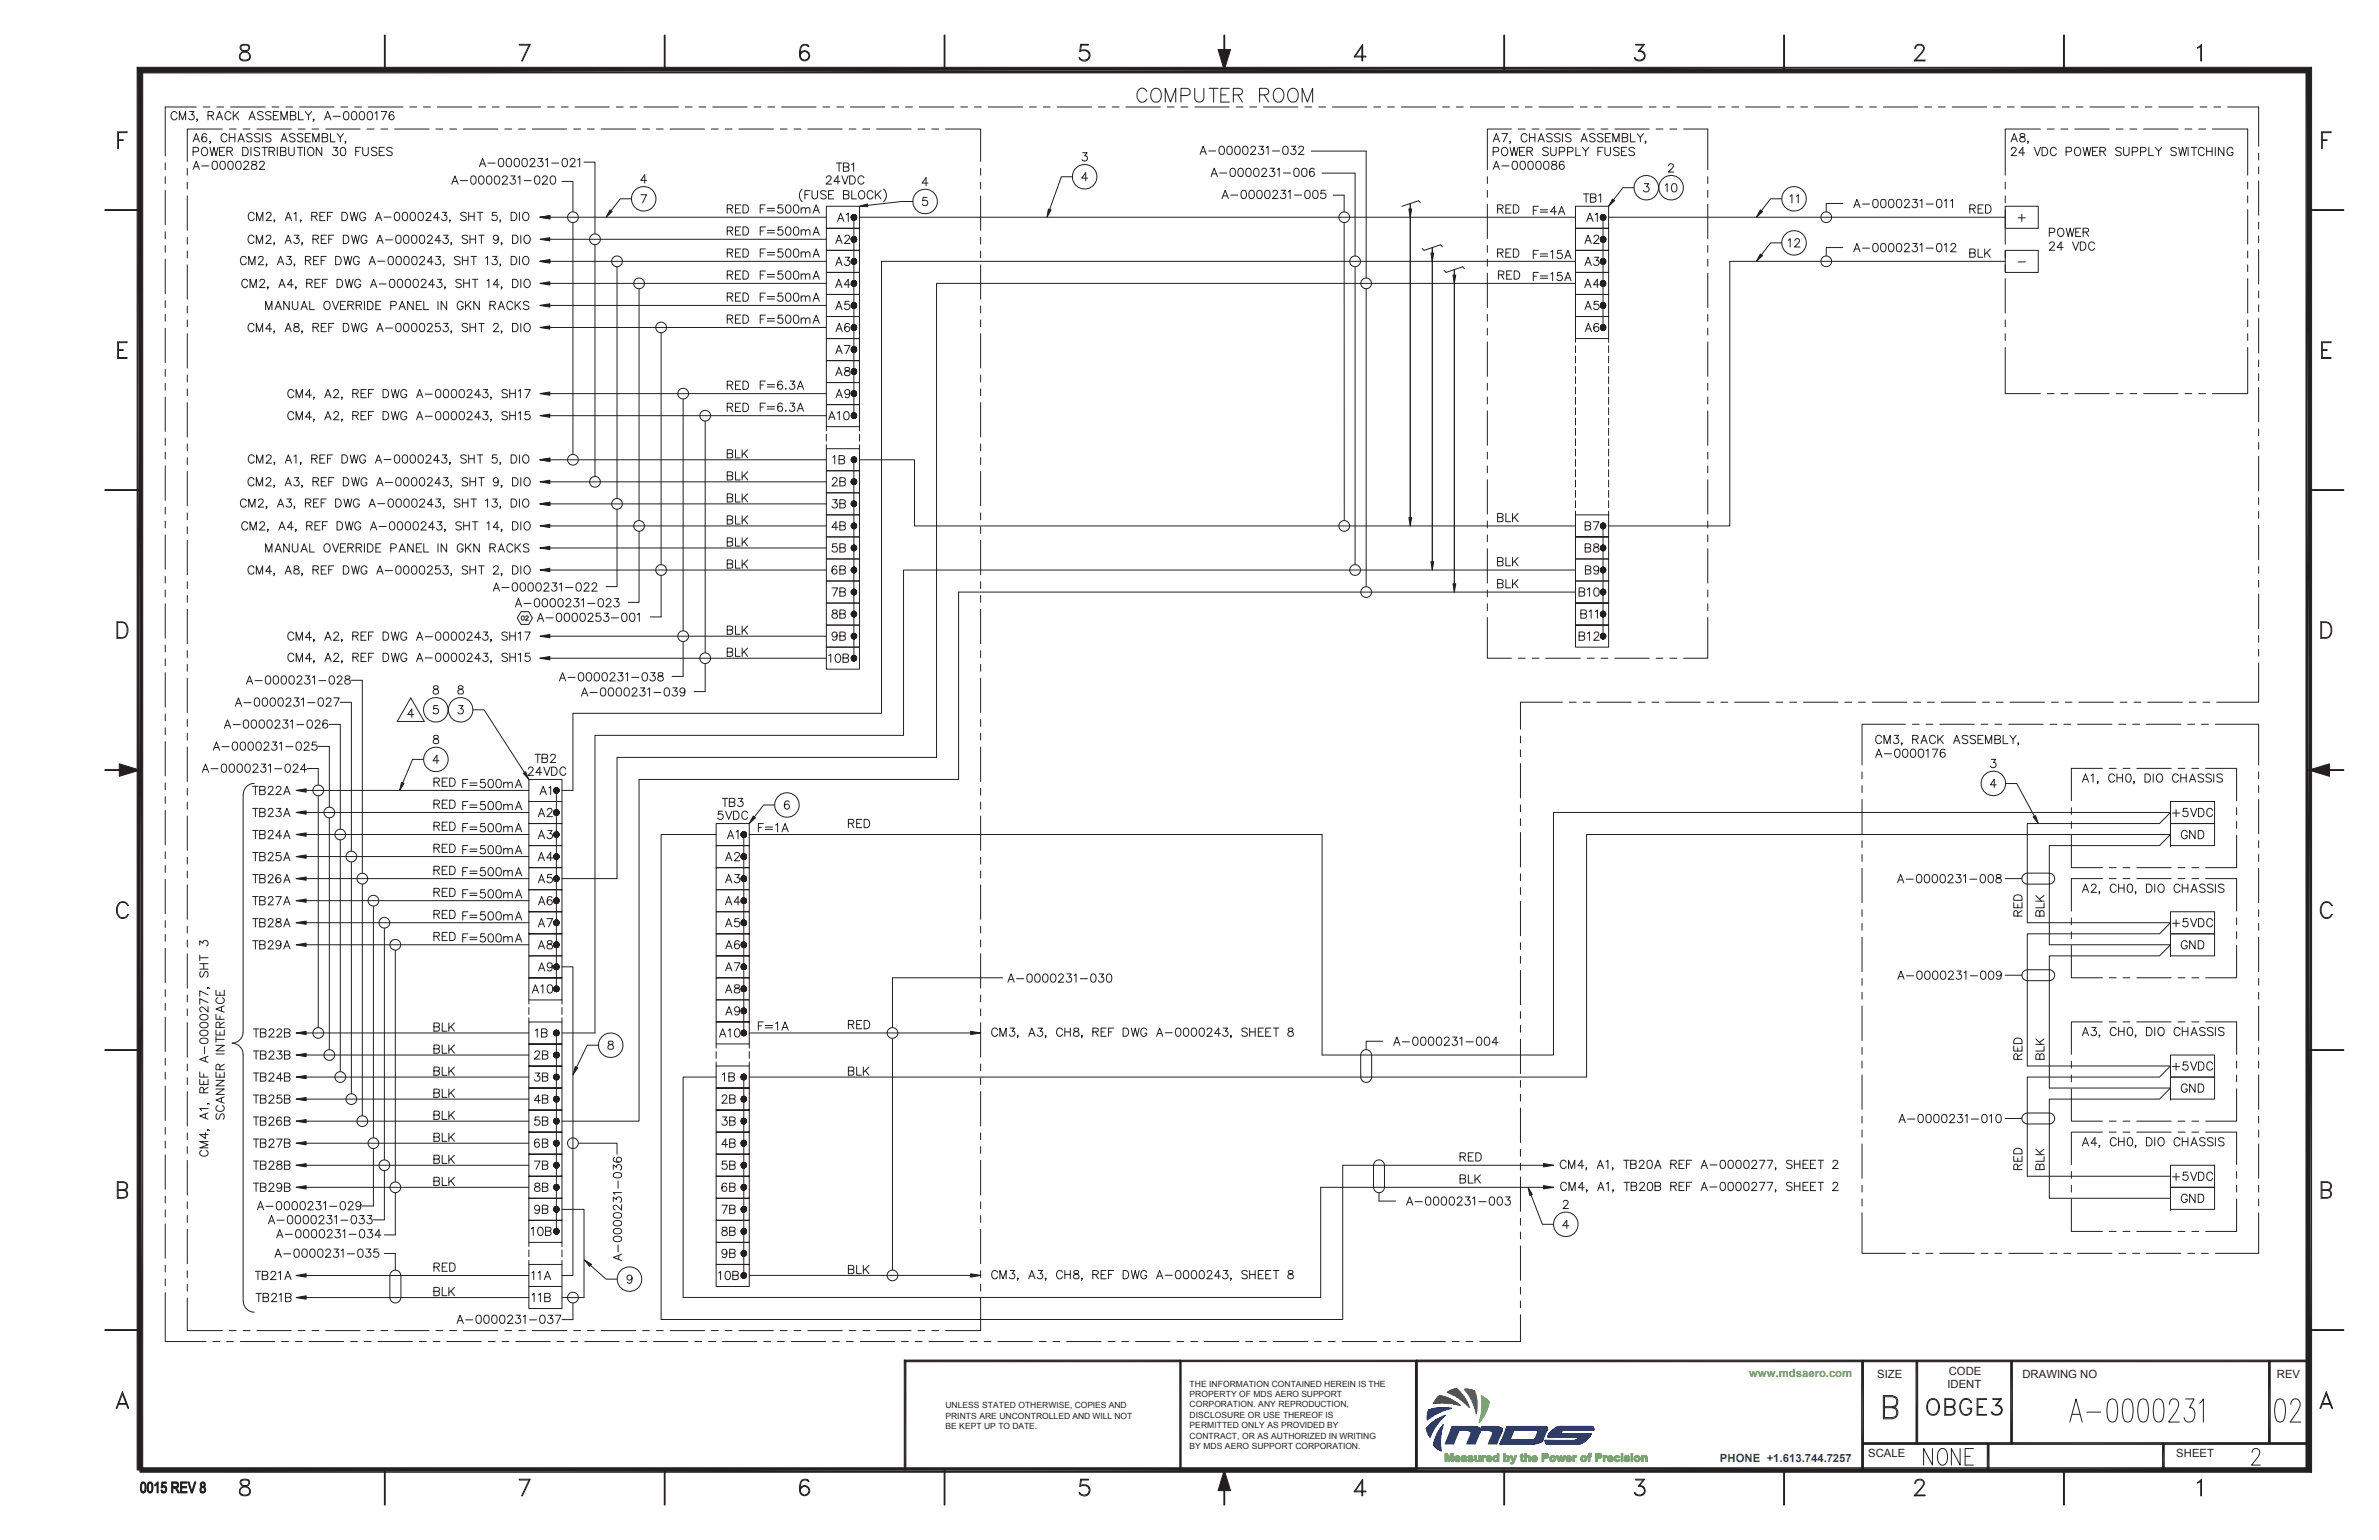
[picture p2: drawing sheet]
<svg xmlns="http://www.w3.org/2000/svg" width="432mm" height="279mm" viewBox="0 0 432 279" stroke-linecap="round" stroke-linejoin="round" font-family="sans-serif">
<defs><g id="words">
<text font-size="2.1" fill="#55a545" x="317.5" y="249.9">www.mdsaero.com</text>
<g font-size="2.1" fill="#231f20">
<text x="340.7" y="250">SIZE</text>
<text x="353.5" y="251.8">IDENT</text>
<text x="353.7" y="249.5">CODE</text>
<text x="367.1" y="250">DRAWING NO</text>
<text x="413.3" y="250">REV</text>
<text x="339.1" y="264.4">SCALE</text>
<text x="395" y="264.4">SHEET</text>
</g>
<text font-size="2.1" fill="#253d87" x="312.2" y="265.2">PHONE +1.613.744.7257</text>
<g font-size="1.5" fill="#231f20">
<text x="215.9" y="251.6">THE INFORMATION CONTAINED HEREIN IS THE</text>
<text x="171.6" y="255.5">UNLESS STATED OTHERWISE, COPIES AND</text>
<text x="171.6" y="257.4">PRINTS ARE UNCONTROLLED AND WILL NOT</text>
<text x="215.9" y="253.5">PROPERTY OF MDS AERO SUPPORT</text>
<text x="215.9" y="255.4">CORPORATION. ANY REPRODUCTION,</text>
<text x="215.9" y="257.2">DISCLOSURE OR USE THEREOF IS</text>
<text x="171.6" y="259.3">BE KEPT UP TO DATE.</text>
<text x="215.9" y="259.1">PERMITTED ONLY AS PROVIDED BY</text>
<text x="215.9" y="261">CONTRACT, OR AS AUTHORIZED IN WRITING</text>
<text x="215.9" y="262.8">BY MDS AERO SUPPORT CORPORATION.</text>
</g>
</g></defs>
<g fill="none" stroke="#231f20" stroke-width=".18">
<path d="M130 157.4h6v4h-6zM130 153.4h6v4h-6zM130 149.4h6v4h-6zM131.1 144.8h1M131.1 147.2h-.7l-.1 .6 .6-.1a.52 .52 0 0 1 .4 .4 .52 .52 0 0 1-.2 .5l-.3 .1-.5-.2v-.1M131.6 144.8v1.5M131.7 156.2l.6-1.5 .5 1.5M131.7 147.2l.6 1.5 .5-1.5M131.9 159.7h.7M131.9 155.7h.7M132 152.2l.6-1.5 .6 1.5M132.2 151.7h.7"/>
<path d="M133 145.5a.39 .39 0 0 1 .4 .4 .39 .39 0 0 1-.4 .4h-.6v-1.5l.9 .2 .1 .3-.2 .2h-.8M133.1 147.2h.5a.8 .8 0 0 1 .6 .7 .8 .8 0 0 1-.6 .8h-.5zM133.3 155l.1-.2 .2-.1h.5l.1 .2-.2 .5-.7 .8h1M133.4 158.7h.8l-.4 .5a.5 .5 0 0 1 .5 .5 .5 .5 0 0 1-.4 .5 .5 .5 0 0 1-.6-.3M133.6 150.9l.4-.2v1.5M134 144.8h.8l-.4 .6a.5 .5 0 0 1 .5 .7 .5 .5 0 0 1-.9 .2l-.1-.2M135.7 147.5a.6 .6 0 0 0-.8-.3 .6 .6 0 0 0-.3 .9 .55 .55 0 0 0 .5 .6 .55 .55 0 0 0 .6-.4M136 151.4h104M137.6 150.1h.6M138.6 149.4h-1v1.5M138.9 150.1h1.3M138.9 150.5h1.3"/>
<path d="M140.8 149.7l.3-.3v1.5M141.9 150.9l.6-1.5 .6 1.5M142.1 150.4h.8M282 147.4h112M288 151.4h106M130 161.4h6v4h-6zM130 173.4h6v4h-6zM130 169.4h6v4h-6zM130 177.4h6v4h-6zM130 165.4h6v4h-6zM131.7 164.2l.5-1.5 .6 1.5M131.7 176.1l.6-1.4 .5 1.4"/>
<path d="M131.7 168.1l.6-1.4 .5 1.4M131.7 160.2l.6-1.5 .5 1.5M131.7 172.1l.6-1.4 .6 1.4M131.9 163.7h.7M131.9 179.7h.7M131.9 175.7h.7M131.9 167.7h.7M132 171.7h.7M133.3 174.7h1l-.7 1.4M133.4 178.7a.32 .32 0 0 0 .2 .5 .55 .55 0 0 1 .5 .2 .55 .55 0 0 1 .1 .6l-.3 .1-.6-.1a.55 .55 0 0 1 .1-.6 .55 .55 0 0 1 .6-.2 .3 .3 0 0 0 .1-.5zM134.1 166.7h-.7l-.1 .6a.53 .53 0 0 1 .8 0 .53 .53 0 0 1 0 .8 .53 .53 0 0 1-.8-.2M134.2 170.9a.43 .43 0 0 0-.4-.2 .43 .43 0 0 0-.4 .2 .83 .83 0 0 0 .4 1.2 .47 .47 0 0 0 .4-.4 .47 .47 0 0 0-.4-.5 .47 .47 0 0 0-.5 .5"/>
<path d="M134.3 163.7h-1.1l.8-1v1.5M130 181.4h6v4h-6zM130 185.4h6v4h-6zM130 193.4h6v4h-6zM130 197.4h6v4h-6zM130.6 188.2l.6-1.6 .5 1.6M130.8 187.7h.7M131.7 180.1l.6-1.4 .5 1.4M131.7 184.2l.6-1.6 .6 1.6M132 183.7h.7M132.2 186.9l.3-.3v1.6M133.5 186.7a.47 .47 0 0 1 .7 .2 .7 .7 0 0 1 .1 .9 .7 .7 0 0 1-.8 .3 1.17 1.17 0 0 1 0-1.4z"/>
<path d="M134.2 183.2a.47 .47 0 0 1-.6 .3 .47 .47 0 0 1-.2-.7 .47 .47 0 0 1 .8 .1 1.04 1.04 0 0 1-.4 1.3l-.3-.1-.1-.2M130 201.4h6v4h-6zM130 209.4h6v4h-6zM130 217.4h6v4h-6zM130 205.4h6v4h-6zM130 213.4h6v4h-6zM239.7 215.4h42.3M243.7 211.4h38.3M265 209.9l.9-.1 .1-.2-.1-.3-.3-.2h-.6v1.6M265 213.9l.9-.1 .1-.2-.1-.3-.3-.2h-.6v1.6h.6l.4-.3-.1-.4-.3-.1M265.5 209.9l.5 .8M266.5 209.9h.6"/>
<path d="M266.5 213.1v1.6h.9M267.4 209.1h-.9v1.6h.9M267.7 213.1v1.6M267.9 209.1h.5a.8 .8 0 0 1 .5 .8 .8 .8 0 0 1-.5 .8h-.5zM268.1 213.8l.6 .9M268.7 213.1l-1 1M130 225.4h6v4h-6zM130 229.4h6v4h-6zM130 221.4h6v4h-6z"/>
</g>
<path d="M277.3 215.4l.8 1.3-.4 .2z" fill="#231f20"/>
<g fill="none" stroke="#231f20" stroke-width=".18">
<path d="M381.6 139.4h-5.6v5.9M382.8 139.4h1.3M385.3 139.4h1.3M387.8 139.4h6.3M395.3 139.4h1.3M397.8 139.4h1.3M400.3 139.4h5.7v5.9M282 147.4v44h-42M288 151.4v44h-152M344.6 159.7h.7M346 159.5h1.3M348 158.7h.4a.87 .87 0 0 1 0 1.5h-.1a.98 .98 0 0 1-.3-1.5z"/>
<path d="M349.5 158.7a.51 .51 0 0 1 .7 .2 .77 .77 0 0 1-.5 1.3 .98 .98 0 0 1-.2-1.5zM350.9 158.7h.4a.87 .87 0 0 1 0 1.5h-.2a.98 .98 0 0 1-.2-1.5zM352.3 158.7a.51 .51 0 0 1 .7 .2 .77 .77 0 0 1-.5 1.3 .98 .98 0 0 1-.2-1.5zM353.6 159l.1-.2 .2-.1h.4l.2 .2-.3 .5-.7 .8h1M355.1 158.7h.8l-.4 .5a.5 .5 0 0 1 .3 .8 .5 .5 0 0 1-.8-.1M356.4 158.9l.3-.2v1.5M357.5 159.5h1.3M359.6 158.7a.51 .51 0 0 1 .7 .2 .77 .77 0 0 1-.5 1.3 .98 .98 0 0 1-.2-1.5zM361 158.7a.51 .51 0 0 1 .8 .2 .77 .77 0 0 1-.5 1.3 .98 .98 0 0 1-.3-1.5zM362.4 158.7a.32 .32 0 0 0 .1 .5 .53 .53 0 0 1 .6 .2 .53 .53 0 0 1 0 .7l-.5 .1a.44 .44 0 0 1-.4-.5 .44 .44 0 0 1 .5-.4l.3-.1a.32 .32 0 0 0 .1-.5zM364 159.4h3M368 158.4a.97 .97 0 0 0-1 1 .97 .97 0 0 0 1 1"/>
<path d="M372 158.4a.97 .97 0 0 1 .9 1 .97 .97 0 0 1-.9 1M376 151.5v5.9h5.6M376 146.5v1.3M376 149v1.3M378 141.9l.5-1.5 .6 1.5M378.2 141.4h.7M379.5 140.7l.4-.3v1.5M380.8 141.8h-.1h.1l-.1 .4M381.6 159.4h-5.6v5.9M382.8 157.4h1.3M382.8 159.4h1.3M383.8 140.8a.61 .61 0 0 0-.8-.3 .61 .61 0 0 0-.3 .8 .56 .56 0 0 0 .5 .6 .56 .56 0 0 0 .6-.3"/>
<path d="M384.2 140.4v1.5M384.2 141.1h1.1M385.3 140.4v1.5M385.3 157.4h1.3M385.3 159.4h1.3M386 140.5l.4-.1a.86 .86 0 0 1 0 1.5h-.2a.95 .95 0 0 1-.2-1.4zM387.4 141.8h-.2h.2l-.2 .4M387.8 157.4h6.3M387.8 159.4h6.3M389.3 140.4h.5a.8 .8 0 0 1 .5 .8 .8 .8 0 0 1-.5 .7h-.5zM390.8 140.4v1.5M391.7 140.5a.72 .72 0 0 1 .9 .6 .72 .72 0 0 1-.8 .8 .87 .87 0 0 1-.1-1.4z"/>
<path d="M394 149.4h8v4h-8zM394 153.4h.1M394 147.4l-2 2h-24v18h26l-2 2h-24v24h26l-2 2h-24v18h26M394 151.4l-2 2h-20v18h22l-2 2h-20v24h22l-2 2h-20v18h22M394 145.4h8v4h-8zM394.3 147.5h1.3M395 146.9v1.3M395.3 157.4h1.3M395.3 159.4h1.3M395.4 140.8a.56 .56 0 0 0-.6-.4 .56 .56 0 0 0-.5 .6 .61 .61 0 0 0 .3 .8 .61 .61 0 0 0 .8-.2M395.8 141.1h1M395.8 140.4v1.5"/>
<path d="M396.8 140.4v1.5M397 151l-.2-.3a.74 .74 0 0 0-.9 .4 .74 .74 0 0 0 .3 1l.5 .1 .2-.2 .1-.4h-.4M397 146.7h-.7l-.1 .6 .6-.1a.53 .53 0 0 1 .4 .4 .53 .53 0 0 1-.2 .5l-.3 .1-.5-.2v-.1M397.4 141.9l.6-1.5 .5 1.5M397.6 141.4h.7M397.6 146.7l.6 1.5 .5-1.5M397.8 157.4h1.3M397.8 159.4h1.3M398.4 150.7v1.5l-1-1.5v1.5M399 150.7h.5a.81 .81 0 0 1 .5 .7 .81 .81 0 0 1-.5 .8h-.5zM399 146.7h.5a.8 .8 0 0 1 .5 .7 .8 .8 0 0 1-.5 .8h-.5zM400 140.6a.58 .58 0 0 0-1.1 .2l.2 .2 .7 .3 .2 .4a.68 .68 0 0 1-1.1 0"/>
<path d="M400.3 159.4h5.7v5.9M401.4 140.6a.57 .57 0 0 0-1 .2l.1 .2 .8 .3 .1 .4a.66 .66 0 0 1-1 0M401.6 147a.54 .54 0 0 0-.6-.3 .54 .54 0 0 0-.5 .5v.4a.54 .54 0 0 0 .5 .6 .54 .54 0 0 0 .6-.4M401.8 140.4v1.5M403.4 140.6a.58 .58 0 0 0-1 .2l.1 .2 .7 .3 .2 .4a.68 .68 0 0 1-1 0M406 151.5v5.9h-5.7M406 146.5v1.3M406 149v1.3M344.4 160.2l.6-1.5 .5 1.5M365.5 163.8v.9h1.5v-.9M365.7 162.5l.7-.2a.58 .58 0 0 1 .6 .5v.5h-1.5v-.5zM366.2 166.2v-.9l-.2-.1-.3 .1-.2 .3v.6h1.5"/>
<path d="M366.2 164.1v.6M367 165.2l-.8 .5M369.5 162.5l1 1M369.5 163.5h1.5M370.2 165.6l.1-.3 .2-.1 .4 .1 .1 .3v.6h-1.5v-.6l.2-.3 .3-.1 .2 .1v.9M371 162.5l-.8 .6M371 163.9v.8h-1.5M376 171.5v5.9h5.6M376 166.5v1.3M376 169v1.3M378 161.9l.5-1.5 .6 1.5M378.2 161.4h.7"/>
<path d="M379.6 160.8l.2-.3 .4-.1 .2 .1v.3l-.9 1.1h1M381.1 161.8h-.1h.1l-.1 .4M382.8 177.4h1.3M384.1 160.8a.56 .56 0 0 0-.6-.4 .56 .56 0 0 0-.5 .6v.3a.56 .56 0 0 0 .5 .6 .56 .56 0 0 0 .6-.4M384.5 160.4v1.5M384.5 161.1h1M385.3 177.4h1.3M385.5 160.4v1.5M386.3 160.5a.47 .47 0 0 1 .7 .2 .98 .98 0 0 1-.3 1.2h-.2a.95 .95 0 0 1-.2-1.4zM387.7 161.8h-.2h.2l-.2 .4M387.8 177.4h6.3M389.6 160.4h.5a.8 .8 0 0 1 .5 .8 .8 .8 0 0 1-.5 .7h-.5z"/>
<path d="M391.1 160.4v1.5M392 160.5a.72 .72 0 0 1 .8 .3 .72 .72 0 0 1-.1 .9l-.3 .2a.78 .78 0 0 1-.7-.6 .78 .78 0 0 1 .3-.8zM394 169.4h8v4h-8zM394 173.4h.1M394 165.4h8v4h-8zM395.3 177.4h1.3M395.7 160.8l-.3-.4a.76 .76 0 0 0-.8 .7 .76 .76 0 0 0 .5 .8l.4-.1 .2-.3M396.1 161.1h1M396.1 160.4v1.5M397.1 160.4v1.5M397.7 161.9l.6-1.5 .5 1.5M397.8 177.4h1.3"/>
<path d="M397.9 161.4h.7M400.2 160.6a.55 .55 0 0 0-.5-.2 .55 .55 0 0 0-.5 .4l.3 .3 .7 .2v.4a.66 .66 0 0 1-1 0M401.7 160.6a.57 .57 0 0 0-.6-.2 .57 .57 0 0 0-.4 .4l.1 .2 .7 .3 .2 .4a.68 .68 0 0 1-1 0M402.1 160.4v1.5M403.7 160.6a.55 .55 0 0 0-.6-.2 .55 .55 0 0 0-.4 .4l.2 .3 .7 .2 .1 .4a.66 .66 0 0 1-1 0M406 171.5v5.9h-5.7M406 166.5v1.3M406 169v1.3M130 189.4v.8M130 190.8v1.2M130 192.7v.7M136 189.4v.8"/>
<path d="M136 190.8v1.2M136 192.7v.7M365.5 189.8v.9h1.5v-.9M365.7 188.5l.4-.2 .7 .2 .2 .3v.5h-1.5v-.5zM366.2 192.2v-.9l-.2-.1-.3 .1-.2 .3v.6h1.5M366.2 190.1v.6M367 191.2l-.8 .5M369.5 188.5l1 1M369.5 189.5h1.5M370.2 191.6a.39 .39 0 0 1 .4-.4 .39 .39 0 0 1 .4 .4v.6h-1.5v-.6l.2-.3 .3-.1 .2 .1v.9M371 188.5l-.8 .6M371 189.8v.9h-1.5"/>
<path d="M376 197.5v5.9h5.6M376 192.5v1.3M376 195v1.3M378 187.9l.5-1.5 .6 1.5M378.2 187.4h.7M379.7 186.4h.7l-.4 .6a.5 .5 0 0 1 .5 .7 .5 .5 0 0 1-.8 .1l-.2-.2M381.1 187.8h-.1h.1l-.1 .4M381.6 185.4h-5.6v5.9M382.8 185.4h1.3M384.1 186.8a.61 .61 0 0 0-.8-.3 .61 .61 0 0 0-.3 .8 .56 .56 0 0 0 .5 .6 .56 .56 0 0 0 .6-.3M384.5 186.4v1.5M384.5 187.1h1"/>
<path d="M385.3 185.4h1.3M385.5 186.4v1.5M386.3 186.5a.51 .51 0 0 1 .7 .2 .98 .98 0 0 1-.3 1.2h-.2a.95 .95 0 0 1-.2-1.4zM387.7 187.8h-.2h.2l-.2 .4M387.8 185.4h6.3M389.6 186.4h.5a.78 .78 0 0 1 .5 .8 .78 .78 0 0 1-.5 .7h-.5zM391.1 186.4v1.5M392 186.5a.74 .74 0 0 1 .8 .5 .74 .74 0 0 1-.4 .9 .77 .77 0 0 1-.7-.6 .77 .77 0 0 1 .3-.8zM394 195.4h8v4h-8zM394 199.4h.1M394 191.4h8v4h-8zM395.3 185.4h1.3"/>
<path d="M395.7 186.8a.54 .54 0 0 0-.7-.4 .54 .54 0 0 0-.4 .6 .6 .6 0 0 0 .2 .8 .6 .6 0 0 0 .9-.2M396.1 186.4v1.5M396.1 187.1h1M397.1 186.4v1.5M397.7 187.9l.6-1.5 .5 1.5M397.8 185.4h1.3M397.9 187.4h.7M400.2 186.6a.56 .56 0 0 0-.5-.2 .56 .56 0 0 0-.5 .4l.2 .2 .8 .3v.4a.66 .66 0 0 1-1 0M400.3 185.4h5.7v5.9M401.7 186.6a.64 .64 0 0 0-1 .1l.1 .3a.87 .87 0 0 1 .9 .6l-.5 .3-.5-.2M402.1 186.4v1.5M403.7 186.6a.56 .56 0 0 0-.6-.2 .56 .56 0 0 0-.4 .4l.1 .2 .8 .3 .1 .4a.66 .66 0 0 1-1 0"/>
<path d="M406 197.5v5.9h-5.7M406 192.5v1.3M406 195v1.3M277.3 215.4l.8 1.3-.4 .2zM277.9 216.8l2 5.3h2M283.8 218.1l.1-.3h.4l.2 .1 .1 .3-.9 1.1h1M365.5 209.8v.9h1.5v-.9M365.7 208.5l.4-.2 .7 .2 .2 .3v.5h-1.5v-.5zM366.2 212.2v-.9l-.2-.1-.3 .1-.2 .3v.6h1.5M366.2 210.1v.6M367 211.2l-.8 .5M369.5 208.5l1 1"/>
<path d="M369.5 209.5h1.5M370.2 211.6l.1-.3 .2-.1 .4 .1 .1 .3v.6h-1.5v-.6l.2-.3 .3-.1 .2 .1v.9M371 208.5l-.8 .6M371 209.8v.9h-1.5M376 217.5v5.9h5.6M376 212.5v1.3M376 215v1.3M378 207.9l.5-1.5 .6 1.5M378.2 207.4h.7M380.6 207.4h-1.1l.7-1v1.5M381.1 207.8h-.1h.1l-.1 .4M381.6 205.4h-5.6v5.9"/>
<path d="M382.8 203.4h1.3M382.8 205.4h1.3M384.1 206.8a.56 .56 0 0 0-.6-.4 .56 .56 0 0 0-.5 .6v.3a.56 .56 0 0 0 .5 .6 .56 .56 0 0 0 .6-.4M384.5 206.4v1.5M384.5 207.1h1M385.3 203.4h1.3M385.3 205.4h1.3M385.5 206.4v1.5M386.3 206.5a.47 .47 0 0 1 .7 .2 .98 .98 0 0 1-.3 1.2h-.2a.95 .95 0 0 1-.2-1.4zM387.7 207.8h-.2h.2l-.2 .4M387.8 203.4h6.3M387.8 205.4h6.3"/>
<path d="M389.6 206.4h.5a.8 .8 0 0 1 .5 .7 .8 .8 0 0 1-.5 .8h-.5zM391.1 206.4v1.5M392 206.5a.72 .72 0 0 1 .8 .3 .72 .72 0 0 1-.1 .9l-.3 .2a.78 .78 0 0 1-.7-.6 .78 .78 0 0 1 .3-.8zM394 215.4h8v4h-8zM394 219.4h.1M394 211.4h8v4h-8zM395.3 203.4h1.3M395.3 205.4h1.3M395.7 206.8l-.3-.4a.76 .76 0 0 0-.8 .7 .76 .76 0 0 0 .5 .8l.4-.1 .2-.3M396.1 206.4v1.5M396.1 207.1h1M397.1 206.4v1.5"/>
<path d="M397.7 207.9l.6-1.5 .5 1.5M397.8 203.4h1.3M397.8 205.4h1.3M397.9 207.4h.7M400.2 206.6a.55 .55 0 0 0-.5-.2 .55 .55 0 0 0-.5 .4l.3 .3 .7 .2v.4a.66 .66 0 0 1-1 0M400.3 205.4h5.7v5.9M401.7 206.6a.57 .57 0 0 0-.6-.2 .57 .57 0 0 0-.4 .4l.1 .2 .7 .3 .2 .4a.68 .68 0 0 1-1 0M402.1 206.4v1.5M403.7 206.6a.55 .55 0 0 0-.6-.2 .55 .55 0 0 0-.4 .4l.2 .3 .7 .2 .1 .4a.66 .66 0 0 1-1 0M406 217.5v5.9h-5.7M406 212.5v1.3M406 215v1.3"/>
<path d="M284.7 222.4h-1l.7-1v1.5M382.8 223.4h1.3M385.3 223.4h1.3M387.8 223.4h6.3M395.3 223.4h1.3M397.8 223.4h1.3"/>
<circle cx="284.2" cy="222.1" r="2.23"/>
</g>
<path d="M134.9 150.9h.1z" fill="#231f20"/>
<path d="M134.9 150.9h.1z" fill="none" stroke="#231f20" stroke-width=".18"/>
<path d="M134.9 150.9h.2z" fill="#231f20"/>
<path d="M134.9 150.9h.2z" fill="none" stroke="#231f20" stroke-width=".18"/>
<path d="M134.9 150.9h.2z" fill="#231f20"/>
<path d="M134.9 150.9h.2z" fill="none" stroke="#231f20" stroke-width=".18"/>
<path d="M134.8 150.9h.3z" fill="#231f20"/>
<path d="M134.8 150.9h.3z" fill="none" stroke="#231f20" stroke-width=".18"/>
<path d="M134.9 150.9h.2z" fill="#231f20"/>
<path d="M134.9 150.9h.2z" fill="none" stroke="#231f20" stroke-width=".18"/>
<path d="M134.8 151h.4z" fill="#231f20"/>
<path d="M134.8 151h.4z" fill="none" stroke="#231f20" stroke-width=".18"/>
<path d="M134.8 150.9l.4 .1z" fill="#231f20"/>
<path d="M134.8 150.9l.4 .1z" fill="none" stroke="#231f20" stroke-width=".18"/>
<path d="M134.7 151h.5z" fill="#231f20"/>
<path d="M134.7 151h.5z" fill="none" stroke="#231f20" stroke-width=".18"/>
<path d="M134.8 151h.4z" fill="#231f20"/>
<path d="M134.8 151h.4z" fill="none" stroke="#231f20" stroke-width=".18"/>
<path d="M134.7 151h.6z" fill="#231f20"/>
<path d="M134.7 151h.6z" fill="none" stroke="#231f20" stroke-width=".18"/>
<path d="M134.7 151h.6z" fill="#231f20"/>
<path d="M134.7 151h.6z" fill="none" stroke="#231f20" stroke-width=".18"/>
<path d="M134.7 151h.6z" fill="#231f20"/>
<path d="M134.7 151h.6z" fill="none" stroke="#231f20" stroke-width=".18"/>
<path d="M134.7 151h.6z" fill="#231f20"/>
<path d="M134.7 151h.6z" fill="none" stroke="#231f20" stroke-width=".18"/>
<path d="M134.7 151l.7 .1z" fill="#231f20"/>
<path d="M134.7 151l.7 .1z" fill="none" stroke="#231f20" stroke-width=".18"/>
<path d="M134.7 151l.7 .1z" fill="#231f20"/>
<path d="M134.7 151l.7 .1z" fill="none" stroke="#231f20" stroke-width=".18"/>
<path d="M134.6 151.1h.8z" fill="#231f20"/>
<path d="M134.6 151.1h.8z" fill="none" stroke="#231f20" stroke-width=".18"/>
<path d="M134.6 151.1h.8z" fill="#231f20"/>
<path d="M134.6 151.1h.8z" fill="none" stroke="#231f20" stroke-width=".18"/>
<path d="M134.6 151.1h.8z" fill="#231f20"/>
<path d="M134.6 151.1h.8z" fill="none" stroke="#231f20" stroke-width=".18"/>
<path d="M134.6 151.1h.8z" fill="#231f20"/>
<path d="M134.6 151.1h.8z" fill="none" stroke="#231f20" stroke-width=".18"/>
<path d="M134.6 151.1l.8 .1z" fill="#231f20"/>
<path d="M134.6 151.1l.8 .1z" fill="none" stroke="#231f20" stroke-width=".18"/>
<path d="M134.6 151.1l.8 .1z" fill="#231f20"/>
<path d="M134.6 151.1l.8 .1z" fill="none" stroke="#231f20" stroke-width=".18"/>
<path d="M134.6 151.2h.9z" fill="#231f20"/>
<path d="M134.6 151.2h.9z" fill="none" stroke="#231f20" stroke-width=".18"/>
<path d="M134.6 151.2h.9z" fill="#231f20"/>
<path d="M134.6 151.2h.9z" fill="none" stroke="#231f20" stroke-width=".18"/>
<path d="M134.5 151.2l1 .1z" fill="#231f20"/>
<path d="M134.5 151.2l1 .1z" fill="none" stroke="#231f20" stroke-width=".18"/>
<path d="M134.5 151.2l1 .1z" fill="#231f20"/>
<path d="M134.5 151.2l1 .1z" fill="none" stroke="#231f20" stroke-width=".18"/>
<path d="M134.5 151.3h1z" fill="#231f20"/>
<path d="M134.5 151.3h1z" fill="none" stroke="#231f20" stroke-width=".18"/>
<path d="M134.5 151.3h1z" fill="#231f20"/>
<path d="M134.5 151.3h1z" fill="none" stroke="#231f20" stroke-width=".18"/>
<path d="M134.5 151.3l1 .1z" fill="#231f20"/>
<path d="M134.5 151.3l1 .1z" fill="none" stroke="#231f20" stroke-width=".18"/>
<path d="M134.5 151.3l1 .1z" fill="#231f20"/>
<path d="M134.5 151.3l1 .1z" fill="none" stroke="#231f20" stroke-width=".18"/>
<path d="M134.5 151.4h1z" fill="#231f20"/>
<path d="M134.5 151.4h1z" fill="none" stroke="#231f20" stroke-width=".18"/>
<path d="M134.5 151.4h1z" fill="#231f20"/>
<path d="M134.5 151.4h1z" fill="none" stroke="#231f20" stroke-width=".18"/>
<path d="M134.5 151.4h1z" fill="#231f20"/>
<path d="M134.5 151.4h1z" fill="none" stroke="#231f20" stroke-width=".18"/>
<path d="M134.5 151.4h1z" fill="#231f20"/>
<path d="M134.5 151.4h1z" fill="none" stroke="#231f20" stroke-width=".18"/>
<path d="M134.5 151.4l1 .1z" fill="#231f20"/>
<path d="M134.5 151.4l1 .1z" fill="none" stroke="#231f20" stroke-width=".18"/>
<path d="M134.5 151.4l1 .1z" fill="#231f20"/>
<path d="M134.5 151.4l1 .1z" fill="none" stroke="#231f20" stroke-width=".18"/>
<path d="M134.5 151.5l1 .1z" fill="#231f20"/>
<path d="M134.5 151.5l1 .1z" fill="none" stroke="#231f20" stroke-width=".18"/>
<path d="M134.5 151.5h1z" fill="#231f20"/>
<path d="M134.5 151.5h1z" fill="none" stroke="#231f20" stroke-width=".18"/>
<path d="M134.5 151.6h1z" fill="#231f20"/>
<path d="M134.5 151.6h1z" fill="none" stroke="#231f20" stroke-width=".18"/>
<path d="M134.5 151.6h1z" fill="#231f20"/>
<path d="M134.5 151.6h1z" fill="none" stroke="#231f20" stroke-width=".18"/>
<path d="M134.5 151.6h.9z" fill="#231f20"/>
<path d="M134.5 151.6h.9z" fill="none" stroke="#231f20" stroke-width=".18"/>
<path d="M134.5 151.6h1z" fill="#231f20"/>
<path d="M134.5 151.6h1z" fill="none" stroke="#231f20" stroke-width=".18"/>
<path d="M134.6 151.6l.8 .1z" fill="#231f20"/>
<path d="M134.6 151.6l.8 .1z" fill="none" stroke="#231f20" stroke-width=".18"/>
<path d="M134.6 151.6h.8z" fill="#231f20"/>
<path d="M134.6 151.6h.8z" fill="none" stroke="#231f20" stroke-width=".18"/>
<path d="M134.6 151.7h.8z" fill="#231f20"/>
<path d="M134.6 151.7h.8z" fill="none" stroke="#231f20" stroke-width=".18"/>
<path d="M134.6 151.7h.8z" fill="#231f20"/>
<path d="M134.6 151.7h.8z" fill="none" stroke="#231f20" stroke-width=".18"/>
<path d="M134.6 151.7l.8 .1z" fill="#231f20"/>
<path d="M134.6 151.7l.8 .1z" fill="none" stroke="#231f20" stroke-width=".18"/>
<path d="M134.6 151.7h.8z" fill="#231f20"/>
<path d="M134.6 151.7h.8z" fill="none" stroke="#231f20" stroke-width=".18"/>
<path d="M134.6 151.8h.7z" fill="#231f20"/>
<path d="M134.6 151.8h.7z" fill="none" stroke="#231f20" stroke-width=".18"/>
<path d="M134.6 151.8h.8z" fill="#231f20"/>
<path d="M134.6 151.8h.8z" fill="none" stroke="#231f20" stroke-width=".18"/>
<path d="M134.7 151.8h.6z" fill="#231f20"/>
<path d="M134.7 151.8h.6z" fill="none" stroke="#231f20" stroke-width=".18"/>
<path d="M134.7 151.8h.6z" fill="#231f20"/>
<path d="M134.7 151.8h.6z" fill="none" stroke="#231f20" stroke-width=".18"/>
<path d="M134.7 151.8l.5 .1z" fill="#231f20"/>
<path d="M134.7 151.8l.5 .1z" fill="none" stroke="#231f20" stroke-width=".18"/>
<path d="M134.7 151.8h.6z" fill="#231f20"/>
<path d="M134.7 151.8h.6z" fill="none" stroke="#231f20" stroke-width=".18"/>
<path d="M134.7 151.9h.5z" fill="#231f20"/>
<path d="M134.7 151.9h.5z" fill="none" stroke="#231f20" stroke-width=".18"/>
<path d="M134.7 151.9h.5z" fill="#231f20"/>
<path d="M134.7 151.9h.5z" fill="none" stroke="#231f20" stroke-width=".18"/>
<path d="M134.8 151.9h.3z" fill="#231f20"/>
<path d="M134.8 151.9h.3z" fill="none" stroke="#231f20" stroke-width=".18"/>
<path d="M134.8 151.9h.4z" fill="#231f20"/>
<path d="M134.8 151.9h.4z" fill="none" stroke="#231f20" stroke-width=".18"/>
<path d="M134.8 151.9h.3z" fill="#231f20"/>
<path d="M134.8 151.9h.3z" fill="none" stroke="#231f20" stroke-width=".18"/>
<path d="M134.8 151.9h.3z" fill="#231f20"/>
<path d="M134.8 151.9h.3z" fill="none" stroke="#231f20" stroke-width=".18"/>
<path d="M134.9 151.9h.1z" fill="#231f20"/>
<path d="M134.9 151.9h.1z" fill="none" stroke="#231f20" stroke-width=".18"/>
<path d="M134.9 151.9h.1z" fill="#231f20"/>
<path d="M134.9 151.9h.1z" fill="none" stroke="#231f20" stroke-width=".18"/>
<path d="M134.9 151.9h.2z" fill="#231f20"/>
<g fill="none" stroke="#231f20" stroke-width=".18">
<path d="M134.9 151.9h.2zM135 151.4v36"/>
<circle cx="135" cy="151.4" r=".47"/>
</g>
<path d="M134.9 154.9h.1z" fill="#231f20"/>
<path d="M134.9 154.9h.1z" fill="none" stroke="#231f20" stroke-width=".18"/>
<path d="M134.9 154.9h.2z" fill="#231f20"/>
<path d="M134.9 154.9h.2z" fill="none" stroke="#231f20" stroke-width=".18"/>
<path d="M134.9 154.9h.2z" fill="#231f20"/>
<path d="M134.9 154.9h.2z" fill="none" stroke="#231f20" stroke-width=".18"/>
<path d="M134.8 154.9h.3z" fill="#231f20"/>
<path d="M134.8 154.9h.3z" fill="none" stroke="#231f20" stroke-width=".18"/>
<path d="M134.9 154.9h.2z" fill="#231f20"/>
<path d="M134.9 154.9h.2z" fill="none" stroke="#231f20" stroke-width=".18"/>
<path d="M134.8 155h.4z" fill="#231f20"/>
<path d="M134.8 155h.4z" fill="none" stroke="#231f20" stroke-width=".18"/>
<path d="M134.8 154.9l.4 .1z" fill="#231f20"/>
<path d="M134.8 154.9l.4 .1z" fill="none" stroke="#231f20" stroke-width=".18"/>
<path d="M134.7 155h.5z" fill="#231f20"/>
<path d="M134.7 155h.5z" fill="none" stroke="#231f20" stroke-width=".18"/>
<path d="M134.8 155h.4z" fill="#231f20"/>
<path d="M134.8 155h.4z" fill="none" stroke="#231f20" stroke-width=".18"/>
<path d="M134.7 155h.6z" fill="#231f20"/>
<path d="M134.7 155h.6z" fill="none" stroke="#231f20" stroke-width=".18"/>
<path d="M134.7 155h.6z" fill="#231f20"/>
<path d="M134.7 155h.6z" fill="none" stroke="#231f20" stroke-width=".18"/>
<path d="M134.7 155h.6z" fill="#231f20"/>
<path d="M134.7 155h.6z" fill="none" stroke="#231f20" stroke-width=".18"/>
<path d="M134.7 155h.6z" fill="#231f20"/>
<path d="M134.7 155h.6z" fill="none" stroke="#231f20" stroke-width=".18"/>
<path d="M134.7 155l.7 .1z" fill="#231f20"/>
<path d="M134.7 155l.7 .1z" fill="none" stroke="#231f20" stroke-width=".18"/>
<path d="M134.7 155l.7 .1z" fill="#231f20"/>
<path d="M134.7 155l.7 .1z" fill="none" stroke="#231f20" stroke-width=".18"/>
<path d="M134.6 155.1h.8z" fill="#231f20"/>
<path d="M134.6 155.1h.8z" fill="none" stroke="#231f20" stroke-width=".18"/>
<path d="M134.6 155.1h.8z" fill="#231f20"/>
<path d="M134.6 155.1h.8z" fill="none" stroke="#231f20" stroke-width=".18"/>
<path d="M134.6 155.1h.8z" fill="#231f20"/>
<path d="M134.6 155.1h.8z" fill="none" stroke="#231f20" stroke-width=".18"/>
<path d="M134.6 155.1h.8z" fill="#231f20"/>
<path d="M134.6 155.1h.8z" fill="none" stroke="#231f20" stroke-width=".18"/>
<path d="M134.6 155.1l.8 .1z" fill="#231f20"/>
<path d="M134.6 155.1l.8 .1z" fill="none" stroke="#231f20" stroke-width=".18"/>
<path d="M134.6 155.1l.8 .1z" fill="#231f20"/>
<path d="M134.6 155.1l.8 .1z" fill="none" stroke="#231f20" stroke-width=".18"/>
<path d="M134.6 155.2h.9z" fill="#231f20"/>
<path d="M134.6 155.2h.9z" fill="none" stroke="#231f20" stroke-width=".18"/>
<path d="M134.6 155.2h.9z" fill="#231f20"/>
<path d="M134.6 155.2h.9z" fill="none" stroke="#231f20" stroke-width=".18"/>
<path d="M134.5 155.2l1 .1z" fill="#231f20"/>
<path d="M134.5 155.2l1 .1z" fill="none" stroke="#231f20" stroke-width=".18"/>
<path d="M134.5 155.2l1 .1z" fill="#231f20"/>
<path d="M134.5 155.2l1 .1z" fill="none" stroke="#231f20" stroke-width=".18"/>
<path d="M134.5 155.3h1z" fill="#231f20"/>
<path d="M134.5 155.3h1z" fill="none" stroke="#231f20" stroke-width=".18"/>
<path d="M134.5 155.3h1z" fill="#231f20"/>
<path d="M134.5 155.3h1z" fill="none" stroke="#231f20" stroke-width=".18"/>
<path d="M134.5 155.3l1 .1z" fill="#231f20"/>
<path d="M134.5 155.3l1 .1z" fill="none" stroke="#231f20" stroke-width=".18"/>
<path d="M134.5 155.3l1 .1z" fill="#231f20"/>
<path d="M134.5 155.3l1 .1z" fill="none" stroke="#231f20" stroke-width=".18"/>
<path d="M134.5 155.4h1z" fill="#231f20"/>
<path d="M134.5 155.4h1z" fill="none" stroke="#231f20" stroke-width=".18"/>
<path d="M134.5 155.4h1z" fill="#231f20"/>
<path d="M134.5 155.4h1z" fill="none" stroke="#231f20" stroke-width=".18"/>
<path d="M134.5 155.4h1z" fill="#231f20"/>
<path d="M134.5 155.4h1z" fill="none" stroke="#231f20" stroke-width=".18"/>
<path d="M134.5 155.4h1z" fill="#231f20"/>
<path d="M134.5 155.4h1z" fill="none" stroke="#231f20" stroke-width=".18"/>
<path d="M134.5 155.4l1 .1z" fill="#231f20"/>
<path d="M134.5 155.4l1 .1z" fill="none" stroke="#231f20" stroke-width=".18"/>
<path d="M134.5 155.4l1 .1z" fill="#231f20"/>
<path d="M134.5 155.4l1 .1z" fill="none" stroke="#231f20" stroke-width=".18"/>
<path d="M134.5 155.5l1 .1z" fill="#231f20"/>
<path d="M134.5 155.5l1 .1z" fill="none" stroke="#231f20" stroke-width=".18"/>
<path d="M134.5 155.5h1z" fill="#231f20"/>
<path d="M134.5 155.5h1z" fill="none" stroke="#231f20" stroke-width=".18"/>
<path d="M134.5 155.6h1z" fill="#231f20"/>
<path d="M134.5 155.6h1z" fill="none" stroke="#231f20" stroke-width=".18"/>
<path d="M134.5 155.6h1z" fill="#231f20"/>
<path d="M134.5 155.6h1z" fill="none" stroke="#231f20" stroke-width=".18"/>
<path d="M134.5 155.6h.9z" fill="#231f20"/>
<path d="M134.5 155.6h.9z" fill="none" stroke="#231f20" stroke-width=".18"/>
<path d="M134.5 155.6h1z" fill="#231f20"/>
<path d="M134.5 155.6h1z" fill="none" stroke="#231f20" stroke-width=".18"/>
<path d="M134.6 155.6l.8 .1z" fill="#231f20"/>
<path d="M134.6 155.6l.8 .1z" fill="none" stroke="#231f20" stroke-width=".18"/>
<path d="M134.6 155.6h.8z" fill="#231f20"/>
<path d="M134.6 155.6h.8z" fill="none" stroke="#231f20" stroke-width=".18"/>
<path d="M134.6 155.7h.8z" fill="#231f20"/>
<path d="M134.6 155.7h.8z" fill="none" stroke="#231f20" stroke-width=".18"/>
<path d="M134.6 155.7h.8z" fill="#231f20"/>
<path d="M134.6 155.7h.8z" fill="none" stroke="#231f20" stroke-width=".18"/>
<path d="M134.6 155.7h.8z" fill="#231f20"/>
<path d="M134.6 155.7h.8z" fill="none" stroke="#231f20" stroke-width=".18"/>
<path d="M134.6 155.7h.8z" fill="#231f20"/>
<path d="M134.6 155.7h.8z" fill="none" stroke="#231f20" stroke-width=".18"/>
<path d="M134.6 155.7l.7 .1z" fill="#231f20"/>
<path d="M134.6 155.7l.7 .1z" fill="none" stroke="#231f20" stroke-width=".18"/>
<path d="M134.6 155.7h.8z" fill="#231f20"/>
<path d="M134.6 155.7h.8z" fill="none" stroke="#231f20" stroke-width=".18"/>
<path d="M134.7 155.8h.6z" fill="#231f20"/>
<path d="M134.7 155.8h.6z" fill="none" stroke="#231f20" stroke-width=".18"/>
<path d="M134.7 155.8h.6z" fill="#231f20"/>
<path d="M134.7 155.8h.6z" fill="none" stroke="#231f20" stroke-width=".18"/>
<path d="M134.7 155.8l.5 .1z" fill="#231f20"/>
<path d="M134.7 155.8l.5 .1z" fill="none" stroke="#231f20" stroke-width=".18"/>
<path d="M134.7 155.8h.6z" fill="#231f20"/>
<path d="M134.7 155.8h.6z" fill="none" stroke="#231f20" stroke-width=".18"/>
<path d="M134.7 155.9h.5z" fill="#231f20"/>
<path d="M134.7 155.9h.5z" fill="none" stroke="#231f20" stroke-width=".18"/>
<path d="M134.7 155.9h.5z" fill="#231f20"/>
<path d="M134.7 155.9h.5z" fill="none" stroke="#231f20" stroke-width=".18"/>
<path d="M134.8 155.9h.3z" fill="#231f20"/>
<path d="M134.8 155.9h.3z" fill="none" stroke="#231f20" stroke-width=".18"/>
<path d="M134.8 155.9h.4z" fill="#231f20"/>
<path d="M134.8 155.9h.4z" fill="none" stroke="#231f20" stroke-width=".18"/>
<path d="M134.8 155.9h.3z" fill="#231f20"/>
<path d="M134.8 155.9h.3z" fill="none" stroke="#231f20" stroke-width=".18"/>
<path d="M134.8 155.9h.3z" fill="#231f20"/>
<path d="M134.8 155.9h.3z" fill="none" stroke="#231f20" stroke-width=".18"/>
<path d="M134.9 155.9h.1z" fill="#231f20"/>
<path d="M134.9 155.9h.1z" fill="none" stroke="#231f20" stroke-width=".18"/>
<path d="M134.9 155.9h.1z" fill="#231f20"/>
<path d="M134.9 155.9h.1z" fill="none" stroke="#231f20" stroke-width=".18"/>
<path d="M134.9 155.9h.2z" fill="#231f20"/>
<g fill="none" stroke="#231f20" stroke-width=".18">
<path d="M134.9 155.9h.2z"/>
<circle cx="135" cy="155.4" r=".47"/>
</g>
<path d="M134.9 158.9h.1z" fill="#231f20"/>
<path d="M134.9 158.9h.1z" fill="none" stroke="#231f20" stroke-width=".18"/>
<path d="M134.9 158.9h.2z" fill="#231f20"/>
<path d="M134.9 158.9h.2z" fill="none" stroke="#231f20" stroke-width=".18"/>
<path d="M134.9 158.9h.2z" fill="#231f20"/>
<path d="M134.9 158.9h.2z" fill="none" stroke="#231f20" stroke-width=".18"/>
<path d="M134.8 158.9h.3z" fill="#231f20"/>
<path d="M134.8 158.9h.3z" fill="none" stroke="#231f20" stroke-width=".18"/>
<path d="M134.9 158.9h.2z" fill="#231f20"/>
<path d="M134.9 158.9h.2z" fill="none" stroke="#231f20" stroke-width=".18"/>
<path d="M134.8 159h.4z" fill="#231f20"/>
<path d="M134.8 159h.4z" fill="none" stroke="#231f20" stroke-width=".18"/>
<path d="M134.8 158.9l.4 .1z" fill="#231f20"/>
<path d="M134.8 158.9l.4 .1z" fill="none" stroke="#231f20" stroke-width=".18"/>
<path d="M134.7 159h.5z" fill="#231f20"/>
<path d="M134.7 159h.5z" fill="none" stroke="#231f20" stroke-width=".18"/>
<path d="M134.8 159h.4z" fill="#231f20"/>
<path d="M134.8 159h.4z" fill="none" stroke="#231f20" stroke-width=".18"/>
<path d="M134.7 159h.6z" fill="#231f20"/>
<path d="M134.7 159h.6z" fill="none" stroke="#231f20" stroke-width=".18"/>
<path d="M134.7 159h.6z" fill="#231f20"/>
<path d="M134.7 159h.6z" fill="none" stroke="#231f20" stroke-width=".18"/>
<path d="M134.7 159h.6z" fill="#231f20"/>
<path d="M134.7 159h.6z" fill="none" stroke="#231f20" stroke-width=".18"/>
<path d="M134.7 159h.6z" fill="#231f20"/>
<path d="M134.7 159h.6z" fill="none" stroke="#231f20" stroke-width=".18"/>
<path d="M134.7 159l.7 .1z" fill="#231f20"/>
<path d="M134.7 159l.7 .1z" fill="none" stroke="#231f20" stroke-width=".18"/>
<path d="M134.7 159l.7 .1z" fill="#231f20"/>
<path d="M134.7 159l.7 .1z" fill="none" stroke="#231f20" stroke-width=".18"/>
<path d="M134.6 159.1h.8z" fill="#231f20"/>
<path d="M134.6 159.1h.8z" fill="none" stroke="#231f20" stroke-width=".18"/>
<path d="M134.6 159.1h.8z" fill="#231f20"/>
<path d="M134.6 159.1h.8z" fill="none" stroke="#231f20" stroke-width=".18"/>
<path d="M134.6 159.1h.8z" fill="#231f20"/>
<path d="M134.6 159.1h.8z" fill="none" stroke="#231f20" stroke-width=".18"/>
<path d="M134.6 159.1h.8z" fill="#231f20"/>
<path d="M134.6 159.1h.8z" fill="none" stroke="#231f20" stroke-width=".18"/>
<path d="M134.6 159.1l.8 .1z" fill="#231f20"/>
<path d="M134.6 159.1l.8 .1z" fill="none" stroke="#231f20" stroke-width=".18"/>
<path d="M134.6 159.1l.8 .1z" fill="#231f20"/>
<path d="M134.6 159.1l.8 .1z" fill="none" stroke="#231f20" stroke-width=".18"/>
<path d="M134.6 159.2h.9z" fill="#231f20"/>
<path d="M134.6 159.2h.9z" fill="none" stroke="#231f20" stroke-width=".18"/>
<path d="M134.6 159.2h.9z" fill="#231f20"/>
<path d="M134.6 159.2h.9z" fill="none" stroke="#231f20" stroke-width=".18"/>
<path d="M134.5 159.2l1 .1z" fill="#231f20"/>
<path d="M134.5 159.2l1 .1z" fill="none" stroke="#231f20" stroke-width=".18"/>
<path d="M134.5 159.2l1 .1z" fill="#231f20"/>
<path d="M134.5 159.2l1 .1z" fill="none" stroke="#231f20" stroke-width=".18"/>
<path d="M134.5 159.3h1z" fill="#231f20"/>
<path d="M134.5 159.3h1z" fill="none" stroke="#231f20" stroke-width=".18"/>
<path d="M134.5 159.3h1z" fill="#231f20"/>
<path d="M134.5 159.3h1z" fill="none" stroke="#231f20" stroke-width=".18"/>
<path d="M134.5 159.3l1 .1z" fill="#231f20"/>
<path d="M134.5 159.3l1 .1z" fill="none" stroke="#231f20" stroke-width=".18"/>
<path d="M134.5 159.3l1 .1z" fill="#231f20"/>
<path d="M134.5 159.3l1 .1z" fill="none" stroke="#231f20" stroke-width=".18"/>
<path d="M134.5 159.4h1z" fill="#231f20"/>
<path d="M134.5 159.4h1z" fill="none" stroke="#231f20" stroke-width=".18"/>
<path d="M134.5 159.4h1z" fill="#231f20"/>
<path d="M134.5 159.4h1z" fill="none" stroke="#231f20" stroke-width=".18"/>
<path d="M134.5 159.4h1z" fill="#231f20"/>
<path d="M134.5 159.4h1z" fill="none" stroke="#231f20" stroke-width=".18"/>
<path d="M134.5 159.4h1z" fill="#231f20"/>
<path d="M134.5 159.4h1z" fill="none" stroke="#231f20" stroke-width=".18"/>
<path d="M134.5 159.4l1 .1z" fill="#231f20"/>
<path d="M134.5 159.4l1 .1z" fill="none" stroke="#231f20" stroke-width=".18"/>
<path d="M134.5 159.4l1 .1z" fill="#231f20"/>
<path d="M134.5 159.4l1 .1z" fill="none" stroke="#231f20" stroke-width=".18"/>
<path d="M134.5 159.5l1 .1z" fill="#231f20"/>
<path d="M134.5 159.5l1 .1z" fill="none" stroke="#231f20" stroke-width=".18"/>
<path d="M134.5 159.5h1z" fill="#231f20"/>
<path d="M134.5 159.5h1z" fill="none" stroke="#231f20" stroke-width=".18"/>
<path d="M134.5 159.6h1z" fill="#231f20"/>
<path d="M134.5 159.6h1z" fill="none" stroke="#231f20" stroke-width=".18"/>
<path d="M134.5 159.6h1z" fill="#231f20"/>
<path d="M134.5 159.6h1z" fill="none" stroke="#231f20" stroke-width=".18"/>
<path d="M134.5 159.6h.9z" fill="#231f20"/>
<path d="M134.5 159.6h.9z" fill="none" stroke="#231f20" stroke-width=".18"/>
<path d="M134.5 159.6h1z" fill="#231f20"/>
<path d="M134.5 159.6h1z" fill="none" stroke="#231f20" stroke-width=".18"/>
<path d="M134.6 159.6l.8 .1z" fill="#231f20"/>
<path d="M134.6 159.6l.8 .1z" fill="none" stroke="#231f20" stroke-width=".18"/>
<path d="M134.6 159.6h.8z" fill="#231f20"/>
<path d="M134.6 159.6h.8z" fill="none" stroke="#231f20" stroke-width=".18"/>
<path d="M134.6 159.7h.8z" fill="#231f20"/>
<path d="M134.6 159.7h.8z" fill="none" stroke="#231f20" stroke-width=".18"/>
<path d="M134.6 159.7h.8z" fill="#231f20"/>
<path d="M134.6 159.7h.8z" fill="none" stroke="#231f20" stroke-width=".18"/>
<path d="M134.6 159.7h.8z" fill="#231f20"/>
<path d="M134.6 159.7h.8z" fill="none" stroke="#231f20" stroke-width=".18"/>
<path d="M134.6 159.7h.8z" fill="#231f20"/>
<path d="M134.6 159.7h.8z" fill="none" stroke="#231f20" stroke-width=".18"/>
<path d="M134.6 159.7l.7 .1z" fill="#231f20"/>
<path d="M134.6 159.7l.7 .1z" fill="none" stroke="#231f20" stroke-width=".18"/>
<path d="M134.6 159.7h.8z" fill="#231f20"/>
<path d="M134.6 159.7h.8z" fill="none" stroke="#231f20" stroke-width=".18"/>
<path d="M134.7 159.8h.6z" fill="#231f20"/>
<path d="M134.7 159.8h.6z" fill="none" stroke="#231f20" stroke-width=".18"/>
<path d="M134.7 159.8h.6z" fill="#231f20"/>
<path d="M134.7 159.8h.6z" fill="none" stroke="#231f20" stroke-width=".18"/>
<path d="M134.7 159.8l.5 .1z" fill="#231f20"/>
<path d="M134.7 159.8l.5 .1z" fill="none" stroke="#231f20" stroke-width=".18"/>
<path d="M134.7 159.8h.6z" fill="#231f20"/>
<path d="M134.7 159.8h.6z" fill="none" stroke="#231f20" stroke-width=".18"/>
<path d="M134.7 159.9h.5z" fill="#231f20"/>
<path d="M134.7 159.9h.5z" fill="none" stroke="#231f20" stroke-width=".18"/>
<path d="M134.7 159.9h.5z" fill="#231f20"/>
<path d="M134.7 159.9h.5z" fill="none" stroke="#231f20" stroke-width=".18"/>
<path d="M134.8 159.9h.3z" fill="#231f20"/>
<path d="M134.8 159.9h.3z" fill="none" stroke="#231f20" stroke-width=".18"/>
<path d="M134.8 159.9h.4z" fill="#231f20"/>
<path d="M134.8 159.9h.4z" fill="none" stroke="#231f20" stroke-width=".18"/>
<path d="M134.8 159.9h.3z" fill="#231f20"/>
<path d="M134.8 159.9h.3z" fill="none" stroke="#231f20" stroke-width=".18"/>
<path d="M134.8 159.9h.3z" fill="#231f20"/>
<path d="M134.8 159.9h.3z" fill="none" stroke="#231f20" stroke-width=".18"/>
<path d="M134.9 159.9h.1z" fill="#231f20"/>
<path d="M134.9 159.9h.1z" fill="none" stroke="#231f20" stroke-width=".18"/>
<path d="M134.9 159.9h.1z" fill="#231f20"/>
<path d="M134.9 159.9h.1z" fill="none" stroke="#231f20" stroke-width=".18"/>
<path d="M134.9 159.9h.2z" fill="#231f20"/>
<g fill="none" stroke="#231f20" stroke-width=".18">
<path d="M134.9 159.9h.2z"/>
<circle cx="135" cy="159.4" r=".47"/>
</g>
<path d="M134.9 162.9h.1z" fill="#231f20"/>
<path d="M134.9 162.9h.1z" fill="none" stroke="#231f20" stroke-width=".18"/>
<path d="M134.9 162.9h.2z" fill="#231f20"/>
<path d="M134.9 162.9h.2z" fill="none" stroke="#231f20" stroke-width=".18"/>
<path d="M134.9 162.9h.2z" fill="#231f20"/>
<path d="M134.9 162.9h.2z" fill="none" stroke="#231f20" stroke-width=".18"/>
<path d="M134.8 162.9h.3z" fill="#231f20"/>
<path d="M134.8 162.9h.3z" fill="none" stroke="#231f20" stroke-width=".18"/>
<path d="M134.9 162.9h.2z" fill="#231f20"/>
<path d="M134.9 162.9h.2z" fill="none" stroke="#231f20" stroke-width=".18"/>
<path d="M134.8 163h.4z" fill="#231f20"/>
<path d="M134.8 163h.4z" fill="none" stroke="#231f20" stroke-width=".18"/>
<path d="M134.8 162.9l.4 .1z" fill="#231f20"/>
<path d="M134.8 162.9l.4 .1z" fill="none" stroke="#231f20" stroke-width=".18"/>
<path d="M134.7 163h.5z" fill="#231f20"/>
<path d="M134.7 163h.5z" fill="none" stroke="#231f20" stroke-width=".18"/>
<path d="M134.8 163h.4z" fill="#231f20"/>
<path d="M134.8 163h.4z" fill="none" stroke="#231f20" stroke-width=".18"/>
<path d="M134.7 163h.6z" fill="#231f20"/>
<path d="M134.7 163h.6z" fill="none" stroke="#231f20" stroke-width=".18"/>
<path d="M134.7 163h.6z" fill="#231f20"/>
<path d="M134.7 163h.6z" fill="none" stroke="#231f20" stroke-width=".18"/>
<path d="M134.7 163h.6z" fill="#231f20"/>
<path d="M134.7 163h.6z" fill="none" stroke="#231f20" stroke-width=".18"/>
<path d="M134.7 163h.6z" fill="#231f20"/>
<path d="M134.7 163h.6z" fill="none" stroke="#231f20" stroke-width=".18"/>
<path d="M134.7 163l.7 .1z" fill="#231f20"/>
<path d="M134.7 163l.7 .1z" fill="none" stroke="#231f20" stroke-width=".18"/>
<path d="M134.7 163l.7 .1z" fill="#231f20"/>
<path d="M134.7 163l.7 .1z" fill="none" stroke="#231f20" stroke-width=".18"/>
<path d="M134.6 163.1h.8z" fill="#231f20"/>
<path d="M134.6 163.1h.8z" fill="none" stroke="#231f20" stroke-width=".18"/>
<path d="M134.6 163.1h.8z" fill="#231f20"/>
<path d="M134.6 163.1h.8z" fill="none" stroke="#231f20" stroke-width=".18"/>
<path d="M134.6 163.1h.8z" fill="#231f20"/>
<path d="M134.6 163.1h.8z" fill="none" stroke="#231f20" stroke-width=".18"/>
<path d="M134.6 163.1h.8z" fill="#231f20"/>
<path d="M134.6 163.1h.8z" fill="none" stroke="#231f20" stroke-width=".18"/>
<path d="M134.6 163.1l.8 .1z" fill="#231f20"/>
<path d="M134.6 163.1l.8 .1z" fill="none" stroke="#231f20" stroke-width=".18"/>
<path d="M134.6 163.1l.8 .1z" fill="#231f20"/>
<path d="M134.6 163.1l.8 .1z" fill="none" stroke="#231f20" stroke-width=".18"/>
<path d="M134.6 163.2h.9z" fill="#231f20"/>
<path d="M134.6 163.2h.9z" fill="none" stroke="#231f20" stroke-width=".18"/>
<path d="M134.6 163.2h.9z" fill="#231f20"/>
<path d="M134.6 163.2h.9z" fill="none" stroke="#231f20" stroke-width=".18"/>
<path d="M134.5 163.2l1 .1z" fill="#231f20"/>
<path d="M134.5 163.2l1 .1z" fill="none" stroke="#231f20" stroke-width=".18"/>
<path d="M134.5 163.2l1 .1z" fill="#231f20"/>
<path d="M134.5 163.2l1 .1z" fill="none" stroke="#231f20" stroke-width=".18"/>
<path d="M134.5 163.3h1z" fill="#231f20"/>
<path d="M134.5 163.3h1z" fill="none" stroke="#231f20" stroke-width=".18"/>
<path d="M134.5 163.3h1z" fill="#231f20"/>
<path d="M134.5 163.3h1z" fill="none" stroke="#231f20" stroke-width=".18"/>
<path d="M134.5 163.3l1 .1z" fill="#231f20"/>
<path d="M134.5 163.3l1 .1z" fill="none" stroke="#231f20" stroke-width=".18"/>
<path d="M134.5 163.3l1 .1z" fill="#231f20"/>
<path d="M134.5 163.3l1 .1z" fill="none" stroke="#231f20" stroke-width=".18"/>
<path d="M134.5 163.4h1z" fill="#231f20"/>
<path d="M134.5 163.4h1z" fill="none" stroke="#231f20" stroke-width=".18"/>
<path d="M134.5 163.4h1z" fill="#231f20"/>
<path d="M134.5 163.4h1z" fill="none" stroke="#231f20" stroke-width=".18"/>
<path d="M134.5 163.4h1z" fill="#231f20"/>
<path d="M134.5 163.4h1z" fill="none" stroke="#231f20" stroke-width=".18"/>
<path d="M134.5 163.4h1z" fill="#231f20"/>
<path d="M134.5 163.4h1z" fill="none" stroke="#231f20" stroke-width=".18"/>
<path d="M134.5 163.4l1 .1z" fill="#231f20"/>
<path d="M134.5 163.4l1 .1z" fill="none" stroke="#231f20" stroke-width=".18"/>
<path d="M134.5 163.4l1 .1z" fill="#231f20"/>
<path d="M134.5 163.4l1 .1z" fill="none" stroke="#231f20" stroke-width=".18"/>
<path d="M134.5 163.5l1 .1z" fill="#231f20"/>
<path d="M134.5 163.5l1 .1z" fill="none" stroke="#231f20" stroke-width=".18"/>
<path d="M134.5 163.5h1z" fill="#231f20"/>
<path d="M134.5 163.5h1z" fill="none" stroke="#231f20" stroke-width=".18"/>
<path d="M134.5 163.6h1z" fill="#231f20"/>
<path d="M134.5 163.6h1z" fill="none" stroke="#231f20" stroke-width=".18"/>
<path d="M134.5 163.6h1z" fill="#231f20"/>
<path d="M134.5 163.6h1z" fill="none" stroke="#231f20" stroke-width=".18"/>
<path d="M134.5 163.6h.9z" fill="#231f20"/>
<path d="M134.5 163.6h.9z" fill="none" stroke="#231f20" stroke-width=".18"/>
<path d="M134.5 163.6h1z" fill="#231f20"/>
<path d="M134.5 163.6h1z" fill="none" stroke="#231f20" stroke-width=".18"/>
<path d="M134.6 163.6l.8 .1z" fill="#231f20"/>
<path d="M134.6 163.6l.8 .1z" fill="none" stroke="#231f20" stroke-width=".18"/>
<path d="M134.6 163.6h.8z" fill="#231f20"/>
<path d="M134.6 163.6h.8z" fill="none" stroke="#231f20" stroke-width=".18"/>
<path d="M134.6 163.7h.8z" fill="#231f20"/>
<path d="M134.6 163.7h.8z" fill="none" stroke="#231f20" stroke-width=".18"/>
<path d="M134.6 163.7h.8z" fill="#231f20"/>
<path d="M134.6 163.7h.8z" fill="none" stroke="#231f20" stroke-width=".18"/>
<path d="M134.6 163.7h.8z" fill="#231f20"/>
<path d="M134.6 163.7h.8z" fill="none" stroke="#231f20" stroke-width=".18"/>
<path d="M134.6 163.7h.8z" fill="#231f20"/>
<path d="M134.6 163.7h.8z" fill="none" stroke="#231f20" stroke-width=".18"/>
<path d="M134.6 163.7l.7 .1z" fill="#231f20"/>
<path d="M134.6 163.7l.7 .1z" fill="none" stroke="#231f20" stroke-width=".18"/>
<path d="M134.6 163.7h.8z" fill="#231f20"/>
<path d="M134.6 163.7h.8z" fill="none" stroke="#231f20" stroke-width=".18"/>
<path d="M134.7 163.8h.6z" fill="#231f20"/>
<path d="M134.7 163.8h.6z" fill="none" stroke="#231f20" stroke-width=".18"/>
<path d="M134.7 163.8h.6z" fill="#231f20"/>
<path d="M134.7 163.8h.6z" fill="none" stroke="#231f20" stroke-width=".18"/>
<path d="M134.7 163.8l.5 .1z" fill="#231f20"/>
<path d="M134.7 163.8l.5 .1z" fill="none" stroke="#231f20" stroke-width=".18"/>
<path d="M134.7 163.8h.6z" fill="#231f20"/>
<path d="M134.7 163.8h.6z" fill="none" stroke="#231f20" stroke-width=".18"/>
<path d="M134.7 163.9h.5z" fill="#231f20"/>
<path d="M134.7 163.9h.5z" fill="none" stroke="#231f20" stroke-width=".18"/>
<path d="M134.7 163.9h.5z" fill="#231f20"/>
<path d="M134.7 163.9h.5z" fill="none" stroke="#231f20" stroke-width=".18"/>
<path d="M134.8 163.9h.3z" fill="#231f20"/>
<path d="M134.8 163.9h.3z" fill="none" stroke="#231f20" stroke-width=".18"/>
<path d="M134.8 163.9h.4z" fill="#231f20"/>
<path d="M134.8 163.9h.4z" fill="none" stroke="#231f20" stroke-width=".18"/>
<path d="M134.8 163.9h.3z" fill="#231f20"/>
<path d="M134.8 163.9h.3z" fill="none" stroke="#231f20" stroke-width=".18"/>
<path d="M134.8 163.9h.3z" fill="#231f20"/>
<path d="M134.8 163.9h.3z" fill="none" stroke="#231f20" stroke-width=".18"/>
<path d="M134.9 163.9h.1z" fill="#231f20"/>
<path d="M134.9 163.9h.1z" fill="none" stroke="#231f20" stroke-width=".18"/>
<path d="M134.9 163.9h.1z" fill="#231f20"/>
<path d="M134.9 163.9h.1z" fill="none" stroke="#231f20" stroke-width=".18"/>
<path d="M134.9 163.9h.2z" fill="#231f20"/>
<g fill="none" stroke="#231f20" stroke-width=".18">
<path d="M134.9 163.9h.2z"/>
<circle cx="135" cy="163.4" r=".47"/>
</g>
<path d="M134.9 166.9h.1z" fill="#231f20"/>
<path d="M134.9 166.9h.1z" fill="none" stroke="#231f20" stroke-width=".18"/>
<path d="M134.9 166.9h.2z" fill="#231f20"/>
<path d="M134.9 166.9h.2z" fill="none" stroke="#231f20" stroke-width=".18"/>
<path d="M134.9 166.9h.2z" fill="#231f20"/>
<path d="M134.9 166.9h.2z" fill="none" stroke="#231f20" stroke-width=".18"/>
<path d="M134.8 166.9h.3z" fill="#231f20"/>
<path d="M134.8 166.9h.3z" fill="none" stroke="#231f20" stroke-width=".18"/>
<path d="M134.9 166.9h.2z" fill="#231f20"/>
<path d="M134.9 166.9h.2z" fill="none" stroke="#231f20" stroke-width=".18"/>
<path d="M134.8 167h.4z" fill="#231f20"/>
<path d="M134.8 167h.4z" fill="none" stroke="#231f20" stroke-width=".18"/>
<path d="M134.8 166.9l.4 .1z" fill="#231f20"/>
<path d="M134.8 166.9l.4 .1z" fill="none" stroke="#231f20" stroke-width=".18"/>
<path d="M134.7 167h.5z" fill="#231f20"/>
<path d="M134.7 167h.5z" fill="none" stroke="#231f20" stroke-width=".18"/>
<path d="M134.8 167h.4z" fill="#231f20"/>
<path d="M134.8 167h.4z" fill="none" stroke="#231f20" stroke-width=".18"/>
<path d="M134.7 167h.6z" fill="#231f20"/>
<path d="M134.7 167h.6z" fill="none" stroke="#231f20" stroke-width=".18"/>
<path d="M134.7 167h.6z" fill="#231f20"/>
<path d="M134.7 167h.6z" fill="none" stroke="#231f20" stroke-width=".18"/>
<path d="M134.7 167h.6z" fill="#231f20"/>
<path d="M134.7 167h.6z" fill="none" stroke="#231f20" stroke-width=".18"/>
<path d="M134.7 167h.6z" fill="#231f20"/>
<path d="M134.7 167h.6z" fill="none" stroke="#231f20" stroke-width=".18"/>
<path d="M134.7 167l.7 .1z" fill="#231f20"/>
<path d="M134.7 167l.7 .1z" fill="none" stroke="#231f20" stroke-width=".18"/>
<path d="M134.7 167l.7 .1z" fill="#231f20"/>
<path d="M134.7 167l.7 .1z" fill="none" stroke="#231f20" stroke-width=".18"/>
<path d="M134.6 167.1h.8z" fill="#231f20"/>
<path d="M134.6 167.1h.8z" fill="none" stroke="#231f20" stroke-width=".18"/>
<path d="M134.6 167.1h.8z" fill="#231f20"/>
<path d="M134.6 167.1h.8z" fill="none" stroke="#231f20" stroke-width=".18"/>
<path d="M134.6 167.1h.8z" fill="#231f20"/>
<path d="M134.6 167.1h.8z" fill="none" stroke="#231f20" stroke-width=".18"/>
<path d="M134.6 167.1h.8z" fill="#231f20"/>
<path d="M134.6 167.1h.8z" fill="none" stroke="#231f20" stroke-width=".18"/>
<path d="M134.6 167.1l.8 .1z" fill="#231f20"/>
<path d="M134.6 167.1l.8 .1z" fill="none" stroke="#231f20" stroke-width=".18"/>
<path d="M134.6 167.1l.8 .1z" fill="#231f20"/>
<path d="M134.6 167.1l.8 .1z" fill="none" stroke="#231f20" stroke-width=".18"/>
<path d="M134.6 167.2h.9z" fill="#231f20"/>
<path d="M134.6 167.2h.9z" fill="none" stroke="#231f20" stroke-width=".18"/>
<path d="M134.6 167.2h.9z" fill="#231f20"/>
<path d="M134.6 167.2h.9z" fill="none" stroke="#231f20" stroke-width=".18"/>
<path d="M134.5 167.2l1 .1z" fill="#231f20"/>
<path d="M134.5 167.2l1 .1z" fill="none" stroke="#231f20" stroke-width=".18"/>
<path d="M134.5 167.2l1 .1z" fill="#231f20"/>
<path d="M134.5 167.2l1 .1z" fill="none" stroke="#231f20" stroke-width=".18"/>
<path d="M134.5 167.3h1z" fill="#231f20"/>
<path d="M134.5 167.3h1z" fill="none" stroke="#231f20" stroke-width=".18"/>
<path d="M134.5 167.3h1z" fill="#231f20"/>
<path d="M134.5 167.3h1z" fill="none" stroke="#231f20" stroke-width=".18"/>
<path d="M134.5 167.3l1 .1z" fill="#231f20"/>
<path d="M134.5 167.3l1 .1z" fill="none" stroke="#231f20" stroke-width=".18"/>
<path d="M134.5 167.3l1 .1z" fill="#231f20"/>
<path d="M134.5 167.3l1 .1z" fill="none" stroke="#231f20" stroke-width=".18"/>
<path d="M134.5 167.4h1z" fill="#231f20"/>
<path d="M134.5 167.4h1z" fill="none" stroke="#231f20" stroke-width=".18"/>
<path d="M134.5 167.4h1z" fill="#231f20"/>
<path d="M134.5 167.4h1z" fill="none" stroke="#231f20" stroke-width=".18"/>
<path d="M134.5 167.4h1z" fill="#231f20"/>
<path d="M134.5 167.4h1z" fill="none" stroke="#231f20" stroke-width=".18"/>
<path d="M134.5 167.4h1z" fill="#231f20"/>
<path d="M134.5 167.4h1z" fill="none" stroke="#231f20" stroke-width=".18"/>
<path d="M134.5 167.4l1 .1z" fill="#231f20"/>
<path d="M134.5 167.4l1 .1z" fill="none" stroke="#231f20" stroke-width=".18"/>
<path d="M134.5 167.4l1 .1z" fill="#231f20"/>
<path d="M134.5 167.4l1 .1z" fill="none" stroke="#231f20" stroke-width=".18"/>
<path d="M134.5 167.5l1 .1z" fill="#231f20"/>
<path d="M134.5 167.5l1 .1z" fill="none" stroke="#231f20" stroke-width=".18"/>
<path d="M134.5 167.5h1z" fill="#231f20"/>
<path d="M134.5 167.5h1z" fill="none" stroke="#231f20" stroke-width=".18"/>
<path d="M134.5 167.6h1z" fill="#231f20"/>
<path d="M134.5 167.6h1z" fill="none" stroke="#231f20" stroke-width=".18"/>
<path d="M134.5 167.6h1z" fill="#231f20"/>
<path d="M134.5 167.6h1z" fill="none" stroke="#231f20" stroke-width=".18"/>
<path d="M134.5 167.6h.9z" fill="#231f20"/>
<path d="M134.5 167.6h.9z" fill="none" stroke="#231f20" stroke-width=".18"/>
<path d="M134.5 167.6h1z" fill="#231f20"/>
<path d="M134.5 167.6h1z" fill="none" stroke="#231f20" stroke-width=".18"/>
<path d="M134.6 167.6l.8 .1z" fill="#231f20"/>
<path d="M134.6 167.6l.8 .1z" fill="none" stroke="#231f20" stroke-width=".18"/>
<path d="M134.6 167.6h.8z" fill="#231f20"/>
<path d="M134.6 167.6h.8z" fill="none" stroke="#231f20" stroke-width=".18"/>
<path d="M134.6 167.7h.8z" fill="#231f20"/>
<path d="M134.6 167.7h.8z" fill="none" stroke="#231f20" stroke-width=".18"/>
<path d="M134.6 167.7h.8z" fill="#231f20"/>
<path d="M134.6 167.7h.8z" fill="none" stroke="#231f20" stroke-width=".18"/>
<path d="M134.6 167.7h.8z" fill="#231f20"/>
<path d="M134.6 167.7h.8z" fill="none" stroke="#231f20" stroke-width=".18"/>
<path d="M134.6 167.7h.8z" fill="#231f20"/>
<path d="M134.6 167.7h.8z" fill="none" stroke="#231f20" stroke-width=".18"/>
<path d="M134.6 167.7l.7 .1z" fill="#231f20"/>
<path d="M134.6 167.7l.7 .1z" fill="none" stroke="#231f20" stroke-width=".18"/>
<path d="M134.6 167.7h.8z" fill="#231f20"/>
<path d="M134.6 167.7h.8z" fill="none" stroke="#231f20" stroke-width=".18"/>
<path d="M134.7 167.8h.6z" fill="#231f20"/>
<path d="M134.7 167.8h.6z" fill="none" stroke="#231f20" stroke-width=".18"/>
<path d="M134.7 167.8h.6z" fill="#231f20"/>
<path d="M134.7 167.8h.6z" fill="none" stroke="#231f20" stroke-width=".18"/>
<path d="M134.7 167.8l.5 .1z" fill="#231f20"/>
<path d="M134.7 167.8l.5 .1z" fill="none" stroke="#231f20" stroke-width=".18"/>
<path d="M134.7 167.8h.6z" fill="#231f20"/>
<path d="M134.7 167.8h.6z" fill="none" stroke="#231f20" stroke-width=".18"/>
<path d="M134.7 167.9h.5z" fill="#231f20"/>
<path d="M134.7 167.9h.5z" fill="none" stroke="#231f20" stroke-width=".18"/>
<path d="M134.7 167.9h.5z" fill="#231f20"/>
<path d="M134.7 167.9h.5z" fill="none" stroke="#231f20" stroke-width=".18"/>
<path d="M134.8 167.9h.3z" fill="#231f20"/>
<path d="M134.8 167.9h.3z" fill="none" stroke="#231f20" stroke-width=".18"/>
<path d="M134.8 167.9h.4z" fill="#231f20"/>
<path d="M134.8 167.9h.4z" fill="none" stroke="#231f20" stroke-width=".18"/>
<path d="M134.8 167.9h.3z" fill="#231f20"/>
<path d="M134.8 167.9h.3z" fill="none" stroke="#231f20" stroke-width=".18"/>
<path d="M134.8 167.9h.3z" fill="#231f20"/>
<path d="M134.8 167.9h.3z" fill="none" stroke="#231f20" stroke-width=".18"/>
<path d="M134.9 167.9h.1z" fill="#231f20"/>
<path d="M134.9 167.9h.1z" fill="none" stroke="#231f20" stroke-width=".18"/>
<path d="M134.9 167.9h.1z" fill="#231f20"/>
<path d="M134.9 167.9h.1z" fill="none" stroke="#231f20" stroke-width=".18"/>
<path d="M134.9 167.9h.2z" fill="#231f20"/>
<g fill="none" stroke="#231f20" stroke-width=".18">
<path d="M134.9 167.9h.2z"/>
<circle cx="135" cy="167.4" r=".47"/>
</g>
<path d="M134.9 170.9h.1z" fill="#231f20"/>
<path d="M134.9 170.9h.1z" fill="none" stroke="#231f20" stroke-width=".18"/>
<path d="M134.9 170.9h.2z" fill="#231f20"/>
<path d="M134.9 170.9h.2z" fill="none" stroke="#231f20" stroke-width=".18"/>
<path d="M134.9 170.9h.2z" fill="#231f20"/>
<path d="M134.9 170.9h.2z" fill="none" stroke="#231f20" stroke-width=".18"/>
<path d="M134.8 170.9h.3z" fill="#231f20"/>
<path d="M134.8 170.9h.3z" fill="none" stroke="#231f20" stroke-width=".18"/>
<path d="M134.9 170.9h.2z" fill="#231f20"/>
<path d="M134.9 170.9h.2z" fill="none" stroke="#231f20" stroke-width=".18"/>
<path d="M134.8 171h.4z" fill="#231f20"/>
<path d="M134.8 171h.4z" fill="none" stroke="#231f20" stroke-width=".18"/>
<path d="M134.8 170.9l.4 .1z" fill="#231f20"/>
<path d="M134.8 170.9l.4 .1z" fill="none" stroke="#231f20" stroke-width=".18"/>
<path d="M134.7 171h.5z" fill="#231f20"/>
<path d="M134.7 171h.5z" fill="none" stroke="#231f20" stroke-width=".18"/>
<path d="M134.8 171h.4z" fill="#231f20"/>
<path d="M134.8 171h.4z" fill="none" stroke="#231f20" stroke-width=".18"/>
<path d="M134.7 171h.6z" fill="#231f20"/>
<path d="M134.7 171h.6z" fill="none" stroke="#231f20" stroke-width=".18"/>
<path d="M134.7 171h.6z" fill="#231f20"/>
<path d="M134.7 171h.6z" fill="none" stroke="#231f20" stroke-width=".18"/>
<path d="M134.7 171h.6z" fill="#231f20"/>
<path d="M134.7 171h.6z" fill="none" stroke="#231f20" stroke-width=".18"/>
<path d="M134.7 171h.6z" fill="#231f20"/>
<path d="M134.7 171h.6z" fill="none" stroke="#231f20" stroke-width=".18"/>
<path d="M134.7 171l.7 .1z" fill="#231f20"/>
<path d="M134.7 171l.7 .1z" fill="none" stroke="#231f20" stroke-width=".18"/>
<path d="M134.7 171l.7 .1z" fill="#231f20"/>
<path d="M134.7 171l.7 .1z" fill="none" stroke="#231f20" stroke-width=".18"/>
<path d="M134.6 171.1h.8z" fill="#231f20"/>
<path d="M134.6 171.1h.8z" fill="none" stroke="#231f20" stroke-width=".18"/>
<path d="M134.6 171.1h.8z" fill="#231f20"/>
<path d="M134.6 171.1h.8z" fill="none" stroke="#231f20" stroke-width=".18"/>
<path d="M134.6 171.1h.8z" fill="#231f20"/>
<path d="M134.6 171.1h.8z" fill="none" stroke="#231f20" stroke-width=".18"/>
<path d="M134.6 171.1h.8z" fill="#231f20"/>
<path d="M134.6 171.1h.8z" fill="none" stroke="#231f20" stroke-width=".18"/>
<path d="M134.6 171.1l.8 .1z" fill="#231f20"/>
<path d="M134.6 171.1l.8 .1z" fill="none" stroke="#231f20" stroke-width=".18"/>
<path d="M134.6 171.1l.8 .1z" fill="#231f20"/>
<path d="M134.6 171.1l.8 .1z" fill="none" stroke="#231f20" stroke-width=".18"/>
<path d="M134.6 171.2h.9z" fill="#231f20"/>
<path d="M134.6 171.2h.9z" fill="none" stroke="#231f20" stroke-width=".18"/>
<path d="M134.6 171.2h.9z" fill="#231f20"/>
<path d="M134.6 171.2h.9z" fill="none" stroke="#231f20" stroke-width=".18"/>
<path d="M134.5 171.2l1 .1z" fill="#231f20"/>
<path d="M134.5 171.2l1 .1z" fill="none" stroke="#231f20" stroke-width=".18"/>
<path d="M134.5 171.2l1 .1z" fill="#231f20"/>
<path d="M134.5 171.2l1 .1z" fill="none" stroke="#231f20" stroke-width=".18"/>
<path d="M134.5 171.3h1z" fill="#231f20"/>
<path d="M134.5 171.3h1z" fill="none" stroke="#231f20" stroke-width=".18"/>
<path d="M134.5 171.3h1z" fill="#231f20"/>
<path d="M134.5 171.3h1z" fill="none" stroke="#231f20" stroke-width=".18"/>
<path d="M134.5 171.3l1 .1z" fill="#231f20"/>
<path d="M134.5 171.3l1 .1z" fill="none" stroke="#231f20" stroke-width=".18"/>
<path d="M134.5 171.3l1 .1z" fill="#231f20"/>
<path d="M134.5 171.3l1 .1z" fill="none" stroke="#231f20" stroke-width=".18"/>
<path d="M134.5 171.4h1z" fill="#231f20"/>
<path d="M134.5 171.4h1z" fill="none" stroke="#231f20" stroke-width=".18"/>
<path d="M134.5 171.4h1z" fill="#231f20"/>
<path d="M134.5 171.4h1z" fill="none" stroke="#231f20" stroke-width=".18"/>
<path d="M134.5 171.4l1 .1z" fill="#231f20"/>
<path d="M134.5 171.4l1 .1z" fill="none" stroke="#231f20" stroke-width=".18"/>
<path d="M134.5 171.4l1 .1z" fill="#231f20"/>
<path d="M134.5 171.4l1 .1z" fill="none" stroke="#231f20" stroke-width=".18"/>
<path d="M134.5 171.5h1z" fill="#231f20"/>
<path d="M134.5 171.5h1z" fill="none" stroke="#231f20" stroke-width=".18"/>
<path d="M134.5 171.5h1z" fill="#231f20"/>
<path d="M134.5 171.5h1z" fill="none" stroke="#231f20" stroke-width=".18"/>
<path d="M134.5 171.5l1 .1z" fill="#231f20"/>
<path d="M134.5 171.5l1 .1z" fill="none" stroke="#231f20" stroke-width=".18"/>
<path d="M134.5 171.5h1z" fill="#231f20"/>
<path d="M134.5 171.5h1z" fill="none" stroke="#231f20" stroke-width=".18"/>
<path d="M134.5 171.6h1z" fill="#231f20"/>
<path d="M134.5 171.6h1z" fill="none" stroke="#231f20" stroke-width=".18"/>
<path d="M134.5 171.6h1z" fill="#231f20"/>
<path d="M134.5 171.6h1z" fill="none" stroke="#231f20" stroke-width=".18"/>
<path d="M134.5 171.6h.9z" fill="#231f20"/>
<path d="M134.5 171.6h.9z" fill="none" stroke="#231f20" stroke-width=".18"/>
<path d="M134.5 171.6h1z" fill="#231f20"/>
<path d="M134.5 171.6h1z" fill="none" stroke="#231f20" stroke-width=".18"/>
<path d="M134.6 171.6l.8 .1z" fill="#231f20"/>
<path d="M134.6 171.6l.8 .1z" fill="none" stroke="#231f20" stroke-width=".18"/>
<path d="M134.6 171.6h.8z" fill="#231f20"/>
<path d="M134.6 171.6h.8z" fill="none" stroke="#231f20" stroke-width=".18"/>
<path d="M134.6 171.7h.8z" fill="#231f20"/>
<path d="M134.6 171.7h.8z" fill="none" stroke="#231f20" stroke-width=".18"/>
<path d="M134.6 171.7h.8z" fill="#231f20"/>
<path d="M134.6 171.7h.8z" fill="none" stroke="#231f20" stroke-width=".18"/>
<path d="M134.6 171.7h.8z" fill="#231f20"/>
<path d="M134.6 171.7h.8z" fill="none" stroke="#231f20" stroke-width=".18"/>
<path d="M134.6 171.7h.8z" fill="#231f20"/>
<path d="M134.6 171.7h.8z" fill="none" stroke="#231f20" stroke-width=".18"/>
<path d="M134.6 171.7l.7 .1z" fill="#231f20"/>
<path d="M134.6 171.7l.7 .1z" fill="none" stroke="#231f20" stroke-width=".18"/>
<path d="M134.6 171.7h.8z" fill="#231f20"/>
<path d="M134.6 171.7h.8z" fill="none" stroke="#231f20" stroke-width=".18"/>
<path d="M134.7 171.8h.6z" fill="#231f20"/>
<path d="M134.7 171.8h.6z" fill="none" stroke="#231f20" stroke-width=".18"/>
<path d="M134.7 171.8h.6z" fill="#231f20"/>
<path d="M134.7 171.8h.6z" fill="none" stroke="#231f20" stroke-width=".18"/>
<path d="M134.7 171.8h.5z" fill="#231f20"/>
<path d="M134.7 171.8h.5z" fill="none" stroke="#231f20" stroke-width=".18"/>
<path d="M134.7 171.8h.6z" fill="#231f20"/>
<path d="M134.7 171.8h.6z" fill="none" stroke="#231f20" stroke-width=".18"/>
<path d="M134.7 171.8l.5 .1z" fill="#231f20"/>
<path d="M134.7 171.8l.5 .1z" fill="none" stroke="#231f20" stroke-width=".18"/>
<path d="M134.7 171.8h.5z" fill="#231f20"/>
<path d="M134.7 171.8h.5z" fill="none" stroke="#231f20" stroke-width=".18"/>
<path d="M134.8 171.9h.3z" fill="#231f20"/>
<path d="M134.8 171.9h.3z" fill="none" stroke="#231f20" stroke-width=".18"/>
<path d="M134.8 171.9h.4z" fill="#231f20"/>
<path d="M134.8 171.9h.4z" fill="none" stroke="#231f20" stroke-width=".18"/>
<path d="M134.8 171.9h.3z" fill="#231f20"/>
<path d="M134.8 171.9h.3z" fill="none" stroke="#231f20" stroke-width=".18"/>
<path d="M134.8 171.9h.3z" fill="#231f20"/>
<path d="M134.8 171.9h.3z" fill="none" stroke="#231f20" stroke-width=".18"/>
<path d="M134.9 171.9h.1z" fill="#231f20"/>
<path d="M134.9 171.9h.1z" fill="none" stroke="#231f20" stroke-width=".18"/>
<path d="M134.9 171.9h.1z" fill="#231f20"/>
<path d="M134.9 171.9h.1z" fill="none" stroke="#231f20" stroke-width=".18"/>
<path d="M134.9 171.9h.2z" fill="#231f20"/>
<g fill="none" stroke="#231f20" stroke-width=".18">
<path d="M134.9 171.9h.2z"/>
<circle cx="135" cy="171.4" r=".47"/>
</g>
<path d="M134.9 174.9h.1z" fill="#231f20"/>
<path d="M134.9 174.9h.1z" fill="none" stroke="#231f20" stroke-width=".18"/>
<path d="M134.9 174.9h.2z" fill="#231f20"/>
<path d="M134.9 174.9h.2z" fill="none" stroke="#231f20" stroke-width=".18"/>
<path d="M134.9 174.9h.2z" fill="#231f20"/>
<path d="M134.9 174.9h.2z" fill="none" stroke="#231f20" stroke-width=".18"/>
<path d="M134.8 174.9h.3z" fill="#231f20"/>
<path d="M134.8 174.9h.3z" fill="none" stroke="#231f20" stroke-width=".18"/>
<path d="M134.9 174.9h.2z" fill="#231f20"/>
<path d="M134.9 174.9h.2z" fill="none" stroke="#231f20" stroke-width=".18"/>
<path d="M134.8 175h.4z" fill="#231f20"/>
<path d="M134.8 175h.4z" fill="none" stroke="#231f20" stroke-width=".18"/>
<path d="M134.8 174.9l.4 .1z" fill="#231f20"/>
<path d="M134.8 174.9l.4 .1z" fill="none" stroke="#231f20" stroke-width=".18"/>
<path d="M134.7 175h.5z" fill="#231f20"/>
<path d="M134.7 175h.5z" fill="none" stroke="#231f20" stroke-width=".18"/>
<path d="M134.8 175h.4z" fill="#231f20"/>
<path d="M134.8 175h.4z" fill="none" stroke="#231f20" stroke-width=".18"/>
<path d="M134.7 175h.6z" fill="#231f20"/>
<path d="M134.7 175h.6z" fill="none" stroke="#231f20" stroke-width=".18"/>
<path d="M134.7 175h.6z" fill="#231f20"/>
<path d="M134.7 175h.6z" fill="none" stroke="#231f20" stroke-width=".18"/>
<path d="M134.7 175h.6z" fill="#231f20"/>
<path d="M134.7 175h.6z" fill="none" stroke="#231f20" stroke-width=".18"/>
<path d="M134.7 175h.6z" fill="#231f20"/>
<path d="M134.7 175h.6z" fill="none" stroke="#231f20" stroke-width=".18"/>
<path d="M134.7 175l.7 .1z" fill="#231f20"/>
<path d="M134.7 175l.7 .1z" fill="none" stroke="#231f20" stroke-width=".18"/>
<path d="M134.7 175l.7 .1z" fill="#231f20"/>
<path d="M134.7 175l.7 .1z" fill="none" stroke="#231f20" stroke-width=".18"/>
<path d="M134.6 175.1h.8z" fill="#231f20"/>
<path d="M134.6 175.1h.8z" fill="none" stroke="#231f20" stroke-width=".18"/>
<path d="M134.6 175.1h.8z" fill="#231f20"/>
<path d="M134.6 175.1h.8z" fill="none" stroke="#231f20" stroke-width=".18"/>
<path d="M134.6 175.1h.8z" fill="#231f20"/>
<path d="M134.6 175.1h.8z" fill="none" stroke="#231f20" stroke-width=".18"/>
<path d="M134.6 175.1h.8z" fill="#231f20"/>
<path d="M134.6 175.1h.8z" fill="none" stroke="#231f20" stroke-width=".18"/>
<path d="M134.6 175.1l.8 .1z" fill="#231f20"/>
<path d="M134.6 175.1l.8 .1z" fill="none" stroke="#231f20" stroke-width=".18"/>
<path d="M134.6 175.1l.8 .1z" fill="#231f20"/>
<path d="M134.6 175.1l.8 .1z" fill="none" stroke="#231f20" stroke-width=".18"/>
<path d="M134.6 175.2h.9z" fill="#231f20"/>
<path d="M134.6 175.2h.9z" fill="none" stroke="#231f20" stroke-width=".18"/>
<path d="M134.6 175.2h.9z" fill="#231f20"/>
<path d="M134.6 175.2h.9z" fill="none" stroke="#231f20" stroke-width=".18"/>
<path d="M134.5 175.2l1 .1z" fill="#231f20"/>
<path d="M134.5 175.2l1 .1z" fill="none" stroke="#231f20" stroke-width=".18"/>
<path d="M134.5 175.2l1 .1z" fill="#231f20"/>
<path d="M134.5 175.2l1 .1z" fill="none" stroke="#231f20" stroke-width=".18"/>
<path d="M134.5 175.3h1z" fill="#231f20"/>
<path d="M134.5 175.3h1z" fill="none" stroke="#231f20" stroke-width=".18"/>
<path d="M134.5 175.3h1z" fill="#231f20"/>
<path d="M134.5 175.3h1z" fill="none" stroke="#231f20" stroke-width=".18"/>
<path d="M134.5 175.3l1 .1z" fill="#231f20"/>
<path d="M134.5 175.3l1 .1z" fill="none" stroke="#231f20" stroke-width=".18"/>
<path d="M134.5 175.3l1 .1z" fill="#231f20"/>
<path d="M134.5 175.3l1 .1z" fill="none" stroke="#231f20" stroke-width=".18"/>
<path d="M134.5 175.4h1z" fill="#231f20"/>
<path d="M134.5 175.4h1z" fill="none" stroke="#231f20" stroke-width=".18"/>
<path d="M134.5 175.4h1z" fill="#231f20"/>
<path d="M134.5 175.4h1z" fill="none" stroke="#231f20" stroke-width=".18"/>
<path d="M134.5 175.4l1 .1z" fill="#231f20"/>
<path d="M134.5 175.4l1 .1z" fill="none" stroke="#231f20" stroke-width=".18"/>
<path d="M134.5 175.4l1 .1z" fill="#231f20"/>
<path d="M134.5 175.4l1 .1z" fill="none" stroke="#231f20" stroke-width=".18"/>
<path d="M134.5 175.5h1z" fill="#231f20"/>
<path d="M134.5 175.5h1z" fill="none" stroke="#231f20" stroke-width=".18"/>
<path d="M134.5 175.5h1z" fill="#231f20"/>
<path d="M134.5 175.5h1z" fill="none" stroke="#231f20" stroke-width=".18"/>
<path d="M134.5 175.5l1 .1z" fill="#231f20"/>
<path d="M134.5 175.5l1 .1z" fill="none" stroke="#231f20" stroke-width=".18"/>
<path d="M134.5 175.5h1z" fill="#231f20"/>
<path d="M134.5 175.5h1z" fill="none" stroke="#231f20" stroke-width=".18"/>
<path d="M134.5 175.6h1z" fill="#231f20"/>
<path d="M134.5 175.6h1z" fill="none" stroke="#231f20" stroke-width=".18"/>
<path d="M134.5 175.6h1z" fill="#231f20"/>
<path d="M134.5 175.6h1z" fill="none" stroke="#231f20" stroke-width=".18"/>
<path d="M134.5 175.6h.9z" fill="#231f20"/>
<path d="M134.5 175.6h.9z" fill="none" stroke="#231f20" stroke-width=".18"/>
<path d="M134.5 175.6h1z" fill="#231f20"/>
<path d="M134.5 175.6h1z" fill="none" stroke="#231f20" stroke-width=".18"/>
<path d="M134.6 175.6l.8 .1z" fill="#231f20"/>
<path d="M134.6 175.6l.8 .1z" fill="none" stroke="#231f20" stroke-width=".18"/>
<path d="M134.6 175.6h.8z" fill="#231f20"/>
<path d="M134.6 175.6h.8z" fill="none" stroke="#231f20" stroke-width=".18"/>
<path d="M134.6 175.7h.8z" fill="#231f20"/>
<path d="M134.6 175.7h.8z" fill="none" stroke="#231f20" stroke-width=".18"/>
<path d="M134.6 175.7h.8z" fill="#231f20"/>
<path d="M134.6 175.7h.8z" fill="none" stroke="#231f20" stroke-width=".18"/>
<path d="M134.6 175.7h.8z" fill="#231f20"/>
<path d="M134.6 175.7h.8z" fill="none" stroke="#231f20" stroke-width=".18"/>
<path d="M134.6 175.7h.8z" fill="#231f20"/>
<path d="M134.6 175.7h.8z" fill="none" stroke="#231f20" stroke-width=".18"/>
<path d="M134.6 175.7l.7 .1z" fill="#231f20"/>
<path d="M134.6 175.7l.7 .1z" fill="none" stroke="#231f20" stroke-width=".18"/>
<path d="M134.6 175.7h.8z" fill="#231f20"/>
<path d="M134.6 175.7h.8z" fill="none" stroke="#231f20" stroke-width=".18"/>
<path d="M134.7 175.8h.6z" fill="#231f20"/>
<path d="M134.7 175.8h.6z" fill="none" stroke="#231f20" stroke-width=".18"/>
<path d="M134.7 175.8h.6z" fill="#231f20"/>
<path d="M134.7 175.8h.6z" fill="none" stroke="#231f20" stroke-width=".18"/>
<path d="M134.7 175.8h.5z" fill="#231f20"/>
<path d="M134.7 175.8h.5z" fill="none" stroke="#231f20" stroke-width=".18"/>
<path d="M134.7 175.8h.6z" fill="#231f20"/>
<path d="M134.7 175.8h.6z" fill="none" stroke="#231f20" stroke-width=".18"/>
<path d="M134.7 175.8l.5 .1z" fill="#231f20"/>
<path d="M134.7 175.8l.5 .1z" fill="none" stroke="#231f20" stroke-width=".18"/>
<path d="M134.7 175.8h.5z" fill="#231f20"/>
<path d="M134.7 175.8h.5z" fill="none" stroke="#231f20" stroke-width=".18"/>
<path d="M134.8 175.9h.3z" fill="#231f20"/>
<path d="M134.8 175.9h.3z" fill="none" stroke="#231f20" stroke-width=".18"/>
<path d="M134.8 175.9h.4z" fill="#231f20"/>
<path d="M134.8 175.9h.4z" fill="none" stroke="#231f20" stroke-width=".18"/>
<path d="M134.8 175.9h.3z" fill="#231f20"/>
<path d="M134.8 175.9h.3z" fill="none" stroke="#231f20" stroke-width=".18"/>
<path d="M134.8 175.9h.3z" fill="#231f20"/>
<path d="M134.8 175.9h.3z" fill="none" stroke="#231f20" stroke-width=".18"/>
<path d="M134.9 175.9h.1z" fill="#231f20"/>
<path d="M134.9 175.9h.1z" fill="none" stroke="#231f20" stroke-width=".18"/>
<path d="M134.9 175.9h.1z" fill="#231f20"/>
<path d="M134.9 175.9h.1z" fill="none" stroke="#231f20" stroke-width=".18"/>
<path d="M134.9 175.9h.2z" fill="#231f20"/>
<g fill="none" stroke="#231f20" stroke-width=".18">
<path d="M134.9 175.9h.2z"/>
<circle cx="135" cy="175.4" r=".47"/>
</g>
<path d="M134.9 178.9h.1z" fill="#231f20"/>
<path d="M134.9 178.9h.1z" fill="none" stroke="#231f20" stroke-width=".18"/>
<path d="M134.9 178.9h.2z" fill="#231f20"/>
<path d="M134.9 178.9h.2z" fill="none" stroke="#231f20" stroke-width=".18"/>
<path d="M134.9 178.9h.2z" fill="#231f20"/>
<path d="M134.9 178.9h.2z" fill="none" stroke="#231f20" stroke-width=".18"/>
<path d="M134.8 178.9h.3z" fill="#231f20"/>
<path d="M134.8 178.9h.3z" fill="none" stroke="#231f20" stroke-width=".18"/>
<path d="M134.9 178.9h.2z" fill="#231f20"/>
<path d="M134.9 178.9h.2z" fill="none" stroke="#231f20" stroke-width=".18"/>
<path d="M134.8 178.9h.4z" fill="#231f20"/>
<path d="M134.8 178.9h.4z" fill="none" stroke="#231f20" stroke-width=".18"/>
<path d="M134.8 178.9h.4z" fill="#231f20"/>
<path d="M134.8 178.9h.4z" fill="none" stroke="#231f20" stroke-width=".18"/>
<path d="M134.7 179h.5z" fill="#231f20"/>
<path d="M134.7 179h.5z" fill="none" stroke="#231f20" stroke-width=".18"/>
<path d="M134.8 178.9l.4 .1z" fill="#231f20"/>
<path d="M134.8 178.9l.4 .1z" fill="none" stroke="#231f20" stroke-width=".18"/>
<path d="M134.7 179h.6z" fill="#231f20"/>
<path d="M134.7 179h.6z" fill="none" stroke="#231f20" stroke-width=".18"/>
<path d="M134.7 179h.6z" fill="#231f20"/>
<path d="M134.7 179h.6z" fill="none" stroke="#231f20" stroke-width=".18"/>
<path d="M134.7 179h.6z" fill="#231f20"/>
<path d="M134.7 179h.6z" fill="none" stroke="#231f20" stroke-width=".18"/>
<path d="M134.7 179h.6z" fill="#231f20"/>
<path d="M134.7 179h.6z" fill="none" stroke="#231f20" stroke-width=".18"/>
<path d="M134.7 179l.7 .1z" fill="#231f20"/>
<path d="M134.7 179l.7 .1z" fill="none" stroke="#231f20" stroke-width=".18"/>
<path d="M134.7 179l.7 .1z" fill="#231f20"/>
<path d="M134.7 179l.7 .1z" fill="none" stroke="#231f20" stroke-width=".18"/>
<path d="M134.6 179.1h.8z" fill="#231f20"/>
<path d="M134.6 179.1h.8z" fill="none" stroke="#231f20" stroke-width=".18"/>
<path d="M134.6 179.1h.8z" fill="#231f20"/>
<path d="M134.6 179.1h.8z" fill="none" stroke="#231f20" stroke-width=".18"/>
<path d="M134.6 179.1h.8z" fill="#231f20"/>
<path d="M134.6 179.1h.8z" fill="none" stroke="#231f20" stroke-width=".18"/>
<path d="M134.6 179.1h.8z" fill="#231f20"/>
<path d="M134.6 179.1h.8z" fill="none" stroke="#231f20" stroke-width=".18"/>
<path d="M134.6 179.1l.8 .1z" fill="#231f20"/>
<path d="M134.6 179.1l.8 .1z" fill="none" stroke="#231f20" stroke-width=".18"/>
<path d="M134.6 179.1l.8 .1z" fill="#231f20"/>
<path d="M134.6 179.1l.8 .1z" fill="none" stroke="#231f20" stroke-width=".18"/>
<path d="M134.6 179.2h.9z" fill="#231f20"/>
<path d="M134.6 179.2h.9z" fill="none" stroke="#231f20" stroke-width=".18"/>
<path d="M134.6 179.2h.9z" fill="#231f20"/>
<path d="M134.6 179.2h.9z" fill="none" stroke="#231f20" stroke-width=".18"/>
<path d="M134.5 179.2l1 .1z" fill="#231f20"/>
<path d="M134.5 179.2l1 .1z" fill="none" stroke="#231f20" stroke-width=".18"/>
<path d="M134.5 179.2l1 .1z" fill="#231f20"/>
<path d="M134.5 179.2l1 .1z" fill="none" stroke="#231f20" stroke-width=".18"/>
<path d="M134.5 179.3h1z" fill="#231f20"/>
<path d="M134.5 179.3h1z" fill="none" stroke="#231f20" stroke-width=".18"/>
<path d="M134.5 179.3h1z" fill="#231f20"/>
<path d="M134.5 179.3h1z" fill="none" stroke="#231f20" stroke-width=".18"/>
<path d="M134.5 179.3l1 .1z" fill="#231f20"/>
<path d="M134.5 179.3l1 .1z" fill="none" stroke="#231f20" stroke-width=".18"/>
<path d="M134.5 179.3l1 .1z" fill="#231f20"/>
<path d="M134.5 179.3l1 .1z" fill="none" stroke="#231f20" stroke-width=".18"/>
<path d="M134.5 179.4h1z" fill="#231f20"/>
<path d="M134.5 179.4h1z" fill="none" stroke="#231f20" stroke-width=".18"/>
<path d="M134.5 179.4h1z" fill="#231f20"/>
<path d="M134.5 179.4h1z" fill="none" stroke="#231f20" stroke-width=".18"/>
<path d="M134.5 179.4l1 .1z" fill="#231f20"/>
<path d="M134.5 179.4l1 .1z" fill="none" stroke="#231f20" stroke-width=".18"/>
<path d="M134.5 179.4l1 .1z" fill="#231f20"/>
<path d="M134.5 179.4l1 .1z" fill="none" stroke="#231f20" stroke-width=".18"/>
<path d="M134.5 179.5h1z" fill="#231f20"/>
<path d="M134.5 179.5h1z" fill="none" stroke="#231f20" stroke-width=".18"/>
<path d="M134.5 179.5h1z" fill="#231f20"/>
<path d="M134.5 179.5h1z" fill="none" stroke="#231f20" stroke-width=".18"/>
<path d="M134.5 179.5l1 .1z" fill="#231f20"/>
<path d="M134.5 179.5l1 .1z" fill="none" stroke="#231f20" stroke-width=".18"/>
<path d="M134.5 179.5h1z" fill="#231f20"/>
<path d="M134.5 179.5h1z" fill="none" stroke="#231f20" stroke-width=".18"/>
<path d="M134.5 179.6h1z" fill="#231f20"/>
<path d="M134.5 179.6h1z" fill="none" stroke="#231f20" stroke-width=".18"/>
<path d="M134.5 179.6h1z" fill="#231f20"/>
<path d="M134.5 179.6h1z" fill="none" stroke="#231f20" stroke-width=".18"/>
<path d="M134.5 179.6h.9z" fill="#231f20"/>
<path d="M134.5 179.6h.9z" fill="none" stroke="#231f20" stroke-width=".18"/>
<path d="M134.5 179.6h1z" fill="#231f20"/>
<path d="M134.5 179.6h1z" fill="none" stroke="#231f20" stroke-width=".18"/>
<path d="M134.6 179.6l.8 .1z" fill="#231f20"/>
<path d="M134.6 179.6l.8 .1z" fill="none" stroke="#231f20" stroke-width=".18"/>
<path d="M134.6 179.6h.8z" fill="#231f20"/>
<path d="M134.6 179.6h.8z" fill="none" stroke="#231f20" stroke-width=".18"/>
<path d="M134.6 179.7h.8z" fill="#231f20"/>
<path d="M134.6 179.7h.8z" fill="none" stroke="#231f20" stroke-width=".18"/>
<path d="M134.6 179.7h.8z" fill="#231f20"/>
<path d="M134.6 179.7h.8z" fill="none" stroke="#231f20" stroke-width=".18"/>
<path d="M134.6 179.7h.8z" fill="#231f20"/>
<path d="M134.6 179.7h.8z" fill="none" stroke="#231f20" stroke-width=".18"/>
<path d="M134.6 179.7h.8z" fill="#231f20"/>
<path d="M134.6 179.7h.8z" fill="none" stroke="#231f20" stroke-width=".18"/>
<path d="M134.6 179.7l.7 .1z" fill="#231f20"/>
<path d="M134.6 179.7l.7 .1z" fill="none" stroke="#231f20" stroke-width=".18"/>
<path d="M134.6 179.7h.8z" fill="#231f20"/>
<path d="M134.6 179.7h.8z" fill="none" stroke="#231f20" stroke-width=".18"/>
<path d="M134.7 179.8h.6z" fill="#231f20"/>
<path d="M134.7 179.8h.6z" fill="none" stroke="#231f20" stroke-width=".18"/>
<path d="M134.7 179.8h.6z" fill="#231f20"/>
<path d="M134.7 179.8h.6z" fill="none" stroke="#231f20" stroke-width=".18"/>
<path d="M134.7 179.8h.5z" fill="#231f20"/>
<path d="M134.7 179.8h.5z" fill="none" stroke="#231f20" stroke-width=".18"/>
<path d="M134.7 179.8h.6z" fill="#231f20"/>
<path d="M134.7 179.8h.6z" fill="none" stroke="#231f20" stroke-width=".18"/>
<path d="M134.7 179.8l.5 .1z" fill="#231f20"/>
<path d="M134.7 179.8l.5 .1z" fill="none" stroke="#231f20" stroke-width=".18"/>
<path d="M134.7 179.8h.5z" fill="#231f20"/>
<path d="M134.7 179.8h.5z" fill="none" stroke="#231f20" stroke-width=".18"/>
<path d="M134.8 179.9h.3z" fill="#231f20"/>
<path d="M134.8 179.9h.3z" fill="none" stroke="#231f20" stroke-width=".18"/>
<path d="M134.8 179.9h.4z" fill="#231f20"/>
<path d="M134.8 179.9h.4z" fill="none" stroke="#231f20" stroke-width=".18"/>
<path d="M134.8 179.9h.3z" fill="#231f20"/>
<path d="M134.8 179.9h.3z" fill="none" stroke="#231f20" stroke-width=".18"/>
<path d="M134.8 179.9h.3z" fill="#231f20"/>
<path d="M134.8 179.9h.3z" fill="none" stroke="#231f20" stroke-width=".18"/>
<path d="M134.9 179.9h.1z" fill="#231f20"/>
<path d="M134.9 179.9h.1z" fill="none" stroke="#231f20" stroke-width=".18"/>
<path d="M134.9 179.9h.1z" fill="#231f20"/>
<path d="M134.9 179.9h.1z" fill="none" stroke="#231f20" stroke-width=".18"/>
<path d="M134.9 179.9h.2z" fill="#231f20"/>
<g fill="none" stroke="#231f20" stroke-width=".18">
<path d="M134.9 179.9h.2z"/>
<circle cx="135" cy="179.4" r=".47"/>
</g>
<path d="M134.9 182.9h.1z" fill="#231f20"/>
<path d="M134.9 182.9h.1z" fill="none" stroke="#231f20" stroke-width=".18"/>
<path d="M134.9 182.9h.2z" fill="#231f20"/>
<path d="M134.9 182.9h.2z" fill="none" stroke="#231f20" stroke-width=".18"/>
<path d="M134.9 182.9h.2z" fill="#231f20"/>
<path d="M134.9 182.9h.2z" fill="none" stroke="#231f20" stroke-width=".18"/>
<path d="M134.8 182.9h.3z" fill="#231f20"/>
<path d="M134.8 182.9h.3z" fill="none" stroke="#231f20" stroke-width=".18"/>
<path d="M134.9 182.9h.2z" fill="#231f20"/>
<path d="M134.9 182.9h.2z" fill="none" stroke="#231f20" stroke-width=".18"/>
<path d="M134.8 182.9h.4z" fill="#231f20"/>
<path d="M134.8 182.9h.4z" fill="none" stroke="#231f20" stroke-width=".18"/>
<path d="M134.8 182.9h.4z" fill="#231f20"/>
<path d="M134.8 182.9h.4z" fill="none" stroke="#231f20" stroke-width=".18"/>
<path d="M134.7 183h.5z" fill="#231f20"/>
<path d="M134.7 183h.5z" fill="none" stroke="#231f20" stroke-width=".18"/>
<path d="M134.8 182.9l.4 .1z" fill="#231f20"/>
<path d="M134.8 182.9l.4 .1z" fill="none" stroke="#231f20" stroke-width=".18"/>
<path d="M134.7 183h.6z" fill="#231f20"/>
<path d="M134.7 183h.6z" fill="none" stroke="#231f20" stroke-width=".18"/>
<path d="M134.7 183h.6z" fill="#231f20"/>
<path d="M134.7 183h.6z" fill="none" stroke="#231f20" stroke-width=".18"/>
<path d="M134.7 183h.6z" fill="#231f20"/>
<path d="M134.7 183h.6z" fill="none" stroke="#231f20" stroke-width=".18"/>
<path d="M134.7 183h.6z" fill="#231f20"/>
<path d="M134.7 183h.6z" fill="none" stroke="#231f20" stroke-width=".18"/>
<path d="M134.7 183l.7 .1z" fill="#231f20"/>
<path d="M134.7 183l.7 .1z" fill="none" stroke="#231f20" stroke-width=".18"/>
<path d="M134.7 183l.7 .1z" fill="#231f20"/>
<path d="M134.7 183l.7 .1z" fill="none" stroke="#231f20" stroke-width=".18"/>
<path d="M134.6 183.1h.8z" fill="#231f20"/>
<path d="M134.6 183.1h.8z" fill="none" stroke="#231f20" stroke-width=".18"/>
<path d="M134.6 183.1h.8z" fill="#231f20"/>
<path d="M134.6 183.1h.8z" fill="none" stroke="#231f20" stroke-width=".18"/>
<path d="M134.6 183.1h.8z" fill="#231f20"/>
<path d="M134.6 183.1h.8z" fill="none" stroke="#231f20" stroke-width=".18"/>
<path d="M134.6 183.1h.8z" fill="#231f20"/>
<path d="M134.6 183.1h.8z" fill="none" stroke="#231f20" stroke-width=".18"/>
<path d="M134.6 183.1l.8 .1z" fill="#231f20"/>
<path d="M134.6 183.1l.8 .1z" fill="none" stroke="#231f20" stroke-width=".18"/>
<path d="M134.6 183.1l.8 .1z" fill="#231f20"/>
<path d="M134.6 183.1l.8 .1z" fill="none" stroke="#231f20" stroke-width=".18"/>
<path d="M134.6 183.2h.9z" fill="#231f20"/>
<path d="M134.6 183.2h.9z" fill="none" stroke="#231f20" stroke-width=".18"/>
<path d="M134.6 183.2h.9z" fill="#231f20"/>
<path d="M134.6 183.2h.9z" fill="none" stroke="#231f20" stroke-width=".18"/>
<path d="M134.5 183.2l1 .1z" fill="#231f20"/>
<path d="M134.5 183.2l1 .1z" fill="none" stroke="#231f20" stroke-width=".18"/>
<path d="M134.5 183.2l1 .1z" fill="#231f20"/>
<path d="M134.5 183.2l1 .1z" fill="none" stroke="#231f20" stroke-width=".18"/>
<path d="M134.5 183.3h1z" fill="#231f20"/>
<path d="M134.5 183.3h1z" fill="none" stroke="#231f20" stroke-width=".18"/>
<path d="M134.5 183.3h1z" fill="#231f20"/>
<path d="M134.5 183.3h1z" fill="none" stroke="#231f20" stroke-width=".18"/>
<path d="M134.5 183.3l1 .1z" fill="#231f20"/>
<path d="M134.5 183.3l1 .1z" fill="none" stroke="#231f20" stroke-width=".18"/>
<path d="M134.5 183.3l1 .1z" fill="#231f20"/>
<path d="M134.5 183.3l1 .1z" fill="none" stroke="#231f20" stroke-width=".18"/>
<path d="M134.5 183.4h1z" fill="#231f20"/>
<path d="M134.5 183.4h1z" fill="none" stroke="#231f20" stroke-width=".18"/>
<path d="M134.5 183.4h1z" fill="#231f20"/>
<path d="M134.5 183.4h1z" fill="none" stroke="#231f20" stroke-width=".18"/>
<path d="M134.5 183.4l1 .1z" fill="#231f20"/>
<path d="M134.5 183.4l1 .1z" fill="none" stroke="#231f20" stroke-width=".18"/>
<path d="M134.5 183.4l1 .1z" fill="#231f20"/>
<path d="M134.5 183.4l1 .1z" fill="none" stroke="#231f20" stroke-width=".18"/>
<path d="M134.5 183.5h1z" fill="#231f20"/>
<path d="M134.5 183.5h1z" fill="none" stroke="#231f20" stroke-width=".18"/>
<path d="M134.5 183.5h1z" fill="#231f20"/>
<path d="M134.5 183.5h1z" fill="none" stroke="#231f20" stroke-width=".18"/>
<path d="M134.5 183.5l1 .1z" fill="#231f20"/>
<path d="M134.5 183.5l1 .1z" fill="none" stroke="#231f20" stroke-width=".18"/>
<path d="M134.5 183.5h1z" fill="#231f20"/>
<path d="M134.5 183.5h1z" fill="none" stroke="#231f20" stroke-width=".18"/>
<path d="M134.5 183.6h1z" fill="#231f20"/>
<path d="M134.5 183.6h1z" fill="none" stroke="#231f20" stroke-width=".18"/>
<path d="M134.5 183.6h1z" fill="#231f20"/>
<path d="M134.5 183.6h1z" fill="none" stroke="#231f20" stroke-width=".18"/>
<path d="M134.5 183.6h.9z" fill="#231f20"/>
<path d="M134.5 183.6h.9z" fill="none" stroke="#231f20" stroke-width=".18"/>
<path d="M134.5 183.6h1z" fill="#231f20"/>
<path d="M134.5 183.6h1z" fill="none" stroke="#231f20" stroke-width=".18"/>
<path d="M134.6 183.6l.8 .1z" fill="#231f20"/>
<path d="M134.6 183.6l.8 .1z" fill="none" stroke="#231f20" stroke-width=".18"/>
<path d="M134.6 183.6h.8z" fill="#231f20"/>
<path d="M134.6 183.6h.8z" fill="none" stroke="#231f20" stroke-width=".18"/>
<path d="M134.6 183.7h.8z" fill="#231f20"/>
<path d="M134.6 183.7h.8z" fill="none" stroke="#231f20" stroke-width=".18"/>
<path d="M134.6 183.7h.8z" fill="#231f20"/>
<path d="M134.6 183.7h.8z" fill="none" stroke="#231f20" stroke-width=".18"/>
<path d="M134.6 183.7h.8z" fill="#231f20"/>
<path d="M134.6 183.7h.8z" fill="none" stroke="#231f20" stroke-width=".18"/>
<path d="M134.6 183.7h.8z" fill="#231f20"/>
<path d="M134.6 183.7h.8z" fill="none" stroke="#231f20" stroke-width=".18"/>
<path d="M134.6 183.7l.7 .1z" fill="#231f20"/>
<path d="M134.6 183.7l.7 .1z" fill="none" stroke="#231f20" stroke-width=".18"/>
<path d="M134.6 183.7h.8z" fill="#231f20"/>
<path d="M134.6 183.7h.8z" fill="none" stroke="#231f20" stroke-width=".18"/>
<path d="M134.7 183.8h.6z" fill="#231f20"/>
<path d="M134.7 183.8h.6z" fill="none" stroke="#231f20" stroke-width=".18"/>
<path d="M134.7 183.8h.6z" fill="#231f20"/>
<path d="M134.7 183.8h.6z" fill="none" stroke="#231f20" stroke-width=".18"/>
<path d="M134.7 183.8h.5z" fill="#231f20"/>
<path d="M134.7 183.8h.5z" fill="none" stroke="#231f20" stroke-width=".18"/>
<path d="M134.7 183.8h.6z" fill="#231f20"/>
<path d="M134.7 183.8h.6z" fill="none" stroke="#231f20" stroke-width=".18"/>
<path d="M134.7 183.8l.5 .1z" fill="#231f20"/>
<path d="M134.7 183.8l.5 .1z" fill="none" stroke="#231f20" stroke-width=".18"/>
<path d="M134.7 183.8h.5z" fill="#231f20"/>
<path d="M134.7 183.8h.5z" fill="none" stroke="#231f20" stroke-width=".18"/>
<path d="M134.8 183.9h.3z" fill="#231f20"/>
<path d="M134.8 183.9h.3z" fill="none" stroke="#231f20" stroke-width=".18"/>
<path d="M134.8 183.9h.4z" fill="#231f20"/>
<path d="M134.8 183.9h.4z" fill="none" stroke="#231f20" stroke-width=".18"/>
<path d="M134.8 183.9h.3z" fill="#231f20"/>
<path d="M134.8 183.9h.3z" fill="none" stroke="#231f20" stroke-width=".18"/>
<path d="M134.8 183.9h.3z" fill="#231f20"/>
<path d="M134.8 183.9h.3z" fill="none" stroke="#231f20" stroke-width=".18"/>
<path d="M134.9 183.9h.1z" fill="#231f20"/>
<path d="M134.9 183.9h.1z" fill="none" stroke="#231f20" stroke-width=".18"/>
<path d="M134.9 183.9h.1z" fill="#231f20"/>
<path d="M134.9 183.9h.1z" fill="none" stroke="#231f20" stroke-width=".18"/>
<path d="M134.9 183.9h.2z" fill="#231f20"/>
<g fill="none" stroke="#231f20" stroke-width=".18">
<path d="M134.9 183.9h.2z"/>
<circle cx="135" cy="183.4" r=".47"/>
</g>
<path d="M134.9 186.9h.1z" fill="#231f20"/>
<path d="M134.9 186.9h.1z" fill="none" stroke="#231f20" stroke-width=".18"/>
<path d="M134.9 186.9h.2z" fill="#231f20"/>
<path d="M134.9 186.9h.2z" fill="none" stroke="#231f20" stroke-width=".18"/>
<path d="M134.9 186.9h.2z" fill="#231f20"/>
<path d="M134.9 186.9h.2z" fill="none" stroke="#231f20" stroke-width=".18"/>
<path d="M134.8 186.9h.3z" fill="#231f20"/>
<path d="M134.8 186.9h.3z" fill="none" stroke="#231f20" stroke-width=".18"/>
<path d="M134.9 186.9h.2z" fill="#231f20"/>
<path d="M134.9 186.9h.2z" fill="none" stroke="#231f20" stroke-width=".18"/>
<path d="M134.8 186.9h.4z" fill="#231f20"/>
<path d="M134.8 186.9h.4z" fill="none" stroke="#231f20" stroke-width=".18"/>
<path d="M134.8 186.9h.4z" fill="#231f20"/>
<path d="M134.8 186.9h.4z" fill="none" stroke="#231f20" stroke-width=".18"/>
<path d="M134.7 187h.5z" fill="#231f20"/>
<path d="M134.7 187h.5z" fill="none" stroke="#231f20" stroke-width=".18"/>
<path d="M134.8 186.9l.4 .1z" fill="#231f20"/>
<path d="M134.8 186.9l.4 .1z" fill="none" stroke="#231f20" stroke-width=".18"/>
<path d="M134.7 187h.6z" fill="#231f20"/>
<path d="M134.7 187h.6z" fill="none" stroke="#231f20" stroke-width=".18"/>
<path d="M134.7 187h.6z" fill="#231f20"/>
<path d="M134.7 187h.6z" fill="none" stroke="#231f20" stroke-width=".18"/>
<path d="M134.7 187h.6z" fill="#231f20"/>
<path d="M134.7 187h.6z" fill="none" stroke="#231f20" stroke-width=".18"/>
<path d="M134.7 187h.6z" fill="#231f20"/>
<path d="M134.7 187h.6z" fill="none" stroke="#231f20" stroke-width=".18"/>
<path d="M134.7 187l.7 .1z" fill="#231f20"/>
<path d="M134.7 187l.7 .1z" fill="none" stroke="#231f20" stroke-width=".18"/>
<path d="M134.7 187l.7 .1z" fill="#231f20"/>
<path d="M134.7 187l.7 .1z" fill="none" stroke="#231f20" stroke-width=".18"/>
<path d="M134.6 187.1h.8z" fill="#231f20"/>
<path d="M134.6 187.1h.8z" fill="none" stroke="#231f20" stroke-width=".18"/>
<path d="M134.6 187.1h.8z" fill="#231f20"/>
<path d="M134.6 187.1h.8z" fill="none" stroke="#231f20" stroke-width=".18"/>
<path d="M134.6 187.1h.8z" fill="#231f20"/>
<path d="M134.6 187.1h.8z" fill="none" stroke="#231f20" stroke-width=".18"/>
<path d="M134.6 187.1h.8z" fill="#231f20"/>
<path d="M134.6 187.1h.8z" fill="none" stroke="#231f20" stroke-width=".18"/>
<path d="M134.6 187.1l.8 .1z" fill="#231f20"/>
<path d="M134.6 187.1l.8 .1z" fill="none" stroke="#231f20" stroke-width=".18"/>
<path d="M134.6 187.1l.8 .1z" fill="#231f20"/>
<path d="M134.6 187.1l.8 .1z" fill="none" stroke="#231f20" stroke-width=".18"/>
<path d="M134.6 187.2h.9z" fill="#231f20"/>
<path d="M134.6 187.2h.9z" fill="none" stroke="#231f20" stroke-width=".18"/>
<path d="M134.6 187.2h.9z" fill="#231f20"/>
<path d="M134.6 187.2h.9z" fill="none" stroke="#231f20" stroke-width=".18"/>
<path d="M134.5 187.2l1 .1z" fill="#231f20"/>
<path d="M134.5 187.2l1 .1z" fill="none" stroke="#231f20" stroke-width=".18"/>
<path d="M134.5 187.2l1 .1z" fill="#231f20"/>
<path d="M134.5 187.2l1 .1z" fill="none" stroke="#231f20" stroke-width=".18"/>
<path d="M134.5 187.3h1z" fill="#231f20"/>
<path d="M134.5 187.3h1z" fill="none" stroke="#231f20" stroke-width=".18"/>
<path d="M134.5 187.3h1z" fill="#231f20"/>
<path d="M134.5 187.3h1z" fill="none" stroke="#231f20" stroke-width=".18"/>
<path d="M134.5 187.3l1 .1z" fill="#231f20"/>
<path d="M134.5 187.3l1 .1z" fill="none" stroke="#231f20" stroke-width=".18"/>
<path d="M134.5 187.3l1 .1z" fill="#231f20"/>
<path d="M134.5 187.3l1 .1z" fill="none" stroke="#231f20" stroke-width=".18"/>
<path d="M134.5 187.4h1z" fill="#231f20"/>
<path d="M134.5 187.4h1z" fill="none" stroke="#231f20" stroke-width=".18"/>
<path d="M134.5 187.4h1z" fill="#231f20"/>
<path d="M134.5 187.4h1z" fill="none" stroke="#231f20" stroke-width=".18"/>
<path d="M134.5 187.4l1 .1z" fill="#231f20"/>
<path d="M134.5 187.4l1 .1z" fill="none" stroke="#231f20" stroke-width=".18"/>
<path d="M134.5 187.4l1 .1z" fill="#231f20"/>
<path d="M134.5 187.4l1 .1z" fill="none" stroke="#231f20" stroke-width=".18"/>
<path d="M134.5 187.5h1z" fill="#231f20"/>
<path d="M134.5 187.5h1z" fill="none" stroke="#231f20" stroke-width=".18"/>
<path d="M134.5 187.5h1z" fill="#231f20"/>
<path d="M134.5 187.5h1z" fill="none" stroke="#231f20" stroke-width=".18"/>
<path d="M134.5 187.5l1 .1z" fill="#231f20"/>
<path d="M134.5 187.5l1 .1z" fill="none" stroke="#231f20" stroke-width=".18"/>
<path d="M134.5 187.5h1z" fill="#231f20"/>
<path d="M134.5 187.5h1z" fill="none" stroke="#231f20" stroke-width=".18"/>
<path d="M134.5 187.6h1z" fill="#231f20"/>
<path d="M134.5 187.6h1z" fill="none" stroke="#231f20" stroke-width=".18"/>
<path d="M134.5 187.6h1z" fill="#231f20"/>
<path d="M134.5 187.6h1z" fill="none" stroke="#231f20" stroke-width=".18"/>
<path d="M134.5 187.6h.9z" fill="#231f20"/>
<path d="M134.5 187.6h.9z" fill="none" stroke="#231f20" stroke-width=".18"/>
<path d="M134.5 187.6h1z" fill="#231f20"/>
<path d="M134.5 187.6h1z" fill="none" stroke="#231f20" stroke-width=".18"/>
<path d="M134.6 187.6l.8 .1z" fill="#231f20"/>
<path d="M134.6 187.6l.8 .1z" fill="none" stroke="#231f20" stroke-width=".18"/>
<path d="M134.6 187.6h.8z" fill="#231f20"/>
<path d="M134.6 187.6h.8z" fill="none" stroke="#231f20" stroke-width=".18"/>
<path d="M134.6 187.7h.8z" fill="#231f20"/>
<path d="M134.6 187.7h.8z" fill="none" stroke="#231f20" stroke-width=".18"/>
<path d="M134.6 187.7h.8z" fill="#231f20"/>
<path d="M134.6 187.7h.8z" fill="none" stroke="#231f20" stroke-width=".18"/>
<path d="M134.6 187.7h.8z" fill="#231f20"/>
<path d="M134.6 187.7h.8z" fill="none" stroke="#231f20" stroke-width=".18"/>
<path d="M134.6 187.7h.8z" fill="#231f20"/>
<path d="M134.6 187.7h.8z" fill="none" stroke="#231f20" stroke-width=".18"/>
<path d="M134.6 187.7l.7 .1z" fill="#231f20"/>
<path d="M134.6 187.7l.7 .1z" fill="none" stroke="#231f20" stroke-width=".18"/>
<path d="M134.6 187.7h.8z" fill="#231f20"/>
<path d="M134.6 187.7h.8z" fill="none" stroke="#231f20" stroke-width=".18"/>
<path d="M134.7 187.8h.6z" fill="#231f20"/>
<path d="M134.7 187.8h.6z" fill="none" stroke="#231f20" stroke-width=".18"/>
<path d="M134.7 187.8h.6z" fill="#231f20"/>
<path d="M134.7 187.8h.6z" fill="none" stroke="#231f20" stroke-width=".18"/>
<path d="M134.7 187.8h.5z" fill="#231f20"/>
<path d="M134.7 187.8h.5z" fill="none" stroke="#231f20" stroke-width=".18"/>
<path d="M134.7 187.8h.6z" fill="#231f20"/>
<path d="M134.7 187.8h.6z" fill="none" stroke="#231f20" stroke-width=".18"/>
<path d="M134.7 187.8l.5 .1z" fill="#231f20"/>
<path d="M134.7 187.8l.5 .1z" fill="none" stroke="#231f20" stroke-width=".18"/>
<path d="M134.7 187.8h.5z" fill="#231f20"/>
<path d="M134.7 187.8h.5z" fill="none" stroke="#231f20" stroke-width=".18"/>
<path d="M134.8 187.9h.3z" fill="#231f20"/>
<path d="M134.8 187.9h.3z" fill="none" stroke="#231f20" stroke-width=".18"/>
<path d="M134.8 187.9h.4z" fill="#231f20"/>
<path d="M134.8 187.9h.4z" fill="none" stroke="#231f20" stroke-width=".18"/>
<path d="M134.8 187.9h.3z" fill="#231f20"/>
<path d="M134.8 187.9h.3z" fill="none" stroke="#231f20" stroke-width=".18"/>
<path d="M134.8 187.9h.3z" fill="#231f20"/>
<path d="M134.8 187.9h.3z" fill="none" stroke="#231f20" stroke-width=".18"/>
<path d="M134.9 187.9h.1z" fill="#231f20"/>
<path d="M134.9 187.9h.1z" fill="none" stroke="#231f20" stroke-width=".18"/>
<path d="M134.9 187.9h.1z" fill="#231f20"/>
<path d="M134.9 187.9h.1z" fill="none" stroke="#231f20" stroke-width=".18"/>
<path d="M134.9 187.9h.2z" fill="#231f20"/>
<g fill="none" stroke="#231f20" stroke-width=".18">
<path d="M134.9 187.9h.2z"/>
<circle cx="135" cy="187.4" r=".47"/>
</g>
<path d="M134.9 198.9h.1z" fill="#231f20"/>
<path d="M134.9 198.9h.1z" fill="none" stroke="#231f20" stroke-width=".18"/>
<path d="M134.9 198.9h.2z" fill="#231f20"/>
<path d="M134.9 198.9h.2z" fill="none" stroke="#231f20" stroke-width=".18"/>
<path d="M134.9 198.9h.2z" fill="#231f20"/>
<path d="M134.9 198.9h.2z" fill="none" stroke="#231f20" stroke-width=".18"/>
<path d="M134.8 198.9h.3z" fill="#231f20"/>
<path d="M134.8 198.9h.3z" fill="none" stroke="#231f20" stroke-width=".18"/>
<path d="M134.9 198.9h.2z" fill="#231f20"/>
<path d="M134.9 198.9h.2z" fill="none" stroke="#231f20" stroke-width=".18"/>
<path d="M134.8 198.9h.4z" fill="#231f20"/>
<path d="M134.8 198.9h.4z" fill="none" stroke="#231f20" stroke-width=".18"/>
<path d="M134.8 198.9h.4z" fill="#231f20"/>
<path d="M134.8 198.9h.4z" fill="none" stroke="#231f20" stroke-width=".18"/>
<path d="M134.7 199h.5z" fill="#231f20"/>
<path d="M134.7 199h.5z" fill="none" stroke="#231f20" stroke-width=".18"/>
<path d="M134.8 198.9l.4 .1z" fill="#231f20"/>
<path d="M134.8 198.9l.4 .1z" fill="none" stroke="#231f20" stroke-width=".18"/>
<path d="M134.7 199h.6z" fill="#231f20"/>
<path d="M134.7 199h.6z" fill="none" stroke="#231f20" stroke-width=".18"/>
<path d="M134.7 199h.6z" fill="#231f20"/>
<path d="M134.7 199h.6z" fill="none" stroke="#231f20" stroke-width=".18"/>
<path d="M134.7 199h.6z" fill="#231f20"/>
<path d="M134.7 199h.6z" fill="none" stroke="#231f20" stroke-width=".18"/>
<path d="M134.7 199h.6z" fill="#231f20"/>
<path d="M134.7 199h.6z" fill="none" stroke="#231f20" stroke-width=".18"/>
<path d="M134.7 199l.7 .1z" fill="#231f20"/>
<path d="M134.7 199l.7 .1z" fill="none" stroke="#231f20" stroke-width=".18"/>
<path d="M134.7 199l.7 .1z" fill="#231f20"/>
<path d="M134.7 199l.7 .1z" fill="none" stroke="#231f20" stroke-width=".18"/>
<path d="M134.6 199.1h.8z" fill="#231f20"/>
<path d="M134.6 199.1h.8z" fill="none" stroke="#231f20" stroke-width=".18"/>
<path d="M134.6 199.1h.8z" fill="#231f20"/>
<path d="M134.6 199.1h.8z" fill="none" stroke="#231f20" stroke-width=".18"/>
<path d="M134.6 199.1h.8z" fill="#231f20"/>
<path d="M134.6 199.1h.8z" fill="none" stroke="#231f20" stroke-width=".18"/>
<path d="M134.6 199.1h.8z" fill="#231f20"/>
<path d="M134.6 199.1h.8z" fill="none" stroke="#231f20" stroke-width=".18"/>
<path d="M134.6 199.1l.8 .1z" fill="#231f20"/>
<path d="M134.6 199.1l.8 .1z" fill="none" stroke="#231f20" stroke-width=".18"/>
<path d="M134.6 199.1l.8 .1z" fill="#231f20"/>
<path d="M134.6 199.1l.8 .1z" fill="none" stroke="#231f20" stroke-width=".18"/>
<path d="M134.6 199.2h.9z" fill="#231f20"/>
<path d="M134.6 199.2h.9z" fill="none" stroke="#231f20" stroke-width=".18"/>
<path d="M134.6 199.2h.9z" fill="#231f20"/>
<path d="M134.6 199.2h.9z" fill="none" stroke="#231f20" stroke-width=".18"/>
<path d="M134.5 199.2l1 .1z" fill="#231f20"/>
<path d="M134.5 199.2l1 .1z" fill="none" stroke="#231f20" stroke-width=".18"/>
<path d="M134.5 199.2l1 .1z" fill="#231f20"/>
<path d="M134.5 199.2l1 .1z" fill="none" stroke="#231f20" stroke-width=".18"/>
<path d="M134.5 199.3h1z" fill="#231f20"/>
<path d="M134.5 199.3h1z" fill="none" stroke="#231f20" stroke-width=".18"/>
<path d="M134.5 199.3h1z" fill="#231f20"/>
<path d="M134.5 199.3h1z" fill="none" stroke="#231f20" stroke-width=".18"/>
<path d="M134.5 199.3l1 .1z" fill="#231f20"/>
<path d="M134.5 199.3l1 .1z" fill="none" stroke="#231f20" stroke-width=".18"/>
<path d="M134.5 199.3l1 .1z" fill="#231f20"/>
<path d="M134.5 199.3l1 .1z" fill="none" stroke="#231f20" stroke-width=".18"/>
<path d="M134.5 199.4h1z" fill="#231f20"/>
<path d="M134.5 199.4h1z" fill="none" stroke="#231f20" stroke-width=".18"/>
<path d="M134.5 199.4h1z" fill="#231f20"/>
<path d="M134.5 199.4h1z" fill="none" stroke="#231f20" stroke-width=".18"/>
<path d="M134.5 199.4l1 .1z" fill="#231f20"/>
<path d="M134.5 199.4l1 .1z" fill="none" stroke="#231f20" stroke-width=".18"/>
<path d="M134.5 199.4l1 .1z" fill="#231f20"/>
<path d="M134.5 199.4l1 .1z" fill="none" stroke="#231f20" stroke-width=".18"/>
<path d="M134.5 199.5h1z" fill="#231f20"/>
<path d="M134.5 199.5h1z" fill="none" stroke="#231f20" stroke-width=".18"/>
<path d="M134.5 199.5h1z" fill="#231f20"/>
<path d="M134.5 199.5h1z" fill="none" stroke="#231f20" stroke-width=".18"/>
<path d="M134.5 199.5h1z" fill="#231f20"/>
<path d="M134.5 199.5h1z" fill="none" stroke="#231f20" stroke-width=".18"/>
<path d="M134.5 199.5h1z" fill="#231f20"/>
<path d="M134.5 199.5h1z" fill="none" stroke="#231f20" stroke-width=".18"/>
<path d="M134.5 199.5l1 .1z" fill="#231f20"/>
<path d="M134.5 199.5l1 .1z" fill="none" stroke="#231f20" stroke-width=".18"/>
<path d="M134.5 199.5l1 .1z" fill="#231f20"/>
<path d="M134.5 199.5l1 .1z" fill="none" stroke="#231f20" stroke-width=".18"/>
<path d="M134.5 199.6h.9z" fill="#231f20"/>
<path d="M134.5 199.6h.9z" fill="none" stroke="#231f20" stroke-width=".18"/>
<path d="M134.5 199.6h1z" fill="#231f20"/>
<path d="M134.5 199.6h1z" fill="none" stroke="#231f20" stroke-width=".18"/>
<path d="M134.6 199.6l.8 .1z" fill="#231f20"/>
<path d="M134.6 199.6l.8 .1z" fill="none" stroke="#231f20" stroke-width=".18"/>
<path d="M134.6 199.6h.8z" fill="#231f20"/>
<path d="M134.6 199.6h.8z" fill="none" stroke="#231f20" stroke-width=".18"/>
<path d="M134.6 199.7h.8z" fill="#231f20"/>
<path d="M134.6 199.7h.8z" fill="none" stroke="#231f20" stroke-width=".18"/>
<path d="M134.6 199.7h.8z" fill="#231f20"/>
<path d="M134.6 199.7h.8z" fill="none" stroke="#231f20" stroke-width=".18"/>
<path d="M134.6 199.7l.8 .1z" fill="#231f20"/>
<path d="M134.6 199.7l.8 .1z" fill="none" stroke="#231f20" stroke-width=".18"/>
<path d="M134.6 199.7h.8z" fill="#231f20"/>
<path d="M134.6 199.7h.8z" fill="none" stroke="#231f20" stroke-width=".18"/>
<path d="M134.6 199.8h.7z" fill="#231f20"/>
<path d="M134.6 199.8h.7z" fill="none" stroke="#231f20" stroke-width=".18"/>
<path d="M134.6 199.8h.8z" fill="#231f20"/>
<path d="M134.6 199.8h.8z" fill="none" stroke="#231f20" stroke-width=".18"/>
<path d="M134.7 199.8h.6z" fill="#231f20"/>
<path d="M134.7 199.8h.6z" fill="none" stroke="#231f20" stroke-width=".18"/>
<path d="M134.7 199.8h.6z" fill="#231f20"/>
<path d="M134.7 199.8h.6z" fill="none" stroke="#231f20" stroke-width=".18"/>
<path d="M134.7 199.8h.5z" fill="#231f20"/>
<path d="M134.7 199.8h.5z" fill="none" stroke="#231f20" stroke-width=".18"/>
<path d="M134.7 199.8h.6z" fill="#231f20"/>
<path d="M134.7 199.8h.6z" fill="none" stroke="#231f20" stroke-width=".18"/>
<path d="M134.7 199.8l.5 .1z" fill="#231f20"/>
<path d="M134.7 199.8l.5 .1z" fill="none" stroke="#231f20" stroke-width=".18"/>
<path d="M134.7 199.8h.5z" fill="#231f20"/>
<path d="M134.7 199.8h.5z" fill="none" stroke="#231f20" stroke-width=".18"/>
<path d="M134.8 199.9h.3z" fill="#231f20"/>
<path d="M134.8 199.9h.3z" fill="none" stroke="#231f20" stroke-width=".18"/>
<path d="M134.8 199.9h.4z" fill="#231f20"/>
<path d="M134.8 199.9h.4z" fill="none" stroke="#231f20" stroke-width=".18"/>
<path d="M134.8 199.9h.3z" fill="#231f20"/>
<path d="M134.8 199.9h.3z" fill="none" stroke="#231f20" stroke-width=".18"/>
<path d="M134.8 199.9h.3z" fill="#231f20"/>
<path d="M134.8 199.9h.3z" fill="none" stroke="#231f20" stroke-width=".18"/>
<path d="M134.9 199.9h.1z" fill="#231f20"/>
<path d="M134.9 199.9h.1z" fill="none" stroke="#231f20" stroke-width=".18"/>
<path d="M134.9 199.9h.1z" fill="#231f20"/>
<path d="M134.9 199.9h.1z" fill="none" stroke="#231f20" stroke-width=".18"/>
<path d="M134.9 199.9h.2z" fill="#231f20"/>
<g fill="none" stroke="#231f20" stroke-width=".18">
<path d="M134.9 199.9h.2z"/>
<circle cx="135" cy="199.4" r=".47"/>
</g>
<path d="M134.9 202.9h.1z" fill="#231f20"/>
<path d="M134.9 202.9h.1z" fill="none" stroke="#231f20" stroke-width=".18"/>
<path d="M134.9 202.9h.2z" fill="#231f20"/>
<path d="M134.9 202.9h.2z" fill="none" stroke="#231f20" stroke-width=".18"/>
<path d="M134.9 202.9h.2z" fill="#231f20"/>
<path d="M134.9 202.9h.2z" fill="none" stroke="#231f20" stroke-width=".18"/>
<path d="M134.8 202.9h.3z" fill="#231f20"/>
<path d="M134.8 202.9h.3z" fill="none" stroke="#231f20" stroke-width=".18"/>
<path d="M134.9 202.9h.2z" fill="#231f20"/>
<path d="M134.9 202.9h.2z" fill="none" stroke="#231f20" stroke-width=".18"/>
<path d="M134.8 202.9h.4z" fill="#231f20"/>
<path d="M134.8 202.9h.4z" fill="none" stroke="#231f20" stroke-width=".18"/>
<path d="M134.8 202.9h.4z" fill="#231f20"/>
<path d="M134.8 202.9h.4z" fill="none" stroke="#231f20" stroke-width=".18"/>
<path d="M134.7 203h.5z" fill="#231f20"/>
<path d="M134.7 203h.5z" fill="none" stroke="#231f20" stroke-width=".18"/>
<path d="M134.8 202.9l.4 .1z" fill="#231f20"/>
<path d="M134.8 202.9l.4 .1z" fill="none" stroke="#231f20" stroke-width=".18"/>
<path d="M134.7 203h.6z" fill="#231f20"/>
<path d="M134.7 203h.6z" fill="none" stroke="#231f20" stroke-width=".18"/>
<path d="M134.7 203h.6z" fill="#231f20"/>
<path d="M134.7 203h.6z" fill="none" stroke="#231f20" stroke-width=".18"/>
<path d="M134.7 203h.6z" fill="#231f20"/>
<path d="M134.7 203h.6z" fill="none" stroke="#231f20" stroke-width=".18"/>
<path d="M134.7 203h.6z" fill="#231f20"/>
<path d="M134.7 203h.6z" fill="none" stroke="#231f20" stroke-width=".18"/>
<path d="M134.7 203l.7 .1z" fill="#231f20"/>
<path d="M134.7 203l.7 .1z" fill="none" stroke="#231f20" stroke-width=".18"/>
<path d="M134.7 203l.7 .1z" fill="#231f20"/>
<path d="M134.7 203l.7 .1z" fill="none" stroke="#231f20" stroke-width=".18"/>
<path d="M134.6 203.1h.8z" fill="#231f20"/>
<path d="M134.6 203.1h.8z" fill="none" stroke="#231f20" stroke-width=".18"/>
<path d="M134.6 203.1h.8z" fill="#231f20"/>
<path d="M134.6 203.1h.8z" fill="none" stroke="#231f20" stroke-width=".18"/>
<path d="M134.6 203.1h.8z" fill="#231f20"/>
<path d="M134.6 203.1h.8z" fill="none" stroke="#231f20" stroke-width=".18"/>
<path d="M134.6 203.1h.8z" fill="#231f20"/>
<path d="M134.6 203.1h.8z" fill="none" stroke="#231f20" stroke-width=".18"/>
<path d="M134.6 203.1l.8 .1z" fill="#231f20"/>
<path d="M134.6 203.1l.8 .1z" fill="none" stroke="#231f20" stroke-width=".18"/>
<path d="M134.6 203.1l.8 .1z" fill="#231f20"/>
<path d="M134.6 203.1l.8 .1z" fill="none" stroke="#231f20" stroke-width=".18"/>
<path d="M134.6 203.2h.9z" fill="#231f20"/>
<path d="M134.6 203.2h.9z" fill="none" stroke="#231f20" stroke-width=".18"/>
<path d="M134.6 203.2h.9z" fill="#231f20"/>
<path d="M134.6 203.2h.9z" fill="none" stroke="#231f20" stroke-width=".18"/>
<path d="M134.5 203.2l1 .1z" fill="#231f20"/>
<path d="M134.5 203.2l1 .1z" fill="none" stroke="#231f20" stroke-width=".18"/>
<path d="M134.5 203.2l1 .1z" fill="#231f20"/>
<path d="M134.5 203.2l1 .1z" fill="none" stroke="#231f20" stroke-width=".18"/>
<path d="M134.5 203.3h1z" fill="#231f20"/>
<path d="M134.5 203.3h1z" fill="none" stroke="#231f20" stroke-width=".18"/>
<path d="M134.5 203.3h1z" fill="#231f20"/>
<path d="M134.5 203.3h1z" fill="none" stroke="#231f20" stroke-width=".18"/>
<path d="M134.5 203.3h1z" fill="#231f20"/>
<path d="M134.5 203.3h1z" fill="none" stroke="#231f20" stroke-width=".18"/>
<path d="M134.5 203.3h1z" fill="#231f20"/>
<path d="M134.5 203.3h1z" fill="none" stroke="#231f20" stroke-width=".18"/>
<path d="M134.5 203.3l1 .1z" fill="#231f20"/>
<path d="M134.5 203.3l1 .1z" fill="none" stroke="#231f20" stroke-width=".18"/>
<path d="M134.5 203.3l1 .1z" fill="#231f20"/>
<path d="M134.5 203.3l1 .1z" fill="none" stroke="#231f20" stroke-width=".18"/>
<path d="M134.5 203.4l1 .1z" fill="#231f20"/>
<path d="M134.5 203.4l1 .1z" fill="none" stroke="#231f20" stroke-width=".18"/>
<path d="M134.5 203.4l1 .1z" fill="#231f20"/>
<path d="M134.5 203.4l1 .1z" fill="none" stroke="#231f20" stroke-width=".18"/>
<path d="M134.5 203.5h1z" fill="#231f20"/>
<path d="M134.5 203.5h1z" fill="none" stroke="#231f20" stroke-width=".18"/>
<path d="M134.5 203.5h1z" fill="#231f20"/>
<path d="M134.5 203.5h1z" fill="none" stroke="#231f20" stroke-width=".18"/>
<path d="M134.5 203.5h1z" fill="#231f20"/>
<path d="M134.5 203.5h1z" fill="none" stroke="#231f20" stroke-width=".18"/>
<path d="M134.5 203.5h1z" fill="#231f20"/>
<path d="M134.5 203.5h1z" fill="none" stroke="#231f20" stroke-width=".18"/>
<path d="M134.5 203.5l1 .1z" fill="#231f20"/>
<path d="M134.5 203.5l1 .1z" fill="none" stroke="#231f20" stroke-width=".18"/>
<path d="M134.5 203.5l1 .1z" fill="#231f20"/>
<path d="M134.5 203.5l1 .1z" fill="none" stroke="#231f20" stroke-width=".18"/>
<path d="M134.5 203.6h.9z" fill="#231f20"/>
<path d="M134.5 203.6h.9z" fill="none" stroke="#231f20" stroke-width=".18"/>
<path d="M134.5 203.6h1z" fill="#231f20"/>
<path d="M134.5 203.6h1z" fill="none" stroke="#231f20" stroke-width=".18"/>
<path d="M134.6 203.6l.8 .1z" fill="#231f20"/>
<path d="M134.6 203.6l.8 .1z" fill="none" stroke="#231f20" stroke-width=".18"/>
<path d="M134.6 203.6h.8z" fill="#231f20"/>
<path d="M134.6 203.6h.8z" fill="none" stroke="#231f20" stroke-width=".18"/>
<path d="M134.6 203.7h.8z" fill="#231f20"/>
<path d="M134.6 203.7h.8z" fill="none" stroke="#231f20" stroke-width=".18"/>
<path d="M134.6 203.7h.8z" fill="#231f20"/>
<path d="M134.6 203.7h.8z" fill="none" stroke="#231f20" stroke-width=".18"/>
<path d="M134.6 203.7l.8 .1z" fill="#231f20"/>
<path d="M134.6 203.7l.8 .1z" fill="none" stroke="#231f20" stroke-width=".18"/>
<path d="M134.6 203.7h.8z" fill="#231f20"/>
<path d="M134.6 203.7h.8z" fill="none" stroke="#231f20" stroke-width=".18"/>
<path d="M134.6 203.8h.7z" fill="#231f20"/>
<path d="M134.6 203.8h.7z" fill="none" stroke="#231f20" stroke-width=".18"/>
<path d="M134.6 203.8h.8z" fill="#231f20"/>
<path d="M134.6 203.8h.8z" fill="none" stroke="#231f20" stroke-width=".18"/>
<path d="M134.7 203.8h.6z" fill="#231f20"/>
<path d="M134.7 203.8h.6z" fill="none" stroke="#231f20" stroke-width=".18"/>
<path d="M134.7 203.8h.6z" fill="#231f20"/>
<path d="M134.7 203.8h.6z" fill="none" stroke="#231f20" stroke-width=".18"/>
<path d="M134.7 203.8h.5z" fill="#231f20"/>
<path d="M134.7 203.8h.5z" fill="none" stroke="#231f20" stroke-width=".18"/>
<path d="M134.7 203.8h.6z" fill="#231f20"/>
<path d="M134.7 203.8h.6z" fill="none" stroke="#231f20" stroke-width=".18"/>
<path d="M134.7 203.8l.5 .1z" fill="#231f20"/>
<path d="M134.7 203.8l.5 .1z" fill="none" stroke="#231f20" stroke-width=".18"/>
<path d="M134.7 203.8h.5z" fill="#231f20"/>
<path d="M134.7 203.8h.5z" fill="none" stroke="#231f20" stroke-width=".18"/>
<path d="M134.8 203.9h.3z" fill="#231f20"/>
<path d="M134.8 203.9h.3z" fill="none" stroke="#231f20" stroke-width=".18"/>
<path d="M134.8 203.9h.4z" fill="#231f20"/>
<path d="M134.8 203.9h.4z" fill="none" stroke="#231f20" stroke-width=".18"/>
<path d="M134.8 203.9h.3z" fill="#231f20"/>
<path d="M134.8 203.9h.3z" fill="none" stroke="#231f20" stroke-width=".18"/>
<path d="M134.8 203.9h.3z" fill="#231f20"/>
<path d="M134.8 203.9h.3z" fill="none" stroke="#231f20" stroke-width=".18"/>
<path d="M134.9 203.9h.1z" fill="#231f20"/>
<path d="M134.9 203.9h.1z" fill="none" stroke="#231f20" stroke-width=".18"/>
<path d="M134.9 203.9h.1z" fill="#231f20"/>
<path d="M134.9 203.9h.1z" fill="none" stroke="#231f20" stroke-width=".18"/>
<path d="M134.9 203.9h.2z" fill="#231f20"/>
<g fill="none" stroke="#231f20" stroke-width=".18">
<path d="M134.9 203.9h.2z"/>
<circle cx="135" cy="203.4" r=".47"/>
</g>
<path d="M134.9 206.9h.1z" fill="#231f20"/>
<path d="M134.9 206.9h.1z" fill="none" stroke="#231f20" stroke-width=".18"/>
<path d="M134.9 206.9h.2z" fill="#231f20"/>
<path d="M134.9 206.9h.2z" fill="none" stroke="#231f20" stroke-width=".18"/>
<path d="M134.9 206.9h.2z" fill="#231f20"/>
<path d="M134.9 206.9h.2z" fill="none" stroke="#231f20" stroke-width=".18"/>
<path d="M134.8 206.9h.3z" fill="#231f20"/>
<path d="M134.8 206.9h.3z" fill="none" stroke="#231f20" stroke-width=".18"/>
<path d="M134.9 206.9h.2z" fill="#231f20"/>
<path d="M134.9 206.9h.2z" fill="none" stroke="#231f20" stroke-width=".18"/>
<path d="M134.8 206.9h.4z" fill="#231f20"/>
<path d="M134.8 206.9h.4z" fill="none" stroke="#231f20" stroke-width=".18"/>
<path d="M134.8 206.9h.4z" fill="#231f20"/>
<path d="M134.8 206.9h.4z" fill="none" stroke="#231f20" stroke-width=".18"/>
<path d="M134.7 207h.5z" fill="#231f20"/>
<path d="M134.7 207h.5z" fill="none" stroke="#231f20" stroke-width=".18"/>
<path d="M134.8 206.9l.4 .1z" fill="#231f20"/>
<path d="M134.8 206.9l.4 .1z" fill="none" stroke="#231f20" stroke-width=".18"/>
<path d="M134.7 207h.6z" fill="#231f20"/>
<path d="M134.7 207h.6z" fill="none" stroke="#231f20" stroke-width=".18"/>
<path d="M134.7 207h.6z" fill="#231f20"/>
<path d="M134.7 207h.6z" fill="none" stroke="#231f20" stroke-width=".18"/>
<path d="M134.7 207h.6z" fill="#231f20"/>
<path d="M134.7 207h.6z" fill="none" stroke="#231f20" stroke-width=".18"/>
<path d="M134.7 207h.6z" fill="#231f20"/>
<path d="M134.7 207h.6z" fill="none" stroke="#231f20" stroke-width=".18"/>
<path d="M134.7 207l.7 .1z" fill="#231f20"/>
<path d="M134.7 207l.7 .1z" fill="none" stroke="#231f20" stroke-width=".18"/>
<path d="M134.7 207l.7 .1z" fill="#231f20"/>
<path d="M134.7 207l.7 .1z" fill="none" stroke="#231f20" stroke-width=".18"/>
<path d="M134.6 207.1h.8z" fill="#231f20"/>
<path d="M134.6 207.1h.8z" fill="none" stroke="#231f20" stroke-width=".18"/>
<path d="M134.6 207.1h.8z" fill="#231f20"/>
<path d="M134.6 207.1h.8z" fill="none" stroke="#231f20" stroke-width=".18"/>
<path d="M134.6 207.1h.8z" fill="#231f20"/>
<path d="M134.6 207.1h.8z" fill="none" stroke="#231f20" stroke-width=".18"/>
<path d="M134.6 207.1h.8z" fill="#231f20"/>
<path d="M134.6 207.1h.8z" fill="none" stroke="#231f20" stroke-width=".18"/>
<path d="M134.6 207.1l.8 .1z" fill="#231f20"/>
<path d="M134.6 207.1l.8 .1z" fill="none" stroke="#231f20" stroke-width=".18"/>
<path d="M134.6 207.1l.8 .1z" fill="#231f20"/>
<path d="M134.6 207.1l.8 .1z" fill="none" stroke="#231f20" stroke-width=".18"/>
<path d="M134.6 207.2h.9z" fill="#231f20"/>
<path d="M134.6 207.2h.9z" fill="none" stroke="#231f20" stroke-width=".18"/>
<path d="M134.6 207.2h.9z" fill="#231f20"/>
<path d="M134.6 207.2h.9z" fill="none" stroke="#231f20" stroke-width=".18"/>
<path d="M134.5 207.2l1 .1z" fill="#231f20"/>
<path d="M134.5 207.2l1 .1z" fill="none" stroke="#231f20" stroke-width=".18"/>
<path d="M134.5 207.2l1 .1z" fill="#231f20"/>
<path d="M134.5 207.2l1 .1z" fill="none" stroke="#231f20" stroke-width=".18"/>
<path d="M134.5 207.3h1z" fill="#231f20"/>
<path d="M134.5 207.3h1z" fill="none" stroke="#231f20" stroke-width=".18"/>
<path d="M134.5 207.3h1z" fill="#231f20"/>
<path d="M134.5 207.3h1z" fill="none" stroke="#231f20" stroke-width=".18"/>
<path d="M134.5 207.3h1z" fill="#231f20"/>
<path d="M134.5 207.3h1z" fill="none" stroke="#231f20" stroke-width=".18"/>
<path d="M134.5 207.3h1z" fill="#231f20"/>
<path d="M134.5 207.3h1z" fill="none" stroke="#231f20" stroke-width=".18"/>
<path d="M134.5 207.3l1 .1z" fill="#231f20"/>
<path d="M134.5 207.3l1 .1z" fill="none" stroke="#231f20" stroke-width=".18"/>
<path d="M134.5 207.3l1 .1z" fill="#231f20"/>
<path d="M134.5 207.3l1 .1z" fill="none" stroke="#231f20" stroke-width=".18"/>
<path d="M134.5 207.4l1 .1z" fill="#231f20"/>
<path d="M134.5 207.4l1 .1z" fill="none" stroke="#231f20" stroke-width=".18"/>
<path d="M134.5 207.4l1 .1z" fill="#231f20"/>
<path d="M134.5 207.4l1 .1z" fill="none" stroke="#231f20" stroke-width=".18"/>
<path d="M134.5 207.5h1z" fill="#231f20"/>
<path d="M134.5 207.5h1z" fill="none" stroke="#231f20" stroke-width=".18"/>
<path d="M134.5 207.5h1z" fill="#231f20"/>
<path d="M134.5 207.5h1z" fill="none" stroke="#231f20" stroke-width=".18"/>
<path d="M134.5 207.5h1z" fill="#231f20"/>
<path d="M134.5 207.5h1z" fill="none" stroke="#231f20" stroke-width=".18"/>
<path d="M134.5 207.5h1z" fill="#231f20"/>
<path d="M134.5 207.5h1z" fill="none" stroke="#231f20" stroke-width=".18"/>
<path d="M134.5 207.5l1 .1z" fill="#231f20"/>
<path d="M134.5 207.5l1 .1z" fill="none" stroke="#231f20" stroke-width=".18"/>
<path d="M134.5 207.5l1 .1z" fill="#231f20"/>
<path d="M134.5 207.5l1 .1z" fill="none" stroke="#231f20" stroke-width=".18"/>
<path d="M134.5 207.6h.9z" fill="#231f20"/>
<path d="M134.5 207.6h.9z" fill="none" stroke="#231f20" stroke-width=".18"/>
<path d="M134.5 207.6h1z" fill="#231f20"/>
<path d="M134.5 207.6h1z" fill="none" stroke="#231f20" stroke-width=".18"/>
<path d="M134.6 207.6l.8 .1z" fill="#231f20"/>
<path d="M134.6 207.6l.8 .1z" fill="none" stroke="#231f20" stroke-width=".18"/>
<path d="M134.6 207.6h.8z" fill="#231f20"/>
<path d="M134.6 207.6h.8z" fill="none" stroke="#231f20" stroke-width=".18"/>
<path d="M134.6 207.7h.8z" fill="#231f20"/>
<path d="M134.6 207.7h.8z" fill="none" stroke="#231f20" stroke-width=".18"/>
<path d="M134.6 207.7h.8z" fill="#231f20"/>
<path d="M134.6 207.7h.8z" fill="none" stroke="#231f20" stroke-width=".18"/>
<path d="M134.6 207.7l.8 .1z" fill="#231f20"/>
<path d="M134.6 207.7l.8 .1z" fill="none" stroke="#231f20" stroke-width=".18"/>
<path d="M134.6 207.7h.8z" fill="#231f20"/>
<path d="M134.6 207.7h.8z" fill="none" stroke="#231f20" stroke-width=".18"/>
<path d="M134.6 207.8h.7z" fill="#231f20"/>
<path d="M134.6 207.8h.7z" fill="none" stroke="#231f20" stroke-width=".18"/>
<path d="M134.6 207.8h.8z" fill="#231f20"/>
<path d="M134.6 207.8h.8z" fill="none" stroke="#231f20" stroke-width=".18"/>
<path d="M134.7 207.8h.6z" fill="#231f20"/>
<path d="M134.7 207.8h.6z" fill="none" stroke="#231f20" stroke-width=".18"/>
<path d="M134.7 207.8h.6z" fill="#231f20"/>
<path d="M134.7 207.8h.6z" fill="none" stroke="#231f20" stroke-width=".18"/>
<path d="M134.7 207.8h.5z" fill="#231f20"/>
<path d="M134.7 207.8h.5z" fill="none" stroke="#231f20" stroke-width=".18"/>
<path d="M134.7 207.8h.6z" fill="#231f20"/>
<path d="M134.7 207.8h.6z" fill="none" stroke="#231f20" stroke-width=".18"/>
<path d="M134.7 207.8l.5 .1z" fill="#231f20"/>
<path d="M134.7 207.8l.5 .1z" fill="none" stroke="#231f20" stroke-width=".18"/>
<path d="M134.7 207.8h.5z" fill="#231f20"/>
<path d="M134.7 207.8h.5z" fill="none" stroke="#231f20" stroke-width=".18"/>
<path d="M134.8 207.9h.3z" fill="#231f20"/>
<path d="M134.8 207.9h.3z" fill="none" stroke="#231f20" stroke-width=".18"/>
<path d="M134.8 207.9h.4z" fill="#231f20"/>
<path d="M134.8 207.9h.4z" fill="none" stroke="#231f20" stroke-width=".18"/>
<path d="M134.8 207.9h.3z" fill="#231f20"/>
<path d="M134.8 207.9h.3z" fill="none" stroke="#231f20" stroke-width=".18"/>
<path d="M134.8 207.9h.3z" fill="#231f20"/>
<path d="M134.8 207.9h.3z" fill="none" stroke="#231f20" stroke-width=".18"/>
<path d="M134.9 207.9h.1z" fill="#231f20"/>
<path d="M134.9 207.9h.1z" fill="none" stroke="#231f20" stroke-width=".18"/>
<path d="M134.9 207.9h.1z" fill="#231f20"/>
<path d="M134.9 207.9h.1z" fill="none" stroke="#231f20" stroke-width=".18"/>
<path d="M134.9 207.9h.2z" fill="#231f20"/>
<g fill="none" stroke="#231f20" stroke-width=".18">
<path d="M134.9 207.9h.2z"/>
<circle cx="135" cy="207.4" r=".47"/>
</g>
<path d="M134.9 210.9h.1z" fill="#231f20"/>
<path d="M134.9 210.9h.1z" fill="none" stroke="#231f20" stroke-width=".18"/>
<path d="M134.9 210.9h.2z" fill="#231f20"/>
<path d="M134.9 210.9h.2z" fill="none" stroke="#231f20" stroke-width=".18"/>
<path d="M134.9 210.9h.2z" fill="#231f20"/>
<path d="M134.9 210.9h.2z" fill="none" stroke="#231f20" stroke-width=".18"/>
<path d="M134.8 210.9h.3z" fill="#231f20"/>
<path d="M134.8 210.9h.3z" fill="none" stroke="#231f20" stroke-width=".18"/>
<path d="M134.9 210.9h.2z" fill="#231f20"/>
<path d="M134.9 210.9h.2z" fill="none" stroke="#231f20" stroke-width=".18"/>
<path d="M134.8 210.9h.4z" fill="#231f20"/>
<path d="M134.8 210.9h.4z" fill="none" stroke="#231f20" stroke-width=".18"/>
<path d="M134.8 210.9h.4z" fill="#231f20"/>
<path d="M134.8 210.9h.4z" fill="none" stroke="#231f20" stroke-width=".18"/>
<path d="M134.7 211h.5z" fill="#231f20"/>
<path d="M134.7 211h.5z" fill="none" stroke="#231f20" stroke-width=".18"/>
<path d="M134.8 210.9l.4 .1z" fill="#231f20"/>
<path d="M134.8 210.9l.4 .1z" fill="none" stroke="#231f20" stroke-width=".18"/>
<path d="M134.7 211h.6z" fill="#231f20"/>
<path d="M134.7 211h.6z" fill="none" stroke="#231f20" stroke-width=".18"/>
<path d="M134.7 211h.6z" fill="#231f20"/>
<path d="M134.7 211h.6z" fill="none" stroke="#231f20" stroke-width=".18"/>
<path d="M134.7 211h.6z" fill="#231f20"/>
<path d="M134.7 211h.6z" fill="none" stroke="#231f20" stroke-width=".18"/>
<path d="M134.7 211h.6z" fill="#231f20"/>
<path d="M134.7 211h.6z" fill="none" stroke="#231f20" stroke-width=".18"/>
<path d="M134.7 211l.7 .1z" fill="#231f20"/>
<path d="M134.7 211l.7 .1z" fill="none" stroke="#231f20" stroke-width=".18"/>
<path d="M134.7 211l.7 .1z" fill="#231f20"/>
<path d="M134.7 211l.7 .1z" fill="none" stroke="#231f20" stroke-width=".18"/>
<path d="M134.6 211.1h.8z" fill="#231f20"/>
<path d="M134.6 211.1h.8z" fill="none" stroke="#231f20" stroke-width=".18"/>
<path d="M134.6 211.1h.8z" fill="#231f20"/>
<path d="M134.6 211.1h.8z" fill="none" stroke="#231f20" stroke-width=".18"/>
<path d="M134.6 211.1h.8z" fill="#231f20"/>
<path d="M134.6 211.1h.8z" fill="none" stroke="#231f20" stroke-width=".18"/>
<path d="M134.6 211.1h.8z" fill="#231f20"/>
<path d="M134.6 211.1h.8z" fill="none" stroke="#231f20" stroke-width=".18"/>
<path d="M134.6 211.1l.8 .1z" fill="#231f20"/>
<path d="M134.6 211.1l.8 .1z" fill="none" stroke="#231f20" stroke-width=".18"/>
<path d="M134.6 211.1l.8 .1z" fill="#231f20"/>
<path d="M134.6 211.1l.8 .1z" fill="none" stroke="#231f20" stroke-width=".18"/>
<path d="M134.6 211.2h.9z" fill="#231f20"/>
<path d="M134.6 211.2h.9z" fill="none" stroke="#231f20" stroke-width=".18"/>
<path d="M134.6 211.2h.9z" fill="#231f20"/>
<path d="M134.6 211.2h.9z" fill="none" stroke="#231f20" stroke-width=".18"/>
<path d="M134.5 211.2l1 .1z" fill="#231f20"/>
<path d="M134.5 211.2l1 .1z" fill="none" stroke="#231f20" stroke-width=".18"/>
<path d="M134.5 211.2l1 .1z" fill="#231f20"/>
<path d="M134.5 211.2l1 .1z" fill="none" stroke="#231f20" stroke-width=".18"/>
<path d="M134.5 211.3h1z" fill="#231f20"/>
<path d="M134.5 211.3h1z" fill="none" stroke="#231f20" stroke-width=".18"/>
<path d="M134.5 211.3h1z" fill="#231f20"/>
<path d="M134.5 211.3h1z" fill="none" stroke="#231f20" stroke-width=".18"/>
<path d="M134.5 211.3h1z" fill="#231f20"/>
<path d="M134.5 211.3h1z" fill="none" stroke="#231f20" stroke-width=".18"/>
<path d="M134.5 211.3h1z" fill="#231f20"/>
<path d="M134.5 211.3h1z" fill="none" stroke="#231f20" stroke-width=".18"/>
<path d="M134.5 211.3l1 .1z" fill="#231f20"/>
<path d="M134.5 211.3l1 .1z" fill="none" stroke="#231f20" stroke-width=".18"/>
<path d="M134.5 211.3l1 .1z" fill="#231f20"/>
<path d="M134.5 211.3l1 .1z" fill="none" stroke="#231f20" stroke-width=".18"/>
<path d="M134.5 211.4l1 .1z" fill="#231f20"/>
<path d="M134.5 211.4l1 .1z" fill="none" stroke="#231f20" stroke-width=".18"/>
<path d="M134.5 211.4l1 .1z" fill="#231f20"/>
<path d="M134.5 211.4l1 .1z" fill="none" stroke="#231f20" stroke-width=".18"/>
<path d="M134.5 211.5h1z" fill="#231f20"/>
<path d="M134.5 211.5h1z" fill="none" stroke="#231f20" stroke-width=".18"/>
<path d="M134.5 211.5h1z" fill="#231f20"/>
<path d="M134.5 211.5h1z" fill="none" stroke="#231f20" stroke-width=".18"/>
<path d="M134.5 211.5h1z" fill="#231f20"/>
<path d="M134.5 211.5h1z" fill="none" stroke="#231f20" stroke-width=".18"/>
<path d="M134.5 211.5h1z" fill="#231f20"/>
<path d="M134.5 211.5h1z" fill="none" stroke="#231f20" stroke-width=".18"/>
<path d="M134.5 211.5l1 .1z" fill="#231f20"/>
<path d="M134.5 211.5l1 .1z" fill="none" stroke="#231f20" stroke-width=".18"/>
<path d="M134.5 211.5l1 .1z" fill="#231f20"/>
<path d="M134.5 211.5l1 .1z" fill="none" stroke="#231f20" stroke-width=".18"/>
<path d="M134.5 211.6h.9z" fill="#231f20"/>
<path d="M134.5 211.6h.9z" fill="none" stroke="#231f20" stroke-width=".18"/>
<path d="M134.5 211.6h1z" fill="#231f20"/>
<path d="M134.5 211.6h1z" fill="none" stroke="#231f20" stroke-width=".18"/>
<path d="M134.6 211.6l.8 .1z" fill="#231f20"/>
<path d="M134.6 211.6l.8 .1z" fill="none" stroke="#231f20" stroke-width=".18"/>
<path d="M134.6 211.6h.8z" fill="#231f20"/>
<path d="M134.6 211.6h.8z" fill="none" stroke="#231f20" stroke-width=".18"/>
<path d="M134.6 211.7h.8z" fill="#231f20"/>
<path d="M134.6 211.7h.8z" fill="none" stroke="#231f20" stroke-width=".18"/>
<path d="M134.6 211.7h.8z" fill="#231f20"/>
<path d="M134.6 211.7h.8z" fill="none" stroke="#231f20" stroke-width=".18"/>
<path d="M134.6 211.7l.8 .1z" fill="#231f20"/>
<path d="M134.6 211.7l.8 .1z" fill="none" stroke="#231f20" stroke-width=".18"/>
<path d="M134.6 211.7h.8z" fill="#231f20"/>
<path d="M134.6 211.7h.8z" fill="none" stroke="#231f20" stroke-width=".18"/>
<path d="M134.6 211.8h.7z" fill="#231f20"/>
<path d="M134.6 211.8h.7z" fill="none" stroke="#231f20" stroke-width=".18"/>
<path d="M134.6 211.8h.8z" fill="#231f20"/>
<path d="M134.6 211.8h.8z" fill="none" stroke="#231f20" stroke-width=".18"/>
<path d="M134.7 211.8h.6z" fill="#231f20"/>
<path d="M134.7 211.8h.6z" fill="none" stroke="#231f20" stroke-width=".18"/>
<path d="M134.7 211.8h.6z" fill="#231f20"/>
<path d="M134.7 211.8h.6z" fill="none" stroke="#231f20" stroke-width=".18"/>
<path d="M134.7 211.8h.5z" fill="#231f20"/>
<path d="M134.7 211.8h.5z" fill="none" stroke="#231f20" stroke-width=".18"/>
<path d="M134.7 211.8h.6z" fill="#231f20"/>
<path d="M134.7 211.8h.6z" fill="none" stroke="#231f20" stroke-width=".18"/>
<path d="M134.7 211.8l.5 .1z" fill="#231f20"/>
<path d="M134.7 211.8l.5 .1z" fill="none" stroke="#231f20" stroke-width=".18"/>
<path d="M134.7 211.8h.5z" fill="#231f20"/>
<path d="M134.7 211.8h.5z" fill="none" stroke="#231f20" stroke-width=".18"/>
<path d="M134.8 211.9h.3z" fill="#231f20"/>
<path d="M134.8 211.9h.3z" fill="none" stroke="#231f20" stroke-width=".18"/>
<path d="M134.8 211.9h.4z" fill="#231f20"/>
<path d="M134.8 211.9h.4z" fill="none" stroke="#231f20" stroke-width=".18"/>
<path d="M134.8 211.9h.3z" fill="#231f20"/>
<path d="M134.8 211.9h.3z" fill="none" stroke="#231f20" stroke-width=".18"/>
<path d="M134.8 211.9h.3z" fill="#231f20"/>
<path d="M134.8 211.9h.3z" fill="none" stroke="#231f20" stroke-width=".18"/>
<path d="M134.9 211.9h.1z" fill="#231f20"/>
<path d="M134.9 211.9h.1z" fill="none" stroke="#231f20" stroke-width=".18"/>
<path d="M134.9 211.9h.1z" fill="#231f20"/>
<path d="M134.9 211.9h.1z" fill="none" stroke="#231f20" stroke-width=".18"/>
<path d="M134.9 211.9h.2z" fill="#231f20"/>
<g fill="none" stroke="#231f20" stroke-width=".18">
<path d="M134.9 211.9h.2z"/>
<circle cx="135" cy="211.4" r=".47"/>
</g>
<path d="M134.9 214.9h.1z" fill="#231f20"/>
<path d="M134.9 214.9h.1z" fill="none" stroke="#231f20" stroke-width=".18"/>
<path d="M134.9 214.9h.2z" fill="#231f20"/>
<path d="M134.9 214.9h.2z" fill="none" stroke="#231f20" stroke-width=".18"/>
<path d="M134.9 214.9h.2z" fill="#231f20"/>
<path d="M134.9 214.9h.2z" fill="none" stroke="#231f20" stroke-width=".18"/>
<path d="M134.8 214.9h.3z" fill="#231f20"/>
<path d="M134.8 214.9h.3z" fill="none" stroke="#231f20" stroke-width=".18"/>
<path d="M134.9 214.9h.2z" fill="#231f20"/>
<path d="M134.9 214.9h.2z" fill="none" stroke="#231f20" stroke-width=".18"/>
<path d="M134.8 214.9h.4z" fill="#231f20"/>
<path d="M134.8 214.9h.4z" fill="none" stroke="#231f20" stroke-width=".18"/>
<path d="M134.8 214.9h.4z" fill="#231f20"/>
<path d="M134.8 214.9h.4z" fill="none" stroke="#231f20" stroke-width=".18"/>
<path d="M134.7 215h.5z" fill="#231f20"/>
<path d="M134.7 215h.5z" fill="none" stroke="#231f20" stroke-width=".18"/>
<path d="M134.8 214.9l.4 .1z" fill="#231f20"/>
<path d="M134.8 214.9l.4 .1z" fill="none" stroke="#231f20" stroke-width=".18"/>
<path d="M134.7 215h.6z" fill="#231f20"/>
<path d="M134.7 215h.6z" fill="none" stroke="#231f20" stroke-width=".18"/>
<path d="M134.7 215h.6z" fill="#231f20"/>
<path d="M134.7 215h.6z" fill="none" stroke="#231f20" stroke-width=".18"/>
<path d="M134.7 215h.6z" fill="#231f20"/>
<path d="M134.7 215h.6z" fill="none" stroke="#231f20" stroke-width=".18"/>
<path d="M134.7 215h.6z" fill="#231f20"/>
<path d="M134.7 215h.6z" fill="none" stroke="#231f20" stroke-width=".18"/>
<path d="M134.7 215l.7 .1z" fill="#231f20"/>
<path d="M134.7 215l.7 .1z" fill="none" stroke="#231f20" stroke-width=".18"/>
<path d="M134.7 215l.7 .1z" fill="#231f20"/>
<path d="M134.7 215l.7 .1z" fill="none" stroke="#231f20" stroke-width=".18"/>
<path d="M134.6 215.1h.8z" fill="#231f20"/>
<path d="M134.6 215.1h.8z" fill="none" stroke="#231f20" stroke-width=".18"/>
<path d="M134.6 215.1h.8z" fill="#231f20"/>
<path d="M134.6 215.1h.8z" fill="none" stroke="#231f20" stroke-width=".18"/>
<path d="M134.6 215.1h.8z" fill="#231f20"/>
<path d="M134.6 215.1h.8z" fill="none" stroke="#231f20" stroke-width=".18"/>
<path d="M134.6 215.1h.8z" fill="#231f20"/>
<path d="M134.6 215.1h.8z" fill="none" stroke="#231f20" stroke-width=".18"/>
<path d="M134.6 215.1l.8 .1z" fill="#231f20"/>
<path d="M134.6 215.1l.8 .1z" fill="none" stroke="#231f20" stroke-width=".18"/>
<path d="M134.6 215.1l.8 .1z" fill="#231f20"/>
<path d="M134.6 215.1l.8 .1z" fill="none" stroke="#231f20" stroke-width=".18"/>
<path d="M134.6 215.2h.9z" fill="#231f20"/>
<path d="M134.6 215.2h.9z" fill="none" stroke="#231f20" stroke-width=".18"/>
<path d="M134.6 215.2h.9z" fill="#231f20"/>
<path d="M134.6 215.2h.9z" fill="none" stroke="#231f20" stroke-width=".18"/>
<path d="M134.5 215.2l1 .1z" fill="#231f20"/>
<path d="M134.5 215.2l1 .1z" fill="none" stroke="#231f20" stroke-width=".18"/>
<path d="M134.5 215.2l1 .1z" fill="#231f20"/>
<path d="M134.5 215.2l1 .1z" fill="none" stroke="#231f20" stroke-width=".18"/>
<path d="M134.5 215.3h1z" fill="#231f20"/>
<path d="M134.5 215.3h1z" fill="none" stroke="#231f20" stroke-width=".18"/>
<path d="M134.5 215.3h1z" fill="#231f20"/>
<path d="M134.5 215.3h1z" fill="none" stroke="#231f20" stroke-width=".18"/>
<path d="M134.5 215.3l1 .1z" fill="#231f20"/>
<path d="M134.5 215.3l1 .1z" fill="none" stroke="#231f20" stroke-width=".18"/>
<path d="M134.5 215.3l1 .1z" fill="#231f20"/>
<path d="M134.5 215.3l1 .1z" fill="none" stroke="#231f20" stroke-width=".18"/>
<path d="M134.5 215.4h1z" fill="#231f20"/>
<path d="M134.5 215.4h1z" fill="none" stroke="#231f20" stroke-width=".18"/>
<path d="M134.5 215.4h1z" fill="#231f20"/>
<path d="M134.5 215.4h1z" fill="none" stroke="#231f20" stroke-width=".18"/>
<path d="M134.5 215.4l1 .1z" fill="#231f20"/>
<path d="M134.5 215.4l1 .1z" fill="none" stroke="#231f20" stroke-width=".18"/>
<path d="M134.5 215.4l1 .1z" fill="#231f20"/>
<path d="M134.5 215.4l1 .1z" fill="none" stroke="#231f20" stroke-width=".18"/>
<path d="M134.5 215.5h1z" fill="#231f20"/>
<path d="M134.5 215.5h1z" fill="none" stroke="#231f20" stroke-width=".18"/>
<path d="M134.5 215.5h1z" fill="#231f20"/>
<path d="M134.5 215.5h1z" fill="none" stroke="#231f20" stroke-width=".18"/>
<path d="M134.5 215.5h1z" fill="#231f20"/>
<path d="M134.5 215.5h1z" fill="none" stroke="#231f20" stroke-width=".18"/>
<path d="M134.5 215.5h1z" fill="#231f20"/>
<path d="M134.5 215.5h1z" fill="none" stroke="#231f20" stroke-width=".18"/>
<path d="M134.5 215.5l1 .1z" fill="#231f20"/>
<path d="M134.5 215.5l1 .1z" fill="none" stroke="#231f20" stroke-width=".18"/>
<path d="M134.5 215.5l1 .1z" fill="#231f20"/>
<path d="M134.5 215.5l1 .1z" fill="none" stroke="#231f20" stroke-width=".18"/>
<path d="M134.5 215.6h.9z" fill="#231f20"/>
<path d="M134.5 215.6h.9z" fill="none" stroke="#231f20" stroke-width=".18"/>
<path d="M134.5 215.6h1z" fill="#231f20"/>
<path d="M134.5 215.6h1z" fill="none" stroke="#231f20" stroke-width=".18"/>
<path d="M134.6 215.6l.8 .1z" fill="#231f20"/>
<path d="M134.6 215.6l.8 .1z" fill="none" stroke="#231f20" stroke-width=".18"/>
<path d="M134.6 215.6h.8z" fill="#231f20"/>
<path d="M134.6 215.6h.8z" fill="none" stroke="#231f20" stroke-width=".18"/>
<path d="M134.6 215.7h.8z" fill="#231f20"/>
<path d="M134.6 215.7h.8z" fill="none" stroke="#231f20" stroke-width=".18"/>
<path d="M134.6 215.7h.8z" fill="#231f20"/>
<path d="M134.6 215.7h.8z" fill="none" stroke="#231f20" stroke-width=".18"/>
<path d="M134.6 215.7l.8 .1z" fill="#231f20"/>
<path d="M134.6 215.7l.8 .1z" fill="none" stroke="#231f20" stroke-width=".18"/>
<path d="M134.6 215.7h.8z" fill="#231f20"/>
<path d="M134.6 215.7h.8z" fill="none" stroke="#231f20" stroke-width=".18"/>
<path d="M134.6 215.8h.7z" fill="#231f20"/>
<path d="M134.6 215.8h.7z" fill="none" stroke="#231f20" stroke-width=".18"/>
<path d="M134.6 215.8h.8z" fill="#231f20"/>
<path d="M134.6 215.8h.8z" fill="none" stroke="#231f20" stroke-width=".18"/>
<path d="M134.7 215.8h.6z" fill="#231f20"/>
<path d="M134.7 215.8h.6z" fill="none" stroke="#231f20" stroke-width=".18"/>
<path d="M134.7 215.8h.6z" fill="#231f20"/>
<path d="M134.7 215.8h.6z" fill="none" stroke="#231f20" stroke-width=".18"/>
<path d="M134.7 215.8h.5z" fill="#231f20"/>
<path d="M134.7 215.8h.5z" fill="none" stroke="#231f20" stroke-width=".18"/>
<path d="M134.7 215.8h.6z" fill="#231f20"/>
<path d="M134.7 215.8h.6z" fill="none" stroke="#231f20" stroke-width=".18"/>
<path d="M134.7 215.8l.5 .1z" fill="#231f20"/>
<path d="M134.7 215.8l.5 .1z" fill="none" stroke="#231f20" stroke-width=".18"/>
<path d="M134.7 215.8h.5z" fill="#231f20"/>
<path d="M134.7 215.8h.5z" fill="none" stroke="#231f20" stroke-width=".18"/>
<path d="M134.8 215.9h.3z" fill="#231f20"/>
<path d="M134.8 215.9h.3z" fill="none" stroke="#231f20" stroke-width=".18"/>
<path d="M134.8 215.9h.4z" fill="#231f20"/>
<path d="M134.8 215.9h.4z" fill="none" stroke="#231f20" stroke-width=".18"/>
<path d="M134.8 215.9h.3z" fill="#231f20"/>
<path d="M134.8 215.9h.3z" fill="none" stroke="#231f20" stroke-width=".18"/>
<path d="M134.8 215.9h.3z" fill="#231f20"/>
<path d="M134.8 215.9h.3z" fill="none" stroke="#231f20" stroke-width=".18"/>
<path d="M134.9 215.9h.1z" fill="#231f20"/>
<path d="M134.9 215.9h.1z" fill="none" stroke="#231f20" stroke-width=".18"/>
<path d="M134.9 215.9h.1z" fill="#231f20"/>
<path d="M134.9 215.9h.1z" fill="none" stroke="#231f20" stroke-width=".18"/>
<path d="M134.9 215.9h.2z" fill="#231f20"/>
<g fill="none" stroke="#231f20" stroke-width=".18">
<path d="M134.9 215.9h.2z"/>
<circle cx="135" cy="215.4" r=".47"/>
</g>
<path d="M134.9 218.9h.1z" fill="#231f20"/>
<path d="M134.9 218.9h.1z" fill="none" stroke="#231f20" stroke-width=".18"/>
<path d="M134.9 218.9h.2z" fill="#231f20"/>
<path d="M134.9 218.9h.2z" fill="none" stroke="#231f20" stroke-width=".18"/>
<path d="M134.9 218.9h.2z" fill="#231f20"/>
<path d="M134.9 218.9h.2z" fill="none" stroke="#231f20" stroke-width=".18"/>
<path d="M134.8 218.9h.3z" fill="#231f20"/>
<path d="M134.8 218.9h.3z" fill="none" stroke="#231f20" stroke-width=".18"/>
<path d="M134.9 218.9h.2z" fill="#231f20"/>
<path d="M134.9 218.9h.2z" fill="none" stroke="#231f20" stroke-width=".18"/>
<path d="M134.8 218.9h.4z" fill="#231f20"/>
<path d="M134.8 218.9h.4z" fill="none" stroke="#231f20" stroke-width=".18"/>
<path d="M134.8 218.9h.4z" fill="#231f20"/>
<path d="M134.8 218.9h.4z" fill="none" stroke="#231f20" stroke-width=".18"/>
<path d="M134.7 219h.5z" fill="#231f20"/>
<path d="M134.7 219h.5z" fill="none" stroke="#231f20" stroke-width=".18"/>
<path d="M134.8 218.9l.4 .1z" fill="#231f20"/>
<path d="M134.8 218.9l.4 .1z" fill="none" stroke="#231f20" stroke-width=".18"/>
<path d="M134.7 219h.6z" fill="#231f20"/>
<path d="M134.7 219h.6z" fill="none" stroke="#231f20" stroke-width=".18"/>
<path d="M134.7 219h.6z" fill="#231f20"/>
<path d="M134.7 219h.6z" fill="none" stroke="#231f20" stroke-width=".18"/>
<path d="M134.7 219h.6z" fill="#231f20"/>
<path d="M134.7 219h.6z" fill="none" stroke="#231f20" stroke-width=".18"/>
<path d="M134.7 219h.6z" fill="#231f20"/>
<path d="M134.7 219h.6z" fill="none" stroke="#231f20" stroke-width=".18"/>
<path d="M134.7 219l.7 .1z" fill="#231f20"/>
<path d="M134.7 219l.7 .1z" fill="none" stroke="#231f20" stroke-width=".18"/>
<path d="M134.7 219l.7 .1z" fill="#231f20"/>
<path d="M134.7 219l.7 .1z" fill="none" stroke="#231f20" stroke-width=".18"/>
<path d="M134.6 219.1h.8z" fill="#231f20"/>
<path d="M134.6 219.1h.8z" fill="none" stroke="#231f20" stroke-width=".18"/>
<path d="M134.6 219.1h.8z" fill="#231f20"/>
<path d="M134.6 219.1h.8z" fill="none" stroke="#231f20" stroke-width=".18"/>
<path d="M134.6 219.1h.8z" fill="#231f20"/>
<path d="M134.6 219.1h.8z" fill="none" stroke="#231f20" stroke-width=".18"/>
<path d="M134.6 219.1h.8z" fill="#231f20"/>
<path d="M134.6 219.1h.8z" fill="none" stroke="#231f20" stroke-width=".18"/>
<path d="M134.6 219.1l.8 .1z" fill="#231f20"/>
<path d="M134.6 219.1l.8 .1z" fill="none" stroke="#231f20" stroke-width=".18"/>
<path d="M134.6 219.1l.8 .1z" fill="#231f20"/>
<path d="M134.6 219.1l.8 .1z" fill="none" stroke="#231f20" stroke-width=".18"/>
<path d="M134.6 219.2h.9z" fill="#231f20"/>
<path d="M134.6 219.2h.9z" fill="none" stroke="#231f20" stroke-width=".18"/>
<path d="M134.6 219.2h.9z" fill="#231f20"/>
<path d="M134.6 219.2h.9z" fill="none" stroke="#231f20" stroke-width=".18"/>
<path d="M134.5 219.2l1 .1z" fill="#231f20"/>
<path d="M134.5 219.2l1 .1z" fill="none" stroke="#231f20" stroke-width=".18"/>
<path d="M134.5 219.2l1 .1z" fill="#231f20"/>
<path d="M134.5 219.2l1 .1z" fill="none" stroke="#231f20" stroke-width=".18"/>
<path d="M134.5 219.3h1z" fill="#231f20"/>
<path d="M134.5 219.3h1z" fill="none" stroke="#231f20" stroke-width=".18"/>
<path d="M134.5 219.3h1z" fill="#231f20"/>
<path d="M134.5 219.3h1z" fill="none" stroke="#231f20" stroke-width=".18"/>
<path d="M134.5 219.3l1 .1z" fill="#231f20"/>
<path d="M134.5 219.3l1 .1z" fill="none" stroke="#231f20" stroke-width=".18"/>
<path d="M134.5 219.3l1 .1z" fill="#231f20"/>
<path d="M134.5 219.3l1 .1z" fill="none" stroke="#231f20" stroke-width=".18"/>
<path d="M134.5 219.4h1z" fill="#231f20"/>
<path d="M134.5 219.4h1z" fill="none" stroke="#231f20" stroke-width=".18"/>
<path d="M134.5 219.4h1z" fill="#231f20"/>
<path d="M134.5 219.4h1z" fill="none" stroke="#231f20" stroke-width=".18"/>
<path d="M134.5 219.4l1 .1z" fill="#231f20"/>
<path d="M134.5 219.4l1 .1z" fill="none" stroke="#231f20" stroke-width=".18"/>
<path d="M134.5 219.4l1 .1z" fill="#231f20"/>
<path d="M134.5 219.4l1 .1z" fill="none" stroke="#231f20" stroke-width=".18"/>
<path d="M134.5 219.5h1z" fill="#231f20"/>
<path d="M134.5 219.5h1z" fill="none" stroke="#231f20" stroke-width=".18"/>
<path d="M134.5 219.5h1z" fill="#231f20"/>
<path d="M134.5 219.5h1z" fill="none" stroke="#231f20" stroke-width=".18"/>
<path d="M134.5 219.5h1z" fill="#231f20"/>
<path d="M134.5 219.5h1z" fill="none" stroke="#231f20" stroke-width=".18"/>
<path d="M134.5 219.5h1z" fill="#231f20"/>
<path d="M134.5 219.5h1z" fill="none" stroke="#231f20" stroke-width=".18"/>
<path d="M134.5 219.5l1 .1z" fill="#231f20"/>
<path d="M134.5 219.5l1 .1z" fill="none" stroke="#231f20" stroke-width=".18"/>
<path d="M134.5 219.5l1 .1z" fill="#231f20"/>
<path d="M134.5 219.5l1 .1z" fill="none" stroke="#231f20" stroke-width=".18"/>
<path d="M134.5 219.6h.9z" fill="#231f20"/>
<path d="M134.5 219.6h.9z" fill="none" stroke="#231f20" stroke-width=".18"/>
<path d="M134.5 219.6h1z" fill="#231f20"/>
<path d="M134.5 219.6h1z" fill="none" stroke="#231f20" stroke-width=".18"/>
<path d="M134.6 219.6l.8 .1z" fill="#231f20"/>
<path d="M134.6 219.6l.8 .1z" fill="none" stroke="#231f20" stroke-width=".18"/>
<path d="M134.6 219.6h.8z" fill="#231f20"/>
<path d="M134.6 219.6h.8z" fill="none" stroke="#231f20" stroke-width=".18"/>
<path d="M134.6 219.7h.8z" fill="#231f20"/>
<path d="M134.6 219.7h.8z" fill="none" stroke="#231f20" stroke-width=".18"/>
<path d="M134.6 219.7h.8z" fill="#231f20"/>
<path d="M134.6 219.7h.8z" fill="none" stroke="#231f20" stroke-width=".18"/>
<path d="M134.6 219.7l.8 .1z" fill="#231f20"/>
<path d="M134.6 219.7l.8 .1z" fill="none" stroke="#231f20" stroke-width=".18"/>
<path d="M134.6 219.7h.8z" fill="#231f20"/>
<path d="M134.6 219.7h.8z" fill="none" stroke="#231f20" stroke-width=".18"/>
<path d="M134.6 219.8h.7z" fill="#231f20"/>
<path d="M134.6 219.8h.7z" fill="none" stroke="#231f20" stroke-width=".18"/>
<path d="M134.6 219.8h.8z" fill="#231f20"/>
<path d="M134.6 219.8h.8z" fill="none" stroke="#231f20" stroke-width=".18"/>
<path d="M134.7 219.8h.6z" fill="#231f20"/>
<path d="M134.7 219.8h.6z" fill="none" stroke="#231f20" stroke-width=".18"/>
<path d="M134.7 219.8h.6z" fill="#231f20"/>
<path d="M134.7 219.8h.6z" fill="none" stroke="#231f20" stroke-width=".18"/>
<path d="M134.7 219.8h.5z" fill="#231f20"/>
<path d="M134.7 219.8h.5z" fill="none" stroke="#231f20" stroke-width=".18"/>
<path d="M134.7 219.8h.6z" fill="#231f20"/>
<path d="M134.7 219.8h.6z" fill="none" stroke="#231f20" stroke-width=".18"/>
<path d="M134.7 219.8l.5 .1z" fill="#231f20"/>
<path d="M134.7 219.8l.5 .1z" fill="none" stroke="#231f20" stroke-width=".18"/>
<path d="M134.7 219.8h.5z" fill="#231f20"/>
<path d="M134.7 219.8h.5z" fill="none" stroke="#231f20" stroke-width=".18"/>
<path d="M134.8 219.9h.3z" fill="#231f20"/>
<path d="M134.8 219.9h.3z" fill="none" stroke="#231f20" stroke-width=".18"/>
<path d="M134.8 219.9h.4z" fill="#231f20"/>
<path d="M134.8 219.9h.4z" fill="none" stroke="#231f20" stroke-width=".18"/>
<path d="M134.8 219.9h.3z" fill="#231f20"/>
<path d="M134.8 219.9h.3z" fill="none" stroke="#231f20" stroke-width=".18"/>
<path d="M134.8 219.9h.3z" fill="#231f20"/>
<path d="M134.8 219.9h.3z" fill="none" stroke="#231f20" stroke-width=".18"/>
<path d="M134.9 219.9h.1z" fill="#231f20"/>
<path d="M134.9 219.9h.1z" fill="none" stroke="#231f20" stroke-width=".18"/>
<path d="M134.9 219.9h.1z" fill="#231f20"/>
<path d="M134.9 219.9h.1z" fill="none" stroke="#231f20" stroke-width=".18"/>
<path d="M134.9 219.9h.2z" fill="#231f20"/>
<g fill="none" stroke="#231f20" stroke-width=".18">
<path d="M134.9 219.9h.2z"/>
<circle cx="135" cy="219.4" r=".47"/>
</g>
<path d="M134.9 222.9h.1z" fill="#231f20"/>
<path d="M134.9 222.9h.1z" fill="none" stroke="#231f20" stroke-width=".18"/>
<path d="M134.9 222.9h.2z" fill="#231f20"/>
<path d="M134.9 222.9h.2z" fill="none" stroke="#231f20" stroke-width=".18"/>
<path d="M134.9 222.9h.2z" fill="#231f20"/>
<path d="M134.9 222.9h.2z" fill="none" stroke="#231f20" stroke-width=".18"/>
<path d="M134.8 222.9h.3z" fill="#231f20"/>
<path d="M134.8 222.9h.3z" fill="none" stroke="#231f20" stroke-width=".18"/>
<path d="M134.9 222.9h.2z" fill="#231f20"/>
<path d="M134.9 222.9h.2z" fill="none" stroke="#231f20" stroke-width=".18"/>
<path d="M134.8 222.9h.4z" fill="#231f20"/>
<path d="M134.8 222.9h.4z" fill="none" stroke="#231f20" stroke-width=".18"/>
<path d="M134.8 222.9h.4z" fill="#231f20"/>
<path d="M134.8 222.9h.4z" fill="none" stroke="#231f20" stroke-width=".18"/>
<path d="M134.7 223h.5z" fill="#231f20"/>
<path d="M134.7 223h.5z" fill="none" stroke="#231f20" stroke-width=".18"/>
<path d="M134.8 222.9l.4 .1z" fill="#231f20"/>
<path d="M134.8 222.9l.4 .1z" fill="none" stroke="#231f20" stroke-width=".18"/>
<path d="M134.7 223h.6z" fill="#231f20"/>
<path d="M134.7 223h.6z" fill="none" stroke="#231f20" stroke-width=".18"/>
<path d="M134.7 223h.6z" fill="#231f20"/>
<path d="M134.7 223h.6z" fill="none" stroke="#231f20" stroke-width=".18"/>
<path d="M134.7 223h.6z" fill="#231f20"/>
<path d="M134.7 223h.6z" fill="none" stroke="#231f20" stroke-width=".18"/>
<path d="M134.7 223h.6z" fill="#231f20"/>
<path d="M134.7 223h.6z" fill="none" stroke="#231f20" stroke-width=".18"/>
<path d="M134.7 223l.7 .1z" fill="#231f20"/>
<path d="M134.7 223l.7 .1z" fill="none" stroke="#231f20" stroke-width=".18"/>
<path d="M134.7 223l.7 .1z" fill="#231f20"/>
<path d="M134.7 223l.7 .1z" fill="none" stroke="#231f20" stroke-width=".18"/>
<path d="M134.6 223.1h.8z" fill="#231f20"/>
<path d="M134.6 223.1h.8z" fill="none" stroke="#231f20" stroke-width=".18"/>
<path d="M134.6 223.1h.8z" fill="#231f20"/>
<path d="M134.6 223.1h.8z" fill="none" stroke="#231f20" stroke-width=".18"/>
<path d="M134.6 223.1h.8z" fill="#231f20"/>
<path d="M134.6 223.1h.8z" fill="none" stroke="#231f20" stroke-width=".18"/>
<path d="M134.6 223.1h.8z" fill="#231f20"/>
<path d="M134.6 223.1h.8z" fill="none" stroke="#231f20" stroke-width=".18"/>
<path d="M134.6 223.1l.8 .1z" fill="#231f20"/>
<path d="M134.6 223.1l.8 .1z" fill="none" stroke="#231f20" stroke-width=".18"/>
<path d="M134.6 223.1l.8 .1z" fill="#231f20"/>
<path d="M134.6 223.1l.8 .1z" fill="none" stroke="#231f20" stroke-width=".18"/>
<path d="M134.6 223.2h.9z" fill="#231f20"/>
<path d="M134.6 223.2h.9z" fill="none" stroke="#231f20" stroke-width=".18"/>
<path d="M134.6 223.2h.9z" fill="#231f20"/>
<path d="M134.6 223.2h.9z" fill="none" stroke="#231f20" stroke-width=".18"/>
<path d="M134.5 223.2l1 .1z" fill="#231f20"/>
<path d="M134.5 223.2l1 .1z" fill="none" stroke="#231f20" stroke-width=".18"/>
<path d="M134.5 223.2l1 .1z" fill="#231f20"/>
<path d="M134.5 223.2l1 .1z" fill="none" stroke="#231f20" stroke-width=".18"/>
<path d="M134.5 223.3h1z" fill="#231f20"/>
<path d="M134.5 223.3h1z" fill="none" stroke="#231f20" stroke-width=".18"/>
<path d="M134.5 223.3h1z" fill="#231f20"/>
<path d="M134.5 223.3h1z" fill="none" stroke="#231f20" stroke-width=".18"/>
<path d="M134.5 223.3l1 .1z" fill="#231f20"/>
<path d="M134.5 223.3l1 .1z" fill="none" stroke="#231f20" stroke-width=".18"/>
<path d="M134.5 223.3l1 .1z" fill="#231f20"/>
<path d="M134.5 223.3l1 .1z" fill="none" stroke="#231f20" stroke-width=".18"/>
<path d="M134.5 223.4h1z" fill="#231f20"/>
<path d="M134.5 223.4h1z" fill="none" stroke="#231f20" stroke-width=".18"/>
<path d="M134.5 223.4h1z" fill="#231f20"/>
<path d="M134.5 223.4h1z" fill="none" stroke="#231f20" stroke-width=".18"/>
<path d="M134.5 223.4l1 .1z" fill="#231f20"/>
<path d="M134.5 223.4l1 .1z" fill="none" stroke="#231f20" stroke-width=".18"/>
<path d="M134.5 223.4l1 .1z" fill="#231f20"/>
<path d="M134.5 223.4l1 .1z" fill="none" stroke="#231f20" stroke-width=".18"/>
<path d="M134.5 223.5h1z" fill="#231f20"/>
<path d="M134.5 223.5h1z" fill="none" stroke="#231f20" stroke-width=".18"/>
<path d="M134.5 223.5h1z" fill="#231f20"/>
<path d="M134.5 223.5h1z" fill="none" stroke="#231f20" stroke-width=".18"/>
<path d="M134.5 223.5h1z" fill="#231f20"/>
<path d="M134.5 223.5h1z" fill="none" stroke="#231f20" stroke-width=".18"/>
<path d="M134.5 223.5h1z" fill="#231f20"/>
<path d="M134.5 223.5h1z" fill="none" stroke="#231f20" stroke-width=".18"/>
<path d="M134.5 223.5l1 .1z" fill="#231f20"/>
<path d="M134.5 223.5l1 .1z" fill="none" stroke="#231f20" stroke-width=".18"/>
<path d="M134.5 223.5l1 .1z" fill="#231f20"/>
<path d="M134.5 223.5l1 .1z" fill="none" stroke="#231f20" stroke-width=".18"/>
<path d="M134.5 223.6h.9z" fill="#231f20"/>
<path d="M134.5 223.6h.9z" fill="none" stroke="#231f20" stroke-width=".18"/>
<path d="M134.5 223.6h1z" fill="#231f20"/>
<path d="M134.5 223.6h1z" fill="none" stroke="#231f20" stroke-width=".18"/>
<path d="M134.6 223.6l.8 .1z" fill="#231f20"/>
<path d="M134.6 223.6l.8 .1z" fill="none" stroke="#231f20" stroke-width=".18"/>
<path d="M134.6 223.6h.8z" fill="#231f20"/>
<path d="M134.6 223.6h.8z" fill="none" stroke="#231f20" stroke-width=".18"/>
<path d="M134.6 223.7h.8z" fill="#231f20"/>
<path d="M134.6 223.7h.8z" fill="none" stroke="#231f20" stroke-width=".18"/>
<path d="M134.6 223.7h.8z" fill="#231f20"/>
<path d="M134.6 223.7h.8z" fill="none" stroke="#231f20" stroke-width=".18"/>
<path d="M134.6 223.7l.8 .1z" fill="#231f20"/>
<path d="M134.6 223.7l.8 .1z" fill="none" stroke="#231f20" stroke-width=".18"/>
<path d="M134.6 223.7h.8z" fill="#231f20"/>
<path d="M134.6 223.7h.8z" fill="none" stroke="#231f20" stroke-width=".18"/>
<path d="M134.6 223.8h.7z" fill="#231f20"/>
<path d="M134.6 223.8h.7z" fill="none" stroke="#231f20" stroke-width=".18"/>
<path d="M134.6 223.8h.8z" fill="#231f20"/>
<path d="M134.6 223.8h.8z" fill="none" stroke="#231f20" stroke-width=".18"/>
<path d="M134.7 223.8h.6z" fill="#231f20"/>
<path d="M134.7 223.8h.6z" fill="none" stroke="#231f20" stroke-width=".18"/>
<path d="M134.7 223.8h.6z" fill="#231f20"/>
<path d="M134.7 223.8h.6z" fill="none" stroke="#231f20" stroke-width=".18"/>
<path d="M134.7 223.8h.5z" fill="#231f20"/>
<path d="M134.7 223.8h.5z" fill="none" stroke="#231f20" stroke-width=".18"/>
<path d="M134.7 223.8h.6z" fill="#231f20"/>
<path d="M134.7 223.8h.6z" fill="none" stroke="#231f20" stroke-width=".18"/>
<path d="M134.7 223.8l.5 .1z" fill="#231f20"/>
<path d="M134.7 223.8l.5 .1z" fill="none" stroke="#231f20" stroke-width=".18"/>
<path d="M134.7 223.8h.5z" fill="#231f20"/>
<path d="M134.7 223.8h.5z" fill="none" stroke="#231f20" stroke-width=".18"/>
<path d="M134.8 223.9h.3z" fill="#231f20"/>
<path d="M134.8 223.9h.3z" fill="none" stroke="#231f20" stroke-width=".18"/>
<path d="M134.8 223.9h.4z" fill="#231f20"/>
<path d="M134.8 223.9h.4z" fill="none" stroke="#231f20" stroke-width=".18"/>
<path d="M134.8 223.9h.3z" fill="#231f20"/>
<path d="M134.8 223.9h.3z" fill="none" stroke="#231f20" stroke-width=".18"/>
<path d="M134.8 223.9h.3z" fill="#231f20"/>
<path d="M134.8 223.9h.3z" fill="none" stroke="#231f20" stroke-width=".18"/>
<path d="M134.9 223.9h.1z" fill="#231f20"/>
<path d="M134.9 223.9h.1z" fill="none" stroke="#231f20" stroke-width=".18"/>
<path d="M134.9 223.9h.1z" fill="#231f20"/>
<path d="M134.9 223.9h.1z" fill="none" stroke="#231f20" stroke-width=".18"/>
<path d="M134.9 223.9h.2z" fill="#231f20"/>
<g fill="none" stroke="#231f20" stroke-width=".18">
<path d="M134.9 223.9h.2z"/>
<circle cx="135" cy="223.4" r=".47"/>
</g>
<path d="M134.9 226.9h.1z" fill="#231f20"/>
<path d="M134.9 226.9h.1z" fill="none" stroke="#231f20" stroke-width=".18"/>
<path d="M134.9 226.9h.2z" fill="#231f20"/>
<path d="M134.9 226.9h.2z" fill="none" stroke="#231f20" stroke-width=".18"/>
<path d="M134.9 226.9h.2z" fill="#231f20"/>
<path d="M134.9 226.9h.2z" fill="none" stroke="#231f20" stroke-width=".18"/>
<path d="M134.8 226.9h.3z" fill="#231f20"/>
<path d="M134.8 226.9h.3z" fill="none" stroke="#231f20" stroke-width=".18"/>
<path d="M134.9 226.9h.2z" fill="#231f20"/>
<path d="M134.9 226.9h.2z" fill="none" stroke="#231f20" stroke-width=".18"/>
<path d="M134.8 226.9h.4z" fill="#231f20"/>
<path d="M134.8 226.9h.4z" fill="none" stroke="#231f20" stroke-width=".18"/>
<path d="M134.8 226.9h.4z" fill="#231f20"/>
<path d="M134.8 226.9h.4z" fill="none" stroke="#231f20" stroke-width=".18"/>
<path d="M134.7 227h.5z" fill="#231f20"/>
<path d="M134.7 227h.5z" fill="none" stroke="#231f20" stroke-width=".18"/>
<path d="M134.8 226.9l.4 .1z" fill="#231f20"/>
<path d="M134.8 226.9l.4 .1z" fill="none" stroke="#231f20" stroke-width=".18"/>
<path d="M134.7 227h.6z" fill="#231f20"/>
<path d="M134.7 227h.6z" fill="none" stroke="#231f20" stroke-width=".18"/>
<path d="M134.7 227h.6z" fill="#231f20"/>
<path d="M134.7 227h.6z" fill="none" stroke="#231f20" stroke-width=".18"/>
<path d="M134.7 227h.6z" fill="#231f20"/>
<path d="M134.7 227h.6z" fill="none" stroke="#231f20" stroke-width=".18"/>
<path d="M134.7 227h.6z" fill="#231f20"/>
<path d="M134.7 227h.6z" fill="none" stroke="#231f20" stroke-width=".18"/>
<path d="M134.7 227l.7 .1z" fill="#231f20"/>
<path d="M134.7 227l.7 .1z" fill="none" stroke="#231f20" stroke-width=".18"/>
<path d="M134.7 227l.7 .1z" fill="#231f20"/>
<path d="M134.7 227l.7 .1z" fill="none" stroke="#231f20" stroke-width=".18"/>
<path d="M134.6 227.1h.8z" fill="#231f20"/>
<path d="M134.6 227.1h.8z" fill="none" stroke="#231f20" stroke-width=".18"/>
<path d="M134.6 227.1h.8z" fill="#231f20"/>
<path d="M134.6 227.1h.8z" fill="none" stroke="#231f20" stroke-width=".18"/>
<path d="M134.6 227.1h.8z" fill="#231f20"/>
<path d="M134.6 227.1h.8z" fill="none" stroke="#231f20" stroke-width=".18"/>
<path d="M134.6 227.1h.8z" fill="#231f20"/>
<path d="M134.6 227.1h.8z" fill="none" stroke="#231f20" stroke-width=".18"/>
<path d="M134.6 227.1l.8 .1z" fill="#231f20"/>
<path d="M134.6 227.1l.8 .1z" fill="none" stroke="#231f20" stroke-width=".18"/>
<path d="M134.6 227.1l.8 .1z" fill="#231f20"/>
<path d="M134.6 227.1l.8 .1z" fill="none" stroke="#231f20" stroke-width=".18"/>
<path d="M134.6 227.2h.9z" fill="#231f20"/>
<path d="M134.6 227.2h.9z" fill="none" stroke="#231f20" stroke-width=".18"/>
<path d="M134.6 227.2h.9z" fill="#231f20"/>
<path d="M134.6 227.2h.9z" fill="none" stroke="#231f20" stroke-width=".18"/>
<path d="M134.5 227.2l1 .1z" fill="#231f20"/>
<path d="M134.5 227.2l1 .1z" fill="none" stroke="#231f20" stroke-width=".18"/>
<path d="M134.5 227.2l1 .1z" fill="#231f20"/>
<path d="M134.5 227.2l1 .1z" fill="none" stroke="#231f20" stroke-width=".18"/>
<path d="M134.5 227.3h1z" fill="#231f20"/>
<path d="M134.5 227.3h1z" fill="none" stroke="#231f20" stroke-width=".18"/>
<path d="M134.5 227.3h1z" fill="#231f20"/>
<path d="M134.5 227.3h1z" fill="none" stroke="#231f20" stroke-width=".18"/>
<path d="M134.5 227.3l1 .1z" fill="#231f20"/>
<path d="M134.5 227.3l1 .1z" fill="none" stroke="#231f20" stroke-width=".18"/>
<path d="M134.5 227.3l1 .1z" fill="#231f20"/>
<path d="M134.5 227.3l1 .1z" fill="none" stroke="#231f20" stroke-width=".18"/>
<path d="M134.5 227.4h1z" fill="#231f20"/>
<path d="M134.5 227.4h1z" fill="none" stroke="#231f20" stroke-width=".18"/>
<path d="M134.5 227.4h1z" fill="#231f20"/>
<path d="M134.5 227.4h1z" fill="none" stroke="#231f20" stroke-width=".18"/>
<path d="M134.5 227.4l1 .1z" fill="#231f20"/>
<path d="M134.5 227.4l1 .1z" fill="none" stroke="#231f20" stroke-width=".18"/>
<path d="M134.5 227.4l1 .1z" fill="#231f20"/>
<path d="M134.5 227.4l1 .1z" fill="none" stroke="#231f20" stroke-width=".18"/>
<path d="M134.5 227.5h1z" fill="#231f20"/>
<path d="M134.5 227.5h1z" fill="none" stroke="#231f20" stroke-width=".18"/>
<path d="M134.5 227.5h1z" fill="#231f20"/>
<path d="M134.5 227.5h1z" fill="none" stroke="#231f20" stroke-width=".18"/>
<path d="M134.5 227.5h1z" fill="#231f20"/>
<path d="M134.5 227.5h1z" fill="none" stroke="#231f20" stroke-width=".18"/>
<path d="M134.5 227.5h1z" fill="#231f20"/>
<path d="M134.5 227.5h1z" fill="none" stroke="#231f20" stroke-width=".18"/>
<path d="M134.5 227.5l1 .1z" fill="#231f20"/>
<path d="M134.5 227.5l1 .1z" fill="none" stroke="#231f20" stroke-width=".18"/>
<path d="M134.5 227.5l1 .1z" fill="#231f20"/>
<path d="M134.5 227.5l1 .1z" fill="none" stroke="#231f20" stroke-width=".18"/>
<path d="M134.5 227.6h.9z" fill="#231f20"/>
<path d="M134.5 227.6h.9z" fill="none" stroke="#231f20" stroke-width=".18"/>
<path d="M134.5 227.6h1z" fill="#231f20"/>
<path d="M134.5 227.6h1z" fill="none" stroke="#231f20" stroke-width=".18"/>
<path d="M134.6 227.6l.8 .1z" fill="#231f20"/>
<path d="M134.6 227.6l.8 .1z" fill="none" stroke="#231f20" stroke-width=".18"/>
<path d="M134.6 227.6h.8z" fill="#231f20"/>
<path d="M134.6 227.6h.8z" fill="none" stroke="#231f20" stroke-width=".18"/>
<path d="M134.6 227.7h.8z" fill="#231f20"/>
<path d="M134.6 227.7h.8z" fill="none" stroke="#231f20" stroke-width=".18"/>
<path d="M134.6 227.7h.8z" fill="#231f20"/>
<path d="M134.6 227.7h.8z" fill="none" stroke="#231f20" stroke-width=".18"/>
<path d="M134.6 227.7l.8 .1z" fill="#231f20"/>
<path d="M134.6 227.7l.8 .1z" fill="none" stroke="#231f20" stroke-width=".18"/>
<path d="M134.6 227.7h.8z" fill="#231f20"/>
<path d="M134.6 227.7h.8z" fill="none" stroke="#231f20" stroke-width=".18"/>
<path d="M134.6 227.8h.7z" fill="#231f20"/>
<path d="M134.6 227.8h.7z" fill="none" stroke="#231f20" stroke-width=".18"/>
<path d="M134.6 227.8h.8z" fill="#231f20"/>
<path d="M134.6 227.8h.8z" fill="none" stroke="#231f20" stroke-width=".18"/>
<path d="M134.7 227.8h.6z" fill="#231f20"/>
<path d="M134.7 227.8h.6z" fill="none" stroke="#231f20" stroke-width=".18"/>
<path d="M134.7 227.8h.6z" fill="#231f20"/>
<path d="M134.7 227.8h.6z" fill="none" stroke="#231f20" stroke-width=".18"/>
<path d="M134.7 227.8h.5z" fill="#231f20"/>
<path d="M134.7 227.8h.5z" fill="none" stroke="#231f20" stroke-width=".18"/>
<path d="M134.7 227.8h.6z" fill="#231f20"/>
<path d="M134.7 227.8h.6z" fill="none" stroke="#231f20" stroke-width=".18"/>
<path d="M134.7 227.8l.5 .1z" fill="#231f20"/>
<path d="M134.7 227.8l.5 .1z" fill="none" stroke="#231f20" stroke-width=".18"/>
<path d="M134.7 227.8h.5z" fill="#231f20"/>
<path d="M134.7 227.8h.5z" fill="none" stroke="#231f20" stroke-width=".18"/>
<path d="M134.8 227.9h.3z" fill="#231f20"/>
<path d="M134.8 227.9h.3z" fill="none" stroke="#231f20" stroke-width=".18"/>
<path d="M134.8 227.9h.4z" fill="#231f20"/>
<path d="M134.8 227.9h.4z" fill="none" stroke="#231f20" stroke-width=".18"/>
<path d="M134.8 227.9h.3z" fill="#231f20"/>
<path d="M134.8 227.9h.3z" fill="none" stroke="#231f20" stroke-width=".18"/>
<path d="M134.8 227.9h.3z" fill="#231f20"/>
<path d="M134.8 227.9h.3z" fill="none" stroke="#231f20" stroke-width=".18"/>
<path d="M134.9 227.9h.1z" fill="#231f20"/>
<path d="M134.9 227.9h.1z" fill="none" stroke="#231f20" stroke-width=".18"/>
<path d="M134.9 227.9h.1z" fill="#231f20"/>
<path d="M134.9 227.9h.1z" fill="none" stroke="#231f20" stroke-width=".18"/>
<path d="M134.9 227.9h.2z" fill="#231f20"/>
<g fill="none" stroke="#231f20" stroke-width=".18">
<path d="M134.9 227.9h.2z"/>
<circle cx="135" cy="227.4" r=".47"/>
</g>
<path d="M134.9 230.9h.1z" fill="#231f20"/>
<path d="M134.9 230.9h.1z" fill="none" stroke="#231f20" stroke-width=".18"/>
<path d="M134.9 230.9h.2z" fill="#231f20"/>
<path d="M134.9 230.9h.2z" fill="none" stroke="#231f20" stroke-width=".18"/>
<path d="M134.9 230.9h.2z" fill="#231f20"/>
<path d="M134.9 230.9h.2z" fill="none" stroke="#231f20" stroke-width=".18"/>
<path d="M134.8 230.9h.3z" fill="#231f20"/>
<path d="M134.8 230.9h.3z" fill="none" stroke="#231f20" stroke-width=".18"/>
<path d="M134.9 230.9h.2z" fill="#231f20"/>
<path d="M134.9 230.9h.2z" fill="none" stroke="#231f20" stroke-width=".18"/>
<path d="M134.8 230.9h.4z" fill="#231f20"/>
<path d="M134.8 230.9h.4z" fill="none" stroke="#231f20" stroke-width=".18"/>
<path d="M134.8 230.9h.4z" fill="#231f20"/>
<path d="M134.8 230.9h.4z" fill="none" stroke="#231f20" stroke-width=".18"/>
<path d="M134.7 231h.5z" fill="#231f20"/>
<path d="M134.7 231h.5z" fill="none" stroke="#231f20" stroke-width=".18"/>
<path d="M134.8 230.9l.4 .1z" fill="#231f20"/>
<path d="M134.8 230.9l.4 .1z" fill="none" stroke="#231f20" stroke-width=".18"/>
<path d="M134.7 231h.6z" fill="#231f20"/>
<path d="M134.7 231h.6z" fill="none" stroke="#231f20" stroke-width=".18"/>
<path d="M134.7 231h.6z" fill="#231f20"/>
<path d="M134.7 231h.6z" fill="none" stroke="#231f20" stroke-width=".18"/>
<path d="M134.7 231h.6z" fill="#231f20"/>
<path d="M134.7 231h.6z" fill="none" stroke="#231f20" stroke-width=".18"/>
<path d="M134.7 231h.6z" fill="#231f20"/>
<path d="M134.7 231h.6z" fill="none" stroke="#231f20" stroke-width=".18"/>
<path d="M134.7 231l.7 .1z" fill="#231f20"/>
<path d="M134.7 231l.7 .1z" fill="none" stroke="#231f20" stroke-width=".18"/>
<path d="M134.7 231l.7 .1z" fill="#231f20"/>
<path d="M134.7 231l.7 .1z" fill="none" stroke="#231f20" stroke-width=".18"/>
<path d="M134.6 231.1h.8z" fill="#231f20"/>
<path d="M134.6 231.1h.8z" fill="none" stroke="#231f20" stroke-width=".18"/>
<path d="M134.6 231.1h.8z" fill="#231f20"/>
<path d="M134.6 231.1h.8z" fill="none" stroke="#231f20" stroke-width=".18"/>
<path d="M134.6 231.1h.8z" fill="#231f20"/>
<path d="M134.6 231.1h.8z" fill="none" stroke="#231f20" stroke-width=".18"/>
<path d="M134.6 231.1h.8z" fill="#231f20"/>
<path d="M134.6 231.1h.8z" fill="none" stroke="#231f20" stroke-width=".18"/>
<path d="M134.6 231.1l.8 .1z" fill="#231f20"/>
<path d="M134.6 231.1l.8 .1z" fill="none" stroke="#231f20" stroke-width=".18"/>
<path d="M134.6 231.1l.8 .1z" fill="#231f20"/>
<path d="M134.6 231.1l.8 .1z" fill="none" stroke="#231f20" stroke-width=".18"/>
<path d="M134.6 231.2h.9z" fill="#231f20"/>
<path d="M134.6 231.2h.9z" fill="none" stroke="#231f20" stroke-width=".18"/>
<path d="M134.6 231.2h.9z" fill="#231f20"/>
<path d="M134.6 231.2h.9z" fill="none" stroke="#231f20" stroke-width=".18"/>
<path d="M134.5 231.2l1 .1z" fill="#231f20"/>
<path d="M134.5 231.2l1 .1z" fill="none" stroke="#231f20" stroke-width=".18"/>
<path d="M134.5 231.2l1 .1z" fill="#231f20"/>
<path d="M134.5 231.2l1 .1z" fill="none" stroke="#231f20" stroke-width=".18"/>
<path d="M134.5 231.3h1z" fill="#231f20"/>
<path d="M134.5 231.3h1z" fill="none" stroke="#231f20" stroke-width=".18"/>
<path d="M134.5 231.3h1z" fill="#231f20"/>
<path d="M134.5 231.3h1z" fill="none" stroke="#231f20" stroke-width=".18"/>
<path d="M134.5 231.3l1 .1z" fill="#231f20"/>
<path d="M134.5 231.3l1 .1z" fill="none" stroke="#231f20" stroke-width=".18"/>
<path d="M134.5 231.3l1 .1z" fill="#231f20"/>
<path d="M134.5 231.3l1 .1z" fill="none" stroke="#231f20" stroke-width=".18"/>
<path d="M134.5 231.4h1z" fill="#231f20"/>
<path d="M134.5 231.4h1z" fill="none" stroke="#231f20" stroke-width=".18"/>
<path d="M134.5 231.4h1z" fill="#231f20"/>
<path d="M134.5 231.4h1z" fill="none" stroke="#231f20" stroke-width=".18"/>
<path d="M134.5 231.4l1 .1z" fill="#231f20"/>
<path d="M134.5 231.4l1 .1z" fill="none" stroke="#231f20" stroke-width=".18"/>
<path d="M134.5 231.4l1 .1z" fill="#231f20"/>
<path d="M134.5 231.4l1 .1z" fill="none" stroke="#231f20" stroke-width=".18"/>
<path d="M134.5 231.5h1z" fill="#231f20"/>
<path d="M134.5 231.5h1z" fill="none" stroke="#231f20" stroke-width=".18"/>
<path d="M134.5 231.5h1z" fill="#231f20"/>
<path d="M134.5 231.5h1z" fill="none" stroke="#231f20" stroke-width=".18"/>
<path d="M134.5 231.5h1z" fill="#231f20"/>
<path d="M134.5 231.5h1z" fill="none" stroke="#231f20" stroke-width=".18"/>
<path d="M134.5 231.5h1z" fill="#231f20"/>
<path d="M134.5 231.5h1z" fill="none" stroke="#231f20" stroke-width=".18"/>
<path d="M134.5 231.5l1 .1z" fill="#231f20"/>
<path d="M134.5 231.5l1 .1z" fill="none" stroke="#231f20" stroke-width=".18"/>
<path d="M134.5 231.5l1 .1z" fill="#231f20"/>
<path d="M134.5 231.5l1 .1z" fill="none" stroke="#231f20" stroke-width=".18"/>
<path d="M134.5 231.6h.9z" fill="#231f20"/>
<path d="M134.5 231.6h.9z" fill="none" stroke="#231f20" stroke-width=".18"/>
<path d="M134.5 231.6h1z" fill="#231f20"/>
<path d="M134.5 231.6h1z" fill="none" stroke="#231f20" stroke-width=".18"/>
<path d="M134.6 231.6l.8 .1z" fill="#231f20"/>
<path d="M134.6 231.6l.8 .1z" fill="none" stroke="#231f20" stroke-width=".18"/>
<path d="M134.6 231.6h.8z" fill="#231f20"/>
<path d="M134.6 231.6h.8z" fill="none" stroke="#231f20" stroke-width=".18"/>
<path d="M134.6 231.7h.8z" fill="#231f20"/>
<path d="M134.6 231.7h.8z" fill="none" stroke="#231f20" stroke-width=".18"/>
<path d="M134.6 231.7h.8z" fill="#231f20"/>
<path d="M134.6 231.7h.8z" fill="none" stroke="#231f20" stroke-width=".18"/>
<path d="M134.6 231.7l.8 .1z" fill="#231f20"/>
<path d="M134.6 231.7l.8 .1z" fill="none" stroke="#231f20" stroke-width=".18"/>
<path d="M134.6 231.7h.8z" fill="#231f20"/>
<path d="M134.6 231.7h.8z" fill="none" stroke="#231f20" stroke-width=".18"/>
<path d="M134.6 231.8h.7z" fill="#231f20"/>
<path d="M134.6 231.8h.7z" fill="none" stroke="#231f20" stroke-width=".18"/>
<path d="M134.6 231.8h.8z" fill="#231f20"/>
<path d="M134.6 231.8h.8z" fill="none" stroke="#231f20" stroke-width=".18"/>
<path d="M134.7 231.8h.6z" fill="#231f20"/>
<path d="M134.7 231.8h.6z" fill="none" stroke="#231f20" stroke-width=".18"/>
<path d="M134.7 231.8h.6z" fill="#231f20"/>
<path d="M134.7 231.8h.6z" fill="none" stroke="#231f20" stroke-width=".18"/>
<path d="M134.7 231.8h.5z" fill="#231f20"/>
<path d="M134.7 231.8h.5z" fill="none" stroke="#231f20" stroke-width=".18"/>
<path d="M134.7 231.8h.6z" fill="#231f20"/>
<path d="M134.7 231.8h.6z" fill="none" stroke="#231f20" stroke-width=".18"/>
<path d="M134.7 231.8l.5 .1z" fill="#231f20"/>
<path d="M134.7 231.8l.5 .1z" fill="none" stroke="#231f20" stroke-width=".18"/>
<path d="M134.7 231.8h.5z" fill="#231f20"/>
<path d="M134.7 231.8h.5z" fill="none" stroke="#231f20" stroke-width=".18"/>
<path d="M134.8 231.9h.3z" fill="#231f20"/>
<path d="M134.8 231.9h.3z" fill="none" stroke="#231f20" stroke-width=".18"/>
<path d="M134.8 231.9h.4z" fill="#231f20"/>
<path d="M134.8 231.9h.4z" fill="none" stroke="#231f20" stroke-width=".18"/>
<path d="M134.8 231.9h.3z" fill="#231f20"/>
<path d="M134.8 231.9h.3z" fill="none" stroke="#231f20" stroke-width=".18"/>
<path d="M134.8 231.9h.3z" fill="#231f20"/>
<path d="M134.8 231.9h.3z" fill="none" stroke="#231f20" stroke-width=".18"/>
<path d="M134.9 231.9h.1z" fill="#231f20"/>
<path d="M134.9 231.9h.1z" fill="none" stroke="#231f20" stroke-width=".18"/>
<path d="M134.9 231.9h.1z" fill="#231f20"/>
<path d="M134.9 231.9h.1z" fill="none" stroke="#231f20" stroke-width=".18"/>
<path d="M134.9 231.9h.2z" fill="#231f20"/>
<g fill="none" stroke="#231f20" stroke-width=".18">
<path d="M35.6 19.4h-5.6v8.9M36.9 19.4h1.2M39.4 19.4h1.2M41.9 19.4h6.2M49.4 19.4h1.2M51.9 19.4h1.2M54.4 19.4h6.2M61.9 19.4h1.2M64.4 19.4h1.2M66.9 19.4h6.2M74.4 19.4h1.2M76.9 19.4h1.2"/>
<path d="M79.4 19.4h6.2M86.9 19.4h1.2M89.4 19.4h1.2M91.9 19.4h6.2M99.4 19.4h1.2M101.9 19.4h1.2M104.4 19.4h6.2M111.9 19.4h1.2M114.4 19.4h1.2M116.9 19.4h6.2M124.4 19.4h1.2M126.9 19.4h1.2"/>
<path d="M129.4 19.4h6.2M136.9 19.4h1.2M139.4 19.4h1.2M141.9 19.4h6.2M149.4 19.4h1.2M151.9 19.4h1.2M154.4 19.4h6.2M161.9 19.4h1.2M164.4 19.4h1.2M166.9 19.4h6.2M174.4 19.4h1.2M176.9 19.4h1.2"/>
<path d="M179.4 19.4h6.2M186.9 19.4h1.2M189.4 19.4h1.2M191.9 19.4h6.2M199.4 19.4h1.2M201.9 19.4h1.2M204.4 19.4h6.2M211.9 19.4h1.2M214.4 19.4h1.2M216.9 19.4h6.2M224.3 19.4h1.3M226.8 19.4h1.3"/>
<path d="M229.3 19.4h6.3M236.8 19.4h1.3M239.4 19.4h1.2M241.8 19.4h6.3M249.3 19.4h1.3M251.8 19.4h1.3M254.3 19.4h6.3M261.8 19.4h1.3M264.4 19.4h1.2M266.8 19.4h6.3M274.3 19.4h1.3M276.8 19.4h1.3"/>
<path d="M279.3 19.4h6.3M286.8 19.4h1.3M289.3 19.4h1.3M291.8 19.4h6.3M299.3 19.4h1.3M301.8 19.4h1.3M304.3 19.4h6.3M311.8 19.4h1.3M314.3 19.4h1.3M316.8 19.4h6.3M324.3 19.4h1.3M326.8 19.4h1.3"/>
<path d="M329.3 19.4h6.3M336.8 19.4h1.3M339.3 19.4h1.3M341.8 19.4h6.3M349.3 19.4h1.3M351.8 19.4h1.3M354.3 19.4h6.3M361.8 19.4h1.3M364.3 19.4h1.3M366.8 19.4h6.3M374.3 19.4h1.3M376.8 19.4h1.3"/>
<path d="M379.3 19.4h6.3M386.8 19.4h1.3M389.3 19.4h1.3M391.8 19.4h6.3M399.3 19.4h1.3M401.8 19.4h1.3M404.3 19.4h5.7M30 29.5v1.3M30 32v1.3M30 34.5v6.3M32.1 20.6a.56 .56 0 0 0-.6-.4 .56 .56 0 0 0-.4 .6 .68 .68 0 0 0 .1 .7 .68 .68 0 0 0 .7 .2l.2-.3M32.6 21.7v-1.5l.5 1.5 .6-1.5v1.5"/>
<path d="M34 30.5v1.3M34 33v1.3M34 35.5v6.3M34.4 20.2h.8l-.4 .6a.5 .5 0 0 1 .3 .8 .5 .5 0 0 1-.8-.1M35.1 25.7l.5-1.5 .6 1.5M35.1 27.5h.8l.1-.3v-.3l-.3-.2h-.6v1.5M35.1 30.7l.5-1.4 .6 1.4M35.3 25.3h.7M35.3 30.2h.7M35.8 21.7h-.1h.1l-.1 .3M36.6 30.1h1.3M36.8 26.8l.2-.1a.75 .75 0 0 1 .7 .8 .75 .75 0 0 1-.7 .7 .88 .88 0 0 1-.2-1.4z"/>
<path d="M37.5 24.4a.43 .43 0 0 0-.4-.2 .43 .43 0 0 0-.4 .3 .83 .83 0 0 0 .4 1.2 .47 .47 0 0 0 .5-.4 .47 .47 0 0 0-.5-.5 .47 .47 0 0 0-.5 .5M37.8 21l.8-.1 .2-.2-.1-.3-.3-.2h-.6v1.5M38.1 26.7l.4 1.5 .3-1.5 .4 1.5 .4-1.5M38.2 25.7h-.1h.1l-.1 .3M38.3 21l.5 .7M38.7 29.3a.51 .51 0 0 1 .7 .2 .98 .98 0 0 1-.3 1.2h-.2a.95 .95 0 0 1-.2-1.4zM39.3 21.7l.5-1.5 .6 1.5M39.5 21.3h.7M39.8 27.5h.6M40.1 29.3h.4a.83 .83 0 0 1 0 1.4h-.2a.92 .92 0 0 1-.2-1.4zM40.4 23.4h-6.4v5.9M40.8 26.7h-1v1.5h1"/>
<path d="M41.2 24.6a.54 .54 0 0 0-.6-.4 .54 .54 0 0 0-.5 .6 .66 .66 0 0 0 .2 .7 .66 .66 0 0 0 .7 .2l.2-.3M41.2 27.5l.9-.1 .1-.2-.1-.3-.3-.2h-.6v1.5M41.5 29.3a.51 .51 0 0 1 .8 .2 .98 .98 0 0 1-.4 1.2h-.1a.95 .95 0 0 1-.3-1.4zM41.6 24.2v1.5M41.6 25h1M41.6 23.4h1.3M41.7 27.5l.5 .7M41.9 20.6l-.4-.4a.73 .73 0 0 0-.7 .8 .73 .73 0 0 0 .9 .7l.2-.3M42.3 20.2v1.5M42.6 24.2v1.5M42.7 20.9l.6 .8M43 29.3h.3a.83 .83 0 0 1 0 1.4h-.1a.92 .92 0 0 1-.2-1.4z"/>
<path d="M43.2 25.7l.6-1.5 .5 1.5M43.3 20.2l-1 1.1M43.4 25.3h.7M44 26.7h.6a.81 .81 0 0 1 .5 .8 .81 .81 0 0 1-.5 .7h-.6zM44.1 23.4h1.3M44.3 29.6l.3-.3 .4 .1a.46 .46 0 0 1-.1 .6l-.7 .7h1M45.2 21.7l.6-1.5 .5 1.5M45.4 21.3h.7M45.5 26.7v1.5M45.8 24.4a.56 .56 0 0 0-.6-.2 .56 .56 0 0 0-.4 .4l.2 .3 .7 .3 .1 .3a.66 .66 0 0 1-1 0M45.8 29.3a.32 .32 0 0 0 .1 .5 .53 .53 0 0 1 .6 .2 .53 .53 0 0 1 0 .7h-.5a.43 .43 0 0 1-.4-.4 .43 .43 0 0 1 .5-.4l.2-.1a.32 .32 0 0 0 .2-.5zM46.6 23.4h6.3"/>
<path d="M47.1 27a.55 .55 0 0 0-.5-.3 .55 .55 0 0 0-.5 .4l.2 .2 .7 .3 .1 .4a.66 .66 0 0 1-1 0M47.1 29.6l.3-.3 .5 .1a.46 .46 0 0 1-.1 .6l-.7 .7h.9M47.2 24.4a.58 .58 0 0 0-1 .2l.1 .2 .8 .3 .1 .4a.68 .68 0 0 1-1 0M47.6 26.7h1M47.6 24.2v1.5M47.8 20.5a.57 .57 0 0 0-.6-.3 .57 .57 0 0 0-.4 .4l.1 .2 .7 .3 .2 .4a.68 .68 0 0 1-1 0M48 26.7v1.5M48.8 27.5l.9-.1 .1-.4-.3-.3h-.7v1.5M49.2 24.4a.56 .56 0 0 0-.6-.2 .56 .56 0 0 0-.4 .4l.3 .3 .6 .3 .1 .3a.66 .66 0 0 1-1 0M49.2 20.5a.55 .55 0 0 0-.5-.3 .55 .55 0 0 0-.5 .4l.3 .3 .6 .3 .1 .3a.66 .66 0 0 1-1 0M49.3 27.5l.5 .7M49.6 21h.6"/>
<path d="M50.3 26.7v1.5M50.5 20.2h-.9v1.5h.9M51 21.7v-1.5l.6 1.5 .5-1.5v1.5M51 25.7l.6-1.5 .5 1.5M51.2 25.3h.7M51.6 27.5a.39 .39 0 0 1 .3 .3 .39 .39 0 0 1-.3 .4h-.7v-1.5h.7l.2 .2 .1 .3-.1 .2-.9 .1M52.4 26.7v1.1a.5 .5 0 0 0 .5 .4 .5 .5 0 0 0 .5-.4v-1.1M53.3 21a.39 .39 0 0 1 .4 .3 .39 .39 0 0 1-.4 .4h-.6v-1.5h.6l.3 .2 .1 .3-.1 .2-.9 .1M53.6 24.4a.56 .56 0 0 0-.6-.2 .56 .56 0 0 0-.4 .4l.2 .3 .7 .3 .1 .3a.66 .66 0 0 1-1 0M54 26.7h1M54.1 23.4h1.3M54.2 20.2v1.5h.9"/>
<path d="M54.5 26.7v1.5M55 24.4a.56 .56 0 0 0-.6-.2 .56 .56 0 0 0-.4 .4l.1 .2 .7 .3 .2 .4a.65 .65 0 0 1-1 0M55.3 26.7v1.5M55.4 20.2l.6 .8 .6-.8M55.4 25h.6M56 21v.7M56.1 26.8l.2-.1a.75 .75 0 0 1 .7 .8 .75 .75 0 0 1-.7 .7 .88 .88 0 0 1-.2-1.4zM56.3 24.2h-.9v1.5h.9M56.6 23.4h1.3M56.8 25.7v-1.5l.5 1.5 .6-1.5v1.5M57 21.7h-.2h.2l-.2 .3M58.4 26.7v1.5l-1-1.5v1.5"/>
<path d="M58.9 21.7l.6-1.5 .5 1.5M59.1 21.3h.7M59.1 25a.39 .39 0 0 1 .4 .3 .39 .39 0 0 1-.4 .4h-.6v-1.5h.6l.3 .2 .1 .3-.2 .2-.8 .1M59.1 23.4h6.3M60 24.2v1.5h.8M60.5 21.1h1.3M60.5 26.7h.8l-.5 .6a.5 .5 0 0 1 .4 .8 .5 .5 0 0 1-.9-.1M61.2 24.2l.6 .8 .5-.8M61.8 25v.7M62 26.8a.47 .47 0 0 1 .7 .2 .98 .98 0 0 1-.4 1.2h-.1a.95 .95 0 0 1-.2-1.4zM62.5 20.3a.47 .47 0 0 1 .8 .2 .98 .98 0 0 1-.4 1.2h-.1a.95 .95 0 0 1-.3-1.4zM62.8 25.7h-.2h.2l-.2 .3"/>
<path d="M64 20.3l.3-.1a.87 .87 0 0 1 0 1.5h-.1a.95 .95 0 0 1-.2-1.4zM64.6 27.5h.5M65.4 20.3a.47 .47 0 0 1 .7 .2 .98 .98 0 0 1-.3 1.2h-.2a.95 .95 0 0 1-.2-1.4zM65.5 26.7h-.9v1.5M65.8 26.7v1.1a.52 .52 0 0 0 .5 .4 .52 .52 0 0 0 .5-.4v-1.1M66.6 23.4h1.3M66.8 20.3l.4-.1a.87 .87 0 0 1 0 1.5h-.1a.95 .95 0 0 1-.3-1.4zM68.1 20.5l.3-.3v1.5M68.4 27a.55 .55 0 0 0-.5-.3 .55 .55 0 0 0-.5 .4l.1 .2 .6 .2a.36 .36 0 0 1 .3 .5 .66 .66 0 0 1-1 0M68.8 27.5h.6M69.1 23.4h1.3M69.2 20.2h1l-.7 1.5"/>
<path d="M69.8 26.7h-1v1.5h1M71.2 27a.55 .55 0 0 0-.6-.3 .55 .55 0 0 0-.4 .4l.1 .2 .8 .3 .1 .4a.65 .65 0 0 1-1 0M71.5 20.5a.41 .41 0 0 0-.7-.2 .83 .83 0 0 0 .3 1.4 .47 .47 0 0 0 .4-.4 .47 .47 0 0 0-.4-.5 .47 .47 0 0 0-.5 .5M71.6 23.4h6.3M79.1 23.4h1.3M81.6 23.4h1.3M84.1 23.4h6.3M91.6 23.4h1.3M94.1 23.4h1.3M96.6 23.4h6.3M104.1 23.4h1.3M106.6 23.4h1.3"/>
<path d="M109.1 23.4h6.3M116.6 23.4h1.3M119.1 23.4h1.3M121.6 23.4h6.3M129.1 23.4h1.3M131.6 23.4h1.3M134.1 23.4h6.3M141.6 23.4h1.3M144.1 23.4h1.3M146.6 23.4h6.3M150 37.4h6v4h-6zM150 32.3l.2-.3 .4-.1 .2 .1 .1 .3-1 1.1h1"/>
<path d="M151.8 29.6h1M152.3 39.7h.6M152.3 29.6v1.5M152.4 32.9h-1l.7-1v1.5M152.8 31.9l.6 1.5 .5-1.5M153.6 38.9l.4-.2v1.5M153.7 30.3a.39 .39 0 0 1 .4 .4 .39 .39 0 0 1-.4 .4h-.6v-1.5h.6l.3 .1 .1 .3-.2 .2-.8 .1M154.1 23.4h1.3M154.2 31.9h.5a.8 .8 0 0 1 .6 .7 .8 .8 0 0 1-.6 .8h-.5zM154.6 29.9l.3-.3v1.5M156.6 23.4h1.3M156.8 32.3l-.4-.4a.73 .73 0 0 0-.7 .8 .73 .73 0 0 0 .9 .6l.2-.3"/>
<path d="M159.1 23.4h6.3M166.6 23.4h1.3M169.1 23.4h1.3M171.6 23.4h6.4v5.9M178 30.5v1.3M178 33v1.3M178 35.5v6.3M271 30.7l.6-1.4 .6 1.4M271 25.7l.6-1.5 .6 1.5M271 27.5h.9l.1-.3-.1-.3-.2-.2h-.7v1.5M271.2 30.2h.7M271.2 25.3h.7"/>
<path d="M272.6 30.1h1.3M272.6 24.2h1l-.7 1.5M272.8 26.8l.1-.1a.75 .75 0 0 1 .8 .8 .75 .75 0 0 1-.8 .7 .88 .88 0 0 1-.1-1.4zM274.1 26.7l.3 1.5 .4-1.5 .4 1.5 .3-1.5M274.2 25.7h-.2h.2l-.2 .3M274.7 29.3a.51 .51 0 0 1 .7 .2 .98 .98 0 0 1-.4 1.2h-.1a.95 .95 0 0 1-.2-1.4zM275.8 27.5h.6M276.1 29.3h.4a.86 .86 0 0 1 0 1.4h-.2a.95 .95 0 0 1-.2-1.4zM276.7 26.7h-.9v1.5h.9M277.2 24.6a.54 .54 0 0 0-.7-.4 .54 .54 0 0 0-.4 .6 .66 .66 0 0 0 .1 .7 .66 .66 0 0 0 .7 .2l.3-.3M277.2 27.5l.8-.1 .2-.4-.4-.3h-.6v1.5M277.5 29.3a.51 .51 0 0 1 .7 .2 .98 .98 0 0 1-.3 1.2h-.2a.95 .95 0 0 1-.2-1.4z"/>
<path d="M277.6 25h1M277.6 24.2v1.5M277.7 27.5l.5 .7M278.6 24.2v1.5M279 29.3h.3a.86 .86 0 0 1 0 1.4h-.1a.95 .95 0 0 1-.2-1.4zM279.2 25.7l.5-1.5 .6 1.5M279.4 25.3h.7M280.4 29.3a.51 .51 0 0 1 .7 .2 .98 .98 0 0 1-.4 1.2h-.1a.95 .95 0 0 1-.2-1.4zM281 27a.57 .57 0 0 0-.5-.3 .57 .57 0 0 0-.5 .4l.2 .2 .7 .3 .1 .4a.68 .68 0 0 1-1 0M281.5 26.7v1.1a.5 .5 0 0 0 .5 .4 .5 .5 0 0 0 .4-.4v-1.1M281.7 24.4a.56 .56 0 0 0-.5-.2 .56 .56 0 0 0-.5 .4l.2 .2 .7 .3 .1 .4a.66 .66 0 0 1-1 0M281.7 29.3a.32 .32 0 0 0 .2 .5 .53 .53 0 0 1 .6 .2 .53 .53 0 0 1-.1 .7h-.5l-.2-.1a.55 .55 0 0 1 0-.6 .55 .55 0 0 1 .6-.2 .32 .32 0 0 0 .1-.5z"/>
<path d="M283 27.5h.9l.1-.3v-.3l-.3-.2h-.7v1.5M283.2 24.4a.58 .58 0 0 0-1 .2l.1 .2 .7 .3 .2 .4a.68 .68 0 0 1-1 0M283.6 24.2v1.5M283.9 29.5a.44 .44 0 0 0-.7-.2 .84 .84 0 0 0 .3 1.4 .46 .46 0 0 0 .4-.4 .46 .46 0 0 0-.4-.5 .46 .46 0 0 0-.5 .4M284.5 27.5h.9l.1-.3v-.3l-.3-.2h-.7v1.5M285.2 24.4a.56 .56 0 0 0-.6-.2 .56 .56 0 0 0-.4 .4l.2 .3 .7 .3 .1 .3a.66 .66 0 0 1-1 0M286 37.4h6v4h-6zM286 26.7v1.5h.9M287 25.7l.5-1.5 .6 1.5M287.2 25.3h.7M287.2 26.7l.6 .8 .6-.8M287.4 35.2h1"/>
<path d="M287.8 27.5v.7M287.9 35.2v1.5M288.2 39.7h.7M288.7 35.9l.8-.1 .2-.2-.1-.3-.9-.1v1.5h.6a.4 .4 0 0 0 .4-.4 .4 .4 0 0 0-.4-.4M289.5 24.4a.56 .56 0 0 0-.5-.2 .56 .56 0 0 0-.5 .4l.3 .3 .7 .3v.3a.66 .66 0 0 1-1 0M289.6 38.9l.3-.2v1.5M290 27.5h.6M290.2 35.5l.3-.3v1.5M291 24.4a.58 .58 0 0 0-1.1 .2l.2 .2 .7 .3 .2 .4a.68 .68 0 0 1-1.1 0M291 26.7h-1v1.5M291.3 26.7v1.1a.52 .52 0 0 0 .5 .4 .52 .52 0 0 0 .5-.4v-1.1M291.4 25h.6"/>
<path d="M292.3 24.2h-.9v1.5h.9M292.7 25.7v-1.5l.6 1.5 .6-1.5v1.5M293.9 27a.55 .55 0 0 0-.6-.3 .55 .55 0 0 0-.4 .4l.1 .2 .6 .2a.36 .36 0 0 1 .3 .5 .66 .66 0 0 1-1 0M294.3 27.5h.6M295.1 25a.39 .39 0 0 1 .4 .3 .39 .39 0 0 1-.4 .4h-.7v-1.5h.7l.3 .2v.3l-.1 .2-.9 .1M295.2 26.7h-.9v1.5h.9M296 24.2v1.5h.8M296.7 27a.57 .57 0 0 0-.6-.3 .57 .57 0 0 0-.4 .4l.1 .2 .7 .3 .2 .4a.68 .68 0 0 1-1 0M297.2 24.2l.5 .8 .6-.8M297.7 25v.7M298.7 25.7h-.1h.1l-.1 .3M30 42v1.3"/>
<path d="M30 44.5v1.3M30 47v6.3M30 54.5v1.3M30 57v1.3M30 59.5v6.3M34 43.1v1.2M34 45.6v1.2M34 48v6.3M34 55.5v1.3M34 58v1.3M150 49.4h6v4h-6zM150 57.4h6v4h-6z"/>
<path d="M150 53.4h6v4h-6zM150 45.4h6v4h-6zM150 41.4h6v4h-6zM151.7 52.2l.6-1.5 .5 1.5M151.7 56.2l.6-1.5 .5 1.5M151.7 48.2l.6-1.5 .5 1.5M151.7 44.2l.6-1.5 .5 1.5M151.9 51.7h.7M151.9 55.7h.7M151.9 47.7h.7M151.9 43.7h.7M152 59.7h.7"/>
<path d="M152 40.2l.6-1.5 .6 1.5M153.4 43l.2-.3h.5l.1 .2-.2 .6-.7 .7h1M153.4 46.7h.8l-.4 .5a.5 .5 0 0 1 .3 .9 .5 .5 0 0 1-.8-.2M154.1 54.7h-.7v.6a.53 .53 0 0 1 .8 0 .53 .53 0 0 1-.2 .8 .53 .53 0 0 1-.7-.2M154.2 58.9a.43 .43 0 0 0-.4-.2 .43 .43 0 0 0-.4 .2 .88 .88 0 0 0 .3 1.3 .47 .47 0 0 0 .5-.4 .47 .47 0 0 0-.4-.6 .47 .47 0 0 0-.5 .5M154.3 51.7h-1.1l.8-1v1.5M178 43.1v1.2M178 45.6v1.2M178 48v6.3M178 55.5v1.3M178 58v1.3M286 49.4h6v4h-6z"/>
<path d="M286 57.4h6v4h-6zM286 53.4h6v4h-6zM286 45.4h6v4h-6zM286 41.4h6v4h-6zM287.6 52.2l.6-1.5 .6 1.5M287.7 56.2l.5-1.5 .6 1.5M287.7 48.2l.5-1.5 .6 1.5M287.7 44.2l.5-1.5 .6 1.5M287.9 51.7h.7M287.9 55.7h.7M287.9 47.7h.7M287.9 43.7h.7"/>
<path d="M287.9 59.7h.7M288 40.2l.6-1.5 .5 1.5M289.3 43l.3-.3h.3l.3 .2-.2 .6-.8 .7h1.1M289.4 46.7h.8l-.4 .5a.5 .5 0 0 1 .3 .9 .5 .5 0 0 1-.9-.2M290.1 54.7h-.7l-.1 .6a.53 .53 0 0 1 .8 0 .53 .53 0 0 1-.1 .8 .53 .53 0 0 1-.8-.2M290.2 58.9a.45 .45 0 0 0-.5-.2 .45 .45 0 0 0-.4 .2 .91 .91 0 0 0 .4 1.3 .47 .47 0 0 0 .5-.4 .47 .47 0 0 0-.4-.6 .47 .47 0 0 0-.5 .5M290.3 51.7h-1.1l.7-1v1.5M30 67v1.3M30 69.5v1.3M30 72v6.3M30 79.5v1.3M34 60.5v6.3"/>
<path d="M34 68.1v1.2M34 70.5v1.3M34 73v6.3M150 69.4h6v4h-6zM150 73.4h6v4h-6zM150 61.4h6v4h-6zM150 65.4h6v4h-6zM150.4 76.2l.6-1.5 .6 1.5M150.6 75.7h.7M151.7 68.2l.6-1.5 .5 1.5M151.7 64.2l.6-1.5 .5 1.5M151.7 72.2l.6-1.5 .6 1.5"/>
<path d="M151.7 60.2l.6-1.5 .6 1.5M151.9 67.7h.7M151.9 63.7h.7M152 71.7h.7M152 75l.3-.3v1.5M153.3 62.7h1l-.7 1.5M153.3 74.7a.51 .51 0 0 1 .8 .3 .7 .7 0 0 1 0 .8 .7 .7 0 0 1-.8 .3 1.17 1.17 0 0 1 0-1.4zM153.4 66.7a.32 .32 0 0 0 .2 .5 .53 .53 0 0 1 .6 .3 .53 .53 0 0 1-.1 .6l-.5 .1a.43 .43 0 0 1-.4-.5 .43 .43 0 0 1 .5-.4l.3-.1a.32 .32 0 0 0 .1-.5zM154.2 71.2a.47 .47 0 0 1-.6 .4 .47 .47 0 0 1-.2-.8 .47 .47 0 0 1 .8 .1 1.04 1.04 0 0 1-.4 1.3l-.3-.1-.1-.2M178 60.5v6.3M178 68.1v1.2M178 70.5v1.3"/>
<path d="M178 73v6.3M287.7 60.2l.6-1.5 .6 1.5M30 82v1.3M30 84.5v6.3M30 92v1.3M30 94.5v1.3M30 97v6.3M34 80.5v1.3M34 83v1.3M34 85.5v6.3M34 93v1.3M34 95.5v1.3"/>
<path d="M34 98v6.3M150 89.4h6v4h-6zM150 97.4h6v4h-6zM150 81.4h6v4h-6zM150 93.4h6v4h-6zM150 85.4h6v4h-6zM178 80.5v1.3M178 83v1.3M178 85.5v6.3M178 93v1.3M178 95.5v1.3M178 98v6.3"/>
<path d="M286 93.4h6v4h-6zM286 97.4h6v4h-6zM288.4 95.4a.39 .39 0 0 1 .3 .4 .39 .39 0 0 1-.3 .4h-.7v-1.5h.7l.2 .1 .1 .3-.1 .2-.9 .1M288.4 99.4a.39 .39 0 0 1 .3 .4 .39 .39 0 0 1-.3 .4h-.7v-1.5h.7l.2 .1 .1 .3-.1 .2-.9 .1M289.2 94.7h1l-.7 1.5M289.3 98.7a.3 .3 0 0 0 .2 .5 .56 .56 0 0 1 .6 .2 .56 .56 0 0 1 .1 .6l-.3 .2-.6-.1-.1-.4 .1-.2 .9-.5a.51 .51 0 0 0-.9-.3zM30 104.5v1.3M30 107v1.3M30 109.5v6.3M30 117v1.3M30 119.5v1.3M34 105.5v1.3"/>
<path d="M34 108v1.3M34 110.5v6.3M34 118v1.3M150 113.4h6v4h-6zM150 105.4h6v4h-6zM150 117.4h6v4h-6zM150 101.4h6v4h-6zM150 109.4h6v4h-6zM178 105.5v1.3M178 108v1.3M178 110.5v6.3M178 118v1.3"/>
<path d="M286 101.4h6v4h-6zM286 109.4h6v4h-6zM286 113.4h6v4h-6zM286 105.4h6v4h-6zM287.3 115.4l.3 .3a.42 .42 0 0 1-.3 .5h-.7v-1.5h.9l.1 .3-.1 .3-.9 .1M287.3 107.4a.4 .4 0 0 1 .3 .3 .4 .4 0 0 1-.1 .4l-.9 .1v-1.5h.9l.1 .3-.1 .3-.9 .1M287.6 111.4a.4 .4 0 0 1 .4 .3 .4 .4 0 0 1-.2 .4l-.9 .1v-1.5h.9l.2 .3-.2 .3-.9 .1M288.1 115l.4-.3v1.5M288.1 107l.4-.3v1.5M288.4 103.4a.4 .4 0 0 1 .4 .3 .4 .4 0 0 1-.2 .4l-.8 .1v-1.5h.8l.2 .3-.2 .3-.8 .1M288.4 111l.4-.3v1.5M289.3 115l.3-.3h.4l.2 .3-.2 .4-.7 .8h1"/>
<path d="M289.5 106.7a.47 .47 0 0 1 .7 .3 .98 .98 0 0 1-.4 1.2h-.1a.95 .95 0 0 1-.2-1.5zM289.6 111l.3-.3v1.5M290.2 103.2a.47 .47 0 0 1-.7 .3 .47 .47 0 0 1-.1-.7 .47 .47 0 0 1 .7 .1 1.06 1.06 0 0 1-.3 1.3l-.4-.1-.1-.2M30 122v6.3M30 129.5v1.3M30 132v1.3M30 134.5v6.3M34 120.5v1.3M34 123v6.3M34 130.5v1.3M34 133v1.3M34 135.5v6.3"/>
<path d="M95.9 139.5l.3-.3 .5 .1a.44 .44 0 0 1-.1 .7l-.8 .7h1M97.1 136.8h1M97.6 136.8v1.5M98.7 139.2l.6 1.5 .5-1.5M99 137.6l.4 .2a.39 .39 0 0 1-.4 .5h-.6v-1.5l.8 .1 .2 .2-.2 .4-.8 .1M99.9 137.2l.3-.4 .5 .1 .1 .2-.2 .5-.7 .7h1M100.1 139.2h.5a.81 .81 0 0 1 .5 .7 .81 .81 0 0 1-.5 .8h-.5zM102.7 139.5a.55 .55 0 0 0-.6-.3 .55 .55 0 0 0-.5 .5 .65 .65 0 0 0 .2 .8 .65 .65 0 0 0 .7 .1l.2-.3M178 120.5v1.3M178 123v6.3M178 130.5v1.3M178 133v1.3"/>
<path d="M178 135.5v6.3M30 142v1.3M30 144.5v1.3M30 147v6.3M30 154.5v1.3M30 157v1.3M30 159.5v6.3M34 143v1.3M34 145.5v1.3M34 148v6.3M34 155.5v1.3M34 158v1.3"/>
<path d="M96 153.4h6v4h-6zM96 157.4h6v4h-6zM96 149.4h6v4h-6zM96 145.4h6v4h-6zM96 141.4h6v4h-6zM97.7 156.2l.6-1.5 .5 1.5M97.7 152.2l.6-1.5 .5 1.5M97.7 148.2l.6-1.5 .5 1.5M97.9 155.7h.7M97.9 159.7h.7M97.9 151.7h.7M97.9 147.7h.7"/>
<path d="M98 144.2l.6-1.5 .6 1.5M98.3 143.7h.7M98.3 140.2h-1l.7-1v1.5M99.4 147l.2-.3h.5l.1 .3-.2 .4-.7 .8h1M99.4 150.7h.8l-.4 .5a.5 .5 0 0 1 .3 .8 .5 .5 0 0 1-.8-.1M99.6 143l.3-.3v1.5M100.1 158.7h-.7v.6a.54 .54 0 0 1 .8 0 .54 .54 0 0 1-.2 .8 .54 .54 0 0 1-.7-.2M100.3 155.7h-1.1l.7-1v1.5M178 143v1.3M178 145.5v1.3M178 148v6.3M178 155.5v1.3"/>
<path d="M178 158v1.3M30 167v1.3M30 169.5v1.3M30 172v6.3M30 179.5v1.3M34 160.5v6.3M34 168v1.3M34 170.5v1.3M34 173v6.3M96 173.4h6v4h-6zM96 177.4h6v4h-6zM96 165.4h6v4h-6z"/>
<path d="M96 161.4h6v4h-6zM96 169.4h6v4h-6zM96.8 179.7h.7M97.7 172.2l.6-1.5 .5 1.5M97.7 168.2l.6-1.5 .5 1.5M97.7 160.2l.6-1.5 .5 1.5M97.7 176.2l.6-1.5 .6 1.5M97.7 164.2l.6-1.5 .6 1.5M97.9 171.7h.7M97.9 167.7h.7M98 175.7h.7M98 163.7h.7"/>
<path d="M98.2 178.9l.3-.2v1.5M99.3 166.7h1l-.7 1.5M99.4 170.7a.32 .32 0 0 0 .2 .5 .53 .53 0 0 1 .6 .3 .53 .53 0 0 1-.1 .6h-.7l-.1-.4v-.2l.9-.5-.1-.3zM99.5 178.7a.51 .51 0 0 1 .7 .2 .77 .77 0 0 1-.5 1.3 .98 .98 0 0 1-.2-1.5zM100.2 162.9a.45 .45 0 0 0-.4-.2 .45 .45 0 0 0-.4 .2 .91 .91 0 0 0 .3 1.3 .47 .47 0 0 0 .6-.5 .47 .47 0 0 0-.5-.5 .47 .47 0 0 0-.5 .5M100.2 175.2a.47 .47 0 0 1-.6 .3 .47 .47 0 0 1-.2-.7 .47 .47 0 0 1 .8 .1 1.08 1.08 0 0 1-.4 1.3l-.3-.1-.1-.2M178 160.5v6.3M178 168v1.3M178 170.5v1.3M178 173v6.3M30 182v1.3M30 184.5v6.3"/>
<path d="M30 192v1.3M30 194.5v1.3M30 197v6.3M34 180.5v1.3M34 183v1.3M34 185.5v6.3M34 193v1.3M34 195.5v1.3M34 198v6.3M96 193.4h6v4h-6zM96 185.4h6v4h-6zM96 197.4h6v4h-6z"/>
<path d="M96 189.4h6v4h-6zM96.6 180.2l.6-1.5 .5 1.5M178 180.5v1.3M178 183v1.3M178 185.5v6.3M178 193v1.3M178 195.5v1.3M178 198v6.3M30 204.5v1.3M30 207v1.3M30 209.5v6.3M30 217v1.3"/>
<path d="M30 219.5v1.3M34 205.5v1.3M34 208v1.3M34 210.5v6.3M34 218v1.3M96 217.4h6v4h-6zM96 201.4h6v4h-6zM96 209.4h6v4h-6zM96 205.4h6v4h-6zM96 213.4h6v4h-6zM178 205.5v1.3M178 208v1.3"/>
<path d="M178 210.5v6.3M178 218v1.3M30 234.5v8.9h7.4M30 222v6.3M30 229.5v1.3M30 232v1.3M34 235.5v5.9h6.4M34 220.5v1.3M34 223v6.3M34 230.5v1.3M34 233v1.3M96 221.4h6v4h-6z"/>
<path d="M134.9 231.9h.2zM178 235.5v5.9h-6.4M178 220.5v1.3M178 223v6.3M178 230.5v1.3M178 233v1.3M38.6 243.4h1.3M41.1 243.4h1.3M41.6 241.4h1.3M43.6 243.4h6.3M44.1 241.4h1.3M46.6 241.4h6.3"/>
<path d="M51.1 243.4h1.3M53.6 243.4h1.3M54.1 241.4h1.3M56.1 243.4h6.3M56.6 241.4h1.3M59.1 241.4h6.3M63.6 243.4h1.3M66.1 243.4h1.3M66.6 241.4h1.3M68.6 243.4h6.3M69.1 241.4h1.3M71.6 241.4h6.3"/>
<path d="M76.1 243.4h1.3M78.6 243.4h1.3M79.1 241.4h1.3M81.1 243.4h6.3M81.6 241.4h1.3M84.1 241.4h6.3M88.6 243.4h1.3M91.1 243.4h1.3M91.6 241.4h1.3M93.6 243.4h6.3M94.1 241.4h1.3M96.6 241.4h6.3"/>
<path d="M101.1 243.4h1.3M103.6 243.4h1.3M104.1 241.4h1.3M106.1 243.4h6.3M106.6 241.4h1.3M109.1 241.4h6.3M113.6 243.4h1.3M116.1 243.4h1.3M116.6 241.4h1.3M118.6 243.4h6.3M119.1 241.4h1.3M121.6 241.4h6.3"/>
<path d="M126.1 243.4h1.3M128.6 243.4h1.3M129.1 241.4h1.3M131.1 243.4h6.3M131.6 241.4h1.3M134.1 241.4h6.3M138.6 243.4h1.3M141.1 243.4h1.3M141.6 241.4h1.3M143.6 243.4h6.3M144.1 241.4h1.3M146.6 241.4h6.3"/>
<path d="M151.1 243.4h1.3M153.6 243.4h1.3M154.1 241.4h1.3M156.1 243.4h6.3M156.6 241.4h1.3M159.1 241.4h6.3M163.6 243.4h1.3M166.1 243.4h1.3M166.6 241.4h1.3M168.6 243.4h6.3M169.1 241.4h1.3M176.1 243.4h1.3"/>
<path d="M178.6 243.4h1.3M181.1 243.4h6.3M188.6 243.4h1.3M191.1 243.4h1.3M193.6 243.4h6.3M201.1 243.4h1.3M203.6 243.4h1.3M206.1 243.4h6.3M213.6 243.4h1.3M216.1 243.4h1.3M218.6 243.4h6.2M226.1 243.4h1.3"/>
<path d="M228.6 243.4h1.2M231.1 243.4h6.2M238.6 243.4h1.2M241.1 243.4h1.2M243.6 243.4h6.3M251.1 243.4h1.2M253.6 243.4h1.2M256.1 243.4h6.2M263.6 243.4h1.2M266.1 243.4h1.2M268.6 243.4h7.4"/>
<circle cx="135" cy="231.4" r=".47"/>
</g>
<path d="M290.9 38.9h.1z" fill="#231f20"/>
<path d="M290.9 38.9h.1z" fill="none" stroke="#231f20" stroke-width=".18"/>
<path d="M290.9 38.9h.2z" fill="#231f20"/>
<path d="M290.9 38.9h.2z" fill="none" stroke="#231f20" stroke-width=".18"/>
<path d="M290.9 38.9h.2z" fill="#231f20"/>
<path d="M290.9 38.9h.2z" fill="none" stroke="#231f20" stroke-width=".18"/>
<path d="M290.8 38.9h.3z" fill="#231f20"/>
<path d="M290.8 38.9h.3z" fill="none" stroke="#231f20" stroke-width=".18"/>
<path d="M290.9 38.9h.2z" fill="#231f20"/>
<path d="M290.9 38.9h.2z" fill="none" stroke="#231f20" stroke-width=".18"/>
<path d="M290.8 39h.4z" fill="#231f20"/>
<path d="M290.8 39h.4z" fill="none" stroke="#231f20" stroke-width=".18"/>
<path d="M290.8 38.9l.4 .1z" fill="#231f20"/>
<path d="M290.8 38.9l.4 .1z" fill="none" stroke="#231f20" stroke-width=".18"/>
<path d="M290.7 39h.5z" fill="#231f20"/>
<path d="M290.7 39h.5z" fill="none" stroke="#231f20" stroke-width=".18"/>
<path d="M290.8 39h.4z" fill="#231f20"/>
<path d="M290.8 39h.4z" fill="none" stroke="#231f20" stroke-width=".18"/>
<path d="M290.7 39h.6z" fill="#231f20"/>
<path d="M290.7 39h.6z" fill="none" stroke="#231f20" stroke-width=".18"/>
<path d="M290.7 39h.6z" fill="#231f20"/>
<path d="M290.7 39h.6z" fill="none" stroke="#231f20" stroke-width=".18"/>
<path d="M290.6 39h.7z" fill="#231f20"/>
<path d="M290.6 39h.7z" fill="none" stroke="#231f20" stroke-width=".18"/>
<path d="M290.7 39h.6z" fill="#231f20"/>
<path d="M290.7 39h.6z" fill="none" stroke="#231f20" stroke-width=".18"/>
<path d="M290.6 39l.7 .1z" fill="#231f20"/>
<path d="M290.6 39l.7 .1z" fill="none" stroke="#231f20" stroke-width=".18"/>
<path d="M290.6 39l.7 .1z" fill="#231f20"/>
<path d="M290.6 39l.7 .1z" fill="none" stroke="#231f20" stroke-width=".18"/>
<path d="M290.6 39.1h.8z" fill="#231f20"/>
<path d="M290.6 39.1h.8z" fill="none" stroke="#231f20" stroke-width=".18"/>
<path d="M290.6 39.1h.8z" fill="#231f20"/>
<path d="M290.6 39.1h.8z" fill="none" stroke="#231f20" stroke-width=".18"/>
<path d="M290.6 39.1l.8 .1z" fill="#231f20"/>
<path d="M290.6 39.1l.8 .1z" fill="none" stroke="#231f20" stroke-width=".18"/>
<path d="M290.6 39.1l.8 .1z" fill="#231f20"/>
<path d="M290.6 39.1l.8 .1z" fill="none" stroke="#231f20" stroke-width=".18"/>
<path d="M290.5 39.2h.9z" fill="#231f20"/>
<path d="M290.5 39.2h.9z" fill="none" stroke="#231f20" stroke-width=".18"/>
<path d="M290.6 39.2h.8z" fill="#231f20"/>
<path d="M290.6 39.2h.8z" fill="none" stroke="#231f20" stroke-width=".18"/>
<path d="M290.5 39.2h.9z" fill="#231f20"/>
<path d="M290.5 39.2h.9z" fill="none" stroke="#231f20" stroke-width=".18"/>
<path d="M290.5 39.2h.9z" fill="#231f20"/>
<path d="M290.5 39.2h.9z" fill="none" stroke="#231f20" stroke-width=".18"/>
<path d="M290.5 39.2l.9 .1z" fill="#231f20"/>
<path d="M290.5 39.2l.9 .1z" fill="none" stroke="#231f20" stroke-width=".18"/>
<path d="M290.5 39.2l.9 .1z" fill="#231f20"/>
<path d="M290.5 39.2l.9 .1z" fill="none" stroke="#231f20" stroke-width=".18"/>
<path d="M290.5 39.3h1z" fill="#231f20"/>
<path d="M290.5 39.3h1z" fill="none" stroke="#231f20" stroke-width=".18"/>
<path d="M290.5 39.3h1z" fill="#231f20"/>
<path d="M290.5 39.3h1z" fill="none" stroke="#231f20" stroke-width=".18"/>
<path d="M290.5 39.3l1 .1z" fill="#231f20"/>
<path d="M290.5 39.3l1 .1z" fill="none" stroke="#231f20" stroke-width=".18"/>
<path d="M290.5 39.3l1 .1z" fill="#231f20"/>
<path d="M290.5 39.3l1 .1z" fill="none" stroke="#231f20" stroke-width=".18"/>
<path d="M290.5 39.4h1z" fill="#231f20"/>
<path d="M290.5 39.4h1z" fill="none" stroke="#231f20" stroke-width=".18"/>
<path d="M290.5 39.4h1z" fill="#231f20"/>
<path d="M290.5 39.4h1z" fill="none" stroke="#231f20" stroke-width=".18"/>
<path d="M290.5 39.4l1 .1z" fill="#231f20"/>
<path d="M290.5 39.4l1 .1z" fill="none" stroke="#231f20" stroke-width=".18"/>
<path d="M290.5 39.4l1 .1z" fill="#231f20"/>
<path d="M290.5 39.4l1 .1z" fill="none" stroke="#231f20" stroke-width=".18"/>
<path d="M290.5 39.5h1z" fill="#231f20"/>
<path d="M290.5 39.5h1z" fill="none" stroke="#231f20" stroke-width=".18"/>
<path d="M290.5 39.5h1z" fill="#231f20"/>
<path d="M290.5 39.5h1z" fill="none" stroke="#231f20" stroke-width=".18"/>
<path d="M290.5 39.5l.9 .1z" fill="#231f20"/>
<path d="M290.5 39.5l.9 .1z" fill="none" stroke="#231f20" stroke-width=".18"/>
<path d="M290.5 39.5h1z" fill="#231f20"/>
<path d="M290.5 39.5h1z" fill="none" stroke="#231f20" stroke-width=".18"/>
<path d="M290.5 39.6h.9z" fill="#231f20"/>
<path d="M290.5 39.6h.9z" fill="none" stroke="#231f20" stroke-width=".18"/>
<path d="M290.5 39.6h.9z" fill="#231f20"/>
<path d="M290.5 39.6h.9z" fill="none" stroke="#231f20" stroke-width=".18"/>
<path d="M290.5 39.6h.9z" fill="#231f20"/>
<path d="M290.5 39.6h.9z" fill="none" stroke="#231f20" stroke-width=".18"/>
<path d="M290.5 39.6h.9z" fill="#231f20"/>
<path d="M290.5 39.6h.9z" fill="none" stroke="#231f20" stroke-width=".18"/>
<path d="M290.5 39.6l.9 .1z" fill="#231f20"/>
<path d="M290.5 39.6l.9 .1z" fill="none" stroke="#231f20" stroke-width=".18"/>
<path d="M290.5 39.6h.9z" fill="#231f20"/>
<path d="M290.5 39.6h.9z" fill="none" stroke="#231f20" stroke-width=".18"/>
<path d="M290.6 39.7h.8z" fill="#231f20"/>
<path d="M290.6 39.7h.8z" fill="none" stroke="#231f20" stroke-width=".18"/>
<path d="M290.6 39.7h.8z" fill="#231f20"/>
<path d="M290.6 39.7h.8z" fill="none" stroke="#231f20" stroke-width=".18"/>
<path d="M290.6 39.7l.7 .1z" fill="#231f20"/>
<path d="M290.6 39.7l.7 .1z" fill="none" stroke="#231f20" stroke-width=".18"/>
<path d="M290.6 39.7h.8z" fill="#231f20"/>
<path d="M290.6 39.7h.8z" fill="none" stroke="#231f20" stroke-width=".18"/>
<path d="M290.6 39.8h.7z" fill="#231f20"/>
<path d="M290.6 39.8h.7z" fill="none" stroke="#231f20" stroke-width=".18"/>
<path d="M290.6 39.8h.7z" fill="#231f20"/>
<path d="M290.6 39.8h.7z" fill="none" stroke="#231f20" stroke-width=".18"/>
<path d="M290.6 39.8h.7z" fill="#231f20"/>
<path d="M290.6 39.8h.7z" fill="none" stroke="#231f20" stroke-width=".18"/>
<path d="M290.6 39.8h.7z" fill="#231f20"/>
<path d="M290.6 39.8h.7z" fill="none" stroke="#231f20" stroke-width=".18"/>
<path d="M290.7 39.8l.5 .1z" fill="#231f20"/>
<path d="M290.7 39.8l.5 .1z" fill="none" stroke="#231f20" stroke-width=".18"/>
<path d="M290.7 39.8h.6z" fill="#231f20"/>
<path d="M290.7 39.8h.6z" fill="none" stroke="#231f20" stroke-width=".18"/>
<path d="M290.7 39.9h.5z" fill="#231f20"/>
<path d="M290.7 39.9h.5z" fill="none" stroke="#231f20" stroke-width=".18"/>
<path d="M290.7 39.9h.5z" fill="#231f20"/>
<path d="M290.7 39.9h.5z" fill="none" stroke="#231f20" stroke-width=".18"/>
<path d="M290.8 39.9h.3z" fill="#231f20"/>
<path d="M290.8 39.9h.3z" fill="none" stroke="#231f20" stroke-width=".18"/>
<path d="M290.8 39.9h.4z" fill="#231f20"/>
<path d="M290.8 39.9h.4z" fill="none" stroke="#231f20" stroke-width=".18"/>
<path d="M290.8 39.9h.3z" fill="#231f20"/>
<path d="M290.8 39.9h.3z" fill="none" stroke="#231f20" stroke-width=".18"/>
<path d="M290.8 39.9h.3z" fill="#231f20"/>
<path d="M290.8 39.9h.3z" fill="none" stroke="#231f20" stroke-width=".18"/>
<path d="M290.9 39.9h.1z" fill="#231f20"/>
<path d="M290.9 39.9h.1z" fill="none" stroke="#231f20" stroke-width=".18"/>
<path d="M290.9 39.9h.1z" fill="#231f20"/>
<path d="M290.9 39.9h.1z" fill="none" stroke="#231f20" stroke-width=".18"/>
<path d="M290.9 39.9h.2z" fill="#231f20"/>
<g fill="none" stroke="#231f20" stroke-width=".18">
<path d="M290.9 39.9h.2zM291 39.4v20M291 95.4v20"/>
<circle cx="291" cy="39.4" r=".47"/>
</g>
<path d="M290.9 42.9h.1z" fill="#231f20"/>
<path d="M290.9 42.9h.1z" fill="none" stroke="#231f20" stroke-width=".18"/>
<path d="M290.9 42.9h.2z" fill="#231f20"/>
<path d="M290.9 42.9h.2z" fill="none" stroke="#231f20" stroke-width=".18"/>
<path d="M290.9 42.9h.2z" fill="#231f20"/>
<path d="M290.9 42.9h.2z" fill="none" stroke="#231f20" stroke-width=".18"/>
<path d="M290.8 42.9h.3z" fill="#231f20"/>
<path d="M290.8 42.9h.3z" fill="none" stroke="#231f20" stroke-width=".18"/>
<path d="M290.9 42.9h.2z" fill="#231f20"/>
<path d="M290.9 42.9h.2z" fill="none" stroke="#231f20" stroke-width=".18"/>
<path d="M290.8 43h.4z" fill="#231f20"/>
<path d="M290.8 43h.4z" fill="none" stroke="#231f20" stroke-width=".18"/>
<path d="M290.8 42.9l.4 .1z" fill="#231f20"/>
<path d="M290.8 42.9l.4 .1z" fill="none" stroke="#231f20" stroke-width=".18"/>
<path d="M290.7 43h.5z" fill="#231f20"/>
<path d="M290.7 43h.5z" fill="none" stroke="#231f20" stroke-width=".18"/>
<path d="M290.8 43h.4z" fill="#231f20"/>
<path d="M290.8 43h.4z" fill="none" stroke="#231f20" stroke-width=".18"/>
<path d="M290.7 43h.6z" fill="#231f20"/>
<path d="M290.7 43h.6z" fill="none" stroke="#231f20" stroke-width=".18"/>
<path d="M290.7 43h.6z" fill="#231f20"/>
<path d="M290.7 43h.6z" fill="none" stroke="#231f20" stroke-width=".18"/>
<path d="M290.6 43h.7z" fill="#231f20"/>
<path d="M290.6 43h.7z" fill="none" stroke="#231f20" stroke-width=".18"/>
<path d="M290.7 43h.6z" fill="#231f20"/>
<path d="M290.7 43h.6z" fill="none" stroke="#231f20" stroke-width=".18"/>
<path d="M290.6 43l.7 .1z" fill="#231f20"/>
<path d="M290.6 43l.7 .1z" fill="none" stroke="#231f20" stroke-width=".18"/>
<path d="M290.6 43l.7 .1z" fill="#231f20"/>
<path d="M290.6 43l.7 .1z" fill="none" stroke="#231f20" stroke-width=".18"/>
<path d="M290.6 43.1h.8z" fill="#231f20"/>
<path d="M290.6 43.1h.8z" fill="none" stroke="#231f20" stroke-width=".18"/>
<path d="M290.6 43.1h.8z" fill="#231f20"/>
<path d="M290.6 43.1h.8z" fill="none" stroke="#231f20" stroke-width=".18"/>
<path d="M290.6 43.1h.8z" fill="#231f20"/>
<path d="M290.6 43.1h.8z" fill="none" stroke="#231f20" stroke-width=".18"/>
<path d="M290.6 43.1h.8z" fill="#231f20"/>
<path d="M290.6 43.1h.8z" fill="none" stroke="#231f20" stroke-width=".18"/>
<path d="M290.6 43.1l.8 .1z" fill="#231f20"/>
<path d="M290.6 43.1l.8 .1z" fill="none" stroke="#231f20" stroke-width=".18"/>
<path d="M290.6 43.1l.8 .1z" fill="#231f20"/>
<path d="M290.6 43.1l.8 .1z" fill="none" stroke="#231f20" stroke-width=".18"/>
<path d="M290.5 43.2h.9z" fill="#231f20"/>
<path d="M290.5 43.2h.9z" fill="none" stroke="#231f20" stroke-width=".18"/>
<path d="M290.5 43.2h.9z" fill="#231f20"/>
<path d="M290.5 43.2h.9z" fill="none" stroke="#231f20" stroke-width=".18"/>
<path d="M290.5 43.2l.9 .1z" fill="#231f20"/>
<path d="M290.5 43.2l.9 .1z" fill="none" stroke="#231f20" stroke-width=".18"/>
<path d="M290.5 43.2l.9 .1z" fill="#231f20"/>
<path d="M290.5 43.2l.9 .1z" fill="none" stroke="#231f20" stroke-width=".18"/>
<path d="M290.5 43.3h1z" fill="#231f20"/>
<path d="M290.5 43.3h1z" fill="none" stroke="#231f20" stroke-width=".18"/>
<path d="M290.5 43.3h1z" fill="#231f20"/>
<path d="M290.5 43.3h1z" fill="none" stroke="#231f20" stroke-width=".18"/>
<path d="M290.5 43.3l1 .1z" fill="#231f20"/>
<path d="M290.5 43.3l1 .1z" fill="none" stroke="#231f20" stroke-width=".18"/>
<path d="M290.5 43.3l1 .1z" fill="#231f20"/>
<path d="M290.5 43.3l1 .1z" fill="none" stroke="#231f20" stroke-width=".18"/>
<path d="M290.5 43.4h1z" fill="#231f20"/>
<path d="M290.5 43.4h1z" fill="none" stroke="#231f20" stroke-width=".18"/>
<path d="M290.5 43.4h1z" fill="#231f20"/>
<path d="M290.5 43.4h1z" fill="none" stroke="#231f20" stroke-width=".18"/>
<path d="M290.5 43.4l1 .1z" fill="#231f20"/>
<path d="M290.5 43.4l1 .1z" fill="none" stroke="#231f20" stroke-width=".18"/>
<path d="M290.5 43.4l1 .1z" fill="#231f20"/>
<path d="M290.5 43.4l1 .1z" fill="none" stroke="#231f20" stroke-width=".18"/>
<path d="M290.5 43.5h1z" fill="#231f20"/>
<path d="M290.5 43.5h1z" fill="none" stroke="#231f20" stroke-width=".18"/>
<path d="M290.5 43.5h1z" fill="#231f20"/>
<path d="M290.5 43.5h1z" fill="none" stroke="#231f20" stroke-width=".18"/>
<path d="M290.5 43.5l.9 .1z" fill="#231f20"/>
<path d="M290.5 43.5l.9 .1z" fill="none" stroke="#231f20" stroke-width=".18"/>
<path d="M290.5 43.5h1z" fill="#231f20"/>
<path d="M290.5 43.5h1z" fill="none" stroke="#231f20" stroke-width=".18"/>
<path d="M290.5 43.6h.9z" fill="#231f20"/>
<path d="M290.5 43.6h.9z" fill="none" stroke="#231f20" stroke-width=".18"/>
<path d="M290.5 43.6h.9z" fill="#231f20"/>
<path d="M290.5 43.6h.9z" fill="none" stroke="#231f20" stroke-width=".18"/>
<path d="M290.5 43.6h.9z" fill="#231f20"/>
<path d="M290.5 43.6h.9z" fill="none" stroke="#231f20" stroke-width=".18"/>
<path d="M290.5 43.6h.9z" fill="#231f20"/>
<path d="M290.5 43.6h.9z" fill="none" stroke="#231f20" stroke-width=".18"/>
<path d="M290.5 43.6l.9 .1z" fill="#231f20"/>
<path d="M290.5 43.6l.9 .1z" fill="none" stroke="#231f20" stroke-width=".18"/>
<path d="M290.5 43.6h.9z" fill="#231f20"/>
<path d="M290.5 43.6h.9z" fill="none" stroke="#231f20" stroke-width=".18"/>
<path d="M290.6 43.7h.8z" fill="#231f20"/>
<path d="M290.6 43.7h.8z" fill="none" stroke="#231f20" stroke-width=".18"/>
<path d="M290.6 43.7h.8z" fill="#231f20"/>
<path d="M290.6 43.7h.8z" fill="none" stroke="#231f20" stroke-width=".18"/>
<path d="M290.6 43.7l.7 .1z" fill="#231f20"/>
<path d="M290.6 43.7l.7 .1z" fill="none" stroke="#231f20" stroke-width=".18"/>
<path d="M290.6 43.7h.8z" fill="#231f20"/>
<path d="M290.6 43.7h.8z" fill="none" stroke="#231f20" stroke-width=".18"/>
<path d="M290.6 43.8h.7z" fill="#231f20"/>
<path d="M290.6 43.8h.7z" fill="none" stroke="#231f20" stroke-width=".18"/>
<path d="M290.6 43.8h.7z" fill="#231f20"/>
<path d="M290.6 43.8h.7z" fill="none" stroke="#231f20" stroke-width=".18"/>
<path d="M290.6 43.8h.7z" fill="#231f20"/>
<path d="M290.6 43.8h.7z" fill="none" stroke="#231f20" stroke-width=".18"/>
<path d="M290.6 43.8h.7z" fill="#231f20"/>
<path d="M290.6 43.8h.7z" fill="none" stroke="#231f20" stroke-width=".18"/>
<path d="M290.7 43.8l.5 .1z" fill="#231f20"/>
<path d="M290.7 43.8l.5 .1z" fill="none" stroke="#231f20" stroke-width=".18"/>
<path d="M290.7 43.8h.6z" fill="#231f20"/>
<path d="M290.7 43.8h.6z" fill="none" stroke="#231f20" stroke-width=".18"/>
<path d="M290.7 43.9h.5z" fill="#231f20"/>
<path d="M290.7 43.9h.5z" fill="none" stroke="#231f20" stroke-width=".18"/>
<path d="M290.7 43.9h.5z" fill="#231f20"/>
<path d="M290.7 43.9h.5z" fill="none" stroke="#231f20" stroke-width=".18"/>
<path d="M290.8 43.9h.3z" fill="#231f20"/>
<path d="M290.8 43.9h.3z" fill="none" stroke="#231f20" stroke-width=".18"/>
<path d="M290.8 43.9h.4z" fill="#231f20"/>
<path d="M290.8 43.9h.4z" fill="none" stroke="#231f20" stroke-width=".18"/>
<path d="M290.8 43.9h.3z" fill="#231f20"/>
<path d="M290.8 43.9h.3z" fill="none" stroke="#231f20" stroke-width=".18"/>
<path d="M290.8 43.9h.3z" fill="#231f20"/>
<path d="M290.8 43.9h.3z" fill="none" stroke="#231f20" stroke-width=".18"/>
<path d="M290.9 43.9h.1z" fill="#231f20"/>
<path d="M290.9 43.9h.1z" fill="none" stroke="#231f20" stroke-width=".18"/>
<path d="M290.9 43.9h.1z" fill="#231f20"/>
<path d="M290.9 43.9h.1z" fill="none" stroke="#231f20" stroke-width=".18"/>
<path d="M290.9 43.9h.2z" fill="#231f20"/>
<g fill="none" stroke="#231f20" stroke-width=".18">
<path d="M290.9 43.9h.2z"/>
<circle cx="291" cy="43.4" r=".47"/>
</g>
<path d="M290.9 46.9h.1z" fill="#231f20"/>
<path d="M290.9 46.9h.1z" fill="none" stroke="#231f20" stroke-width=".18"/>
<path d="M290.9 46.9h.2z" fill="#231f20"/>
<path d="M290.9 46.9h.2z" fill="none" stroke="#231f20" stroke-width=".18"/>
<path d="M290.9 46.9h.2z" fill="#231f20"/>
<path d="M290.9 46.9h.2z" fill="none" stroke="#231f20" stroke-width=".18"/>
<path d="M290.8 46.9h.3z" fill="#231f20"/>
<path d="M290.8 46.9h.3z" fill="none" stroke="#231f20" stroke-width=".18"/>
<path d="M290.9 46.9h.2z" fill="#231f20"/>
<path d="M290.9 46.9h.2z" fill="none" stroke="#231f20" stroke-width=".18"/>
<path d="M290.8 47h.4z" fill="#231f20"/>
<path d="M290.8 47h.4z" fill="none" stroke="#231f20" stroke-width=".18"/>
<path d="M290.8 46.9l.4 .1z" fill="#231f20"/>
<path d="M290.8 46.9l.4 .1z" fill="none" stroke="#231f20" stroke-width=".18"/>
<path d="M290.7 47h.5z" fill="#231f20"/>
<path d="M290.7 47h.5z" fill="none" stroke="#231f20" stroke-width=".18"/>
<path d="M290.8 47h.4z" fill="#231f20"/>
<path d="M290.8 47h.4z" fill="none" stroke="#231f20" stroke-width=".18"/>
<path d="M290.7 47h.6z" fill="#231f20"/>
<path d="M290.7 47h.6z" fill="none" stroke="#231f20" stroke-width=".18"/>
<path d="M290.7 47h.6z" fill="#231f20"/>
<path d="M290.7 47h.6z" fill="none" stroke="#231f20" stroke-width=".18"/>
<path d="M290.6 47h.7z" fill="#231f20"/>
<path d="M290.6 47h.7z" fill="none" stroke="#231f20" stroke-width=".18"/>
<path d="M290.7 47h.6z" fill="#231f20"/>
<path d="M290.7 47h.6z" fill="none" stroke="#231f20" stroke-width=".18"/>
<path d="M290.6 47l.7 .1z" fill="#231f20"/>
<path d="M290.6 47l.7 .1z" fill="none" stroke="#231f20" stroke-width=".18"/>
<path d="M290.6 47l.7 .1z" fill="#231f20"/>
<path d="M290.6 47l.7 .1z" fill="none" stroke="#231f20" stroke-width=".18"/>
<path d="M290.6 47.1h.8z" fill="#231f20"/>
<path d="M290.6 47.1h.8z" fill="none" stroke="#231f20" stroke-width=".18"/>
<path d="M290.6 47.1h.8z" fill="#231f20"/>
<path d="M290.6 47.1h.8z" fill="none" stroke="#231f20" stroke-width=".18"/>
<path d="M290.6 47.1h.8z" fill="#231f20"/>
<path d="M290.6 47.1h.8z" fill="none" stroke="#231f20" stroke-width=".18"/>
<path d="M290.6 47.1h.8z" fill="#231f20"/>
<path d="M290.6 47.1h.8z" fill="none" stroke="#231f20" stroke-width=".18"/>
<path d="M290.6 47.1l.8 .1z" fill="#231f20"/>
<path d="M290.6 47.1l.8 .1z" fill="none" stroke="#231f20" stroke-width=".18"/>
<path d="M290.6 47.1l.8 .1z" fill="#231f20"/>
<path d="M290.6 47.1l.8 .1z" fill="none" stroke="#231f20" stroke-width=".18"/>
<path d="M290.5 47.2h.9z" fill="#231f20"/>
<path d="M290.5 47.2h.9z" fill="none" stroke="#231f20" stroke-width=".18"/>
<path d="M290.5 47.2h.9z" fill="#231f20"/>
<path d="M290.5 47.2h.9z" fill="none" stroke="#231f20" stroke-width=".18"/>
<path d="M290.5 47.2l.9 .1z" fill="#231f20"/>
<path d="M290.5 47.2l.9 .1z" fill="none" stroke="#231f20" stroke-width=".18"/>
<path d="M290.5 47.2l.9 .1z" fill="#231f20"/>
<path d="M290.5 47.2l.9 .1z" fill="none" stroke="#231f20" stroke-width=".18"/>
<path d="M290.5 47.3h1z" fill="#231f20"/>
<path d="M290.5 47.3h1z" fill="none" stroke="#231f20" stroke-width=".18"/>
<path d="M290.5 47.3h1z" fill="#231f20"/>
<path d="M290.5 47.3h1z" fill="none" stroke="#231f20" stroke-width=".18"/>
<path d="M290.5 47.3l1 .1z" fill="#231f20"/>
<path d="M290.5 47.3l1 .1z" fill="none" stroke="#231f20" stroke-width=".18"/>
<path d="M290.5 47.3l1 .1z" fill="#231f20"/>
<path d="M290.5 47.3l1 .1z" fill="none" stroke="#231f20" stroke-width=".18"/>
<path d="M290.5 47.4h1z" fill="#231f20"/>
<path d="M290.5 47.4h1z" fill="none" stroke="#231f20" stroke-width=".18"/>
<path d="M290.5 47.4h1z" fill="#231f20"/>
<path d="M290.5 47.4h1z" fill="none" stroke="#231f20" stroke-width=".18"/>
<path d="M290.5 47.4l1 .1z" fill="#231f20"/>
<path d="M290.5 47.4l1 .1z" fill="none" stroke="#231f20" stroke-width=".18"/>
<path d="M290.5 47.4l1 .1z" fill="#231f20"/>
<path d="M290.5 47.4l1 .1z" fill="none" stroke="#231f20" stroke-width=".18"/>
<path d="M290.5 47.5h1z" fill="#231f20"/>
<path d="M290.5 47.5h1z" fill="none" stroke="#231f20" stroke-width=".18"/>
<path d="M290.5 47.5h1z" fill="#231f20"/>
<path d="M290.5 47.5h1z" fill="none" stroke="#231f20" stroke-width=".18"/>
<path d="M290.5 47.5l.9 .1z" fill="#231f20"/>
<path d="M290.5 47.5l.9 .1z" fill="none" stroke="#231f20" stroke-width=".18"/>
<path d="M290.5 47.5h1z" fill="#231f20"/>
<path d="M290.5 47.5h1z" fill="none" stroke="#231f20" stroke-width=".18"/>
<path d="M290.5 47.6h.9z" fill="#231f20"/>
<path d="M290.5 47.6h.9z" fill="none" stroke="#231f20" stroke-width=".18"/>
<path d="M290.5 47.6h.9z" fill="#231f20"/>
<path d="M290.5 47.6h.9z" fill="none" stroke="#231f20" stroke-width=".18"/>
<path d="M290.5 47.6h.9z" fill="#231f20"/>
<path d="M290.5 47.6h.9z" fill="none" stroke="#231f20" stroke-width=".18"/>
<path d="M290.5 47.6h.9z" fill="#231f20"/>
<path d="M290.5 47.6h.9z" fill="none" stroke="#231f20" stroke-width=".18"/>
<path d="M290.5 47.6l.9 .1z" fill="#231f20"/>
<path d="M290.5 47.6l.9 .1z" fill="none" stroke="#231f20" stroke-width=".18"/>
<path d="M290.5 47.6h.9z" fill="#231f20"/>
<path d="M290.5 47.6h.9z" fill="none" stroke="#231f20" stroke-width=".18"/>
<path d="M290.6 47.7h.8z" fill="#231f20"/>
<path d="M290.6 47.7h.8z" fill="none" stroke="#231f20" stroke-width=".18"/>
<path d="M290.6 47.7h.8z" fill="#231f20"/>
<path d="M290.6 47.7h.8z" fill="none" stroke="#231f20" stroke-width=".18"/>
<path d="M290.6 47.7l.7 .1z" fill="#231f20"/>
<path d="M290.6 47.7l.7 .1z" fill="none" stroke="#231f20" stroke-width=".18"/>
<path d="M290.6 47.7h.8z" fill="#231f20"/>
<path d="M290.6 47.7h.8z" fill="none" stroke="#231f20" stroke-width=".18"/>
<path d="M290.6 47.8h.7z" fill="#231f20"/>
<path d="M290.6 47.8h.7z" fill="none" stroke="#231f20" stroke-width=".18"/>
<path d="M290.6 47.8h.7z" fill="#231f20"/>
<path d="M290.6 47.8h.7z" fill="none" stroke="#231f20" stroke-width=".18"/>
<path d="M290.6 47.8h.7z" fill="#231f20"/>
<path d="M290.6 47.8h.7z" fill="none" stroke="#231f20" stroke-width=".18"/>
<path d="M290.6 47.8h.7z" fill="#231f20"/>
<path d="M290.6 47.8h.7z" fill="none" stroke="#231f20" stroke-width=".18"/>
<path d="M290.7 47.8l.5 .1z" fill="#231f20"/>
<path d="M290.7 47.8l.5 .1z" fill="none" stroke="#231f20" stroke-width=".18"/>
<path d="M290.7 47.8h.6z" fill="#231f20"/>
<path d="M290.7 47.8h.6z" fill="none" stroke="#231f20" stroke-width=".18"/>
<path d="M290.7 47.9h.5z" fill="#231f20"/>
<path d="M290.7 47.9h.5z" fill="none" stroke="#231f20" stroke-width=".18"/>
<path d="M290.7 47.9h.5z" fill="#231f20"/>
<path d="M290.7 47.9h.5z" fill="none" stroke="#231f20" stroke-width=".18"/>
<path d="M290.8 47.9h.3z" fill="#231f20"/>
<path d="M290.8 47.9h.3z" fill="none" stroke="#231f20" stroke-width=".18"/>
<path d="M290.8 47.9h.4z" fill="#231f20"/>
<path d="M290.8 47.9h.4z" fill="none" stroke="#231f20" stroke-width=".18"/>
<path d="M290.8 47.9h.3z" fill="#231f20"/>
<path d="M290.8 47.9h.3z" fill="none" stroke="#231f20" stroke-width=".18"/>
<path d="M290.8 47.9h.3z" fill="#231f20"/>
<path d="M290.8 47.9h.3z" fill="none" stroke="#231f20" stroke-width=".18"/>
<path d="M290.9 47.9h.1z" fill="#231f20"/>
<path d="M290.9 47.9h.1z" fill="none" stroke="#231f20" stroke-width=".18"/>
<path d="M290.9 47.9h.1z" fill="#231f20"/>
<path d="M290.9 47.9h.1z" fill="none" stroke="#231f20" stroke-width=".18"/>
<path d="M290.9 47.9h.2z" fill="#231f20"/>
<g fill="none" stroke="#231f20" stroke-width=".18">
<path d="M290.9 47.9h.2z"/>
<circle cx="291" cy="47.4" r=".47"/>
</g>
<path d="M290.9 50.9h.1z" fill="#231f20"/>
<path d="M290.9 50.9h.1z" fill="none" stroke="#231f20" stroke-width=".18"/>
<path d="M290.9 50.9h.2z" fill="#231f20"/>
<path d="M290.9 50.9h.2z" fill="none" stroke="#231f20" stroke-width=".18"/>
<path d="M290.9 50.9h.2z" fill="#231f20"/>
<path d="M290.9 50.9h.2z" fill="none" stroke="#231f20" stroke-width=".18"/>
<path d="M290.8 50.9h.3z" fill="#231f20"/>
<path d="M290.8 50.9h.3z" fill="none" stroke="#231f20" stroke-width=".18"/>
<path d="M290.9 50.9h.2z" fill="#231f20"/>
<path d="M290.9 50.9h.2z" fill="none" stroke="#231f20" stroke-width=".18"/>
<path d="M290.8 51h.4z" fill="#231f20"/>
<path d="M290.8 51h.4z" fill="none" stroke="#231f20" stroke-width=".18"/>
<path d="M290.8 50.9l.4 .1z" fill="#231f20"/>
<path d="M290.8 50.9l.4 .1z" fill="none" stroke="#231f20" stroke-width=".18"/>
<path d="M290.7 51h.5z" fill="#231f20"/>
<path d="M290.7 51h.5z" fill="none" stroke="#231f20" stroke-width=".18"/>
<path d="M290.8 51h.4z" fill="#231f20"/>
<path d="M290.8 51h.4z" fill="none" stroke="#231f20" stroke-width=".18"/>
<path d="M290.7 51h.6z" fill="#231f20"/>
<path d="M290.7 51h.6z" fill="none" stroke="#231f20" stroke-width=".18"/>
<path d="M290.7 51h.6z" fill="#231f20"/>
<path d="M290.7 51h.6z" fill="none" stroke="#231f20" stroke-width=".18"/>
<path d="M290.6 51h.7z" fill="#231f20"/>
<path d="M290.6 51h.7z" fill="none" stroke="#231f20" stroke-width=".18"/>
<path d="M290.7 51h.6z" fill="#231f20"/>
<path d="M290.7 51h.6z" fill="none" stroke="#231f20" stroke-width=".18"/>
<path d="M290.6 51l.7 .1z" fill="#231f20"/>
<path d="M290.6 51l.7 .1z" fill="none" stroke="#231f20" stroke-width=".18"/>
<path d="M290.6 51l.7 .1z" fill="#231f20"/>
<path d="M290.6 51l.7 .1z" fill="none" stroke="#231f20" stroke-width=".18"/>
<path d="M290.6 51.1h.8z" fill="#231f20"/>
<path d="M290.6 51.1h.8z" fill="none" stroke="#231f20" stroke-width=".18"/>
<path d="M290.6 51.1h.8z" fill="#231f20"/>
<path d="M290.6 51.1h.8z" fill="none" stroke="#231f20" stroke-width=".18"/>
<path d="M290.6 51.1h.8z" fill="#231f20"/>
<path d="M290.6 51.1h.8z" fill="none" stroke="#231f20" stroke-width=".18"/>
<path d="M290.6 51.1h.8z" fill="#231f20"/>
<path d="M290.6 51.1h.8z" fill="none" stroke="#231f20" stroke-width=".18"/>
<path d="M290.6 51.1l.8 .1z" fill="#231f20"/>
<path d="M290.6 51.1l.8 .1z" fill="none" stroke="#231f20" stroke-width=".18"/>
<path d="M290.6 51.1l.8 .1z" fill="#231f20"/>
<path d="M290.6 51.1l.8 .1z" fill="none" stroke="#231f20" stroke-width=".18"/>
<path d="M290.5 51.2h.9z" fill="#231f20"/>
<path d="M290.5 51.2h.9z" fill="none" stroke="#231f20" stroke-width=".18"/>
<path d="M290.5 51.2h.9z" fill="#231f20"/>
<path d="M290.5 51.2h.9z" fill="none" stroke="#231f20" stroke-width=".18"/>
<path d="M290.5 51.2l.9 .1z" fill="#231f20"/>
<path d="M290.5 51.2l.9 .1z" fill="none" stroke="#231f20" stroke-width=".18"/>
<path d="M290.5 51.2l.9 .1z" fill="#231f20"/>
<path d="M290.5 51.2l.9 .1z" fill="none" stroke="#231f20" stroke-width=".18"/>
<path d="M290.5 51.3h1z" fill="#231f20"/>
<path d="M290.5 51.3h1z" fill="none" stroke="#231f20" stroke-width=".18"/>
<path d="M290.5 51.3h1z" fill="#231f20"/>
<path d="M290.5 51.3h1z" fill="none" stroke="#231f20" stroke-width=".18"/>
<path d="M290.5 51.3l1 .1z" fill="#231f20"/>
<path d="M290.5 51.3l1 .1z" fill="none" stroke="#231f20" stroke-width=".18"/>
<path d="M290.5 51.3l1 .1z" fill="#231f20"/>
<path d="M290.5 51.3l1 .1z" fill="none" stroke="#231f20" stroke-width=".18"/>
<path d="M290.5 51.4h1z" fill="#231f20"/>
<path d="M290.5 51.4h1z" fill="none" stroke="#231f20" stroke-width=".18"/>
<path d="M290.5 51.4h1z" fill="#231f20"/>
<path d="M290.5 51.4h1z" fill="none" stroke="#231f20" stroke-width=".18"/>
<path d="M290.5 51.4l1 .1z" fill="#231f20"/>
<path d="M290.5 51.4l1 .1z" fill="none" stroke="#231f20" stroke-width=".18"/>
<path d="M290.5 51.4l1 .1z" fill="#231f20"/>
<path d="M290.5 51.4l1 .1z" fill="none" stroke="#231f20" stroke-width=".18"/>
<path d="M290.5 51.5h1z" fill="#231f20"/>
<path d="M290.5 51.5h1z" fill="none" stroke="#231f20" stroke-width=".18"/>
<path d="M290.5 51.5h1z" fill="#231f20"/>
<path d="M290.5 51.5h1z" fill="none" stroke="#231f20" stroke-width=".18"/>
<path d="M290.5 51.5l.9 .1z" fill="#231f20"/>
<path d="M290.5 51.5l.9 .1z" fill="none" stroke="#231f20" stroke-width=".18"/>
<path d="M290.5 51.5h1z" fill="#231f20"/>
<path d="M290.5 51.5h1z" fill="none" stroke="#231f20" stroke-width=".18"/>
<path d="M290.5 51.6h.9z" fill="#231f20"/>
<path d="M290.5 51.6h.9z" fill="none" stroke="#231f20" stroke-width=".18"/>
<path d="M290.5 51.6h.9z" fill="#231f20"/>
<path d="M290.5 51.6h.9z" fill="none" stroke="#231f20" stroke-width=".18"/>
<path d="M290.5 51.6h.9z" fill="#231f20"/>
<path d="M290.5 51.6h.9z" fill="none" stroke="#231f20" stroke-width=".18"/>
<path d="M290.5 51.6h.9z" fill="#231f20"/>
<path d="M290.5 51.6h.9z" fill="none" stroke="#231f20" stroke-width=".18"/>
<path d="M290.5 51.6l.9 .1z" fill="#231f20"/>
<path d="M290.5 51.6l.9 .1z" fill="none" stroke="#231f20" stroke-width=".18"/>
<path d="M290.5 51.6h.9z" fill="#231f20"/>
<path d="M290.5 51.6h.9z" fill="none" stroke="#231f20" stroke-width=".18"/>
<path d="M290.6 51.7h.8z" fill="#231f20"/>
<path d="M290.6 51.7h.8z" fill="none" stroke="#231f20" stroke-width=".18"/>
<path d="M290.6 51.7h.8z" fill="#231f20"/>
<path d="M290.6 51.7h.8z" fill="none" stroke="#231f20" stroke-width=".18"/>
<path d="M290.6 51.7l.7 .1z" fill="#231f20"/>
<path d="M290.6 51.7l.7 .1z" fill="none" stroke="#231f20" stroke-width=".18"/>
<path d="M290.6 51.7h.8z" fill="#231f20"/>
<path d="M290.6 51.7h.8z" fill="none" stroke="#231f20" stroke-width=".18"/>
<path d="M290.6 51.8h.7z" fill="#231f20"/>
<path d="M290.6 51.8h.7z" fill="none" stroke="#231f20" stroke-width=".18"/>
<path d="M290.6 51.8h.7z" fill="#231f20"/>
<path d="M290.6 51.8h.7z" fill="none" stroke="#231f20" stroke-width=".18"/>
<path d="M290.6 51.8h.7z" fill="#231f20"/>
<path d="M290.6 51.8h.7z" fill="none" stroke="#231f20" stroke-width=".18"/>
<path d="M290.6 51.8h.7z" fill="#231f20"/>
<path d="M290.6 51.8h.7z" fill="none" stroke="#231f20" stroke-width=".18"/>
<path d="M290.7 51.8l.5 .1z" fill="#231f20"/>
<path d="M290.7 51.8l.5 .1z" fill="none" stroke="#231f20" stroke-width=".18"/>
<path d="M290.7 51.8h.6z" fill="#231f20"/>
<path d="M290.7 51.8h.6z" fill="none" stroke="#231f20" stroke-width=".18"/>
<path d="M290.7 51.9h.5z" fill="#231f20"/>
<path d="M290.7 51.9h.5z" fill="none" stroke="#231f20" stroke-width=".18"/>
<path d="M290.7 51.9h.5z" fill="#231f20"/>
<path d="M290.7 51.9h.5z" fill="none" stroke="#231f20" stroke-width=".18"/>
<path d="M290.8 51.9h.3z" fill="#231f20"/>
<path d="M290.8 51.9h.3z" fill="none" stroke="#231f20" stroke-width=".18"/>
<path d="M290.8 51.9h.4z" fill="#231f20"/>
<path d="M290.8 51.9h.4z" fill="none" stroke="#231f20" stroke-width=".18"/>
<path d="M290.8 51.9h.3z" fill="#231f20"/>
<path d="M290.8 51.9h.3z" fill="none" stroke="#231f20" stroke-width=".18"/>
<path d="M290.8 51.9h.3z" fill="#231f20"/>
<path d="M290.8 51.9h.3z" fill="none" stroke="#231f20" stroke-width=".18"/>
<path d="M290.9 51.9h.1z" fill="#231f20"/>
<path d="M290.9 51.9h.1z" fill="none" stroke="#231f20" stroke-width=".18"/>
<path d="M290.9 51.9h.1z" fill="#231f20"/>
<path d="M290.9 51.9h.1z" fill="none" stroke="#231f20" stroke-width=".18"/>
<path d="M290.9 51.9h.2z" fill="#231f20"/>
<g fill="none" stroke="#231f20" stroke-width=".18">
<path d="M290.9 51.9h.2z"/>
<circle cx="291" cy="51.4" r=".47"/>
</g>
<path d="M290.9 54.9h.1z" fill="#231f20"/>
<path d="M290.9 54.9h.1z" fill="none" stroke="#231f20" stroke-width=".18"/>
<path d="M290.9 54.9h.2z" fill="#231f20"/>
<path d="M290.9 54.9h.2z" fill="none" stroke="#231f20" stroke-width=".18"/>
<path d="M290.9 54.9h.2z" fill="#231f20"/>
<path d="M290.9 54.9h.2z" fill="none" stroke="#231f20" stroke-width=".18"/>
<path d="M290.8 54.9h.3z" fill="#231f20"/>
<path d="M290.8 54.9h.3z" fill="none" stroke="#231f20" stroke-width=".18"/>
<path d="M290.9 54.9h.2z" fill="#231f20"/>
<path d="M290.9 54.9h.2z" fill="none" stroke="#231f20" stroke-width=".18"/>
<path d="M290.8 55h.4z" fill="#231f20"/>
<path d="M290.8 55h.4z" fill="none" stroke="#231f20" stroke-width=".18"/>
<path d="M290.8 54.9l.4 .1z" fill="#231f20"/>
<path d="M290.8 54.9l.4 .1z" fill="none" stroke="#231f20" stroke-width=".18"/>
<path d="M290.7 55h.5z" fill="#231f20"/>
<path d="M290.7 55h.5z" fill="none" stroke="#231f20" stroke-width=".18"/>
<path d="M290.8 55h.4z" fill="#231f20"/>
<path d="M290.8 55h.4z" fill="none" stroke="#231f20" stroke-width=".18"/>
<path d="M290.7 55h.6z" fill="#231f20"/>
<path d="M290.7 55h.6z" fill="none" stroke="#231f20" stroke-width=".18"/>
<path d="M290.7 55h.6z" fill="#231f20"/>
<path d="M290.7 55h.6z" fill="none" stroke="#231f20" stroke-width=".18"/>
<path d="M290.6 55h.7z" fill="#231f20"/>
<path d="M290.6 55h.7z" fill="none" stroke="#231f20" stroke-width=".18"/>
<path d="M290.7 55h.6z" fill="#231f20"/>
<path d="M290.7 55h.6z" fill="none" stroke="#231f20" stroke-width=".18"/>
<path d="M290.6 55l.7 .1z" fill="#231f20"/>
<path d="M290.6 55l.7 .1z" fill="none" stroke="#231f20" stroke-width=".18"/>
<path d="M290.6 55l.7 .1z" fill="#231f20"/>
<path d="M290.6 55l.7 .1z" fill="none" stroke="#231f20" stroke-width=".18"/>
<path d="M290.6 55.1h.8z" fill="#231f20"/>
<path d="M290.6 55.1h.8z" fill="none" stroke="#231f20" stroke-width=".18"/>
<path d="M290.6 55.1h.8z" fill="#231f20"/>
<path d="M290.6 55.1h.8z" fill="none" stroke="#231f20" stroke-width=".18"/>
<path d="M290.6 55.1h.8z" fill="#231f20"/>
<path d="M290.6 55.1h.8z" fill="none" stroke="#231f20" stroke-width=".18"/>
<path d="M290.6 55.1h.8z" fill="#231f20"/>
<path d="M290.6 55.1h.8z" fill="none" stroke="#231f20" stroke-width=".18"/>
<path d="M290.6 55.1l.8 .1z" fill="#231f20"/>
<path d="M290.6 55.1l.8 .1z" fill="none" stroke="#231f20" stroke-width=".18"/>
<path d="M290.6 55.1l.8 .1z" fill="#231f20"/>
<path d="M290.6 55.1l.8 .1z" fill="none" stroke="#231f20" stroke-width=".18"/>
<path d="M290.5 55.2h.9z" fill="#231f20"/>
<path d="M290.5 55.2h.9z" fill="none" stroke="#231f20" stroke-width=".18"/>
<path d="M290.5 55.2h.9z" fill="#231f20"/>
<path d="M290.5 55.2h.9z" fill="none" stroke="#231f20" stroke-width=".18"/>
<path d="M290.5 55.2l.9 .1z" fill="#231f20"/>
<path d="M290.5 55.2l.9 .1z" fill="none" stroke="#231f20" stroke-width=".18"/>
<path d="M290.5 55.2l.9 .1z" fill="#231f20"/>
<path d="M290.5 55.2l.9 .1z" fill="none" stroke="#231f20" stroke-width=".18"/>
<path d="M290.5 55.3h1z" fill="#231f20"/>
<path d="M290.5 55.3h1z" fill="none" stroke="#231f20" stroke-width=".18"/>
<path d="M290.5 55.3h1z" fill="#231f20"/>
<path d="M290.5 55.3h1z" fill="none" stroke="#231f20" stroke-width=".18"/>
<path d="M290.5 55.3l1 .1z" fill="#231f20"/>
<path d="M290.5 55.3l1 .1z" fill="none" stroke="#231f20" stroke-width=".18"/>
<path d="M290.5 55.3l1 .1z" fill="#231f20"/>
<path d="M290.5 55.3l1 .1z" fill="none" stroke="#231f20" stroke-width=".18"/>
<path d="M290.5 55.4h1z" fill="#231f20"/>
<path d="M290.5 55.4h1z" fill="none" stroke="#231f20" stroke-width=".18"/>
<path d="M290.5 55.4h1z" fill="#231f20"/>
<path d="M290.5 55.4h1z" fill="none" stroke="#231f20" stroke-width=".18"/>
<path d="M290.5 55.4l1 .1z" fill="#231f20"/>
<path d="M290.5 55.4l1 .1z" fill="none" stroke="#231f20" stroke-width=".18"/>
<path d="M290.5 55.4l1 .1z" fill="#231f20"/>
<path d="M290.5 55.4l1 .1z" fill="none" stroke="#231f20" stroke-width=".18"/>
<path d="M290.5 55.5h1z" fill="#231f20"/>
<path d="M290.5 55.5h1z" fill="none" stroke="#231f20" stroke-width=".18"/>
<path d="M290.5 55.5h1z" fill="#231f20"/>
<path d="M290.5 55.5h1z" fill="none" stroke="#231f20" stroke-width=".18"/>
<path d="M290.5 55.5l.9 .1z" fill="#231f20"/>
<path d="M290.5 55.5l.9 .1z" fill="none" stroke="#231f20" stroke-width=".18"/>
<path d="M290.5 55.5h1z" fill="#231f20"/>
<path d="M290.5 55.5h1z" fill="none" stroke="#231f20" stroke-width=".18"/>
<path d="M290.5 55.6h.9z" fill="#231f20"/>
<path d="M290.5 55.6h.9z" fill="none" stroke="#231f20" stroke-width=".18"/>
<path d="M290.5 55.6h.9z" fill="#231f20"/>
<path d="M290.5 55.6h.9z" fill="none" stroke="#231f20" stroke-width=".18"/>
<path d="M290.5 55.6h.9z" fill="#231f20"/>
<path d="M290.5 55.6h.9z" fill="none" stroke="#231f20" stroke-width=".18"/>
<path d="M290.5 55.6h.9z" fill="#231f20"/>
<path d="M290.5 55.6h.9z" fill="none" stroke="#231f20" stroke-width=".18"/>
<path d="M290.5 55.6l.9 .1z" fill="#231f20"/>
<path d="M290.5 55.6l.9 .1z" fill="none" stroke="#231f20" stroke-width=".18"/>
<path d="M290.5 55.6h.9z" fill="#231f20"/>
<path d="M290.5 55.6h.9z" fill="none" stroke="#231f20" stroke-width=".18"/>
<path d="M290.6 55.7h.8z" fill="#231f20"/>
<path d="M290.6 55.7h.8z" fill="none" stroke="#231f20" stroke-width=".18"/>
<path d="M290.6 55.7h.8z" fill="#231f20"/>
<path d="M290.6 55.7h.8z" fill="none" stroke="#231f20" stroke-width=".18"/>
<path d="M290.6 55.7l.7 .1z" fill="#231f20"/>
<path d="M290.6 55.7l.7 .1z" fill="none" stroke="#231f20" stroke-width=".18"/>
<path d="M290.6 55.7h.8z" fill="#231f20"/>
<path d="M290.6 55.7h.8z" fill="none" stroke="#231f20" stroke-width=".18"/>
<path d="M290.6 55.8h.7z" fill="#231f20"/>
<path d="M290.6 55.8h.7z" fill="none" stroke="#231f20" stroke-width=".18"/>
<path d="M290.6 55.8h.7z" fill="#231f20"/>
<path d="M290.6 55.8h.7z" fill="none" stroke="#231f20" stroke-width=".18"/>
<path d="M290.6 55.8h.7z" fill="#231f20"/>
<path d="M290.6 55.8h.7z" fill="none" stroke="#231f20" stroke-width=".18"/>
<path d="M290.6 55.8h.7z" fill="#231f20"/>
<path d="M290.6 55.8h.7z" fill="none" stroke="#231f20" stroke-width=".18"/>
<path d="M290.7 55.8l.5 .1z" fill="#231f20"/>
<path d="M290.7 55.8l.5 .1z" fill="none" stroke="#231f20" stroke-width=".18"/>
<path d="M290.7 55.8h.6z" fill="#231f20"/>
<path d="M290.7 55.8h.6z" fill="none" stroke="#231f20" stroke-width=".18"/>
<path d="M290.7 55.9h.5z" fill="#231f20"/>
<path d="M290.7 55.9h.5z" fill="none" stroke="#231f20" stroke-width=".18"/>
<path d="M290.7 55.9h.5z" fill="#231f20"/>
<path d="M290.7 55.9h.5z" fill="none" stroke="#231f20" stroke-width=".18"/>
<path d="M290.8 55.9h.3z" fill="#231f20"/>
<path d="M290.8 55.9h.3z" fill="none" stroke="#231f20" stroke-width=".18"/>
<path d="M290.8 55.9h.4z" fill="#231f20"/>
<path d="M290.8 55.9h.4z" fill="none" stroke="#231f20" stroke-width=".18"/>
<path d="M290.8 55.9h.3z" fill="#231f20"/>
<path d="M290.8 55.9h.3z" fill="none" stroke="#231f20" stroke-width=".18"/>
<path d="M290.8 55.9h.3z" fill="#231f20"/>
<path d="M290.8 55.9h.3z" fill="none" stroke="#231f20" stroke-width=".18"/>
<path d="M290.9 55.9h.1z" fill="#231f20"/>
<path d="M290.9 55.9h.1z" fill="none" stroke="#231f20" stroke-width=".18"/>
<path d="M290.9 55.9h.1z" fill="#231f20"/>
<path d="M290.9 55.9h.1z" fill="none" stroke="#231f20" stroke-width=".18"/>
<path d="M290.9 55.9h.2z" fill="#231f20"/>
<g fill="none" stroke="#231f20" stroke-width=".18">
<path d="M290.9 55.9h.2z"/>
<circle cx="291" cy="55.4" r=".47"/>
</g>
<path d="M290.9 58.9h.1z" fill="#231f20"/>
<path d="M290.9 58.9h.1z" fill="none" stroke="#231f20" stroke-width=".18"/>
<path d="M290.9 58.9h.2z" fill="#231f20"/>
<path d="M290.9 58.9h.2z" fill="none" stroke="#231f20" stroke-width=".18"/>
<path d="M290.9 58.9h.2z" fill="#231f20"/>
<path d="M290.9 58.9h.2z" fill="none" stroke="#231f20" stroke-width=".18"/>
<path d="M290.8 58.9h.3z" fill="#231f20"/>
<path d="M290.8 58.9h.3z" fill="none" stroke="#231f20" stroke-width=".18"/>
<path d="M290.9 58.9h.2z" fill="#231f20"/>
<path d="M290.9 58.9h.2z" fill="none" stroke="#231f20" stroke-width=".18"/>
<path d="M290.8 59h.4z" fill="#231f20"/>
<path d="M290.8 59h.4z" fill="none" stroke="#231f20" stroke-width=".18"/>
<path d="M290.8 58.9l.4 .1z" fill="#231f20"/>
<path d="M290.8 58.9l.4 .1z" fill="none" stroke="#231f20" stroke-width=".18"/>
<path d="M290.7 59h.5z" fill="#231f20"/>
<path d="M290.7 59h.5z" fill="none" stroke="#231f20" stroke-width=".18"/>
<path d="M290.8 59h.4z" fill="#231f20"/>
<path d="M290.8 59h.4z" fill="none" stroke="#231f20" stroke-width=".18"/>
<path d="M290.7 59h.6z" fill="#231f20"/>
<path d="M290.7 59h.6z" fill="none" stroke="#231f20" stroke-width=".18"/>
<path d="M290.7 59h.6z" fill="#231f20"/>
<path d="M290.7 59h.6z" fill="none" stroke="#231f20" stroke-width=".18"/>
<path d="M290.6 59h.7z" fill="#231f20"/>
<path d="M290.6 59h.7z" fill="none" stroke="#231f20" stroke-width=".18"/>
<path d="M290.7 59h.6z" fill="#231f20"/>
<path d="M290.7 59h.6z" fill="none" stroke="#231f20" stroke-width=".18"/>
<path d="M290.6 59l.7 .1z" fill="#231f20"/>
<path d="M290.6 59l.7 .1z" fill="none" stroke="#231f20" stroke-width=".18"/>
<path d="M290.6 59l.7 .1z" fill="#231f20"/>
<path d="M290.6 59l.7 .1z" fill="none" stroke="#231f20" stroke-width=".18"/>
<path d="M290.6 59.1h.8z" fill="#231f20"/>
<path d="M290.6 59.1h.8z" fill="none" stroke="#231f20" stroke-width=".18"/>
<path d="M290.6 59.1h.8z" fill="#231f20"/>
<path d="M290.6 59.1h.8z" fill="none" stroke="#231f20" stroke-width=".18"/>
<path d="M290.6 59.1h.8z" fill="#231f20"/>
<path d="M290.6 59.1h.8z" fill="none" stroke="#231f20" stroke-width=".18"/>
<path d="M290.6 59.1h.8z" fill="#231f20"/>
<path d="M290.6 59.1h.8z" fill="none" stroke="#231f20" stroke-width=".18"/>
<path d="M290.6 59.1l.8 .1z" fill="#231f20"/>
<path d="M290.6 59.1l.8 .1z" fill="none" stroke="#231f20" stroke-width=".18"/>
<path d="M290.6 59.1l.8 .1z" fill="#231f20"/>
<path d="M290.6 59.1l.8 .1z" fill="none" stroke="#231f20" stroke-width=".18"/>
<path d="M290.5 59.2h.9z" fill="#231f20"/>
<path d="M290.5 59.2h.9z" fill="none" stroke="#231f20" stroke-width=".18"/>
<path d="M290.5 59.2h.9z" fill="#231f20"/>
<path d="M290.5 59.2h.9z" fill="none" stroke="#231f20" stroke-width=".18"/>
<path d="M290.5 59.2l.9 .1z" fill="#231f20"/>
<path d="M290.5 59.2l.9 .1z" fill="none" stroke="#231f20" stroke-width=".18"/>
<path d="M290.5 59.2l.9 .1z" fill="#231f20"/>
<path d="M290.5 59.2l.9 .1z" fill="none" stroke="#231f20" stroke-width=".18"/>
<path d="M290.5 59.3h1z" fill="#231f20"/>
<path d="M290.5 59.3h1z" fill="none" stroke="#231f20" stroke-width=".18"/>
<path d="M290.5 59.3h1z" fill="#231f20"/>
<path d="M290.5 59.3h1z" fill="none" stroke="#231f20" stroke-width=".18"/>
<path d="M290.5 59.3l1 .1z" fill="#231f20"/>
<path d="M290.5 59.3l1 .1z" fill="none" stroke="#231f20" stroke-width=".18"/>
<path d="M290.5 59.3l1 .1z" fill="#231f20"/>
<path d="M290.5 59.3l1 .1z" fill="none" stroke="#231f20" stroke-width=".18"/>
<path d="M290.5 59.4h1z" fill="#231f20"/>
<path d="M290.5 59.4h1z" fill="none" stroke="#231f20" stroke-width=".18"/>
<path d="M290.5 59.4h1z" fill="#231f20"/>
<path d="M290.5 59.4h1z" fill="none" stroke="#231f20" stroke-width=".18"/>
<path d="M290.5 59.4l1 .1z" fill="#231f20"/>
<path d="M290.5 59.4l1 .1z" fill="none" stroke="#231f20" stroke-width=".18"/>
<path d="M290.5 59.4l1 .1z" fill="#231f20"/>
<path d="M290.5 59.4l1 .1z" fill="none" stroke="#231f20" stroke-width=".18"/>
<path d="M290.5 59.5h1z" fill="#231f20"/>
<path d="M290.5 59.5h1z" fill="none" stroke="#231f20" stroke-width=".18"/>
<path d="M290.5 59.5h1z" fill="#231f20"/>
<path d="M290.5 59.5h1z" fill="none" stroke="#231f20" stroke-width=".18"/>
<path d="M290.5 59.5l.9 .1z" fill="#231f20"/>
<path d="M290.5 59.5l.9 .1z" fill="none" stroke="#231f20" stroke-width=".18"/>
<path d="M290.5 59.5h1z" fill="#231f20"/>
<path d="M290.5 59.5h1z" fill="none" stroke="#231f20" stroke-width=".18"/>
<path d="M290.5 59.6h.9z" fill="#231f20"/>
<path d="M290.5 59.6h.9z" fill="none" stroke="#231f20" stroke-width=".18"/>
<path d="M290.5 59.6h.9z" fill="#231f20"/>
<path d="M290.5 59.6h.9z" fill="none" stroke="#231f20" stroke-width=".18"/>
<path d="M290.5 59.6h.9z" fill="#231f20"/>
<path d="M290.5 59.6h.9z" fill="none" stroke="#231f20" stroke-width=".18"/>
<path d="M290.5 59.6h.9z" fill="#231f20"/>
<path d="M290.5 59.6h.9z" fill="none" stroke="#231f20" stroke-width=".18"/>
<path d="M290.5 59.6l.9 .1z" fill="#231f20"/>
<path d="M290.5 59.6l.9 .1z" fill="none" stroke="#231f20" stroke-width=".18"/>
<path d="M290.5 59.6h.9z" fill="#231f20"/>
<path d="M290.5 59.6h.9z" fill="none" stroke="#231f20" stroke-width=".18"/>
<path d="M290.6 59.7h.8z" fill="#231f20"/>
<path d="M290.6 59.7h.8z" fill="none" stroke="#231f20" stroke-width=".18"/>
<path d="M290.6 59.7h.8z" fill="#231f20"/>
<path d="M290.6 59.7h.8z" fill="none" stroke="#231f20" stroke-width=".18"/>
<path d="M290.6 59.7l.7 .1z" fill="#231f20"/>
<path d="M290.6 59.7l.7 .1z" fill="none" stroke="#231f20" stroke-width=".18"/>
<path d="M290.6 59.7h.8z" fill="#231f20"/>
<path d="M290.6 59.7h.8z" fill="none" stroke="#231f20" stroke-width=".18"/>
<path d="M290.6 59.8h.7z" fill="#231f20"/>
<path d="M290.6 59.8h.7z" fill="none" stroke="#231f20" stroke-width=".18"/>
<path d="M290.6 59.8h.7z" fill="#231f20"/>
<path d="M290.6 59.8h.7z" fill="none" stroke="#231f20" stroke-width=".18"/>
<path d="M290.6 59.8h.7z" fill="#231f20"/>
<path d="M290.6 59.8h.7z" fill="none" stroke="#231f20" stroke-width=".18"/>
<path d="M290.6 59.8h.7z" fill="#231f20"/>
<path d="M290.6 59.8h.7z" fill="none" stroke="#231f20" stroke-width=".18"/>
<path d="M290.7 59.8l.5 .1z" fill="#231f20"/>
<path d="M290.7 59.8l.5 .1z" fill="none" stroke="#231f20" stroke-width=".18"/>
<path d="M290.7 59.8h.6z" fill="#231f20"/>
<path d="M290.7 59.8h.6z" fill="none" stroke="#231f20" stroke-width=".18"/>
<path d="M290.7 59.9h.5z" fill="#231f20"/>
<path d="M290.7 59.9h.5z" fill="none" stroke="#231f20" stroke-width=".18"/>
<path d="M290.7 59.9h.5z" fill="#231f20"/>
<path d="M290.7 59.9h.5z" fill="none" stroke="#231f20" stroke-width=".18"/>
<path d="M290.8 59.9h.3z" fill="#231f20"/>
<path d="M290.8 59.9h.3z" fill="none" stroke="#231f20" stroke-width=".18"/>
<path d="M290.8 59.9h.4z" fill="#231f20"/>
<path d="M290.8 59.9h.4z" fill="none" stroke="#231f20" stroke-width=".18"/>
<path d="M290.8 59.9h.3z" fill="#231f20"/>
<path d="M290.8 59.9h.3z" fill="none" stroke="#231f20" stroke-width=".18"/>
<path d="M290.8 59.9h.3z" fill="#231f20"/>
<path d="M290.8 59.9h.3z" fill="none" stroke="#231f20" stroke-width=".18"/>
<path d="M290.9 59.9h.1z" fill="#231f20"/>
<path d="M290.9 59.9h.1z" fill="none" stroke="#231f20" stroke-width=".18"/>
<path d="M290.9 59.9h.1z" fill="#231f20"/>
<path d="M290.9 59.9h.1z" fill="none" stroke="#231f20" stroke-width=".18"/>
<path d="M290.9 59.9h.2z" fill="#231f20"/>
<g fill="none" stroke="#231f20" stroke-width=".18">
<path d="M290.9 59.9h.2z"/>
<circle cx="291" cy="59.4" r=".47"/>
</g>
<path d="M290.9 94.9h.1z" fill="#231f20"/>
<path d="M290.9 94.9h.1z" fill="none" stroke="#231f20" stroke-width=".18"/>
<path d="M290.9 94.9h.2z" fill="#231f20"/>
<path d="M290.9 94.9h.2z" fill="none" stroke="#231f20" stroke-width=".18"/>
<path d="M290.9 94.9h.2z" fill="#231f20"/>
<path d="M290.9 94.9h.2z" fill="none" stroke="#231f20" stroke-width=".18"/>
<path d="M290.8 94.9h.3z" fill="#231f20"/>
<path d="M290.8 94.9h.3z" fill="none" stroke="#231f20" stroke-width=".18"/>
<path d="M290.9 94.9h.2z" fill="#231f20"/>
<path d="M290.9 94.9h.2z" fill="none" stroke="#231f20" stroke-width=".18"/>
<path d="M290.8 95h.4z" fill="#231f20"/>
<path d="M290.8 95h.4z" fill="none" stroke="#231f20" stroke-width=".18"/>
<path d="M290.8 94.9l.4 .1z" fill="#231f20"/>
<path d="M290.8 94.9l.4 .1z" fill="none" stroke="#231f20" stroke-width=".18"/>
<path d="M290.7 95h.5z" fill="#231f20"/>
<path d="M290.7 95h.5z" fill="none" stroke="#231f20" stroke-width=".18"/>
<path d="M290.8 95h.4z" fill="#231f20"/>
<path d="M290.8 95h.4z" fill="none" stroke="#231f20" stroke-width=".18"/>
<path d="M290.7 95h.6z" fill="#231f20"/>
<path d="M290.7 95h.6z" fill="none" stroke="#231f20" stroke-width=".18"/>
<path d="M290.7 95h.6z" fill="#231f20"/>
<path d="M290.7 95h.6z" fill="none" stroke="#231f20" stroke-width=".18"/>
<path d="M290.6 95h.7z" fill="#231f20"/>
<path d="M290.6 95h.7z" fill="none" stroke="#231f20" stroke-width=".18"/>
<path d="M290.7 95h.6z" fill="#231f20"/>
<path d="M290.7 95h.6z" fill="none" stroke="#231f20" stroke-width=".18"/>
<path d="M290.6 95.1h.7z" fill="#231f20"/>
<path d="M290.6 95.1h.7z" fill="none" stroke="#231f20" stroke-width=".18"/>
<path d="M290.6 95l.7 .1z" fill="#231f20"/>
<path d="M290.6 95l.7 .1z" fill="none" stroke="#231f20" stroke-width=".18"/>
<path d="M290.6 95.1h.8z" fill="#231f20"/>
<path d="M290.6 95.1h.8z" fill="none" stroke="#231f20" stroke-width=".18"/>
<path d="M290.6 95.1h.8z" fill="#231f20"/>
<path d="M290.6 95.1h.8z" fill="none" stroke="#231f20" stroke-width=".18"/>
<path d="M290.6 95.1h.8z" fill="#231f20"/>
<path d="M290.6 95.1h.8z" fill="none" stroke="#231f20" stroke-width=".18"/>
<path d="M290.6 95.1h.8z" fill="#231f20"/>
<path d="M290.6 95.1h.8z" fill="none" stroke="#231f20" stroke-width=".18"/>
<path d="M290.6 95.1l.8 .1z" fill="#231f20"/>
<path d="M290.6 95.1l.8 .1z" fill="none" stroke="#231f20" stroke-width=".18"/>
<path d="M290.6 95.1l.8 .1z" fill="#231f20"/>
<path d="M290.6 95.1l.8 .1z" fill="none" stroke="#231f20" stroke-width=".18"/>
<path d="M290.5 95.2h.9z" fill="#231f20"/>
<path d="M290.5 95.2h.9z" fill="none" stroke="#231f20" stroke-width=".18"/>
<path d="M290.5 95.2h.9z" fill="#231f20"/>
<path d="M290.5 95.2h.9z" fill="none" stroke="#231f20" stroke-width=".18"/>
<path d="M290.5 95.2l.9 .1z" fill="#231f20"/>
<path d="M290.5 95.2l.9 .1z" fill="none" stroke="#231f20" stroke-width=".18"/>
<path d="M290.5 95.2l.9 .1z" fill="#231f20"/>
<path d="M290.5 95.2l.9 .1z" fill="none" stroke="#231f20" stroke-width=".18"/>
<path d="M290.5 95.3h1z" fill="#231f20"/>
<path d="M290.5 95.3h1z" fill="none" stroke="#231f20" stroke-width=".18"/>
<path d="M290.5 95.3h1z" fill="#231f20"/>
<path d="M290.5 95.3h1z" fill="none" stroke="#231f20" stroke-width=".18"/>
<path d="M290.5 95.3l1 .1z" fill="#231f20"/>
<path d="M290.5 95.3l1 .1z" fill="none" stroke="#231f20" stroke-width=".18"/>
<path d="M290.5 95.3l1 .1z" fill="#231f20"/>
<path d="M290.5 95.3l1 .1z" fill="none" stroke="#231f20" stroke-width=".18"/>
<path d="M290.5 95.4h1z" fill="#231f20"/>
<path d="M290.5 95.4h1z" fill="none" stroke="#231f20" stroke-width=".18"/>
<path d="M290.5 95.4h1z" fill="#231f20"/>
<path d="M290.5 95.4h1z" fill="none" stroke="#231f20" stroke-width=".18"/>
<path d="M290.5 95.4l1 .1z" fill="#231f20"/>
<path d="M290.5 95.4l1 .1z" fill="none" stroke="#231f20" stroke-width=".18"/>
<path d="M290.5 95.4l1 .1z" fill="#231f20"/>
<path d="M290.5 95.4l1 .1z" fill="none" stroke="#231f20" stroke-width=".18"/>
<path d="M290.5 95.5h1z" fill="#231f20"/>
<path d="M290.5 95.5h1z" fill="none" stroke="#231f20" stroke-width=".18"/>
<path d="M290.5 95.5h1z" fill="#231f20"/>
<path d="M290.5 95.5h1z" fill="none" stroke="#231f20" stroke-width=".18"/>
<path d="M290.5 95.5h.9z" fill="#231f20"/>
<path d="M290.5 95.5h.9z" fill="none" stroke="#231f20" stroke-width=".18"/>
<path d="M290.5 95.5h1z" fill="#231f20"/>
<path d="M290.5 95.5h1z" fill="none" stroke="#231f20" stroke-width=".18"/>
<path d="M290.5 95.5l.9 .1z" fill="#231f20"/>
<path d="M290.5 95.5l.9 .1z" fill="none" stroke="#231f20" stroke-width=".18"/>
<path d="M290.5 95.5h.9z" fill="#231f20"/>
<path d="M290.5 95.5h.9z" fill="none" stroke="#231f20" stroke-width=".18"/>
<path d="M290.5 95.6l.9 .1z" fill="#231f20"/>
<path d="M290.5 95.6l.9 .1z" fill="none" stroke="#231f20" stroke-width=".18"/>
<path d="M290.5 95.6h.9z" fill="#231f20"/>
<path d="M290.5 95.6h.9z" fill="none" stroke="#231f20" stroke-width=".18"/>
<path d="M290.5 95.7h.9z" fill="#231f20"/>
<path d="M290.5 95.7h.9z" fill="none" stroke="#231f20" stroke-width=".18"/>
<path d="M290.5 95.7h.9z" fill="#231f20"/>
<path d="M290.5 95.7h.9z" fill="none" stroke="#231f20" stroke-width=".18"/>
<path d="M290.6 95.7h.8z" fill="#231f20"/>
<path d="M290.6 95.7h.8z" fill="none" stroke="#231f20" stroke-width=".18"/>
<path d="M290.6 95.7h.8z" fill="#231f20"/>
<path d="M290.6 95.7h.8z" fill="none" stroke="#231f20" stroke-width=".18"/>
<path d="M290.6 95.7l.7 .1z" fill="#231f20"/>
<path d="M290.6 95.7l.7 .1z" fill="none" stroke="#231f20" stroke-width=".18"/>
<path d="M290.6 95.7h.8z" fill="#231f20"/>
<path d="M290.6 95.7h.8z" fill="none" stroke="#231f20" stroke-width=".18"/>
<path d="M290.6 95.8h.7z" fill="#231f20"/>
<path d="M290.6 95.8h.7z" fill="none" stroke="#231f20" stroke-width=".18"/>
<path d="M290.6 95.8h.7z" fill="#231f20"/>
<path d="M290.6 95.8h.7z" fill="none" stroke="#231f20" stroke-width=".18"/>
<path d="M290.6 95.8h.7z" fill="#231f20"/>
<path d="M290.6 95.8h.7z" fill="none" stroke="#231f20" stroke-width=".18"/>
<path d="M290.6 95.8h.7z" fill="#231f20"/>
<path d="M290.6 95.8h.7z" fill="none" stroke="#231f20" stroke-width=".18"/>
<path d="M290.7 95.8h.5z" fill="#231f20"/>
<path d="M290.7 95.8h.5z" fill="none" stroke="#231f20" stroke-width=".18"/>
<path d="M290.7 95.8h.6z" fill="#231f20"/>
<path d="M290.7 95.8h.6z" fill="none" stroke="#231f20" stroke-width=".18"/>
<path d="M290.7 95.8l.5 .1z" fill="#231f20"/>
<path d="M290.7 95.8l.5 .1z" fill="none" stroke="#231f20" stroke-width=".18"/>
<path d="M290.7 95.8h.5z" fill="#231f20"/>
<path d="M290.7 95.8h.5z" fill="none" stroke="#231f20" stroke-width=".18"/>
<path d="M290.8 95.9h.3z" fill="#231f20"/>
<path d="M290.8 95.9h.3z" fill="none" stroke="#231f20" stroke-width=".18"/>
<path d="M290.8 95.9h.4z" fill="#231f20"/>
<path d="M290.8 95.9h.4z" fill="none" stroke="#231f20" stroke-width=".18"/>
<path d="M290.8 95.9h.3z" fill="#231f20"/>
<path d="M290.8 95.9h.3z" fill="none" stroke="#231f20" stroke-width=".18"/>
<path d="M290.8 95.9h.3z" fill="#231f20"/>
<path d="M290.8 95.9h.3z" fill="none" stroke="#231f20" stroke-width=".18"/>
<path d="M290.9 95.9h.1z" fill="#231f20"/>
<path d="M290.9 95.9h.1z" fill="none" stroke="#231f20" stroke-width=".18"/>
<path d="M290.9 95.9h.1z" fill="#231f20"/>
<path d="M290.9 95.9h.1z" fill="none" stroke="#231f20" stroke-width=".18"/>
<path d="M290.9 95.9h.2z" fill="#231f20"/>
<g fill="none" stroke="#231f20" stroke-width=".18">
<path d="M290.9 95.9h.2z"/>
<circle cx="291" cy="95.4" r=".47"/>
</g>
<path d="M290.9 98.9h.1z" fill="#231f20"/>
<path d="M290.9 98.9h.1z" fill="none" stroke="#231f20" stroke-width=".18"/>
<path d="M290.9 98.9h.2z" fill="#231f20"/>
<path d="M290.9 98.9h.2z" fill="none" stroke="#231f20" stroke-width=".18"/>
<path d="M290.9 98.9h.2z" fill="#231f20"/>
<path d="M290.9 98.9h.2z" fill="none" stroke="#231f20" stroke-width=".18"/>
<path d="M290.8 98.9h.3z" fill="#231f20"/>
<path d="M290.8 98.9h.3z" fill="none" stroke="#231f20" stroke-width=".18"/>
<path d="M290.9 98.9h.2z" fill="#231f20"/>
<path d="M290.9 98.9h.2z" fill="none" stroke="#231f20" stroke-width=".18"/>
<path d="M290.8 99h.4z" fill="#231f20"/>
<path d="M290.8 99h.4z" fill="none" stroke="#231f20" stroke-width=".18"/>
<path d="M290.8 98.9l.4 .1z" fill="#231f20"/>
<path d="M290.8 98.9l.4 .1z" fill="none" stroke="#231f20" stroke-width=".18"/>
<path d="M290.7 99h.5z" fill="#231f20"/>
<path d="M290.7 99h.5z" fill="none" stroke="#231f20" stroke-width=".18"/>
<path d="M290.8 99h.4z" fill="#231f20"/>
<path d="M290.8 99h.4z" fill="none" stroke="#231f20" stroke-width=".18"/>
<path d="M290.7 99h.6z" fill="#231f20"/>
<path d="M290.7 99h.6z" fill="none" stroke="#231f20" stroke-width=".18"/>
<path d="M290.7 99h.6z" fill="#231f20"/>
<path d="M290.7 99h.6z" fill="none" stroke="#231f20" stroke-width=".18"/>
<path d="M290.7 99h.6z" fill="#231f20"/>
<path d="M290.7 99h.6z" fill="none" stroke="#231f20" stroke-width=".18"/>
<path d="M290.7 99h.6z" fill="#231f20"/>
<path d="M290.7 99h.6z" fill="none" stroke="#231f20" stroke-width=".18"/>
<path d="M290.6 99.1h.7z" fill="#231f20"/>
<path d="M290.6 99.1h.7z" fill="none" stroke="#231f20" stroke-width=".18"/>
<path d="M290.6 99l.7 .1z" fill="#231f20"/>
<path d="M290.6 99l.7 .1z" fill="none" stroke="#231f20" stroke-width=".18"/>
<path d="M290.6 99.1h.8z" fill="#231f20"/>
<path d="M290.6 99.1h.8z" fill="none" stroke="#231f20" stroke-width=".18"/>
<path d="M290.6 99.1h.8z" fill="#231f20"/>
<path d="M290.6 99.1h.8z" fill="none" stroke="#231f20" stroke-width=".18"/>
<path d="M290.6 99.1h.8z" fill="#231f20"/>
<path d="M290.6 99.1h.8z" fill="none" stroke="#231f20" stroke-width=".18"/>
<path d="M290.6 99.1h.8z" fill="#231f20"/>
<path d="M290.6 99.1h.8z" fill="none" stroke="#231f20" stroke-width=".18"/>
<path d="M290.6 99.1l.8 .1z" fill="#231f20"/>
<path d="M290.6 99.1l.8 .1z" fill="none" stroke="#231f20" stroke-width=".18"/>
<path d="M290.6 99.1l.8 .1z" fill="#231f20"/>
<path d="M290.6 99.1l.8 .1z" fill="none" stroke="#231f20" stroke-width=".18"/>
<path d="M290.5 99.2h.9z" fill="#231f20"/>
<path d="M290.5 99.2h.9z" fill="none" stroke="#231f20" stroke-width=".18"/>
<path d="M290.5 99.2h.9z" fill="#231f20"/>
<path d="M290.5 99.2h.9z" fill="none" stroke="#231f20" stroke-width=".18"/>
<path d="M290.5 99.2l.9 .1z" fill="#231f20"/>
<path d="M290.5 99.2l.9 .1z" fill="none" stroke="#231f20" stroke-width=".18"/>
<path d="M290.5 99.2l.9 .1z" fill="#231f20"/>
<path d="M290.5 99.2l.9 .1z" fill="none" stroke="#231f20" stroke-width=".18"/>
<path d="M290.5 99.3h1z" fill="#231f20"/>
<path d="M290.5 99.3h1z" fill="none" stroke="#231f20" stroke-width=".18"/>
<path d="M290.5 99.3h1z" fill="#231f20"/>
<path d="M290.5 99.3h1z" fill="none" stroke="#231f20" stroke-width=".18"/>
<path d="M290.5 99.3l1 .1z" fill="#231f20"/>
<path d="M290.5 99.3l1 .1z" fill="none" stroke="#231f20" stroke-width=".18"/>
<path d="M290.5 99.3l1 .1z" fill="#231f20"/>
<path d="M290.5 99.3l1 .1z" fill="none" stroke="#231f20" stroke-width=".18"/>
<path d="M290.5 99.4h1z" fill="#231f20"/>
<path d="M290.5 99.4h1z" fill="none" stroke="#231f20" stroke-width=".18"/>
<path d="M290.5 99.4h1z" fill="#231f20"/>
<path d="M290.5 99.4h1z" fill="none" stroke="#231f20" stroke-width=".18"/>
<path d="M290.5 99.4l1 .1z" fill="#231f20"/>
<path d="M290.5 99.4l1 .1z" fill="none" stroke="#231f20" stroke-width=".18"/>
<path d="M290.5 99.4l1 .1z" fill="#231f20"/>
<path d="M290.5 99.4l1 .1z" fill="none" stroke="#231f20" stroke-width=".18"/>
<path d="M290.5 99.5h1z" fill="#231f20"/>
<path d="M290.5 99.5h1z" fill="none" stroke="#231f20" stroke-width=".18"/>
<path d="M290.5 99.5h1z" fill="#231f20"/>
<path d="M290.5 99.5h1z" fill="none" stroke="#231f20" stroke-width=".18"/>
<path d="M290.5 99.5h.9z" fill="#231f20"/>
<path d="M290.5 99.5h.9z" fill="none" stroke="#231f20" stroke-width=".18"/>
<path d="M290.5 99.5h1z" fill="#231f20"/>
<path d="M290.5 99.5h1z" fill="none" stroke="#231f20" stroke-width=".18"/>
<path d="M290.5 99.5l.9 .1z" fill="#231f20"/>
<path d="M290.5 99.5l.9 .1z" fill="none" stroke="#231f20" stroke-width=".18"/>
<path d="M290.5 99.5h.9z" fill="#231f20"/>
<path d="M290.5 99.5h.9z" fill="none" stroke="#231f20" stroke-width=".18"/>
<path d="M290.5 99.6l.9 .1z" fill="#231f20"/>
<path d="M290.5 99.6l.9 .1z" fill="none" stroke="#231f20" stroke-width=".18"/>
<path d="M290.5 99.6h.9z" fill="#231f20"/>
<path d="M290.5 99.6h.9z" fill="none" stroke="#231f20" stroke-width=".18"/>
<path d="M290.5 99.7h.9z" fill="#231f20"/>
<path d="M290.5 99.7h.9z" fill="none" stroke="#231f20" stroke-width=".18"/>
<path d="M290.5 99.7h.9z" fill="#231f20"/>
<path d="M290.5 99.7h.9z" fill="none" stroke="#231f20" stroke-width=".18"/>
<path d="M290.6 99.7h.8z" fill="#231f20"/>
<path d="M290.6 99.7h.8z" fill="none" stroke="#231f20" stroke-width=".18"/>
<path d="M290.6 99.7h.8z" fill="#231f20"/>
<path d="M290.6 99.7h.8z" fill="none" stroke="#231f20" stroke-width=".18"/>
<path d="M290.6 99.7l.7 .1z" fill="#231f20"/>
<path d="M290.6 99.7l.7 .1z" fill="none" stroke="#231f20" stroke-width=".18"/>
<path d="M290.6 99.7h.8z" fill="#231f20"/>
<path d="M290.6 99.7h.8z" fill="none" stroke="#231f20" stroke-width=".18"/>
<path d="M290.6 99.8h.7z" fill="#231f20"/>
<path d="M290.6 99.8h.7z" fill="none" stroke="#231f20" stroke-width=".18"/>
<path d="M290.6 99.8h.7z" fill="#231f20"/>
<path d="M290.6 99.8h.7z" fill="none" stroke="#231f20" stroke-width=".18"/>
<path d="M290.6 99.8h.7z" fill="#231f20"/>
<path d="M290.6 99.8h.7z" fill="none" stroke="#231f20" stroke-width=".18"/>
<path d="M290.6 99.8h.7z" fill="#231f20"/>
<path d="M290.6 99.8h.7z" fill="none" stroke="#231f20" stroke-width=".18"/>
<path d="M290.7 99.8h.5z" fill="#231f20"/>
<path d="M290.7 99.8h.5z" fill="none" stroke="#231f20" stroke-width=".18"/>
<path d="M290.7 99.8h.6z" fill="#231f20"/>
<path d="M290.7 99.8h.6z" fill="none" stroke="#231f20" stroke-width=".18"/>
<path d="M290.7 99.8l.5 .1z" fill="#231f20"/>
<path d="M290.7 99.8l.5 .1z" fill="none" stroke="#231f20" stroke-width=".18"/>
<path d="M290.7 99.8h.5z" fill="#231f20"/>
<path d="M290.7 99.8h.5z" fill="none" stroke="#231f20" stroke-width=".18"/>
<path d="M290.8 99.9h.3z" fill="#231f20"/>
<path d="M290.8 99.9h.3z" fill="none" stroke="#231f20" stroke-width=".18"/>
<path d="M290.8 99.9h.4z" fill="#231f20"/>
<path d="M290.8 99.9h.4z" fill="none" stroke="#231f20" stroke-width=".18"/>
<path d="M290.8 99.9h.3z" fill="#231f20"/>
<path d="M290.8 99.9h.3z" fill="none" stroke="#231f20" stroke-width=".18"/>
<path d="M290.8 99.9h.3z" fill="#231f20"/>
<path d="M290.8 99.9h.3z" fill="none" stroke="#231f20" stroke-width=".18"/>
<path d="M290.9 99.9h.1z" fill="#231f20"/>
<path d="M290.9 99.9h.1z" fill="none" stroke="#231f20" stroke-width=".18"/>
<path d="M290.9 99.9h.1z" fill="#231f20"/>
<path d="M290.9 99.9h.1z" fill="none" stroke="#231f20" stroke-width=".18"/>
<path d="M290.9 99.9h.2z" fill="#231f20"/>
<g fill="none" stroke="#231f20" stroke-width=".18">
<path d="M290.9 99.9h.2z"/>
<circle cx="291" cy="99.4" r=".47"/>
</g>
<path d="M290.9 102.9h.1z" fill="#231f20"/>
<path d="M290.9 102.9h.1z" fill="none" stroke="#231f20" stroke-width=".18"/>
<path d="M290.9 102.9h.2z" fill="#231f20"/>
<path d="M290.9 102.9h.2z" fill="none" stroke="#231f20" stroke-width=".18"/>
<path d="M290.9 102.9h.2z" fill="#231f20"/>
<path d="M290.9 102.9h.2z" fill="none" stroke="#231f20" stroke-width=".18"/>
<path d="M290.8 102.9h.3z" fill="#231f20"/>
<path d="M290.8 102.9h.3z" fill="none" stroke="#231f20" stroke-width=".18"/>
<path d="M290.9 102.9h.2z" fill="#231f20"/>
<path d="M290.9 102.9h.2z" fill="none" stroke="#231f20" stroke-width=".18"/>
<path d="M290.8 103h.4z" fill="#231f20"/>
<path d="M290.8 103h.4z" fill="none" stroke="#231f20" stroke-width=".18"/>
<path d="M290.8 102.9l.4 .1z" fill="#231f20"/>
<path d="M290.8 102.9l.4 .1z" fill="none" stroke="#231f20" stroke-width=".18"/>
<path d="M290.7 103h.5z" fill="#231f20"/>
<path d="M290.7 103h.5z" fill="none" stroke="#231f20" stroke-width=".18"/>
<path d="M290.8 103h.4z" fill="#231f20"/>
<path d="M290.8 103h.4z" fill="none" stroke="#231f20" stroke-width=".18"/>
<path d="M290.7 103h.6z" fill="#231f20"/>
<path d="M290.7 103h.6z" fill="none" stroke="#231f20" stroke-width=".18"/>
<path d="M290.7 103h.6z" fill="#231f20"/>
<path d="M290.7 103h.6z" fill="none" stroke="#231f20" stroke-width=".18"/>
<path d="M290.7 103h.6z" fill="#231f20"/>
<path d="M290.7 103h.6z" fill="none" stroke="#231f20" stroke-width=".18"/>
<path d="M290.7 103h.6z" fill="#231f20"/>
<path d="M290.7 103h.6z" fill="none" stroke="#231f20" stroke-width=".18"/>
<path d="M290.6 103.1h.7z" fill="#231f20"/>
<path d="M290.6 103.1h.7z" fill="none" stroke="#231f20" stroke-width=".18"/>
<path d="M290.6 103l.7 .1z" fill="#231f20"/>
<path d="M290.6 103l.7 .1z" fill="none" stroke="#231f20" stroke-width=".18"/>
<path d="M290.6 103.1h.8z" fill="#231f20"/>
<path d="M290.6 103.1h.8z" fill="none" stroke="#231f20" stroke-width=".18"/>
<path d="M290.6 103.1h.8z" fill="#231f20"/>
<path d="M290.6 103.1h.8z" fill="none" stroke="#231f20" stroke-width=".18"/>
<path d="M290.6 103.1h.8z" fill="#231f20"/>
<path d="M290.6 103.1h.8z" fill="none" stroke="#231f20" stroke-width=".18"/>
<path d="M290.6 103.1h.8z" fill="#231f20"/>
<path d="M290.6 103.1h.8z" fill="none" stroke="#231f20" stroke-width=".18"/>
<path d="M290.6 103.1l.8 .1z" fill="#231f20"/>
<path d="M290.6 103.1l.8 .1z" fill="none" stroke="#231f20" stroke-width=".18"/>
<path d="M290.6 103.1l.8 .1z" fill="#231f20"/>
<path d="M290.6 103.1l.8 .1z" fill="none" stroke="#231f20" stroke-width=".18"/>
<path d="M290.5 103.2h.9z" fill="#231f20"/>
<path d="M290.5 103.2h.9z" fill="none" stroke="#231f20" stroke-width=".18"/>
<path d="M290.5 103.2h.9z" fill="#231f20"/>
<path d="M290.5 103.2h.9z" fill="none" stroke="#231f20" stroke-width=".18"/>
<path d="M290.5 103.2l.9 .1z" fill="#231f20"/>
<path d="M290.5 103.2l.9 .1z" fill="none" stroke="#231f20" stroke-width=".18"/>
<path d="M290.5 103.2l.9 .1z" fill="#231f20"/>
<path d="M290.5 103.2l.9 .1z" fill="none" stroke="#231f20" stroke-width=".18"/>
<path d="M290.5 103.3h1z" fill="#231f20"/>
<path d="M290.5 103.3h1z" fill="none" stroke="#231f20" stroke-width=".18"/>
<path d="M290.5 103.3h1z" fill="#231f20"/>
<path d="M290.5 103.3h1z" fill="none" stroke="#231f20" stroke-width=".18"/>
<path d="M290.5 103.3l1 .1z" fill="#231f20"/>
<path d="M290.5 103.3l1 .1z" fill="none" stroke="#231f20" stroke-width=".18"/>
<path d="M290.5 103.3l1 .1z" fill="#231f20"/>
<path d="M290.5 103.3l1 .1z" fill="none" stroke="#231f20" stroke-width=".18"/>
<path d="M290.5 103.4h1z" fill="#231f20"/>
<path d="M290.5 103.4h1z" fill="none" stroke="#231f20" stroke-width=".18"/>
<path d="M290.5 103.4h1z" fill="#231f20"/>
<path d="M290.5 103.4h1z" fill="none" stroke="#231f20" stroke-width=".18"/>
<path d="M290.5 103.4l1 .1z" fill="#231f20"/>
<path d="M290.5 103.4l1 .1z" fill="none" stroke="#231f20" stroke-width=".18"/>
<path d="M290.5 103.4l1 .1z" fill="#231f20"/>
<path d="M290.5 103.4l1 .1z" fill="none" stroke="#231f20" stroke-width=".18"/>
<path d="M290.5 103.5h1z" fill="#231f20"/>
<path d="M290.5 103.5h1z" fill="none" stroke="#231f20" stroke-width=".18"/>
<path d="M290.5 103.5h1z" fill="#231f20"/>
<path d="M290.5 103.5h1z" fill="none" stroke="#231f20" stroke-width=".18"/>
<path d="M290.5 103.5h.9z" fill="#231f20"/>
<path d="M290.5 103.5h.9z" fill="none" stroke="#231f20" stroke-width=".18"/>
<path d="M290.5 103.5h1z" fill="#231f20"/>
<path d="M290.5 103.5h1z" fill="none" stroke="#231f20" stroke-width=".18"/>
<path d="M290.5 103.5l.9 .1z" fill="#231f20"/>
<path d="M290.5 103.5l.9 .1z" fill="none" stroke="#231f20" stroke-width=".18"/>
<path d="M290.5 103.5h.9z" fill="#231f20"/>
<path d="M290.5 103.5h.9z" fill="none" stroke="#231f20" stroke-width=".18"/>
<path d="M290.5 103.6h.9z" fill="#231f20"/>
<path d="M290.5 103.6h.9z" fill="none" stroke="#231f20" stroke-width=".18"/>
<path d="M290.5 103.6h.9z" fill="#231f20"/>
<path d="M290.5 103.6h.9z" fill="none" stroke="#231f20" stroke-width=".18"/>
<path d="M290.5 103.6l.9 .1z" fill="#231f20"/>
<path d="M290.5 103.6l.9 .1z" fill="none" stroke="#231f20" stroke-width=".18"/>
<path d="M290.5 103.6h.9z" fill="#231f20"/>
<path d="M290.5 103.6h.9z" fill="none" stroke="#231f20" stroke-width=".18"/>
<path d="M290.6 103.7h.8z" fill="#231f20"/>
<path d="M290.6 103.7h.8z" fill="none" stroke="#231f20" stroke-width=".18"/>
<path d="M290.6 103.7h.8z" fill="#231f20"/>
<path d="M290.6 103.7h.8z" fill="none" stroke="#231f20" stroke-width=".18"/>
<path d="M290.6 103.7l.7 .1z" fill="#231f20"/>
<path d="M290.6 103.7l.7 .1z" fill="none" stroke="#231f20" stroke-width=".18"/>
<path d="M290.6 103.7h.8z" fill="#231f20"/>
<path d="M290.6 103.7h.8z" fill="none" stroke="#231f20" stroke-width=".18"/>
<path d="M290.6 103.8h.7z" fill="#231f20"/>
<path d="M290.6 103.8h.7z" fill="none" stroke="#231f20" stroke-width=".18"/>
<path d="M290.6 103.8h.7z" fill="#231f20"/>
<path d="M290.6 103.8h.7z" fill="none" stroke="#231f20" stroke-width=".18"/>
<path d="M290.6 103.8h.7z" fill="#231f20"/>
<path d="M290.6 103.8h.7z" fill="none" stroke="#231f20" stroke-width=".18"/>
<path d="M290.6 103.8h.7z" fill="#231f20"/>
<path d="M290.6 103.8h.7z" fill="none" stroke="#231f20" stroke-width=".18"/>
<path d="M290.7 103.8h.5z" fill="#231f20"/>
<path d="M290.7 103.8h.5z" fill="none" stroke="#231f20" stroke-width=".18"/>
<path d="M290.7 103.8h.6z" fill="#231f20"/>
<path d="M290.7 103.8h.6z" fill="none" stroke="#231f20" stroke-width=".18"/>
<path d="M290.7 103.8l.5 .1z" fill="#231f20"/>
<path d="M290.7 103.8l.5 .1z" fill="none" stroke="#231f20" stroke-width=".18"/>
<path d="M290.7 103.8h.5z" fill="#231f20"/>
<path d="M290.7 103.8h.5z" fill="none" stroke="#231f20" stroke-width=".18"/>
<path d="M290.8 103.9h.3z" fill="#231f20"/>
<path d="M290.8 103.9h.3z" fill="none" stroke="#231f20" stroke-width=".18"/>
<path d="M290.8 103.9h.4z" fill="#231f20"/>
<path d="M290.8 103.9h.4z" fill="none" stroke="#231f20" stroke-width=".18"/>
<path d="M290.8 103.9h.3z" fill="#231f20"/>
<path d="M290.8 103.9h.3z" fill="none" stroke="#231f20" stroke-width=".18"/>
<path d="M290.8 103.9h.3z" fill="#231f20"/>
<path d="M290.8 103.9h.3z" fill="none" stroke="#231f20" stroke-width=".18"/>
<path d="M290.9 103.9h.1z" fill="#231f20"/>
<path d="M290.9 103.9h.1z" fill="none" stroke="#231f20" stroke-width=".18"/>
<path d="M290.9 103.9h.1z" fill="#231f20"/>
<path d="M290.9 103.9h.1z" fill="none" stroke="#231f20" stroke-width=".18"/>
<path d="M290.9 103.9h.2z" fill="#231f20"/>
<g fill="none" stroke="#231f20" stroke-width=".18">
<path d="M290.9 103.9h.2z"/>
<circle cx="291" cy="103.4" r=".47"/>
</g>
<path d="M290.9 106.9h.1z" fill="#231f20"/>
<path d="M290.9 106.9h.1z" fill="none" stroke="#231f20" stroke-width=".18"/>
<path d="M290.9 106.9h.2z" fill="#231f20"/>
<path d="M290.9 106.9h.2z" fill="none" stroke="#231f20" stroke-width=".18"/>
<path d="M290.9 106.9h.2z" fill="#231f20"/>
<path d="M290.9 106.9h.2z" fill="none" stroke="#231f20" stroke-width=".18"/>
<path d="M290.8 106.9h.3z" fill="#231f20"/>
<path d="M290.8 106.9h.3z" fill="none" stroke="#231f20" stroke-width=".18"/>
<path d="M290.9 106.9h.2z" fill="#231f20"/>
<path d="M290.9 106.9h.2z" fill="none" stroke="#231f20" stroke-width=".18"/>
<path d="M290.8 107h.4z" fill="#231f20"/>
<path d="M290.8 107h.4z" fill="none" stroke="#231f20" stroke-width=".18"/>
<path d="M290.8 106.9l.4 .1z" fill="#231f20"/>
<path d="M290.8 106.9l.4 .1z" fill="none" stroke="#231f20" stroke-width=".18"/>
<path d="M290.7 107h.5z" fill="#231f20"/>
<path d="M290.7 107h.5z" fill="none" stroke="#231f20" stroke-width=".18"/>
<path d="M290.8 107h.4z" fill="#231f20"/>
<path d="M290.8 107h.4z" fill="none" stroke="#231f20" stroke-width=".18"/>
<path d="M290.7 107h.6z" fill="#231f20"/>
<path d="M290.7 107h.6z" fill="none" stroke="#231f20" stroke-width=".18"/>
<path d="M290.7 107h.6z" fill="#231f20"/>
<path d="M290.7 107h.6z" fill="none" stroke="#231f20" stroke-width=".18"/>
<path d="M290.7 107h.6z" fill="#231f20"/>
<path d="M290.7 107h.6z" fill="none" stroke="#231f20" stroke-width=".18"/>
<path d="M290.7 107h.6z" fill="#231f20"/>
<path d="M290.7 107h.6z" fill="none" stroke="#231f20" stroke-width=".18"/>
<path d="M290.6 107.1h.7z" fill="#231f20"/>
<path d="M290.6 107.1h.7z" fill="none" stroke="#231f20" stroke-width=".18"/>
<path d="M290.6 107l.7 .1z" fill="#231f20"/>
<path d="M290.6 107l.7 .1z" fill="none" stroke="#231f20" stroke-width=".18"/>
<path d="M290.6 107.1h.8z" fill="#231f20"/>
<path d="M290.6 107.1h.8z" fill="none" stroke="#231f20" stroke-width=".18"/>
<path d="M290.6 107.1h.8z" fill="#231f20"/>
<path d="M290.6 107.1h.8z" fill="none" stroke="#231f20" stroke-width=".18"/>
<path d="M290.6 107.1h.8z" fill="#231f20"/>
<path d="M290.6 107.1h.8z" fill="none" stroke="#231f20" stroke-width=".18"/>
<path d="M290.6 107.1h.8z" fill="#231f20"/>
<path d="M290.6 107.1h.8z" fill="none" stroke="#231f20" stroke-width=".18"/>
<path d="M290.6 107.1l.8 .1z" fill="#231f20"/>
<path d="M290.6 107.1l.8 .1z" fill="none" stroke="#231f20" stroke-width=".18"/>
<path d="M290.6 107.1l.8 .1z" fill="#231f20"/>
<path d="M290.6 107.1l.8 .1z" fill="none" stroke="#231f20" stroke-width=".18"/>
<path d="M290.5 107.2h.9z" fill="#231f20"/>
<path d="M290.5 107.2h.9z" fill="none" stroke="#231f20" stroke-width=".18"/>
<path d="M290.5 107.2h.9z" fill="#231f20"/>
<path d="M290.5 107.2h.9z" fill="none" stroke="#231f20" stroke-width=".18"/>
<path d="M290.5 107.2l.9 .1z" fill="#231f20"/>
<path d="M290.5 107.2l.9 .1z" fill="none" stroke="#231f20" stroke-width=".18"/>
<path d="M290.5 107.2l.9 .1z" fill="#231f20"/>
<path d="M290.5 107.2l.9 .1z" fill="none" stroke="#231f20" stroke-width=".18"/>
<path d="M290.5 107.3h1z" fill="#231f20"/>
<path d="M290.5 107.3h1z" fill="none" stroke="#231f20" stroke-width=".18"/>
<path d="M290.5 107.3h1z" fill="#231f20"/>
<path d="M290.5 107.3h1z" fill="none" stroke="#231f20" stroke-width=".18"/>
<path d="M290.5 107.3l1 .1z" fill="#231f20"/>
<path d="M290.5 107.3l1 .1z" fill="none" stroke="#231f20" stroke-width=".18"/>
<path d="M290.5 107.3l1 .1z" fill="#231f20"/>
<path d="M290.5 107.3l1 .1z" fill="none" stroke="#231f20" stroke-width=".18"/>
<path d="M290.5 107.4h1z" fill="#231f20"/>
<path d="M290.5 107.4h1z" fill="none" stroke="#231f20" stroke-width=".18"/>
<path d="M290.5 107.4h1z" fill="#231f20"/>
<path d="M290.5 107.4h1z" fill="none" stroke="#231f20" stroke-width=".18"/>
<path d="M290.5 107.4l1 .1z" fill="#231f20"/>
<path d="M290.5 107.4l1 .1z" fill="none" stroke="#231f20" stroke-width=".18"/>
<path d="M290.5 107.4l1 .1z" fill="#231f20"/>
<path d="M290.5 107.4l1 .1z" fill="none" stroke="#231f20" stroke-width=".18"/>
<path d="M290.5 107.5h1z" fill="#231f20"/>
<path d="M290.5 107.5h1z" fill="none" stroke="#231f20" stroke-width=".18"/>
<path d="M290.5 107.5h1z" fill="#231f20"/>
<path d="M290.5 107.5h1z" fill="none" stroke="#231f20" stroke-width=".18"/>
<path d="M290.5 107.5h.9z" fill="#231f20"/>
<path d="M290.5 107.5h.9z" fill="none" stroke="#231f20" stroke-width=".18"/>
<path d="M290.5 107.5h1z" fill="#231f20"/>
<path d="M290.5 107.5h1z" fill="none" stroke="#231f20" stroke-width=".18"/>
<path d="M290.5 107.5l.9 .1z" fill="#231f20"/>
<path d="M290.5 107.5l.9 .1z" fill="none" stroke="#231f20" stroke-width=".18"/>
<path d="M290.5 107.5h.9z" fill="#231f20"/>
<path d="M290.5 107.5h.9z" fill="none" stroke="#231f20" stroke-width=".18"/>
<path d="M290.5 107.6h.9z" fill="#231f20"/>
<path d="M290.5 107.6h.9z" fill="none" stroke="#231f20" stroke-width=".18"/>
<path d="M290.5 107.6h.9z" fill="#231f20"/>
<path d="M290.5 107.6h.9z" fill="none" stroke="#231f20" stroke-width=".18"/>
<path d="M290.5 107.6l.9 .1z" fill="#231f20"/>
<path d="M290.5 107.6l.9 .1z" fill="none" stroke="#231f20" stroke-width=".18"/>
<path d="M290.5 107.6h.9z" fill="#231f20"/>
<path d="M290.5 107.6h.9z" fill="none" stroke="#231f20" stroke-width=".18"/>
<path d="M290.6 107.7h.8z" fill="#231f20"/>
<path d="M290.6 107.7h.8z" fill="none" stroke="#231f20" stroke-width=".18"/>
<path d="M290.6 107.7h.8z" fill="#231f20"/>
<path d="M290.6 107.7h.8z" fill="none" stroke="#231f20" stroke-width=".18"/>
<path d="M290.6 107.7l.7 .1z" fill="#231f20"/>
<path d="M290.6 107.7l.7 .1z" fill="none" stroke="#231f20" stroke-width=".18"/>
<path d="M290.6 107.7h.8z" fill="#231f20"/>
<path d="M290.6 107.7h.8z" fill="none" stroke="#231f20" stroke-width=".18"/>
<path d="M290.6 107.8h.7z" fill="#231f20"/>
<path d="M290.6 107.8h.7z" fill="none" stroke="#231f20" stroke-width=".18"/>
<path d="M290.6 107.8h.7z" fill="#231f20"/>
<path d="M290.6 107.8h.7z" fill="none" stroke="#231f20" stroke-width=".18"/>
<path d="M290.6 107.8h.7z" fill="#231f20"/>
<path d="M290.6 107.8h.7z" fill="none" stroke="#231f20" stroke-width=".18"/>
<path d="M290.6 107.8h.7z" fill="#231f20"/>
<path d="M290.6 107.8h.7z" fill="none" stroke="#231f20" stroke-width=".18"/>
<path d="M290.7 107.8h.5z" fill="#231f20"/>
<path d="M290.7 107.8h.5z" fill="none" stroke="#231f20" stroke-width=".18"/>
<path d="M290.7 107.8h.6z" fill="#231f20"/>
<path d="M290.7 107.8h.6z" fill="none" stroke="#231f20" stroke-width=".18"/>
<path d="M290.7 107.8l.5 .1z" fill="#231f20"/>
<path d="M290.7 107.8l.5 .1z" fill="none" stroke="#231f20" stroke-width=".18"/>
<path d="M290.7 107.8h.5z" fill="#231f20"/>
<path d="M290.7 107.8h.5z" fill="none" stroke="#231f20" stroke-width=".18"/>
<path d="M290.8 107.9h.3z" fill="#231f20"/>
<path d="M290.8 107.9h.3z" fill="none" stroke="#231f20" stroke-width=".18"/>
<path d="M290.8 107.9h.4z" fill="#231f20"/>
<path d="M290.8 107.9h.4z" fill="none" stroke="#231f20" stroke-width=".18"/>
<path d="M290.8 107.9h.3z" fill="#231f20"/>
<path d="M290.8 107.9h.3z" fill="none" stroke="#231f20" stroke-width=".18"/>
<path d="M290.8 107.9h.3z" fill="#231f20"/>
<path d="M290.8 107.9h.3z" fill="none" stroke="#231f20" stroke-width=".18"/>
<path d="M290.9 107.9h.1z" fill="#231f20"/>
<path d="M290.9 107.9h.1z" fill="none" stroke="#231f20" stroke-width=".18"/>
<path d="M290.9 107.9h.1z" fill="#231f20"/>
<path d="M290.9 107.9h.1z" fill="none" stroke="#231f20" stroke-width=".18"/>
<path d="M290.9 107.9h.2z" fill="#231f20"/>
<g fill="none" stroke="#231f20" stroke-width=".18">
<path d="M290.9 107.9h.2z"/>
<circle cx="291" cy="107.4" r=".47"/>
</g>
<path d="M290.9 110.9h.1z" fill="#231f20"/>
<path d="M290.9 110.9h.1z" fill="none" stroke="#231f20" stroke-width=".18"/>
<path d="M290.9 110.9h.2z" fill="#231f20"/>
<path d="M290.9 110.9h.2z" fill="none" stroke="#231f20" stroke-width=".18"/>
<path d="M290.9 110.9h.2z" fill="#231f20"/>
<path d="M290.9 110.9h.2z" fill="none" stroke="#231f20" stroke-width=".18"/>
<path d="M290.8 110.9h.3z" fill="#231f20"/>
<path d="M290.8 110.9h.3z" fill="none" stroke="#231f20" stroke-width=".18"/>
<path d="M290.9 110.9h.2z" fill="#231f20"/>
<path d="M290.9 110.9h.2z" fill="none" stroke="#231f20" stroke-width=".18"/>
<path d="M290.8 111h.4z" fill="#231f20"/>
<path d="M290.8 111h.4z" fill="none" stroke="#231f20" stroke-width=".18"/>
<path d="M290.8 110.9l.4 .1z" fill="#231f20"/>
<path d="M290.8 110.9l.4 .1z" fill="none" stroke="#231f20" stroke-width=".18"/>
<path d="M290.7 111h.5z" fill="#231f20"/>
<path d="M290.7 111h.5z" fill="none" stroke="#231f20" stroke-width=".18"/>
<path d="M290.8 111h.4z" fill="#231f20"/>
<path d="M290.8 111h.4z" fill="none" stroke="#231f20" stroke-width=".18"/>
<path d="M290.7 111h.6z" fill="#231f20"/>
<path d="M290.7 111h.6z" fill="none" stroke="#231f20" stroke-width=".18"/>
<path d="M290.7 111h.6z" fill="#231f20"/>
<path d="M290.7 111h.6z" fill="none" stroke="#231f20" stroke-width=".18"/>
<path d="M290.7 111h.6z" fill="#231f20"/>
<path d="M290.7 111h.6z" fill="none" stroke="#231f20" stroke-width=".18"/>
<path d="M290.7 111h.6z" fill="#231f20"/>
<path d="M290.7 111h.6z" fill="none" stroke="#231f20" stroke-width=".18"/>
<path d="M290.6 111.1h.7z" fill="#231f20"/>
<path d="M290.6 111.1h.7z" fill="none" stroke="#231f20" stroke-width=".18"/>
<path d="M290.6 111l.7 .1z" fill="#231f20"/>
<path d="M290.6 111l.7 .1z" fill="none" stroke="#231f20" stroke-width=".18"/>
<path d="M290.6 111.1h.8z" fill="#231f20"/>
<path d="M290.6 111.1h.8z" fill="none" stroke="#231f20" stroke-width=".18"/>
<path d="M290.6 111.1h.8z" fill="#231f20"/>
<path d="M290.6 111.1h.8z" fill="none" stroke="#231f20" stroke-width=".18"/>
<path d="M290.6 111.1h.8z" fill="#231f20"/>
<path d="M290.6 111.1h.8z" fill="none" stroke="#231f20" stroke-width=".18"/>
<path d="M290.6 111.1h.8z" fill="#231f20"/>
<path d="M290.6 111.1h.8z" fill="none" stroke="#231f20" stroke-width=".18"/>
<path d="M290.6 111.1l.8 .1z" fill="#231f20"/>
<path d="M290.6 111.1l.8 .1z" fill="none" stroke="#231f20" stroke-width=".18"/>
<path d="M290.6 111.1l.8 .1z" fill="#231f20"/>
<path d="M290.6 111.1l.8 .1z" fill="none" stroke="#231f20" stroke-width=".18"/>
<path d="M290.5 111.2h.9z" fill="#231f20"/>
<path d="M290.5 111.2h.9z" fill="none" stroke="#231f20" stroke-width=".18"/>
<path d="M290.5 111.2h.9z" fill="#231f20"/>
<path d="M290.5 111.2h.9z" fill="none" stroke="#231f20" stroke-width=".18"/>
<path d="M290.5 111.2l.9 .1z" fill="#231f20"/>
<path d="M290.5 111.2l.9 .1z" fill="none" stroke="#231f20" stroke-width=".18"/>
<path d="M290.5 111.2l.9 .1z" fill="#231f20"/>
<path d="M290.5 111.2l.9 .1z" fill="none" stroke="#231f20" stroke-width=".18"/>
<path d="M290.5 111.3h1z" fill="#231f20"/>
<path d="M290.5 111.3h1z" fill="none" stroke="#231f20" stroke-width=".18"/>
<path d="M290.5 111.3h1z" fill="#231f20"/>
<path d="M290.5 111.3h1z" fill="none" stroke="#231f20" stroke-width=".18"/>
<path d="M290.5 111.3l1 .1z" fill="#231f20"/>
<path d="M290.5 111.3l1 .1z" fill="none" stroke="#231f20" stroke-width=".18"/>
<path d="M290.5 111.3l1 .1z" fill="#231f20"/>
<path d="M290.5 111.3l1 .1z" fill="none" stroke="#231f20" stroke-width=".18"/>
<path d="M290.5 111.4h1z" fill="#231f20"/>
<path d="M290.5 111.4h1z" fill="none" stroke="#231f20" stroke-width=".18"/>
<path d="M290.5 111.4h1z" fill="#231f20"/>
<path d="M290.5 111.4h1z" fill="none" stroke="#231f20" stroke-width=".18"/>
<path d="M290.5 111.4l1 .1z" fill="#231f20"/>
<path d="M290.5 111.4l1 .1z" fill="none" stroke="#231f20" stroke-width=".18"/>
<path d="M290.5 111.4l1 .1z" fill="#231f20"/>
<path d="M290.5 111.4l1 .1z" fill="none" stroke="#231f20" stroke-width=".18"/>
<path d="M290.5 111.5h1z" fill="#231f20"/>
<path d="M290.5 111.5h1z" fill="none" stroke="#231f20" stroke-width=".18"/>
<path d="M290.5 111.5h1z" fill="#231f20"/>
<path d="M290.5 111.5h1z" fill="none" stroke="#231f20" stroke-width=".18"/>
<path d="M290.5 111.5h.9z" fill="#231f20"/>
<path d="M290.5 111.5h.9z" fill="none" stroke="#231f20" stroke-width=".18"/>
<path d="M290.5 111.5h1z" fill="#231f20"/>
<path d="M290.5 111.5h1z" fill="none" stroke="#231f20" stroke-width=".18"/>
<path d="M290.5 111.5l.9 .1z" fill="#231f20"/>
<path d="M290.5 111.5l.9 .1z" fill="none" stroke="#231f20" stroke-width=".18"/>
<path d="M290.5 111.5h.9z" fill="#231f20"/>
<path d="M290.5 111.5h.9z" fill="none" stroke="#231f20" stroke-width=".18"/>
<path d="M290.5 111.6h.9z" fill="#231f20"/>
<path d="M290.5 111.6h.9z" fill="none" stroke="#231f20" stroke-width=".18"/>
<path d="M290.5 111.6h.9z" fill="#231f20"/>
<path d="M290.5 111.6h.9z" fill="none" stroke="#231f20" stroke-width=".18"/>
<path d="M290.5 111.6l.9 .1z" fill="#231f20"/>
<path d="M290.5 111.6l.9 .1z" fill="none" stroke="#231f20" stroke-width=".18"/>
<path d="M290.5 111.6h.9z" fill="#231f20"/>
<path d="M290.5 111.6h.9z" fill="none" stroke="#231f20" stroke-width=".18"/>
<path d="M290.6 111.7h.8z" fill="#231f20"/>
<path d="M290.6 111.7h.8z" fill="none" stroke="#231f20" stroke-width=".18"/>
<path d="M290.6 111.7h.8z" fill="#231f20"/>
<path d="M290.6 111.7h.8z" fill="none" stroke="#231f20" stroke-width=".18"/>
<path d="M290.6 111.7l.7 .1z" fill="#231f20"/>
<path d="M290.6 111.7l.7 .1z" fill="none" stroke="#231f20" stroke-width=".18"/>
<path d="M290.6 111.7h.8z" fill="#231f20"/>
<path d="M290.6 111.7h.8z" fill="none" stroke="#231f20" stroke-width=".18"/>
<path d="M290.6 111.8h.7z" fill="#231f20"/>
<path d="M290.6 111.8h.7z" fill="none" stroke="#231f20" stroke-width=".18"/>
<path d="M290.6 111.8h.7z" fill="#231f20"/>
<path d="M290.6 111.8h.7z" fill="none" stroke="#231f20" stroke-width=".18"/>
<path d="M290.6 111.8h.7z" fill="#231f20"/>
<path d="M290.6 111.8h.7z" fill="none" stroke="#231f20" stroke-width=".18"/>
<path d="M290.6 111.8h.7z" fill="#231f20"/>
<path d="M290.6 111.8h.7z" fill="none" stroke="#231f20" stroke-width=".18"/>
<path d="M290.7 111.8h.5z" fill="#231f20"/>
<path d="M290.7 111.8h.5z" fill="none" stroke="#231f20" stroke-width=".18"/>
<path d="M290.7 111.8h.6z" fill="#231f20"/>
<path d="M290.7 111.8h.6z" fill="none" stroke="#231f20" stroke-width=".18"/>
<path d="M290.7 111.8l.5 .1z" fill="#231f20"/>
<path d="M290.7 111.8l.5 .1z" fill="none" stroke="#231f20" stroke-width=".18"/>
<path d="M290.7 111.8h.5z" fill="#231f20"/>
<path d="M290.7 111.8h.5z" fill="none" stroke="#231f20" stroke-width=".18"/>
<path d="M290.8 111.9h.3z" fill="#231f20"/>
<path d="M290.8 111.9h.3z" fill="none" stroke="#231f20" stroke-width=".18"/>
<path d="M290.8 111.9h.4z" fill="#231f20"/>
<path d="M290.8 111.9h.4z" fill="none" stroke="#231f20" stroke-width=".18"/>
<path d="M290.8 111.9h.3z" fill="#231f20"/>
<path d="M290.8 111.9h.3z" fill="none" stroke="#231f20" stroke-width=".18"/>
<path d="M290.8 111.9h.3z" fill="#231f20"/>
<path d="M290.8 111.9h.3z" fill="none" stroke="#231f20" stroke-width=".18"/>
<path d="M290.9 111.9h.1z" fill="#231f20"/>
<path d="M290.9 111.9h.1z" fill="none" stroke="#231f20" stroke-width=".18"/>
<path d="M290.9 111.9h.1z" fill="#231f20"/>
<path d="M290.9 111.9h.1z" fill="none" stroke="#231f20" stroke-width=".18"/>
<path d="M290.9 111.9h.2z" fill="#231f20"/>
<g fill="none" stroke="#231f20" stroke-width=".18">
<path d="M290.9 111.9h.2z"/>
<circle cx="291" cy="111.4" r=".47"/>
</g>
<path d="M290.9 114.9h.1z" fill="#231f20"/>
<path d="M290.9 114.9h.1z" fill="none" stroke="#231f20" stroke-width=".18"/>
<path d="M290.9 114.9h.2z" fill="#231f20"/>
<path d="M290.9 114.9h.2z" fill="none" stroke="#231f20" stroke-width=".18"/>
<path d="M290.9 114.9h.2z" fill="#231f20"/>
<path d="M290.9 114.9h.2z" fill="none" stroke="#231f20" stroke-width=".18"/>
<path d="M290.8 114.9h.3z" fill="#231f20"/>
<path d="M290.8 114.9h.3z" fill="none" stroke="#231f20" stroke-width=".18"/>
<path d="M290.9 114.9h.2z" fill="#231f20"/>
<path d="M290.9 114.9h.2z" fill="none" stroke="#231f20" stroke-width=".18"/>
<path d="M290.8 115h.4z" fill="#231f20"/>
<path d="M290.8 115h.4z" fill="none" stroke="#231f20" stroke-width=".18"/>
<path d="M290.8 114.9l.4 .1z" fill="#231f20"/>
<path d="M290.8 114.9l.4 .1z" fill="none" stroke="#231f20" stroke-width=".18"/>
<path d="M290.7 115h.5z" fill="#231f20"/>
<path d="M290.7 115h.5z" fill="none" stroke="#231f20" stroke-width=".18"/>
<path d="M290.8 115h.4z" fill="#231f20"/>
<path d="M290.8 115h.4z" fill="none" stroke="#231f20" stroke-width=".18"/>
<path d="M290.7 115h.6z" fill="#231f20"/>
<path d="M290.7 115h.6z" fill="none" stroke="#231f20" stroke-width=".18"/>
<path d="M290.7 115h.6z" fill="#231f20"/>
<path d="M290.7 115h.6z" fill="none" stroke="#231f20" stroke-width=".18"/>
<path d="M290.7 115h.6z" fill="#231f20"/>
<path d="M290.7 115h.6z" fill="none" stroke="#231f20" stroke-width=".18"/>
<path d="M290.7 115h.6z" fill="#231f20"/>
<path d="M290.7 115h.6z" fill="none" stroke="#231f20" stroke-width=".18"/>
<path d="M290.6 115.1h.7z" fill="#231f20"/>
<path d="M290.6 115.1h.7z" fill="none" stroke="#231f20" stroke-width=".18"/>
<path d="M290.6 115l.7 .1z" fill="#231f20"/>
<path d="M290.6 115l.7 .1z" fill="none" stroke="#231f20" stroke-width=".18"/>
<path d="M290.6 115.1h.8z" fill="#231f20"/>
<path d="M290.6 115.1h.8z" fill="none" stroke="#231f20" stroke-width=".18"/>
<path d="M290.6 115.1h.8z" fill="#231f20"/>
<path d="M290.6 115.1h.8z" fill="none" stroke="#231f20" stroke-width=".18"/>
<path d="M290.6 115.1h.8z" fill="#231f20"/>
<path d="M290.6 115.1h.8z" fill="none" stroke="#231f20" stroke-width=".18"/>
<path d="M290.6 115.1h.8z" fill="#231f20"/>
<path d="M290.6 115.1h.8z" fill="none" stroke="#231f20" stroke-width=".18"/>
<path d="M290.6 115.1l.8 .1z" fill="#231f20"/>
<path d="M290.6 115.1l.8 .1z" fill="none" stroke="#231f20" stroke-width=".18"/>
<path d="M290.6 115.1l.8 .1z" fill="#231f20"/>
<path d="M290.6 115.1l.8 .1z" fill="none" stroke="#231f20" stroke-width=".18"/>
<path d="M290.5 115.2h.9z" fill="#231f20"/>
<path d="M290.5 115.2h.9z" fill="none" stroke="#231f20" stroke-width=".18"/>
<path d="M290.5 115.2h.9z" fill="#231f20"/>
<path d="M290.5 115.2h.9z" fill="none" stroke="#231f20" stroke-width=".18"/>
<path d="M290.5 115.2l.9 .1z" fill="#231f20"/>
<path d="M290.5 115.2l.9 .1z" fill="none" stroke="#231f20" stroke-width=".18"/>
<path d="M290.5 115.2l.9 .1z" fill="#231f20"/>
<path d="M290.5 115.2l.9 .1z" fill="none" stroke="#231f20" stroke-width=".18"/>
<path d="M290.5 115.3h1z" fill="#231f20"/>
<path d="M290.5 115.3h1z" fill="none" stroke="#231f20" stroke-width=".18"/>
<path d="M290.5 115.3h1z" fill="#231f20"/>
<path d="M290.5 115.3h1z" fill="none" stroke="#231f20" stroke-width=".18"/>
<path d="M290.5 115.3l1 .1z" fill="#231f20"/>
<path d="M290.5 115.3l1 .1z" fill="none" stroke="#231f20" stroke-width=".18"/>
<path d="M290.5 115.3l1 .1z" fill="#231f20"/>
<path d="M290.5 115.3l1 .1z" fill="none" stroke="#231f20" stroke-width=".18"/>
<path d="M290.5 115.4h1z" fill="#231f20"/>
<path d="M290.5 115.4h1z" fill="none" stroke="#231f20" stroke-width=".18"/>
<path d="M290.5 115.4h1z" fill="#231f20"/>
<path d="M290.5 115.4h1z" fill="none" stroke="#231f20" stroke-width=".18"/>
<path d="M290.5 115.4l1 .1z" fill="#231f20"/>
<path d="M290.5 115.4l1 .1z" fill="none" stroke="#231f20" stroke-width=".18"/>
<path d="M290.5 115.4l1 .1z" fill="#231f20"/>
<path d="M290.5 115.4l1 .1z" fill="none" stroke="#231f20" stroke-width=".18"/>
<path d="M290.5 115.5h1z" fill="#231f20"/>
<path d="M290.5 115.5h1z" fill="none" stroke="#231f20" stroke-width=".18"/>
<path d="M290.5 115.5h1z" fill="#231f20"/>
<path d="M290.5 115.5h1z" fill="none" stroke="#231f20" stroke-width=".18"/>
<path d="M290.5 115.5h.9z" fill="#231f20"/>
<path d="M290.5 115.5h.9z" fill="none" stroke="#231f20" stroke-width=".18"/>
<path d="M290.5 115.5h1z" fill="#231f20"/>
<path d="M290.5 115.5h1z" fill="none" stroke="#231f20" stroke-width=".18"/>
<path d="M290.5 115.5l.9 .1z" fill="#231f20"/>
<path d="M290.5 115.5l.9 .1z" fill="none" stroke="#231f20" stroke-width=".18"/>
<path d="M290.5 115.5h.9z" fill="#231f20"/>
<path d="M290.5 115.5h.9z" fill="none" stroke="#231f20" stroke-width=".18"/>
<path d="M290.5 115.6h.9z" fill="#231f20"/>
<path d="M290.5 115.6h.9z" fill="none" stroke="#231f20" stroke-width=".18"/>
<path d="M290.5 115.6h.9z" fill="#231f20"/>
<path d="M290.5 115.6h.9z" fill="none" stroke="#231f20" stroke-width=".18"/>
<path d="M290.5 115.6l.9 .1z" fill="#231f20"/>
<path d="M290.5 115.6l.9 .1z" fill="none" stroke="#231f20" stroke-width=".18"/>
<path d="M290.5 115.6h.9z" fill="#231f20"/>
<path d="M290.5 115.6h.9z" fill="none" stroke="#231f20" stroke-width=".18"/>
<path d="M290.6 115.7h.8z" fill="#231f20"/>
<path d="M290.6 115.7h.8z" fill="none" stroke="#231f20" stroke-width=".18"/>
<path d="M290.6 115.7h.8z" fill="#231f20"/>
<path d="M290.6 115.7h.8z" fill="none" stroke="#231f20" stroke-width=".18"/>
<path d="M290.6 115.7l.7 .1z" fill="#231f20"/>
<path d="M290.6 115.7l.7 .1z" fill="none" stroke="#231f20" stroke-width=".18"/>
<path d="M290.6 115.7h.8z" fill="#231f20"/>
<path d="M290.6 115.7h.8z" fill="none" stroke="#231f20" stroke-width=".18"/>
<path d="M290.6 115.8h.7z" fill="#231f20"/>
<path d="M290.6 115.8h.7z" fill="none" stroke="#231f20" stroke-width=".18"/>
<path d="M290.6 115.8h.7z" fill="#231f20"/>
<path d="M290.6 115.8h.7z" fill="none" stroke="#231f20" stroke-width=".18"/>
<path d="M290.6 115.8h.7z" fill="#231f20"/>
<path d="M290.6 115.8h.7z" fill="none" stroke="#231f20" stroke-width=".18"/>
<path d="M290.6 115.8h.7z" fill="#231f20"/>
<path d="M290.6 115.8h.7z" fill="none" stroke="#231f20" stroke-width=".18"/>
<path d="M290.7 115.8h.5z" fill="#231f20"/>
<path d="M290.7 115.8h.5z" fill="none" stroke="#231f20" stroke-width=".18"/>
<path d="M290.7 115.8h.6z" fill="#231f20"/>
<path d="M290.7 115.8h.6z" fill="none" stroke="#231f20" stroke-width=".18"/>
<path d="M290.7 115.8l.5 .1z" fill="#231f20"/>
<path d="M290.7 115.8l.5 .1z" fill="none" stroke="#231f20" stroke-width=".18"/>
<path d="M290.7 115.8h.5z" fill="#231f20"/>
<path d="M290.7 115.8h.5z" fill="none" stroke="#231f20" stroke-width=".18"/>
<path d="M290.8 115.9h.3z" fill="#231f20"/>
<path d="M290.8 115.9h.3z" fill="none" stroke="#231f20" stroke-width=".18"/>
<path d="M290.8 115.9h.4z" fill="#231f20"/>
<path d="M290.8 115.9h.4z" fill="none" stroke="#231f20" stroke-width=".18"/>
<path d="M290.8 115.9h.3z" fill="#231f20"/>
<path d="M290.8 115.9h.3z" fill="none" stroke="#231f20" stroke-width=".18"/>
<path d="M290.8 115.9h.3z" fill="#231f20"/>
<path d="M290.8 115.9h.3z" fill="none" stroke="#231f20" stroke-width=".18"/>
<path d="M290.9 115.9h.1z" fill="#231f20"/>
<path d="M290.9 115.9h.1z" fill="none" stroke="#231f20" stroke-width=".18"/>
<path d="M290.9 115.9h.1z" fill="#231f20"/>
<path d="M290.9 115.9h.1z" fill="none" stroke="#231f20" stroke-width=".18"/>
<path d="M290.9 115.9h.2z" fill="#231f20"/>
<g fill="none" stroke="#231f20" stroke-width=".18">
<path d="M138 37.9h.6M138.9 37.2h-.9v1.5M139.3 37.8h1.3M139.3 38.2h1.3M142 37.2h-.7l-.1 .6a.53 .53 0 0 1 .8 0 .53 .53 0 0 1-.1 .8 .53 .53 0 0 1-.8-.2M142.8 37.2a.5 .5 0 0 1 .7 .3 .71 .71 0 0 1 0 .8 .71 .71 0 0 1-.7 .3 1.2 1.2 0 0 1 0-1.4zM144.2 37.2a.5 .5 0 0 1 .7 .3 .71 .71 0 0 1 .1 .8 .71 .71 0 0 1-.8 .3 1.2 1.2 0 0 1 0-1.4zM145.4 38l.4-.3h.3l.1 1M145.4 37.7v1M146.2 38l.4-.3h.3l.1 1M147.6 38.7l.5-1.5 .6 1.5M147.8 38.2h.7"/>
<path d="M290.9 115.9h.2z"/>
<circle cx="291" cy="115.4" r=".47"/>
</g>
<path d="M190.3 37.9l.5 .2-.8 1.3z" fill="#231f20"/>
<g fill="none" stroke="#231f20" stroke-width=".18">
<path d="M190.3 37.9l.5 .2-.8 1.3zM194.6 32.1h-2l-2.1 5.9M196.5 27.7h.8l-.4 .6a.5 .5 0 0 1 .4 .8 .5 .5 0 0 1-.9-.2M197.4 32.3h-1.1l.8-1v1.5M271.8 37.9l.9-.1 .1-.2v-.3l-.3-.1h-.7v1.5M272.3 37.9l.5 .8M273.3 37.9h.6M274.3 37.2h-1v1.5h1M274.7 37.2h.5a.81 .81 0 0 1 .5 .7 .81 .81 0 0 1-.5 .8h-.5zM271.8 45.9l.9-.1 .1-.2v-.3l-.3-.1h-.7v1.5M272.3 45.9l.5 .8M273.3 45.9h.6"/>
<path d="M274.3 45.2h-1v1.5h1M274.7 45.2h.5a.81 .81 0 0 1 .5 .7 .81 .81 0 0 1-.5 .8h-.5zM150 77.4v.8M150 78.8v1.2M156 77.4v.8M156 78.8v1.2M150 80.7v.7M156 80.7v.7M272.5 93.9l.3 .1v.5l-1 .2v-1.5h.7l.3 .1v.3l-.1 .2-.9 .1M273.3 93.2v1.5h.9M274.5 93.2v1.5M274.9 93.8l.6 .9"/>
<path d="M275.5 93.2l-1 1M272.5 101.9a.39 .39 0 0 1 .3 .4 .39 .39 0 0 1-.3 .4h-.7v-1.5h.7l.3 .1v.3l-.1 .2-.9 .1M273.3 101.2v1.5h.9M274.5 101.2v1.5M274.9 101.8l.6 .9M275.5 101.2l-1 1M96 181.4v.8M96 182.8v1.2M96 184.7v.7M102 181.4v.8M102 182.8v1.2M102 184.7v.7"/>
<circle cx="196.9" cy="32.1" r="2.23"/>
</g>
<path d="M154.9 38.9h.1z" fill="#231f20"/>
<path d="M154.9 38.9h.1z" fill="none" stroke="#231f20" stroke-width=".18"/>
<path d="M154.9 38.9h.2z" fill="#231f20"/>
<path d="M154.9 38.9h.2z" fill="none" stroke="#231f20" stroke-width=".18"/>
<path d="M154.9 38.9h.2z" fill="#231f20"/>
<path d="M154.9 38.9h.2z" fill="none" stroke="#231f20" stroke-width=".18"/>
<path d="M154.8 38.9h.4z" fill="#231f20"/>
<path d="M154.8 38.9h.4z" fill="none" stroke="#231f20" stroke-width=".18"/>
<path d="M154.9 38.9h.3z" fill="#231f20"/>
<path d="M154.9 38.9h.3z" fill="none" stroke="#231f20" stroke-width=".18"/>
<path d="M154.8 39h.4z" fill="#231f20"/>
<path d="M154.8 39h.4z" fill="none" stroke="#231f20" stroke-width=".18"/>
<path d="M154.8 38.9l.4 .1z" fill="#231f20"/>
<path d="M154.8 38.9l.4 .1z" fill="none" stroke="#231f20" stroke-width=".18"/>
<path d="M154.7 39h.5z" fill="#231f20"/>
<path d="M154.7 39h.5z" fill="none" stroke="#231f20" stroke-width=".18"/>
<path d="M154.8 39h.4z" fill="#231f20"/>
<path d="M154.8 39h.4z" fill="none" stroke="#231f20" stroke-width=".18"/>
<path d="M154.7 39h.6z" fill="#231f20"/>
<path d="M154.7 39h.6z" fill="none" stroke="#231f20" stroke-width=".18"/>
<path d="M154.7 39h.6z" fill="#231f20"/>
<path d="M154.7 39h.6z" fill="none" stroke="#231f20" stroke-width=".18"/>
<path d="M154.7 39h.6z" fill="#231f20"/>
<path d="M154.7 39h.6z" fill="none" stroke="#231f20" stroke-width=".18"/>
<path d="M154.7 39h.6z" fill="#231f20"/>
<path d="M154.7 39h.6z" fill="none" stroke="#231f20" stroke-width=".18"/>
<path d="M154.7 39l.7 .1z" fill="#231f20"/>
<path d="M154.7 39l.7 .1z" fill="none" stroke="#231f20" stroke-width=".18"/>
<path d="M154.7 39l.7 .1z" fill="#231f20"/>
<path d="M154.7 39l.7 .1z" fill="none" stroke="#231f20" stroke-width=".18"/>
<path d="M154.6 39.1h.8z" fill="#231f20"/>
<path d="M154.6 39.1h.8z" fill="none" stroke="#231f20" stroke-width=".18"/>
<path d="M154.6 39.1h.8z" fill="#231f20"/>
<path d="M154.6 39.1h.8z" fill="none" stroke="#231f20" stroke-width=".18"/>
<path d="M154.6 39.1l.8 .1z" fill="#231f20"/>
<path d="M154.6 39.1l.8 .1z" fill="none" stroke="#231f20" stroke-width=".18"/>
<path d="M154.6 39.1l.8 .1z" fill="#231f20"/>
<path d="M154.6 39.1l.8 .1z" fill="none" stroke="#231f20" stroke-width=".18"/>
<path d="M154.5 39.2h.9z" fill="#231f20"/>
<path d="M154.5 39.2h.9z" fill="none" stroke="#231f20" stroke-width=".18"/>
<path d="M154.6 39.2h.8z" fill="#231f20"/>
<path d="M154.6 39.2h.8z" fill="none" stroke="#231f20" stroke-width=".18"/>
<path d="M154.5 39.2h.9z" fill="#231f20"/>
<path d="M154.5 39.2h.9z" fill="none" stroke="#231f20" stroke-width=".18"/>
<path d="M154.5 39.2h.9z" fill="#231f20"/>
<path d="M154.5 39.2h.9z" fill="none" stroke="#231f20" stroke-width=".18"/>
<path d="M154.5 39.2l1 .1z" fill="#231f20"/>
<path d="M154.5 39.2l1 .1z" fill="none" stroke="#231f20" stroke-width=".18"/>
<path d="M154.5 39.2l1 .1z" fill="#231f20"/>
<path d="M154.5 39.2l1 .1z" fill="none" stroke="#231f20" stroke-width=".18"/>
<path d="M154.5 39.3h1z" fill="#231f20"/>
<path d="M154.5 39.3h1z" fill="none" stroke="#231f20" stroke-width=".18"/>
<path d="M154.5 39.3h1z" fill="#231f20"/>
<path d="M154.5 39.3h1z" fill="none" stroke="#231f20" stroke-width=".18"/>
<path d="M154.5 39.3l1 .1z" fill="#231f20"/>
<path d="M154.5 39.3l1 .1z" fill="none" stroke="#231f20" stroke-width=".18"/>
<path d="M154.5 39.3l1 .1z" fill="#231f20"/>
<path d="M154.5 39.3l1 .1z" fill="none" stroke="#231f20" stroke-width=".18"/>
<path d="M154.5 39.4h1z" fill="#231f20"/>
<path d="M154.5 39.4h1z" fill="none" stroke="#231f20" stroke-width=".18"/>
<path d="M154.5 39.4h1z" fill="#231f20"/>
<path d="M154.5 39.4h1z" fill="none" stroke="#231f20" stroke-width=".18"/>
<path d="M154.5 39.4l1 .1z" fill="#231f20"/>
<path d="M154.5 39.4l1 .1z" fill="none" stroke="#231f20" stroke-width=".18"/>
<path d="M154.5 39.4l1 .1z" fill="#231f20"/>
<path d="M154.5 39.4l1 .1z" fill="none" stroke="#231f20" stroke-width=".18"/>
<path d="M154.5 39.5h1z" fill="#231f20"/>
<path d="M154.5 39.5h1z" fill="none" stroke="#231f20" stroke-width=".18"/>
<path d="M154.5 39.5h1z" fill="#231f20"/>
<path d="M154.5 39.5h1z" fill="none" stroke="#231f20" stroke-width=".18"/>
<path d="M154.5 39.5l1 .1z" fill="#231f20"/>
<path d="M154.5 39.5l1 .1z" fill="none" stroke="#231f20" stroke-width=".18"/>
<path d="M154.5 39.5h1z" fill="#231f20"/>
<path d="M154.5 39.5h1z" fill="none" stroke="#231f20" stroke-width=".18"/>
<path d="M154.5 39.6h.9z" fill="#231f20"/>
<path d="M154.5 39.6h.9z" fill="none" stroke="#231f20" stroke-width=".18"/>
<path d="M154.5 39.6h1z" fill="#231f20"/>
<path d="M154.5 39.6h1z" fill="none" stroke="#231f20" stroke-width=".18"/>
<path d="M154.5 39.6h.9z" fill="#231f20"/>
<path d="M154.5 39.6h.9z" fill="none" stroke="#231f20" stroke-width=".18"/>
<path d="M154.5 39.6h.9z" fill="#231f20"/>
<path d="M154.5 39.6h.9z" fill="none" stroke="#231f20" stroke-width=".18"/>
<path d="M154.5 39.6l.9 .1z" fill="#231f20"/>
<path d="M154.5 39.6l.9 .1z" fill="none" stroke="#231f20" stroke-width=".18"/>
<path d="M154.5 39.6h.9z" fill="#231f20"/>
<path d="M154.5 39.6h.9z" fill="none" stroke="#231f20" stroke-width=".18"/>
<path d="M154.6 39.7h.8z" fill="#231f20"/>
<path d="M154.6 39.7h.8z" fill="none" stroke="#231f20" stroke-width=".18"/>
<path d="M154.6 39.7h.8z" fill="#231f20"/>
<path d="M154.6 39.7h.8z" fill="none" stroke="#231f20" stroke-width=".18"/>
<path d="M154.6 39.7l.8 .1z" fill="#231f20"/>
<path d="M154.6 39.7l.8 .1z" fill="none" stroke="#231f20" stroke-width=".18"/>
<path d="M154.6 39.7h.8z" fill="#231f20"/>
<path d="M154.6 39.7h.8z" fill="none" stroke="#231f20" stroke-width=".18"/>
<path d="M154.6 39.8h.7z" fill="#231f20"/>
<path d="M154.6 39.8h.7z" fill="none" stroke="#231f20" stroke-width=".18"/>
<path d="M154.6 39.8h.8z" fill="#231f20"/>
<path d="M154.6 39.8h.8z" fill="none" stroke="#231f20" stroke-width=".18"/>
<path d="M154.7 39.8h.6z" fill="#231f20"/>
<path d="M154.7 39.8h.6z" fill="none" stroke="#231f20" stroke-width=".18"/>
<path d="M154.7 39.8h.6z" fill="#231f20"/>
<path d="M154.7 39.8h.6z" fill="none" stroke="#231f20" stroke-width=".18"/>
<path d="M154.7 39.8l.5 .1z" fill="#231f20"/>
<path d="M154.7 39.8l.5 .1z" fill="none" stroke="#231f20" stroke-width=".18"/>
<path d="M154.7 39.8h.6z" fill="#231f20"/>
<path d="M154.7 39.8h.6z" fill="none" stroke="#231f20" stroke-width=".18"/>
<path d="M154.7 39.9h.5z" fill="#231f20"/>
<path d="M154.7 39.9h.5z" fill="none" stroke="#231f20" stroke-width=".18"/>
<path d="M154.7 39.9h.5z" fill="#231f20"/>
<path d="M154.7 39.9h.5z" fill="none" stroke="#231f20" stroke-width=".18"/>
<path d="M154.8 39.9h.4z" fill="#231f20"/>
<path d="M154.8 39.9h.4z" fill="none" stroke="#231f20" stroke-width=".18"/>
<path d="M154.8 39.9h.4z" fill="#231f20"/>
<path d="M154.8 39.9h.4z" fill="none" stroke="#231f20" stroke-width=".18"/>
<path d="M154.8 39.9h.3z" fill="#231f20"/>
<path d="M154.8 39.9h.3z" fill="none" stroke="#231f20" stroke-width=".18"/>
<path d="M154.8 39.9h.4z" fill="#231f20"/>
<path d="M154.8 39.9h.4z" fill="none" stroke="#231f20" stroke-width=".18"/>
<path d="M154.9 39.9h.1z" fill="#231f20"/>
<path d="M154.9 39.9h.1z" fill="none" stroke="#231f20" stroke-width=".18"/>
<path d="M154.9 39.9h.1z" fill="#231f20"/>
<path d="M154.9 39.9h.1z" fill="none" stroke="#231f20" stroke-width=".18"/>
<path d="M154.9 39.9h.2z" fill="#231f20"/>
<g fill="none" stroke="#231f20" stroke-width=".18">
<path d="M154.9 39.9h.2zM155 39.4v36"/>
<circle cx="155" cy="39.4" r=".47"/>
</g>
<path d="M154.9 42.9h.1z" fill="#231f20"/>
<path d="M154.9 42.9h.1z" fill="none" stroke="#231f20" stroke-width=".18"/>
<path d="M154.9 42.9h.2z" fill="#231f20"/>
<path d="M154.9 42.9h.2z" fill="none" stroke="#231f20" stroke-width=".18"/>
<path d="M154.9 42.9h.2z" fill="#231f20"/>
<path d="M154.9 42.9h.2z" fill="none" stroke="#231f20" stroke-width=".18"/>
<path d="M154.8 42.9h.4z" fill="#231f20"/>
<path d="M154.8 42.9h.4z" fill="none" stroke="#231f20" stroke-width=".18"/>
<path d="M154.9 42.9h.3z" fill="#231f20"/>
<path d="M154.9 42.9h.3z" fill="none" stroke="#231f20" stroke-width=".18"/>
<path d="M154.8 43h.4z" fill="#231f20"/>
<path d="M154.8 43h.4z" fill="none" stroke="#231f20" stroke-width=".18"/>
<path d="M154.8 42.9l.4 .1z" fill="#231f20"/>
<path d="M154.8 42.9l.4 .1z" fill="none" stroke="#231f20" stroke-width=".18"/>
<path d="M154.7 43h.5z" fill="#231f20"/>
<path d="M154.7 43h.5z" fill="none" stroke="#231f20" stroke-width=".18"/>
<path d="M154.8 43h.4z" fill="#231f20"/>
<path d="M154.8 43h.4z" fill="none" stroke="#231f20" stroke-width=".18"/>
<path d="M154.7 43h.6z" fill="#231f20"/>
<path d="M154.7 43h.6z" fill="none" stroke="#231f20" stroke-width=".18"/>
<path d="M154.7 43h.6z" fill="#231f20"/>
<path d="M154.7 43h.6z" fill="none" stroke="#231f20" stroke-width=".18"/>
<path d="M154.7 43h.6z" fill="#231f20"/>
<path d="M154.7 43h.6z" fill="none" stroke="#231f20" stroke-width=".18"/>
<path d="M154.7 43h.6z" fill="#231f20"/>
<path d="M154.7 43h.6z" fill="none" stroke="#231f20" stroke-width=".18"/>
<path d="M154.7 43l.7 .1z" fill="#231f20"/>
<path d="M154.7 43l.7 .1z" fill="none" stroke="#231f20" stroke-width=".18"/>
<path d="M154.7 43l.7 .1z" fill="#231f20"/>
<path d="M154.7 43l.7 .1z" fill="none" stroke="#231f20" stroke-width=".18"/>
<path d="M154.6 43.1h.8z" fill="#231f20"/>
<path d="M154.6 43.1h.8z" fill="none" stroke="#231f20" stroke-width=".18"/>
<path d="M154.6 43.1h.8z" fill="#231f20"/>
<path d="M154.6 43.1h.8z" fill="none" stroke="#231f20" stroke-width=".18"/>
<path d="M154.6 43.1h.8z" fill="#231f20"/>
<path d="M154.6 43.1h.8z" fill="none" stroke="#231f20" stroke-width=".18"/>
<path d="M154.6 43.1h.8z" fill="#231f20"/>
<path d="M154.6 43.1h.8z" fill="none" stroke="#231f20" stroke-width=".18"/>
<path d="M154.6 43.1l.8 .1z" fill="#231f20"/>
<path d="M154.6 43.1l.8 .1z" fill="none" stroke="#231f20" stroke-width=".18"/>
<path d="M154.6 43.1l.8 .1z" fill="#231f20"/>
<path d="M154.6 43.1l.8 .1z" fill="none" stroke="#231f20" stroke-width=".18"/>
<path d="M154.5 43.2h.9z" fill="#231f20"/>
<path d="M154.5 43.2h.9z" fill="none" stroke="#231f20" stroke-width=".18"/>
<path d="M154.5 43.2h.9z" fill="#231f20"/>
<path d="M154.5 43.2h.9z" fill="none" stroke="#231f20" stroke-width=".18"/>
<path d="M154.5 43.2l1 .1z" fill="#231f20"/>
<path d="M154.5 43.2l1 .1z" fill="none" stroke="#231f20" stroke-width=".18"/>
<path d="M154.5 43.2l1 .1z" fill="#231f20"/>
<path d="M154.5 43.2l1 .1z" fill="none" stroke="#231f20" stroke-width=".18"/>
<path d="M154.5 43.3h1z" fill="#231f20"/>
<path d="M154.5 43.3h1z" fill="none" stroke="#231f20" stroke-width=".18"/>
<path d="M154.5 43.3h1z" fill="#231f20"/>
<path d="M154.5 43.3h1z" fill="none" stroke="#231f20" stroke-width=".18"/>
<path d="M154.5 43.3l1 .1z" fill="#231f20"/>
<path d="M154.5 43.3l1 .1z" fill="none" stroke="#231f20" stroke-width=".18"/>
<path d="M154.5 43.3l1 .1z" fill="#231f20"/>
<path d="M154.5 43.3l1 .1z" fill="none" stroke="#231f20" stroke-width=".18"/>
<path d="M154.5 43.4h1z" fill="#231f20"/>
<path d="M154.5 43.4h1z" fill="none" stroke="#231f20" stroke-width=".18"/>
<path d="M154.5 43.4h1z" fill="#231f20"/>
<path d="M154.5 43.4h1z" fill="none" stroke="#231f20" stroke-width=".18"/>
<path d="M154.5 43.4l1 .1z" fill="#231f20"/>
<path d="M154.5 43.4l1 .1z" fill="none" stroke="#231f20" stroke-width=".18"/>
<path d="M154.5 43.4l1 .1z" fill="#231f20"/>
<path d="M154.5 43.4l1 .1z" fill="none" stroke="#231f20" stroke-width=".18"/>
<path d="M154.5 43.5h1z" fill="#231f20"/>
<path d="M154.5 43.5h1z" fill="none" stroke="#231f20" stroke-width=".18"/>
<path d="M154.5 43.5h1z" fill="#231f20"/>
<path d="M154.5 43.5h1z" fill="none" stroke="#231f20" stroke-width=".18"/>
<path d="M154.5 43.5l1 .1z" fill="#231f20"/>
<path d="M154.5 43.5l1 .1z" fill="none" stroke="#231f20" stroke-width=".18"/>
<path d="M154.5 43.5h1z" fill="#231f20"/>
<path d="M154.5 43.5h1z" fill="none" stroke="#231f20" stroke-width=".18"/>
<path d="M154.5 43.6h.9z" fill="#231f20"/>
<path d="M154.5 43.6h.9z" fill="none" stroke="#231f20" stroke-width=".18"/>
<path d="M154.5 43.6h1z" fill="#231f20"/>
<path d="M154.5 43.6h1z" fill="none" stroke="#231f20" stroke-width=".18"/>
<path d="M154.5 43.6h.9z" fill="#231f20"/>
<path d="M154.5 43.6h.9z" fill="none" stroke="#231f20" stroke-width=".18"/>
<path d="M154.5 43.6h.9z" fill="#231f20"/>
<path d="M154.5 43.6h.9z" fill="none" stroke="#231f20" stroke-width=".18"/>
<path d="M154.5 43.6l.9 .1z" fill="#231f20"/>
<path d="M154.5 43.6l.9 .1z" fill="none" stroke="#231f20" stroke-width=".18"/>
<path d="M154.5 43.6h.9z" fill="#231f20"/>
<path d="M154.5 43.6h.9z" fill="none" stroke="#231f20" stroke-width=".18"/>
<path d="M154.6 43.7h.8z" fill="#231f20"/>
<path d="M154.6 43.7h.8z" fill="none" stroke="#231f20" stroke-width=".18"/>
<path d="M154.6 43.7h.8z" fill="#231f20"/>
<path d="M154.6 43.7h.8z" fill="none" stroke="#231f20" stroke-width=".18"/>
<path d="M154.6 43.7l.8 .1z" fill="#231f20"/>
<path d="M154.6 43.7l.8 .1z" fill="none" stroke="#231f20" stroke-width=".18"/>
<path d="M154.6 43.7h.8z" fill="#231f20"/>
<path d="M154.6 43.7h.8z" fill="none" stroke="#231f20" stroke-width=".18"/>
<path d="M154.6 43.8h.7z" fill="#231f20"/>
<path d="M154.6 43.8h.7z" fill="none" stroke="#231f20" stroke-width=".18"/>
<path d="M154.6 43.8h.8z" fill="#231f20"/>
<path d="M154.6 43.8h.8z" fill="none" stroke="#231f20" stroke-width=".18"/>
<path d="M154.7 43.8h.6z" fill="#231f20"/>
<path d="M154.7 43.8h.6z" fill="none" stroke="#231f20" stroke-width=".18"/>
<path d="M154.7 43.8h.6z" fill="#231f20"/>
<path d="M154.7 43.8h.6z" fill="none" stroke="#231f20" stroke-width=".18"/>
<path d="M154.7 43.8l.5 .1z" fill="#231f20"/>
<path d="M154.7 43.8l.5 .1z" fill="none" stroke="#231f20" stroke-width=".18"/>
<path d="M154.7 43.8h.6z" fill="#231f20"/>
<path d="M154.7 43.8h.6z" fill="none" stroke="#231f20" stroke-width=".18"/>
<path d="M154.7 43.9h.5z" fill="#231f20"/>
<path d="M154.7 43.9h.5z" fill="none" stroke="#231f20" stroke-width=".18"/>
<path d="M154.7 43.9h.5z" fill="#231f20"/>
<path d="M154.7 43.9h.5z" fill="none" stroke="#231f20" stroke-width=".18"/>
<path d="M154.8 43.9h.4z" fill="#231f20"/>
<path d="M154.8 43.9h.4z" fill="none" stroke="#231f20" stroke-width=".18"/>
<path d="M154.8 43.9h.4z" fill="#231f20"/>
<path d="M154.8 43.9h.4z" fill="none" stroke="#231f20" stroke-width=".18"/>
<path d="M154.8 43.9h.3z" fill="#231f20"/>
<path d="M154.8 43.9h.3z" fill="none" stroke="#231f20" stroke-width=".18"/>
<path d="M154.8 43.9h.4z" fill="#231f20"/>
<path d="M154.8 43.9h.4z" fill="none" stroke="#231f20" stroke-width=".18"/>
<path d="M154.9 43.9h.1z" fill="#231f20"/>
<path d="M154.9 43.9h.1z" fill="none" stroke="#231f20" stroke-width=".18"/>
<path d="M154.9 43.9h.1z" fill="#231f20"/>
<path d="M154.9 43.9h.1z" fill="none" stroke="#231f20" stroke-width=".18"/>
<path d="M154.9 43.9h.2z" fill="#231f20"/>
<g fill="none" stroke="#231f20" stroke-width=".18">
<path d="M154.9 43.9h.2z"/>
<circle cx="155" cy="43.4" r=".47"/>
</g>
<path d="M154.9 46.9h.1z" fill="#231f20"/>
<path d="M154.9 46.9h.1z" fill="none" stroke="#231f20" stroke-width=".18"/>
<path d="M154.9 46.9h.2z" fill="#231f20"/>
<path d="M154.9 46.9h.2z" fill="none" stroke="#231f20" stroke-width=".18"/>
<path d="M154.9 46.9h.2z" fill="#231f20"/>
<path d="M154.9 46.9h.2z" fill="none" stroke="#231f20" stroke-width=".18"/>
<path d="M154.8 46.9h.4z" fill="#231f20"/>
<path d="M154.8 46.9h.4z" fill="none" stroke="#231f20" stroke-width=".18"/>
<path d="M154.9 46.9h.3z" fill="#231f20"/>
<path d="M154.9 46.9h.3z" fill="none" stroke="#231f20" stroke-width=".18"/>
<path d="M154.8 47h.4z" fill="#231f20"/>
<path d="M154.8 47h.4z" fill="none" stroke="#231f20" stroke-width=".18"/>
<path d="M154.8 46.9l.4 .1z" fill="#231f20"/>
<path d="M154.8 46.9l.4 .1z" fill="none" stroke="#231f20" stroke-width=".18"/>
<path d="M154.7 47h.5z" fill="#231f20"/>
<path d="M154.7 47h.5z" fill="none" stroke="#231f20" stroke-width=".18"/>
<path d="M154.8 47h.4z" fill="#231f20"/>
<path d="M154.8 47h.4z" fill="none" stroke="#231f20" stroke-width=".18"/>
<path d="M154.7 47h.6z" fill="#231f20"/>
<path d="M154.7 47h.6z" fill="none" stroke="#231f20" stroke-width=".18"/>
<path d="M154.7 47h.6z" fill="#231f20"/>
<path d="M154.7 47h.6z" fill="none" stroke="#231f20" stroke-width=".18"/>
<path d="M154.7 47h.6z" fill="#231f20"/>
<path d="M154.7 47h.6z" fill="none" stroke="#231f20" stroke-width=".18"/>
<path d="M154.7 47h.6z" fill="#231f20"/>
<path d="M154.7 47h.6z" fill="none" stroke="#231f20" stroke-width=".18"/>
<path d="M154.7 47l.7 .1z" fill="#231f20"/>
<path d="M154.7 47l.7 .1z" fill="none" stroke="#231f20" stroke-width=".18"/>
<path d="M154.7 47l.7 .1z" fill="#231f20"/>
<path d="M154.7 47l.7 .1z" fill="none" stroke="#231f20" stroke-width=".18"/>
<path d="M154.6 47.1h.8z" fill="#231f20"/>
<path d="M154.6 47.1h.8z" fill="none" stroke="#231f20" stroke-width=".18"/>
<path d="M154.6 47.1h.8z" fill="#231f20"/>
<path d="M154.6 47.1h.8z" fill="none" stroke="#231f20" stroke-width=".18"/>
<path d="M154.6 47.1h.8z" fill="#231f20"/>
<path d="M154.6 47.1h.8z" fill="none" stroke="#231f20" stroke-width=".18"/>
<path d="M154.6 47.1h.8z" fill="#231f20"/>
<path d="M154.6 47.1h.8z" fill="none" stroke="#231f20" stroke-width=".18"/>
<path d="M154.6 47.1l.8 .1z" fill="#231f20"/>
<path d="M154.6 47.1l.8 .1z" fill="none" stroke="#231f20" stroke-width=".18"/>
<path d="M154.6 47.1l.8 .1z" fill="#231f20"/>
<path d="M154.6 47.1l.8 .1z" fill="none" stroke="#231f20" stroke-width=".18"/>
<path d="M154.5 47.2h.9z" fill="#231f20"/>
<path d="M154.5 47.2h.9z" fill="none" stroke="#231f20" stroke-width=".18"/>
<path d="M154.5 47.2h.9z" fill="#231f20"/>
<path d="M154.5 47.2h.9z" fill="none" stroke="#231f20" stroke-width=".18"/>
<path d="M154.5 47.2l1 .1z" fill="#231f20"/>
<path d="M154.5 47.2l1 .1z" fill="none" stroke="#231f20" stroke-width=".18"/>
<path d="M154.5 47.2l1 .1z" fill="#231f20"/>
<path d="M154.5 47.2l1 .1z" fill="none" stroke="#231f20" stroke-width=".18"/>
<path d="M154.5 47.3h1z" fill="#231f20"/>
<path d="M154.5 47.3h1z" fill="none" stroke="#231f20" stroke-width=".18"/>
<path d="M154.5 47.3h1z" fill="#231f20"/>
<path d="M154.5 47.3h1z" fill="none" stroke="#231f20" stroke-width=".18"/>
<path d="M154.5 47.3l1 .1z" fill="#231f20"/>
<path d="M154.5 47.3l1 .1z" fill="none" stroke="#231f20" stroke-width=".18"/>
<path d="M154.5 47.3l1 .1z" fill="#231f20"/>
<path d="M154.5 47.3l1 .1z" fill="none" stroke="#231f20" stroke-width=".18"/>
<path d="M154.5 47.4h1z" fill="#231f20"/>
<path d="M154.5 47.4h1z" fill="none" stroke="#231f20" stroke-width=".18"/>
<path d="M154.5 47.4h1z" fill="#231f20"/>
<path d="M154.5 47.4h1z" fill="none" stroke="#231f20" stroke-width=".18"/>
<path d="M154.5 47.4l1 .1z" fill="#231f20"/>
<path d="M154.5 47.4l1 .1z" fill="none" stroke="#231f20" stroke-width=".18"/>
<path d="M154.5 47.4l1 .1z" fill="#231f20"/>
<path d="M154.5 47.4l1 .1z" fill="none" stroke="#231f20" stroke-width=".18"/>
<path d="M154.5 47.5h1z" fill="#231f20"/>
<path d="M154.5 47.5h1z" fill="none" stroke="#231f20" stroke-width=".18"/>
<path d="M154.5 47.5h1z" fill="#231f20"/>
<path d="M154.5 47.5h1z" fill="none" stroke="#231f20" stroke-width=".18"/>
<path d="M154.5 47.5l1 .1z" fill="#231f20"/>
<path d="M154.5 47.5l1 .1z" fill="none" stroke="#231f20" stroke-width=".18"/>
<path d="M154.5 47.5h1z" fill="#231f20"/>
<path d="M154.5 47.5h1z" fill="none" stroke="#231f20" stroke-width=".18"/>
<path d="M154.5 47.6h.9z" fill="#231f20"/>
<path d="M154.5 47.6h.9z" fill="none" stroke="#231f20" stroke-width=".18"/>
<path d="M154.5 47.6h1z" fill="#231f20"/>
<path d="M154.5 47.6h1z" fill="none" stroke="#231f20" stroke-width=".18"/>
<path d="M154.5 47.6h.9z" fill="#231f20"/>
<path d="M154.5 47.6h.9z" fill="none" stroke="#231f20" stroke-width=".18"/>
<path d="M154.5 47.6h.9z" fill="#231f20"/>
<path d="M154.5 47.6h.9z" fill="none" stroke="#231f20" stroke-width=".18"/>
<path d="M154.5 47.6l.9 .1z" fill="#231f20"/>
<path d="M154.5 47.6l.9 .1z" fill="none" stroke="#231f20" stroke-width=".18"/>
<path d="M154.5 47.6h.9z" fill="#231f20"/>
<path d="M154.5 47.6h.9z" fill="none" stroke="#231f20" stroke-width=".18"/>
<path d="M154.6 47.7h.8z" fill="#231f20"/>
<path d="M154.6 47.7h.8z" fill="none" stroke="#231f20" stroke-width=".18"/>
<path d="M154.6 47.7h.8z" fill="#231f20"/>
<path d="M154.6 47.7h.8z" fill="none" stroke="#231f20" stroke-width=".18"/>
<path d="M154.6 47.7l.8 .1z" fill="#231f20"/>
<path d="M154.6 47.7l.8 .1z" fill="none" stroke="#231f20" stroke-width=".18"/>
<path d="M154.6 47.7h.8z" fill="#231f20"/>
<path d="M154.6 47.7h.8z" fill="none" stroke="#231f20" stroke-width=".18"/>
<path d="M154.6 47.8h.7z" fill="#231f20"/>
<path d="M154.6 47.8h.7z" fill="none" stroke="#231f20" stroke-width=".18"/>
<path d="M154.6 47.8h.8z" fill="#231f20"/>
<path d="M154.6 47.8h.8z" fill="none" stroke="#231f20" stroke-width=".18"/>
<path d="M154.7 47.8h.6z" fill="#231f20"/>
<path d="M154.7 47.8h.6z" fill="none" stroke="#231f20" stroke-width=".18"/>
<path d="M154.7 47.8h.6z" fill="#231f20"/>
<path d="M154.7 47.8h.6z" fill="none" stroke="#231f20" stroke-width=".18"/>
<path d="M154.7 47.8l.5 .1z" fill="#231f20"/>
<path d="M154.7 47.8l.5 .1z" fill="none" stroke="#231f20" stroke-width=".18"/>
<path d="M154.7 47.8h.6z" fill="#231f20"/>
<path d="M154.7 47.8h.6z" fill="none" stroke="#231f20" stroke-width=".18"/>
<path d="M154.7 47.9h.5z" fill="#231f20"/>
<path d="M154.7 47.9h.5z" fill="none" stroke="#231f20" stroke-width=".18"/>
<path d="M154.7 47.9h.5z" fill="#231f20"/>
<path d="M154.7 47.9h.5z" fill="none" stroke="#231f20" stroke-width=".18"/>
<path d="M154.8 47.9h.4z" fill="#231f20"/>
<path d="M154.8 47.9h.4z" fill="none" stroke="#231f20" stroke-width=".18"/>
<path d="M154.8 47.9h.4z" fill="#231f20"/>
<path d="M154.8 47.9h.4z" fill="none" stroke="#231f20" stroke-width=".18"/>
<path d="M154.8 47.9h.3z" fill="#231f20"/>
<path d="M154.8 47.9h.3z" fill="none" stroke="#231f20" stroke-width=".18"/>
<path d="M154.8 47.9h.4z" fill="#231f20"/>
<path d="M154.8 47.9h.4z" fill="none" stroke="#231f20" stroke-width=".18"/>
<path d="M154.9 47.9h.1z" fill="#231f20"/>
<path d="M154.9 47.9h.1z" fill="none" stroke="#231f20" stroke-width=".18"/>
<path d="M154.9 47.9h.1z" fill="#231f20"/>
<path d="M154.9 47.9h.1z" fill="none" stroke="#231f20" stroke-width=".18"/>
<path d="M154.9 47.9h.2z" fill="#231f20"/>
<g fill="none" stroke="#231f20" stroke-width=".18">
<path d="M154.9 47.9h.2z"/>
<circle cx="155" cy="47.4" r=".47"/>
</g>
<path d="M154.9 50.9h.1z" fill="#231f20"/>
<path d="M154.9 50.9h.1z" fill="none" stroke="#231f20" stroke-width=".18"/>
<path d="M154.9 50.9h.2z" fill="#231f20"/>
<path d="M154.9 50.9h.2z" fill="none" stroke="#231f20" stroke-width=".18"/>
<path d="M154.9 50.9h.2z" fill="#231f20"/>
<path d="M154.9 50.9h.2z" fill="none" stroke="#231f20" stroke-width=".18"/>
<path d="M154.8 50.9h.4z" fill="#231f20"/>
<path d="M154.8 50.9h.4z" fill="none" stroke="#231f20" stroke-width=".18"/>
<path d="M154.9 50.9h.3z" fill="#231f20"/>
<path d="M154.9 50.9h.3z" fill="none" stroke="#231f20" stroke-width=".18"/>
<path d="M154.8 51h.4z" fill="#231f20"/>
<path d="M154.8 51h.4z" fill="none" stroke="#231f20" stroke-width=".18"/>
<path d="M154.8 50.9l.4 .1z" fill="#231f20"/>
<path d="M154.8 50.9l.4 .1z" fill="none" stroke="#231f20" stroke-width=".18"/>
<path d="M154.7 51h.5z" fill="#231f20"/>
<path d="M154.7 51h.5z" fill="none" stroke="#231f20" stroke-width=".18"/>
<path d="M154.8 51h.4z" fill="#231f20"/>
<path d="M154.8 51h.4z" fill="none" stroke="#231f20" stroke-width=".18"/>
<path d="M154.7 51h.6z" fill="#231f20"/>
<path d="M154.7 51h.6z" fill="none" stroke="#231f20" stroke-width=".18"/>
<path d="M154.7 51h.6z" fill="#231f20"/>
<path d="M154.7 51h.6z" fill="none" stroke="#231f20" stroke-width=".18"/>
<path d="M154.7 51h.6z" fill="#231f20"/>
<path d="M154.7 51h.6z" fill="none" stroke="#231f20" stroke-width=".18"/>
<path d="M154.7 51h.6z" fill="#231f20"/>
<path d="M154.7 51h.6z" fill="none" stroke="#231f20" stroke-width=".18"/>
<path d="M154.7 51l.7 .1z" fill="#231f20"/>
<path d="M154.7 51l.7 .1z" fill="none" stroke="#231f20" stroke-width=".18"/>
<path d="M154.7 51l.7 .1z" fill="#231f20"/>
<path d="M154.7 51l.7 .1z" fill="none" stroke="#231f20" stroke-width=".18"/>
<path d="M154.6 51.1h.8z" fill="#231f20"/>
<path d="M154.6 51.1h.8z" fill="none" stroke="#231f20" stroke-width=".18"/>
<path d="M154.6 51.1h.8z" fill="#231f20"/>
<path d="M154.6 51.1h.8z" fill="none" stroke="#231f20" stroke-width=".18"/>
<path d="M154.6 51.1h.8z" fill="#231f20"/>
<path d="M154.6 51.1h.8z" fill="none" stroke="#231f20" stroke-width=".18"/>
<path d="M154.6 51.1h.8z" fill="#231f20"/>
<path d="M154.6 51.1h.8z" fill="none" stroke="#231f20" stroke-width=".18"/>
<path d="M154.6 51.1l.8 .1z" fill="#231f20"/>
<path d="M154.6 51.1l.8 .1z" fill="none" stroke="#231f20" stroke-width=".18"/>
<path d="M154.6 51.1l.8 .1z" fill="#231f20"/>
<path d="M154.6 51.1l.8 .1z" fill="none" stroke="#231f20" stroke-width=".18"/>
<path d="M154.5 51.2h.9z" fill="#231f20"/>
<path d="M154.5 51.2h.9z" fill="none" stroke="#231f20" stroke-width=".18"/>
<path d="M154.5 51.2h.9z" fill="#231f20"/>
<path d="M154.5 51.2h.9z" fill="none" stroke="#231f20" stroke-width=".18"/>
<path d="M154.5 51.2l1 .1z" fill="#231f20"/>
<path d="M154.5 51.2l1 .1z" fill="none" stroke="#231f20" stroke-width=".18"/>
<path d="M154.5 51.2l1 .1z" fill="#231f20"/>
<path d="M154.5 51.2l1 .1z" fill="none" stroke="#231f20" stroke-width=".18"/>
<path d="M154.5 51.3h1z" fill="#231f20"/>
<path d="M154.5 51.3h1z" fill="none" stroke="#231f20" stroke-width=".18"/>
<path d="M154.5 51.3h1z" fill="#231f20"/>
<path d="M154.5 51.3h1z" fill="none" stroke="#231f20" stroke-width=".18"/>
<path d="M154.5 51.3l1 .1z" fill="#231f20"/>
<path d="M154.5 51.3l1 .1z" fill="none" stroke="#231f20" stroke-width=".18"/>
<path d="M154.5 51.3l1 .1z" fill="#231f20"/>
<path d="M154.5 51.3l1 .1z" fill="none" stroke="#231f20" stroke-width=".18"/>
<path d="M154.5 51.4h1z" fill="#231f20"/>
<path d="M154.5 51.4h1z" fill="none" stroke="#231f20" stroke-width=".18"/>
<path d="M154.5 51.4h1z" fill="#231f20"/>
<path d="M154.5 51.4h1z" fill="none" stroke="#231f20" stroke-width=".18"/>
<path d="M154.5 51.4l1 .1z" fill="#231f20"/>
<path d="M154.5 51.4l1 .1z" fill="none" stroke="#231f20" stroke-width=".18"/>
<path d="M154.5 51.4l1 .1z" fill="#231f20"/>
<path d="M154.5 51.4l1 .1z" fill="none" stroke="#231f20" stroke-width=".18"/>
<path d="M154.5 51.5h1z" fill="#231f20"/>
<path d="M154.5 51.5h1z" fill="none" stroke="#231f20" stroke-width=".18"/>
<path d="M154.5 51.5h1z" fill="#231f20"/>
<path d="M154.5 51.5h1z" fill="none" stroke="#231f20" stroke-width=".18"/>
<path d="M154.5 51.5l1 .1z" fill="#231f20"/>
<path d="M154.5 51.5l1 .1z" fill="none" stroke="#231f20" stroke-width=".18"/>
<path d="M154.5 51.5h1z" fill="#231f20"/>
<path d="M154.5 51.5h1z" fill="none" stroke="#231f20" stroke-width=".18"/>
<path d="M154.5 51.6h.9z" fill="#231f20"/>
<path d="M154.5 51.6h.9z" fill="none" stroke="#231f20" stroke-width=".18"/>
<path d="M154.5 51.6h1z" fill="#231f20"/>
<path d="M154.5 51.6h1z" fill="none" stroke="#231f20" stroke-width=".18"/>
<path d="M154.5 51.6h.9z" fill="#231f20"/>
<path d="M154.5 51.6h.9z" fill="none" stroke="#231f20" stroke-width=".18"/>
<path d="M154.5 51.6h.9z" fill="#231f20"/>
<path d="M154.5 51.6h.9z" fill="none" stroke="#231f20" stroke-width=".18"/>
<path d="M154.5 51.6l.9 .1z" fill="#231f20"/>
<path d="M154.5 51.6l.9 .1z" fill="none" stroke="#231f20" stroke-width=".18"/>
<path d="M154.5 51.6h.9z" fill="#231f20"/>
<path d="M154.5 51.6h.9z" fill="none" stroke="#231f20" stroke-width=".18"/>
<path d="M154.6 51.7h.8z" fill="#231f20"/>
<path d="M154.6 51.7h.8z" fill="none" stroke="#231f20" stroke-width=".18"/>
<path d="M154.6 51.7h.8z" fill="#231f20"/>
<path d="M154.6 51.7h.8z" fill="none" stroke="#231f20" stroke-width=".18"/>
<path d="M154.6 51.7l.8 .1z" fill="#231f20"/>
<path d="M154.6 51.7l.8 .1z" fill="none" stroke="#231f20" stroke-width=".18"/>
<path d="M154.6 51.7h.8z" fill="#231f20"/>
<path d="M154.6 51.7h.8z" fill="none" stroke="#231f20" stroke-width=".18"/>
<path d="M154.6 51.8h.7z" fill="#231f20"/>
<path d="M154.6 51.8h.7z" fill="none" stroke="#231f20" stroke-width=".18"/>
<path d="M154.6 51.8h.8z" fill="#231f20"/>
<path d="M154.6 51.8h.8z" fill="none" stroke="#231f20" stroke-width=".18"/>
<path d="M154.7 51.8h.6z" fill="#231f20"/>
<path d="M154.7 51.8h.6z" fill="none" stroke="#231f20" stroke-width=".18"/>
<path d="M154.7 51.8h.6z" fill="#231f20"/>
<path d="M154.7 51.8h.6z" fill="none" stroke="#231f20" stroke-width=".18"/>
<path d="M154.7 51.8l.5 .1z" fill="#231f20"/>
<path d="M154.7 51.8l.5 .1z" fill="none" stroke="#231f20" stroke-width=".18"/>
<path d="M154.7 51.8h.6z" fill="#231f20"/>
<path d="M154.7 51.8h.6z" fill="none" stroke="#231f20" stroke-width=".18"/>
<path d="M154.7 51.9h.5z" fill="#231f20"/>
<path d="M154.7 51.9h.5z" fill="none" stroke="#231f20" stroke-width=".18"/>
<path d="M154.7 51.9h.5z" fill="#231f20"/>
<path d="M154.7 51.9h.5z" fill="none" stroke="#231f20" stroke-width=".18"/>
<path d="M154.8 51.9h.4z" fill="#231f20"/>
<path d="M154.8 51.9h.4z" fill="none" stroke="#231f20" stroke-width=".18"/>
<path d="M154.8 51.9h.4z" fill="#231f20"/>
<path d="M154.8 51.9h.4z" fill="none" stroke="#231f20" stroke-width=".18"/>
<path d="M154.8 51.9h.3z" fill="#231f20"/>
<path d="M154.8 51.9h.3z" fill="none" stroke="#231f20" stroke-width=".18"/>
<path d="M154.8 51.9h.4z" fill="#231f20"/>
<path d="M154.8 51.9h.4z" fill="none" stroke="#231f20" stroke-width=".18"/>
<path d="M154.9 51.9h.1z" fill="#231f20"/>
<path d="M154.9 51.9h.1z" fill="none" stroke="#231f20" stroke-width=".18"/>
<path d="M154.9 51.9h.1z" fill="#231f20"/>
<path d="M154.9 51.9h.1z" fill="none" stroke="#231f20" stroke-width=".18"/>
<path d="M154.9 51.9h.2z" fill="#231f20"/>
<g fill="none" stroke="#231f20" stroke-width=".18">
<path d="M154.9 51.9h.2z"/>
<circle cx="155" cy="51.4" r=".47"/>
</g>
<path d="M154.9 54.9h.1z" fill="#231f20"/>
<path d="M154.9 54.9h.1z" fill="none" stroke="#231f20" stroke-width=".18"/>
<path d="M154.9 54.9h.2z" fill="#231f20"/>
<path d="M154.9 54.9h.2z" fill="none" stroke="#231f20" stroke-width=".18"/>
<path d="M154.9 54.9h.2z" fill="#231f20"/>
<path d="M154.9 54.9h.2z" fill="none" stroke="#231f20" stroke-width=".18"/>
<path d="M154.8 54.9h.4z" fill="#231f20"/>
<path d="M154.8 54.9h.4z" fill="none" stroke="#231f20" stroke-width=".18"/>
<path d="M154.9 54.9h.3z" fill="#231f20"/>
<path d="M154.9 54.9h.3z" fill="none" stroke="#231f20" stroke-width=".18"/>
<path d="M154.8 55h.4z" fill="#231f20"/>
<path d="M154.8 55h.4z" fill="none" stroke="#231f20" stroke-width=".18"/>
<path d="M154.8 54.9l.4 .1z" fill="#231f20"/>
<path d="M154.8 54.9l.4 .1z" fill="none" stroke="#231f20" stroke-width=".18"/>
<path d="M154.7 55h.5z" fill="#231f20"/>
<path d="M154.7 55h.5z" fill="none" stroke="#231f20" stroke-width=".18"/>
<path d="M154.8 55h.4z" fill="#231f20"/>
<path d="M154.8 55h.4z" fill="none" stroke="#231f20" stroke-width=".18"/>
<path d="M154.7 55h.6z" fill="#231f20"/>
<path d="M154.7 55h.6z" fill="none" stroke="#231f20" stroke-width=".18"/>
<path d="M154.7 55h.6z" fill="#231f20"/>
<path d="M154.7 55h.6z" fill="none" stroke="#231f20" stroke-width=".18"/>
<path d="M154.7 55h.6z" fill="#231f20"/>
<path d="M154.7 55h.6z" fill="none" stroke="#231f20" stroke-width=".18"/>
<path d="M154.7 55h.6z" fill="#231f20"/>
<path d="M154.7 55h.6z" fill="none" stroke="#231f20" stroke-width=".18"/>
<path d="M154.7 55l.7 .1z" fill="#231f20"/>
<path d="M154.7 55l.7 .1z" fill="none" stroke="#231f20" stroke-width=".18"/>
<path d="M154.7 55l.7 .1z" fill="#231f20"/>
<path d="M154.7 55l.7 .1z" fill="none" stroke="#231f20" stroke-width=".18"/>
<path d="M154.6 55.1h.8z" fill="#231f20"/>
<path d="M154.6 55.1h.8z" fill="none" stroke="#231f20" stroke-width=".18"/>
<path d="M154.6 55.1h.8z" fill="#231f20"/>
<path d="M154.6 55.1h.8z" fill="none" stroke="#231f20" stroke-width=".18"/>
<path d="M154.6 55.1h.8z" fill="#231f20"/>
<path d="M154.6 55.1h.8z" fill="none" stroke="#231f20" stroke-width=".18"/>
<path d="M154.6 55.1h.8z" fill="#231f20"/>
<path d="M154.6 55.1h.8z" fill="none" stroke="#231f20" stroke-width=".18"/>
<path d="M154.6 55.1l.8 .1z" fill="#231f20"/>
<path d="M154.6 55.1l.8 .1z" fill="none" stroke="#231f20" stroke-width=".18"/>
<path d="M154.6 55.1l.8 .1z" fill="#231f20"/>
<path d="M154.6 55.1l.8 .1z" fill="none" stroke="#231f20" stroke-width=".18"/>
<path d="M154.5 55.2h.9z" fill="#231f20"/>
<path d="M154.5 55.2h.9z" fill="none" stroke="#231f20" stroke-width=".18"/>
<path d="M154.5 55.2h.9z" fill="#231f20"/>
<path d="M154.5 55.2h.9z" fill="none" stroke="#231f20" stroke-width=".18"/>
<path d="M154.5 55.2l1 .1z" fill="#231f20"/>
<path d="M154.5 55.2l1 .1z" fill="none" stroke="#231f20" stroke-width=".18"/>
<path d="M154.5 55.2l1 .1z" fill="#231f20"/>
<path d="M154.5 55.2l1 .1z" fill="none" stroke="#231f20" stroke-width=".18"/>
<path d="M154.5 55.3h1z" fill="#231f20"/>
<path d="M154.5 55.3h1z" fill="none" stroke="#231f20" stroke-width=".18"/>
<path d="M154.5 55.3h1z" fill="#231f20"/>
<path d="M154.5 55.3h1z" fill="none" stroke="#231f20" stroke-width=".18"/>
<path d="M154.5 55.3l1 .1z" fill="#231f20"/>
<path d="M154.5 55.3l1 .1z" fill="none" stroke="#231f20" stroke-width=".18"/>
<path d="M154.5 55.3l1 .1z" fill="#231f20"/>
<path d="M154.5 55.3l1 .1z" fill="none" stroke="#231f20" stroke-width=".18"/>
<path d="M154.5 55.4h1z" fill="#231f20"/>
<path d="M154.5 55.4h1z" fill="none" stroke="#231f20" stroke-width=".18"/>
<path d="M154.5 55.4h1z" fill="#231f20"/>
<path d="M154.5 55.4h1z" fill="none" stroke="#231f20" stroke-width=".18"/>
<path d="M154.5 55.4l1 .1z" fill="#231f20"/>
<path d="M154.5 55.4l1 .1z" fill="none" stroke="#231f20" stroke-width=".18"/>
<path d="M154.5 55.4l1 .1z" fill="#231f20"/>
<path d="M154.5 55.4l1 .1z" fill="none" stroke="#231f20" stroke-width=".18"/>
<path d="M154.5 55.5h1z" fill="#231f20"/>
<path d="M154.5 55.5h1z" fill="none" stroke="#231f20" stroke-width=".18"/>
<path d="M154.5 55.5h1z" fill="#231f20"/>
<path d="M154.5 55.5h1z" fill="none" stroke="#231f20" stroke-width=".18"/>
<path d="M154.5 55.5l1 .1z" fill="#231f20"/>
<path d="M154.5 55.5l1 .1z" fill="none" stroke="#231f20" stroke-width=".18"/>
<path d="M154.5 55.5h1z" fill="#231f20"/>
<path d="M154.5 55.5h1z" fill="none" stroke="#231f20" stroke-width=".18"/>
<path d="M154.5 55.6h.9z" fill="#231f20"/>
<path d="M154.5 55.6h.9z" fill="none" stroke="#231f20" stroke-width=".18"/>
<path d="M154.5 55.6h1z" fill="#231f20"/>
<path d="M154.5 55.6h1z" fill="none" stroke="#231f20" stroke-width=".18"/>
<path d="M154.5 55.6h.9z" fill="#231f20"/>
<path d="M154.5 55.6h.9z" fill="none" stroke="#231f20" stroke-width=".18"/>
<path d="M154.5 55.6h.9z" fill="#231f20"/>
<path d="M154.5 55.6h.9z" fill="none" stroke="#231f20" stroke-width=".18"/>
<path d="M154.5 55.6l.9 .1z" fill="#231f20"/>
<path d="M154.5 55.6l.9 .1z" fill="none" stroke="#231f20" stroke-width=".18"/>
<path d="M154.5 55.6h.9z" fill="#231f20"/>
<path d="M154.5 55.6h.9z" fill="none" stroke="#231f20" stroke-width=".18"/>
<path d="M154.6 55.7h.8z" fill="#231f20"/>
<path d="M154.6 55.7h.8z" fill="none" stroke="#231f20" stroke-width=".18"/>
<path d="M154.6 55.7h.8z" fill="#231f20"/>
<path d="M154.6 55.7h.8z" fill="none" stroke="#231f20" stroke-width=".18"/>
<path d="M154.6 55.7l.8 .1z" fill="#231f20"/>
<path d="M154.6 55.7l.8 .1z" fill="none" stroke="#231f20" stroke-width=".18"/>
<path d="M154.6 55.7h.8z" fill="#231f20"/>
<path d="M154.6 55.7h.8z" fill="none" stroke="#231f20" stroke-width=".18"/>
<path d="M154.6 55.8h.7z" fill="#231f20"/>
<path d="M154.6 55.8h.7z" fill="none" stroke="#231f20" stroke-width=".18"/>
<path d="M154.6 55.8h.8z" fill="#231f20"/>
<path d="M154.6 55.8h.8z" fill="none" stroke="#231f20" stroke-width=".18"/>
<path d="M154.7 55.8h.6z" fill="#231f20"/>
<path d="M154.7 55.8h.6z" fill="none" stroke="#231f20" stroke-width=".18"/>
<path d="M154.7 55.8h.6z" fill="#231f20"/>
<path d="M154.7 55.8h.6z" fill="none" stroke="#231f20" stroke-width=".18"/>
<path d="M154.7 55.8l.5 .1z" fill="#231f20"/>
<path d="M154.7 55.8l.5 .1z" fill="none" stroke="#231f20" stroke-width=".18"/>
<path d="M154.7 55.8h.6z" fill="#231f20"/>
<path d="M154.7 55.8h.6z" fill="none" stroke="#231f20" stroke-width=".18"/>
<path d="M154.7 55.9h.5z" fill="#231f20"/>
<path d="M154.7 55.9h.5z" fill="none" stroke="#231f20" stroke-width=".18"/>
<path d="M154.7 55.9h.5z" fill="#231f20"/>
<path d="M154.7 55.9h.5z" fill="none" stroke="#231f20" stroke-width=".18"/>
<path d="M154.8 55.9h.4z" fill="#231f20"/>
<path d="M154.8 55.9h.4z" fill="none" stroke="#231f20" stroke-width=".18"/>
<path d="M154.8 55.9h.4z" fill="#231f20"/>
<path d="M154.8 55.9h.4z" fill="none" stroke="#231f20" stroke-width=".18"/>
<path d="M154.8 55.9h.3z" fill="#231f20"/>
<path d="M154.8 55.9h.3z" fill="none" stroke="#231f20" stroke-width=".18"/>
<path d="M154.8 55.9h.4z" fill="#231f20"/>
<path d="M154.8 55.9h.4z" fill="none" stroke="#231f20" stroke-width=".18"/>
<path d="M154.9 55.9h.1z" fill="#231f20"/>
<path d="M154.9 55.9h.1z" fill="none" stroke="#231f20" stroke-width=".18"/>
<path d="M154.9 55.9h.1z" fill="#231f20"/>
<path d="M154.9 55.9h.1z" fill="none" stroke="#231f20" stroke-width=".18"/>
<path d="M154.9 55.9h.2z" fill="#231f20"/>
<g fill="none" stroke="#231f20" stroke-width=".18">
<path d="M154.9 55.9h.2z"/>
<circle cx="155" cy="55.4" r=".47"/>
</g>
<path d="M154.9 58.9h.1z" fill="#231f20"/>
<path d="M154.9 58.9h.1z" fill="none" stroke="#231f20" stroke-width=".18"/>
<path d="M154.9 58.9h.2z" fill="#231f20"/>
<path d="M154.9 58.9h.2z" fill="none" stroke="#231f20" stroke-width=".18"/>
<path d="M154.9 58.9h.2z" fill="#231f20"/>
<path d="M154.9 58.9h.2z" fill="none" stroke="#231f20" stroke-width=".18"/>
<path d="M154.8 58.9h.4z" fill="#231f20"/>
<path d="M154.8 58.9h.4z" fill="none" stroke="#231f20" stroke-width=".18"/>
<path d="M154.9 58.9h.3z" fill="#231f20"/>
<path d="M154.9 58.9h.3z" fill="none" stroke="#231f20" stroke-width=".18"/>
<path d="M154.8 59h.4z" fill="#231f20"/>
<path d="M154.8 59h.4z" fill="none" stroke="#231f20" stroke-width=".18"/>
<path d="M154.8 58.9l.4 .1z" fill="#231f20"/>
<path d="M154.8 58.9l.4 .1z" fill="none" stroke="#231f20" stroke-width=".18"/>
<path d="M154.7 59h.5z" fill="#231f20"/>
<path d="M154.7 59h.5z" fill="none" stroke="#231f20" stroke-width=".18"/>
<path d="M154.8 59h.4z" fill="#231f20"/>
<path d="M154.8 59h.4z" fill="none" stroke="#231f20" stroke-width=".18"/>
<path d="M154.7 59h.6z" fill="#231f20"/>
<path d="M154.7 59h.6z" fill="none" stroke="#231f20" stroke-width=".18"/>
<path d="M154.7 59h.6z" fill="#231f20"/>
<path d="M154.7 59h.6z" fill="none" stroke="#231f20" stroke-width=".18"/>
<path d="M154.7 59h.6z" fill="#231f20"/>
<path d="M154.7 59h.6z" fill="none" stroke="#231f20" stroke-width=".18"/>
<path d="M154.7 59h.6z" fill="#231f20"/>
<path d="M154.7 59h.6z" fill="none" stroke="#231f20" stroke-width=".18"/>
<path d="M154.7 59l.7 .1z" fill="#231f20"/>
<path d="M154.7 59l.7 .1z" fill="none" stroke="#231f20" stroke-width=".18"/>
<path d="M154.7 59l.7 .1z" fill="#231f20"/>
<path d="M154.7 59l.7 .1z" fill="none" stroke="#231f20" stroke-width=".18"/>
<path d="M154.6 59.1h.8z" fill="#231f20"/>
<path d="M154.6 59.1h.8z" fill="none" stroke="#231f20" stroke-width=".18"/>
<path d="M154.6 59.1h.8z" fill="#231f20"/>
<path d="M154.6 59.1h.8z" fill="none" stroke="#231f20" stroke-width=".18"/>
<path d="M154.6 59.1h.8z" fill="#231f20"/>
<path d="M154.6 59.1h.8z" fill="none" stroke="#231f20" stroke-width=".18"/>
<path d="M154.6 59.1h.8z" fill="#231f20"/>
<path d="M154.6 59.1h.8z" fill="none" stroke="#231f20" stroke-width=".18"/>
<path d="M154.6 59.1l.8 .1z" fill="#231f20"/>
<path d="M154.6 59.1l.8 .1z" fill="none" stroke="#231f20" stroke-width=".18"/>
<path d="M154.6 59.1l.8 .1z" fill="#231f20"/>
<path d="M154.6 59.1l.8 .1z" fill="none" stroke="#231f20" stroke-width=".18"/>
<path d="M154.5 59.2h.9z" fill="#231f20"/>
<path d="M154.5 59.2h.9z" fill="none" stroke="#231f20" stroke-width=".18"/>
<path d="M154.5 59.2h.9z" fill="#231f20"/>
<path d="M154.5 59.2h.9z" fill="none" stroke="#231f20" stroke-width=".18"/>
<path d="M154.5 59.2l1 .1z" fill="#231f20"/>
<path d="M154.5 59.2l1 .1z" fill="none" stroke="#231f20" stroke-width=".18"/>
<path d="M154.5 59.2l1 .1z" fill="#231f20"/>
<path d="M154.5 59.2l1 .1z" fill="none" stroke="#231f20" stroke-width=".18"/>
<path d="M154.5 59.3h1z" fill="#231f20"/>
<path d="M154.5 59.3h1z" fill="none" stroke="#231f20" stroke-width=".18"/>
<path d="M154.5 59.3h1z" fill="#231f20"/>
<path d="M154.5 59.3h1z" fill="none" stroke="#231f20" stroke-width=".18"/>
<path d="M154.5 59.3l1 .1z" fill="#231f20"/>
<path d="M154.5 59.3l1 .1z" fill="none" stroke="#231f20" stroke-width=".18"/>
<path d="M154.5 59.3l1 .1z" fill="#231f20"/>
<path d="M154.5 59.3l1 .1z" fill="none" stroke="#231f20" stroke-width=".18"/>
<path d="M154.5 59.4h1z" fill="#231f20"/>
<path d="M154.5 59.4h1z" fill="none" stroke="#231f20" stroke-width=".18"/>
<path d="M154.5 59.4h1z" fill="#231f20"/>
<path d="M154.5 59.4h1z" fill="none" stroke="#231f20" stroke-width=".18"/>
<path d="M154.5 59.4l1 .1z" fill="#231f20"/>
<path d="M154.5 59.4l1 .1z" fill="none" stroke="#231f20" stroke-width=".18"/>
<path d="M154.5 59.4l1 .1z" fill="#231f20"/>
<path d="M154.5 59.4l1 .1z" fill="none" stroke="#231f20" stroke-width=".18"/>
<path d="M154.5 59.5h1z" fill="#231f20"/>
<path d="M154.5 59.5h1z" fill="none" stroke="#231f20" stroke-width=".18"/>
<path d="M154.5 59.5h1z" fill="#231f20"/>
<path d="M154.5 59.5h1z" fill="none" stroke="#231f20" stroke-width=".18"/>
<path d="M154.5 59.5l1 .1z" fill="#231f20"/>
<path d="M154.5 59.5l1 .1z" fill="none" stroke="#231f20" stroke-width=".18"/>
<path d="M154.5 59.5h1z" fill="#231f20"/>
<path d="M154.5 59.5h1z" fill="none" stroke="#231f20" stroke-width=".18"/>
<path d="M154.5 59.6h.9z" fill="#231f20"/>
<path d="M154.5 59.6h.9z" fill="none" stroke="#231f20" stroke-width=".18"/>
<path d="M154.5 59.6h1z" fill="#231f20"/>
<path d="M154.5 59.6h1z" fill="none" stroke="#231f20" stroke-width=".18"/>
<path d="M154.5 59.6h.9z" fill="#231f20"/>
<path d="M154.5 59.6h.9z" fill="none" stroke="#231f20" stroke-width=".18"/>
<path d="M154.5 59.6h.9z" fill="#231f20"/>
<path d="M154.5 59.6h.9z" fill="none" stroke="#231f20" stroke-width=".18"/>
<path d="M154.5 59.6l.9 .1z" fill="#231f20"/>
<path d="M154.5 59.6l.9 .1z" fill="none" stroke="#231f20" stroke-width=".18"/>
<path d="M154.5 59.6h.9z" fill="#231f20"/>
<path d="M154.5 59.6h.9z" fill="none" stroke="#231f20" stroke-width=".18"/>
<path d="M154.6 59.7h.8z" fill="#231f20"/>
<path d="M154.6 59.7h.8z" fill="none" stroke="#231f20" stroke-width=".18"/>
<path d="M154.6 59.7h.8z" fill="#231f20"/>
<path d="M154.6 59.7h.8z" fill="none" stroke="#231f20" stroke-width=".18"/>
<path d="M154.6 59.7l.8 .1z" fill="#231f20"/>
<path d="M154.6 59.7l.8 .1z" fill="none" stroke="#231f20" stroke-width=".18"/>
<path d="M154.6 59.7h.8z" fill="#231f20"/>
<path d="M154.6 59.7h.8z" fill="none" stroke="#231f20" stroke-width=".18"/>
<path d="M154.6 59.8h.7z" fill="#231f20"/>
<path d="M154.6 59.8h.7z" fill="none" stroke="#231f20" stroke-width=".18"/>
<path d="M154.6 59.8h.8z" fill="#231f20"/>
<path d="M154.6 59.8h.8z" fill="none" stroke="#231f20" stroke-width=".18"/>
<path d="M154.7 59.8h.6z" fill="#231f20"/>
<path d="M154.7 59.8h.6z" fill="none" stroke="#231f20" stroke-width=".18"/>
<path d="M154.7 59.8h.6z" fill="#231f20"/>
<path d="M154.7 59.8h.6z" fill="none" stroke="#231f20" stroke-width=".18"/>
<path d="M154.7 59.8l.5 .1z" fill="#231f20"/>
<path d="M154.7 59.8l.5 .1z" fill="none" stroke="#231f20" stroke-width=".18"/>
<path d="M154.7 59.8h.6z" fill="#231f20"/>
<path d="M154.7 59.8h.6z" fill="none" stroke="#231f20" stroke-width=".18"/>
<path d="M154.7 59.9h.5z" fill="#231f20"/>
<path d="M154.7 59.9h.5z" fill="none" stroke="#231f20" stroke-width=".18"/>
<path d="M154.7 59.9h.5z" fill="#231f20"/>
<path d="M154.7 59.9h.5z" fill="none" stroke="#231f20" stroke-width=".18"/>
<path d="M154.8 59.9h.4z" fill="#231f20"/>
<path d="M154.8 59.9h.4z" fill="none" stroke="#231f20" stroke-width=".18"/>
<path d="M154.8 59.9h.4z" fill="#231f20"/>
<path d="M154.8 59.9h.4z" fill="none" stroke="#231f20" stroke-width=".18"/>
<path d="M154.8 59.9h.3z" fill="#231f20"/>
<path d="M154.8 59.9h.3z" fill="none" stroke="#231f20" stroke-width=".18"/>
<path d="M154.8 59.9h.4z" fill="#231f20"/>
<path d="M154.8 59.9h.4z" fill="none" stroke="#231f20" stroke-width=".18"/>
<path d="M154.9 59.9h.1z" fill="#231f20"/>
<path d="M154.9 59.9h.1z" fill="none" stroke="#231f20" stroke-width=".18"/>
<path d="M154.9 59.9h.1z" fill="#231f20"/>
<path d="M154.9 59.9h.1z" fill="none" stroke="#231f20" stroke-width=".18"/>
<path d="M154.9 59.9h.2z" fill="#231f20"/>
<g fill="none" stroke="#231f20" stroke-width=".18">
<path d="M154.9 59.9h.2z"/>
<circle cx="155" cy="59.4" r=".47"/>
</g>
<path d="M154.9 62.9h.1z" fill="#231f20"/>
<path d="M154.9 62.9h.1z" fill="none" stroke="#231f20" stroke-width=".18"/>
<path d="M154.9 62.9h.2z" fill="#231f20"/>
<path d="M154.9 62.9h.2z" fill="none" stroke="#231f20" stroke-width=".18"/>
<path d="M154.9 62.9h.2z" fill="#231f20"/>
<path d="M154.9 62.9h.2z" fill="none" stroke="#231f20" stroke-width=".18"/>
<path d="M154.8 62.9h.4z" fill="#231f20"/>
<path d="M154.8 62.9h.4z" fill="none" stroke="#231f20" stroke-width=".18"/>
<path d="M154.9 62.9h.3z" fill="#231f20"/>
<path d="M154.9 62.9h.3z" fill="none" stroke="#231f20" stroke-width=".18"/>
<path d="M154.8 63h.4z" fill="#231f20"/>
<path d="M154.8 63h.4z" fill="none" stroke="#231f20" stroke-width=".18"/>
<path d="M154.8 62.9l.4 .1z" fill="#231f20"/>
<path d="M154.8 62.9l.4 .1z" fill="none" stroke="#231f20" stroke-width=".18"/>
<path d="M154.7 63h.5z" fill="#231f20"/>
<path d="M154.7 63h.5z" fill="none" stroke="#231f20" stroke-width=".18"/>
<path d="M154.8 63h.4z" fill="#231f20"/>
<path d="M154.8 63h.4z" fill="none" stroke="#231f20" stroke-width=".18"/>
<path d="M154.7 63h.6z" fill="#231f20"/>
<path d="M154.7 63h.6z" fill="none" stroke="#231f20" stroke-width=".18"/>
<path d="M154.7 63h.6z" fill="#231f20"/>
<path d="M154.7 63h.6z" fill="none" stroke="#231f20" stroke-width=".18"/>
<path d="M154.7 63h.6z" fill="#231f20"/>
<path d="M154.7 63h.6z" fill="none" stroke="#231f20" stroke-width=".18"/>
<path d="M154.7 63h.6z" fill="#231f20"/>
<path d="M154.7 63h.6z" fill="none" stroke="#231f20" stroke-width=".18"/>
<path d="M154.7 63l.7 .1z" fill="#231f20"/>
<path d="M154.7 63l.7 .1z" fill="none" stroke="#231f20" stroke-width=".18"/>
<path d="M154.7 63l.7 .1z" fill="#231f20"/>
<path d="M154.7 63l.7 .1z" fill="none" stroke="#231f20" stroke-width=".18"/>
<path d="M154.6 63.1h.8z" fill="#231f20"/>
<path d="M154.6 63.1h.8z" fill="none" stroke="#231f20" stroke-width=".18"/>
<path d="M154.6 63.1h.8z" fill="#231f20"/>
<path d="M154.6 63.1h.8z" fill="none" stroke="#231f20" stroke-width=".18"/>
<path d="M154.6 63.1h.8z" fill="#231f20"/>
<path d="M154.6 63.1h.8z" fill="none" stroke="#231f20" stroke-width=".18"/>
<path d="M154.6 63.1h.8z" fill="#231f20"/>
<path d="M154.6 63.1h.8z" fill="none" stroke="#231f20" stroke-width=".18"/>
<path d="M154.6 63.1l.8 .1z" fill="#231f20"/>
<path d="M154.6 63.1l.8 .1z" fill="none" stroke="#231f20" stroke-width=".18"/>
<path d="M154.6 63.1l.8 .1z" fill="#231f20"/>
<path d="M154.6 63.1l.8 .1z" fill="none" stroke="#231f20" stroke-width=".18"/>
<path d="M154.5 63.2h.9z" fill="#231f20"/>
<path d="M154.5 63.2h.9z" fill="none" stroke="#231f20" stroke-width=".18"/>
<path d="M154.5 63.2h.9z" fill="#231f20"/>
<path d="M154.5 63.2h.9z" fill="none" stroke="#231f20" stroke-width=".18"/>
<path d="M154.5 63.2l1 .1z" fill="#231f20"/>
<path d="M154.5 63.2l1 .1z" fill="none" stroke="#231f20" stroke-width=".18"/>
<path d="M154.5 63.2l1 .1z" fill="#231f20"/>
<path d="M154.5 63.2l1 .1z" fill="none" stroke="#231f20" stroke-width=".18"/>
<path d="M154.5 63.3h1z" fill="#231f20"/>
<path d="M154.5 63.3h1z" fill="none" stroke="#231f20" stroke-width=".18"/>
<path d="M154.5 63.3h1z" fill="#231f20"/>
<path d="M154.5 63.3h1z" fill="none" stroke="#231f20" stroke-width=".18"/>
<path d="M154.5 63.3l1 .1z" fill="#231f20"/>
<path d="M154.5 63.3l1 .1z" fill="none" stroke="#231f20" stroke-width=".18"/>
<path d="M154.5 63.3l1 .1z" fill="#231f20"/>
<path d="M154.5 63.3l1 .1z" fill="none" stroke="#231f20" stroke-width=".18"/>
<path d="M154.5 63.4h1z" fill="#231f20"/>
<path d="M154.5 63.4h1z" fill="none" stroke="#231f20" stroke-width=".18"/>
<path d="M154.5 63.4h1z" fill="#231f20"/>
<path d="M154.5 63.4h1z" fill="none" stroke="#231f20" stroke-width=".18"/>
<path d="M154.5 63.4l1 .1z" fill="#231f20"/>
<path d="M154.5 63.4l1 .1z" fill="none" stroke="#231f20" stroke-width=".18"/>
<path d="M154.5 63.4l1 .1z" fill="#231f20"/>
<path d="M154.5 63.4l1 .1z" fill="none" stroke="#231f20" stroke-width=".18"/>
<path d="M154.5 63.5h1z" fill="#231f20"/>
<path d="M154.5 63.5h1z" fill="none" stroke="#231f20" stroke-width=".18"/>
<path d="M154.5 63.5h1z" fill="#231f20"/>
<path d="M154.5 63.5h1z" fill="none" stroke="#231f20" stroke-width=".18"/>
<path d="M154.5 63.5l1 .1z" fill="#231f20"/>
<path d="M154.5 63.5l1 .1z" fill="none" stroke="#231f20" stroke-width=".18"/>
<path d="M154.5 63.5h1z" fill="#231f20"/>
<path d="M154.5 63.5h1z" fill="none" stroke="#231f20" stroke-width=".18"/>
<path d="M154.5 63.6h.9z" fill="#231f20"/>
<path d="M154.5 63.6h.9z" fill="none" stroke="#231f20" stroke-width=".18"/>
<path d="M154.5 63.6h1z" fill="#231f20"/>
<path d="M154.5 63.6h1z" fill="none" stroke="#231f20" stroke-width=".18"/>
<path d="M154.5 63.6h.9z" fill="#231f20"/>
<path d="M154.5 63.6h.9z" fill="none" stroke="#231f20" stroke-width=".18"/>
<path d="M154.5 63.6h.9z" fill="#231f20"/>
<path d="M154.5 63.6h.9z" fill="none" stroke="#231f20" stroke-width=".18"/>
<path d="M154.5 63.6l.9 .1z" fill="#231f20"/>
<path d="M154.5 63.6l.9 .1z" fill="none" stroke="#231f20" stroke-width=".18"/>
<path d="M154.5 63.6h.9z" fill="#231f20"/>
<path d="M154.5 63.6h.9z" fill="none" stroke="#231f20" stroke-width=".18"/>
<path d="M154.6 63.7h.8z" fill="#231f20"/>
<path d="M154.6 63.7h.8z" fill="none" stroke="#231f20" stroke-width=".18"/>
<path d="M154.6 63.7h.8z" fill="#231f20"/>
<path d="M154.6 63.7h.8z" fill="none" stroke="#231f20" stroke-width=".18"/>
<path d="M154.6 63.7l.8 .1z" fill="#231f20"/>
<path d="M154.6 63.7l.8 .1z" fill="none" stroke="#231f20" stroke-width=".18"/>
<path d="M154.6 63.7h.8z" fill="#231f20"/>
<path d="M154.6 63.7h.8z" fill="none" stroke="#231f20" stroke-width=".18"/>
<path d="M154.6 63.8h.7z" fill="#231f20"/>
<path d="M154.6 63.8h.7z" fill="none" stroke="#231f20" stroke-width=".18"/>
<path d="M154.6 63.8h.8z" fill="#231f20"/>
<path d="M154.6 63.8h.8z" fill="none" stroke="#231f20" stroke-width=".18"/>
<path d="M154.7 63.8h.6z" fill="#231f20"/>
<path d="M154.7 63.8h.6z" fill="none" stroke="#231f20" stroke-width=".18"/>
<path d="M154.7 63.8h.6z" fill="#231f20"/>
<path d="M154.7 63.8h.6z" fill="none" stroke="#231f20" stroke-width=".18"/>
<path d="M154.7 63.8l.5 .1z" fill="#231f20"/>
<path d="M154.7 63.8l.5 .1z" fill="none" stroke="#231f20" stroke-width=".18"/>
<path d="M154.7 63.8h.6z" fill="#231f20"/>
<path d="M154.7 63.8h.6z" fill="none" stroke="#231f20" stroke-width=".18"/>
<path d="M154.7 63.9h.5z" fill="#231f20"/>
<path d="M154.7 63.9h.5z" fill="none" stroke="#231f20" stroke-width=".18"/>
<path d="M154.7 63.9h.5z" fill="#231f20"/>
<path d="M154.7 63.9h.5z" fill="none" stroke="#231f20" stroke-width=".18"/>
<path d="M154.8 63.9h.4z" fill="#231f20"/>
<path d="M154.8 63.9h.4z" fill="none" stroke="#231f20" stroke-width=".18"/>
<path d="M154.8 63.9h.4z" fill="#231f20"/>
<path d="M154.8 63.9h.4z" fill="none" stroke="#231f20" stroke-width=".18"/>
<path d="M154.8 63.9h.3z" fill="#231f20"/>
<path d="M154.8 63.9h.3z" fill="none" stroke="#231f20" stroke-width=".18"/>
<path d="M154.8 63.9h.4z" fill="#231f20"/>
<path d="M154.8 63.9h.4z" fill="none" stroke="#231f20" stroke-width=".18"/>
<path d="M154.9 63.9h.1z" fill="#231f20"/>
<path d="M154.9 63.9h.1z" fill="none" stroke="#231f20" stroke-width=".18"/>
<path d="M154.9 63.9h.1z" fill="#231f20"/>
<path d="M154.9 63.9h.1z" fill="none" stroke="#231f20" stroke-width=".18"/>
<path d="M154.9 63.9h.2z" fill="#231f20"/>
<g fill="none" stroke="#231f20" stroke-width=".18">
<path d="M154.9 63.9h.2z"/>
<circle cx="155" cy="63.4" r=".47"/>
</g>
<path d="M154.9 66.9h.1z" fill="#231f20"/>
<path d="M154.9 66.9h.1z" fill="none" stroke="#231f20" stroke-width=".18"/>
<path d="M154.9 66.9h.2z" fill="#231f20"/>
<path d="M154.9 66.9h.2z" fill="none" stroke="#231f20" stroke-width=".18"/>
<path d="M154.9 66.9h.2z" fill="#231f20"/>
<path d="M154.9 66.9h.2z" fill="none" stroke="#231f20" stroke-width=".18"/>
<path d="M154.8 67h.4z" fill="#231f20"/>
<path d="M154.8 67h.4z" fill="none" stroke="#231f20" stroke-width=".18"/>
<path d="M154.9 66.9l.3 .1z" fill="#231f20"/>
<path d="M154.9 66.9l.3 .1z" fill="none" stroke="#231f20" stroke-width=".18"/>
<path d="M154.8 67h.4z" fill="#231f20"/>
<path d="M154.8 67h.4z" fill="none" stroke="#231f20" stroke-width=".18"/>
<path d="M154.8 67h.4z" fill="#231f20"/>
<path d="M154.8 67h.4z" fill="none" stroke="#231f20" stroke-width=".18"/>
<path d="M154.7 67h.5z" fill="#231f20"/>
<path d="M154.7 67h.5z" fill="none" stroke="#231f20" stroke-width=".18"/>
<path d="M154.8 67h.4z" fill="#231f20"/>
<path d="M154.8 67h.4z" fill="none" stroke="#231f20" stroke-width=".18"/>
<path d="M154.7 67h.6z" fill="#231f20"/>
<path d="M154.7 67h.6z" fill="none" stroke="#231f20" stroke-width=".18"/>
<path d="M154.7 67h.6z" fill="#231f20"/>
<path d="M154.7 67h.6z" fill="none" stroke="#231f20" stroke-width=".18"/>
<path d="M154.7 67h.6z" fill="#231f20"/>
<path d="M154.7 67h.6z" fill="none" stroke="#231f20" stroke-width=".18"/>
<path d="M154.7 67h.6z" fill="#231f20"/>
<path d="M154.7 67h.6z" fill="none" stroke="#231f20" stroke-width=".18"/>
<path d="M154.7 67l.7 .1z" fill="#231f20"/>
<path d="M154.7 67l.7 .1z" fill="none" stroke="#231f20" stroke-width=".18"/>
<path d="M154.7 67l.7 .1z" fill="#231f20"/>
<path d="M154.7 67l.7 .1z" fill="none" stroke="#231f20" stroke-width=".18"/>
<path d="M154.6 67.1h.8z" fill="#231f20"/>
<path d="M154.6 67.1h.8z" fill="none" stroke="#231f20" stroke-width=".18"/>
<path d="M154.6 67.1h.8z" fill="#231f20"/>
<path d="M154.6 67.1h.8z" fill="none" stroke="#231f20" stroke-width=".18"/>
<path d="M154.6 67.1h.8z" fill="#231f20"/>
<path d="M154.6 67.1h.8z" fill="none" stroke="#231f20" stroke-width=".18"/>
<path d="M154.6 67.1h.8z" fill="#231f20"/>
<path d="M154.6 67.1h.8z" fill="none" stroke="#231f20" stroke-width=".18"/>
<path d="M154.6 67.1l.8 .1z" fill="#231f20"/>
<path d="M154.6 67.1l.8 .1z" fill="none" stroke="#231f20" stroke-width=".18"/>
<path d="M154.6 67.1l.8 .1z" fill="#231f20"/>
<path d="M154.6 67.1l.8 .1z" fill="none" stroke="#231f20" stroke-width=".18"/>
<path d="M154.5 67.2h.9z" fill="#231f20"/>
<path d="M154.5 67.2h.9z" fill="none" stroke="#231f20" stroke-width=".18"/>
<path d="M154.5 67.2h.9z" fill="#231f20"/>
<path d="M154.5 67.2h.9z" fill="none" stroke="#231f20" stroke-width=".18"/>
<path d="M154.5 67.2l1 .1z" fill="#231f20"/>
<path d="M154.5 67.2l1 .1z" fill="none" stroke="#231f20" stroke-width=".18"/>
<path d="M154.5 67.2l1 .1z" fill="#231f20"/>
<path d="M154.5 67.2l1 .1z" fill="none" stroke="#231f20" stroke-width=".18"/>
<path d="M154.5 67.3h1z" fill="#231f20"/>
<path d="M154.5 67.3h1z" fill="none" stroke="#231f20" stroke-width=".18"/>
<path d="M154.5 67.3h1z" fill="#231f20"/>
<path d="M154.5 67.3h1z" fill="none" stroke="#231f20" stroke-width=".18"/>
<path d="M154.5 67.3l1 .1z" fill="#231f20"/>
<path d="M154.5 67.3l1 .1z" fill="none" stroke="#231f20" stroke-width=".18"/>
<path d="M154.5 67.3l1 .1z" fill="#231f20"/>
<path d="M154.5 67.3l1 .1z" fill="none" stroke="#231f20" stroke-width=".18"/>
<path d="M154.5 67.4h1z" fill="#231f20"/>
<path d="M154.5 67.4h1z" fill="none" stroke="#231f20" stroke-width=".18"/>
<path d="M154.5 67.4h1z" fill="#231f20"/>
<path d="M154.5 67.4h1z" fill="none" stroke="#231f20" stroke-width=".18"/>
<path d="M154.5 67.4l1 .1z" fill="#231f20"/>
<path d="M154.5 67.4l1 .1z" fill="none" stroke="#231f20" stroke-width=".18"/>
<path d="M154.5 67.4l1 .1z" fill="#231f20"/>
<path d="M154.5 67.4l1 .1z" fill="none" stroke="#231f20" stroke-width=".18"/>
<path d="M154.5 67.5h1z" fill="#231f20"/>
<path d="M154.5 67.5h1z" fill="none" stroke="#231f20" stroke-width=".18"/>
<path d="M154.5 67.5h1z" fill="#231f20"/>
<path d="M154.5 67.5h1z" fill="none" stroke="#231f20" stroke-width=".18"/>
<path d="M154.5 67.5l1 .1z" fill="#231f20"/>
<path d="M154.5 67.5l1 .1z" fill="none" stroke="#231f20" stroke-width=".18"/>
<path d="M154.5 67.5h1z" fill="#231f20"/>
<path d="M154.5 67.5h1z" fill="none" stroke="#231f20" stroke-width=".18"/>
<path d="M154.5 67.6h.9z" fill="#231f20"/>
<path d="M154.5 67.6h.9z" fill="none" stroke="#231f20" stroke-width=".18"/>
<path d="M154.5 67.6h1z" fill="#231f20"/>
<path d="M154.5 67.6h1z" fill="none" stroke="#231f20" stroke-width=".18"/>
<path d="M154.5 67.6h.9z" fill="#231f20"/>
<path d="M154.5 67.6h.9z" fill="none" stroke="#231f20" stroke-width=".18"/>
<path d="M154.5 67.6h.9z" fill="#231f20"/>
<path d="M154.5 67.6h.9z" fill="none" stroke="#231f20" stroke-width=".18"/>
<path d="M154.5 67.6l.9 .1z" fill="#231f20"/>
<path d="M154.5 67.6l.9 .1z" fill="none" stroke="#231f20" stroke-width=".18"/>
<path d="M154.5 67.6h.9z" fill="#231f20"/>
<path d="M154.5 67.6h.9z" fill="none" stroke="#231f20" stroke-width=".18"/>
<path d="M154.6 67.7h.8z" fill="#231f20"/>
<path d="M154.6 67.7h.8z" fill="none" stroke="#231f20" stroke-width=".18"/>
<path d="M154.6 67.7h.8z" fill="#231f20"/>
<path d="M154.6 67.7h.8z" fill="none" stroke="#231f20" stroke-width=".18"/>
<path d="M154.6 67.7l.8 .1z" fill="#231f20"/>
<path d="M154.6 67.7l.8 .1z" fill="none" stroke="#231f20" stroke-width=".18"/>
<path d="M154.6 67.7h.8z" fill="#231f20"/>
<path d="M154.6 67.7h.8z" fill="none" stroke="#231f20" stroke-width=".18"/>
<path d="M154.6 67.8h.7z" fill="#231f20"/>
<path d="M154.6 67.8h.7z" fill="none" stroke="#231f20" stroke-width=".18"/>
<path d="M154.6 67.8h.8z" fill="#231f20"/>
<path d="M154.6 67.8h.8z" fill="none" stroke="#231f20" stroke-width=".18"/>
<path d="M154.7 67.8h.6z" fill="#231f20"/>
<path d="M154.7 67.8h.6z" fill="none" stroke="#231f20" stroke-width=".18"/>
<path d="M154.7 67.8h.6z" fill="#231f20"/>
<path d="M154.7 67.8h.6z" fill="none" stroke="#231f20" stroke-width=".18"/>
<path d="M154.7 67.8h.5z" fill="#231f20"/>
<path d="M154.7 67.8h.5z" fill="none" stroke="#231f20" stroke-width=".18"/>
<path d="M154.7 67.8h.6z" fill="#231f20"/>
<path d="M154.7 67.8h.6z" fill="none" stroke="#231f20" stroke-width=".18"/>
<path d="M154.7 67.8l.5 .1z" fill="#231f20"/>
<path d="M154.7 67.8l.5 .1z" fill="none" stroke="#231f20" stroke-width=".18"/>
<path d="M154.7 67.8h.5z" fill="#231f20"/>
<path d="M154.7 67.8h.5z" fill="none" stroke="#231f20" stroke-width=".18"/>
<path d="M154.8 67.9h.4z" fill="#231f20"/>
<path d="M154.8 67.9h.4z" fill="none" stroke="#231f20" stroke-width=".18"/>
<path d="M154.8 67.9h.4z" fill="#231f20"/>
<path d="M154.8 67.9h.4z" fill="none" stroke="#231f20" stroke-width=".18"/>
<path d="M154.8 67.9h.3z" fill="#231f20"/>
<path d="M154.8 67.9h.3z" fill="none" stroke="#231f20" stroke-width=".18"/>
<path d="M154.8 67.9h.4z" fill="#231f20"/>
<path d="M154.8 67.9h.4z" fill="none" stroke="#231f20" stroke-width=".18"/>
<path d="M154.9 67.9h.1z" fill="#231f20"/>
<path d="M154.9 67.9h.1z" fill="none" stroke="#231f20" stroke-width=".18"/>
<path d="M154.9 67.9h.1z" fill="#231f20"/>
<path d="M154.9 67.9h.1z" fill="none" stroke="#231f20" stroke-width=".18"/>
<path d="M154.9 67.9h.2z" fill="#231f20"/>
<g fill="none" stroke="#231f20" stroke-width=".18">
<path d="M154.9 67.9h.2z"/>
<circle cx="155" cy="67.4" r=".47"/>
</g>
<path d="M154.9 70.9h.1z" fill="#231f20"/>
<path d="M154.9 70.9h.1z" fill="none" stroke="#231f20" stroke-width=".18"/>
<path d="M154.9 70.9h.2z" fill="#231f20"/>
<path d="M154.9 70.9h.2z" fill="none" stroke="#231f20" stroke-width=".18"/>
<path d="M154.9 70.9h.2z" fill="#231f20"/>
<path d="M154.9 70.9h.2z" fill="none" stroke="#231f20" stroke-width=".18"/>
<path d="M154.8 71h.4z" fill="#231f20"/>
<path d="M154.8 71h.4z" fill="none" stroke="#231f20" stroke-width=".18"/>
<path d="M154.9 70.9l.3 .1z" fill="#231f20"/>
<path d="M154.9 70.9l.3 .1z" fill="none" stroke="#231f20" stroke-width=".18"/>
<path d="M154.8 71h.4z" fill="#231f20"/>
<path d="M154.8 71h.4z" fill="none" stroke="#231f20" stroke-width=".18"/>
<path d="M154.8 71h.4z" fill="#231f20"/>
<path d="M154.8 71h.4z" fill="none" stroke="#231f20" stroke-width=".18"/>
<path d="M154.8 71h.4z" fill="#231f20"/>
<path d="M154.8 71h.4z" fill="none" stroke="#231f20" stroke-width=".18"/>
<path d="M154.8 71h.4z" fill="#231f20"/>
<path d="M154.8 71h.4z" fill="none" stroke="#231f20" stroke-width=".18"/>
<path d="M154.7 71h.6z" fill="#231f20"/>
<path d="M154.7 71h.6z" fill="none" stroke="#231f20" stroke-width=".18"/>
<path d="M154.7 71h.6z" fill="#231f20"/>
<path d="M154.7 71h.6z" fill="none" stroke="#231f20" stroke-width=".18"/>
<path d="M154.7 71h.6z" fill="#231f20"/>
<path d="M154.7 71h.6z" fill="none" stroke="#231f20" stroke-width=".18"/>
<path d="M154.7 71h.6z" fill="#231f20"/>
<path d="M154.7 71h.6z" fill="none" stroke="#231f20" stroke-width=".18"/>
<path d="M154.7 71l.7 .1z" fill="#231f20"/>
<path d="M154.7 71l.7 .1z" fill="none" stroke="#231f20" stroke-width=".18"/>
<path d="M154.7 71l.7 .1z" fill="#231f20"/>
<path d="M154.7 71l.7 .1z" fill="none" stroke="#231f20" stroke-width=".18"/>
<path d="M154.6 71.1h.8z" fill="#231f20"/>
<path d="M154.6 71.1h.8z" fill="none" stroke="#231f20" stroke-width=".18"/>
<path d="M154.6 71.1h.8z" fill="#231f20"/>
<path d="M154.6 71.1h.8z" fill="none" stroke="#231f20" stroke-width=".18"/>
<path d="M154.6 71.1h.8z" fill="#231f20"/>
<path d="M154.6 71.1h.8z" fill="none" stroke="#231f20" stroke-width=".18"/>
<path d="M154.6 71.1h.8z" fill="#231f20"/>
<path d="M154.6 71.1h.8z" fill="none" stroke="#231f20" stroke-width=".18"/>
<path d="M154.6 71.1l.8 .1z" fill="#231f20"/>
<path d="M154.6 71.1l.8 .1z" fill="none" stroke="#231f20" stroke-width=".18"/>
<path d="M154.6 71.1l.8 .1z" fill="#231f20"/>
<path d="M154.6 71.1l.8 .1z" fill="none" stroke="#231f20" stroke-width=".18"/>
<path d="M154.5 71.2h.9z" fill="#231f20"/>
<path d="M154.5 71.2h.9z" fill="none" stroke="#231f20" stroke-width=".18"/>
<path d="M154.5 71.2h.9z" fill="#231f20"/>
<path d="M154.5 71.2h.9z" fill="none" stroke="#231f20" stroke-width=".18"/>
<path d="M154.5 71.2l1 .1z" fill="#231f20"/>
<path d="M154.5 71.2l1 .1z" fill="none" stroke="#231f20" stroke-width=".18"/>
<path d="M154.5 71.2l1 .1z" fill="#231f20"/>
<path d="M154.5 71.2l1 .1z" fill="none" stroke="#231f20" stroke-width=".18"/>
<path d="M154.5 71.3h1z" fill="#231f20"/>
<path d="M154.5 71.3h1z" fill="none" stroke="#231f20" stroke-width=".18"/>
<path d="M154.5 71.3h1z" fill="#231f20"/>
<path d="M154.5 71.3h1z" fill="none" stroke="#231f20" stroke-width=".18"/>
<path d="M154.5 71.3l1 .1z" fill="#231f20"/>
<path d="M154.5 71.3l1 .1z" fill="none" stroke="#231f20" stroke-width=".18"/>
<path d="M154.5 71.3l1 .1z" fill="#231f20"/>
<path d="M154.5 71.3l1 .1z" fill="none" stroke="#231f20" stroke-width=".18"/>
<path d="M154.5 71.4h1z" fill="#231f20"/>
<path d="M154.5 71.4h1z" fill="none" stroke="#231f20" stroke-width=".18"/>
<path d="M154.5 71.4h1z" fill="#231f20"/>
<path d="M154.5 71.4h1z" fill="none" stroke="#231f20" stroke-width=".18"/>
<path d="M154.5 71.4l1 .1z" fill="#231f20"/>
<path d="M154.5 71.4l1 .1z" fill="none" stroke="#231f20" stroke-width=".18"/>
<path d="M154.5 71.4l1 .1z" fill="#231f20"/>
<path d="M154.5 71.4l1 .1z" fill="none" stroke="#231f20" stroke-width=".18"/>
<path d="M154.5 71.5h1z" fill="#231f20"/>
<path d="M154.5 71.5h1z" fill="none" stroke="#231f20" stroke-width=".18"/>
<path d="M154.5 71.5h1z" fill="#231f20"/>
<path d="M154.5 71.5h1z" fill="none" stroke="#231f20" stroke-width=".18"/>
<path d="M154.5 71.5l1 .1z" fill="#231f20"/>
<path d="M154.5 71.5l1 .1z" fill="none" stroke="#231f20" stroke-width=".18"/>
<path d="M154.5 71.5h1z" fill="#231f20"/>
<path d="M154.5 71.5h1z" fill="none" stroke="#231f20" stroke-width=".18"/>
<path d="M154.5 71.6h.9z" fill="#231f20"/>
<path d="M154.5 71.6h.9z" fill="none" stroke="#231f20" stroke-width=".18"/>
<path d="M154.5 71.6h1z" fill="#231f20"/>
<path d="M154.5 71.6h1z" fill="none" stroke="#231f20" stroke-width=".18"/>
<path d="M154.5 71.6h.9z" fill="#231f20"/>
<path d="M154.5 71.6h.9z" fill="none" stroke="#231f20" stroke-width=".18"/>
<path d="M154.5 71.6h.9z" fill="#231f20"/>
<path d="M154.5 71.6h.9z" fill="none" stroke="#231f20" stroke-width=".18"/>
<path d="M154.5 71.6l.9 .1z" fill="#231f20"/>
<path d="M154.5 71.6l.9 .1z" fill="none" stroke="#231f20" stroke-width=".18"/>
<path d="M154.5 71.6h.9z" fill="#231f20"/>
<path d="M154.5 71.6h.9z" fill="none" stroke="#231f20" stroke-width=".18"/>
<path d="M154.6 71.7h.8z" fill="#231f20"/>
<path d="M154.6 71.7h.8z" fill="none" stroke="#231f20" stroke-width=".18"/>
<path d="M154.6 71.7h.8z" fill="#231f20"/>
<path d="M154.6 71.7h.8z" fill="none" stroke="#231f20" stroke-width=".18"/>
<path d="M154.6 71.7l.8 .1z" fill="#231f20"/>
<path d="M154.6 71.7l.8 .1z" fill="none" stroke="#231f20" stroke-width=".18"/>
<path d="M154.6 71.7h.8z" fill="#231f20"/>
<path d="M154.6 71.7h.8z" fill="none" stroke="#231f20" stroke-width=".18"/>
<path d="M154.6 71.8h.7z" fill="#231f20"/>
<path d="M154.6 71.8h.7z" fill="none" stroke="#231f20" stroke-width=".18"/>
<path d="M154.6 71.8h.8z" fill="#231f20"/>
<path d="M154.6 71.8h.8z" fill="none" stroke="#231f20" stroke-width=".18"/>
<path d="M154.7 71.8h.6z" fill="#231f20"/>
<path d="M154.7 71.8h.6z" fill="none" stroke="#231f20" stroke-width=".18"/>
<path d="M154.7 71.8h.6z" fill="#231f20"/>
<path d="M154.7 71.8h.6z" fill="none" stroke="#231f20" stroke-width=".18"/>
<path d="M154.7 71.8h.5z" fill="#231f20"/>
<path d="M154.7 71.8h.5z" fill="none" stroke="#231f20" stroke-width=".18"/>
<path d="M154.7 71.8h.6z" fill="#231f20"/>
<path d="M154.7 71.8h.6z" fill="none" stroke="#231f20" stroke-width=".18"/>
<path d="M154.7 71.8l.5 .1z" fill="#231f20"/>
<path d="M154.7 71.8l.5 .1z" fill="none" stroke="#231f20" stroke-width=".18"/>
<path d="M154.7 71.8h.5z" fill="#231f20"/>
<path d="M154.7 71.8h.5z" fill="none" stroke="#231f20" stroke-width=".18"/>
<path d="M154.8 71.9h.4z" fill="#231f20"/>
<path d="M154.8 71.9h.4z" fill="none" stroke="#231f20" stroke-width=".18"/>
<path d="M154.8 71.9h.4z" fill="#231f20"/>
<path d="M154.8 71.9h.4z" fill="none" stroke="#231f20" stroke-width=".18"/>
<path d="M154.8 71.9h.3z" fill="#231f20"/>
<path d="M154.8 71.9h.3z" fill="none" stroke="#231f20" stroke-width=".18"/>
<path d="M154.8 71.9h.4z" fill="#231f20"/>
<path d="M154.8 71.9h.4z" fill="none" stroke="#231f20" stroke-width=".18"/>
<path d="M154.9 71.9h.1z" fill="#231f20"/>
<path d="M154.9 71.9h.1z" fill="none" stroke="#231f20" stroke-width=".18"/>
<path d="M154.9 71.9h.1z" fill="#231f20"/>
<path d="M154.9 71.9h.1z" fill="none" stroke="#231f20" stroke-width=".18"/>
<path d="M154.9 71.9h.2z" fill="#231f20"/>
<g fill="none" stroke="#231f20" stroke-width=".18">
<path d="M154.9 71.9h.2z"/>
<circle cx="155" cy="71.4" r=".47"/>
</g>
<path d="M154.9 74.9h.1z" fill="#231f20"/>
<path d="M154.9 74.9h.1z" fill="none" stroke="#231f20" stroke-width=".18"/>
<path d="M154.9 74.9h.2z" fill="#231f20"/>
<path d="M154.9 74.9h.2z" fill="none" stroke="#231f20" stroke-width=".18"/>
<path d="M154.9 74.9h.2z" fill="#231f20"/>
<path d="M154.9 74.9h.2z" fill="none" stroke="#231f20" stroke-width=".18"/>
<path d="M154.8 75h.4z" fill="#231f20"/>
<path d="M154.8 75h.4z" fill="none" stroke="#231f20" stroke-width=".18"/>
<path d="M154.9 74.9l.3 .1z" fill="#231f20"/>
<path d="M154.9 74.9l.3 .1z" fill="none" stroke="#231f20" stroke-width=".18"/>
<path d="M154.8 75h.4z" fill="#231f20"/>
<path d="M154.8 75h.4z" fill="none" stroke="#231f20" stroke-width=".18"/>
<path d="M154.8 75h.4z" fill="#231f20"/>
<path d="M154.8 75h.4z" fill="none" stroke="#231f20" stroke-width=".18"/>
<path d="M154.7 75h.5z" fill="#231f20"/>
<path d="M154.7 75h.5z" fill="none" stroke="#231f20" stroke-width=".18"/>
<path d="M154.8 75h.4z" fill="#231f20"/>
<path d="M154.8 75h.4z" fill="none" stroke="#231f20" stroke-width=".18"/>
<path d="M154.7 75h.6z" fill="#231f20"/>
<path d="M154.7 75h.6z" fill="none" stroke="#231f20" stroke-width=".18"/>
<path d="M154.7 75h.6z" fill="#231f20"/>
<path d="M154.7 75h.6z" fill="none" stroke="#231f20" stroke-width=".18"/>
<path d="M154.7 75h.6z" fill="#231f20"/>
<path d="M154.7 75h.6z" fill="none" stroke="#231f20" stroke-width=".18"/>
<path d="M154.7 75h.6z" fill="#231f20"/>
<path d="M154.7 75h.6z" fill="none" stroke="#231f20" stroke-width=".18"/>
<path d="M154.7 75l.7 .1z" fill="#231f20"/>
<path d="M154.7 75l.7 .1z" fill="none" stroke="#231f20" stroke-width=".18"/>
<path d="M154.7 75l.7 .1z" fill="#231f20"/>
<path d="M154.7 75l.7 .1z" fill="none" stroke="#231f20" stroke-width=".18"/>
<path d="M154.6 75.1h.8z" fill="#231f20"/>
<path d="M154.6 75.1h.8z" fill="none" stroke="#231f20" stroke-width=".18"/>
<path d="M154.6 75.1h.8z" fill="#231f20"/>
<path d="M154.6 75.1h.8z" fill="none" stroke="#231f20" stroke-width=".18"/>
<path d="M154.6 75.1h.8z" fill="#231f20"/>
<path d="M154.6 75.1h.8z" fill="none" stroke="#231f20" stroke-width=".18"/>
<path d="M154.6 75.1h.8z" fill="#231f20"/>
<path d="M154.6 75.1h.8z" fill="none" stroke="#231f20" stroke-width=".18"/>
<path d="M154.6 75.1l.8 .1z" fill="#231f20"/>
<path d="M154.6 75.1l.8 .1z" fill="none" stroke="#231f20" stroke-width=".18"/>
<path d="M154.6 75.1l.8 .1z" fill="#231f20"/>
<path d="M154.6 75.1l.8 .1z" fill="none" stroke="#231f20" stroke-width=".18"/>
<path d="M154.5 75.2h.9z" fill="#231f20"/>
<path d="M154.5 75.2h.9z" fill="none" stroke="#231f20" stroke-width=".18"/>
<path d="M154.5 75.2h.9z" fill="#231f20"/>
<path d="M154.5 75.2h.9z" fill="none" stroke="#231f20" stroke-width=".18"/>
<path d="M154.5 75.2l1 .1z" fill="#231f20"/>
<path d="M154.5 75.2l1 .1z" fill="none" stroke="#231f20" stroke-width=".18"/>
<path d="M154.5 75.2l1 .1z" fill="#231f20"/>
<path d="M154.5 75.2l1 .1z" fill="none" stroke="#231f20" stroke-width=".18"/>
<path d="M154.5 75.3h1z" fill="#231f20"/>
<path d="M154.5 75.3h1z" fill="none" stroke="#231f20" stroke-width=".18"/>
<path d="M154.5 75.3h1z" fill="#231f20"/>
<path d="M154.5 75.3h1z" fill="none" stroke="#231f20" stroke-width=".18"/>
<path d="M154.5 75.3l1 .1z" fill="#231f20"/>
<path d="M154.5 75.3l1 .1z" fill="none" stroke="#231f20" stroke-width=".18"/>
<path d="M154.5 75.3l1 .1z" fill="#231f20"/>
<path d="M154.5 75.3l1 .1z" fill="none" stroke="#231f20" stroke-width=".18"/>
<path d="M154.5 75.4h1z" fill="#231f20"/>
<path d="M154.5 75.4h1z" fill="none" stroke="#231f20" stroke-width=".18"/>
<path d="M154.5 75.4h1z" fill="#231f20"/>
<path d="M154.5 75.4h1z" fill="none" stroke="#231f20" stroke-width=".18"/>
<path d="M154.5 75.4l1 .1z" fill="#231f20"/>
<path d="M154.5 75.4l1 .1z" fill="none" stroke="#231f20" stroke-width=".18"/>
<path d="M154.5 75.4l1 .1z" fill="#231f20"/>
<path d="M154.5 75.4l1 .1z" fill="none" stroke="#231f20" stroke-width=".18"/>
<path d="M154.5 75.5h1z" fill="#231f20"/>
<path d="M154.5 75.5h1z" fill="none" stroke="#231f20" stroke-width=".18"/>
<path d="M154.5 75.5h1z" fill="#231f20"/>
<path d="M154.5 75.5h1z" fill="none" stroke="#231f20" stroke-width=".18"/>
<path d="M154.5 75.5l1 .1z" fill="#231f20"/>
<path d="M154.5 75.5l1 .1z" fill="none" stroke="#231f20" stroke-width=".18"/>
<path d="M154.5 75.5h1z" fill="#231f20"/>
<path d="M154.5 75.5h1z" fill="none" stroke="#231f20" stroke-width=".18"/>
<path d="M154.5 75.6h.9z" fill="#231f20"/>
<path d="M154.5 75.6h.9z" fill="none" stroke="#231f20" stroke-width=".18"/>
<path d="M154.5 75.6h1z" fill="#231f20"/>
<path d="M154.5 75.6h1z" fill="none" stroke="#231f20" stroke-width=".18"/>
<path d="M154.5 75.6h.9z" fill="#231f20"/>
<path d="M154.5 75.6h.9z" fill="none" stroke="#231f20" stroke-width=".18"/>
<path d="M154.5 75.6h.9z" fill="#231f20"/>
<path d="M154.5 75.6h.9z" fill="none" stroke="#231f20" stroke-width=".18"/>
<path d="M154.5 75.6l.9 .1z" fill="#231f20"/>
<path d="M154.5 75.6l.9 .1z" fill="none" stroke="#231f20" stroke-width=".18"/>
<path d="M154.5 75.6h.9z" fill="#231f20"/>
<path d="M154.5 75.6h.9z" fill="none" stroke="#231f20" stroke-width=".18"/>
<path d="M154.6 75.7h.8z" fill="#231f20"/>
<path d="M154.6 75.7h.8z" fill="none" stroke="#231f20" stroke-width=".18"/>
<path d="M154.6 75.7h.8z" fill="#231f20"/>
<path d="M154.6 75.7h.8z" fill="none" stroke="#231f20" stroke-width=".18"/>
<path d="M154.6 75.7l.8 .1z" fill="#231f20"/>
<path d="M154.6 75.7l.8 .1z" fill="none" stroke="#231f20" stroke-width=".18"/>
<path d="M154.6 75.7h.8z" fill="#231f20"/>
<path d="M154.6 75.7h.8z" fill="none" stroke="#231f20" stroke-width=".18"/>
<path d="M154.6 75.8h.7z" fill="#231f20"/>
<path d="M154.6 75.8h.7z" fill="none" stroke="#231f20" stroke-width=".18"/>
<path d="M154.6 75.8h.8z" fill="#231f20"/>
<path d="M154.6 75.8h.8z" fill="none" stroke="#231f20" stroke-width=".18"/>
<path d="M154.7 75.8h.6z" fill="#231f20"/>
<path d="M154.7 75.8h.6z" fill="none" stroke="#231f20" stroke-width=".18"/>
<path d="M154.7 75.8h.6z" fill="#231f20"/>
<path d="M154.7 75.8h.6z" fill="none" stroke="#231f20" stroke-width=".18"/>
<path d="M154.7 75.8h.5z" fill="#231f20"/>
<path d="M154.7 75.8h.5z" fill="none" stroke="#231f20" stroke-width=".18"/>
<path d="M154.7 75.8h.6z" fill="#231f20"/>
<path d="M154.7 75.8h.6z" fill="none" stroke="#231f20" stroke-width=".18"/>
<path d="M154.7 75.8l.5 .1z" fill="#231f20"/>
<path d="M154.7 75.8l.5 .1z" fill="none" stroke="#231f20" stroke-width=".18"/>
<path d="M154.7 75.8h.5z" fill="#231f20"/>
<path d="M154.7 75.8h.5z" fill="none" stroke="#231f20" stroke-width=".18"/>
<path d="M154.8 75.9h.4z" fill="#231f20"/>
<path d="M154.8 75.9h.4z" fill="none" stroke="#231f20" stroke-width=".18"/>
<path d="M154.8 75.9h.4z" fill="#231f20"/>
<path d="M154.8 75.9h.4z" fill="none" stroke="#231f20" stroke-width=".18"/>
<path d="M154.8 75.9h.3z" fill="#231f20"/>
<path d="M154.8 75.9h.3z" fill="none" stroke="#231f20" stroke-width=".18"/>
<path d="M154.8 75.9h.4z" fill="#231f20"/>
<path d="M154.8 75.9h.4z" fill="none" stroke="#231f20" stroke-width=".18"/>
<path d="M154.9 75.9h.1z" fill="#231f20"/>
<path d="M154.9 75.9h.1z" fill="none" stroke="#231f20" stroke-width=".18"/>
<path d="M154.9 75.9h.1z" fill="#231f20"/>
<path d="M154.9 75.9h.1z" fill="none" stroke="#231f20" stroke-width=".18"/>
<path d="M154.9 75.9h.2z" fill="#231f20"/>
<g fill="none" stroke="#231f20" stroke-width=".18">
<path d="M154.9 75.9h.2z"/>
<circle cx="155" cy="75.4" r=".47"/>
</g>
<path d="M154.9 82.9h.1z" fill="#231f20"/>
<path d="M154.9 82.9h.1z" fill="none" stroke="#231f20" stroke-width=".18"/>
<path d="M154.9 82.9h.2z" fill="#231f20"/>
<path d="M154.9 82.9h.2z" fill="none" stroke="#231f20" stroke-width=".18"/>
<path d="M154.9 82.9h.2z" fill="#231f20"/>
<path d="M154.9 82.9h.2z" fill="none" stroke="#231f20" stroke-width=".18"/>
<path d="M154.8 83h.4z" fill="#231f20"/>
<path d="M154.8 83h.4z" fill="none" stroke="#231f20" stroke-width=".18"/>
<path d="M154.9 82.9l.3 .1z" fill="#231f20"/>
<path d="M154.9 82.9l.3 .1z" fill="none" stroke="#231f20" stroke-width=".18"/>
<path d="M154.8 83h.4z" fill="#231f20"/>
<path d="M154.8 83h.4z" fill="none" stroke="#231f20" stroke-width=".18"/>
<path d="M154.8 83h.4z" fill="#231f20"/>
<path d="M154.8 83h.4z" fill="none" stroke="#231f20" stroke-width=".18"/>
<path d="M154.7 83h.5z" fill="#231f20"/>
<path d="M154.7 83h.5z" fill="none" stroke="#231f20" stroke-width=".18"/>
<path d="M154.8 83h.4z" fill="#231f20"/>
<path d="M154.8 83h.4z" fill="none" stroke="#231f20" stroke-width=".18"/>
<path d="M154.7 83h.6z" fill="#231f20"/>
<path d="M154.7 83h.6z" fill="none" stroke="#231f20" stroke-width=".18"/>
<path d="M154.7 83h.6z" fill="#231f20"/>
<path d="M154.7 83h.6z" fill="none" stroke="#231f20" stroke-width=".18"/>
<path d="M154.7 83h.6z" fill="#231f20"/>
<path d="M154.7 83h.6z" fill="none" stroke="#231f20" stroke-width=".18"/>
<path d="M154.7 83h.6z" fill="#231f20"/>
<path d="M154.7 83h.6z" fill="none" stroke="#231f20" stroke-width=".18"/>
<path d="M154.7 83l.7 .1z" fill="#231f20"/>
<path d="M154.7 83l.7 .1z" fill="none" stroke="#231f20" stroke-width=".18"/>
<path d="M154.7 83l.7 .1z" fill="#231f20"/>
<path d="M154.7 83l.7 .1z" fill="none" stroke="#231f20" stroke-width=".18"/>
<path d="M154.6 83.1h.8z" fill="#231f20"/>
<path d="M154.6 83.1h.8z" fill="none" stroke="#231f20" stroke-width=".18"/>
<path d="M154.6 83.1h.8z" fill="#231f20"/>
<path d="M154.6 83.1h.8z" fill="none" stroke="#231f20" stroke-width=".18"/>
<path d="M154.6 83.1h.8z" fill="#231f20"/>
<path d="M154.6 83.1h.8z" fill="none" stroke="#231f20" stroke-width=".18"/>
<path d="M154.6 83.1h.8z" fill="#231f20"/>
<path d="M154.6 83.1h.8z" fill="none" stroke="#231f20" stroke-width=".18"/>
<path d="M154.6 83.1l.8 .1z" fill="#231f20"/>
<path d="M154.6 83.1l.8 .1z" fill="none" stroke="#231f20" stroke-width=".18"/>
<path d="M154.6 83.1l.8 .1z" fill="#231f20"/>
<path d="M154.6 83.1l.8 .1z" fill="none" stroke="#231f20" stroke-width=".18"/>
<path d="M154.5 83.2h.9z" fill="#231f20"/>
<path d="M154.5 83.2h.9z" fill="none" stroke="#231f20" stroke-width=".18"/>
<path d="M154.5 83.2h.9z" fill="#231f20"/>
<path d="M154.5 83.2h.9z" fill="none" stroke="#231f20" stroke-width=".18"/>
<path d="M154.5 83.2l1 .1z" fill="#231f20"/>
<path d="M154.5 83.2l1 .1z" fill="none" stroke="#231f20" stroke-width=".18"/>
<path d="M154.5 83.2l1 .1z" fill="#231f20"/>
<path d="M154.5 83.2l1 .1z" fill="none" stroke="#231f20" stroke-width=".18"/>
<path d="M154.5 83.3h1z" fill="#231f20"/>
<path d="M154.5 83.3h1z" fill="none" stroke="#231f20" stroke-width=".18"/>
<path d="M154.5 83.3h1z" fill="#231f20"/>
<path d="M154.5 83.3h1z" fill="none" stroke="#231f20" stroke-width=".18"/>
<path d="M154.5 83.3l1 .1z" fill="#231f20"/>
<path d="M154.5 83.3l1 .1z" fill="none" stroke="#231f20" stroke-width=".18"/>
<path d="M154.5 83.3l1 .1z" fill="#231f20"/>
<path d="M154.5 83.3l1 .1z" fill="none" stroke="#231f20" stroke-width=".18"/>
<path d="M154.5 83.4h1z" fill="#231f20"/>
<path d="M154.5 83.4h1z" fill="none" stroke="#231f20" stroke-width=".18"/>
<path d="M154.5 83.4h1z" fill="#231f20"/>
<path d="M154.5 83.4h1z" fill="none" stroke="#231f20" stroke-width=".18"/>
<path d="M154.5 83.4l1 .1z" fill="#231f20"/>
<path d="M154.5 83.4l1 .1z" fill="none" stroke="#231f20" stroke-width=".18"/>
<path d="M154.5 83.4l1 .1z" fill="#231f20"/>
<path d="M154.5 83.4l1 .1z" fill="none" stroke="#231f20" stroke-width=".18"/>
<path d="M154.5 83.5h1z" fill="#231f20"/>
<path d="M154.5 83.5h1z" fill="none" stroke="#231f20" stroke-width=".18"/>
<path d="M154.5 83.5h1z" fill="#231f20"/>
<path d="M154.5 83.5h1z" fill="none" stroke="#231f20" stroke-width=".18"/>
<path d="M154.5 83.5l1 .1z" fill="#231f20"/>
<path d="M154.5 83.5l1 .1z" fill="none" stroke="#231f20" stroke-width=".18"/>
<path d="M154.5 83.5h1z" fill="#231f20"/>
<path d="M154.5 83.5h1z" fill="none" stroke="#231f20" stroke-width=".18"/>
<path d="M154.5 83.6h.9z" fill="#231f20"/>
<path d="M154.5 83.6h.9z" fill="none" stroke="#231f20" stroke-width=".18"/>
<path d="M154.5 83.6h1z" fill="#231f20"/>
<path d="M154.5 83.6h1z" fill="none" stroke="#231f20" stroke-width=".18"/>
<path d="M154.5 83.6l.9 .1z" fill="#231f20"/>
<path d="M154.5 83.6l.9 .1z" fill="none" stroke="#231f20" stroke-width=".18"/>
<path d="M154.5 83.6h.9z" fill="#231f20"/>
<path d="M154.5 83.6h.9z" fill="none" stroke="#231f20" stroke-width=".18"/>
<path d="M154.5 83.7h.9z" fill="#231f20"/>
<path d="M154.5 83.7h.9z" fill="none" stroke="#231f20" stroke-width=".18"/>
<path d="M154.5 83.7h.9z" fill="#231f20"/>
<path d="M154.5 83.7h.9z" fill="none" stroke="#231f20" stroke-width=".18"/>
<path d="M154.6 83.7h.8z" fill="#231f20"/>
<path d="M154.6 83.7h.8z" fill="none" stroke="#231f20" stroke-width=".18"/>
<path d="M154.6 83.7h.8z" fill="#231f20"/>
<path d="M154.6 83.7h.8z" fill="none" stroke="#231f20" stroke-width=".18"/>
<path d="M154.6 83.7l.8 .1z" fill="#231f20"/>
<path d="M154.6 83.7l.8 .1z" fill="none" stroke="#231f20" stroke-width=".18"/>
<path d="M154.6 83.7h.8z" fill="#231f20"/>
<path d="M154.6 83.7h.8z" fill="none" stroke="#231f20" stroke-width=".18"/>
<path d="M154.6 83.8h.7z" fill="#231f20"/>
<path d="M154.6 83.8h.7z" fill="none" stroke="#231f20" stroke-width=".18"/>
<path d="M154.6 83.8h.8z" fill="#231f20"/>
<path d="M154.6 83.8h.8z" fill="none" stroke="#231f20" stroke-width=".18"/>
<path d="M154.7 83.8h.6z" fill="#231f20"/>
<path d="M154.7 83.8h.6z" fill="none" stroke="#231f20" stroke-width=".18"/>
<path d="M154.7 83.8h.6z" fill="#231f20"/>
<path d="M154.7 83.8h.6z" fill="none" stroke="#231f20" stroke-width=".18"/>
<path d="M154.7 83.8h.5z" fill="#231f20"/>
<path d="M154.7 83.8h.5z" fill="none" stroke="#231f20" stroke-width=".18"/>
<path d="M154.7 83.8h.6z" fill="#231f20"/>
<path d="M154.7 83.8h.6z" fill="none" stroke="#231f20" stroke-width=".18"/>
<path d="M154.7 83.8l.5 .1z" fill="#231f20"/>
<path d="M154.7 83.8l.5 .1z" fill="none" stroke="#231f20" stroke-width=".18"/>
<path d="M154.7 83.8h.5z" fill="#231f20"/>
<path d="M154.7 83.8h.5z" fill="none" stroke="#231f20" stroke-width=".18"/>
<path d="M154.8 83.9h.4z" fill="#231f20"/>
<path d="M154.8 83.9h.4z" fill="none" stroke="#231f20" stroke-width=".18"/>
<path d="M154.8 83.9h.4z" fill="#231f20"/>
<path d="M154.8 83.9h.4z" fill="none" stroke="#231f20" stroke-width=".18"/>
<path d="M154.8 83.9h.3z" fill="#231f20"/>
<path d="M154.8 83.9h.3z" fill="none" stroke="#231f20" stroke-width=".18"/>
<path d="M154.8 83.9h.4z" fill="#231f20"/>
<path d="M154.8 83.9h.4z" fill="none" stroke="#231f20" stroke-width=".18"/>
<path d="M154.9 83.9h.1z" fill="#231f20"/>
<path d="M154.9 83.9h.1z" fill="none" stroke="#231f20" stroke-width=".18"/>
<path d="M154.9 83.9h.1z" fill="#231f20"/>
<path d="M154.9 83.9h.1z" fill="none" stroke="#231f20" stroke-width=".18"/>
<path d="M154.9 83.9h.2z" fill="#231f20"/>
<g fill="none" stroke="#231f20" stroke-width=".18">
<path d="M154.9 83.9h.2zM155 83.4v36"/>
<circle cx="155" cy="83.4" r=".47"/>
</g>
<path d="M154.9 86.9h.1z" fill="#231f20"/>
<path d="M154.9 86.9h.1z" fill="none" stroke="#231f20" stroke-width=".18"/>
<path d="M154.9 86.9h.2z" fill="#231f20"/>
<path d="M154.9 86.9h.2z" fill="none" stroke="#231f20" stroke-width=".18"/>
<path d="M154.9 86.9h.2z" fill="#231f20"/>
<path d="M154.9 86.9h.2z" fill="none" stroke="#231f20" stroke-width=".18"/>
<path d="M154.8 87h.4z" fill="#231f20"/>
<path d="M154.8 87h.4z" fill="none" stroke="#231f20" stroke-width=".18"/>
<path d="M154.9 86.9l.3 .1z" fill="#231f20"/>
<path d="M154.9 86.9l.3 .1z" fill="none" stroke="#231f20" stroke-width=".18"/>
<path d="M154.8 87h.4z" fill="#231f20"/>
<path d="M154.8 87h.4z" fill="none" stroke="#231f20" stroke-width=".18"/>
<path d="M154.8 87h.4z" fill="#231f20"/>
<path d="M154.8 87h.4z" fill="none" stroke="#231f20" stroke-width=".18"/>
<path d="M154.7 87h.5z" fill="#231f20"/>
<path d="M154.7 87h.5z" fill="none" stroke="#231f20" stroke-width=".18"/>
<path d="M154.8 87h.4z" fill="#231f20"/>
<path d="M154.8 87h.4z" fill="none" stroke="#231f20" stroke-width=".18"/>
<path d="M154.7 87h.6z" fill="#231f20"/>
<path d="M154.7 87h.6z" fill="none" stroke="#231f20" stroke-width=".18"/>
<path d="M154.7 87h.6z" fill="#231f20"/>
<path d="M154.7 87h.6z" fill="none" stroke="#231f20" stroke-width=".18"/>
<path d="M154.7 87h.6z" fill="#231f20"/>
<path d="M154.7 87h.6z" fill="none" stroke="#231f20" stroke-width=".18"/>
<path d="M154.7 87h.6z" fill="#231f20"/>
<path d="M154.7 87h.6z" fill="none" stroke="#231f20" stroke-width=".18"/>
<path d="M154.7 87l.7 .1z" fill="#231f20"/>
<path d="M154.7 87l.7 .1z" fill="none" stroke="#231f20" stroke-width=".18"/>
<path d="M154.7 87l.7 .1z" fill="#231f20"/>
<path d="M154.7 87l.7 .1z" fill="none" stroke="#231f20" stroke-width=".18"/>
<path d="M154.6 87.1h.8z" fill="#231f20"/>
<path d="M154.6 87.1h.8z" fill="none" stroke="#231f20" stroke-width=".18"/>
<path d="M154.6 87.1h.8z" fill="#231f20"/>
<path d="M154.6 87.1h.8z" fill="none" stroke="#231f20" stroke-width=".18"/>
<path d="M154.6 87.1h.8z" fill="#231f20"/>
<path d="M154.6 87.1h.8z" fill="none" stroke="#231f20" stroke-width=".18"/>
<path d="M154.6 87.1h.8z" fill="#231f20"/>
<path d="M154.6 87.1h.8z" fill="none" stroke="#231f20" stroke-width=".18"/>
<path d="M154.6 87.1l.8 .1z" fill="#231f20"/>
<path d="M154.6 87.1l.8 .1z" fill="none" stroke="#231f20" stroke-width=".18"/>
<path d="M154.6 87.1l.8 .1z" fill="#231f20"/>
<path d="M154.6 87.1l.8 .1z" fill="none" stroke="#231f20" stroke-width=".18"/>
<path d="M154.5 87.2h.9z" fill="#231f20"/>
<path d="M154.5 87.2h.9z" fill="none" stroke="#231f20" stroke-width=".18"/>
<path d="M154.5 87.2h.9z" fill="#231f20"/>
<path d="M154.5 87.2h.9z" fill="none" stroke="#231f20" stroke-width=".18"/>
<path d="M154.5 87.2l1 .1z" fill="#231f20"/>
<path d="M154.5 87.2l1 .1z" fill="none" stroke="#231f20" stroke-width=".18"/>
<path d="M154.5 87.2l1 .1z" fill="#231f20"/>
<path d="M154.5 87.2l1 .1z" fill="none" stroke="#231f20" stroke-width=".18"/>
<path d="M154.5 87.3h1z" fill="#231f20"/>
<path d="M154.5 87.3h1z" fill="none" stroke="#231f20" stroke-width=".18"/>
<path d="M154.5 87.3h1z" fill="#231f20"/>
<path d="M154.5 87.3h1z" fill="none" stroke="#231f20" stroke-width=".18"/>
<path d="M154.5 87.3l1 .1z" fill="#231f20"/>
<path d="M154.5 87.3l1 .1z" fill="none" stroke="#231f20" stroke-width=".18"/>
<path d="M154.5 87.3l1 .1z" fill="#231f20"/>
<path d="M154.5 87.3l1 .1z" fill="none" stroke="#231f20" stroke-width=".18"/>
<path d="M154.5 87.4h1z" fill="#231f20"/>
<path d="M154.5 87.4h1z" fill="none" stroke="#231f20" stroke-width=".18"/>
<path d="M154.5 87.4h1z" fill="#231f20"/>
<path d="M154.5 87.4h1z" fill="none" stroke="#231f20" stroke-width=".18"/>
<path d="M154.5 87.4l1 .1z" fill="#231f20"/>
<path d="M154.5 87.4l1 .1z" fill="none" stroke="#231f20" stroke-width=".18"/>
<path d="M154.5 87.4l1 .1z" fill="#231f20"/>
<path d="M154.5 87.4l1 .1z" fill="none" stroke="#231f20" stroke-width=".18"/>
<path d="M154.5 87.5h1z" fill="#231f20"/>
<path d="M154.5 87.5h1z" fill="none" stroke="#231f20" stroke-width=".18"/>
<path d="M154.5 87.5h1z" fill="#231f20"/>
<path d="M154.5 87.5h1z" fill="none" stroke="#231f20" stroke-width=".18"/>
<path d="M154.5 87.5h1z" fill="#231f20"/>
<path d="M154.5 87.5h1z" fill="none" stroke="#231f20" stroke-width=".18"/>
<path d="M154.5 87.5h1z" fill="#231f20"/>
<path d="M154.5 87.5h1z" fill="none" stroke="#231f20" stroke-width=".18"/>
<path d="M154.5 87.5l.9 .1z" fill="#231f20"/>
<path d="M154.5 87.5l.9 .1z" fill="none" stroke="#231f20" stroke-width=".18"/>
<path d="M154.5 87.5h1z" fill="#231f20"/>
<path d="M154.5 87.5h1z" fill="none" stroke="#231f20" stroke-width=".18"/>
<path d="M154.5 87.6l.9 .1z" fill="#231f20"/>
<path d="M154.5 87.6l.9 .1z" fill="none" stroke="#231f20" stroke-width=".18"/>
<path d="M154.5 87.6h.9z" fill="#231f20"/>
<path d="M154.5 87.6h.9z" fill="none" stroke="#231f20" stroke-width=".18"/>
<path d="M154.5 87.7h.9z" fill="#231f20"/>
<path d="M154.5 87.7h.9z" fill="none" stroke="#231f20" stroke-width=".18"/>
<path d="M154.5 87.7h.9z" fill="#231f20"/>
<path d="M154.5 87.7h.9z" fill="none" stroke="#231f20" stroke-width=".18"/>
<path d="M154.6 87.7h.8z" fill="#231f20"/>
<path d="M154.6 87.7h.8z" fill="none" stroke="#231f20" stroke-width=".18"/>
<path d="M154.6 87.7h.8z" fill="#231f20"/>
<path d="M154.6 87.7h.8z" fill="none" stroke="#231f20" stroke-width=".18"/>
<path d="M154.6 87.7l.8 .1z" fill="#231f20"/>
<path d="M154.6 87.7l.8 .1z" fill="none" stroke="#231f20" stroke-width=".18"/>
<path d="M154.6 87.7h.8z" fill="#231f20"/>
<path d="M154.6 87.7h.8z" fill="none" stroke="#231f20" stroke-width=".18"/>
<path d="M154.6 87.8h.7z" fill="#231f20"/>
<path d="M154.6 87.8h.7z" fill="none" stroke="#231f20" stroke-width=".18"/>
<path d="M154.6 87.8h.8z" fill="#231f20"/>
<path d="M154.6 87.8h.8z" fill="none" stroke="#231f20" stroke-width=".18"/>
<path d="M154.7 87.8h.6z" fill="#231f20"/>
<path d="M154.7 87.8h.6z" fill="none" stroke="#231f20" stroke-width=".18"/>
<path d="M154.7 87.8h.6z" fill="#231f20"/>
<path d="M154.7 87.8h.6z" fill="none" stroke="#231f20" stroke-width=".18"/>
<path d="M154.7 87.8h.5z" fill="#231f20"/>
<path d="M154.7 87.8h.5z" fill="none" stroke="#231f20" stroke-width=".18"/>
<path d="M154.7 87.8h.6z" fill="#231f20"/>
<path d="M154.7 87.8h.6z" fill="none" stroke="#231f20" stroke-width=".18"/>
<path d="M154.7 87.8l.5 .1z" fill="#231f20"/>
<path d="M154.7 87.8l.5 .1z" fill="none" stroke="#231f20" stroke-width=".18"/>
<path d="M154.7 87.8h.5z" fill="#231f20"/>
<path d="M154.7 87.8h.5z" fill="none" stroke="#231f20" stroke-width=".18"/>
<path d="M154.8 87.9h.4z" fill="#231f20"/>
<path d="M154.8 87.9h.4z" fill="none" stroke="#231f20" stroke-width=".18"/>
<path d="M154.8 87.9h.4z" fill="#231f20"/>
<path d="M154.8 87.9h.4z" fill="none" stroke="#231f20" stroke-width=".18"/>
<path d="M154.8 87.9h.3z" fill="#231f20"/>
<path d="M154.8 87.9h.3z" fill="none" stroke="#231f20" stroke-width=".18"/>
<path d="M154.8 87.9h.4z" fill="#231f20"/>
<path d="M154.8 87.9h.4z" fill="none" stroke="#231f20" stroke-width=".18"/>
<path d="M154.9 87.9h.1z" fill="#231f20"/>
<path d="M154.9 87.9h.1z" fill="none" stroke="#231f20" stroke-width=".18"/>
<path d="M154.9 87.9h.1z" fill="#231f20"/>
<path d="M154.9 87.9h.1z" fill="none" stroke="#231f20" stroke-width=".18"/>
<path d="M154.9 87.9h.2z" fill="#231f20"/>
<g fill="none" stroke="#231f20" stroke-width=".18">
<path d="M154.9 87.9h.2z"/>
<circle cx="155" cy="87.4" r=".47"/>
</g>
<path d="M154.9 90.9h.1z" fill="#231f20"/>
<path d="M154.9 90.9h.1z" fill="none" stroke="#231f20" stroke-width=".18"/>
<path d="M154.9 90.9h.2z" fill="#231f20"/>
<path d="M154.9 90.9h.2z" fill="none" stroke="#231f20" stroke-width=".18"/>
<path d="M154.9 90.9h.2z" fill="#231f20"/>
<path d="M154.9 90.9h.2z" fill="none" stroke="#231f20" stroke-width=".18"/>
<path d="M154.8 90.9h.4z" fill="#231f20"/>
<path d="M154.8 90.9h.4z" fill="none" stroke="#231f20" stroke-width=".18"/>
<path d="M154.9 90.9h.3z" fill="#231f20"/>
<path d="M154.9 90.9h.3z" fill="none" stroke="#231f20" stroke-width=".18"/>
<path d="M154.8 91h.4z" fill="#231f20"/>
<path d="M154.8 91h.4z" fill="none" stroke="#231f20" stroke-width=".18"/>
<path d="M154.8 90.9l.4 .1z" fill="#231f20"/>
<path d="M154.8 90.9l.4 .1z" fill="none" stroke="#231f20" stroke-width=".18"/>
<path d="M154.7 91h.5z" fill="#231f20"/>
<path d="M154.7 91h.5z" fill="none" stroke="#231f20" stroke-width=".18"/>
<path d="M154.8 91h.4z" fill="#231f20"/>
<path d="M154.8 91h.4z" fill="none" stroke="#231f20" stroke-width=".18"/>
<path d="M154.7 91h.6z" fill="#231f20"/>
<path d="M154.7 91h.6z" fill="none" stroke="#231f20" stroke-width=".18"/>
<path d="M154.7 91h.6z" fill="#231f20"/>
<path d="M154.7 91h.6z" fill="none" stroke="#231f20" stroke-width=".18"/>
<path d="M154.7 91h.6z" fill="#231f20"/>
<path d="M154.7 91h.6z" fill="none" stroke="#231f20" stroke-width=".18"/>
<path d="M154.7 91h.6z" fill="#231f20"/>
<path d="M154.7 91h.6z" fill="none" stroke="#231f20" stroke-width=".18"/>
<path d="M154.7 91l.7 .1z" fill="#231f20"/>
<path d="M154.7 91l.7 .1z" fill="none" stroke="#231f20" stroke-width=".18"/>
<path d="M154.7 91l.7 .1z" fill="#231f20"/>
<path d="M154.7 91l.7 .1z" fill="none" stroke="#231f20" stroke-width=".18"/>
<path d="M154.6 91.1h.8z" fill="#231f20"/>
<path d="M154.6 91.1h.8z" fill="none" stroke="#231f20" stroke-width=".18"/>
<path d="M154.6 91.1h.8z" fill="#231f20"/>
<path d="M154.6 91.1h.8z" fill="none" stroke="#231f20" stroke-width=".18"/>
<path d="M154.6 91.1h.8z" fill="#231f20"/>
<path d="M154.6 91.1h.8z" fill="none" stroke="#231f20" stroke-width=".18"/>
<path d="M154.6 91.1h.8z" fill="#231f20"/>
<path d="M154.6 91.1h.8z" fill="none" stroke="#231f20" stroke-width=".18"/>
<path d="M154.6 91.1l.8 .1z" fill="#231f20"/>
<path d="M154.6 91.1l.8 .1z" fill="none" stroke="#231f20" stroke-width=".18"/>
<path d="M154.6 91.1l.8 .1z" fill="#231f20"/>
<path d="M154.6 91.1l.8 .1z" fill="none" stroke="#231f20" stroke-width=".18"/>
<path d="M154.5 91.2h.9z" fill="#231f20"/>
<path d="M154.5 91.2h.9z" fill="none" stroke="#231f20" stroke-width=".18"/>
<path d="M154.5 91.2h.9z" fill="#231f20"/>
<path d="M154.5 91.2h.9z" fill="none" stroke="#231f20" stroke-width=".18"/>
<path d="M154.5 91.2l1 .1z" fill="#231f20"/>
<path d="M154.5 91.2l1 .1z" fill="none" stroke="#231f20" stroke-width=".18"/>
<path d="M154.5 91.2l1 .1z" fill="#231f20"/>
<path d="M154.5 91.2l1 .1z" fill="none" stroke="#231f20" stroke-width=".18"/>
<path d="M154.5 91.3h1z" fill="#231f20"/>
<path d="M154.5 91.3h1z" fill="none" stroke="#231f20" stroke-width=".18"/>
<path d="M154.5 91.3h1z" fill="#231f20"/>
<path d="M154.5 91.3h1z" fill="none" stroke="#231f20" stroke-width=".18"/>
<path d="M154.5 91.3l1 .1z" fill="#231f20"/>
<path d="M154.5 91.3l1 .1z" fill="none" stroke="#231f20" stroke-width=".18"/>
<path d="M154.5 91.3l1 .1z" fill="#231f20"/>
<path d="M154.5 91.3l1 .1z" fill="none" stroke="#231f20" stroke-width=".18"/>
<path d="M154.5 91.4h1z" fill="#231f20"/>
<path d="M154.5 91.4h1z" fill="none" stroke="#231f20" stroke-width=".18"/>
<path d="M154.5 91.4h1z" fill="#231f20"/>
<path d="M154.5 91.4h1z" fill="none" stroke="#231f20" stroke-width=".18"/>
<path d="M154.5 91.4l1 .1z" fill="#231f20"/>
<path d="M154.5 91.4l1 .1z" fill="none" stroke="#231f20" stroke-width=".18"/>
<path d="M154.5 91.4l1 .1z" fill="#231f20"/>
<path d="M154.5 91.4l1 .1z" fill="none" stroke="#231f20" stroke-width=".18"/>
<path d="M154.5 91.5h1z" fill="#231f20"/>
<path d="M154.5 91.5h1z" fill="none" stroke="#231f20" stroke-width=".18"/>
<path d="M154.5 91.5h1z" fill="#231f20"/>
<path d="M154.5 91.5h1z" fill="none" stroke="#231f20" stroke-width=".18"/>
<path d="M154.5 91.5h1z" fill="#231f20"/>
<path d="M154.5 91.5h1z" fill="none" stroke="#231f20" stroke-width=".18"/>
<path d="M154.5 91.5h1z" fill="#231f20"/>
<path d="M154.5 91.5h1z" fill="none" stroke="#231f20" stroke-width=".18"/>
<path d="M154.5 91.5l.9 .1z" fill="#231f20"/>
<path d="M154.5 91.5l.9 .1z" fill="none" stroke="#231f20" stroke-width=".18"/>
<path d="M154.5 91.5h1z" fill="#231f20"/>
<path d="M154.5 91.5h1z" fill="none" stroke="#231f20" stroke-width=".18"/>
<path d="M154.5 91.6l.9 .1z" fill="#231f20"/>
<path d="M154.5 91.6l.9 .1z" fill="none" stroke="#231f20" stroke-width=".18"/>
<path d="M154.5 91.6h.9z" fill="#231f20"/>
<path d="M154.5 91.6h.9z" fill="none" stroke="#231f20" stroke-width=".18"/>
<path d="M154.5 91.7h.9z" fill="#231f20"/>
<path d="M154.5 91.7h.9z" fill="none" stroke="#231f20" stroke-width=".18"/>
<path d="M154.5 91.7h.9z" fill="#231f20"/>
<path d="M154.5 91.7h.9z" fill="none" stroke="#231f20" stroke-width=".18"/>
<path d="M154.6 91.7h.8z" fill="#231f20"/>
<path d="M154.6 91.7h.8z" fill="none" stroke="#231f20" stroke-width=".18"/>
<path d="M154.6 91.7h.8z" fill="#231f20"/>
<path d="M154.6 91.7h.8z" fill="none" stroke="#231f20" stroke-width=".18"/>
<path d="M154.6 91.7l.8 .1z" fill="#231f20"/>
<path d="M154.6 91.7l.8 .1z" fill="none" stroke="#231f20" stroke-width=".18"/>
<path d="M154.6 91.7h.8z" fill="#231f20"/>
<path d="M154.6 91.7h.8z" fill="none" stroke="#231f20" stroke-width=".18"/>
<path d="M154.6 91.8h.7z" fill="#231f20"/>
<path d="M154.6 91.8h.7z" fill="none" stroke="#231f20" stroke-width=".18"/>
<path d="M154.6 91.8h.8z" fill="#231f20"/>
<path d="M154.6 91.8h.8z" fill="none" stroke="#231f20" stroke-width=".18"/>
<path d="M154.7 91.8h.6z" fill="#231f20"/>
<path d="M154.7 91.8h.6z" fill="none" stroke="#231f20" stroke-width=".18"/>
<path d="M154.7 91.8h.6z" fill="#231f20"/>
<path d="M154.7 91.8h.6z" fill="none" stroke="#231f20" stroke-width=".18"/>
<path d="M154.7 91.8h.5z" fill="#231f20"/>
<path d="M154.7 91.8h.5z" fill="none" stroke="#231f20" stroke-width=".18"/>
<path d="M154.7 91.8h.6z" fill="#231f20"/>
<path d="M154.7 91.8h.6z" fill="none" stroke="#231f20" stroke-width=".18"/>
<path d="M154.7 91.8l.5 .1z" fill="#231f20"/>
<path d="M154.7 91.8l.5 .1z" fill="none" stroke="#231f20" stroke-width=".18"/>
<path d="M154.7 91.8h.5z" fill="#231f20"/>
<path d="M154.7 91.8h.5z" fill="none" stroke="#231f20" stroke-width=".18"/>
<path d="M154.8 91.9h.4z" fill="#231f20"/>
<path d="M154.8 91.9h.4z" fill="none" stroke="#231f20" stroke-width=".18"/>
<path d="M154.8 91.9h.4z" fill="#231f20"/>
<path d="M154.8 91.9h.4z" fill="none" stroke="#231f20" stroke-width=".18"/>
<path d="M154.8 91.9h.3z" fill="#231f20"/>
<path d="M154.8 91.9h.3z" fill="none" stroke="#231f20" stroke-width=".18"/>
<path d="M154.8 91.9h.4z" fill="#231f20"/>
<path d="M154.8 91.9h.4z" fill="none" stroke="#231f20" stroke-width=".18"/>
<path d="M154.9 91.9h.1z" fill="#231f20"/>
<path d="M154.9 91.9h.1z" fill="none" stroke="#231f20" stroke-width=".18"/>
<path d="M154.9 91.9h.1z" fill="#231f20"/>
<path d="M154.9 91.9h.1z" fill="none" stroke="#231f20" stroke-width=".18"/>
<path d="M154.9 91.9h.2z" fill="#231f20"/>
<g fill="none" stroke="#231f20" stroke-width=".18">
<path d="M154.9 91.9h.2z"/>
<circle cx="155" cy="91.4" r=".47"/>
</g>
<path d="M154.9 94.9h.1z" fill="#231f20"/>
<path d="M154.9 94.9h.1z" fill="none" stroke="#231f20" stroke-width=".18"/>
<path d="M154.9 94.9h.2z" fill="#231f20"/>
<path d="M154.9 94.9h.2z" fill="none" stroke="#231f20" stroke-width=".18"/>
<path d="M154.9 94.9h.2z" fill="#231f20"/>
<path d="M154.9 94.9h.2z" fill="none" stroke="#231f20" stroke-width=".18"/>
<path d="M154.8 94.9h.4z" fill="#231f20"/>
<path d="M154.8 94.9h.4z" fill="none" stroke="#231f20" stroke-width=".18"/>
<path d="M154.9 94.9h.3z" fill="#231f20"/>
<path d="M154.9 94.9h.3z" fill="none" stroke="#231f20" stroke-width=".18"/>
<path d="M154.8 95h.4z" fill="#231f20"/>
<path d="M154.8 95h.4z" fill="none" stroke="#231f20" stroke-width=".18"/>
<path d="M154.8 94.9l.4 .1z" fill="#231f20"/>
<path d="M154.8 94.9l.4 .1z" fill="none" stroke="#231f20" stroke-width=".18"/>
<path d="M154.7 95h.5z" fill="#231f20"/>
<path d="M154.7 95h.5z" fill="none" stroke="#231f20" stroke-width=".18"/>
<path d="M154.8 95h.4z" fill="#231f20"/>
<path d="M154.8 95h.4z" fill="none" stroke="#231f20" stroke-width=".18"/>
<path d="M154.7 95h.6z" fill="#231f20"/>
<path d="M154.7 95h.6z" fill="none" stroke="#231f20" stroke-width=".18"/>
<path d="M154.7 95h.6z" fill="#231f20"/>
<path d="M154.7 95h.6z" fill="none" stroke="#231f20" stroke-width=".18"/>
<path d="M154.7 95h.6z" fill="#231f20"/>
<path d="M154.7 95h.6z" fill="none" stroke="#231f20" stroke-width=".18"/>
<path d="M154.7 95h.6z" fill="#231f20"/>
<path d="M154.7 95h.6z" fill="none" stroke="#231f20" stroke-width=".18"/>
<path d="M154.7 95l.7 .1z" fill="#231f20"/>
<path d="M154.7 95l.7 .1z" fill="none" stroke="#231f20" stroke-width=".18"/>
<path d="M154.7 95l.7 .1z" fill="#231f20"/>
<path d="M154.7 95l.7 .1z" fill="none" stroke="#231f20" stroke-width=".18"/>
<path d="M154.6 95.1h.8z" fill="#231f20"/>
<path d="M154.6 95.1h.8z" fill="none" stroke="#231f20" stroke-width=".18"/>
<path d="M154.6 95.1h.8z" fill="#231f20"/>
<path d="M154.6 95.1h.8z" fill="none" stroke="#231f20" stroke-width=".18"/>
<path d="M154.6 95.1h.8z" fill="#231f20"/>
<path d="M154.6 95.1h.8z" fill="none" stroke="#231f20" stroke-width=".18"/>
<path d="M154.6 95.1h.8z" fill="#231f20"/>
<path d="M154.6 95.1h.8z" fill="none" stroke="#231f20" stroke-width=".18"/>
<path d="M154.6 95.1l.8 .1z" fill="#231f20"/>
<path d="M154.6 95.1l.8 .1z" fill="none" stroke="#231f20" stroke-width=".18"/>
<path d="M154.6 95.1l.8 .1z" fill="#231f20"/>
<path d="M154.6 95.1l.8 .1z" fill="none" stroke="#231f20" stroke-width=".18"/>
<path d="M154.5 95.2h.9z" fill="#231f20"/>
<path d="M154.5 95.2h.9z" fill="none" stroke="#231f20" stroke-width=".18"/>
<path d="M154.5 95.2h.9z" fill="#231f20"/>
<path d="M154.5 95.2h.9z" fill="none" stroke="#231f20" stroke-width=".18"/>
<path d="M154.5 95.2l1 .1z" fill="#231f20"/>
<path d="M154.5 95.2l1 .1z" fill="none" stroke="#231f20" stroke-width=".18"/>
<path d="M154.5 95.2l1 .1z" fill="#231f20"/>
<path d="M154.5 95.2l1 .1z" fill="none" stroke="#231f20" stroke-width=".18"/>
<path d="M154.5 95.3h1z" fill="#231f20"/>
<path d="M154.5 95.3h1z" fill="none" stroke="#231f20" stroke-width=".18"/>
<path d="M154.5 95.3h1z" fill="#231f20"/>
<path d="M154.5 95.3h1z" fill="none" stroke="#231f20" stroke-width=".18"/>
<path d="M154.5 95.3l1 .1z" fill="#231f20"/>
<path d="M154.5 95.3l1 .1z" fill="none" stroke="#231f20" stroke-width=".18"/>
<path d="M154.5 95.3l1 .1z" fill="#231f20"/>
<path d="M154.5 95.3l1 .1z" fill="none" stroke="#231f20" stroke-width=".18"/>
<path d="M154.5 95.4h1z" fill="#231f20"/>
<path d="M154.5 95.4h1z" fill="none" stroke="#231f20" stroke-width=".18"/>
<path d="M154.5 95.4h1z" fill="#231f20"/>
<path d="M154.5 95.4h1z" fill="none" stroke="#231f20" stroke-width=".18"/>
<path d="M154.5 95.4l1 .1z" fill="#231f20"/>
<path d="M154.5 95.4l1 .1z" fill="none" stroke="#231f20" stroke-width=".18"/>
<path d="M154.5 95.4l1 .1z" fill="#231f20"/>
<path d="M154.5 95.4l1 .1z" fill="none" stroke="#231f20" stroke-width=".18"/>
<path d="M154.5 95.5h1z" fill="#231f20"/>
<path d="M154.5 95.5h1z" fill="none" stroke="#231f20" stroke-width=".18"/>
<path d="M154.5 95.5h1z" fill="#231f20"/>
<path d="M154.5 95.5h1z" fill="none" stroke="#231f20" stroke-width=".18"/>
<path d="M154.5 95.5h1z" fill="#231f20"/>
<path d="M154.5 95.5h1z" fill="none" stroke="#231f20" stroke-width=".18"/>
<path d="M154.5 95.5h1z" fill="#231f20"/>
<path d="M154.5 95.5h1z" fill="none" stroke="#231f20" stroke-width=".18"/>
<path d="M154.5 95.5l.9 .1z" fill="#231f20"/>
<path d="M154.5 95.5l.9 .1z" fill="none" stroke="#231f20" stroke-width=".18"/>
<path d="M154.5 95.5h1z" fill="#231f20"/>
<path d="M154.5 95.5h1z" fill="none" stroke="#231f20" stroke-width=".18"/>
<path d="M154.5 95.6l.9 .1z" fill="#231f20"/>
<path d="M154.5 95.6l.9 .1z" fill="none" stroke="#231f20" stroke-width=".18"/>
<path d="M154.5 95.6h.9z" fill="#231f20"/>
<path d="M154.5 95.6h.9z" fill="none" stroke="#231f20" stroke-width=".18"/>
<path d="M154.5 95.7h.9z" fill="#231f20"/>
<path d="M154.5 95.7h.9z" fill="none" stroke="#231f20" stroke-width=".18"/>
<path d="M154.5 95.7h.9z" fill="#231f20"/>
<path d="M154.5 95.7h.9z" fill="none" stroke="#231f20" stroke-width=".18"/>
<path d="M154.6 95.7h.8z" fill="#231f20"/>
<path d="M154.6 95.7h.8z" fill="none" stroke="#231f20" stroke-width=".18"/>
<path d="M154.6 95.7h.8z" fill="#231f20"/>
<path d="M154.6 95.7h.8z" fill="none" stroke="#231f20" stroke-width=".18"/>
<path d="M154.6 95.7l.8 .1z" fill="#231f20"/>
<path d="M154.6 95.7l.8 .1z" fill="none" stroke="#231f20" stroke-width=".18"/>
<path d="M154.6 95.7h.8z" fill="#231f20"/>
<path d="M154.6 95.7h.8z" fill="none" stroke="#231f20" stroke-width=".18"/>
<path d="M154.6 95.8h.7z" fill="#231f20"/>
<path d="M154.6 95.8h.7z" fill="none" stroke="#231f20" stroke-width=".18"/>
<path d="M154.6 95.8h.8z" fill="#231f20"/>
<path d="M154.6 95.8h.8z" fill="none" stroke="#231f20" stroke-width=".18"/>
<path d="M154.7 95.8h.6z" fill="#231f20"/>
<path d="M154.7 95.8h.6z" fill="none" stroke="#231f20" stroke-width=".18"/>
<path d="M154.7 95.8h.6z" fill="#231f20"/>
<path d="M154.7 95.8h.6z" fill="none" stroke="#231f20" stroke-width=".18"/>
<path d="M154.7 95.8h.5z" fill="#231f20"/>
<path d="M154.7 95.8h.5z" fill="none" stroke="#231f20" stroke-width=".18"/>
<path d="M154.7 95.8h.6z" fill="#231f20"/>
<path d="M154.7 95.8h.6z" fill="none" stroke="#231f20" stroke-width=".18"/>
<path d="M154.7 95.8l.5 .1z" fill="#231f20"/>
<path d="M154.7 95.8l.5 .1z" fill="none" stroke="#231f20" stroke-width=".18"/>
<path d="M154.7 95.8h.5z" fill="#231f20"/>
<path d="M154.7 95.8h.5z" fill="none" stroke="#231f20" stroke-width=".18"/>
<path d="M154.8 95.9h.4z" fill="#231f20"/>
<path d="M154.8 95.9h.4z" fill="none" stroke="#231f20" stroke-width=".18"/>
<path d="M154.8 95.9h.4z" fill="#231f20"/>
<path d="M154.8 95.9h.4z" fill="none" stroke="#231f20" stroke-width=".18"/>
<path d="M154.8 95.9h.3z" fill="#231f20"/>
<path d="M154.8 95.9h.3z" fill="none" stroke="#231f20" stroke-width=".18"/>
<path d="M154.8 95.9h.4z" fill="#231f20"/>
<path d="M154.8 95.9h.4z" fill="none" stroke="#231f20" stroke-width=".18"/>
<path d="M154.9 95.9h.1z" fill="#231f20"/>
<path d="M154.9 95.9h.1z" fill="none" stroke="#231f20" stroke-width=".18"/>
<path d="M154.9 95.9h.1z" fill="#231f20"/>
<path d="M154.9 95.9h.1z" fill="none" stroke="#231f20" stroke-width=".18"/>
<path d="M154.9 95.9h.2z" fill="#231f20"/>
<g fill="none" stroke="#231f20" stroke-width=".18">
<path d="M154.9 95.9h.2z"/>
<circle cx="155" cy="95.4" r=".47"/>
</g>
<path d="M154.9 98.9h.1z" fill="#231f20"/>
<path d="M154.9 98.9h.1z" fill="none" stroke="#231f20" stroke-width=".18"/>
<path d="M154.9 98.9h.2z" fill="#231f20"/>
<path d="M154.9 98.9h.2z" fill="none" stroke="#231f20" stroke-width=".18"/>
<path d="M154.9 98.9h.2z" fill="#231f20"/>
<path d="M154.9 98.9h.2z" fill="none" stroke="#231f20" stroke-width=".18"/>
<path d="M154.8 98.9h.4z" fill="#231f20"/>
<path d="M154.8 98.9h.4z" fill="none" stroke="#231f20" stroke-width=".18"/>
<path d="M154.9 98.9h.3z" fill="#231f20"/>
<path d="M154.9 98.9h.3z" fill="none" stroke="#231f20" stroke-width=".18"/>
<path d="M154.8 99h.4z" fill="#231f20"/>
<path d="M154.8 99h.4z" fill="none" stroke="#231f20" stroke-width=".18"/>
<path d="M154.8 98.9l.4 .1z" fill="#231f20"/>
<path d="M154.8 98.9l.4 .1z" fill="none" stroke="#231f20" stroke-width=".18"/>
<path d="M154.7 99h.5z" fill="#231f20"/>
<path d="M154.7 99h.5z" fill="none" stroke="#231f20" stroke-width=".18"/>
<path d="M154.8 99h.4z" fill="#231f20"/>
<path d="M154.8 99h.4z" fill="none" stroke="#231f20" stroke-width=".18"/>
<path d="M154.7 99h.6z" fill="#231f20"/>
<path d="M154.7 99h.6z" fill="none" stroke="#231f20" stroke-width=".18"/>
<path d="M154.7 99h.6z" fill="#231f20"/>
<path d="M154.7 99h.6z" fill="none" stroke="#231f20" stroke-width=".18"/>
<path d="M154.7 99h.6z" fill="#231f20"/>
<path d="M154.7 99h.6z" fill="none" stroke="#231f20" stroke-width=".18"/>
<path d="M154.7 99h.6z" fill="#231f20"/>
<path d="M154.7 99h.6z" fill="none" stroke="#231f20" stroke-width=".18"/>
<path d="M154.7 99l.7 .1z" fill="#231f20"/>
<path d="M154.7 99l.7 .1z" fill="none" stroke="#231f20" stroke-width=".18"/>
<path d="M154.7 99l.7 .1z" fill="#231f20"/>
<path d="M154.7 99l.7 .1z" fill="none" stroke="#231f20" stroke-width=".18"/>
<path d="M154.6 99.1h.8z" fill="#231f20"/>
<path d="M154.6 99.1h.8z" fill="none" stroke="#231f20" stroke-width=".18"/>
<path d="M154.6 99.1h.8z" fill="#231f20"/>
<path d="M154.6 99.1h.8z" fill="none" stroke="#231f20" stroke-width=".18"/>
<path d="M154.6 99.1h.8z" fill="#231f20"/>
<path d="M154.6 99.1h.8z" fill="none" stroke="#231f20" stroke-width=".18"/>
<path d="M154.6 99.1h.8z" fill="#231f20"/>
<path d="M154.6 99.1h.8z" fill="none" stroke="#231f20" stroke-width=".18"/>
<path d="M154.6 99.1l.8 .1z" fill="#231f20"/>
<path d="M154.6 99.1l.8 .1z" fill="none" stroke="#231f20" stroke-width=".18"/>
<path d="M154.6 99.1l.8 .1z" fill="#231f20"/>
<path d="M154.6 99.1l.8 .1z" fill="none" stroke="#231f20" stroke-width=".18"/>
<path d="M154.5 99.2h.9z" fill="#231f20"/>
<path d="M154.5 99.2h.9z" fill="none" stroke="#231f20" stroke-width=".18"/>
<path d="M154.5 99.2h.9z" fill="#231f20"/>
<path d="M154.5 99.2h.9z" fill="none" stroke="#231f20" stroke-width=".18"/>
<path d="M154.5 99.2l1 .1z" fill="#231f20"/>
<path d="M154.5 99.2l1 .1z" fill="none" stroke="#231f20" stroke-width=".18"/>
<path d="M154.5 99.2l1 .1z" fill="#231f20"/>
<path d="M154.5 99.2l1 .1z" fill="none" stroke="#231f20" stroke-width=".18"/>
<path d="M154.5 99.3h1z" fill="#231f20"/>
<path d="M154.5 99.3h1z" fill="none" stroke="#231f20" stroke-width=".18"/>
<path d="M154.5 99.3h1z" fill="#231f20"/>
<path d="M154.5 99.3h1z" fill="none" stroke="#231f20" stroke-width=".18"/>
<path d="M154.5 99.3l1 .1z" fill="#231f20"/>
<path d="M154.5 99.3l1 .1z" fill="none" stroke="#231f20" stroke-width=".18"/>
<path d="M154.5 99.3l1 .1z" fill="#231f20"/>
<path d="M154.5 99.3l1 .1z" fill="none" stroke="#231f20" stroke-width=".18"/>
<path d="M154.5 99.4h1z" fill="#231f20"/>
<path d="M154.5 99.4h1z" fill="none" stroke="#231f20" stroke-width=".18"/>
<path d="M154.5 99.4h1z" fill="#231f20"/>
<path d="M154.5 99.4h1z" fill="none" stroke="#231f20" stroke-width=".18"/>
<path d="M154.5 99.4l1 .1z" fill="#231f20"/>
<path d="M154.5 99.4l1 .1z" fill="none" stroke="#231f20" stroke-width=".18"/>
<path d="M154.5 99.4l1 .1z" fill="#231f20"/>
<path d="M154.5 99.4l1 .1z" fill="none" stroke="#231f20" stroke-width=".18"/>
<path d="M154.5 99.5h1z" fill="#231f20"/>
<path d="M154.5 99.5h1z" fill="none" stroke="#231f20" stroke-width=".18"/>
<path d="M154.5 99.5h1z" fill="#231f20"/>
<path d="M154.5 99.5h1z" fill="none" stroke="#231f20" stroke-width=".18"/>
<path d="M154.5 99.5h1z" fill="#231f20"/>
<path d="M154.5 99.5h1z" fill="none" stroke="#231f20" stroke-width=".18"/>
<path d="M154.5 99.5h1z" fill="#231f20"/>
<path d="M154.5 99.5h1z" fill="none" stroke="#231f20" stroke-width=".18"/>
<path d="M154.5 99.5l.9 .1z" fill="#231f20"/>
<path d="M154.5 99.5l.9 .1z" fill="none" stroke="#231f20" stroke-width=".18"/>
<path d="M154.5 99.5h1z" fill="#231f20"/>
<path d="M154.5 99.5h1z" fill="none" stroke="#231f20" stroke-width=".18"/>
<path d="M154.5 99.6l.9 .1z" fill="#231f20"/>
<path d="M154.5 99.6l.9 .1z" fill="none" stroke="#231f20" stroke-width=".18"/>
<path d="M154.5 99.6h.9z" fill="#231f20"/>
<path d="M154.5 99.6h.9z" fill="none" stroke="#231f20" stroke-width=".18"/>
<path d="M154.5 99.7h.9z" fill="#231f20"/>
<path d="M154.5 99.7h.9z" fill="none" stroke="#231f20" stroke-width=".18"/>
<path d="M154.5 99.7h.9z" fill="#231f20"/>
<path d="M154.5 99.7h.9z" fill="none" stroke="#231f20" stroke-width=".18"/>
<path d="M154.6 99.7h.8z" fill="#231f20"/>
<path d="M154.6 99.7h.8z" fill="none" stroke="#231f20" stroke-width=".18"/>
<path d="M154.6 99.7h.8z" fill="#231f20"/>
<path d="M154.6 99.7h.8z" fill="none" stroke="#231f20" stroke-width=".18"/>
<path d="M154.6 99.7l.8 .1z" fill="#231f20"/>
<path d="M154.6 99.7l.8 .1z" fill="none" stroke="#231f20" stroke-width=".18"/>
<path d="M154.6 99.7h.8z" fill="#231f20"/>
<path d="M154.6 99.7h.8z" fill="none" stroke="#231f20" stroke-width=".18"/>
<path d="M154.6 99.8h.7z" fill="#231f20"/>
<path d="M154.6 99.8h.7z" fill="none" stroke="#231f20" stroke-width=".18"/>
<path d="M154.6 99.8h.8z" fill="#231f20"/>
<path d="M154.6 99.8h.8z" fill="none" stroke="#231f20" stroke-width=".18"/>
<path d="M154.7 99.8h.6z" fill="#231f20"/>
<path d="M154.7 99.8h.6z" fill="none" stroke="#231f20" stroke-width=".18"/>
<path d="M154.7 99.8h.6z" fill="#231f20"/>
<path d="M154.7 99.8h.6z" fill="none" stroke="#231f20" stroke-width=".18"/>
<path d="M154.7 99.8h.5z" fill="#231f20"/>
<path d="M154.7 99.8h.5z" fill="none" stroke="#231f20" stroke-width=".18"/>
<path d="M154.7 99.8h.6z" fill="#231f20"/>
<path d="M154.7 99.8h.6z" fill="none" stroke="#231f20" stroke-width=".18"/>
<path d="M154.7 99.8l.5 .1z" fill="#231f20"/>
<path d="M154.7 99.8l.5 .1z" fill="none" stroke="#231f20" stroke-width=".18"/>
<path d="M154.7 99.8h.5z" fill="#231f20"/>
<path d="M154.7 99.8h.5z" fill="none" stroke="#231f20" stroke-width=".18"/>
<path d="M154.8 99.9h.4z" fill="#231f20"/>
<path d="M154.8 99.9h.4z" fill="none" stroke="#231f20" stroke-width=".18"/>
<path d="M154.8 99.9h.4z" fill="#231f20"/>
<path d="M154.8 99.9h.4z" fill="none" stroke="#231f20" stroke-width=".18"/>
<path d="M154.8 99.9h.3z" fill="#231f20"/>
<path d="M154.8 99.9h.3z" fill="none" stroke="#231f20" stroke-width=".18"/>
<path d="M154.8 99.9h.4z" fill="#231f20"/>
<path d="M154.8 99.9h.4z" fill="none" stroke="#231f20" stroke-width=".18"/>
<path d="M154.9 99.9h.1z" fill="#231f20"/>
<path d="M154.9 99.9h.1z" fill="none" stroke="#231f20" stroke-width=".18"/>
<path d="M154.9 99.9h.1z" fill="#231f20"/>
<path d="M154.9 99.9h.1z" fill="none" stroke="#231f20" stroke-width=".18"/>
<path d="M154.9 99.9h.2z" fill="#231f20"/>
<g fill="none" stroke="#231f20" stroke-width=".18">
<path d="M154.9 99.9h.2z"/>
<circle cx="155" cy="99.4" r=".47"/>
</g>
<path d="M154.9 102.9h.1z" fill="#231f20"/>
<path d="M154.9 102.9h.1z" fill="none" stroke="#231f20" stroke-width=".18"/>
<path d="M154.9 102.9h.2z" fill="#231f20"/>
<path d="M154.9 102.9h.2z" fill="none" stroke="#231f20" stroke-width=".18"/>
<path d="M154.9 102.9h.2z" fill="#231f20"/>
<path d="M154.9 102.9h.2z" fill="none" stroke="#231f20" stroke-width=".18"/>
<path d="M154.8 102.9h.4z" fill="#231f20"/>
<path d="M154.8 102.9h.4z" fill="none" stroke="#231f20" stroke-width=".18"/>
<path d="M154.9 102.9h.3z" fill="#231f20"/>
<path d="M154.9 102.9h.3z" fill="none" stroke="#231f20" stroke-width=".18"/>
<path d="M154.8 103h.4z" fill="#231f20"/>
<path d="M154.8 103h.4z" fill="none" stroke="#231f20" stroke-width=".18"/>
<path d="M154.8 102.9l.4 .1z" fill="#231f20"/>
<path d="M154.8 102.9l.4 .1z" fill="none" stroke="#231f20" stroke-width=".18"/>
<path d="M154.7 103h.5z" fill="#231f20"/>
<path d="M154.7 103h.5z" fill="none" stroke="#231f20" stroke-width=".18"/>
<path d="M154.8 103h.4z" fill="#231f20"/>
<path d="M154.8 103h.4z" fill="none" stroke="#231f20" stroke-width=".18"/>
<path d="M154.7 103h.6z" fill="#231f20"/>
<path d="M154.7 103h.6z" fill="none" stroke="#231f20" stroke-width=".18"/>
<path d="M154.7 103h.6z" fill="#231f20"/>
<path d="M154.7 103h.6z" fill="none" stroke="#231f20" stroke-width=".18"/>
<path d="M154.7 103h.6z" fill="#231f20"/>
<path d="M154.7 103h.6z" fill="none" stroke="#231f20" stroke-width=".18"/>
<path d="M154.7 103h.6z" fill="#231f20"/>
<path d="M154.7 103h.6z" fill="none" stroke="#231f20" stroke-width=".18"/>
<path d="M154.7 103l.7 .1z" fill="#231f20"/>
<path d="M154.7 103l.7 .1z" fill="none" stroke="#231f20" stroke-width=".18"/>
<path d="M154.7 103l.7 .1z" fill="#231f20"/>
<path d="M154.7 103l.7 .1z" fill="none" stroke="#231f20" stroke-width=".18"/>
<path d="M154.6 103.1h.8z" fill="#231f20"/>
<path d="M154.6 103.1h.8z" fill="none" stroke="#231f20" stroke-width=".18"/>
<path d="M154.6 103.1h.8z" fill="#231f20"/>
<path d="M154.6 103.1h.8z" fill="none" stroke="#231f20" stroke-width=".18"/>
<path d="M154.6 103.1h.8z" fill="#231f20"/>
<path d="M154.6 103.1h.8z" fill="none" stroke="#231f20" stroke-width=".18"/>
<path d="M154.6 103.1h.8z" fill="#231f20"/>
<path d="M154.6 103.1h.8z" fill="none" stroke="#231f20" stroke-width=".18"/>
<path d="M154.6 103.1l.8 .1z" fill="#231f20"/>
<path d="M154.6 103.1l.8 .1z" fill="none" stroke="#231f20" stroke-width=".18"/>
<path d="M154.6 103.1l.8 .1z" fill="#231f20"/>
<path d="M154.6 103.1l.8 .1z" fill="none" stroke="#231f20" stroke-width=".18"/>
<path d="M154.5 103.2h.9z" fill="#231f20"/>
<path d="M154.5 103.2h.9z" fill="none" stroke="#231f20" stroke-width=".18"/>
<path d="M154.5 103.2h.9z" fill="#231f20"/>
<path d="M154.5 103.2h.9z" fill="none" stroke="#231f20" stroke-width=".18"/>
<path d="M154.5 103.2l1 .1z" fill="#231f20"/>
<path d="M154.5 103.2l1 .1z" fill="none" stroke="#231f20" stroke-width=".18"/>
<path d="M154.5 103.2l1 .1z" fill="#231f20"/>
<path d="M154.5 103.2l1 .1z" fill="none" stroke="#231f20" stroke-width=".18"/>
<path d="M154.5 103.3h1z" fill="#231f20"/>
<path d="M154.5 103.3h1z" fill="none" stroke="#231f20" stroke-width=".18"/>
<path d="M154.5 103.3h1z" fill="#231f20"/>
<path d="M154.5 103.3h1z" fill="none" stroke="#231f20" stroke-width=".18"/>
<path d="M154.5 103.3l1 .1z" fill="#231f20"/>
<path d="M154.5 103.3l1 .1z" fill="none" stroke="#231f20" stroke-width=".18"/>
<path d="M154.5 103.3l1 .1z" fill="#231f20"/>
<path d="M154.5 103.3l1 .1z" fill="none" stroke="#231f20" stroke-width=".18"/>
<path d="M154.5 103.4h1z" fill="#231f20"/>
<path d="M154.5 103.4h1z" fill="none" stroke="#231f20" stroke-width=".18"/>
<path d="M154.5 103.4h1z" fill="#231f20"/>
<path d="M154.5 103.4h1z" fill="none" stroke="#231f20" stroke-width=".18"/>
<path d="M154.5 103.4l1 .1z" fill="#231f20"/>
<path d="M154.5 103.4l1 .1z" fill="none" stroke="#231f20" stroke-width=".18"/>
<path d="M154.5 103.4l1 .1z" fill="#231f20"/>
<path d="M154.5 103.4l1 .1z" fill="none" stroke="#231f20" stroke-width=".18"/>
<path d="M154.5 103.5h1z" fill="#231f20"/>
<path d="M154.5 103.5h1z" fill="none" stroke="#231f20" stroke-width=".18"/>
<path d="M154.5 103.5h1z" fill="#231f20"/>
<path d="M154.5 103.5h1z" fill="none" stroke="#231f20" stroke-width=".18"/>
<path d="M154.5 103.5h1z" fill="#231f20"/>
<path d="M154.5 103.5h1z" fill="none" stroke="#231f20" stroke-width=".18"/>
<path d="M154.5 103.5h1z" fill="#231f20"/>
<path d="M154.5 103.5h1z" fill="none" stroke="#231f20" stroke-width=".18"/>
<path d="M154.5 103.5l.9 .1z" fill="#231f20"/>
<path d="M154.5 103.5l.9 .1z" fill="none" stroke="#231f20" stroke-width=".18"/>
<path d="M154.5 103.5h1z" fill="#231f20"/>
<path d="M154.5 103.5h1z" fill="none" stroke="#231f20" stroke-width=".18"/>
<path d="M154.5 103.6h.9z" fill="#231f20"/>
<path d="M154.5 103.6h.9z" fill="none" stroke="#231f20" stroke-width=".18"/>
<path d="M154.5 103.6h.9z" fill="#231f20"/>
<path d="M154.5 103.6h.9z" fill="none" stroke="#231f20" stroke-width=".18"/>
<path d="M154.5 103.6l.9 .1z" fill="#231f20"/>
<path d="M154.5 103.6l.9 .1z" fill="none" stroke="#231f20" stroke-width=".18"/>
<path d="M154.5 103.6h.9z" fill="#231f20"/>
<path d="M154.5 103.6h.9z" fill="none" stroke="#231f20" stroke-width=".18"/>
<path d="M154.6 103.7h.8z" fill="#231f20"/>
<path d="M154.6 103.7h.8z" fill="none" stroke="#231f20" stroke-width=".18"/>
<path d="M154.6 103.7h.8z" fill="#231f20"/>
<path d="M154.6 103.7h.8z" fill="none" stroke="#231f20" stroke-width=".18"/>
<path d="M154.6 103.7l.8 .1z" fill="#231f20"/>
<path d="M154.6 103.7l.8 .1z" fill="none" stroke="#231f20" stroke-width=".18"/>
<path d="M154.6 103.7h.8z" fill="#231f20"/>
<path d="M154.6 103.7h.8z" fill="none" stroke="#231f20" stroke-width=".18"/>
<path d="M154.6 103.8h.7z" fill="#231f20"/>
<path d="M154.6 103.8h.7z" fill="none" stroke="#231f20" stroke-width=".18"/>
<path d="M154.6 103.8h.8z" fill="#231f20"/>
<path d="M154.6 103.8h.8z" fill="none" stroke="#231f20" stroke-width=".18"/>
<path d="M154.7 103.8h.6z" fill="#231f20"/>
<path d="M154.7 103.8h.6z" fill="none" stroke="#231f20" stroke-width=".18"/>
<path d="M154.7 103.8h.6z" fill="#231f20"/>
<path d="M154.7 103.8h.6z" fill="none" stroke="#231f20" stroke-width=".18"/>
<path d="M154.7 103.8h.5z" fill="#231f20"/>
<path d="M154.7 103.8h.5z" fill="none" stroke="#231f20" stroke-width=".18"/>
<path d="M154.7 103.8h.6z" fill="#231f20"/>
<path d="M154.7 103.8h.6z" fill="none" stroke="#231f20" stroke-width=".18"/>
<path d="M154.7 103.8l.5 .1z" fill="#231f20"/>
<path d="M154.7 103.8l.5 .1z" fill="none" stroke="#231f20" stroke-width=".18"/>
<path d="M154.7 103.8h.5z" fill="#231f20"/>
<path d="M154.7 103.8h.5z" fill="none" stroke="#231f20" stroke-width=".18"/>
<path d="M154.8 103.9h.4z" fill="#231f20"/>
<path d="M154.8 103.9h.4z" fill="none" stroke="#231f20" stroke-width=".18"/>
<path d="M154.8 103.9h.4z" fill="#231f20"/>
<path d="M154.8 103.9h.4z" fill="none" stroke="#231f20" stroke-width=".18"/>
<path d="M154.8 103.9h.3z" fill="#231f20"/>
<path d="M154.8 103.9h.3z" fill="none" stroke="#231f20" stroke-width=".18"/>
<path d="M154.8 103.9h.4z" fill="#231f20"/>
<path d="M154.8 103.9h.4z" fill="none" stroke="#231f20" stroke-width=".18"/>
<path d="M154.9 103.9h.1z" fill="#231f20"/>
<path d="M154.9 103.9h.1z" fill="none" stroke="#231f20" stroke-width=".18"/>
<path d="M154.9 103.9h.1z" fill="#231f20"/>
<path d="M154.9 103.9h.1z" fill="none" stroke="#231f20" stroke-width=".18"/>
<path d="M154.9 103.9h.2z" fill="#231f20"/>
<g fill="none" stroke="#231f20" stroke-width=".18">
<path d="M154.9 103.9h.2z"/>
<circle cx="155" cy="103.4" r=".47"/>
</g>
<path d="M154.9 106.9h.1z" fill="#231f20"/>
<path d="M154.9 106.9h.1z" fill="none" stroke="#231f20" stroke-width=".18"/>
<path d="M154.9 106.9h.2z" fill="#231f20"/>
<path d="M154.9 106.9h.2z" fill="none" stroke="#231f20" stroke-width=".18"/>
<path d="M154.9 106.9h.2z" fill="#231f20"/>
<path d="M154.9 106.9h.2z" fill="none" stroke="#231f20" stroke-width=".18"/>
<path d="M154.8 106.9h.4z" fill="#231f20"/>
<path d="M154.8 106.9h.4z" fill="none" stroke="#231f20" stroke-width=".18"/>
<path d="M154.9 106.9h.3z" fill="#231f20"/>
<path d="M154.9 106.9h.3z" fill="none" stroke="#231f20" stroke-width=".18"/>
<path d="M154.8 107h.4z" fill="#231f20"/>
<path d="M154.8 107h.4z" fill="none" stroke="#231f20" stroke-width=".18"/>
<path d="M154.8 106.9l.4 .1z" fill="#231f20"/>
<path d="M154.8 106.9l.4 .1z" fill="none" stroke="#231f20" stroke-width=".18"/>
<path d="M154.7 107h.5z" fill="#231f20"/>
<path d="M154.7 107h.5z" fill="none" stroke="#231f20" stroke-width=".18"/>
<path d="M154.8 107h.4z" fill="#231f20"/>
<path d="M154.8 107h.4z" fill="none" stroke="#231f20" stroke-width=".18"/>
<path d="M154.7 107h.6z" fill="#231f20"/>
<path d="M154.7 107h.6z" fill="none" stroke="#231f20" stroke-width=".18"/>
<path d="M154.7 107h.6z" fill="#231f20"/>
<path d="M154.7 107h.6z" fill="none" stroke="#231f20" stroke-width=".18"/>
<path d="M154.7 107h.6z" fill="#231f20"/>
<path d="M154.7 107h.6z" fill="none" stroke="#231f20" stroke-width=".18"/>
<path d="M154.7 107h.6z" fill="#231f20"/>
<path d="M154.7 107h.6z" fill="none" stroke="#231f20" stroke-width=".18"/>
<path d="M154.7 107l.7 .1z" fill="#231f20"/>
<path d="M154.7 107l.7 .1z" fill="none" stroke="#231f20" stroke-width=".18"/>
<path d="M154.7 107l.7 .1z" fill="#231f20"/>
<path d="M154.7 107l.7 .1z" fill="none" stroke="#231f20" stroke-width=".18"/>
<path d="M154.6 107.1h.8z" fill="#231f20"/>
<path d="M154.6 107.1h.8z" fill="none" stroke="#231f20" stroke-width=".18"/>
<path d="M154.6 107.1h.8z" fill="#231f20"/>
<path d="M154.6 107.1h.8z" fill="none" stroke="#231f20" stroke-width=".18"/>
<path d="M154.6 107.1h.8z" fill="#231f20"/>
<path d="M154.6 107.1h.8z" fill="none" stroke="#231f20" stroke-width=".18"/>
<path d="M154.6 107.1h.8z" fill="#231f20"/>
<path d="M154.6 107.1h.8z" fill="none" stroke="#231f20" stroke-width=".18"/>
<path d="M154.6 107.1l.8 .1z" fill="#231f20"/>
<path d="M154.6 107.1l.8 .1z" fill="none" stroke="#231f20" stroke-width=".18"/>
<path d="M154.6 107.1l.8 .1z" fill="#231f20"/>
<path d="M154.6 107.1l.8 .1z" fill="none" stroke="#231f20" stroke-width=".18"/>
<path d="M154.5 107.2h.9z" fill="#231f20"/>
<path d="M154.5 107.2h.9z" fill="none" stroke="#231f20" stroke-width=".18"/>
<path d="M154.5 107.2h.9z" fill="#231f20"/>
<path d="M154.5 107.2h.9z" fill="none" stroke="#231f20" stroke-width=".18"/>
<path d="M154.5 107.2l1 .1z" fill="#231f20"/>
<path d="M154.5 107.2l1 .1z" fill="none" stroke="#231f20" stroke-width=".18"/>
<path d="M154.5 107.2l1 .1z" fill="#231f20"/>
<path d="M154.5 107.2l1 .1z" fill="none" stroke="#231f20" stroke-width=".18"/>
<path d="M154.5 107.3h1z" fill="#231f20"/>
<path d="M154.5 107.3h1z" fill="none" stroke="#231f20" stroke-width=".18"/>
<path d="M154.5 107.3h1z" fill="#231f20"/>
<path d="M154.5 107.3h1z" fill="none" stroke="#231f20" stroke-width=".18"/>
<path d="M154.5 107.3l1 .1z" fill="#231f20"/>
<path d="M154.5 107.3l1 .1z" fill="none" stroke="#231f20" stroke-width=".18"/>
<path d="M154.5 107.3l1 .1z" fill="#231f20"/>
<path d="M154.5 107.3l1 .1z" fill="none" stroke="#231f20" stroke-width=".18"/>
<path d="M154.5 107.4h1z" fill="#231f20"/>
<path d="M154.5 107.4h1z" fill="none" stroke="#231f20" stroke-width=".18"/>
<path d="M154.5 107.4h1z" fill="#231f20"/>
<path d="M154.5 107.4h1z" fill="none" stroke="#231f20" stroke-width=".18"/>
<path d="M154.5 107.4l1 .1z" fill="#231f20"/>
<path d="M154.5 107.4l1 .1z" fill="none" stroke="#231f20" stroke-width=".18"/>
<path d="M154.5 107.4l1 .1z" fill="#231f20"/>
<path d="M154.5 107.4l1 .1z" fill="none" stroke="#231f20" stroke-width=".18"/>
<path d="M154.5 107.5h1z" fill="#231f20"/>
<path d="M154.5 107.5h1z" fill="none" stroke="#231f20" stroke-width=".18"/>
<path d="M154.5 107.5h1z" fill="#231f20"/>
<path d="M154.5 107.5h1z" fill="none" stroke="#231f20" stroke-width=".18"/>
<path d="M154.5 107.5h1z" fill="#231f20"/>
<path d="M154.5 107.5h1z" fill="none" stroke="#231f20" stroke-width=".18"/>
<path d="M154.5 107.5h1z" fill="#231f20"/>
<path d="M154.5 107.5h1z" fill="none" stroke="#231f20" stroke-width=".18"/>
<path d="M154.5 107.5l.9 .1z" fill="#231f20"/>
<path d="M154.5 107.5l.9 .1z" fill="none" stroke="#231f20" stroke-width=".18"/>
<path d="M154.5 107.5h1z" fill="#231f20"/>
<path d="M154.5 107.5h1z" fill="none" stroke="#231f20" stroke-width=".18"/>
<path d="M154.5 107.6h.9z" fill="#231f20"/>
<path d="M154.5 107.6h.9z" fill="none" stroke="#231f20" stroke-width=".18"/>
<path d="M154.5 107.6h.9z" fill="#231f20"/>
<path d="M154.5 107.6h.9z" fill="none" stroke="#231f20" stroke-width=".18"/>
<path d="M154.5 107.6l.9 .1z" fill="#231f20"/>
<path d="M154.5 107.6l.9 .1z" fill="none" stroke="#231f20" stroke-width=".18"/>
<path d="M154.5 107.6h.9z" fill="#231f20"/>
<path d="M154.5 107.6h.9z" fill="none" stroke="#231f20" stroke-width=".18"/>
<path d="M154.6 107.7h.8z" fill="#231f20"/>
<path d="M154.6 107.7h.8z" fill="none" stroke="#231f20" stroke-width=".18"/>
<path d="M154.6 107.7h.8z" fill="#231f20"/>
<path d="M154.6 107.7h.8z" fill="none" stroke="#231f20" stroke-width=".18"/>
<path d="M154.6 107.7l.8 .1z" fill="#231f20"/>
<path d="M154.6 107.7l.8 .1z" fill="none" stroke="#231f20" stroke-width=".18"/>
<path d="M154.6 107.7h.8z" fill="#231f20"/>
<path d="M154.6 107.7h.8z" fill="none" stroke="#231f20" stroke-width=".18"/>
<path d="M154.6 107.8h.7z" fill="#231f20"/>
<path d="M154.6 107.8h.7z" fill="none" stroke="#231f20" stroke-width=".18"/>
<path d="M154.6 107.8h.8z" fill="#231f20"/>
<path d="M154.6 107.8h.8z" fill="none" stroke="#231f20" stroke-width=".18"/>
<path d="M154.7 107.8h.6z" fill="#231f20"/>
<path d="M154.7 107.8h.6z" fill="none" stroke="#231f20" stroke-width=".18"/>
<path d="M154.7 107.8h.6z" fill="#231f20"/>
<path d="M154.7 107.8h.6z" fill="none" stroke="#231f20" stroke-width=".18"/>
<path d="M154.7 107.8h.5z" fill="#231f20"/>
<path d="M154.7 107.8h.5z" fill="none" stroke="#231f20" stroke-width=".18"/>
<path d="M154.7 107.8h.6z" fill="#231f20"/>
<path d="M154.7 107.8h.6z" fill="none" stroke="#231f20" stroke-width=".18"/>
<path d="M154.7 107.8l.5 .1z" fill="#231f20"/>
<path d="M154.7 107.8l.5 .1z" fill="none" stroke="#231f20" stroke-width=".18"/>
<path d="M154.7 107.8h.5z" fill="#231f20"/>
<path d="M154.7 107.8h.5z" fill="none" stroke="#231f20" stroke-width=".18"/>
<path d="M154.8 107.9h.4z" fill="#231f20"/>
<path d="M154.8 107.9h.4z" fill="none" stroke="#231f20" stroke-width=".18"/>
<path d="M154.8 107.9h.4z" fill="#231f20"/>
<path d="M154.8 107.9h.4z" fill="none" stroke="#231f20" stroke-width=".18"/>
<path d="M154.8 107.9h.3z" fill="#231f20"/>
<path d="M154.8 107.9h.3z" fill="none" stroke="#231f20" stroke-width=".18"/>
<path d="M154.8 107.9h.4z" fill="#231f20"/>
<path d="M154.8 107.9h.4z" fill="none" stroke="#231f20" stroke-width=".18"/>
<path d="M154.9 107.9h.1z" fill="#231f20"/>
<path d="M154.9 107.9h.1z" fill="none" stroke="#231f20" stroke-width=".18"/>
<path d="M154.9 107.9h.1z" fill="#231f20"/>
<path d="M154.9 107.9h.1z" fill="none" stroke="#231f20" stroke-width=".18"/>
<path d="M154.9 107.9h.2z" fill="#231f20"/>
<g fill="none" stroke="#231f20" stroke-width=".18">
<path d="M154.9 107.9h.2z"/>
<circle cx="155" cy="107.4" r=".47"/>
</g>
<path d="M154.9 110.9h.1z" fill="#231f20"/>
<path d="M154.9 110.9h.1z" fill="none" stroke="#231f20" stroke-width=".18"/>
<path d="M154.9 110.9h.2z" fill="#231f20"/>
<path d="M154.9 110.9h.2z" fill="none" stroke="#231f20" stroke-width=".18"/>
<path d="M154.9 110.9h.2z" fill="#231f20"/>
<path d="M154.9 110.9h.2z" fill="none" stroke="#231f20" stroke-width=".18"/>
<path d="M154.8 110.9h.4z" fill="#231f20"/>
<path d="M154.8 110.9h.4z" fill="none" stroke="#231f20" stroke-width=".18"/>
<path d="M154.9 110.9h.3z" fill="#231f20"/>
<path d="M154.9 110.9h.3z" fill="none" stroke="#231f20" stroke-width=".18"/>
<path d="M154.8 111h.4z" fill="#231f20"/>
<path d="M154.8 111h.4z" fill="none" stroke="#231f20" stroke-width=".18"/>
<path d="M154.8 110.9l.4 .1z" fill="#231f20"/>
<path d="M154.8 110.9l.4 .1z" fill="none" stroke="#231f20" stroke-width=".18"/>
<path d="M154.7 111h.5z" fill="#231f20"/>
<path d="M154.7 111h.5z" fill="none" stroke="#231f20" stroke-width=".18"/>
<path d="M154.8 111h.4z" fill="#231f20"/>
<path d="M154.8 111h.4z" fill="none" stroke="#231f20" stroke-width=".18"/>
<path d="M154.7 111h.6z" fill="#231f20"/>
<path d="M154.7 111h.6z" fill="none" stroke="#231f20" stroke-width=".18"/>
<path d="M154.7 111h.6z" fill="#231f20"/>
<path d="M154.7 111h.6z" fill="none" stroke="#231f20" stroke-width=".18"/>
<path d="M154.7 111h.6z" fill="#231f20"/>
<path d="M154.7 111h.6z" fill="none" stroke="#231f20" stroke-width=".18"/>
<path d="M154.7 111h.6z" fill="#231f20"/>
<path d="M154.7 111h.6z" fill="none" stroke="#231f20" stroke-width=".18"/>
<path d="M154.7 111l.7 .1z" fill="#231f20"/>
<path d="M154.7 111l.7 .1z" fill="none" stroke="#231f20" stroke-width=".18"/>
<path d="M154.7 111l.7 .1z" fill="#231f20"/>
<path d="M154.7 111l.7 .1z" fill="none" stroke="#231f20" stroke-width=".18"/>
<path d="M154.6 111.1h.8z" fill="#231f20"/>
<path d="M154.6 111.1h.8z" fill="none" stroke="#231f20" stroke-width=".18"/>
<path d="M154.6 111.1h.8z" fill="#231f20"/>
<path d="M154.6 111.1h.8z" fill="none" stroke="#231f20" stroke-width=".18"/>
<path d="M154.6 111.1h.8z" fill="#231f20"/>
<path d="M154.6 111.1h.8z" fill="none" stroke="#231f20" stroke-width=".18"/>
<path d="M154.6 111.1h.8z" fill="#231f20"/>
<path d="M154.6 111.1h.8z" fill="none" stroke="#231f20" stroke-width=".18"/>
<path d="M154.6 111.1l.8 .1z" fill="#231f20"/>
<path d="M154.6 111.1l.8 .1z" fill="none" stroke="#231f20" stroke-width=".18"/>
<path d="M154.6 111.1l.8 .1z" fill="#231f20"/>
<path d="M154.6 111.1l.8 .1z" fill="none" stroke="#231f20" stroke-width=".18"/>
<path d="M154.5 111.2h.9z" fill="#231f20"/>
<path d="M154.5 111.2h.9z" fill="none" stroke="#231f20" stroke-width=".18"/>
<path d="M154.5 111.2h.9z" fill="#231f20"/>
<path d="M154.5 111.2h.9z" fill="none" stroke="#231f20" stroke-width=".18"/>
<path d="M154.5 111.2l1 .1z" fill="#231f20"/>
<path d="M154.5 111.2l1 .1z" fill="none" stroke="#231f20" stroke-width=".18"/>
<path d="M154.5 111.2l1 .1z" fill="#231f20"/>
<path d="M154.5 111.2l1 .1z" fill="none" stroke="#231f20" stroke-width=".18"/>
<path d="M154.5 111.3h1z" fill="#231f20"/>
<path d="M154.5 111.3h1z" fill="none" stroke="#231f20" stroke-width=".18"/>
<path d="M154.5 111.3h1z" fill="#231f20"/>
<path d="M154.5 111.3h1z" fill="none" stroke="#231f20" stroke-width=".18"/>
<path d="M154.5 111.3l1 .1z" fill="#231f20"/>
<path d="M154.5 111.3l1 .1z" fill="none" stroke="#231f20" stroke-width=".18"/>
<path d="M154.5 111.3l1 .1z" fill="#231f20"/>
<path d="M154.5 111.3l1 .1z" fill="none" stroke="#231f20" stroke-width=".18"/>
<path d="M154.5 111.4h1z" fill="#231f20"/>
<path d="M154.5 111.4h1z" fill="none" stroke="#231f20" stroke-width=".18"/>
<path d="M154.5 111.4h1z" fill="#231f20"/>
<path d="M154.5 111.4h1z" fill="none" stroke="#231f20" stroke-width=".18"/>
<path d="M154.5 111.4l1 .1z" fill="#231f20"/>
<path d="M154.5 111.4l1 .1z" fill="none" stroke="#231f20" stroke-width=".18"/>
<path d="M154.5 111.4l1 .1z" fill="#231f20"/>
<path d="M154.5 111.4l1 .1z" fill="none" stroke="#231f20" stroke-width=".18"/>
<path d="M154.5 111.5h1z" fill="#231f20"/>
<path d="M154.5 111.5h1z" fill="none" stroke="#231f20" stroke-width=".18"/>
<path d="M154.5 111.5h1z" fill="#231f20"/>
<path d="M154.5 111.5h1z" fill="none" stroke="#231f20" stroke-width=".18"/>
<path d="M154.5 111.5h1z" fill="#231f20"/>
<path d="M154.5 111.5h1z" fill="none" stroke="#231f20" stroke-width=".18"/>
<path d="M154.5 111.5h1z" fill="#231f20"/>
<path d="M154.5 111.5h1z" fill="none" stroke="#231f20" stroke-width=".18"/>
<path d="M154.5 111.5l.9 .1z" fill="#231f20"/>
<path d="M154.5 111.5l.9 .1z" fill="none" stroke="#231f20" stroke-width=".18"/>
<path d="M154.5 111.5h1z" fill="#231f20"/>
<path d="M154.5 111.5h1z" fill="none" stroke="#231f20" stroke-width=".18"/>
<path d="M154.5 111.6h.9z" fill="#231f20"/>
<path d="M154.5 111.6h.9z" fill="none" stroke="#231f20" stroke-width=".18"/>
<path d="M154.5 111.6h.9z" fill="#231f20"/>
<path d="M154.5 111.6h.9z" fill="none" stroke="#231f20" stroke-width=".18"/>
<path d="M154.5 111.6l.9 .1z" fill="#231f20"/>
<path d="M154.5 111.6l.9 .1z" fill="none" stroke="#231f20" stroke-width=".18"/>
<path d="M154.5 111.6h.9z" fill="#231f20"/>
<path d="M154.5 111.6h.9z" fill="none" stroke="#231f20" stroke-width=".18"/>
<path d="M154.6 111.7h.8z" fill="#231f20"/>
<path d="M154.6 111.7h.8z" fill="none" stroke="#231f20" stroke-width=".18"/>
<path d="M154.6 111.7h.8z" fill="#231f20"/>
<path d="M154.6 111.7h.8z" fill="none" stroke="#231f20" stroke-width=".18"/>
<path d="M154.6 111.7l.8 .1z" fill="#231f20"/>
<path d="M154.6 111.7l.8 .1z" fill="none" stroke="#231f20" stroke-width=".18"/>
<path d="M154.6 111.7h.8z" fill="#231f20"/>
<path d="M154.6 111.7h.8z" fill="none" stroke="#231f20" stroke-width=".18"/>
<path d="M154.6 111.8h.7z" fill="#231f20"/>
<path d="M154.6 111.8h.7z" fill="none" stroke="#231f20" stroke-width=".18"/>
<path d="M154.6 111.8h.8z" fill="#231f20"/>
<path d="M154.6 111.8h.8z" fill="none" stroke="#231f20" stroke-width=".18"/>
<path d="M154.7 111.8h.6z" fill="#231f20"/>
<path d="M154.7 111.8h.6z" fill="none" stroke="#231f20" stroke-width=".18"/>
<path d="M154.7 111.8h.6z" fill="#231f20"/>
<path d="M154.7 111.8h.6z" fill="none" stroke="#231f20" stroke-width=".18"/>
<path d="M154.7 111.8h.5z" fill="#231f20"/>
<path d="M154.7 111.8h.5z" fill="none" stroke="#231f20" stroke-width=".18"/>
<path d="M154.7 111.8h.6z" fill="#231f20"/>
<path d="M154.7 111.8h.6z" fill="none" stroke="#231f20" stroke-width=".18"/>
<path d="M154.7 111.8l.5 .1z" fill="#231f20"/>
<path d="M154.7 111.8l.5 .1z" fill="none" stroke="#231f20" stroke-width=".18"/>
<path d="M154.7 111.8h.5z" fill="#231f20"/>
<path d="M154.7 111.8h.5z" fill="none" stroke="#231f20" stroke-width=".18"/>
<path d="M154.8 111.9h.4z" fill="#231f20"/>
<path d="M154.8 111.9h.4z" fill="none" stroke="#231f20" stroke-width=".18"/>
<path d="M154.8 111.9h.4z" fill="#231f20"/>
<path d="M154.8 111.9h.4z" fill="none" stroke="#231f20" stroke-width=".18"/>
<path d="M154.8 111.9h.3z" fill="#231f20"/>
<path d="M154.8 111.9h.3z" fill="none" stroke="#231f20" stroke-width=".18"/>
<path d="M154.8 111.9h.4z" fill="#231f20"/>
<path d="M154.8 111.9h.4z" fill="none" stroke="#231f20" stroke-width=".18"/>
<path d="M154.9 111.9h.1z" fill="#231f20"/>
<path d="M154.9 111.9h.1z" fill="none" stroke="#231f20" stroke-width=".18"/>
<path d="M154.9 111.9h.1z" fill="#231f20"/>
<path d="M154.9 111.9h.1z" fill="none" stroke="#231f20" stroke-width=".18"/>
<path d="M154.9 111.9h.2z" fill="#231f20"/>
<g fill="none" stroke="#231f20" stroke-width=".18">
<path d="M154.9 111.9h.2z"/>
<circle cx="155" cy="111.4" r=".47"/>
</g>
<path d="M154.9 114.9h.1z" fill="#231f20"/>
<path d="M154.9 114.9h.1z" fill="none" stroke="#231f20" stroke-width=".18"/>
<path d="M154.9 114.9h.2z" fill="#231f20"/>
<path d="M154.9 114.9h.2z" fill="none" stroke="#231f20" stroke-width=".18"/>
<path d="M154.9 114.9h.2z" fill="#231f20"/>
<path d="M154.9 114.9h.2z" fill="none" stroke="#231f20" stroke-width=".18"/>
<path d="M154.8 114.9h.4z" fill="#231f20"/>
<path d="M154.8 114.9h.4z" fill="none" stroke="#231f20" stroke-width=".18"/>
<path d="M154.9 114.9h.3z" fill="#231f20"/>
<path d="M154.9 114.9h.3z" fill="none" stroke="#231f20" stroke-width=".18"/>
<path d="M154.8 115h.4z" fill="#231f20"/>
<path d="M154.8 115h.4z" fill="none" stroke="#231f20" stroke-width=".18"/>
<path d="M154.8 114.9l.4 .1z" fill="#231f20"/>
<path d="M154.8 114.9l.4 .1z" fill="none" stroke="#231f20" stroke-width=".18"/>
<path d="M154.7 115h.5z" fill="#231f20"/>
<path d="M154.7 115h.5z" fill="none" stroke="#231f20" stroke-width=".18"/>
<path d="M154.8 115h.4z" fill="#231f20"/>
<path d="M154.8 115h.4z" fill="none" stroke="#231f20" stroke-width=".18"/>
<path d="M154.7 115h.6z" fill="#231f20"/>
<path d="M154.7 115h.6z" fill="none" stroke="#231f20" stroke-width=".18"/>
<path d="M154.7 115h.6z" fill="#231f20"/>
<path d="M154.7 115h.6z" fill="none" stroke="#231f20" stroke-width=".18"/>
<path d="M154.7 115h.6z" fill="#231f20"/>
<path d="M154.7 115h.6z" fill="none" stroke="#231f20" stroke-width=".18"/>
<path d="M154.7 115h.6z" fill="#231f20"/>
<path d="M154.7 115h.6z" fill="none" stroke="#231f20" stroke-width=".18"/>
<path d="M154.7 115l.7 .1z" fill="#231f20"/>
<path d="M154.7 115l.7 .1z" fill="none" stroke="#231f20" stroke-width=".18"/>
<path d="M154.7 115l.7 .1z" fill="#231f20"/>
<path d="M154.7 115l.7 .1z" fill="none" stroke="#231f20" stroke-width=".18"/>
<path d="M154.6 115.1h.8z" fill="#231f20"/>
<path d="M154.6 115.1h.8z" fill="none" stroke="#231f20" stroke-width=".18"/>
<path d="M154.6 115.1h.8z" fill="#231f20"/>
<path d="M154.6 115.1h.8z" fill="none" stroke="#231f20" stroke-width=".18"/>
<path d="M154.6 115.1h.8z" fill="#231f20"/>
<path d="M154.6 115.1h.8z" fill="none" stroke="#231f20" stroke-width=".18"/>
<path d="M154.6 115.1h.8z" fill="#231f20"/>
<path d="M154.6 115.1h.8z" fill="none" stroke="#231f20" stroke-width=".18"/>
<path d="M154.6 115.1l.8 .1z" fill="#231f20"/>
<path d="M154.6 115.1l.8 .1z" fill="none" stroke="#231f20" stroke-width=".18"/>
<path d="M154.6 115.1l.8 .1z" fill="#231f20"/>
<path d="M154.6 115.1l.8 .1z" fill="none" stroke="#231f20" stroke-width=".18"/>
<path d="M154.5 115.2h.9z" fill="#231f20"/>
<path d="M154.5 115.2h.9z" fill="none" stroke="#231f20" stroke-width=".18"/>
<path d="M154.5 115.2h.9z" fill="#231f20"/>
<path d="M154.5 115.2h.9z" fill="none" stroke="#231f20" stroke-width=".18"/>
<path d="M154.5 115.2l1 .1z" fill="#231f20"/>
<path d="M154.5 115.2l1 .1z" fill="none" stroke="#231f20" stroke-width=".18"/>
<path d="M154.5 115.2l1 .1z" fill="#231f20"/>
<path d="M154.5 115.2l1 .1z" fill="none" stroke="#231f20" stroke-width=".18"/>
<path d="M154.5 115.3h1z" fill="#231f20"/>
<path d="M154.5 115.3h1z" fill="none" stroke="#231f20" stroke-width=".18"/>
<path d="M154.5 115.3h1z" fill="#231f20"/>
<path d="M154.5 115.3h1z" fill="none" stroke="#231f20" stroke-width=".18"/>
<path d="M154.5 115.3l1 .1z" fill="#231f20"/>
<path d="M154.5 115.3l1 .1z" fill="none" stroke="#231f20" stroke-width=".18"/>
<path d="M154.5 115.3l1 .1z" fill="#231f20"/>
<path d="M154.5 115.3l1 .1z" fill="none" stroke="#231f20" stroke-width=".18"/>
<path d="M154.5 115.4h1z" fill="#231f20"/>
<path d="M154.5 115.4h1z" fill="none" stroke="#231f20" stroke-width=".18"/>
<path d="M154.5 115.4h1z" fill="#231f20"/>
<path d="M154.5 115.4h1z" fill="none" stroke="#231f20" stroke-width=".18"/>
<path d="M154.5 115.4l1 .1z" fill="#231f20"/>
<path d="M154.5 115.4l1 .1z" fill="none" stroke="#231f20" stroke-width=".18"/>
<path d="M154.5 115.4l1 .1z" fill="#231f20"/>
<path d="M154.5 115.4l1 .1z" fill="none" stroke="#231f20" stroke-width=".18"/>
<path d="M154.5 115.5h1z" fill="#231f20"/>
<path d="M154.5 115.5h1z" fill="none" stroke="#231f20" stroke-width=".18"/>
<path d="M154.5 115.5h1z" fill="#231f20"/>
<path d="M154.5 115.5h1z" fill="none" stroke="#231f20" stroke-width=".18"/>
<path d="M154.5 115.5h1z" fill="#231f20"/>
<path d="M154.5 115.5h1z" fill="none" stroke="#231f20" stroke-width=".18"/>
<path d="M154.5 115.5h1z" fill="#231f20"/>
<path d="M154.5 115.5h1z" fill="none" stroke="#231f20" stroke-width=".18"/>
<path d="M154.5 115.5l.9 .1z" fill="#231f20"/>
<path d="M154.5 115.5l.9 .1z" fill="none" stroke="#231f20" stroke-width=".18"/>
<path d="M154.5 115.5h1z" fill="#231f20"/>
<path d="M154.5 115.5h1z" fill="none" stroke="#231f20" stroke-width=".18"/>
<path d="M154.5 115.6h.9z" fill="#231f20"/>
<path d="M154.5 115.6h.9z" fill="none" stroke="#231f20" stroke-width=".18"/>
<path d="M154.5 115.6h.9z" fill="#231f20"/>
<path d="M154.5 115.6h.9z" fill="none" stroke="#231f20" stroke-width=".18"/>
<path d="M154.5 115.6l.9 .1z" fill="#231f20"/>
<path d="M154.5 115.6l.9 .1z" fill="none" stroke="#231f20" stroke-width=".18"/>
<path d="M154.5 115.6h.9z" fill="#231f20"/>
<path d="M154.5 115.6h.9z" fill="none" stroke="#231f20" stroke-width=".18"/>
<path d="M154.6 115.7h.8z" fill="#231f20"/>
<path d="M154.6 115.7h.8z" fill="none" stroke="#231f20" stroke-width=".18"/>
<path d="M154.6 115.7h.8z" fill="#231f20"/>
<path d="M154.6 115.7h.8z" fill="none" stroke="#231f20" stroke-width=".18"/>
<path d="M154.6 115.7l.8 .1z" fill="#231f20"/>
<path d="M154.6 115.7l.8 .1z" fill="none" stroke="#231f20" stroke-width=".18"/>
<path d="M154.6 115.7h.8z" fill="#231f20"/>
<path d="M154.6 115.7h.8z" fill="none" stroke="#231f20" stroke-width=".18"/>
<path d="M154.6 115.8h.7z" fill="#231f20"/>
<path d="M154.6 115.8h.7z" fill="none" stroke="#231f20" stroke-width=".18"/>
<path d="M154.6 115.8h.8z" fill="#231f20"/>
<path d="M154.6 115.8h.8z" fill="none" stroke="#231f20" stroke-width=".18"/>
<path d="M154.7 115.8h.6z" fill="#231f20"/>
<path d="M154.7 115.8h.6z" fill="none" stroke="#231f20" stroke-width=".18"/>
<path d="M154.7 115.8h.6z" fill="#231f20"/>
<path d="M154.7 115.8h.6z" fill="none" stroke="#231f20" stroke-width=".18"/>
<path d="M154.7 115.8h.5z" fill="#231f20"/>
<path d="M154.7 115.8h.5z" fill="none" stroke="#231f20" stroke-width=".18"/>
<path d="M154.7 115.8h.6z" fill="#231f20"/>
<path d="M154.7 115.8h.6z" fill="none" stroke="#231f20" stroke-width=".18"/>
<path d="M154.7 115.8l.5 .1z" fill="#231f20"/>
<path d="M154.7 115.8l.5 .1z" fill="none" stroke="#231f20" stroke-width=".18"/>
<path d="M154.7 115.8h.5z" fill="#231f20"/>
<path d="M154.7 115.8h.5z" fill="none" stroke="#231f20" stroke-width=".18"/>
<path d="M154.8 115.9h.4z" fill="#231f20"/>
<path d="M154.8 115.9h.4z" fill="none" stroke="#231f20" stroke-width=".18"/>
<path d="M154.8 115.9h.4z" fill="#231f20"/>
<path d="M154.8 115.9h.4z" fill="none" stroke="#231f20" stroke-width=".18"/>
<path d="M154.8 115.9h.3z" fill="#231f20"/>
<path d="M154.8 115.9h.3z" fill="none" stroke="#231f20" stroke-width=".18"/>
<path d="M154.8 115.9h.4z" fill="#231f20"/>
<path d="M154.8 115.9h.4z" fill="none" stroke="#231f20" stroke-width=".18"/>
<path d="M154.9 115.9h.1z" fill="#231f20"/>
<path d="M154.9 115.9h.1z" fill="none" stroke="#231f20" stroke-width=".18"/>
<path d="M154.9 115.9h.1z" fill="#231f20"/>
<path d="M154.9 115.9h.1z" fill="none" stroke="#231f20" stroke-width=".18"/>
<path d="M154.9 115.9h.2z" fill="#231f20"/>
<g fill="none" stroke="#231f20" stroke-width=".18">
<path d="M154.9 115.9h.2z"/>
<circle cx="155" cy="115.4" r=".47"/>
</g>
<path d="M154.9 118.9h.1z" fill="#231f20"/>
<path d="M154.9 118.9h.1z" fill="none" stroke="#231f20" stroke-width=".18"/>
<path d="M154.9 118.9h.2z" fill="#231f20"/>
<path d="M154.9 118.9h.2z" fill="none" stroke="#231f20" stroke-width=".18"/>
<path d="M154.9 118.9h.2z" fill="#231f20"/>
<path d="M154.9 118.9h.2z" fill="none" stroke="#231f20" stroke-width=".18"/>
<path d="M154.8 118.9h.4z" fill="#231f20"/>
<path d="M154.8 118.9h.4z" fill="none" stroke="#231f20" stroke-width=".18"/>
<path d="M154.9 118.9h.3z" fill="#231f20"/>
<path d="M154.9 118.9h.3z" fill="none" stroke="#231f20" stroke-width=".18"/>
<path d="M154.8 119h.4z" fill="#231f20"/>
<path d="M154.8 119h.4z" fill="none" stroke="#231f20" stroke-width=".18"/>
<path d="M154.8 118.9l.4 .1z" fill="#231f20"/>
<path d="M154.8 118.9l.4 .1z" fill="none" stroke="#231f20" stroke-width=".18"/>
<path d="M154.7 119h.5z" fill="#231f20"/>
<path d="M154.7 119h.5z" fill="none" stroke="#231f20" stroke-width=".18"/>
<path d="M154.8 119h.4z" fill="#231f20"/>
<path d="M154.8 119h.4z" fill="none" stroke="#231f20" stroke-width=".18"/>
<path d="M154.7 119h.6z" fill="#231f20"/>
<path d="M154.7 119h.6z" fill="none" stroke="#231f20" stroke-width=".18"/>
<path d="M154.7 119h.6z" fill="#231f20"/>
<path d="M154.7 119h.6z" fill="none" stroke="#231f20" stroke-width=".18"/>
<path d="M154.7 119h.6z" fill="#231f20"/>
<path d="M154.7 119h.6z" fill="none" stroke="#231f20" stroke-width=".18"/>
<path d="M154.7 119h.6z" fill="#231f20"/>
<path d="M154.7 119h.6z" fill="none" stroke="#231f20" stroke-width=".18"/>
<path d="M154.7 119l.7 .1z" fill="#231f20"/>
<path d="M154.7 119l.7 .1z" fill="none" stroke="#231f20" stroke-width=".18"/>
<path d="M154.7 119l.7 .1z" fill="#231f20"/>
<path d="M154.7 119l.7 .1z" fill="none" stroke="#231f20" stroke-width=".18"/>
<path d="M154.6 119.1h.8z" fill="#231f20"/>
<path d="M154.6 119.1h.8z" fill="none" stroke="#231f20" stroke-width=".18"/>
<path d="M154.6 119.1h.8z" fill="#231f20"/>
<path d="M154.6 119.1h.8z" fill="none" stroke="#231f20" stroke-width=".18"/>
<path d="M154.6 119.1h.8z" fill="#231f20"/>
<path d="M154.6 119.1h.8z" fill="none" stroke="#231f20" stroke-width=".18"/>
<path d="M154.6 119.1h.8z" fill="#231f20"/>
<path d="M154.6 119.1h.8z" fill="none" stroke="#231f20" stroke-width=".18"/>
<path d="M154.6 119.1l.8 .1z" fill="#231f20"/>
<path d="M154.6 119.1l.8 .1z" fill="none" stroke="#231f20" stroke-width=".18"/>
<path d="M154.6 119.1l.8 .1z" fill="#231f20"/>
<path d="M154.6 119.1l.8 .1z" fill="none" stroke="#231f20" stroke-width=".18"/>
<path d="M154.5 119.2h.9z" fill="#231f20"/>
<path d="M154.5 119.2h.9z" fill="none" stroke="#231f20" stroke-width=".18"/>
<path d="M154.5 119.2h.9z" fill="#231f20"/>
<path d="M154.5 119.2h.9z" fill="none" stroke="#231f20" stroke-width=".18"/>
<path d="M154.5 119.2l1 .1z" fill="#231f20"/>
<path d="M154.5 119.2l1 .1z" fill="none" stroke="#231f20" stroke-width=".18"/>
<path d="M154.5 119.2l1 .1z" fill="#231f20"/>
<path d="M154.5 119.2l1 .1z" fill="none" stroke="#231f20" stroke-width=".18"/>
<path d="M154.5 119.3h1z" fill="#231f20"/>
<path d="M154.5 119.3h1z" fill="none" stroke="#231f20" stroke-width=".18"/>
<path d="M154.5 119.3h1z" fill="#231f20"/>
<path d="M154.5 119.3h1z" fill="none" stroke="#231f20" stroke-width=".18"/>
<path d="M154.5 119.3l1 .1z" fill="#231f20"/>
<path d="M154.5 119.3l1 .1z" fill="none" stroke="#231f20" stroke-width=".18"/>
<path d="M154.5 119.3l1 .1z" fill="#231f20"/>
<path d="M154.5 119.3l1 .1z" fill="none" stroke="#231f20" stroke-width=".18"/>
<path d="M154.5 119.4h1z" fill="#231f20"/>
<path d="M154.5 119.4h1z" fill="none" stroke="#231f20" stroke-width=".18"/>
<path d="M154.5 119.4h1z" fill="#231f20"/>
<path d="M154.5 119.4h1z" fill="none" stroke="#231f20" stroke-width=".18"/>
<path d="M154.5 119.4l1 .1z" fill="#231f20"/>
<path d="M154.5 119.4l1 .1z" fill="none" stroke="#231f20" stroke-width=".18"/>
<path d="M154.5 119.4l1 .1z" fill="#231f20"/>
<path d="M154.5 119.4l1 .1z" fill="none" stroke="#231f20" stroke-width=".18"/>
<path d="M154.5 119.5h1z" fill="#231f20"/>
<path d="M154.5 119.5h1z" fill="none" stroke="#231f20" stroke-width=".18"/>
<path d="M154.5 119.5h1z" fill="#231f20"/>
<path d="M154.5 119.5h1z" fill="none" stroke="#231f20" stroke-width=".18"/>
<path d="M154.5 119.5h1z" fill="#231f20"/>
<path d="M154.5 119.5h1z" fill="none" stroke="#231f20" stroke-width=".18"/>
<path d="M154.5 119.5h1z" fill="#231f20"/>
<path d="M154.5 119.5h1z" fill="none" stroke="#231f20" stroke-width=".18"/>
<path d="M154.5 119.5l.9 .1z" fill="#231f20"/>
<path d="M154.5 119.5l.9 .1z" fill="none" stroke="#231f20" stroke-width=".18"/>
<path d="M154.5 119.5h1z" fill="#231f20"/>
<path d="M154.5 119.5h1z" fill="none" stroke="#231f20" stroke-width=".18"/>
<path d="M154.5 119.6h.9z" fill="#231f20"/>
<path d="M154.5 119.6h.9z" fill="none" stroke="#231f20" stroke-width=".18"/>
<path d="M154.5 119.6h.9z" fill="#231f20"/>
<path d="M154.5 119.6h.9z" fill="none" stroke="#231f20" stroke-width=".18"/>
<path d="M154.5 119.6l.9 .1z" fill="#231f20"/>
<path d="M154.5 119.6l.9 .1z" fill="none" stroke="#231f20" stroke-width=".18"/>
<path d="M154.5 119.6h.9z" fill="#231f20"/>
<path d="M154.5 119.6h.9z" fill="none" stroke="#231f20" stroke-width=".18"/>
<path d="M154.6 119.7h.8z" fill="#231f20"/>
<path d="M154.6 119.7h.8z" fill="none" stroke="#231f20" stroke-width=".18"/>
<path d="M154.6 119.7h.8z" fill="#231f20"/>
<path d="M154.6 119.7h.8z" fill="none" stroke="#231f20" stroke-width=".18"/>
<path d="M154.6 119.7l.8 .1z" fill="#231f20"/>
<path d="M154.6 119.7l.8 .1z" fill="none" stroke="#231f20" stroke-width=".18"/>
<path d="M154.6 119.7h.8z" fill="#231f20"/>
<path d="M154.6 119.7h.8z" fill="none" stroke="#231f20" stroke-width=".18"/>
<path d="M154.6 119.8h.7z" fill="#231f20"/>
<path d="M154.6 119.8h.7z" fill="none" stroke="#231f20" stroke-width=".18"/>
<path d="M154.6 119.8h.8z" fill="#231f20"/>
<path d="M154.6 119.8h.8z" fill="none" stroke="#231f20" stroke-width=".18"/>
<path d="M154.7 119.8h.6z" fill="#231f20"/>
<path d="M154.7 119.8h.6z" fill="none" stroke="#231f20" stroke-width=".18"/>
<path d="M154.7 119.8h.6z" fill="#231f20"/>
<path d="M154.7 119.8h.6z" fill="none" stroke="#231f20" stroke-width=".18"/>
<path d="M154.7 119.8h.5z" fill="#231f20"/>
<path d="M154.7 119.8h.5z" fill="none" stroke="#231f20" stroke-width=".18"/>
<path d="M154.7 119.8h.6z" fill="#231f20"/>
<path d="M154.7 119.8h.6z" fill="none" stroke="#231f20" stroke-width=".18"/>
<path d="M154.7 119.8l.5 .1z" fill="#231f20"/>
<path d="M154.7 119.8l.5 .1z" fill="none" stroke="#231f20" stroke-width=".18"/>
<path d="M154.7 119.8h.5z" fill="#231f20"/>
<path d="M154.7 119.8h.5z" fill="none" stroke="#231f20" stroke-width=".18"/>
<path d="M154.8 119.9h.4z" fill="#231f20"/>
<path d="M154.8 119.9h.4z" fill="none" stroke="#231f20" stroke-width=".18"/>
<path d="M154.8 119.9h.4z" fill="#231f20"/>
<path d="M154.8 119.9h.4z" fill="none" stroke="#231f20" stroke-width=".18"/>
<path d="M154.8 119.9h.3z" fill="#231f20"/>
<path d="M154.8 119.9h.3z" fill="none" stroke="#231f20" stroke-width=".18"/>
<path d="M154.8 119.9h.4z" fill="#231f20"/>
<path d="M154.8 119.9h.4z" fill="none" stroke="#231f20" stroke-width=".18"/>
<path d="M154.9 119.9h.1z" fill="#231f20"/>
<path d="M154.9 119.9h.1z" fill="none" stroke="#231f20" stroke-width=".18"/>
<path d="M154.9 119.9h.1z" fill="#231f20"/>
<path d="M154.9 119.9h.1z" fill="none" stroke="#231f20" stroke-width=".18"/>
<path d="M154.9 119.9h.2z" fill="#231f20"/>
<g fill="none" stroke="#231f20" stroke-width=".18">
<path d="M154.9 119.9h.2z"/>
<circle cx="155" cy="119.4" r=".47"/>
</g>
<path d="M100.9 142.9h.1z" fill="#231f20"/>
<path d="M100.9 142.9h.1z" fill="none" stroke="#231f20" stroke-width=".18"/>
<path d="M100.9 142.9h.2z" fill="#231f20"/>
<path d="M100.9 142.9h.2z" fill="none" stroke="#231f20" stroke-width=".18"/>
<path d="M100.9 142.9h.2z" fill="#231f20"/>
<path d="M100.9 142.9h.2z" fill="none" stroke="#231f20" stroke-width=".18"/>
<path d="M100.8 142.9h.4z" fill="#231f20"/>
<path d="M100.8 142.9h.4z" fill="none" stroke="#231f20" stroke-width=".18"/>
<path d="M100.9 142.9h.3z" fill="#231f20"/>
<path d="M100.9 142.9h.3z" fill="none" stroke="#231f20" stroke-width=".18"/>
<path d="M100.8 143h.4z" fill="#231f20"/>
<path d="M100.8 143h.4z" fill="none" stroke="#231f20" stroke-width=".18"/>
<path d="M100.8 142.9l.4 .1z" fill="#231f20"/>
<path d="M100.8 142.9l.4 .1z" fill="none" stroke="#231f20" stroke-width=".18"/>
<path d="M100.8 143h.4z" fill="#231f20"/>
<path d="M100.8 143h.4z" fill="none" stroke="#231f20" stroke-width=".18"/>
<path d="M100.8 143h.4z" fill="#231f20"/>
<path d="M100.8 143h.4z" fill="none" stroke="#231f20" stroke-width=".18"/>
<path d="M100.7 143h.6z" fill="#231f20"/>
<path d="M100.7 143h.6z" fill="none" stroke="#231f20" stroke-width=".18"/>
<path d="M100.8 143h.5z" fill="#231f20"/>
<path d="M100.8 143h.5z" fill="none" stroke="#231f20" stroke-width=".18"/>
<path d="M100.7 143h.6z" fill="#231f20"/>
<path d="M100.7 143h.6z" fill="none" stroke="#231f20" stroke-width=".18"/>
<path d="M100.7 143h.6z" fill="#231f20"/>
<path d="M100.7 143h.6z" fill="none" stroke="#231f20" stroke-width=".18"/>
<path d="M100.6 143.1h.8z" fill="#231f20"/>
<path d="M100.6 143.1h.8z" fill="none" stroke="#231f20" stroke-width=".18"/>
<path d="M100.7 143l.7 .1z" fill="#231f20"/>
<path d="M100.7 143l.7 .1z" fill="none" stroke="#231f20" stroke-width=".18"/>
<path d="M100.6 143.1h.8z" fill="#231f20"/>
<path d="M100.6 143.1h.8z" fill="none" stroke="#231f20" stroke-width=".18"/>
<path d="M100.6 143.1h.8z" fill="#231f20"/>
<path d="M100.6 143.1h.8z" fill="none" stroke="#231f20" stroke-width=".18"/>
<path d="M100.6 143.1l.8 .1z" fill="#231f20"/>
<path d="M100.6 143.1l.8 .1z" fill="none" stroke="#231f20" stroke-width=".18"/>
<path d="M100.6 143.1l.8 .1z" fill="#231f20"/>
<path d="M100.6 143.1l.8 .1z" fill="none" stroke="#231f20" stroke-width=".18"/>
<path d="M100.5 143.2h.9z" fill="#231f20"/>
<path d="M100.5 143.2h.9z" fill="none" stroke="#231f20" stroke-width=".18"/>
<path d="M100.6 143.2h.8z" fill="#231f20"/>
<path d="M100.6 143.2h.8z" fill="none" stroke="#231f20" stroke-width=".18"/>
<path d="M100.5 143.2h1z" fill="#231f20"/>
<path d="M100.5 143.2h1z" fill="none" stroke="#231f20" stroke-width=".18"/>
<path d="M100.5 143.2h1z" fill="#231f20"/>
<path d="M100.5 143.2h1z" fill="none" stroke="#231f20" stroke-width=".18"/>
<path d="M100.5 143.2l1 .1z" fill="#231f20"/>
<path d="M100.5 143.2l1 .1z" fill="none" stroke="#231f20" stroke-width=".18"/>
<path d="M100.5 143.2l1 .1z" fill="#231f20"/>
<path d="M100.5 143.2l1 .1z" fill="none" stroke="#231f20" stroke-width=".18"/>
<path d="M100.5 143.3h1z" fill="#231f20"/>
<path d="M100.5 143.3h1z" fill="none" stroke="#231f20" stroke-width=".18"/>
<path d="M100.5 143.3h1z" fill="#231f20"/>
<path d="M100.5 143.3h1z" fill="none" stroke="#231f20" stroke-width=".18"/>
<path d="M100.5 143.3l1 .1z" fill="#231f20"/>
<path d="M100.5 143.3l1 .1z" fill="none" stroke="#231f20" stroke-width=".18"/>
<path d="M100.5 143.3l1 .1z" fill="#231f20"/>
<path d="M100.5 143.3l1 .1z" fill="none" stroke="#231f20" stroke-width=".18"/>
<path d="M100.5 143.4h1z" fill="#231f20"/>
<path d="M100.5 143.4h1z" fill="none" stroke="#231f20" stroke-width=".18"/>
<path d="M100.5 143.4h1z" fill="#231f20"/>
<path d="M100.5 143.4h1z" fill="none" stroke="#231f20" stroke-width=".18"/>
<path d="M100.5 143.4l1 .1z" fill="#231f20"/>
<path d="M100.5 143.4l1 .1z" fill="none" stroke="#231f20" stroke-width=".18"/>
<path d="M100.5 143.4l1 .1z" fill="#231f20"/>
<path d="M100.5 143.4l1 .1z" fill="none" stroke="#231f20" stroke-width=".18"/>
<path d="M100.5 143.5h1z" fill="#231f20"/>
<path d="M100.5 143.5h1z" fill="none" stroke="#231f20" stroke-width=".18"/>
<path d="M100.5 143.5h1z" fill="#231f20"/>
<path d="M100.5 143.5h1z" fill="none" stroke="#231f20" stroke-width=".18"/>
<path d="M100.5 143.5l1 .1z" fill="#231f20"/>
<path d="M100.5 143.5l1 .1z" fill="none" stroke="#231f20" stroke-width=".18"/>
<path d="M100.5 143.5h1z" fill="#231f20"/>
<path d="M100.5 143.5h1z" fill="none" stroke="#231f20" stroke-width=".18"/>
<path d="M100.5 143.6h1z" fill="#231f20"/>
<path d="M100.5 143.6h1z" fill="none" stroke="#231f20" stroke-width=".18"/>
<path d="M100.5 143.6h1z" fill="#231f20"/>
<path d="M100.5 143.6h1z" fill="none" stroke="#231f20" stroke-width=".18"/>
<path d="M100.5 143.6h.9z" fill="#231f20"/>
<path d="M100.5 143.6h.9z" fill="none" stroke="#231f20" stroke-width=".18"/>
<path d="M100.5 143.6h1z" fill="#231f20"/>
<path d="M100.5 143.6h1z" fill="none" stroke="#231f20" stroke-width=".18"/>
<path d="M100.5 143.6l.9 .1z" fill="#231f20"/>
<path d="M100.5 143.6l.9 .1z" fill="none" stroke="#231f20" stroke-width=".18"/>
<path d="M100.5 143.6h.9z" fill="#231f20"/>
<path d="M100.5 143.6h.9z" fill="none" stroke="#231f20" stroke-width=".18"/>
<path d="M100.6 143.7h.8z" fill="#231f20"/>
<path d="M100.6 143.7h.8z" fill="none" stroke="#231f20" stroke-width=".18"/>
<path d="M100.6 143.7h.8z" fill="#231f20"/>
<path d="M100.6 143.7h.8z" fill="none" stroke="#231f20" stroke-width=".18"/>
<path d="M100.6 143.7l.8 .1z" fill="#231f20"/>
<path d="M100.6 143.7l.8 .1z" fill="none" stroke="#231f20" stroke-width=".18"/>
<path d="M100.6 143.7h.8z" fill="#231f20"/>
<path d="M100.6 143.7h.8z" fill="none" stroke="#231f20" stroke-width=".18"/>
<path d="M100.6 143.8h.7z" fill="#231f20"/>
<path d="M100.6 143.8h.7z" fill="none" stroke="#231f20" stroke-width=".18"/>
<path d="M100.6 143.8h.8z" fill="#231f20"/>
<path d="M100.6 143.8h.8z" fill="none" stroke="#231f20" stroke-width=".18"/>
<path d="M100.7 143.8h.6z" fill="#231f20"/>
<path d="M100.7 143.8h.6z" fill="none" stroke="#231f20" stroke-width=".18"/>
<path d="M100.7 143.8h.6z" fill="#231f20"/>
<path d="M100.7 143.8h.6z" fill="none" stroke="#231f20" stroke-width=".18"/>
<path d="M100.7 143.8h.5z" fill="#231f20"/>
<path d="M100.7 143.8h.5z" fill="none" stroke="#231f20" stroke-width=".18"/>
<path d="M100.7 143.8h.6z" fill="#231f20"/>
<path d="M100.7 143.8h.6z" fill="none" stroke="#231f20" stroke-width=".18"/>
<path d="M100.8 143.8l.4 .1z" fill="#231f20"/>
<path d="M100.8 143.8l.4 .1z" fill="none" stroke="#231f20" stroke-width=".18"/>
<path d="M100.8 143.8h.4z" fill="#231f20"/>
<path d="M100.8 143.8h.4z" fill="none" stroke="#231f20" stroke-width=".18"/>
<path d="M100.8 143.9h.4z" fill="#231f20"/>
<path d="M100.8 143.9h.4z" fill="none" stroke="#231f20" stroke-width=".18"/>
<path d="M100.8 143.9h.4z" fill="#231f20"/>
<path d="M100.8 143.9h.4z" fill="none" stroke="#231f20" stroke-width=".18"/>
<path d="M100.8 143.9h.3z" fill="#231f20"/>
<path d="M100.8 143.9h.3z" fill="none" stroke="#231f20" stroke-width=".18"/>
<path d="M100.8 143.9h.4z" fill="#231f20"/>
<path d="M100.8 143.9h.4z" fill="none" stroke="#231f20" stroke-width=".18"/>
<path d="M100.9 143.9h.1z" fill="#231f20"/>
<path d="M100.9 143.9h.1z" fill="none" stroke="#231f20" stroke-width=".18"/>
<path d="M100.9 143.9h.1z" fill="#231f20"/>
<path d="M100.9 143.9h.1z" fill="none" stroke="#231f20" stroke-width=".18"/>
<path d="M100.9 143.9h.2z" fill="#231f20"/>
<g fill="none" stroke="#231f20" stroke-width=".18">
<path d="M100.9 143.9h.2zM101 143.4v36"/>
<circle cx="101" cy="143.4" r=".47"/>
</g>
<path d="M100.9 146.9h.1z" fill="#231f20"/>
<path d="M100.9 146.9h.1z" fill="none" stroke="#231f20" stroke-width=".18"/>
<path d="M100.9 146.9h.2z" fill="#231f20"/>
<path d="M100.9 146.9h.2z" fill="none" stroke="#231f20" stroke-width=".18"/>
<path d="M100.9 146.9h.2z" fill="#231f20"/>
<path d="M100.9 146.9h.2z" fill="none" stroke="#231f20" stroke-width=".18"/>
<path d="M100.8 146.9h.4z" fill="#231f20"/>
<path d="M100.8 146.9h.4z" fill="none" stroke="#231f20" stroke-width=".18"/>
<path d="M100.9 146.9h.3z" fill="#231f20"/>
<path d="M100.9 146.9h.3z" fill="none" stroke="#231f20" stroke-width=".18"/>
<path d="M100.8 147h.4z" fill="#231f20"/>
<path d="M100.8 147h.4z" fill="none" stroke="#231f20" stroke-width=".18"/>
<path d="M100.8 146.9l.4 .1z" fill="#231f20"/>
<path d="M100.8 146.9l.4 .1z" fill="none" stroke="#231f20" stroke-width=".18"/>
<path d="M100.8 147h.4z" fill="#231f20"/>
<path d="M100.8 147h.4z" fill="none" stroke="#231f20" stroke-width=".18"/>
<path d="M100.8 147h.4z" fill="#231f20"/>
<path d="M100.8 147h.4z" fill="none" stroke="#231f20" stroke-width=".18"/>
<path d="M100.7 147h.6z" fill="#231f20"/>
<path d="M100.7 147h.6z" fill="none" stroke="#231f20" stroke-width=".18"/>
<path d="M100.8 147h.5z" fill="#231f20"/>
<path d="M100.8 147h.5z" fill="none" stroke="#231f20" stroke-width=".18"/>
<path d="M100.7 147h.6z" fill="#231f20"/>
<path d="M100.7 147h.6z" fill="none" stroke="#231f20" stroke-width=".18"/>
<path d="M100.7 147h.6z" fill="#231f20"/>
<path d="M100.7 147h.6z" fill="none" stroke="#231f20" stroke-width=".18"/>
<path d="M100.6 147.1h.8z" fill="#231f20"/>
<path d="M100.6 147.1h.8z" fill="none" stroke="#231f20" stroke-width=".18"/>
<path d="M100.7 147l.7 .1z" fill="#231f20"/>
<path d="M100.7 147l.7 .1z" fill="none" stroke="#231f20" stroke-width=".18"/>
<path d="M100.6 147.1h.8z" fill="#231f20"/>
<path d="M100.6 147.1h.8z" fill="none" stroke="#231f20" stroke-width=".18"/>
<path d="M100.6 147.1h.8z" fill="#231f20"/>
<path d="M100.6 147.1h.8z" fill="none" stroke="#231f20" stroke-width=".18"/>
<path d="M100.6 147.1l.8 .1z" fill="#231f20"/>
<path d="M100.6 147.1l.8 .1z" fill="none" stroke="#231f20" stroke-width=".18"/>
<path d="M100.6 147.1l.8 .1z" fill="#231f20"/>
<path d="M100.6 147.1l.8 .1z" fill="none" stroke="#231f20" stroke-width=".18"/>
<path d="M100.5 147.2h.9z" fill="#231f20"/>
<path d="M100.5 147.2h.9z" fill="none" stroke="#231f20" stroke-width=".18"/>
<path d="M100.6 147.2h.8z" fill="#231f20"/>
<path d="M100.6 147.2h.8z" fill="none" stroke="#231f20" stroke-width=".18"/>
<path d="M100.5 147.2h1z" fill="#231f20"/>
<path d="M100.5 147.2h1z" fill="none" stroke="#231f20" stroke-width=".18"/>
<path d="M100.5 147.2h1z" fill="#231f20"/>
<path d="M100.5 147.2h1z" fill="none" stroke="#231f20" stroke-width=".18"/>
<path d="M100.5 147.2l1 .1z" fill="#231f20"/>
<path d="M100.5 147.2l1 .1z" fill="none" stroke="#231f20" stroke-width=".18"/>
<path d="M100.5 147.2l1 .1z" fill="#231f20"/>
<path d="M100.5 147.2l1 .1z" fill="none" stroke="#231f20" stroke-width=".18"/>
<path d="M100.5 147.3h1z" fill="#231f20"/>
<path d="M100.5 147.3h1z" fill="none" stroke="#231f20" stroke-width=".18"/>
<path d="M100.5 147.3h1z" fill="#231f20"/>
<path d="M100.5 147.3h1z" fill="none" stroke="#231f20" stroke-width=".18"/>
<path d="M100.5 147.3l1 .1z" fill="#231f20"/>
<path d="M100.5 147.3l1 .1z" fill="none" stroke="#231f20" stroke-width=".18"/>
<path d="M100.5 147.3l1 .1z" fill="#231f20"/>
<path d="M100.5 147.3l1 .1z" fill="none" stroke="#231f20" stroke-width=".18"/>
<path d="M100.5 147.4h1z" fill="#231f20"/>
<path d="M100.5 147.4h1z" fill="none" stroke="#231f20" stroke-width=".18"/>
<path d="M100.5 147.4h1z" fill="#231f20"/>
<path d="M100.5 147.4h1z" fill="none" stroke="#231f20" stroke-width=".18"/>
<path d="M100.5 147.4l1 .1z" fill="#231f20"/>
<path d="M100.5 147.4l1 .1z" fill="none" stroke="#231f20" stroke-width=".18"/>
<path d="M100.5 147.4l1 .1z" fill="#231f20"/>
<path d="M100.5 147.4l1 .1z" fill="none" stroke="#231f20" stroke-width=".18"/>
<path d="M100.5 147.5h1z" fill="#231f20"/>
<path d="M100.5 147.5h1z" fill="none" stroke="#231f20" stroke-width=".18"/>
<path d="M100.5 147.5h1z" fill="#231f20"/>
<path d="M100.5 147.5h1z" fill="none" stroke="#231f20" stroke-width=".18"/>
<path d="M100.5 147.5l1 .1z" fill="#231f20"/>
<path d="M100.5 147.5l1 .1z" fill="none" stroke="#231f20" stroke-width=".18"/>
<path d="M100.5 147.5h1z" fill="#231f20"/>
<path d="M100.5 147.5h1z" fill="none" stroke="#231f20" stroke-width=".18"/>
<path d="M100.5 147.6h1z" fill="#231f20"/>
<path d="M100.5 147.6h1z" fill="none" stroke="#231f20" stroke-width=".18"/>
<path d="M100.5 147.6h1z" fill="#231f20"/>
<path d="M100.5 147.6h1z" fill="none" stroke="#231f20" stroke-width=".18"/>
<path d="M100.5 147.6h.9z" fill="#231f20"/>
<path d="M100.5 147.6h.9z" fill="none" stroke="#231f20" stroke-width=".18"/>
<path d="M100.5 147.6h1z" fill="#231f20"/>
<path d="M100.5 147.6h1z" fill="none" stroke="#231f20" stroke-width=".18"/>
<path d="M100.5 147.6l.9 .1z" fill="#231f20"/>
<path d="M100.5 147.6l.9 .1z" fill="none" stroke="#231f20" stroke-width=".18"/>
<path d="M100.5 147.6h.9z" fill="#231f20"/>
<path d="M100.5 147.6h.9z" fill="none" stroke="#231f20" stroke-width=".18"/>
<path d="M100.6 147.7h.8z" fill="#231f20"/>
<path d="M100.6 147.7h.8z" fill="none" stroke="#231f20" stroke-width=".18"/>
<path d="M100.6 147.7h.8z" fill="#231f20"/>
<path d="M100.6 147.7h.8z" fill="none" stroke="#231f20" stroke-width=".18"/>
<path d="M100.6 147.7l.8 .1z" fill="#231f20"/>
<path d="M100.6 147.7l.8 .1z" fill="none" stroke="#231f20" stroke-width=".18"/>
<path d="M100.6 147.7h.8z" fill="#231f20"/>
<path d="M100.6 147.7h.8z" fill="none" stroke="#231f20" stroke-width=".18"/>
<path d="M100.6 147.8h.7z" fill="#231f20"/>
<path d="M100.6 147.8h.7z" fill="none" stroke="#231f20" stroke-width=".18"/>
<path d="M100.6 147.8h.8z" fill="#231f20"/>
<path d="M100.6 147.8h.8z" fill="none" stroke="#231f20" stroke-width=".18"/>
<path d="M100.7 147.8h.6z" fill="#231f20"/>
<path d="M100.7 147.8h.6z" fill="none" stroke="#231f20" stroke-width=".18"/>
<path d="M100.7 147.8h.6z" fill="#231f20"/>
<path d="M100.7 147.8h.6z" fill="none" stroke="#231f20" stroke-width=".18"/>
<path d="M100.7 147.8h.5z" fill="#231f20"/>
<path d="M100.7 147.8h.5z" fill="none" stroke="#231f20" stroke-width=".18"/>
<path d="M100.7 147.8h.6z" fill="#231f20"/>
<path d="M100.7 147.8h.6z" fill="none" stroke="#231f20" stroke-width=".18"/>
<path d="M100.8 147.8l.4 .1z" fill="#231f20"/>
<path d="M100.8 147.8l.4 .1z" fill="none" stroke="#231f20" stroke-width=".18"/>
<path d="M100.8 147.8h.4z" fill="#231f20"/>
<path d="M100.8 147.8h.4z" fill="none" stroke="#231f20" stroke-width=".18"/>
<path d="M100.8 147.9h.4z" fill="#231f20"/>
<path d="M100.8 147.9h.4z" fill="none" stroke="#231f20" stroke-width=".18"/>
<path d="M100.8 147.9h.4z" fill="#231f20"/>
<path d="M100.8 147.9h.4z" fill="none" stroke="#231f20" stroke-width=".18"/>
<path d="M100.8 147.9h.3z" fill="#231f20"/>
<path d="M100.8 147.9h.3z" fill="none" stroke="#231f20" stroke-width=".18"/>
<path d="M100.8 147.9h.4z" fill="#231f20"/>
<path d="M100.8 147.9h.4z" fill="none" stroke="#231f20" stroke-width=".18"/>
<path d="M100.9 147.9h.1z" fill="#231f20"/>
<path d="M100.9 147.9h.1z" fill="none" stroke="#231f20" stroke-width=".18"/>
<path d="M100.9 147.9h.1z" fill="#231f20"/>
<path d="M100.9 147.9h.1z" fill="none" stroke="#231f20" stroke-width=".18"/>
<path d="M100.9 147.9h.2z" fill="#231f20"/>
<g fill="none" stroke="#231f20" stroke-width=".18">
<path d="M100.9 147.9h.2z"/>
<circle cx="101" cy="147.4" r=".47"/>
</g>
<path d="M100.9 150.9h.1z" fill="#231f20"/>
<path d="M100.9 150.9h.1z" fill="none" stroke="#231f20" stroke-width=".18"/>
<path d="M100.9 150.9h.2z" fill="#231f20"/>
<path d="M100.9 150.9h.2z" fill="none" stroke="#231f20" stroke-width=".18"/>
<path d="M100.9 150.9h.2z" fill="#231f20"/>
<path d="M100.9 150.9h.2z" fill="none" stroke="#231f20" stroke-width=".18"/>
<path d="M100.8 150.9h.4z" fill="#231f20"/>
<path d="M100.8 150.9h.4z" fill="none" stroke="#231f20" stroke-width=".18"/>
<path d="M100.9 150.9h.3z" fill="#231f20"/>
<path d="M100.9 150.9h.3z" fill="none" stroke="#231f20" stroke-width=".18"/>
<path d="M100.8 151h.4z" fill="#231f20"/>
<path d="M100.8 151h.4z" fill="none" stroke="#231f20" stroke-width=".18"/>
<path d="M100.8 150.9l.4 .1z" fill="#231f20"/>
<path d="M100.8 150.9l.4 .1z" fill="none" stroke="#231f20" stroke-width=".18"/>
<path d="M100.8 151h.4z" fill="#231f20"/>
<path d="M100.8 151h.4z" fill="none" stroke="#231f20" stroke-width=".18"/>
<path d="M100.8 151h.4z" fill="#231f20"/>
<path d="M100.8 151h.4z" fill="none" stroke="#231f20" stroke-width=".18"/>
<path d="M100.7 151h.6z" fill="#231f20"/>
<path d="M100.7 151h.6z" fill="none" stroke="#231f20" stroke-width=".18"/>
<path d="M100.8 151h.5z" fill="#231f20"/>
<path d="M100.8 151h.5z" fill="none" stroke="#231f20" stroke-width=".18"/>
<path d="M100.7 151h.6z" fill="#231f20"/>
<path d="M100.7 151h.6z" fill="none" stroke="#231f20" stroke-width=".18"/>
<path d="M100.7 151h.6z" fill="#231f20"/>
<path d="M100.7 151h.6z" fill="none" stroke="#231f20" stroke-width=".18"/>
<path d="M100.6 151.1h.8z" fill="#231f20"/>
<path d="M100.6 151.1h.8z" fill="none" stroke="#231f20" stroke-width=".18"/>
<path d="M100.7 151l.7 .1z" fill="#231f20"/>
<path d="M100.7 151l.7 .1z" fill="none" stroke="#231f20" stroke-width=".18"/>
<path d="M100.6 151.1h.8z" fill="#231f20"/>
<path d="M100.6 151.1h.8z" fill="none" stroke="#231f20" stroke-width=".18"/>
<path d="M100.6 151.1h.8z" fill="#231f20"/>
<path d="M100.6 151.1h.8z" fill="none" stroke="#231f20" stroke-width=".18"/>
<path d="M100.6 151.1l.8 .1z" fill="#231f20"/>
<path d="M100.6 151.1l.8 .1z" fill="none" stroke="#231f20" stroke-width=".18"/>
<path d="M100.6 151.1l.8 .1z" fill="#231f20"/>
<path d="M100.6 151.1l.8 .1z" fill="none" stroke="#231f20" stroke-width=".18"/>
<path d="M100.5 151.2h.9z" fill="#231f20"/>
<path d="M100.5 151.2h.9z" fill="none" stroke="#231f20" stroke-width=".18"/>
<path d="M100.6 151.2h.8z" fill="#231f20"/>
<path d="M100.6 151.2h.8z" fill="none" stroke="#231f20" stroke-width=".18"/>
<path d="M100.5 151.2h1z" fill="#231f20"/>
<path d="M100.5 151.2h1z" fill="none" stroke="#231f20" stroke-width=".18"/>
<path d="M100.5 151.2h1z" fill="#231f20"/>
<path d="M100.5 151.2h1z" fill="none" stroke="#231f20" stroke-width=".18"/>
<path d="M100.5 151.2l1 .1z" fill="#231f20"/>
<path d="M100.5 151.2l1 .1z" fill="none" stroke="#231f20" stroke-width=".18"/>
<path d="M100.5 151.2l1 .1z" fill="#231f20"/>
<path d="M100.5 151.2l1 .1z" fill="none" stroke="#231f20" stroke-width=".18"/>
<path d="M100.5 151.3h1z" fill="#231f20"/>
<path d="M100.5 151.3h1z" fill="none" stroke="#231f20" stroke-width=".18"/>
<path d="M100.5 151.3h1z" fill="#231f20"/>
<path d="M100.5 151.3h1z" fill="none" stroke="#231f20" stroke-width=".18"/>
<path d="M100.5 151.3l1 .1z" fill="#231f20"/>
<path d="M100.5 151.3l1 .1z" fill="none" stroke="#231f20" stroke-width=".18"/>
<path d="M100.5 151.3l1 .1z" fill="#231f20"/>
<path d="M100.5 151.3l1 .1z" fill="none" stroke="#231f20" stroke-width=".18"/>
<path d="M100.5 151.4h1z" fill="#231f20"/>
<path d="M100.5 151.4h1z" fill="none" stroke="#231f20" stroke-width=".18"/>
<path d="M100.5 151.4h1z" fill="#231f20"/>
<path d="M100.5 151.4h1z" fill="none" stroke="#231f20" stroke-width=".18"/>
<path d="M100.5 151.4l1 .1z" fill="#231f20"/>
<path d="M100.5 151.4l1 .1z" fill="none" stroke="#231f20" stroke-width=".18"/>
<path d="M100.5 151.4l1 .1z" fill="#231f20"/>
<path d="M100.5 151.4l1 .1z" fill="none" stroke="#231f20" stroke-width=".18"/>
<path d="M100.5 151.5h1z" fill="#231f20"/>
<path d="M100.5 151.5h1z" fill="none" stroke="#231f20" stroke-width=".18"/>
<path d="M100.5 151.5h1z" fill="#231f20"/>
<path d="M100.5 151.5h1z" fill="none" stroke="#231f20" stroke-width=".18"/>
<path d="M100.5 151.5l1 .1z" fill="#231f20"/>
<path d="M100.5 151.5l1 .1z" fill="none" stroke="#231f20" stroke-width=".18"/>
<path d="M100.5 151.5h1z" fill="#231f20"/>
<path d="M100.5 151.5h1z" fill="none" stroke="#231f20" stroke-width=".18"/>
<path d="M100.5 151.6h1z" fill="#231f20"/>
<path d="M100.5 151.6h1z" fill="none" stroke="#231f20" stroke-width=".18"/>
<path d="M100.5 151.6h1z" fill="#231f20"/>
<path d="M100.5 151.6h1z" fill="none" stroke="#231f20" stroke-width=".18"/>
<path d="M100.5 151.6h.9z" fill="#231f20"/>
<path d="M100.5 151.6h.9z" fill="none" stroke="#231f20" stroke-width=".18"/>
<path d="M100.5 151.6h1z" fill="#231f20"/>
<path d="M100.5 151.6h1z" fill="none" stroke="#231f20" stroke-width=".18"/>
<path d="M100.5 151.6l.9 .1z" fill="#231f20"/>
<path d="M100.5 151.6l.9 .1z" fill="none" stroke="#231f20" stroke-width=".18"/>
<path d="M100.5 151.6h.9z" fill="#231f20"/>
<path d="M100.5 151.6h.9z" fill="none" stroke="#231f20" stroke-width=".18"/>
<path d="M100.6 151.7h.8z" fill="#231f20"/>
<path d="M100.6 151.7h.8z" fill="none" stroke="#231f20" stroke-width=".18"/>
<path d="M100.6 151.7h.8z" fill="#231f20"/>
<path d="M100.6 151.7h.8z" fill="none" stroke="#231f20" stroke-width=".18"/>
<path d="M100.6 151.7l.8 .1z" fill="#231f20"/>
<path d="M100.6 151.7l.8 .1z" fill="none" stroke="#231f20" stroke-width=".18"/>
<path d="M100.6 151.7h.8z" fill="#231f20"/>
<path d="M100.6 151.7h.8z" fill="none" stroke="#231f20" stroke-width=".18"/>
<path d="M100.6 151.8h.7z" fill="#231f20"/>
<path d="M100.6 151.8h.7z" fill="none" stroke="#231f20" stroke-width=".18"/>
<path d="M100.6 151.8h.8z" fill="#231f20"/>
<path d="M100.6 151.8h.8z" fill="none" stroke="#231f20" stroke-width=".18"/>
<path d="M100.7 151.8h.6z" fill="#231f20"/>
<path d="M100.7 151.8h.6z" fill="none" stroke="#231f20" stroke-width=".18"/>
<path d="M100.7 151.8h.6z" fill="#231f20"/>
<path d="M100.7 151.8h.6z" fill="none" stroke="#231f20" stroke-width=".18"/>
<path d="M100.7 151.8l.5 .1z" fill="#231f20"/>
<path d="M100.7 151.8l.5 .1z" fill="none" stroke="#231f20" stroke-width=".18"/>
<path d="M100.7 151.8h.6z" fill="#231f20"/>
<path d="M100.7 151.8h.6z" fill="none" stroke="#231f20" stroke-width=".18"/>
<path d="M100.8 151.9h.4z" fill="#231f20"/>
<path d="M100.8 151.9h.4z" fill="none" stroke="#231f20" stroke-width=".18"/>
<path d="M100.8 151.9h.4z" fill="#231f20"/>
<path d="M100.8 151.9h.4z" fill="none" stroke="#231f20" stroke-width=".18"/>
<path d="M100.8 151.9h.4z" fill="#231f20"/>
<path d="M100.8 151.9h.4z" fill="none" stroke="#231f20" stroke-width=".18"/>
<path d="M100.8 151.9h.4z" fill="#231f20"/>
<path d="M100.8 151.9h.4z" fill="none" stroke="#231f20" stroke-width=".18"/>
<path d="M100.8 151.9h.3z" fill="#231f20"/>
<path d="M100.8 151.9h.3z" fill="none" stroke="#231f20" stroke-width=".18"/>
<path d="M100.8 151.9h.4z" fill="#231f20"/>
<path d="M100.8 151.9h.4z" fill="none" stroke="#231f20" stroke-width=".18"/>
<path d="M100.9 151.9h.1z" fill="#231f20"/>
<path d="M100.9 151.9h.1z" fill="none" stroke="#231f20" stroke-width=".18"/>
<path d="M100.9 151.9h.1z" fill="#231f20"/>
<path d="M100.9 151.9h.1z" fill="none" stroke="#231f20" stroke-width=".18"/>
<path d="M100.9 151.9h.2z" fill="#231f20"/>
<g fill="none" stroke="#231f20" stroke-width=".18">
<path d="M100.9 151.9h.2z"/>
<circle cx="101" cy="151.4" r=".47"/>
</g>
<path d="M100.9 154.9h.1z" fill="#231f20"/>
<path d="M100.9 154.9h.1z" fill="none" stroke="#231f20" stroke-width=".18"/>
<path d="M100.9 154.9h.2z" fill="#231f20"/>
<path d="M100.9 154.9h.2z" fill="none" stroke="#231f20" stroke-width=".18"/>
<path d="M100.9 154.9h.2z" fill="#231f20"/>
<path d="M100.9 154.9h.2z" fill="none" stroke="#231f20" stroke-width=".18"/>
<path d="M100.8 154.9h.4z" fill="#231f20"/>
<path d="M100.8 154.9h.4z" fill="none" stroke="#231f20" stroke-width=".18"/>
<path d="M100.9 154.9h.3z" fill="#231f20"/>
<path d="M100.9 154.9h.3z" fill="none" stroke="#231f20" stroke-width=".18"/>
<path d="M100.8 155h.4z" fill="#231f20"/>
<path d="M100.8 155h.4z" fill="none" stroke="#231f20" stroke-width=".18"/>
<path d="M100.8 154.9l.4 .1z" fill="#231f20"/>
<path d="M100.8 154.9l.4 .1z" fill="none" stroke="#231f20" stroke-width=".18"/>
<path d="M100.8 155h.4z" fill="#231f20"/>
<path d="M100.8 155h.4z" fill="none" stroke="#231f20" stroke-width=".18"/>
<path d="M100.8 155h.4z" fill="#231f20"/>
<path d="M100.8 155h.4z" fill="none" stroke="#231f20" stroke-width=".18"/>
<path d="M100.7 155h.6z" fill="#231f20"/>
<path d="M100.7 155h.6z" fill="none" stroke="#231f20" stroke-width=".18"/>
<path d="M100.8 155h.5z" fill="#231f20"/>
<path d="M100.8 155h.5z" fill="none" stroke="#231f20" stroke-width=".18"/>
<path d="M100.7 155h.6z" fill="#231f20"/>
<path d="M100.7 155h.6z" fill="none" stroke="#231f20" stroke-width=".18"/>
<path d="M100.7 155h.6z" fill="#231f20"/>
<path d="M100.7 155h.6z" fill="none" stroke="#231f20" stroke-width=".18"/>
<path d="M100.6 155.1h.8z" fill="#231f20"/>
<path d="M100.6 155.1h.8z" fill="none" stroke="#231f20" stroke-width=".18"/>
<path d="M100.7 155l.7 .1z" fill="#231f20"/>
<path d="M100.7 155l.7 .1z" fill="none" stroke="#231f20" stroke-width=".18"/>
<path d="M100.6 155.1h.8z" fill="#231f20"/>
<path d="M100.6 155.1h.8z" fill="none" stroke="#231f20" stroke-width=".18"/>
<path d="M100.6 155.1h.8z" fill="#231f20"/>
<path d="M100.6 155.1h.8z" fill="none" stroke="#231f20" stroke-width=".18"/>
<path d="M100.6 155.1l.8 .1z" fill="#231f20"/>
<path d="M100.6 155.1l.8 .1z" fill="none" stroke="#231f20" stroke-width=".18"/>
<path d="M100.6 155.1l.8 .1z" fill="#231f20"/>
<path d="M100.6 155.1l.8 .1z" fill="none" stroke="#231f20" stroke-width=".18"/>
<path d="M100.5 155.2h.9z" fill="#231f20"/>
<path d="M100.5 155.2h.9z" fill="none" stroke="#231f20" stroke-width=".18"/>
<path d="M100.6 155.2h.8z" fill="#231f20"/>
<path d="M100.6 155.2h.8z" fill="none" stroke="#231f20" stroke-width=".18"/>
<path d="M100.5 155.2h1z" fill="#231f20"/>
<path d="M100.5 155.2h1z" fill="none" stroke="#231f20" stroke-width=".18"/>
<path d="M100.5 155.2h1z" fill="#231f20"/>
<path d="M100.5 155.2h1z" fill="none" stroke="#231f20" stroke-width=".18"/>
<path d="M100.5 155.2l1 .1z" fill="#231f20"/>
<path d="M100.5 155.2l1 .1z" fill="none" stroke="#231f20" stroke-width=".18"/>
<path d="M100.5 155.2l1 .1z" fill="#231f20"/>
<path d="M100.5 155.2l1 .1z" fill="none" stroke="#231f20" stroke-width=".18"/>
<path d="M100.5 155.3h1z" fill="#231f20"/>
<path d="M100.5 155.3h1z" fill="none" stroke="#231f20" stroke-width=".18"/>
<path d="M100.5 155.3h1z" fill="#231f20"/>
<path d="M100.5 155.3h1z" fill="none" stroke="#231f20" stroke-width=".18"/>
<path d="M100.5 155.3l1 .1z" fill="#231f20"/>
<path d="M100.5 155.3l1 .1z" fill="none" stroke="#231f20" stroke-width=".18"/>
<path d="M100.5 155.3l1 .1z" fill="#231f20"/>
<path d="M100.5 155.3l1 .1z" fill="none" stroke="#231f20" stroke-width=".18"/>
<path d="M100.5 155.4h1z" fill="#231f20"/>
<path d="M100.5 155.4h1z" fill="none" stroke="#231f20" stroke-width=".18"/>
<path d="M100.5 155.4h1z" fill="#231f20"/>
<path d="M100.5 155.4h1z" fill="none" stroke="#231f20" stroke-width=".18"/>
<path d="M100.5 155.4l1 .1z" fill="#231f20"/>
<path d="M100.5 155.4l1 .1z" fill="none" stroke="#231f20" stroke-width=".18"/>
<path d="M100.5 155.4l1 .1z" fill="#231f20"/>
<path d="M100.5 155.4l1 .1z" fill="none" stroke="#231f20" stroke-width=".18"/>
<path d="M100.5 155.5h1z" fill="#231f20"/>
<path d="M100.5 155.5h1z" fill="none" stroke="#231f20" stroke-width=".18"/>
<path d="M100.5 155.5h1z" fill="#231f20"/>
<path d="M100.5 155.5h1z" fill="none" stroke="#231f20" stroke-width=".18"/>
<path d="M100.5 155.5l1 .1z" fill="#231f20"/>
<path d="M100.5 155.5l1 .1z" fill="none" stroke="#231f20" stroke-width=".18"/>
<path d="M100.5 155.5h1z" fill="#231f20"/>
<path d="M100.5 155.5h1z" fill="none" stroke="#231f20" stroke-width=".18"/>
<path d="M100.5 155.6h1z" fill="#231f20"/>
<path d="M100.5 155.6h1z" fill="none" stroke="#231f20" stroke-width=".18"/>
<path d="M100.5 155.6h1z" fill="#231f20"/>
<path d="M100.5 155.6h1z" fill="none" stroke="#231f20" stroke-width=".18"/>
<path d="M100.5 155.6h.9z" fill="#231f20"/>
<path d="M100.5 155.6h.9z" fill="none" stroke="#231f20" stroke-width=".18"/>
<path d="M100.5 155.6h1z" fill="#231f20"/>
<path d="M100.5 155.6h1z" fill="none" stroke="#231f20" stroke-width=".18"/>
<path d="M100.5 155.6l.9 .1z" fill="#231f20"/>
<path d="M100.5 155.6l.9 .1z" fill="none" stroke="#231f20" stroke-width=".18"/>
<path d="M100.5 155.6h.9z" fill="#231f20"/>
<path d="M100.5 155.6h.9z" fill="none" stroke="#231f20" stroke-width=".18"/>
<path d="M100.6 155.7h.8z" fill="#231f20"/>
<path d="M100.6 155.7h.8z" fill="none" stroke="#231f20" stroke-width=".18"/>
<path d="M100.6 155.7h.8z" fill="#231f20"/>
<path d="M100.6 155.7h.8z" fill="none" stroke="#231f20" stroke-width=".18"/>
<path d="M100.6 155.7l.8 .1z" fill="#231f20"/>
<path d="M100.6 155.7l.8 .1z" fill="none" stroke="#231f20" stroke-width=".18"/>
<path d="M100.6 155.7h.8z" fill="#231f20"/>
<path d="M100.6 155.7h.8z" fill="none" stroke="#231f20" stroke-width=".18"/>
<path d="M100.6 155.8h.7z" fill="#231f20"/>
<path d="M100.6 155.8h.7z" fill="none" stroke="#231f20" stroke-width=".18"/>
<path d="M100.6 155.8h.8z" fill="#231f20"/>
<path d="M100.6 155.8h.8z" fill="none" stroke="#231f20" stroke-width=".18"/>
<path d="M100.7 155.8h.6z" fill="#231f20"/>
<path d="M100.7 155.8h.6z" fill="none" stroke="#231f20" stroke-width=".18"/>
<path d="M100.7 155.8h.6z" fill="#231f20"/>
<path d="M100.7 155.8h.6z" fill="none" stroke="#231f20" stroke-width=".18"/>
<path d="M100.7 155.8l.5 .1z" fill="#231f20"/>
<path d="M100.7 155.8l.5 .1z" fill="none" stroke="#231f20" stroke-width=".18"/>
<path d="M100.7 155.8h.6z" fill="#231f20"/>
<path d="M100.7 155.8h.6z" fill="none" stroke="#231f20" stroke-width=".18"/>
<path d="M100.8 155.9h.4z" fill="#231f20"/>
<path d="M100.8 155.9h.4z" fill="none" stroke="#231f20" stroke-width=".18"/>
<path d="M100.8 155.9h.4z" fill="#231f20"/>
<path d="M100.8 155.9h.4z" fill="none" stroke="#231f20" stroke-width=".18"/>
<path d="M100.8 155.9h.4z" fill="#231f20"/>
<path d="M100.8 155.9h.4z" fill="none" stroke="#231f20" stroke-width=".18"/>
<path d="M100.8 155.9h.4z" fill="#231f20"/>
<path d="M100.8 155.9h.4z" fill="none" stroke="#231f20" stroke-width=".18"/>
<path d="M100.8 155.9h.3z" fill="#231f20"/>
<path d="M100.8 155.9h.3z" fill="none" stroke="#231f20" stroke-width=".18"/>
<path d="M100.8 155.9h.4z" fill="#231f20"/>
<path d="M100.8 155.9h.4z" fill="none" stroke="#231f20" stroke-width=".18"/>
<path d="M100.9 155.9h.1z" fill="#231f20"/>
<path d="M100.9 155.9h.1z" fill="none" stroke="#231f20" stroke-width=".18"/>
<path d="M100.9 155.9h.1z" fill="#231f20"/>
<path d="M100.9 155.9h.1z" fill="none" stroke="#231f20" stroke-width=".18"/>
<path d="M100.9 155.9h.2z" fill="#231f20"/>
<g fill="none" stroke="#231f20" stroke-width=".18">
<path d="M100.9 155.9h.2z"/>
<circle cx="101" cy="155.4" r=".47"/>
</g>
<path d="M100.9 158.9h.1z" fill="#231f20"/>
<path d="M100.9 158.9h.1z" fill="none" stroke="#231f20" stroke-width=".18"/>
<path d="M100.9 158.9h.2z" fill="#231f20"/>
<path d="M100.9 158.9h.2z" fill="none" stroke="#231f20" stroke-width=".18"/>
<path d="M100.9 158.9h.2z" fill="#231f20"/>
<path d="M100.9 158.9h.2z" fill="none" stroke="#231f20" stroke-width=".18"/>
<path d="M100.8 158.9h.4z" fill="#231f20"/>
<path d="M100.8 158.9h.4z" fill="none" stroke="#231f20" stroke-width=".18"/>
<path d="M100.9 158.9h.3z" fill="#231f20"/>
<path d="M100.9 158.9h.3z" fill="none" stroke="#231f20" stroke-width=".18"/>
<path d="M100.8 159h.4z" fill="#231f20"/>
<path d="M100.8 159h.4z" fill="none" stroke="#231f20" stroke-width=".18"/>
<path d="M100.8 158.9l.4 .1z" fill="#231f20"/>
<path d="M100.8 158.9l.4 .1z" fill="none" stroke="#231f20" stroke-width=".18"/>
<path d="M100.8 159h.4z" fill="#231f20"/>
<path d="M100.8 159h.4z" fill="none" stroke="#231f20" stroke-width=".18"/>
<path d="M100.8 159h.4z" fill="#231f20"/>
<path d="M100.8 159h.4z" fill="none" stroke="#231f20" stroke-width=".18"/>
<path d="M100.7 159h.6z" fill="#231f20"/>
<path d="M100.7 159h.6z" fill="none" stroke="#231f20" stroke-width=".18"/>
<path d="M100.8 159h.5z" fill="#231f20"/>
<path d="M100.8 159h.5z" fill="none" stroke="#231f20" stroke-width=".18"/>
<path d="M100.7 159h.6z" fill="#231f20"/>
<path d="M100.7 159h.6z" fill="none" stroke="#231f20" stroke-width=".18"/>
<path d="M100.7 159h.6z" fill="#231f20"/>
<path d="M100.7 159h.6z" fill="none" stroke="#231f20" stroke-width=".18"/>
<path d="M100.6 159.1h.8z" fill="#231f20"/>
<path d="M100.6 159.1h.8z" fill="none" stroke="#231f20" stroke-width=".18"/>
<path d="M100.7 159l.7 .1z" fill="#231f20"/>
<path d="M100.7 159l.7 .1z" fill="none" stroke="#231f20" stroke-width=".18"/>
<path d="M100.6 159.1h.8z" fill="#231f20"/>
<path d="M100.6 159.1h.8z" fill="none" stroke="#231f20" stroke-width=".18"/>
<path d="M100.6 159.1h.8z" fill="#231f20"/>
<path d="M100.6 159.1h.8z" fill="none" stroke="#231f20" stroke-width=".18"/>
<path d="M100.6 159.1l.8 .1z" fill="#231f20"/>
<path d="M100.6 159.1l.8 .1z" fill="none" stroke="#231f20" stroke-width=".18"/>
<path d="M100.6 159.1l.8 .1z" fill="#231f20"/>
<path d="M100.6 159.1l.8 .1z" fill="none" stroke="#231f20" stroke-width=".18"/>
<path d="M100.6 159.2h.8z" fill="#231f20"/>
<path d="M100.6 159.2h.8z" fill="none" stroke="#231f20" stroke-width=".18"/>
<path d="M100.6 159.2h.8z" fill="#231f20"/>
<path d="M100.6 159.2h.8z" fill="none" stroke="#231f20" stroke-width=".18"/>
<path d="M100.5 159.2h1z" fill="#231f20"/>
<path d="M100.5 159.2h1z" fill="none" stroke="#231f20" stroke-width=".18"/>
<path d="M100.5 159.2h1z" fill="#231f20"/>
<path d="M100.5 159.2h1z" fill="none" stroke="#231f20" stroke-width=".18"/>
<path d="M100.5 159.2l1 .1z" fill="#231f20"/>
<path d="M100.5 159.2l1 .1z" fill="none" stroke="#231f20" stroke-width=".18"/>
<path d="M100.5 159.2l1 .1z" fill="#231f20"/>
<path d="M100.5 159.2l1 .1z" fill="none" stroke="#231f20" stroke-width=".18"/>
<path d="M100.5 159.3h1z" fill="#231f20"/>
<path d="M100.5 159.3h1z" fill="none" stroke="#231f20" stroke-width=".18"/>
<path d="M100.5 159.3h1z" fill="#231f20"/>
<path d="M100.5 159.3h1z" fill="none" stroke="#231f20" stroke-width=".18"/>
<path d="M100.5 159.3l1 .1z" fill="#231f20"/>
<path d="M100.5 159.3l1 .1z" fill="none" stroke="#231f20" stroke-width=".18"/>
<path d="M100.5 159.3l1 .1z" fill="#231f20"/>
<path d="M100.5 159.3l1 .1z" fill="none" stroke="#231f20" stroke-width=".18"/>
<path d="M100.5 159.4h1z" fill="#231f20"/>
<path d="M100.5 159.4h1z" fill="none" stroke="#231f20" stroke-width=".18"/>
<path d="M100.5 159.4h1z" fill="#231f20"/>
<path d="M100.5 159.4h1z" fill="none" stroke="#231f20" stroke-width=".18"/>
<path d="M100.5 159.4l1 .1z" fill="#231f20"/>
<path d="M100.5 159.4l1 .1z" fill="none" stroke="#231f20" stroke-width=".18"/>
<path d="M100.5 159.4l1 .1z" fill="#231f20"/>
<path d="M100.5 159.4l1 .1z" fill="none" stroke="#231f20" stroke-width=".18"/>
<path d="M100.5 159.5h1z" fill="#231f20"/>
<path d="M100.5 159.5h1z" fill="none" stroke="#231f20" stroke-width=".18"/>
<path d="M100.5 159.5h1z" fill="#231f20"/>
<path d="M100.5 159.5h1z" fill="none" stroke="#231f20" stroke-width=".18"/>
<path d="M100.5 159.5l1 .1z" fill="#231f20"/>
<path d="M100.5 159.5l1 .1z" fill="none" stroke="#231f20" stroke-width=".18"/>
<path d="M100.5 159.5h1z" fill="#231f20"/>
<path d="M100.5 159.5h1z" fill="none" stroke="#231f20" stroke-width=".18"/>
<path d="M100.5 159.6h1z" fill="#231f20"/>
<path d="M100.5 159.6h1z" fill="none" stroke="#231f20" stroke-width=".18"/>
<path d="M100.5 159.6h1z" fill="#231f20"/>
<path d="M100.5 159.6h1z" fill="none" stroke="#231f20" stroke-width=".18"/>
<path d="M100.5 159.6h.9z" fill="#231f20"/>
<path d="M100.5 159.6h.9z" fill="none" stroke="#231f20" stroke-width=".18"/>
<path d="M100.5 159.6h1z" fill="#231f20"/>
<path d="M100.5 159.6h1z" fill="none" stroke="#231f20" stroke-width=".18"/>
<path d="M100.5 159.6l.9 .1z" fill="#231f20"/>
<path d="M100.5 159.6l.9 .1z" fill="none" stroke="#231f20" stroke-width=".18"/>
<path d="M100.5 159.6h.9z" fill="#231f20"/>
<path d="M100.5 159.6h.9z" fill="none" stroke="#231f20" stroke-width=".18"/>
<path d="M100.6 159.7h.8z" fill="#231f20"/>
<path d="M100.6 159.7h.8z" fill="none" stroke="#231f20" stroke-width=".18"/>
<path d="M100.6 159.7h.8z" fill="#231f20"/>
<path d="M100.6 159.7h.8z" fill="none" stroke="#231f20" stroke-width=".18"/>
<path d="M100.6 159.7l.8 .1z" fill="#231f20"/>
<path d="M100.6 159.7l.8 .1z" fill="none" stroke="#231f20" stroke-width=".18"/>
<path d="M100.6 159.7h.8z" fill="#231f20"/>
<path d="M100.6 159.7h.8z" fill="none" stroke="#231f20" stroke-width=".18"/>
<path d="M100.6 159.8h.7z" fill="#231f20"/>
<path d="M100.6 159.8h.7z" fill="none" stroke="#231f20" stroke-width=".18"/>
<path d="M100.6 159.8h.8z" fill="#231f20"/>
<path d="M100.6 159.8h.8z" fill="none" stroke="#231f20" stroke-width=".18"/>
<path d="M100.7 159.8h.6z" fill="#231f20"/>
<path d="M100.7 159.8h.6z" fill="none" stroke="#231f20" stroke-width=".18"/>
<path d="M100.7 159.8h.6z" fill="#231f20"/>
<path d="M100.7 159.8h.6z" fill="none" stroke="#231f20" stroke-width=".18"/>
<path d="M100.7 159.8l.5 .1z" fill="#231f20"/>
<path d="M100.7 159.8l.5 .1z" fill="none" stroke="#231f20" stroke-width=".18"/>
<path d="M100.7 159.8h.6z" fill="#231f20"/>
<path d="M100.7 159.8h.6z" fill="none" stroke="#231f20" stroke-width=".18"/>
<path d="M100.8 159.9h.4z" fill="#231f20"/>
<path d="M100.8 159.9h.4z" fill="none" stroke="#231f20" stroke-width=".18"/>
<path d="M100.8 159.9h.4z" fill="#231f20"/>
<path d="M100.8 159.9h.4z" fill="none" stroke="#231f20" stroke-width=".18"/>
<path d="M100.8 159.9h.4z" fill="#231f20"/>
<path d="M100.8 159.9h.4z" fill="none" stroke="#231f20" stroke-width=".18"/>
<path d="M100.8 159.9h.4z" fill="#231f20"/>
<path d="M100.8 159.9h.4z" fill="none" stroke="#231f20" stroke-width=".18"/>
<path d="M100.8 159.9h.3z" fill="#231f20"/>
<path d="M100.8 159.9h.3z" fill="none" stroke="#231f20" stroke-width=".18"/>
<path d="M100.8 159.9h.4z" fill="#231f20"/>
<path d="M100.8 159.9h.4z" fill="none" stroke="#231f20" stroke-width=".18"/>
<path d="M100.9 159.9h.1z" fill="#231f20"/>
<path d="M100.9 159.9h.1z" fill="none" stroke="#231f20" stroke-width=".18"/>
<path d="M100.9 159.9h.1z" fill="#231f20"/>
<path d="M100.9 159.9h.1z" fill="none" stroke="#231f20" stroke-width=".18"/>
<path d="M100.9 159.9h.2z" fill="#231f20"/>
<g fill="none" stroke="#231f20" stroke-width=".18">
<path d="M100.9 159.9h.2z"/>
<circle cx="101" cy="159.4" r=".47"/>
</g>
<path d="M100.9 162.9h.1z" fill="#231f20"/>
<path d="M100.9 162.9h.1z" fill="none" stroke="#231f20" stroke-width=".18"/>
<path d="M100.9 162.9h.2z" fill="#231f20"/>
<path d="M100.9 162.9h.2z" fill="none" stroke="#231f20" stroke-width=".18"/>
<path d="M100.9 162.9h.2z" fill="#231f20"/>
<path d="M100.9 162.9h.2z" fill="none" stroke="#231f20" stroke-width=".18"/>
<path d="M100.8 162.9h.4z" fill="#231f20"/>
<path d="M100.8 162.9h.4z" fill="none" stroke="#231f20" stroke-width=".18"/>
<path d="M100.9 162.9h.3z" fill="#231f20"/>
<path d="M100.9 162.9h.3z" fill="none" stroke="#231f20" stroke-width=".18"/>
<path d="M100.8 163h.4z" fill="#231f20"/>
<path d="M100.8 163h.4z" fill="none" stroke="#231f20" stroke-width=".18"/>
<path d="M100.8 162.9l.4 .1z" fill="#231f20"/>
<path d="M100.8 162.9l.4 .1z" fill="none" stroke="#231f20" stroke-width=".18"/>
<path d="M100.8 163h.4z" fill="#231f20"/>
<path d="M100.8 163h.4z" fill="none" stroke="#231f20" stroke-width=".18"/>
<path d="M100.8 163h.4z" fill="#231f20"/>
<path d="M100.8 163h.4z" fill="none" stroke="#231f20" stroke-width=".18"/>
<path d="M100.7 163h.6z" fill="#231f20"/>
<path d="M100.7 163h.6z" fill="none" stroke="#231f20" stroke-width=".18"/>
<path d="M100.8 163h.5z" fill="#231f20"/>
<path d="M100.8 163h.5z" fill="none" stroke="#231f20" stroke-width=".18"/>
<path d="M100.7 163h.6z" fill="#231f20"/>
<path d="M100.7 163h.6z" fill="none" stroke="#231f20" stroke-width=".18"/>
<path d="M100.7 163h.6z" fill="#231f20"/>
<path d="M100.7 163h.6z" fill="none" stroke="#231f20" stroke-width=".18"/>
<path d="M100.7 163l.7 .1z" fill="#231f20"/>
<path d="M100.7 163l.7 .1z" fill="none" stroke="#231f20" stroke-width=".18"/>
<path d="M100.7 163l.7 .1z" fill="#231f20"/>
<path d="M100.7 163l.7 .1z" fill="none" stroke="#231f20" stroke-width=".18"/>
<path d="M100.6 163.1h.8z" fill="#231f20"/>
<path d="M100.6 163.1h.8z" fill="none" stroke="#231f20" stroke-width=".18"/>
<path d="M100.6 163.1h.8z" fill="#231f20"/>
<path d="M100.6 163.1h.8z" fill="none" stroke="#231f20" stroke-width=".18"/>
<path d="M100.6 163.1l.8 .1z" fill="#231f20"/>
<path d="M100.6 163.1l.8 .1z" fill="none" stroke="#231f20" stroke-width=".18"/>
<path d="M100.6 163.1l.8 .1z" fill="#231f20"/>
<path d="M100.6 163.1l.8 .1z" fill="none" stroke="#231f20" stroke-width=".18"/>
<path d="M100.5 163.2h.9z" fill="#231f20"/>
<path d="M100.5 163.2h.9z" fill="none" stroke="#231f20" stroke-width=".18"/>
<path d="M100.6 163.2h.8z" fill="#231f20"/>
<path d="M100.6 163.2h.8z" fill="none" stroke="#231f20" stroke-width=".18"/>
<path d="M100.5 163.2h1z" fill="#231f20"/>
<path d="M100.5 163.2h1z" fill="none" stroke="#231f20" stroke-width=".18"/>
<path d="M100.5 163.2h1z" fill="#231f20"/>
<path d="M100.5 163.2h1z" fill="none" stroke="#231f20" stroke-width=".18"/>
<path d="M100.5 163.2l1 .1z" fill="#231f20"/>
<path d="M100.5 163.2l1 .1z" fill="none" stroke="#231f20" stroke-width=".18"/>
<path d="M100.5 163.2l1 .1z" fill="#231f20"/>
<path d="M100.5 163.2l1 .1z" fill="none" stroke="#231f20" stroke-width=".18"/>
<path d="M100.5 163.3h1z" fill="#231f20"/>
<path d="M100.5 163.3h1z" fill="none" stroke="#231f20" stroke-width=".18"/>
<path d="M100.5 163.3h1z" fill="#231f20"/>
<path d="M100.5 163.3h1z" fill="none" stroke="#231f20" stroke-width=".18"/>
<path d="M100.5 163.3l1 .1z" fill="#231f20"/>
<path d="M100.5 163.3l1 .1z" fill="none" stroke="#231f20" stroke-width=".18"/>
<path d="M100.5 163.3l1 .1z" fill="#231f20"/>
<path d="M100.5 163.3l1 .1z" fill="none" stroke="#231f20" stroke-width=".18"/>
<path d="M100.5 163.4h1z" fill="#231f20"/>
<path d="M100.5 163.4h1z" fill="none" stroke="#231f20" stroke-width=".18"/>
<path d="M100.5 163.4h1z" fill="#231f20"/>
<path d="M100.5 163.4h1z" fill="none" stroke="#231f20" stroke-width=".18"/>
<path d="M100.5 163.4l1 .1z" fill="#231f20"/>
<path d="M100.5 163.4l1 .1z" fill="none" stroke="#231f20" stroke-width=".18"/>
<path d="M100.5 163.4l1 .1z" fill="#231f20"/>
<path d="M100.5 163.4l1 .1z" fill="none" stroke="#231f20" stroke-width=".18"/>
<path d="M100.5 163.5h1z" fill="#231f20"/>
<path d="M100.5 163.5h1z" fill="none" stroke="#231f20" stroke-width=".18"/>
<path d="M100.5 163.5h1z" fill="#231f20"/>
<path d="M100.5 163.5h1z" fill="none" stroke="#231f20" stroke-width=".18"/>
<path d="M100.5 163.5l1 .1z" fill="#231f20"/>
<path d="M100.5 163.5l1 .1z" fill="none" stroke="#231f20" stroke-width=".18"/>
<path d="M100.5 163.5h1z" fill="#231f20"/>
<path d="M100.5 163.5h1z" fill="none" stroke="#231f20" stroke-width=".18"/>
<path d="M100.5 163.6h1z" fill="#231f20"/>
<path d="M100.5 163.6h1z" fill="none" stroke="#231f20" stroke-width=".18"/>
<path d="M100.5 163.6h1z" fill="#231f20"/>
<path d="M100.5 163.6h1z" fill="none" stroke="#231f20" stroke-width=".18"/>
<path d="M100.5 163.6h.9z" fill="#231f20"/>
<path d="M100.5 163.6h.9z" fill="none" stroke="#231f20" stroke-width=".18"/>
<path d="M100.5 163.6h1z" fill="#231f20"/>
<path d="M100.5 163.6h1z" fill="none" stroke="#231f20" stroke-width=".18"/>
<path d="M100.5 163.6l.9 .1z" fill="#231f20"/>
<path d="M100.5 163.6l.9 .1z" fill="none" stroke="#231f20" stroke-width=".18"/>
<path d="M100.5 163.6h.9z" fill="#231f20"/>
<path d="M100.5 163.6h.9z" fill="none" stroke="#231f20" stroke-width=".18"/>
<path d="M100.6 163.7h.8z" fill="#231f20"/>
<path d="M100.6 163.7h.8z" fill="none" stroke="#231f20" stroke-width=".18"/>
<path d="M100.6 163.7h.8z" fill="#231f20"/>
<path d="M100.6 163.7h.8z" fill="none" stroke="#231f20" stroke-width=".18"/>
<path d="M100.6 163.7l.8 .1z" fill="#231f20"/>
<path d="M100.6 163.7l.8 .1z" fill="none" stroke="#231f20" stroke-width=".18"/>
<path d="M100.6 163.7h.8z" fill="#231f20"/>
<path d="M100.6 163.7h.8z" fill="none" stroke="#231f20" stroke-width=".18"/>
<path d="M100.6 163.8h.7z" fill="#231f20"/>
<path d="M100.6 163.8h.7z" fill="none" stroke="#231f20" stroke-width=".18"/>
<path d="M100.6 163.8h.8z" fill="#231f20"/>
<path d="M100.6 163.8h.8z" fill="none" stroke="#231f20" stroke-width=".18"/>
<path d="M100.7 163.8h.6z" fill="#231f20"/>
<path d="M100.7 163.8h.6z" fill="none" stroke="#231f20" stroke-width=".18"/>
<path d="M100.7 163.8h.6z" fill="#231f20"/>
<path d="M100.7 163.8h.6z" fill="none" stroke="#231f20" stroke-width=".18"/>
<path d="M100.7 163.8l.5 .1z" fill="#231f20"/>
<path d="M100.7 163.8l.5 .1z" fill="none" stroke="#231f20" stroke-width=".18"/>
<path d="M100.7 163.8h.6z" fill="#231f20"/>
<path d="M100.7 163.8h.6z" fill="none" stroke="#231f20" stroke-width=".18"/>
<path d="M100.8 163.9h.4z" fill="#231f20"/>
<path d="M100.8 163.9h.4z" fill="none" stroke="#231f20" stroke-width=".18"/>
<path d="M100.8 163.9h.4z" fill="#231f20"/>
<path d="M100.8 163.9h.4z" fill="none" stroke="#231f20" stroke-width=".18"/>
<path d="M100.8 163.9h.4z" fill="#231f20"/>
<path d="M100.8 163.9h.4z" fill="none" stroke="#231f20" stroke-width=".18"/>
<path d="M100.8 163.9h.4z" fill="#231f20"/>
<path d="M100.8 163.9h.4z" fill="none" stroke="#231f20" stroke-width=".18"/>
<path d="M100.8 163.9h.3z" fill="#231f20"/>
<path d="M100.8 163.9h.3z" fill="none" stroke="#231f20" stroke-width=".18"/>
<path d="M100.8 163.9h.4z" fill="#231f20"/>
<path d="M100.8 163.9h.4z" fill="none" stroke="#231f20" stroke-width=".18"/>
<path d="M100.9 163.9h.1z" fill="#231f20"/>
<path d="M100.9 163.9h.1z" fill="none" stroke="#231f20" stroke-width=".18"/>
<path d="M100.9 163.9h.1z" fill="#231f20"/>
<path d="M100.9 163.9h.1z" fill="none" stroke="#231f20" stroke-width=".18"/>
<path d="M100.9 163.9h.2z" fill="#231f20"/>
<g fill="none" stroke="#231f20" stroke-width=".18">
<path d="M100.9 163.9h.2z"/>
<circle cx="101" cy="163.4" r=".47"/>
</g>
<path d="M100.9 166.9h.1z" fill="#231f20"/>
<path d="M100.9 166.9h.1z" fill="none" stroke="#231f20" stroke-width=".18"/>
<path d="M100.9 166.9h.2z" fill="#231f20"/>
<path d="M100.9 166.9h.2z" fill="none" stroke="#231f20" stroke-width=".18"/>
<path d="M100.9 166.9h.2z" fill="#231f20"/>
<path d="M100.9 166.9h.2z" fill="none" stroke="#231f20" stroke-width=".18"/>
<path d="M100.8 166.9h.4z" fill="#231f20"/>
<path d="M100.8 166.9h.4z" fill="none" stroke="#231f20" stroke-width=".18"/>
<path d="M100.9 166.9h.3z" fill="#231f20"/>
<path d="M100.9 166.9h.3z" fill="none" stroke="#231f20" stroke-width=".18"/>
<path d="M100.8 167h.4z" fill="#231f20"/>
<path d="M100.8 167h.4z" fill="none" stroke="#231f20" stroke-width=".18"/>
<path d="M100.8 166.9l.4 .1z" fill="#231f20"/>
<path d="M100.8 166.9l.4 .1z" fill="none" stroke="#231f20" stroke-width=".18"/>
<path d="M100.8 167h.4z" fill="#231f20"/>
<path d="M100.8 167h.4z" fill="none" stroke="#231f20" stroke-width=".18"/>
<path d="M100.8 167h.4z" fill="#231f20"/>
<path d="M100.8 167h.4z" fill="none" stroke="#231f20" stroke-width=".18"/>
<path d="M100.7 167h.6z" fill="#231f20"/>
<path d="M100.7 167h.6z" fill="none" stroke="#231f20" stroke-width=".18"/>
<path d="M100.8 167h.5z" fill="#231f20"/>
<path d="M100.8 167h.5z" fill="none" stroke="#231f20" stroke-width=".18"/>
<path d="M100.7 167h.6z" fill="#231f20"/>
<path d="M100.7 167h.6z" fill="none" stroke="#231f20" stroke-width=".18"/>
<path d="M100.7 167h.6z" fill="#231f20"/>
<path d="M100.7 167h.6z" fill="none" stroke="#231f20" stroke-width=".18"/>
<path d="M100.6 167.1h.8z" fill="#231f20"/>
<path d="M100.6 167.1h.8z" fill="none" stroke="#231f20" stroke-width=".18"/>
<path d="M100.7 167l.7 .1z" fill="#231f20"/>
<path d="M100.7 167l.7 .1z" fill="none" stroke="#231f20" stroke-width=".18"/>
<path d="M100.6 167.1h.8z" fill="#231f20"/>
<path d="M100.6 167.1h.8z" fill="none" stroke="#231f20" stroke-width=".18"/>
<path d="M100.6 167.1h.8z" fill="#231f20"/>
<path d="M100.6 167.1h.8z" fill="none" stroke="#231f20" stroke-width=".18"/>
<path d="M100.6 167.1h.8z" fill="#231f20"/>
<path d="M100.6 167.1h.8z" fill="none" stroke="#231f20" stroke-width=".18"/>
<path d="M100.6 167.1h.8z" fill="#231f20"/>
<path d="M100.6 167.1h.8z" fill="none" stroke="#231f20" stroke-width=".18"/>
<path d="M100.6 167.1l.8 .1z" fill="#231f20"/>
<path d="M100.6 167.1l.8 .1z" fill="none" stroke="#231f20" stroke-width=".18"/>
<path d="M100.6 167.1l.8 .1z" fill="#231f20"/>
<path d="M100.6 167.1l.8 .1z" fill="none" stroke="#231f20" stroke-width=".18"/>
<path d="M100.5 167.2h1z" fill="#231f20"/>
<path d="M100.5 167.2h1z" fill="none" stroke="#231f20" stroke-width=".18"/>
<path d="M100.5 167.2h1z" fill="#231f20"/>
<path d="M100.5 167.2h1z" fill="none" stroke="#231f20" stroke-width=".18"/>
<path d="M100.5 167.2l1 .1z" fill="#231f20"/>
<path d="M100.5 167.2l1 .1z" fill="none" stroke="#231f20" stroke-width=".18"/>
<path d="M100.5 167.2l1 .1z" fill="#231f20"/>
<path d="M100.5 167.2l1 .1z" fill="none" stroke="#231f20" stroke-width=".18"/>
<path d="M100.5 167.3h1z" fill="#231f20"/>
<path d="M100.5 167.3h1z" fill="none" stroke="#231f20" stroke-width=".18"/>
<path d="M100.5 167.3h1z" fill="#231f20"/>
<path d="M100.5 167.3h1z" fill="none" stroke="#231f20" stroke-width=".18"/>
<path d="M100.5 167.3l1 .1z" fill="#231f20"/>
<path d="M100.5 167.3l1 .1z" fill="none" stroke="#231f20" stroke-width=".18"/>
<path d="M100.5 167.3l1 .1z" fill="#231f20"/>
<path d="M100.5 167.3l1 .1z" fill="none" stroke="#231f20" stroke-width=".18"/>
<path d="M100.5 167.4h1z" fill="#231f20"/>
<path d="M100.5 167.4h1z" fill="none" stroke="#231f20" stroke-width=".18"/>
<path d="M100.5 167.4h1z" fill="#231f20"/>
<path d="M100.5 167.4h1z" fill="none" stroke="#231f20" stroke-width=".18"/>
<path d="M100.5 167.4h1z" fill="#231f20"/>
<path d="M100.5 167.4h1z" fill="none" stroke="#231f20" stroke-width=".18"/>
<path d="M100.5 167.4h1z" fill="#231f20"/>
<path d="M100.5 167.4h1z" fill="none" stroke="#231f20" stroke-width=".18"/>
<path d="M100.5 167.4l1 .1z" fill="#231f20"/>
<path d="M100.5 167.4l1 .1z" fill="none" stroke="#231f20" stroke-width=".18"/>
<path d="M100.5 167.4l1 .1z" fill="#231f20"/>
<path d="M100.5 167.4l1 .1z" fill="none" stroke="#231f20" stroke-width=".18"/>
<path d="M100.5 167.5l1 .1z" fill="#231f20"/>
<path d="M100.5 167.5l1 .1z" fill="none" stroke="#231f20" stroke-width=".18"/>
<path d="M100.5 167.5h1z" fill="#231f20"/>
<path d="M100.5 167.5h1z" fill="none" stroke="#231f20" stroke-width=".18"/>
<path d="M100.5 167.6h1z" fill="#231f20"/>
<path d="M100.5 167.6h1z" fill="none" stroke="#231f20" stroke-width=".18"/>
<path d="M100.5 167.6h1z" fill="#231f20"/>
<path d="M100.5 167.6h1z" fill="none" stroke="#231f20" stroke-width=".18"/>
<path d="M100.5 167.6h.9z" fill="#231f20"/>
<path d="M100.5 167.6h.9z" fill="none" stroke="#231f20" stroke-width=".18"/>
<path d="M100.5 167.6h1z" fill="#231f20"/>
<path d="M100.5 167.6h1z" fill="none" stroke="#231f20" stroke-width=".18"/>
<path d="M100.5 167.6l.9 .1z" fill="#231f20"/>
<path d="M100.5 167.6l.9 .1z" fill="none" stroke="#231f20" stroke-width=".18"/>
<path d="M100.5 167.6h.9z" fill="#231f20"/>
<path d="M100.5 167.6h.9z" fill="none" stroke="#231f20" stroke-width=".18"/>
<path d="M100.6 167.7h.8z" fill="#231f20"/>
<path d="M100.6 167.7h.8z" fill="none" stroke="#231f20" stroke-width=".18"/>
<path d="M100.6 167.7h.8z" fill="#231f20"/>
<path d="M100.6 167.7h.8z" fill="none" stroke="#231f20" stroke-width=".18"/>
<path d="M100.6 167.7l.8 .1z" fill="#231f20"/>
<path d="M100.6 167.7l.8 .1z" fill="none" stroke="#231f20" stroke-width=".18"/>
<path d="M100.6 167.7h.8z" fill="#231f20"/>
<path d="M100.6 167.7h.8z" fill="none" stroke="#231f20" stroke-width=".18"/>
<path d="M100.6 167.8h.7z" fill="#231f20"/>
<path d="M100.6 167.8h.7z" fill="none" stroke="#231f20" stroke-width=".18"/>
<path d="M100.6 167.8h.8z" fill="#231f20"/>
<path d="M100.6 167.8h.8z" fill="none" stroke="#231f20" stroke-width=".18"/>
<path d="M100.7 167.8h.6z" fill="#231f20"/>
<path d="M100.7 167.8h.6z" fill="none" stroke="#231f20" stroke-width=".18"/>
<path d="M100.7 167.8h.6z" fill="#231f20"/>
<path d="M100.7 167.8h.6z" fill="none" stroke="#231f20" stroke-width=".18"/>
<path d="M100.7 167.8l.5 .1z" fill="#231f20"/>
<path d="M100.7 167.8l.5 .1z" fill="none" stroke="#231f20" stroke-width=".18"/>
<path d="M100.7 167.8h.6z" fill="#231f20"/>
<path d="M100.7 167.8h.6z" fill="none" stroke="#231f20" stroke-width=".18"/>
<path d="M100.8 167.9h.4z" fill="#231f20"/>
<path d="M100.8 167.9h.4z" fill="none" stroke="#231f20" stroke-width=".18"/>
<path d="M100.8 167.9h.4z" fill="#231f20"/>
<path d="M100.8 167.9h.4z" fill="none" stroke="#231f20" stroke-width=".18"/>
<path d="M100.8 167.9h.4z" fill="#231f20"/>
<path d="M100.8 167.9h.4z" fill="none" stroke="#231f20" stroke-width=".18"/>
<path d="M100.8 167.9h.4z" fill="#231f20"/>
<path d="M100.8 167.9h.4z" fill="none" stroke="#231f20" stroke-width=".18"/>
<path d="M100.8 167.9h.3z" fill="#231f20"/>
<path d="M100.8 167.9h.3z" fill="none" stroke="#231f20" stroke-width=".18"/>
<path d="M100.8 167.9h.4z" fill="#231f20"/>
<path d="M100.8 167.9h.4z" fill="none" stroke="#231f20" stroke-width=".18"/>
<path d="M100.9 167.9h.1z" fill="#231f20"/>
<path d="M100.9 167.9h.1z" fill="none" stroke="#231f20" stroke-width=".18"/>
<path d="M100.9 167.9h.1z" fill="#231f20"/>
<path d="M100.9 167.9h.1z" fill="none" stroke="#231f20" stroke-width=".18"/>
<path d="M100.9 167.9h.2z" fill="#231f20"/>
<g fill="none" stroke="#231f20" stroke-width=".18">
<path d="M100.9 167.9h.2z"/>
<circle cx="101" cy="167.4" r=".47"/>
</g>
<path d="M100.9 170.9h.1z" fill="#231f20"/>
<path d="M100.9 170.9h.1z" fill="none" stroke="#231f20" stroke-width=".18"/>
<path d="M100.9 170.9h.2z" fill="#231f20"/>
<path d="M100.9 170.9h.2z" fill="none" stroke="#231f20" stroke-width=".18"/>
<path d="M100.9 170.9h.2z" fill="#231f20"/>
<path d="M100.9 170.9h.2z" fill="none" stroke="#231f20" stroke-width=".18"/>
<path d="M100.8 170.9h.4z" fill="#231f20"/>
<path d="M100.8 170.9h.4z" fill="none" stroke="#231f20" stroke-width=".18"/>
<path d="M100.9 170.9h.3z" fill="#231f20"/>
<path d="M100.9 170.9h.3z" fill="none" stroke="#231f20" stroke-width=".18"/>
<path d="M100.8 171h.4z" fill="#231f20"/>
<path d="M100.8 171h.4z" fill="none" stroke="#231f20" stroke-width=".18"/>
<path d="M100.8 170.9l.4 .1z" fill="#231f20"/>
<path d="M100.8 170.9l.4 .1z" fill="none" stroke="#231f20" stroke-width=".18"/>
<path d="M100.8 171h.4z" fill="#231f20"/>
<path d="M100.8 171h.4z" fill="none" stroke="#231f20" stroke-width=".18"/>
<path d="M100.8 171h.4z" fill="#231f20"/>
<path d="M100.8 171h.4z" fill="none" stroke="#231f20" stroke-width=".18"/>
<path d="M100.7 171h.6z" fill="#231f20"/>
<path d="M100.7 171h.6z" fill="none" stroke="#231f20" stroke-width=".18"/>
<path d="M100.8 171h.5z" fill="#231f20"/>
<path d="M100.8 171h.5z" fill="none" stroke="#231f20" stroke-width=".18"/>
<path d="M100.7 171h.6z" fill="#231f20"/>
<path d="M100.7 171h.6z" fill="none" stroke="#231f20" stroke-width=".18"/>
<path d="M100.7 171h.6z" fill="#231f20"/>
<path d="M100.7 171h.6z" fill="none" stroke="#231f20" stroke-width=".18"/>
<path d="M100.7 171l.7 .1z" fill="#231f20"/>
<path d="M100.7 171l.7 .1z" fill="none" stroke="#231f20" stroke-width=".18"/>
<path d="M100.7 171l.7 .1z" fill="#231f20"/>
<path d="M100.7 171l.7 .1z" fill="none" stroke="#231f20" stroke-width=".18"/>
<path d="M100.6 171.1h.8z" fill="#231f20"/>
<path d="M100.6 171.1h.8z" fill="none" stroke="#231f20" stroke-width=".18"/>
<path d="M100.6 171.1h.8z" fill="#231f20"/>
<path d="M100.6 171.1h.8z" fill="none" stroke="#231f20" stroke-width=".18"/>
<path d="M100.6 171.1h.8z" fill="#231f20"/>
<path d="M100.6 171.1h.8z" fill="none" stroke="#231f20" stroke-width=".18"/>
<path d="M100.6 171.1h.8z" fill="#231f20"/>
<path d="M100.6 171.1h.8z" fill="none" stroke="#231f20" stroke-width=".18"/>
<path d="M100.6 171.1l.8 .1z" fill="#231f20"/>
<path d="M100.6 171.1l.8 .1z" fill="none" stroke="#231f20" stroke-width=".18"/>
<path d="M100.6 171.1l.8 .1z" fill="#231f20"/>
<path d="M100.6 171.1l.8 .1z" fill="none" stroke="#231f20" stroke-width=".18"/>
<path d="M100.5 171.2h1z" fill="#231f20"/>
<path d="M100.5 171.2h1z" fill="none" stroke="#231f20" stroke-width=".18"/>
<path d="M100.5 171.2h1z" fill="#231f20"/>
<path d="M100.5 171.2h1z" fill="none" stroke="#231f20" stroke-width=".18"/>
<path d="M100.5 171.2l1 .1z" fill="#231f20"/>
<path d="M100.5 171.2l1 .1z" fill="none" stroke="#231f20" stroke-width=".18"/>
<path d="M100.5 171.2l1 .1z" fill="#231f20"/>
<path d="M100.5 171.2l1 .1z" fill="none" stroke="#231f20" stroke-width=".18"/>
<path d="M100.5 171.3h1z" fill="#231f20"/>
<path d="M100.5 171.3h1z" fill="none" stroke="#231f20" stroke-width=".18"/>
<path d="M100.5 171.3h1z" fill="#231f20"/>
<path d="M100.5 171.3h1z" fill="none" stroke="#231f20" stroke-width=".18"/>
<path d="M100.5 171.3l1 .1z" fill="#231f20"/>
<path d="M100.5 171.3l1 .1z" fill="none" stroke="#231f20" stroke-width=".18"/>
<path d="M100.5 171.3l1 .1z" fill="#231f20"/>
<path d="M100.5 171.3l1 .1z" fill="none" stroke="#231f20" stroke-width=".18"/>
<path d="M100.5 171.4h1z" fill="#231f20"/>
<path d="M100.5 171.4h1z" fill="none" stroke="#231f20" stroke-width=".18"/>
<path d="M100.5 171.4h1z" fill="#231f20"/>
<path d="M100.5 171.4h1z" fill="none" stroke="#231f20" stroke-width=".18"/>
<path d="M100.5 171.4l1 .1z" fill="#231f20"/>
<path d="M100.5 171.4l1 .1z" fill="none" stroke="#231f20" stroke-width=".18"/>
<path d="M100.5 171.4l1 .1z" fill="#231f20"/>
<path d="M100.5 171.4l1 .1z" fill="none" stroke="#231f20" stroke-width=".18"/>
<path d="M100.5 171.5h1z" fill="#231f20"/>
<path d="M100.5 171.5h1z" fill="none" stroke="#231f20" stroke-width=".18"/>
<path d="M100.5 171.5h1z" fill="#231f20"/>
<path d="M100.5 171.5h1z" fill="none" stroke="#231f20" stroke-width=".18"/>
<path d="M100.5 171.5l1 .1z" fill="#231f20"/>
<path d="M100.5 171.5l1 .1z" fill="none" stroke="#231f20" stroke-width=".18"/>
<path d="M100.5 171.5h1z" fill="#231f20"/>
<path d="M100.5 171.5h1z" fill="none" stroke="#231f20" stroke-width=".18"/>
<path d="M100.5 171.6h1z" fill="#231f20"/>
<path d="M100.5 171.6h1z" fill="none" stroke="#231f20" stroke-width=".18"/>
<path d="M100.5 171.6h1z" fill="#231f20"/>
<path d="M100.5 171.6h1z" fill="none" stroke="#231f20" stroke-width=".18"/>
<path d="M100.5 171.6h.9z" fill="#231f20"/>
<path d="M100.5 171.6h.9z" fill="none" stroke="#231f20" stroke-width=".18"/>
<path d="M100.5 171.6h1z" fill="#231f20"/>
<path d="M100.5 171.6h1z" fill="none" stroke="#231f20" stroke-width=".18"/>
<path d="M100.5 171.6l.9 .1z" fill="#231f20"/>
<path d="M100.5 171.6l.9 .1z" fill="none" stroke="#231f20" stroke-width=".18"/>
<path d="M100.5 171.6h.9z" fill="#231f20"/>
<path d="M100.5 171.6h.9z" fill="none" stroke="#231f20" stroke-width=".18"/>
<path d="M100.6 171.7h.8z" fill="#231f20"/>
<path d="M100.6 171.7h.8z" fill="none" stroke="#231f20" stroke-width=".18"/>
<path d="M100.6 171.7h.8z" fill="#231f20"/>
<path d="M100.6 171.7h.8z" fill="none" stroke="#231f20" stroke-width=".18"/>
<path d="M100.6 171.7l.8 .1z" fill="#231f20"/>
<path d="M100.6 171.7l.8 .1z" fill="none" stroke="#231f20" stroke-width=".18"/>
<path d="M100.6 171.7h.8z" fill="#231f20"/>
<path d="M100.6 171.7h.8z" fill="none" stroke="#231f20" stroke-width=".18"/>
<path d="M100.6 171.8h.7z" fill="#231f20"/>
<path d="M100.6 171.8h.7z" fill="none" stroke="#231f20" stroke-width=".18"/>
<path d="M100.6 171.8h.8z" fill="#231f20"/>
<path d="M100.6 171.8h.8z" fill="none" stroke="#231f20" stroke-width=".18"/>
<path d="M100.7 171.8h.6z" fill="#231f20"/>
<path d="M100.7 171.8h.6z" fill="none" stroke="#231f20" stroke-width=".18"/>
<path d="M100.7 171.8h.6z" fill="#231f20"/>
<path d="M100.7 171.8h.6z" fill="none" stroke="#231f20" stroke-width=".18"/>
<path d="M100.7 171.8l.5 .1z" fill="#231f20"/>
<path d="M100.7 171.8l.5 .1z" fill="none" stroke="#231f20" stroke-width=".18"/>
<path d="M100.7 171.8h.6z" fill="#231f20"/>
<path d="M100.7 171.8h.6z" fill="none" stroke="#231f20" stroke-width=".18"/>
<path d="M100.8 171.9h.4z" fill="#231f20"/>
<path d="M100.8 171.9h.4z" fill="none" stroke="#231f20" stroke-width=".18"/>
<path d="M100.8 171.9h.4z" fill="#231f20"/>
<path d="M100.8 171.9h.4z" fill="none" stroke="#231f20" stroke-width=".18"/>
<path d="M100.8 171.9h.4z" fill="#231f20"/>
<path d="M100.8 171.9h.4z" fill="none" stroke="#231f20" stroke-width=".18"/>
<path d="M100.8 171.9h.4z" fill="#231f20"/>
<path d="M100.8 171.9h.4z" fill="none" stroke="#231f20" stroke-width=".18"/>
<path d="M100.8 171.9h.3z" fill="#231f20"/>
<path d="M100.8 171.9h.3z" fill="none" stroke="#231f20" stroke-width=".18"/>
<path d="M100.8 171.9h.4z" fill="#231f20"/>
<path d="M100.8 171.9h.4z" fill="none" stroke="#231f20" stroke-width=".18"/>
<path d="M100.9 171.9h.1z" fill="#231f20"/>
<path d="M100.9 171.9h.1z" fill="none" stroke="#231f20" stroke-width=".18"/>
<path d="M100.9 171.9h.1z" fill="#231f20"/>
<path d="M100.9 171.9h.1z" fill="none" stroke="#231f20" stroke-width=".18"/>
<path d="M100.9 171.9h.2z" fill="#231f20"/>
<g fill="none" stroke="#231f20" stroke-width=".18">
<path d="M100.9 171.9h.2z"/>
<circle cx="101" cy="171.4" r=".47"/>
</g>
<path d="M100.9 174.9h.1z" fill="#231f20"/>
<path d="M100.9 174.9h.1z" fill="none" stroke="#231f20" stroke-width=".18"/>
<path d="M100.9 174.9h.2z" fill="#231f20"/>
<path d="M100.9 174.9h.2z" fill="none" stroke="#231f20" stroke-width=".18"/>
<path d="M100.9 174.9h.2z" fill="#231f20"/>
<path d="M100.9 174.9h.2z" fill="none" stroke="#231f20" stroke-width=".18"/>
<path d="M100.8 174.9h.4z" fill="#231f20"/>
<path d="M100.8 174.9h.4z" fill="none" stroke="#231f20" stroke-width=".18"/>
<path d="M100.9 174.9h.3z" fill="#231f20"/>
<path d="M100.9 174.9h.3z" fill="none" stroke="#231f20" stroke-width=".18"/>
<path d="M100.8 175h.4z" fill="#231f20"/>
<path d="M100.8 175h.4z" fill="none" stroke="#231f20" stroke-width=".18"/>
<path d="M100.8 174.9l.4 .1z" fill="#231f20"/>
<path d="M100.8 174.9l.4 .1z" fill="none" stroke="#231f20" stroke-width=".18"/>
<path d="M100.8 175h.4z" fill="#231f20"/>
<path d="M100.8 175h.4z" fill="none" stroke="#231f20" stroke-width=".18"/>
<path d="M100.8 175h.4z" fill="#231f20"/>
<path d="M100.8 175h.4z" fill="none" stroke="#231f20" stroke-width=".18"/>
<path d="M100.7 175h.6z" fill="#231f20"/>
<path d="M100.7 175h.6z" fill="none" stroke="#231f20" stroke-width=".18"/>
<path d="M100.8 175h.5z" fill="#231f20"/>
<path d="M100.8 175h.5z" fill="none" stroke="#231f20" stroke-width=".18"/>
<path d="M100.7 175h.6z" fill="#231f20"/>
<path d="M100.7 175h.6z" fill="none" stroke="#231f20" stroke-width=".18"/>
<path d="M100.7 175h.6z" fill="#231f20"/>
<path d="M100.7 175h.6z" fill="none" stroke="#231f20" stroke-width=".18"/>
<path d="M100.7 175l.7 .1z" fill="#231f20"/>
<path d="M100.7 175l.7 .1z" fill="none" stroke="#231f20" stroke-width=".18"/>
<path d="M100.7 175l.7 .1z" fill="#231f20"/>
<path d="M100.7 175l.7 .1z" fill="none" stroke="#231f20" stroke-width=".18"/>
<path d="M100.6 175.1h.8z" fill="#231f20"/>
<path d="M100.6 175.1h.8z" fill="none" stroke="#231f20" stroke-width=".18"/>
<path d="M100.6 175.1h.8z" fill="#231f20"/>
<path d="M100.6 175.1h.8z" fill="none" stroke="#231f20" stroke-width=".18"/>
<path d="M100.6 175.1h.8z" fill="#231f20"/>
<path d="M100.6 175.1h.8z" fill="none" stroke="#231f20" stroke-width=".18"/>
<path d="M100.6 175.1h.8z" fill="#231f20"/>
<path d="M100.6 175.1h.8z" fill="none" stroke="#231f20" stroke-width=".18"/>
<path d="M100.5 175.2h.9z" fill="#231f20"/>
<path d="M100.5 175.2h.9z" fill="none" stroke="#231f20" stroke-width=".18"/>
<path d="M100.6 175.1l.8 .1z" fill="#231f20"/>
<path d="M100.6 175.1l.8 .1z" fill="none" stroke="#231f20" stroke-width=".18"/>
<path d="M100.5 175.2h1z" fill="#231f20"/>
<path d="M100.5 175.2h1z" fill="none" stroke="#231f20" stroke-width=".18"/>
<path d="M100.5 175.2h1z" fill="#231f20"/>
<path d="M100.5 175.2h1z" fill="none" stroke="#231f20" stroke-width=".18"/>
<path d="M100.5 175.2l1 .1z" fill="#231f20"/>
<path d="M100.5 175.2l1 .1z" fill="none" stroke="#231f20" stroke-width=".18"/>
<path d="M100.5 175.2l1 .1z" fill="#231f20"/>
<path d="M100.5 175.2l1 .1z" fill="none" stroke="#231f20" stroke-width=".18"/>
<path d="M100.5 175.3h1z" fill="#231f20"/>
<path d="M100.5 175.3h1z" fill="none" stroke="#231f20" stroke-width=".18"/>
<path d="M100.5 175.3h1z" fill="#231f20"/>
<path d="M100.5 175.3h1z" fill="none" stroke="#231f20" stroke-width=".18"/>
<path d="M100.5 175.3l1 .1z" fill="#231f20"/>
<path d="M100.5 175.3l1 .1z" fill="none" stroke="#231f20" stroke-width=".18"/>
<path d="M100.5 175.3l1 .1z" fill="#231f20"/>
<path d="M100.5 175.3l1 .1z" fill="none" stroke="#231f20" stroke-width=".18"/>
<path d="M100.5 175.4h1z" fill="#231f20"/>
<path d="M100.5 175.4h1z" fill="none" stroke="#231f20" stroke-width=".18"/>
<path d="M100.5 175.4h1z" fill="#231f20"/>
<path d="M100.5 175.4h1z" fill="none" stroke="#231f20" stroke-width=".18"/>
<path d="M100.5 175.4l1 .1z" fill="#231f20"/>
<path d="M100.5 175.4l1 .1z" fill="none" stroke="#231f20" stroke-width=".18"/>
<path d="M100.5 175.4l1 .1z" fill="#231f20"/>
<path d="M100.5 175.4l1 .1z" fill="none" stroke="#231f20" stroke-width=".18"/>
<path d="M100.5 175.5h1z" fill="#231f20"/>
<path d="M100.5 175.5h1z" fill="none" stroke="#231f20" stroke-width=".18"/>
<path d="M100.5 175.5h1z" fill="#231f20"/>
<path d="M100.5 175.5h1z" fill="none" stroke="#231f20" stroke-width=".18"/>
<path d="M100.5 175.5l1 .1z" fill="#231f20"/>
<path d="M100.5 175.5l1 .1z" fill="none" stroke="#231f20" stroke-width=".18"/>
<path d="M100.5 175.5h1z" fill="#231f20"/>
<path d="M100.5 175.5h1z" fill="none" stroke="#231f20" stroke-width=".18"/>
<path d="M100.5 175.6h1z" fill="#231f20"/>
<path d="M100.5 175.6h1z" fill="none" stroke="#231f20" stroke-width=".18"/>
<path d="M100.5 175.6h1z" fill="#231f20"/>
<path d="M100.5 175.6h1z" fill="none" stroke="#231f20" stroke-width=".18"/>
<path d="M100.5 175.6h.9z" fill="#231f20"/>
<path d="M100.5 175.6h.9z" fill="none" stroke="#231f20" stroke-width=".18"/>
<path d="M100.5 175.6h1z" fill="#231f20"/>
<path d="M100.5 175.6h1z" fill="none" stroke="#231f20" stroke-width=".18"/>
<path d="M100.5 175.6l.9 .1z" fill="#231f20"/>
<path d="M100.5 175.6l.9 .1z" fill="none" stroke="#231f20" stroke-width=".18"/>
<path d="M100.5 175.6h.9z" fill="#231f20"/>
<path d="M100.5 175.6h.9z" fill="none" stroke="#231f20" stroke-width=".18"/>
<path d="M100.6 175.7h.8z" fill="#231f20"/>
<path d="M100.6 175.7h.8z" fill="none" stroke="#231f20" stroke-width=".18"/>
<path d="M100.6 175.7h.8z" fill="#231f20"/>
<path d="M100.6 175.7h.8z" fill="none" stroke="#231f20" stroke-width=".18"/>
<path d="M100.6 175.7h.8z" fill="#231f20"/>
<path d="M100.6 175.7h.8z" fill="none" stroke="#231f20" stroke-width=".18"/>
<path d="M100.6 175.7h.8z" fill="#231f20"/>
<path d="M100.6 175.7h.8z" fill="none" stroke="#231f20" stroke-width=".18"/>
<path d="M100.6 175.7l.7 .1z" fill="#231f20"/>
<path d="M100.6 175.7l.7 .1z" fill="none" stroke="#231f20" stroke-width=".18"/>
<path d="M100.6 175.7h.8z" fill="#231f20"/>
<path d="M100.6 175.7h.8z" fill="none" stroke="#231f20" stroke-width=".18"/>
<path d="M100.7 175.8h.6z" fill="#231f20"/>
<path d="M100.7 175.8h.6z" fill="none" stroke="#231f20" stroke-width=".18"/>
<path d="M100.7 175.8h.6z" fill="#231f20"/>
<path d="M100.7 175.8h.6z" fill="none" stroke="#231f20" stroke-width=".18"/>
<path d="M100.7 175.8l.5 .1z" fill="#231f20"/>
<path d="M100.7 175.8l.5 .1z" fill="none" stroke="#231f20" stroke-width=".18"/>
<path d="M100.7 175.8h.6z" fill="#231f20"/>
<path d="M100.7 175.8h.6z" fill="none" stroke="#231f20" stroke-width=".18"/>
<path d="M100.8 175.9h.4z" fill="#231f20"/>
<path d="M100.8 175.9h.4z" fill="none" stroke="#231f20" stroke-width=".18"/>
<path d="M100.8 175.9h.4z" fill="#231f20"/>
<path d="M100.8 175.9h.4z" fill="none" stroke="#231f20" stroke-width=".18"/>
<path d="M100.8 175.9h.4z" fill="#231f20"/>
<path d="M100.8 175.9h.4z" fill="none" stroke="#231f20" stroke-width=".18"/>
<path d="M100.8 175.9h.4z" fill="#231f20"/>
<path d="M100.8 175.9h.4z" fill="none" stroke="#231f20" stroke-width=".18"/>
<path d="M100.8 175.9h.3z" fill="#231f20"/>
<path d="M100.8 175.9h.3z" fill="none" stroke="#231f20" stroke-width=".18"/>
<path d="M100.8 175.9h.4z" fill="#231f20"/>
<path d="M100.8 175.9h.4z" fill="none" stroke="#231f20" stroke-width=".18"/>
<path d="M100.9 175.9h.1z" fill="#231f20"/>
<path d="M100.9 175.9h.1z" fill="none" stroke="#231f20" stroke-width=".18"/>
<path d="M100.9 175.9h.1z" fill="#231f20"/>
<path d="M100.9 175.9h.1z" fill="none" stroke="#231f20" stroke-width=".18"/>
<path d="M100.9 175.9h.2z" fill="#231f20"/>
<g fill="none" stroke="#231f20" stroke-width=".18">
<path d="M100.9 175.9h.2z"/>
<circle cx="101" cy="175.4" r=".47"/>
</g>
<path d="M100.9 178.9h.1z" fill="#231f20"/>
<path d="M100.9 178.9h.1z" fill="none" stroke="#231f20" stroke-width=".18"/>
<path d="M100.9 178.9h.2z" fill="#231f20"/>
<path d="M100.9 178.9h.2z" fill="none" stroke="#231f20" stroke-width=".18"/>
<path d="M100.9 178.9h.2z" fill="#231f20"/>
<path d="M100.9 178.9h.2z" fill="none" stroke="#231f20" stroke-width=".18"/>
<path d="M100.8 178.9h.4z" fill="#231f20"/>
<path d="M100.8 178.9h.4z" fill="none" stroke="#231f20" stroke-width=".18"/>
<path d="M100.9 178.9h.3z" fill="#231f20"/>
<path d="M100.9 178.9h.3z" fill="none" stroke="#231f20" stroke-width=".18"/>
<path d="M100.8 179h.4z" fill="#231f20"/>
<path d="M100.8 179h.4z" fill="none" stroke="#231f20" stroke-width=".18"/>
<path d="M100.8 178.9l.4 .1z" fill="#231f20"/>
<path d="M100.8 178.9l.4 .1z" fill="none" stroke="#231f20" stroke-width=".18"/>
<path d="M100.8 179h.4z" fill="#231f20"/>
<path d="M100.8 179h.4z" fill="none" stroke="#231f20" stroke-width=".18"/>
<path d="M100.8 179h.4z" fill="#231f20"/>
<path d="M100.8 179h.4z" fill="none" stroke="#231f20" stroke-width=".18"/>
<path d="M100.7 179h.6z" fill="#231f20"/>
<path d="M100.7 179h.6z" fill="none" stroke="#231f20" stroke-width=".18"/>
<path d="M100.8 179h.5z" fill="#231f20"/>
<path d="M100.8 179h.5z" fill="none" stroke="#231f20" stroke-width=".18"/>
<path d="M100.7 179h.6z" fill="#231f20"/>
<path d="M100.7 179h.6z" fill="none" stroke="#231f20" stroke-width=".18"/>
<path d="M100.7 179h.6z" fill="#231f20"/>
<path d="M100.7 179h.6z" fill="none" stroke="#231f20" stroke-width=".18"/>
<path d="M100.7 179l.7 .1z" fill="#231f20"/>
<path d="M100.7 179l.7 .1z" fill="none" stroke="#231f20" stroke-width=".18"/>
<path d="M100.7 179l.7 .1z" fill="#231f20"/>
<path d="M100.7 179l.7 .1z" fill="none" stroke="#231f20" stroke-width=".18"/>
<path d="M100.6 179.1h.8z" fill="#231f20"/>
<path d="M100.6 179.1h.8z" fill="none" stroke="#231f20" stroke-width=".18"/>
<path d="M100.6 179.1h.8z" fill="#231f20"/>
<path d="M100.6 179.1h.8z" fill="none" stroke="#231f20" stroke-width=".18"/>
<path d="M100.6 179.1h.8z" fill="#231f20"/>
<path d="M100.6 179.1h.8z" fill="none" stroke="#231f20" stroke-width=".18"/>
<path d="M100.6 179.1h.8z" fill="#231f20"/>
<path d="M100.6 179.1h.8z" fill="none" stroke="#231f20" stroke-width=".18"/>
<path d="M100.6 179.1l.8 .1z" fill="#231f20"/>
<path d="M100.6 179.1l.8 .1z" fill="none" stroke="#231f20" stroke-width=".18"/>
<path d="M100.6 179.1l.8 .1z" fill="#231f20"/>
<path d="M100.6 179.1l.8 .1z" fill="none" stroke="#231f20" stroke-width=".18"/>
<path d="M100.5 179.2h1z" fill="#231f20"/>
<path d="M100.5 179.2h1z" fill="none" stroke="#231f20" stroke-width=".18"/>
<path d="M100.5 179.2h1z" fill="#231f20"/>
<path d="M100.5 179.2h1z" fill="none" stroke="#231f20" stroke-width=".18"/>
<path d="M100.5 179.2l1 .1z" fill="#231f20"/>
<path d="M100.5 179.2l1 .1z" fill="none" stroke="#231f20" stroke-width=".18"/>
<path d="M100.5 179.2l1 .1z" fill="#231f20"/>
<path d="M100.5 179.2l1 .1z" fill="none" stroke="#231f20" stroke-width=".18"/>
<path d="M100.5 179.3h1z" fill="#231f20"/>
<path d="M100.5 179.3h1z" fill="none" stroke="#231f20" stroke-width=".18"/>
<path d="M100.5 179.3h1z" fill="#231f20"/>
<path d="M100.5 179.3h1z" fill="none" stroke="#231f20" stroke-width=".18"/>
<path d="M100.5 179.3l1 .1z" fill="#231f20"/>
<path d="M100.5 179.3l1 .1z" fill="none" stroke="#231f20" stroke-width=".18"/>
<path d="M100.5 179.3l1 .1z" fill="#231f20"/>
<path d="M100.5 179.3l1 .1z" fill="none" stroke="#231f20" stroke-width=".18"/>
<path d="M100.5 179.4h1z" fill="#231f20"/>
<path d="M100.5 179.4h1z" fill="none" stroke="#231f20" stroke-width=".18"/>
<path d="M100.5 179.4h1z" fill="#231f20"/>
<path d="M100.5 179.4h1z" fill="none" stroke="#231f20" stroke-width=".18"/>
<path d="M100.5 179.4l1 .1z" fill="#231f20"/>
<path d="M100.5 179.4l1 .1z" fill="none" stroke="#231f20" stroke-width=".18"/>
<path d="M100.5 179.4l1 .1z" fill="#231f20"/>
<path d="M100.5 179.4l1 .1z" fill="none" stroke="#231f20" stroke-width=".18"/>
<path d="M100.5 179.5h1z" fill="#231f20"/>
<path d="M100.5 179.5h1z" fill="none" stroke="#231f20" stroke-width=".18"/>
<path d="M100.5 179.5h1z" fill="#231f20"/>
<path d="M100.5 179.5h1z" fill="none" stroke="#231f20" stroke-width=".18"/>
<path d="M100.5 179.5l1 .1z" fill="#231f20"/>
<path d="M100.5 179.5l1 .1z" fill="none" stroke="#231f20" stroke-width=".18"/>
<path d="M100.5 179.5h1z" fill="#231f20"/>
<path d="M100.5 179.5h1z" fill="none" stroke="#231f20" stroke-width=".18"/>
<path d="M100.5 179.6h1z" fill="#231f20"/>
<path d="M100.5 179.6h1z" fill="none" stroke="#231f20" stroke-width=".18"/>
<path d="M100.5 179.6h1z" fill="#231f20"/>
<path d="M100.5 179.6h1z" fill="none" stroke="#231f20" stroke-width=".18"/>
<path d="M100.5 179.6h.9z" fill="#231f20"/>
<path d="M100.5 179.6h.9z" fill="none" stroke="#231f20" stroke-width=".18"/>
<path d="M100.5 179.6h1z" fill="#231f20"/>
<path d="M100.5 179.6h1z" fill="none" stroke="#231f20" stroke-width=".18"/>
<path d="M100.5 179.6l.9 .1z" fill="#231f20"/>
<path d="M100.5 179.6l.9 .1z" fill="none" stroke="#231f20" stroke-width=".18"/>
<path d="M100.5 179.6h.9z" fill="#231f20"/>
<path d="M100.5 179.6h.9z" fill="none" stroke="#231f20" stroke-width=".18"/>
<path d="M100.6 179.7h.8z" fill="#231f20"/>
<path d="M100.6 179.7h.8z" fill="none" stroke="#231f20" stroke-width=".18"/>
<path d="M100.6 179.7h.8z" fill="#231f20"/>
<path d="M100.6 179.7h.8z" fill="none" stroke="#231f20" stroke-width=".18"/>
<path d="M100.6 179.7h.8z" fill="#231f20"/>
<path d="M100.6 179.7h.8z" fill="none" stroke="#231f20" stroke-width=".18"/>
<path d="M100.6 179.7h.8z" fill="#231f20"/>
<path d="M100.6 179.7h.8z" fill="none" stroke="#231f20" stroke-width=".18"/>
<path d="M100.6 179.7l.7 .1z" fill="#231f20"/>
<path d="M100.6 179.7l.7 .1z" fill="none" stroke="#231f20" stroke-width=".18"/>
<path d="M100.6 179.7h.8z" fill="#231f20"/>
<path d="M100.6 179.7h.8z" fill="none" stroke="#231f20" stroke-width=".18"/>
<path d="M100.7 179.8h.6z" fill="#231f20"/>
<path d="M100.7 179.8h.6z" fill="none" stroke="#231f20" stroke-width=".18"/>
<path d="M100.7 179.8h.6z" fill="#231f20"/>
<path d="M100.7 179.8h.6z" fill="none" stroke="#231f20" stroke-width=".18"/>
<path d="M100.7 179.8l.5 .1z" fill="#231f20"/>
<path d="M100.7 179.8l.5 .1z" fill="none" stroke="#231f20" stroke-width=".18"/>
<path d="M100.7 179.8h.6z" fill="#231f20"/>
<path d="M100.7 179.8h.6z" fill="none" stroke="#231f20" stroke-width=".18"/>
<path d="M100.8 179.9h.4z" fill="#231f20"/>
<path d="M100.8 179.9h.4z" fill="none" stroke="#231f20" stroke-width=".18"/>
<path d="M100.8 179.9h.4z" fill="#231f20"/>
<path d="M100.8 179.9h.4z" fill="none" stroke="#231f20" stroke-width=".18"/>
<path d="M100.8 179.9h.4z" fill="#231f20"/>
<path d="M100.8 179.9h.4z" fill="none" stroke="#231f20" stroke-width=".18"/>
<path d="M100.8 179.9h.4z" fill="#231f20"/>
<path d="M100.8 179.9h.4z" fill="none" stroke="#231f20" stroke-width=".18"/>
<path d="M100.8 179.9h.3z" fill="#231f20"/>
<path d="M100.8 179.9h.3z" fill="none" stroke="#231f20" stroke-width=".18"/>
<path d="M100.8 179.9h.4z" fill="#231f20"/>
<path d="M100.8 179.9h.4z" fill="none" stroke="#231f20" stroke-width=".18"/>
<path d="M100.9 179.9h.1z" fill="#231f20"/>
<path d="M100.9 179.9h.1z" fill="none" stroke="#231f20" stroke-width=".18"/>
<path d="M100.9 179.9h.1z" fill="#231f20"/>
<path d="M100.9 179.9h.1z" fill="none" stroke="#231f20" stroke-width=".18"/>
<path d="M100.9 179.9h.2z" fill="#231f20"/>
<g fill="none" stroke="#231f20" stroke-width=".18">
<path d="M100.9 179.9h.2z"/>
<circle cx="101" cy="179.4" r=".47"/>
</g>
<path d="M100.9 186.9h.1z" fill="#231f20"/>
<path d="M100.9 186.9h.1z" fill="none" stroke="#231f20" stroke-width=".18"/>
<path d="M100.9 186.9h.2z" fill="#231f20"/>
<path d="M100.9 186.9h.2z" fill="none" stroke="#231f20" stroke-width=".18"/>
<path d="M100.9 186.9h.2z" fill="#231f20"/>
<path d="M100.9 186.9h.2z" fill="none" stroke="#231f20" stroke-width=".18"/>
<path d="M100.8 186.9h.4z" fill="#231f20"/>
<path d="M100.8 186.9h.4z" fill="none" stroke="#231f20" stroke-width=".18"/>
<path d="M100.9 186.9h.3z" fill="#231f20"/>
<path d="M100.9 186.9h.3z" fill="none" stroke="#231f20" stroke-width=".18"/>
<path d="M100.8 187h.4z" fill="#231f20"/>
<path d="M100.8 187h.4z" fill="none" stroke="#231f20" stroke-width=".18"/>
<path d="M100.8 186.9l.4 .1z" fill="#231f20"/>
<path d="M100.8 186.9l.4 .1z" fill="none" stroke="#231f20" stroke-width=".18"/>
<path d="M100.8 187h.4z" fill="#231f20"/>
<path d="M100.8 187h.4z" fill="none" stroke="#231f20" stroke-width=".18"/>
<path d="M100.8 187h.4z" fill="#231f20"/>
<path d="M100.8 187h.4z" fill="none" stroke="#231f20" stroke-width=".18"/>
<path d="M100.7 187h.6z" fill="#231f20"/>
<path d="M100.7 187h.6z" fill="none" stroke="#231f20" stroke-width=".18"/>
<path d="M100.8 187h.5z" fill="#231f20"/>
<path d="M100.8 187h.5z" fill="none" stroke="#231f20" stroke-width=".18"/>
<path d="M100.7 187h.6z" fill="#231f20"/>
<path d="M100.7 187h.6z" fill="none" stroke="#231f20" stroke-width=".18"/>
<path d="M100.7 187h.6z" fill="#231f20"/>
<path d="M100.7 187h.6z" fill="none" stroke="#231f20" stroke-width=".18"/>
<path d="M100.6 187.1h.8z" fill="#231f20"/>
<path d="M100.6 187.1h.8z" fill="none" stroke="#231f20" stroke-width=".18"/>
<path d="M100.7 187l.7 .1z" fill="#231f20"/>
<path d="M100.7 187l.7 .1z" fill="none" stroke="#231f20" stroke-width=".18"/>
<path d="M100.6 187.1h.8z" fill="#231f20"/>
<path d="M100.6 187.1h.8z" fill="none" stroke="#231f20" stroke-width=".18"/>
<path d="M100.6 187.1h.8z" fill="#231f20"/>
<path d="M100.6 187.1h.8z" fill="none" stroke="#231f20" stroke-width=".18"/>
<path d="M100.6 187.1h.8z" fill="#231f20"/>
<path d="M100.6 187.1h.8z" fill="none" stroke="#231f20" stroke-width=".18"/>
<path d="M100.6 187.1h.8z" fill="#231f20"/>
<path d="M100.6 187.1h.8z" fill="none" stroke="#231f20" stroke-width=".18"/>
<path d="M100.6 187.1l.8 .1z" fill="#231f20"/>
<path d="M100.6 187.1l.8 .1z" fill="none" stroke="#231f20" stroke-width=".18"/>
<path d="M100.6 187.1l.8 .1z" fill="#231f20"/>
<path d="M100.6 187.1l.8 .1z" fill="none" stroke="#231f20" stroke-width=".18"/>
<path d="M100.5 187.2h1z" fill="#231f20"/>
<path d="M100.5 187.2h1z" fill="none" stroke="#231f20" stroke-width=".18"/>
<path d="M100.5 187.2h1z" fill="#231f20"/>
<path d="M100.5 187.2h1z" fill="none" stroke="#231f20" stroke-width=".18"/>
<path d="M100.5 187.2l1 .1z" fill="#231f20"/>
<path d="M100.5 187.2l1 .1z" fill="none" stroke="#231f20" stroke-width=".18"/>
<path d="M100.5 187.2l1 .1z" fill="#231f20"/>
<path d="M100.5 187.2l1 .1z" fill="none" stroke="#231f20" stroke-width=".18"/>
<path d="M100.5 187.3h1z" fill="#231f20"/>
<path d="M100.5 187.3h1z" fill="none" stroke="#231f20" stroke-width=".18"/>
<path d="M100.5 187.3h1z" fill="#231f20"/>
<path d="M100.5 187.3h1z" fill="none" stroke="#231f20" stroke-width=".18"/>
<path d="M100.5 187.3l1 .1z" fill="#231f20"/>
<path d="M100.5 187.3l1 .1z" fill="none" stroke="#231f20" stroke-width=".18"/>
<path d="M100.5 187.3l1 .1z" fill="#231f20"/>
<path d="M100.5 187.3l1 .1z" fill="none" stroke="#231f20" stroke-width=".18"/>
<path d="M100.5 187.4h1z" fill="#231f20"/>
<path d="M100.5 187.4h1z" fill="none" stroke="#231f20" stroke-width=".18"/>
<path d="M100.5 187.4h1z" fill="#231f20"/>
<path d="M100.5 187.4h1z" fill="none" stroke="#231f20" stroke-width=".18"/>
<path d="M100.5 187.4l1 .1z" fill="#231f20"/>
<path d="M100.5 187.4l1 .1z" fill="none" stroke="#231f20" stroke-width=".18"/>
<path d="M100.5 187.4l1 .1z" fill="#231f20"/>
<path d="M100.5 187.4l1 .1z" fill="none" stroke="#231f20" stroke-width=".18"/>
<path d="M100.5 187.5h1z" fill="#231f20"/>
<path d="M100.5 187.5h1z" fill="none" stroke="#231f20" stroke-width=".18"/>
<path d="M100.5 187.5h1z" fill="#231f20"/>
<path d="M100.5 187.5h1z" fill="none" stroke="#231f20" stroke-width=".18"/>
<path d="M100.5 187.5l1 .1z" fill="#231f20"/>
<path d="M100.5 187.5l1 .1z" fill="none" stroke="#231f20" stroke-width=".18"/>
<path d="M100.5 187.5h1z" fill="#231f20"/>
<path d="M100.5 187.5h1z" fill="none" stroke="#231f20" stroke-width=".18"/>
<path d="M100.5 187.6h1z" fill="#231f20"/>
<path d="M100.5 187.6h1z" fill="none" stroke="#231f20" stroke-width=".18"/>
<path d="M100.5 187.6h1z" fill="#231f20"/>
<path d="M100.5 187.6h1z" fill="none" stroke="#231f20" stroke-width=".18"/>
<path d="M100.5 187.6h.9z" fill="#231f20"/>
<path d="M100.5 187.6h.9z" fill="none" stroke="#231f20" stroke-width=".18"/>
<path d="M100.5 187.6h1z" fill="#231f20"/>
<path d="M100.5 187.6h1z" fill="none" stroke="#231f20" stroke-width=".18"/>
<path d="M100.5 187.6l.9 .1z" fill="#231f20"/>
<path d="M100.5 187.6l.9 .1z" fill="none" stroke="#231f20" stroke-width=".18"/>
<path d="M100.5 187.6h.9z" fill="#231f20"/>
<path d="M100.5 187.6h.9z" fill="none" stroke="#231f20" stroke-width=".18"/>
<path d="M100.6 187.7h.8z" fill="#231f20"/>
<path d="M100.6 187.7h.8z" fill="none" stroke="#231f20" stroke-width=".18"/>
<path d="M100.6 187.7h.8z" fill="#231f20"/>
<path d="M100.6 187.7h.8z" fill="none" stroke="#231f20" stroke-width=".18"/>
<path d="M100.6 187.7h.8z" fill="#231f20"/>
<path d="M100.6 187.7h.8z" fill="none" stroke="#231f20" stroke-width=".18"/>
<path d="M100.6 187.7h.8z" fill="#231f20"/>
<path d="M100.6 187.7h.8z" fill="none" stroke="#231f20" stroke-width=".18"/>
<path d="M100.6 187.7l.7 .1z" fill="#231f20"/>
<path d="M100.6 187.7l.7 .1z" fill="none" stroke="#231f20" stroke-width=".18"/>
<path d="M100.6 187.7h.8z" fill="#231f20"/>
<path d="M100.6 187.7h.8z" fill="none" stroke="#231f20" stroke-width=".18"/>
<path d="M100.7 187.8h.6z" fill="#231f20"/>
<path d="M100.7 187.8h.6z" fill="none" stroke="#231f20" stroke-width=".18"/>
<path d="M100.7 187.8h.6z" fill="#231f20"/>
<path d="M100.7 187.8h.6z" fill="none" stroke="#231f20" stroke-width=".18"/>
<path d="M100.7 187.8l.5 .1z" fill="#231f20"/>
<path d="M100.7 187.8l.5 .1z" fill="none" stroke="#231f20" stroke-width=".18"/>
<path d="M100.7 187.8h.6z" fill="#231f20"/>
<path d="M100.7 187.8h.6z" fill="none" stroke="#231f20" stroke-width=".18"/>
<path d="M100.8 187.9h.4z" fill="#231f20"/>
<path d="M100.8 187.9h.4z" fill="none" stroke="#231f20" stroke-width=".18"/>
<path d="M100.8 187.9h.4z" fill="#231f20"/>
<path d="M100.8 187.9h.4z" fill="none" stroke="#231f20" stroke-width=".18"/>
<path d="M100.8 187.9h.4z" fill="#231f20"/>
<path d="M100.8 187.9h.4z" fill="none" stroke="#231f20" stroke-width=".18"/>
<path d="M100.8 187.9h.4z" fill="#231f20"/>
<path d="M100.8 187.9h.4z" fill="none" stroke="#231f20" stroke-width=".18"/>
<path d="M100.8 187.9h.3z" fill="#231f20"/>
<path d="M100.8 187.9h.3z" fill="none" stroke="#231f20" stroke-width=".18"/>
<path d="M100.8 187.9h.4z" fill="#231f20"/>
<path d="M100.8 187.9h.4z" fill="none" stroke="#231f20" stroke-width=".18"/>
<path d="M100.9 187.9h.1z" fill="#231f20"/>
<path d="M100.9 187.9h.1z" fill="none" stroke="#231f20" stroke-width=".18"/>
<path d="M100.9 187.9h.1z" fill="#231f20"/>
<path d="M100.9 187.9h.1z" fill="none" stroke="#231f20" stroke-width=".18"/>
<path d="M100.9 187.9h.2z" fill="#231f20"/>
<g fill="none" stroke="#231f20" stroke-width=".18">
<path d="M100.9 187.9h.2zM101 187.4v36"/>
<circle cx="101" cy="187.4" r=".47"/>
</g>
<path d="M100.9 190.9h.1z" fill="#231f20"/>
<path d="M100.9 190.9h.1z" fill="none" stroke="#231f20" stroke-width=".18"/>
<path d="M100.9 190.9h.2z" fill="#231f20"/>
<path d="M100.9 190.9h.2z" fill="none" stroke="#231f20" stroke-width=".18"/>
<path d="M100.9 190.9h.2z" fill="#231f20"/>
<path d="M100.9 190.9h.2z" fill="none" stroke="#231f20" stroke-width=".18"/>
<path d="M100.8 190.9h.4z" fill="#231f20"/>
<path d="M100.8 190.9h.4z" fill="none" stroke="#231f20" stroke-width=".18"/>
<path d="M100.9 190.9h.3z" fill="#231f20"/>
<path d="M100.9 190.9h.3z" fill="none" stroke="#231f20" stroke-width=".18"/>
<path d="M100.8 191h.4z" fill="#231f20"/>
<path d="M100.8 191h.4z" fill="none" stroke="#231f20" stroke-width=".18"/>
<path d="M100.8 190.9l.4 .1z" fill="#231f20"/>
<path d="M100.8 190.9l.4 .1z" fill="none" stroke="#231f20" stroke-width=".18"/>
<path d="M100.8 191h.4z" fill="#231f20"/>
<path d="M100.8 191h.4z" fill="none" stroke="#231f20" stroke-width=".18"/>
<path d="M100.8 191h.4z" fill="#231f20"/>
<path d="M100.8 191h.4z" fill="none" stroke="#231f20" stroke-width=".18"/>
<path d="M100.7 191h.6z" fill="#231f20"/>
<path d="M100.7 191h.6z" fill="none" stroke="#231f20" stroke-width=".18"/>
<path d="M100.8 191h.5z" fill="#231f20"/>
<path d="M100.8 191h.5z" fill="none" stroke="#231f20" stroke-width=".18"/>
<path d="M100.7 191h.6z" fill="#231f20"/>
<path d="M100.7 191h.6z" fill="none" stroke="#231f20" stroke-width=".18"/>
<path d="M100.7 191h.6z" fill="#231f20"/>
<path d="M100.7 191h.6z" fill="none" stroke="#231f20" stroke-width=".18"/>
<path d="M100.7 191l.7 .1z" fill="#231f20"/>
<path d="M100.7 191l.7 .1z" fill="none" stroke="#231f20" stroke-width=".18"/>
<path d="M100.7 191l.7 .1z" fill="#231f20"/>
<path d="M100.7 191l.7 .1z" fill="none" stroke="#231f20" stroke-width=".18"/>
<path d="M100.6 191.1h.8z" fill="#231f20"/>
<path d="M100.6 191.1h.8z" fill="none" stroke="#231f20" stroke-width=".18"/>
<path d="M100.6 191.1h.8z" fill="#231f20"/>
<path d="M100.6 191.1h.8z" fill="none" stroke="#231f20" stroke-width=".18"/>
<path d="M100.6 191.1h.8z" fill="#231f20"/>
<path d="M100.6 191.1h.8z" fill="none" stroke="#231f20" stroke-width=".18"/>
<path d="M100.6 191.1h.8z" fill="#231f20"/>
<path d="M100.6 191.1h.8z" fill="none" stroke="#231f20" stroke-width=".18"/>
<path d="M100.6 191.1l.8 .1z" fill="#231f20"/>
<path d="M100.6 191.1l.8 .1z" fill="none" stroke="#231f20" stroke-width=".18"/>
<path d="M100.6 191.1l.8 .1z" fill="#231f20"/>
<path d="M100.6 191.1l.8 .1z" fill="none" stroke="#231f20" stroke-width=".18"/>
<path d="M100.5 191.2h1z" fill="#231f20"/>
<path d="M100.5 191.2h1z" fill="none" stroke="#231f20" stroke-width=".18"/>
<path d="M100.5 191.2h1z" fill="#231f20"/>
<path d="M100.5 191.2h1z" fill="none" stroke="#231f20" stroke-width=".18"/>
<path d="M100.5 191.2l1 .1z" fill="#231f20"/>
<path d="M100.5 191.2l1 .1z" fill="none" stroke="#231f20" stroke-width=".18"/>
<path d="M100.5 191.2l1 .1z" fill="#231f20"/>
<path d="M100.5 191.2l1 .1z" fill="none" stroke="#231f20" stroke-width=".18"/>
<path d="M100.5 191.3h1z" fill="#231f20"/>
<path d="M100.5 191.3h1z" fill="none" stroke="#231f20" stroke-width=".18"/>
<path d="M100.5 191.3h1z" fill="#231f20"/>
<path d="M100.5 191.3h1z" fill="none" stroke="#231f20" stroke-width=".18"/>
<path d="M100.5 191.3l1 .1z" fill="#231f20"/>
<path d="M100.5 191.3l1 .1z" fill="none" stroke="#231f20" stroke-width=".18"/>
<path d="M100.5 191.3l1 .1z" fill="#231f20"/>
<path d="M100.5 191.3l1 .1z" fill="none" stroke="#231f20" stroke-width=".18"/>
<path d="M100.5 191.4h1z" fill="#231f20"/>
<path d="M100.5 191.4h1z" fill="none" stroke="#231f20" stroke-width=".18"/>
<path d="M100.5 191.4h1z" fill="#231f20"/>
<path d="M100.5 191.4h1z" fill="none" stroke="#231f20" stroke-width=".18"/>
<path d="M100.5 191.4l1 .1z" fill="#231f20"/>
<path d="M100.5 191.4l1 .1z" fill="none" stroke="#231f20" stroke-width=".18"/>
<path d="M100.5 191.4l1 .1z" fill="#231f20"/>
<path d="M100.5 191.4l1 .1z" fill="none" stroke="#231f20" stroke-width=".18"/>
<path d="M100.5 191.5h1z" fill="#231f20"/>
<path d="M100.5 191.5h1z" fill="none" stroke="#231f20" stroke-width=".18"/>
<path d="M100.5 191.5h1z" fill="#231f20"/>
<path d="M100.5 191.5h1z" fill="none" stroke="#231f20" stroke-width=".18"/>
<path d="M100.5 191.5l1 .1z" fill="#231f20"/>
<path d="M100.5 191.5l1 .1z" fill="none" stroke="#231f20" stroke-width=".18"/>
<path d="M100.5 191.5h1z" fill="#231f20"/>
<path d="M100.5 191.5h1z" fill="none" stroke="#231f20" stroke-width=".18"/>
<path d="M100.5 191.6h1z" fill="#231f20"/>
<path d="M100.5 191.6h1z" fill="none" stroke="#231f20" stroke-width=".18"/>
<path d="M100.5 191.6h1z" fill="#231f20"/>
<path d="M100.5 191.6h1z" fill="none" stroke="#231f20" stroke-width=".18"/>
<path d="M100.5 191.6h.9z" fill="#231f20"/>
<path d="M100.5 191.6h.9z" fill="none" stroke="#231f20" stroke-width=".18"/>
<path d="M100.5 191.6h1z" fill="#231f20"/>
<path d="M100.5 191.6h1z" fill="none" stroke="#231f20" stroke-width=".18"/>
<path d="M100.5 191.6l.9 .1z" fill="#231f20"/>
<path d="M100.5 191.6l.9 .1z" fill="none" stroke="#231f20" stroke-width=".18"/>
<path d="M100.5 191.6h.9z" fill="#231f20"/>
<path d="M100.5 191.6h.9z" fill="none" stroke="#231f20" stroke-width=".18"/>
<path d="M100.6 191.7h.8z" fill="#231f20"/>
<path d="M100.6 191.7h.8z" fill="none" stroke="#231f20" stroke-width=".18"/>
<path d="M100.6 191.7h.8z" fill="#231f20"/>
<path d="M100.6 191.7h.8z" fill="none" stroke="#231f20" stroke-width=".18"/>
<path d="M100.6 191.7h.8z" fill="#231f20"/>
<path d="M100.6 191.7h.8z" fill="none" stroke="#231f20" stroke-width=".18"/>
<path d="M100.6 191.7h.8z" fill="#231f20"/>
<path d="M100.6 191.7h.8z" fill="none" stroke="#231f20" stroke-width=".18"/>
<path d="M100.6 191.7l.7 .1z" fill="#231f20"/>
<path d="M100.6 191.7l.7 .1z" fill="none" stroke="#231f20" stroke-width=".18"/>
<path d="M100.6 191.7h.8z" fill="#231f20"/>
<path d="M100.6 191.7h.8z" fill="none" stroke="#231f20" stroke-width=".18"/>
<path d="M100.7 191.8h.6z" fill="#231f20"/>
<path d="M100.7 191.8h.6z" fill="none" stroke="#231f20" stroke-width=".18"/>
<path d="M100.7 191.8h.6z" fill="#231f20"/>
<path d="M100.7 191.8h.6z" fill="none" stroke="#231f20" stroke-width=".18"/>
<path d="M100.7 191.8h.5z" fill="#231f20"/>
<path d="M100.7 191.8h.5z" fill="none" stroke="#231f20" stroke-width=".18"/>
<path d="M100.7 191.8h.6z" fill="#231f20"/>
<path d="M100.7 191.8h.6z" fill="none" stroke="#231f20" stroke-width=".18"/>
<path d="M100.8 191.8l.4 .1z" fill="#231f20"/>
<path d="M100.8 191.8l.4 .1z" fill="none" stroke="#231f20" stroke-width=".18"/>
<path d="M100.8 191.8h.4z" fill="#231f20"/>
<path d="M100.8 191.8h.4z" fill="none" stroke="#231f20" stroke-width=".18"/>
<path d="M100.8 191.9h.4z" fill="#231f20"/>
<path d="M100.8 191.9h.4z" fill="none" stroke="#231f20" stroke-width=".18"/>
<path d="M100.8 191.9h.4z" fill="#231f20"/>
<path d="M100.8 191.9h.4z" fill="none" stroke="#231f20" stroke-width=".18"/>
<path d="M100.8 191.9h.3z" fill="#231f20"/>
<path d="M100.8 191.9h.3z" fill="none" stroke="#231f20" stroke-width=".18"/>
<path d="M100.8 191.9h.4z" fill="#231f20"/>
<path d="M100.8 191.9h.4z" fill="none" stroke="#231f20" stroke-width=".18"/>
<path d="M100.9 191.9h.1z" fill="#231f20"/>
<path d="M100.9 191.9h.1z" fill="none" stroke="#231f20" stroke-width=".18"/>
<path d="M100.9 191.9h.1z" fill="#231f20"/>
<path d="M100.9 191.9h.1z" fill="none" stroke="#231f20" stroke-width=".18"/>
<path d="M100.9 191.9h.2z" fill="#231f20"/>
<g fill="none" stroke="#231f20" stroke-width=".18">
<path d="M100.9 191.9h.2z"/>
<circle cx="101" cy="191.4" r=".47"/>
</g>
<path d="M100.9 194.9h.1z" fill="#231f20"/>
<path d="M100.9 194.9h.1z" fill="none" stroke="#231f20" stroke-width=".18"/>
<path d="M100.9 194.9h.2z" fill="#231f20"/>
<path d="M100.9 194.9h.2z" fill="none" stroke="#231f20" stroke-width=".18"/>
<path d="M100.9 194.9h.2z" fill="#231f20"/>
<path d="M100.9 194.9h.2z" fill="none" stroke="#231f20" stroke-width=".18"/>
<path d="M100.8 194.9h.4z" fill="#231f20"/>
<path d="M100.8 194.9h.4z" fill="none" stroke="#231f20" stroke-width=".18"/>
<path d="M100.9 194.9h.3z" fill="#231f20"/>
<path d="M100.9 194.9h.3z" fill="none" stroke="#231f20" stroke-width=".18"/>
<path d="M100.8 194.9h.4z" fill="#231f20"/>
<path d="M100.8 194.9h.4z" fill="none" stroke="#231f20" stroke-width=".18"/>
<path d="M100.8 194.9h.4z" fill="#231f20"/>
<path d="M100.8 194.9h.4z" fill="none" stroke="#231f20" stroke-width=".18"/>
<path d="M100.8 194.9l.4 .1z" fill="#231f20"/>
<path d="M100.8 194.9l.4 .1z" fill="none" stroke="#231f20" stroke-width=".18"/>
<path d="M100.8 194.9l.4 .1z" fill="#231f20"/>
<path d="M100.8 194.9l.4 .1z" fill="none" stroke="#231f20" stroke-width=".18"/>
<path d="M100.7 195h.6z" fill="#231f20"/>
<path d="M100.7 195h.6z" fill="none" stroke="#231f20" stroke-width=".18"/>
<path d="M100.8 195h.5z" fill="#231f20"/>
<path d="M100.8 195h.5z" fill="none" stroke="#231f20" stroke-width=".18"/>
<path d="M100.7 195h.6z" fill="#231f20"/>
<path d="M100.7 195h.6z" fill="none" stroke="#231f20" stroke-width=".18"/>
<path d="M100.7 195h.6z" fill="#231f20"/>
<path d="M100.7 195h.6z" fill="none" stroke="#231f20" stroke-width=".18"/>
<path d="M100.7 195l.7 .1z" fill="#231f20"/>
<path d="M100.7 195l.7 .1z" fill="none" stroke="#231f20" stroke-width=".18"/>
<path d="M100.7 195l.7 .1z" fill="#231f20"/>
<path d="M100.7 195l.7 .1z" fill="none" stroke="#231f20" stroke-width=".18"/>
<path d="M100.6 195.1h.8z" fill="#231f20"/>
<path d="M100.6 195.1h.8z" fill="none" stroke="#231f20" stroke-width=".18"/>
<path d="M100.6 195.1h.8z" fill="#231f20"/>
<path d="M100.6 195.1h.8z" fill="none" stroke="#231f20" stroke-width=".18"/>
<path d="M100.6 195.1h.8z" fill="#231f20"/>
<path d="M100.6 195.1h.8z" fill="none" stroke="#231f20" stroke-width=".18"/>
<path d="M100.6 195.1h.8z" fill="#231f20"/>
<path d="M100.6 195.1h.8z" fill="none" stroke="#231f20" stroke-width=".18"/>
<path d="M100.6 195.1l.8 .1z" fill="#231f20"/>
<path d="M100.6 195.1l.8 .1z" fill="none" stroke="#231f20" stroke-width=".18"/>
<path d="M100.6 195.1l.8 .1z" fill="#231f20"/>
<path d="M100.6 195.1l.8 .1z" fill="none" stroke="#231f20" stroke-width=".18"/>
<path d="M100.5 195.2h1z" fill="#231f20"/>
<path d="M100.5 195.2h1z" fill="none" stroke="#231f20" stroke-width=".18"/>
<path d="M100.5 195.2h1z" fill="#231f20"/>
<path d="M100.5 195.2h1z" fill="none" stroke="#231f20" stroke-width=".18"/>
<path d="M100.5 195.2l1 .1z" fill="#231f20"/>
<path d="M100.5 195.2l1 .1z" fill="none" stroke="#231f20" stroke-width=".18"/>
<path d="M100.5 195.2l1 .1z" fill="#231f20"/>
<path d="M100.5 195.2l1 .1z" fill="none" stroke="#231f20" stroke-width=".18"/>
<path d="M100.5 195.3h1z" fill="#231f20"/>
<path d="M100.5 195.3h1z" fill="none" stroke="#231f20" stroke-width=".18"/>
<path d="M100.5 195.3h1z" fill="#231f20"/>
<path d="M100.5 195.3h1z" fill="none" stroke="#231f20" stroke-width=".18"/>
<path d="M100.5 195.3l1 .1z" fill="#231f20"/>
<path d="M100.5 195.3l1 .1z" fill="none" stroke="#231f20" stroke-width=".18"/>
<path d="M100.5 195.3l1 .1z" fill="#231f20"/>
<path d="M100.5 195.3l1 .1z" fill="none" stroke="#231f20" stroke-width=".18"/>
<path d="M100.5 195.4h1z" fill="#231f20"/>
<path d="M100.5 195.4h1z" fill="none" stroke="#231f20" stroke-width=".18"/>
<path d="M100.5 195.4h1z" fill="#231f20"/>
<path d="M100.5 195.4h1z" fill="none" stroke="#231f20" stroke-width=".18"/>
<path d="M100.5 195.4l1 .1z" fill="#231f20"/>
<path d="M100.5 195.4l1 .1z" fill="none" stroke="#231f20" stroke-width=".18"/>
<path d="M100.5 195.4l1 .1z" fill="#231f20"/>
<path d="M100.5 195.4l1 .1z" fill="none" stroke="#231f20" stroke-width=".18"/>
<path d="M100.5 195.5h1z" fill="#231f20"/>
<path d="M100.5 195.5h1z" fill="none" stroke="#231f20" stroke-width=".18"/>
<path d="M100.5 195.5h1z" fill="#231f20"/>
<path d="M100.5 195.5h1z" fill="none" stroke="#231f20" stroke-width=".18"/>
<path d="M100.5 195.5l1 .1z" fill="#231f20"/>
<path d="M100.5 195.5l1 .1z" fill="none" stroke="#231f20" stroke-width=".18"/>
<path d="M100.5 195.5h1z" fill="#231f20"/>
<path d="M100.5 195.5h1z" fill="none" stroke="#231f20" stroke-width=".18"/>
<path d="M100.5 195.6h1z" fill="#231f20"/>
<path d="M100.5 195.6h1z" fill="none" stroke="#231f20" stroke-width=".18"/>
<path d="M100.5 195.6h1z" fill="#231f20"/>
<path d="M100.5 195.6h1z" fill="none" stroke="#231f20" stroke-width=".18"/>
<path d="M100.5 195.6h.9z" fill="#231f20"/>
<path d="M100.5 195.6h.9z" fill="none" stroke="#231f20" stroke-width=".18"/>
<path d="M100.5 195.6h1z" fill="#231f20"/>
<path d="M100.5 195.6h1z" fill="none" stroke="#231f20" stroke-width=".18"/>
<path d="M100.5 195.6l.9 .1z" fill="#231f20"/>
<path d="M100.5 195.6l.9 .1z" fill="none" stroke="#231f20" stroke-width=".18"/>
<path d="M100.5 195.6h.9z" fill="#231f20"/>
<path d="M100.5 195.6h.9z" fill="none" stroke="#231f20" stroke-width=".18"/>
<path d="M100.6 195.7h.8z" fill="#231f20"/>
<path d="M100.6 195.7h.8z" fill="none" stroke="#231f20" stroke-width=".18"/>
<path d="M100.6 195.7h.8z" fill="#231f20"/>
<path d="M100.6 195.7h.8z" fill="none" stroke="#231f20" stroke-width=".18"/>
<path d="M100.6 195.7h.8z" fill="#231f20"/>
<path d="M100.6 195.7h.8z" fill="none" stroke="#231f20" stroke-width=".18"/>
<path d="M100.6 195.7h.8z" fill="#231f20"/>
<path d="M100.6 195.7h.8z" fill="none" stroke="#231f20" stroke-width=".18"/>
<path d="M100.6 195.7l.7 .1z" fill="#231f20"/>
<path d="M100.6 195.7l.7 .1z" fill="none" stroke="#231f20" stroke-width=".18"/>
<path d="M100.6 195.7h.8z" fill="#231f20"/>
<path d="M100.6 195.7h.8z" fill="none" stroke="#231f20" stroke-width=".18"/>
<path d="M100.7 195.8h.6z" fill="#231f20"/>
<path d="M100.7 195.8h.6z" fill="none" stroke="#231f20" stroke-width=".18"/>
<path d="M100.7 195.8h.6z" fill="#231f20"/>
<path d="M100.7 195.8h.6z" fill="none" stroke="#231f20" stroke-width=".18"/>
<path d="M100.7 195.8h.5z" fill="#231f20"/>
<path d="M100.7 195.8h.5z" fill="none" stroke="#231f20" stroke-width=".18"/>
<path d="M100.7 195.8h.6z" fill="#231f20"/>
<path d="M100.7 195.8h.6z" fill="none" stroke="#231f20" stroke-width=".18"/>
<path d="M100.8 195.8l.4 .1z" fill="#231f20"/>
<path d="M100.8 195.8l.4 .1z" fill="none" stroke="#231f20" stroke-width=".18"/>
<path d="M100.8 195.8h.4z" fill="#231f20"/>
<path d="M100.8 195.8h.4z" fill="none" stroke="#231f20" stroke-width=".18"/>
<path d="M100.8 195.9h.4z" fill="#231f20"/>
<path d="M100.8 195.9h.4z" fill="none" stroke="#231f20" stroke-width=".18"/>
<path d="M100.8 195.9h.4z" fill="#231f20"/>
<path d="M100.8 195.9h.4z" fill="none" stroke="#231f20" stroke-width=".18"/>
<path d="M100.8 195.9h.3z" fill="#231f20"/>
<path d="M100.8 195.9h.3z" fill="none" stroke="#231f20" stroke-width=".18"/>
<path d="M100.8 195.9h.4z" fill="#231f20"/>
<path d="M100.8 195.9h.4z" fill="none" stroke="#231f20" stroke-width=".18"/>
<path d="M100.9 195.9h.1z" fill="#231f20"/>
<path d="M100.9 195.9h.1z" fill="none" stroke="#231f20" stroke-width=".18"/>
<path d="M100.9 195.9h.1z" fill="#231f20"/>
<path d="M100.9 195.9h.1z" fill="none" stroke="#231f20" stroke-width=".18"/>
<path d="M100.9 195.9h.2z" fill="#231f20"/>
<g fill="none" stroke="#231f20" stroke-width=".18">
<path d="M100.9 195.9h.2z"/>
<circle cx="101" cy="195.4" r=".47"/>
</g>
<path d="M100.9 198.9h.1z" fill="#231f20"/>
<path d="M100.9 198.9h.1z" fill="none" stroke="#231f20" stroke-width=".18"/>
<path d="M100.9 198.9h.2z" fill="#231f20"/>
<path d="M100.9 198.9h.2z" fill="none" stroke="#231f20" stroke-width=".18"/>
<path d="M100.9 198.9h.2z" fill="#231f20"/>
<path d="M100.9 198.9h.2z" fill="none" stroke="#231f20" stroke-width=".18"/>
<path d="M100.8 198.9h.4z" fill="#231f20"/>
<path d="M100.8 198.9h.4z" fill="none" stroke="#231f20" stroke-width=".18"/>
<path d="M100.9 198.9h.3z" fill="#231f20"/>
<path d="M100.9 198.9h.3z" fill="none" stroke="#231f20" stroke-width=".18"/>
<path d="M100.8 198.9h.4z" fill="#231f20"/>
<path d="M100.8 198.9h.4z" fill="none" stroke="#231f20" stroke-width=".18"/>
<path d="M100.8 198.9h.4z" fill="#231f20"/>
<path d="M100.8 198.9h.4z" fill="none" stroke="#231f20" stroke-width=".18"/>
<path d="M100.8 199h.4z" fill="#231f20"/>
<path d="M100.8 199h.4z" fill="none" stroke="#231f20" stroke-width=".18"/>
<path d="M100.8 198.9l.4 .1z" fill="#231f20"/>
<path d="M100.8 198.9l.4 .1z" fill="none" stroke="#231f20" stroke-width=".18"/>
<path d="M100.7 199h.6z" fill="#231f20"/>
<path d="M100.7 199h.6z" fill="none" stroke="#231f20" stroke-width=".18"/>
<path d="M100.8 199h.5z" fill="#231f20"/>
<path d="M100.8 199h.5z" fill="none" stroke="#231f20" stroke-width=".18"/>
<path d="M100.7 199h.6z" fill="#231f20"/>
<path d="M100.7 199h.6z" fill="none" stroke="#231f20" stroke-width=".18"/>
<path d="M100.7 199h.6z" fill="#231f20"/>
<path d="M100.7 199h.6z" fill="none" stroke="#231f20" stroke-width=".18"/>
<path d="M100.6 199.1h.8z" fill="#231f20"/>
<path d="M100.6 199.1h.8z" fill="none" stroke="#231f20" stroke-width=".18"/>
<path d="M100.7 199l.7 .1z" fill="#231f20"/>
<path d="M100.7 199l.7 .1z" fill="none" stroke="#231f20" stroke-width=".18"/>
<path d="M100.6 199.1h.8z" fill="#231f20"/>
<path d="M100.6 199.1h.8z" fill="none" stroke="#231f20" stroke-width=".18"/>
<path d="M100.6 199.1h.8z" fill="#231f20"/>
<path d="M100.6 199.1h.8z" fill="none" stroke="#231f20" stroke-width=".18"/>
<path d="M100.6 199.1h.8z" fill="#231f20"/>
<path d="M100.6 199.1h.8z" fill="none" stroke="#231f20" stroke-width=".18"/>
<path d="M100.6 199.1h.8z" fill="#231f20"/>
<path d="M100.6 199.1h.8z" fill="none" stroke="#231f20" stroke-width=".18"/>
<path d="M100.6 199.1l.8 .1z" fill="#231f20"/>
<path d="M100.6 199.1l.8 .1z" fill="none" stroke="#231f20" stroke-width=".18"/>
<path d="M100.6 199.1l.8 .1z" fill="#231f20"/>
<path d="M100.6 199.1l.8 .1z" fill="none" stroke="#231f20" stroke-width=".18"/>
<path d="M100.5 199.2h1z" fill="#231f20"/>
<path d="M100.5 199.2h1z" fill="none" stroke="#231f20" stroke-width=".18"/>
<path d="M100.5 199.2h1z" fill="#231f20"/>
<path d="M100.5 199.2h1z" fill="none" stroke="#231f20" stroke-width=".18"/>
<path d="M100.5 199.2l1 .1z" fill="#231f20"/>
<path d="M100.5 199.2l1 .1z" fill="none" stroke="#231f20" stroke-width=".18"/>
<path d="M100.5 199.2l1 .1z" fill="#231f20"/>
<path d="M100.5 199.2l1 .1z" fill="none" stroke="#231f20" stroke-width=".18"/>
<path d="M100.5 199.3h1z" fill="#231f20"/>
<path d="M100.5 199.3h1z" fill="none" stroke="#231f20" stroke-width=".18"/>
<path d="M100.5 199.3h1z" fill="#231f20"/>
<path d="M100.5 199.3h1z" fill="none" stroke="#231f20" stroke-width=".18"/>
<path d="M100.5 199.3l1 .1z" fill="#231f20"/>
<path d="M100.5 199.3l1 .1z" fill="none" stroke="#231f20" stroke-width=".18"/>
<path d="M100.5 199.3l1 .1z" fill="#231f20"/>
<path d="M100.5 199.3l1 .1z" fill="none" stroke="#231f20" stroke-width=".18"/>
<path d="M100.5 199.4h1z" fill="#231f20"/>
<path d="M100.5 199.4h1z" fill="none" stroke="#231f20" stroke-width=".18"/>
<path d="M100.5 199.4h1z" fill="#231f20"/>
<path d="M100.5 199.4h1z" fill="none" stroke="#231f20" stroke-width=".18"/>
<path d="M100.5 199.4l1 .1z" fill="#231f20"/>
<path d="M100.5 199.4l1 .1z" fill="none" stroke="#231f20" stroke-width=".18"/>
<path d="M100.5 199.4l1 .1z" fill="#231f20"/>
<path d="M100.5 199.4l1 .1z" fill="none" stroke="#231f20" stroke-width=".18"/>
<path d="M100.5 199.5h1z" fill="#231f20"/>
<path d="M100.5 199.5h1z" fill="none" stroke="#231f20" stroke-width=".18"/>
<path d="M100.5 199.5h1z" fill="#231f20"/>
<path d="M100.5 199.5h1z" fill="none" stroke="#231f20" stroke-width=".18"/>
<path d="M100.5 199.5l1 .1z" fill="#231f20"/>
<path d="M100.5 199.5l1 .1z" fill="none" stroke="#231f20" stroke-width=".18"/>
<path d="M100.5 199.5h1z" fill="#231f20"/>
<path d="M100.5 199.5h1z" fill="none" stroke="#231f20" stroke-width=".18"/>
<path d="M100.5 199.6h1z" fill="#231f20"/>
<path d="M100.5 199.6h1z" fill="none" stroke="#231f20" stroke-width=".18"/>
<path d="M100.5 199.6h1z" fill="#231f20"/>
<path d="M100.5 199.6h1z" fill="none" stroke="#231f20" stroke-width=".18"/>
<path d="M100.5 199.6h.9z" fill="#231f20"/>
<path d="M100.5 199.6h.9z" fill="none" stroke="#231f20" stroke-width=".18"/>
<path d="M100.5 199.6h1z" fill="#231f20"/>
<path d="M100.5 199.6h1z" fill="none" stroke="#231f20" stroke-width=".18"/>
<path d="M100.5 199.6l.9 .1z" fill="#231f20"/>
<path d="M100.5 199.6l.9 .1z" fill="none" stroke="#231f20" stroke-width=".18"/>
<path d="M100.5 199.6h.9z" fill="#231f20"/>
<path d="M100.5 199.6h.9z" fill="none" stroke="#231f20" stroke-width=".18"/>
<path d="M100.6 199.7h.8z" fill="#231f20"/>
<path d="M100.6 199.7h.8z" fill="none" stroke="#231f20" stroke-width=".18"/>
<path d="M100.6 199.7h.8z" fill="#231f20"/>
<path d="M100.6 199.7h.8z" fill="none" stroke="#231f20" stroke-width=".18"/>
<path d="M100.6 199.7l.8 .1z" fill="#231f20"/>
<path d="M100.6 199.7l.8 .1z" fill="none" stroke="#231f20" stroke-width=".18"/>
<path d="M100.6 199.7h.8z" fill="#231f20"/>
<path d="M100.6 199.7h.8z" fill="none" stroke="#231f20" stroke-width=".18"/>
<path d="M100.6 199.8h.7z" fill="#231f20"/>
<path d="M100.6 199.8h.7z" fill="none" stroke="#231f20" stroke-width=".18"/>
<path d="M100.6 199.8h.8z" fill="#231f20"/>
<path d="M100.6 199.8h.8z" fill="none" stroke="#231f20" stroke-width=".18"/>
<path d="M100.7 199.8h.6z" fill="#231f20"/>
<path d="M100.7 199.8h.6z" fill="none" stroke="#231f20" stroke-width=".18"/>
<path d="M100.7 199.8h.6z" fill="#231f20"/>
<path d="M100.7 199.8h.6z" fill="none" stroke="#231f20" stroke-width=".18"/>
<path d="M100.7 199.8h.5z" fill="#231f20"/>
<path d="M100.7 199.8h.5z" fill="none" stroke="#231f20" stroke-width=".18"/>
<path d="M100.7 199.8h.6z" fill="#231f20"/>
<path d="M100.7 199.8h.6z" fill="none" stroke="#231f20" stroke-width=".18"/>
<path d="M100.8 199.8l.4 .1z" fill="#231f20"/>
<path d="M100.8 199.8l.4 .1z" fill="none" stroke="#231f20" stroke-width=".18"/>
<path d="M100.8 199.8h.4z" fill="#231f20"/>
<path d="M100.8 199.8h.4z" fill="none" stroke="#231f20" stroke-width=".18"/>
<path d="M100.8 199.9h.4z" fill="#231f20"/>
<path d="M100.8 199.9h.4z" fill="none" stroke="#231f20" stroke-width=".18"/>
<path d="M100.8 199.9h.4z" fill="#231f20"/>
<path d="M100.8 199.9h.4z" fill="none" stroke="#231f20" stroke-width=".18"/>
<path d="M100.8 199.9h.3z" fill="#231f20"/>
<path d="M100.8 199.9h.3z" fill="none" stroke="#231f20" stroke-width=".18"/>
<path d="M100.8 199.9h.4z" fill="#231f20"/>
<path d="M100.8 199.9h.4z" fill="none" stroke="#231f20" stroke-width=".18"/>
<path d="M100.9 199.9h.1z" fill="#231f20"/>
<path d="M100.9 199.9h.1z" fill="none" stroke="#231f20" stroke-width=".18"/>
<path d="M100.9 199.9h.1z" fill="#231f20"/>
<path d="M100.9 199.9h.1z" fill="none" stroke="#231f20" stroke-width=".18"/>
<path d="M100.9 199.9h.2z" fill="#231f20"/>
<g fill="none" stroke="#231f20" stroke-width=".18">
<path d="M100.9 199.9h.2z"/>
<circle cx="101" cy="199.4" r=".47"/>
</g>
<path d="M100.9 202.9h.1z" fill="#231f20"/>
<path d="M100.9 202.9h.1z" fill="none" stroke="#231f20" stroke-width=".18"/>
<path d="M100.9 202.9h.2z" fill="#231f20"/>
<path d="M100.9 202.9h.2z" fill="none" stroke="#231f20" stroke-width=".18"/>
<path d="M100.9 202.9h.2z" fill="#231f20"/>
<path d="M100.9 202.9h.2z" fill="none" stroke="#231f20" stroke-width=".18"/>
<path d="M100.8 202.9h.4z" fill="#231f20"/>
<path d="M100.8 202.9h.4z" fill="none" stroke="#231f20" stroke-width=".18"/>
<path d="M100.9 202.9h.3z" fill="#231f20"/>
<path d="M100.9 202.9h.3z" fill="none" stroke="#231f20" stroke-width=".18"/>
<path d="M100.8 202.9h.4z" fill="#231f20"/>
<path d="M100.8 202.9h.4z" fill="none" stroke="#231f20" stroke-width=".18"/>
<path d="M100.8 202.9h.4z" fill="#231f20"/>
<path d="M100.8 202.9h.4z" fill="none" stroke="#231f20" stroke-width=".18"/>
<path d="M100.8 203h.4z" fill="#231f20"/>
<path d="M100.8 203h.4z" fill="none" stroke="#231f20" stroke-width=".18"/>
<path d="M100.8 202.9l.4 .1z" fill="#231f20"/>
<path d="M100.8 202.9l.4 .1z" fill="none" stroke="#231f20" stroke-width=".18"/>
<path d="M100.7 203h.6z" fill="#231f20"/>
<path d="M100.7 203h.6z" fill="none" stroke="#231f20" stroke-width=".18"/>
<path d="M100.8 203h.5z" fill="#231f20"/>
<path d="M100.8 203h.5z" fill="none" stroke="#231f20" stroke-width=".18"/>
<path d="M100.7 203h.6z" fill="#231f20"/>
<path d="M100.7 203h.6z" fill="none" stroke="#231f20" stroke-width=".18"/>
<path d="M100.7 203h.6z" fill="#231f20"/>
<path d="M100.7 203h.6z" fill="none" stroke="#231f20" stroke-width=".18"/>
<path d="M100.7 203l.7 .1z" fill="#231f20"/>
<path d="M100.7 203l.7 .1z" fill="none" stroke="#231f20" stroke-width=".18"/>
<path d="M100.7 203l.7 .1z" fill="#231f20"/>
<path d="M100.7 203l.7 .1z" fill="none" stroke="#231f20" stroke-width=".18"/>
<path d="M100.6 203.1h.8z" fill="#231f20"/>
<path d="M100.6 203.1h.8z" fill="none" stroke="#231f20" stroke-width=".18"/>
<path d="M100.6 203.1h.8z" fill="#231f20"/>
<path d="M100.6 203.1h.8z" fill="none" stroke="#231f20" stroke-width=".18"/>
<path d="M100.6 203.1h.8z" fill="#231f20"/>
<path d="M100.6 203.1h.8z" fill="none" stroke="#231f20" stroke-width=".18"/>
<path d="M100.6 203.1h.8z" fill="#231f20"/>
<path d="M100.6 203.1h.8z" fill="none" stroke="#231f20" stroke-width=".18"/>
<path d="M100.6 203.1l.8 .1z" fill="#231f20"/>
<path d="M100.6 203.1l.8 .1z" fill="none" stroke="#231f20" stroke-width=".18"/>
<path d="M100.6 203.1l.8 .1z" fill="#231f20"/>
<path d="M100.6 203.1l.8 .1z" fill="none" stroke="#231f20" stroke-width=".18"/>
<path d="M100.5 203.2h1z" fill="#231f20"/>
<path d="M100.5 203.2h1z" fill="none" stroke="#231f20" stroke-width=".18"/>
<path d="M100.5 203.2h1z" fill="#231f20"/>
<path d="M100.5 203.2h1z" fill="none" stroke="#231f20" stroke-width=".18"/>
<path d="M100.5 203.2l1 .1z" fill="#231f20"/>
<path d="M100.5 203.2l1 .1z" fill="none" stroke="#231f20" stroke-width=".18"/>
<path d="M100.5 203.2l1 .1z" fill="#231f20"/>
<path d="M100.5 203.2l1 .1z" fill="none" stroke="#231f20" stroke-width=".18"/>
<path d="M100.5 203.3h1z" fill="#231f20"/>
<path d="M100.5 203.3h1z" fill="none" stroke="#231f20" stroke-width=".18"/>
<path d="M100.5 203.3h1z" fill="#231f20"/>
<path d="M100.5 203.3h1z" fill="none" stroke="#231f20" stroke-width=".18"/>
<path d="M100.5 203.3l1 .1z" fill="#231f20"/>
<path d="M100.5 203.3l1 .1z" fill="none" stroke="#231f20" stroke-width=".18"/>
<path d="M100.5 203.3l1 .1z" fill="#231f20"/>
<path d="M100.5 203.3l1 .1z" fill="none" stroke="#231f20" stroke-width=".18"/>
<path d="M100.5 203.4h1z" fill="#231f20"/>
<path d="M100.5 203.4h1z" fill="none" stroke="#231f20" stroke-width=".18"/>
<path d="M100.5 203.4h1z" fill="#231f20"/>
<path d="M100.5 203.4h1z" fill="none" stroke="#231f20" stroke-width=".18"/>
<path d="M100.5 203.4l1 .1z" fill="#231f20"/>
<path d="M100.5 203.4l1 .1z" fill="none" stroke="#231f20" stroke-width=".18"/>
<path d="M100.5 203.4l1 .1z" fill="#231f20"/>
<path d="M100.5 203.4l1 .1z" fill="none" stroke="#231f20" stroke-width=".18"/>
<path d="M100.5 203.5h1z" fill="#231f20"/>
<path d="M100.5 203.5h1z" fill="none" stroke="#231f20" stroke-width=".18"/>
<path d="M100.5 203.5h1z" fill="#231f20"/>
<path d="M100.5 203.5h1z" fill="none" stroke="#231f20" stroke-width=".18"/>
<path d="M100.5 203.5l1 .1z" fill="#231f20"/>
<path d="M100.5 203.5l1 .1z" fill="none" stroke="#231f20" stroke-width=".18"/>
<path d="M100.5 203.5h1z" fill="#231f20"/>
<path d="M100.5 203.5h1z" fill="none" stroke="#231f20" stroke-width=".18"/>
<path d="M100.5 203.6h1z" fill="#231f20"/>
<path d="M100.5 203.6h1z" fill="none" stroke="#231f20" stroke-width=".18"/>
<path d="M100.5 203.6h1z" fill="#231f20"/>
<path d="M100.5 203.6h1z" fill="none" stroke="#231f20" stroke-width=".18"/>
<path d="M100.5 203.6h.9z" fill="#231f20"/>
<path d="M100.5 203.6h.9z" fill="none" stroke="#231f20" stroke-width=".18"/>
<path d="M100.5 203.6h1z" fill="#231f20"/>
<path d="M100.5 203.6h1z" fill="none" stroke="#231f20" stroke-width=".18"/>
<path d="M100.5 203.6l.9 .1z" fill="#231f20"/>
<path d="M100.5 203.6l.9 .1z" fill="none" stroke="#231f20" stroke-width=".18"/>
<path d="M100.5 203.6h.9z" fill="#231f20"/>
<path d="M100.5 203.6h.9z" fill="none" stroke="#231f20" stroke-width=".18"/>
<path d="M100.6 203.7h.8z" fill="#231f20"/>
<path d="M100.6 203.7h.8z" fill="none" stroke="#231f20" stroke-width=".18"/>
<path d="M100.6 203.7h.8z" fill="#231f20"/>
<path d="M100.6 203.7h.8z" fill="none" stroke="#231f20" stroke-width=".18"/>
<path d="M100.6 203.7l.8 .1z" fill="#231f20"/>
<path d="M100.6 203.7l.8 .1z" fill="none" stroke="#231f20" stroke-width=".18"/>
<path d="M100.6 203.7h.8z" fill="#231f20"/>
<path d="M100.6 203.7h.8z" fill="none" stroke="#231f20" stroke-width=".18"/>
<path d="M100.6 203.8h.7z" fill="#231f20"/>
<path d="M100.6 203.8h.7z" fill="none" stroke="#231f20" stroke-width=".18"/>
<path d="M100.6 203.8h.8z" fill="#231f20"/>
<path d="M100.6 203.8h.8z" fill="none" stroke="#231f20" stroke-width=".18"/>
<path d="M100.7 203.8h.6z" fill="#231f20"/>
<path d="M100.7 203.8h.6z" fill="none" stroke="#231f20" stroke-width=".18"/>
<path d="M100.7 203.8h.6z" fill="#231f20"/>
<path d="M100.7 203.8h.6z" fill="none" stroke="#231f20" stroke-width=".18"/>
<path d="M100.7 203.8h.5z" fill="#231f20"/>
<path d="M100.7 203.8h.5z" fill="none" stroke="#231f20" stroke-width=".18"/>
<path d="M100.7 203.8h.6z" fill="#231f20"/>
<path d="M100.7 203.8h.6z" fill="none" stroke="#231f20" stroke-width=".18"/>
<path d="M100.8 203.8l.4 .1z" fill="#231f20"/>
<path d="M100.8 203.8l.4 .1z" fill="none" stroke="#231f20" stroke-width=".18"/>
<path d="M100.8 203.8h.4z" fill="#231f20"/>
<path d="M100.8 203.8h.4z" fill="none" stroke="#231f20" stroke-width=".18"/>
<path d="M100.8 203.9h.4z" fill="#231f20"/>
<path d="M100.8 203.9h.4z" fill="none" stroke="#231f20" stroke-width=".18"/>
<path d="M100.8 203.9h.4z" fill="#231f20"/>
<path d="M100.8 203.9h.4z" fill="none" stroke="#231f20" stroke-width=".18"/>
<path d="M100.8 203.9h.3z" fill="#231f20"/>
<path d="M100.8 203.9h.3z" fill="none" stroke="#231f20" stroke-width=".18"/>
<path d="M100.8 203.9h.4z" fill="#231f20"/>
<path d="M100.8 203.9h.4z" fill="none" stroke="#231f20" stroke-width=".18"/>
<path d="M100.9 203.9h.1z" fill="#231f20"/>
<path d="M100.9 203.9h.1z" fill="none" stroke="#231f20" stroke-width=".18"/>
<path d="M100.9 203.9h.1z" fill="#231f20"/>
<path d="M100.9 203.9h.1z" fill="none" stroke="#231f20" stroke-width=".18"/>
<path d="M100.9 203.9h.2z" fill="#231f20"/>
<g fill="none" stroke="#231f20" stroke-width=".18">
<path d="M100.9 203.9h.2z"/>
<circle cx="101" cy="203.4" r=".47"/>
</g>
<path d="M100.9 206.9h.1z" fill="#231f20"/>
<path d="M100.9 206.9h.1z" fill="none" stroke="#231f20" stroke-width=".18"/>
<path d="M100.9 206.9h.2z" fill="#231f20"/>
<path d="M100.9 206.9h.2z" fill="none" stroke="#231f20" stroke-width=".18"/>
<path d="M100.9 206.9h.2z" fill="#231f20"/>
<path d="M100.9 206.9h.2z" fill="none" stroke="#231f20" stroke-width=".18"/>
<path d="M100.8 206.9h.4z" fill="#231f20"/>
<path d="M100.8 206.9h.4z" fill="none" stroke="#231f20" stroke-width=".18"/>
<path d="M100.9 206.9h.3z" fill="#231f20"/>
<path d="M100.9 206.9h.3z" fill="none" stroke="#231f20" stroke-width=".18"/>
<path d="M100.8 206.9h.4z" fill="#231f20"/>
<path d="M100.8 206.9h.4z" fill="none" stroke="#231f20" stroke-width=".18"/>
<path d="M100.8 206.9h.4z" fill="#231f20"/>
<path d="M100.8 206.9h.4z" fill="none" stroke="#231f20" stroke-width=".18"/>
<path d="M100.8 207h.4z" fill="#231f20"/>
<path d="M100.8 207h.4z" fill="none" stroke="#231f20" stroke-width=".18"/>
<path d="M100.8 206.9l.4 .1z" fill="#231f20"/>
<path d="M100.8 206.9l.4 .1z" fill="none" stroke="#231f20" stroke-width=".18"/>
<path d="M100.8 207h.5z" fill="#231f20"/>
<path d="M100.8 207h.5z" fill="none" stroke="#231f20" stroke-width=".18"/>
<path d="M100.8 207h.5z" fill="#231f20"/>
<path d="M100.8 207h.5z" fill="none" stroke="#231f20" stroke-width=".18"/>
<path d="M100.7 207h.6z" fill="#231f20"/>
<path d="M100.7 207h.6z" fill="none" stroke="#231f20" stroke-width=".18"/>
<path d="M100.7 207h.6z" fill="#231f20"/>
<path d="M100.7 207h.6z" fill="none" stroke="#231f20" stroke-width=".18"/>
<path d="M100.7 207l.7 .1z" fill="#231f20"/>
<path d="M100.7 207l.7 .1z" fill="none" stroke="#231f20" stroke-width=".18"/>
<path d="M100.7 207l.7 .1z" fill="#231f20"/>
<path d="M100.7 207l.7 .1z" fill="none" stroke="#231f20" stroke-width=".18"/>
<path d="M100.6 207.1h.8z" fill="#231f20"/>
<path d="M100.6 207.1h.8z" fill="none" stroke="#231f20" stroke-width=".18"/>
<path d="M100.6 207.1h.8z" fill="#231f20"/>
<path d="M100.6 207.1h.8z" fill="none" stroke="#231f20" stroke-width=".18"/>
<path d="M100.6 207.1h.8z" fill="#231f20"/>
<path d="M100.6 207.1h.8z" fill="none" stroke="#231f20" stroke-width=".18"/>
<path d="M100.6 207.1h.8z" fill="#231f20"/>
<path d="M100.6 207.1h.8z" fill="none" stroke="#231f20" stroke-width=".18"/>
<path d="M100.6 207.1l.8 .1z" fill="#231f20"/>
<path d="M100.6 207.1l.8 .1z" fill="none" stroke="#231f20" stroke-width=".18"/>
<path d="M100.6 207.1l.8 .1z" fill="#231f20"/>
<path d="M100.6 207.1l.8 .1z" fill="none" stroke="#231f20" stroke-width=".18"/>
<path d="M100.5 207.2h1z" fill="#231f20"/>
<path d="M100.5 207.2h1z" fill="none" stroke="#231f20" stroke-width=".18"/>
<path d="M100.5 207.2h1z" fill="#231f20"/>
<path d="M100.5 207.2h1z" fill="none" stroke="#231f20" stroke-width=".18"/>
<path d="M100.5 207.2l1 .1z" fill="#231f20"/>
<path d="M100.5 207.2l1 .1z" fill="none" stroke="#231f20" stroke-width=".18"/>
<path d="M100.5 207.2l1 .1z" fill="#231f20"/>
<path d="M100.5 207.2l1 .1z" fill="none" stroke="#231f20" stroke-width=".18"/>
<path d="M100.5 207.3h1z" fill="#231f20"/>
<path d="M100.5 207.3h1z" fill="none" stroke="#231f20" stroke-width=".18"/>
<path d="M100.5 207.3h1z" fill="#231f20"/>
<path d="M100.5 207.3h1z" fill="none" stroke="#231f20" stroke-width=".18"/>
<path d="M100.5 207.3l1 .1z" fill="#231f20"/>
<path d="M100.5 207.3l1 .1z" fill="none" stroke="#231f20" stroke-width=".18"/>
<path d="M100.5 207.3l1 .1z" fill="#231f20"/>
<path d="M100.5 207.3l1 .1z" fill="none" stroke="#231f20" stroke-width=".18"/>
<path d="M100.5 207.4h1z" fill="#231f20"/>
<path d="M100.5 207.4h1z" fill="none" stroke="#231f20" stroke-width=".18"/>
<path d="M100.5 207.4h1z" fill="#231f20"/>
<path d="M100.5 207.4h1z" fill="none" stroke="#231f20" stroke-width=".18"/>
<path d="M100.5 207.4l1 .1z" fill="#231f20"/>
<path d="M100.5 207.4l1 .1z" fill="none" stroke="#231f20" stroke-width=".18"/>
<path d="M100.5 207.4l1 .1z" fill="#231f20"/>
<path d="M100.5 207.4l1 .1z" fill="none" stroke="#231f20" stroke-width=".18"/>
<path d="M100.5 207.5h1z" fill="#231f20"/>
<path d="M100.5 207.5h1z" fill="none" stroke="#231f20" stroke-width=".18"/>
<path d="M100.5 207.5h1z" fill="#231f20"/>
<path d="M100.5 207.5h1z" fill="none" stroke="#231f20" stroke-width=".18"/>
<path d="M100.5 207.5l1 .1z" fill="#231f20"/>
<path d="M100.5 207.5l1 .1z" fill="none" stroke="#231f20" stroke-width=".18"/>
<path d="M100.5 207.5h1z" fill="#231f20"/>
<path d="M100.5 207.5h1z" fill="none" stroke="#231f20" stroke-width=".18"/>
<path d="M100.5 207.6h1z" fill="#231f20"/>
<path d="M100.5 207.6h1z" fill="none" stroke="#231f20" stroke-width=".18"/>
<path d="M100.5 207.6h1z" fill="#231f20"/>
<path d="M100.5 207.6h1z" fill="none" stroke="#231f20" stroke-width=".18"/>
<path d="M100.5 207.6h.9z" fill="#231f20"/>
<path d="M100.5 207.6h.9z" fill="none" stroke="#231f20" stroke-width=".18"/>
<path d="M100.5 207.6h1z" fill="#231f20"/>
<path d="M100.5 207.6h1z" fill="none" stroke="#231f20" stroke-width=".18"/>
<path d="M100.5 207.6l.9 .1z" fill="#231f20"/>
<path d="M100.5 207.6l.9 .1z" fill="none" stroke="#231f20" stroke-width=".18"/>
<path d="M100.5 207.6h.9z" fill="#231f20"/>
<path d="M100.5 207.6h.9z" fill="none" stroke="#231f20" stroke-width=".18"/>
<path d="M100.6 207.7h.8z" fill="#231f20"/>
<path d="M100.6 207.7h.8z" fill="none" stroke="#231f20" stroke-width=".18"/>
<path d="M100.6 207.7h.8z" fill="#231f20"/>
<path d="M100.6 207.7h.8z" fill="none" stroke="#231f20" stroke-width=".18"/>
<path d="M100.6 207.7l.8 .1z" fill="#231f20"/>
<path d="M100.6 207.7l.8 .1z" fill="none" stroke="#231f20" stroke-width=".18"/>
<path d="M100.6 207.7h.8z" fill="#231f20"/>
<path d="M100.6 207.7h.8z" fill="none" stroke="#231f20" stroke-width=".18"/>
<path d="M100.6 207.8h.7z" fill="#231f20"/>
<path d="M100.6 207.8h.7z" fill="none" stroke="#231f20" stroke-width=".18"/>
<path d="M100.6 207.8h.8z" fill="#231f20"/>
<path d="M100.6 207.8h.8z" fill="none" stroke="#231f20" stroke-width=".18"/>
<path d="M100.7 207.8h.6z" fill="#231f20"/>
<path d="M100.7 207.8h.6z" fill="none" stroke="#231f20" stroke-width=".18"/>
<path d="M100.7 207.8h.6z" fill="#231f20"/>
<path d="M100.7 207.8h.6z" fill="none" stroke="#231f20" stroke-width=".18"/>
<path d="M100.7 207.8h.5z" fill="#231f20"/>
<path d="M100.7 207.8h.5z" fill="none" stroke="#231f20" stroke-width=".18"/>
<path d="M100.7 207.8h.6z" fill="#231f20"/>
<path d="M100.7 207.8h.6z" fill="none" stroke="#231f20" stroke-width=".18"/>
<path d="M100.8 207.8l.4 .1z" fill="#231f20"/>
<path d="M100.8 207.8l.4 .1z" fill="none" stroke="#231f20" stroke-width=".18"/>
<path d="M100.8 207.8h.4z" fill="#231f20"/>
<path d="M100.8 207.8h.4z" fill="none" stroke="#231f20" stroke-width=".18"/>
<path d="M100.8 207.9h.4z" fill="#231f20"/>
<path d="M100.8 207.9h.4z" fill="none" stroke="#231f20" stroke-width=".18"/>
<path d="M100.8 207.9h.4z" fill="#231f20"/>
<path d="M100.8 207.9h.4z" fill="none" stroke="#231f20" stroke-width=".18"/>
<path d="M100.8 207.9h.3z" fill="#231f20"/>
<path d="M100.8 207.9h.3z" fill="none" stroke="#231f20" stroke-width=".18"/>
<path d="M100.8 207.9h.4z" fill="#231f20"/>
<path d="M100.8 207.9h.4z" fill="none" stroke="#231f20" stroke-width=".18"/>
<path d="M100.9 207.9h.1z" fill="#231f20"/>
<path d="M100.9 207.9h.1z" fill="none" stroke="#231f20" stroke-width=".18"/>
<path d="M100.9 207.9h.1z" fill="#231f20"/>
<path d="M100.9 207.9h.1z" fill="none" stroke="#231f20" stroke-width=".18"/>
<path d="M100.9 207.9h.2z" fill="#231f20"/>
<g fill="none" stroke="#231f20" stroke-width=".18">
<path d="M100.9 207.9h.2z"/>
<circle cx="101" cy="207.4" r=".47"/>
</g>
<path d="M100.9 210.9h.1z" fill="#231f20"/>
<path d="M100.9 210.9h.1z" fill="none" stroke="#231f20" stroke-width=".18"/>
<path d="M100.9 210.9h.2z" fill="#231f20"/>
<path d="M100.9 210.9h.2z" fill="none" stroke="#231f20" stroke-width=".18"/>
<path d="M100.9 210.9h.2z" fill="#231f20"/>
<path d="M100.9 210.9h.2z" fill="none" stroke="#231f20" stroke-width=".18"/>
<path d="M100.8 210.9h.4z" fill="#231f20"/>
<path d="M100.8 210.9h.4z" fill="none" stroke="#231f20" stroke-width=".18"/>
<path d="M100.9 210.9h.3z" fill="#231f20"/>
<path d="M100.9 210.9h.3z" fill="none" stroke="#231f20" stroke-width=".18"/>
<path d="M100.8 210.9h.4z" fill="#231f20"/>
<path d="M100.8 210.9h.4z" fill="none" stroke="#231f20" stroke-width=".18"/>
<path d="M100.8 210.9h.4z" fill="#231f20"/>
<path d="M100.8 210.9h.4z" fill="none" stroke="#231f20" stroke-width=".18"/>
<path d="M100.8 211h.4z" fill="#231f20"/>
<path d="M100.8 211h.4z" fill="none" stroke="#231f20" stroke-width=".18"/>
<path d="M100.8 210.9l.4 .1z" fill="#231f20"/>
<path d="M100.8 210.9l.4 .1z" fill="none" stroke="#231f20" stroke-width=".18"/>
<path d="M100.7 211h.6z" fill="#231f20"/>
<path d="M100.7 211h.6z" fill="none" stroke="#231f20" stroke-width=".18"/>
<path d="M100.8 211h.5z" fill="#231f20"/>
<path d="M100.8 211h.5z" fill="none" stroke="#231f20" stroke-width=".18"/>
<path d="M100.7 211h.6z" fill="#231f20"/>
<path d="M100.7 211h.6z" fill="none" stroke="#231f20" stroke-width=".18"/>
<path d="M100.7 211h.6z" fill="#231f20"/>
<path d="M100.7 211h.6z" fill="none" stroke="#231f20" stroke-width=".18"/>
<path d="M100.7 211l.7 .1z" fill="#231f20"/>
<path d="M100.7 211l.7 .1z" fill="none" stroke="#231f20" stroke-width=".18"/>
<path d="M100.7 211l.7 .1z" fill="#231f20"/>
<path d="M100.7 211l.7 .1z" fill="none" stroke="#231f20" stroke-width=".18"/>
<path d="M100.6 211.1h.8z" fill="#231f20"/>
<path d="M100.6 211.1h.8z" fill="none" stroke="#231f20" stroke-width=".18"/>
<path d="M100.6 211.1h.8z" fill="#231f20"/>
<path d="M100.6 211.1h.8z" fill="none" stroke="#231f20" stroke-width=".18"/>
<path d="M100.6 211.1h.8z" fill="#231f20"/>
<path d="M100.6 211.1h.8z" fill="none" stroke="#231f20" stroke-width=".18"/>
<path d="M100.6 211.1h.8z" fill="#231f20"/>
<path d="M100.6 211.1h.8z" fill="none" stroke="#231f20" stroke-width=".18"/>
<path d="M100.5 211.2h.9z" fill="#231f20"/>
<path d="M100.5 211.2h.9z" fill="none" stroke="#231f20" stroke-width=".18"/>
<path d="M100.6 211.1l.8 .1z" fill="#231f20"/>
<path d="M100.6 211.1l.8 .1z" fill="none" stroke="#231f20" stroke-width=".18"/>
<path d="M100.5 211.2h1z" fill="#231f20"/>
<path d="M100.5 211.2h1z" fill="none" stroke="#231f20" stroke-width=".18"/>
<path d="M100.5 211.2h1z" fill="#231f20"/>
<path d="M100.5 211.2h1z" fill="none" stroke="#231f20" stroke-width=".18"/>
<path d="M100.5 211.2l1 .1z" fill="#231f20"/>
<path d="M100.5 211.2l1 .1z" fill="none" stroke="#231f20" stroke-width=".18"/>
<path d="M100.5 211.2l1 .1z" fill="#231f20"/>
<path d="M100.5 211.2l1 .1z" fill="none" stroke="#231f20" stroke-width=".18"/>
<path d="M100.5 211.3h1z" fill="#231f20"/>
<path d="M100.5 211.3h1z" fill="none" stroke="#231f20" stroke-width=".18"/>
<path d="M100.5 211.3h1z" fill="#231f20"/>
<path d="M100.5 211.3h1z" fill="none" stroke="#231f20" stroke-width=".18"/>
<path d="M100.5 211.3l1 .1z" fill="#231f20"/>
<path d="M100.5 211.3l1 .1z" fill="none" stroke="#231f20" stroke-width=".18"/>
<path d="M100.5 211.3l1 .1z" fill="#231f20"/>
<path d="M100.5 211.3l1 .1z" fill="none" stroke="#231f20" stroke-width=".18"/>
<path d="M100.5 211.4h1z" fill="#231f20"/>
<path d="M100.5 211.4h1z" fill="none" stroke="#231f20" stroke-width=".18"/>
<path d="M100.5 211.4h1z" fill="#231f20"/>
<path d="M100.5 211.4h1z" fill="none" stroke="#231f20" stroke-width=".18"/>
<path d="M100.5 211.4l1 .1z" fill="#231f20"/>
<path d="M100.5 211.4l1 .1z" fill="none" stroke="#231f20" stroke-width=".18"/>
<path d="M100.5 211.4l1 .1z" fill="#231f20"/>
<path d="M100.5 211.4l1 .1z" fill="none" stroke="#231f20" stroke-width=".18"/>
<path d="M100.5 211.5h1z" fill="#231f20"/>
<path d="M100.5 211.5h1z" fill="none" stroke="#231f20" stroke-width=".18"/>
<path d="M100.5 211.5h1z" fill="#231f20"/>
<path d="M100.5 211.5h1z" fill="none" stroke="#231f20" stroke-width=".18"/>
<path d="M100.5 211.5h1z" fill="#231f20"/>
<path d="M100.5 211.5h1z" fill="none" stroke="#231f20" stroke-width=".18"/>
<path d="M100.5 211.5h1z" fill="#231f20"/>
<path d="M100.5 211.5h1z" fill="none" stroke="#231f20" stroke-width=".18"/>
<path d="M100.5 211.5l1 .1z" fill="#231f20"/>
<path d="M100.5 211.5l1 .1z" fill="none" stroke="#231f20" stroke-width=".18"/>
<path d="M100.5 211.5h1z" fill="#231f20"/>
<path d="M100.5 211.5h1z" fill="none" stroke="#231f20" stroke-width=".18"/>
<path d="M100.5 211.6h.9z" fill="#231f20"/>
<path d="M100.5 211.6h.9z" fill="none" stroke="#231f20" stroke-width=".18"/>
<path d="M100.5 211.6h1z" fill="#231f20"/>
<path d="M100.5 211.6h1z" fill="none" stroke="#231f20" stroke-width=".18"/>
<path d="M100.5 211.6l.9 .1z" fill="#231f20"/>
<path d="M100.5 211.6l.9 .1z" fill="none" stroke="#231f20" stroke-width=".18"/>
<path d="M100.5 211.6h.9z" fill="#231f20"/>
<path d="M100.5 211.6h.9z" fill="none" stroke="#231f20" stroke-width=".18"/>
<path d="M100.6 211.7h.8z" fill="#231f20"/>
<path d="M100.6 211.7h.8z" fill="none" stroke="#231f20" stroke-width=".18"/>
<path d="M100.6 211.7h.8z" fill="#231f20"/>
<path d="M100.6 211.7h.8z" fill="none" stroke="#231f20" stroke-width=".18"/>
<path d="M100.6 211.7l.8 .1z" fill="#231f20"/>
<path d="M100.6 211.7l.8 .1z" fill="none" stroke="#231f20" stroke-width=".18"/>
<path d="M100.6 211.7h.8z" fill="#231f20"/>
<path d="M100.6 211.7h.8z" fill="none" stroke="#231f20" stroke-width=".18"/>
<path d="M100.6 211.8h.7z" fill="#231f20"/>
<path d="M100.6 211.8h.7z" fill="none" stroke="#231f20" stroke-width=".18"/>
<path d="M100.6 211.8h.8z" fill="#231f20"/>
<path d="M100.6 211.8h.8z" fill="none" stroke="#231f20" stroke-width=".18"/>
<path d="M100.7 211.8h.6z" fill="#231f20"/>
<path d="M100.7 211.8h.6z" fill="none" stroke="#231f20" stroke-width=".18"/>
<path d="M100.7 211.8h.6z" fill="#231f20"/>
<path d="M100.7 211.8h.6z" fill="none" stroke="#231f20" stroke-width=".18"/>
<path d="M100.7 211.8h.5z" fill="#231f20"/>
<path d="M100.7 211.8h.5z" fill="none" stroke="#231f20" stroke-width=".18"/>
<path d="M100.7 211.8h.6z" fill="#231f20"/>
<path d="M100.7 211.8h.6z" fill="none" stroke="#231f20" stroke-width=".18"/>
<path d="M100.8 211.8l.4 .1z" fill="#231f20"/>
<path d="M100.8 211.8l.4 .1z" fill="none" stroke="#231f20" stroke-width=".18"/>
<path d="M100.8 211.8h.4z" fill="#231f20"/>
<path d="M100.8 211.8h.4z" fill="none" stroke="#231f20" stroke-width=".18"/>
<path d="M100.8 211.9h.4z" fill="#231f20"/>
<path d="M100.8 211.9h.4z" fill="none" stroke="#231f20" stroke-width=".18"/>
<path d="M100.8 211.9h.4z" fill="#231f20"/>
<path d="M100.8 211.9h.4z" fill="none" stroke="#231f20" stroke-width=".18"/>
<path d="M100.8 211.9h.3z" fill="#231f20"/>
<path d="M100.8 211.9h.3z" fill="none" stroke="#231f20" stroke-width=".18"/>
<path d="M100.8 211.9h.4z" fill="#231f20"/>
<path d="M100.8 211.9h.4z" fill="none" stroke="#231f20" stroke-width=".18"/>
<path d="M100.9 211.9h.1z" fill="#231f20"/>
<path d="M100.9 211.9h.1z" fill="none" stroke="#231f20" stroke-width=".18"/>
<path d="M100.9 211.9h.1z" fill="#231f20"/>
<path d="M100.9 211.9h.1z" fill="none" stroke="#231f20" stroke-width=".18"/>
<path d="M100.9 211.9h.2z" fill="#231f20"/>
<g fill="none" stroke="#231f20" stroke-width=".18">
<path d="M100.9 211.9h.2z"/>
<circle cx="101" cy="211.4" r=".47"/>
</g>
<path d="M100.9 214.9h.1z" fill="#231f20"/>
<path d="M100.9 214.9h.1z" fill="none" stroke="#231f20" stroke-width=".18"/>
<path d="M100.9 214.9h.2z" fill="#231f20"/>
<path d="M100.9 214.9h.2z" fill="none" stroke="#231f20" stroke-width=".18"/>
<path d="M100.9 214.9h.2z" fill="#231f20"/>
<path d="M100.9 214.9h.2z" fill="none" stroke="#231f20" stroke-width=".18"/>
<path d="M100.8 214.9h.4z" fill="#231f20"/>
<path d="M100.8 214.9h.4z" fill="none" stroke="#231f20" stroke-width=".18"/>
<path d="M100.9 214.9h.3z" fill="#231f20"/>
<path d="M100.9 214.9h.3z" fill="none" stroke="#231f20" stroke-width=".18"/>
<path d="M100.8 214.9h.4z" fill="#231f20"/>
<path d="M100.8 214.9h.4z" fill="none" stroke="#231f20" stroke-width=".18"/>
<path d="M100.8 214.9h.4z" fill="#231f20"/>
<path d="M100.8 214.9h.4z" fill="none" stroke="#231f20" stroke-width=".18"/>
<path d="M100.8 215h.4z" fill="#231f20"/>
<path d="M100.8 215h.4z" fill="none" stroke="#231f20" stroke-width=".18"/>
<path d="M100.8 214.9l.4 .1z" fill="#231f20"/>
<path d="M100.8 214.9l.4 .1z" fill="none" stroke="#231f20" stroke-width=".18"/>
<path d="M100.7 215h.6z" fill="#231f20"/>
<path d="M100.7 215h.6z" fill="none" stroke="#231f20" stroke-width=".18"/>
<path d="M100.8 215h.5z" fill="#231f20"/>
<path d="M100.8 215h.5z" fill="none" stroke="#231f20" stroke-width=".18"/>
<path d="M100.7 215h.6z" fill="#231f20"/>
<path d="M100.7 215h.6z" fill="none" stroke="#231f20" stroke-width=".18"/>
<path d="M100.7 215h.6z" fill="#231f20"/>
<path d="M100.7 215h.6z" fill="none" stroke="#231f20" stroke-width=".18"/>
<path d="M100.6 215.1h.8z" fill="#231f20"/>
<path d="M100.6 215.1h.8z" fill="none" stroke="#231f20" stroke-width=".18"/>
<path d="M100.7 215l.7 .1z" fill="#231f20"/>
<path d="M100.7 215l.7 .1z" fill="none" stroke="#231f20" stroke-width=".18"/>
<path d="M100.6 215.1h.8z" fill="#231f20"/>
<path d="M100.6 215.1h.8z" fill="none" stroke="#231f20" stroke-width=".18"/>
<path d="M100.6 215.1h.8z" fill="#231f20"/>
<path d="M100.6 215.1h.8z" fill="none" stroke="#231f20" stroke-width=".18"/>
<path d="M100.6 215.1h.8z" fill="#231f20"/>
<path d="M100.6 215.1h.8z" fill="none" stroke="#231f20" stroke-width=".18"/>
<path d="M100.6 215.1h.8z" fill="#231f20"/>
<path d="M100.6 215.1h.8z" fill="none" stroke="#231f20" stroke-width=".18"/>
<path d="M100.6 215.1l.8 .1z" fill="#231f20"/>
<path d="M100.6 215.1l.8 .1z" fill="none" stroke="#231f20" stroke-width=".18"/>
<path d="M100.6 215.1l.8 .1z" fill="#231f20"/>
<path d="M100.6 215.1l.8 .1z" fill="none" stroke="#231f20" stroke-width=".18"/>
<path d="M100.5 215.2h1z" fill="#231f20"/>
<path d="M100.5 215.2h1z" fill="none" stroke="#231f20" stroke-width=".18"/>
<path d="M100.5 215.2h1z" fill="#231f20"/>
<path d="M100.5 215.2h1z" fill="none" stroke="#231f20" stroke-width=".18"/>
<path d="M100.5 215.2l1 .1z" fill="#231f20"/>
<path d="M100.5 215.2l1 .1z" fill="none" stroke="#231f20" stroke-width=".18"/>
<path d="M100.5 215.2l1 .1z" fill="#231f20"/>
<path d="M100.5 215.2l1 .1z" fill="none" stroke="#231f20" stroke-width=".18"/>
<path d="M100.5 215.3h1z" fill="#231f20"/>
<path d="M100.5 215.3h1z" fill="none" stroke="#231f20" stroke-width=".18"/>
<path d="M100.5 215.3h1z" fill="#231f20"/>
<path d="M100.5 215.3h1z" fill="none" stroke="#231f20" stroke-width=".18"/>
<path d="M100.5 215.3l1 .1z" fill="#231f20"/>
<path d="M100.5 215.3l1 .1z" fill="none" stroke="#231f20" stroke-width=".18"/>
<path d="M100.5 215.3l1 .1z" fill="#231f20"/>
<path d="M100.5 215.3l1 .1z" fill="none" stroke="#231f20" stroke-width=".18"/>
<path d="M100.5 215.4h1z" fill="#231f20"/>
<path d="M100.5 215.4h1z" fill="none" stroke="#231f20" stroke-width=".18"/>
<path d="M100.5 215.4h1z" fill="#231f20"/>
<path d="M100.5 215.4h1z" fill="none" stroke="#231f20" stroke-width=".18"/>
<path d="M100.5 215.4l1 .1z" fill="#231f20"/>
<path d="M100.5 215.4l1 .1z" fill="none" stroke="#231f20" stroke-width=".18"/>
<path d="M100.5 215.4l1 .1z" fill="#231f20"/>
<path d="M100.5 215.4l1 .1z" fill="none" stroke="#231f20" stroke-width=".18"/>
<path d="M100.5 215.5h1z" fill="#231f20"/>
<path d="M100.5 215.5h1z" fill="none" stroke="#231f20" stroke-width=".18"/>
<path d="M100.5 215.5h1z" fill="#231f20"/>
<path d="M100.5 215.5h1z" fill="none" stroke="#231f20" stroke-width=".18"/>
<path d="M100.5 215.5h1z" fill="#231f20"/>
<path d="M100.5 215.5h1z" fill="none" stroke="#231f20" stroke-width=".18"/>
<path d="M100.5 215.5h1z" fill="#231f20"/>
<path d="M100.5 215.5h1z" fill="none" stroke="#231f20" stroke-width=".18"/>
<path d="M100.5 215.5l1 .1z" fill="#231f20"/>
<path d="M100.5 215.5l1 .1z" fill="none" stroke="#231f20" stroke-width=".18"/>
<path d="M100.5 215.5h1z" fill="#231f20"/>
<path d="M100.5 215.5h1z" fill="none" stroke="#231f20" stroke-width=".18"/>
<path d="M100.5 215.6h.9z" fill="#231f20"/>
<path d="M100.5 215.6h.9z" fill="none" stroke="#231f20" stroke-width=".18"/>
<path d="M100.5 215.6h1z" fill="#231f20"/>
<path d="M100.5 215.6h1z" fill="none" stroke="#231f20" stroke-width=".18"/>
<path d="M100.5 215.6l.9 .1z" fill="#231f20"/>
<path d="M100.5 215.6l.9 .1z" fill="none" stroke="#231f20" stroke-width=".18"/>
<path d="M100.5 215.6h.9z" fill="#231f20"/>
<path d="M100.5 215.6h.9z" fill="none" stroke="#231f20" stroke-width=".18"/>
<path d="M100.6 215.7h.8z" fill="#231f20"/>
<path d="M100.6 215.7h.8z" fill="none" stroke="#231f20" stroke-width=".18"/>
<path d="M100.6 215.7h.8z" fill="#231f20"/>
<path d="M100.6 215.7h.8z" fill="none" stroke="#231f20" stroke-width=".18"/>
<path d="M100.6 215.7l.8 .1z" fill="#231f20"/>
<path d="M100.6 215.7l.8 .1z" fill="none" stroke="#231f20" stroke-width=".18"/>
<path d="M100.6 215.7h.8z" fill="#231f20"/>
<path d="M100.6 215.7h.8z" fill="none" stroke="#231f20" stroke-width=".18"/>
<path d="M100.6 215.8h.7z" fill="#231f20"/>
<path d="M100.6 215.8h.7z" fill="none" stroke="#231f20" stroke-width=".18"/>
<path d="M100.6 215.8h.8z" fill="#231f20"/>
<path d="M100.6 215.8h.8z" fill="none" stroke="#231f20" stroke-width=".18"/>
<path d="M100.7 215.8h.6z" fill="#231f20"/>
<path d="M100.7 215.8h.6z" fill="none" stroke="#231f20" stroke-width=".18"/>
<path d="M100.7 215.8h.6z" fill="#231f20"/>
<path d="M100.7 215.8h.6z" fill="none" stroke="#231f20" stroke-width=".18"/>
<path d="M100.7 215.8h.5z" fill="#231f20"/>
<path d="M100.7 215.8h.5z" fill="none" stroke="#231f20" stroke-width=".18"/>
<path d="M100.7 215.8h.6z" fill="#231f20"/>
<path d="M100.7 215.8h.6z" fill="none" stroke="#231f20" stroke-width=".18"/>
<path d="M100.8 215.8l.4 .1z" fill="#231f20"/>
<path d="M100.8 215.8l.4 .1z" fill="none" stroke="#231f20" stroke-width=".18"/>
<path d="M100.8 215.8h.4z" fill="#231f20"/>
<path d="M100.8 215.8h.4z" fill="none" stroke="#231f20" stroke-width=".18"/>
<path d="M100.8 215.9h.4z" fill="#231f20"/>
<path d="M100.8 215.9h.4z" fill="none" stroke="#231f20" stroke-width=".18"/>
<path d="M100.8 215.9h.4z" fill="#231f20"/>
<path d="M100.8 215.9h.4z" fill="none" stroke="#231f20" stroke-width=".18"/>
<path d="M100.8 215.9h.3z" fill="#231f20"/>
<path d="M100.8 215.9h.3z" fill="none" stroke="#231f20" stroke-width=".18"/>
<path d="M100.8 215.9h.4z" fill="#231f20"/>
<path d="M100.8 215.9h.4z" fill="none" stroke="#231f20" stroke-width=".18"/>
<path d="M100.9 215.9h.1z" fill="#231f20"/>
<path d="M100.9 215.9h.1z" fill="none" stroke="#231f20" stroke-width=".18"/>
<path d="M100.9 215.9h.1z" fill="#231f20"/>
<path d="M100.9 215.9h.1z" fill="none" stroke="#231f20" stroke-width=".18"/>
<path d="M100.9 215.9h.2z" fill="#231f20"/>
<g fill="none" stroke="#231f20" stroke-width=".18">
<path d="M100.9 215.9h.2z"/>
<circle cx="101" cy="215.4" r=".47"/>
</g>
<path d="M100.9 218.9h.1z" fill="#231f20"/>
<path d="M100.9 218.9h.1z" fill="none" stroke="#231f20" stroke-width=".18"/>
<path d="M100.9 218.9h.2z" fill="#231f20"/>
<path d="M100.9 218.9h.2z" fill="none" stroke="#231f20" stroke-width=".18"/>
<path d="M100.9 218.9h.2z" fill="#231f20"/>
<path d="M100.9 218.9h.2z" fill="none" stroke="#231f20" stroke-width=".18"/>
<path d="M100.8 218.9h.4z" fill="#231f20"/>
<path d="M100.8 218.9h.4z" fill="none" stroke="#231f20" stroke-width=".18"/>
<path d="M100.9 218.9h.3z" fill="#231f20"/>
<path d="M100.9 218.9h.3z" fill="none" stroke="#231f20" stroke-width=".18"/>
<path d="M100.8 218.9h.4z" fill="#231f20"/>
<path d="M100.8 218.9h.4z" fill="none" stroke="#231f20" stroke-width=".18"/>
<path d="M100.8 218.9h.4z" fill="#231f20"/>
<path d="M100.8 218.9h.4z" fill="none" stroke="#231f20" stroke-width=".18"/>
<path d="M100.8 219h.4z" fill="#231f20"/>
<path d="M100.8 219h.4z" fill="none" stroke="#231f20" stroke-width=".18"/>
<path d="M100.8 218.9l.4 .1z" fill="#231f20"/>
<path d="M100.8 218.9l.4 .1z" fill="none" stroke="#231f20" stroke-width=".18"/>
<path d="M100.7 219h.6z" fill="#231f20"/>
<path d="M100.7 219h.6z" fill="none" stroke="#231f20" stroke-width=".18"/>
<path d="M100.8 219h.5z" fill="#231f20"/>
<path d="M100.8 219h.5z" fill="none" stroke="#231f20" stroke-width=".18"/>
<path d="M100.7 219h.6z" fill="#231f20"/>
<path d="M100.7 219h.6z" fill="none" stroke="#231f20" stroke-width=".18"/>
<path d="M100.7 219h.6z" fill="#231f20"/>
<path d="M100.7 219h.6z" fill="none" stroke="#231f20" stroke-width=".18"/>
<path d="M100.6 219.1h.8z" fill="#231f20"/>
<path d="M100.6 219.1h.8z" fill="none" stroke="#231f20" stroke-width=".18"/>
<path d="M100.7 219l.7 .1z" fill="#231f20"/>
<path d="M100.7 219l.7 .1z" fill="none" stroke="#231f20" stroke-width=".18"/>
<path d="M100.6 219.1h.8z" fill="#231f20"/>
<path d="M100.6 219.1h.8z" fill="none" stroke="#231f20" stroke-width=".18"/>
<path d="M100.6 219.1h.8z" fill="#231f20"/>
<path d="M100.6 219.1h.8z" fill="none" stroke="#231f20" stroke-width=".18"/>
<path d="M100.6 219.1h.8z" fill="#231f20"/>
<path d="M100.6 219.1h.8z" fill="none" stroke="#231f20" stroke-width=".18"/>
<path d="M100.6 219.1h.8z" fill="#231f20"/>
<path d="M100.6 219.1h.8z" fill="none" stroke="#231f20" stroke-width=".18"/>
<path d="M100.6 219.1l.8 .1z" fill="#231f20"/>
<path d="M100.6 219.1l.8 .1z" fill="none" stroke="#231f20" stroke-width=".18"/>
<path d="M100.6 219.1l.8 .1z" fill="#231f20"/>
<path d="M100.6 219.1l.8 .1z" fill="none" stroke="#231f20" stroke-width=".18"/>
<path d="M100.5 219.2h1z" fill="#231f20"/>
<path d="M100.5 219.2h1z" fill="none" stroke="#231f20" stroke-width=".18"/>
<path d="M100.5 219.2h1z" fill="#231f20"/>
<path d="M100.5 219.2h1z" fill="none" stroke="#231f20" stroke-width=".18"/>
<path d="M100.5 219.2l1 .1z" fill="#231f20"/>
<path d="M100.5 219.2l1 .1z" fill="none" stroke="#231f20" stroke-width=".18"/>
<path d="M100.5 219.2l1 .1z" fill="#231f20"/>
<path d="M100.5 219.2l1 .1z" fill="none" stroke="#231f20" stroke-width=".18"/>
<path d="M100.5 219.3h1z" fill="#231f20"/>
<path d="M100.5 219.3h1z" fill="none" stroke="#231f20" stroke-width=".18"/>
<path d="M100.5 219.3h1z" fill="#231f20"/>
<path d="M100.5 219.3h1z" fill="none" stroke="#231f20" stroke-width=".18"/>
<path d="M100.5 219.3l1 .1z" fill="#231f20"/>
<path d="M100.5 219.3l1 .1z" fill="none" stroke="#231f20" stroke-width=".18"/>
<path d="M100.5 219.3l1 .1z" fill="#231f20"/>
<path d="M100.5 219.3l1 .1z" fill="none" stroke="#231f20" stroke-width=".18"/>
<path d="M100.5 219.4h1z" fill="#231f20"/>
<path d="M100.5 219.4h1z" fill="none" stroke="#231f20" stroke-width=".18"/>
<path d="M100.5 219.4h1z" fill="#231f20"/>
<path d="M100.5 219.4h1z" fill="none" stroke="#231f20" stroke-width=".18"/>
<path d="M100.5 219.4l1 .1z" fill="#231f20"/>
<path d="M100.5 219.4l1 .1z" fill="none" stroke="#231f20" stroke-width=".18"/>
<path d="M100.5 219.4l1 .1z" fill="#231f20"/>
<path d="M100.5 219.4l1 .1z" fill="none" stroke="#231f20" stroke-width=".18"/>
<path d="M100.5 219.5h1z" fill="#231f20"/>
<path d="M100.5 219.5h1z" fill="none" stroke="#231f20" stroke-width=".18"/>
<path d="M100.5 219.5h1z" fill="#231f20"/>
<path d="M100.5 219.5h1z" fill="none" stroke="#231f20" stroke-width=".18"/>
<path d="M100.5 219.5h1z" fill="#231f20"/>
<path d="M100.5 219.5h1z" fill="none" stroke="#231f20" stroke-width=".18"/>
<path d="M100.5 219.5h1z" fill="#231f20"/>
<path d="M100.5 219.5h1z" fill="none" stroke="#231f20" stroke-width=".18"/>
<path d="M100.5 219.5l1 .1z" fill="#231f20"/>
<path d="M100.5 219.5l1 .1z" fill="none" stroke="#231f20" stroke-width=".18"/>
<path d="M100.5 219.5h1z" fill="#231f20"/>
<path d="M100.5 219.5h1z" fill="none" stroke="#231f20" stroke-width=".18"/>
<path d="M100.5 219.6h.9z" fill="#231f20"/>
<path d="M100.5 219.6h.9z" fill="none" stroke="#231f20" stroke-width=".18"/>
<path d="M100.5 219.6h1z" fill="#231f20"/>
<path d="M100.5 219.6h1z" fill="none" stroke="#231f20" stroke-width=".18"/>
<path d="M100.5 219.6l.9 .1z" fill="#231f20"/>
<path d="M100.5 219.6l.9 .1z" fill="none" stroke="#231f20" stroke-width=".18"/>
<path d="M100.5 219.6h.9z" fill="#231f20"/>
<path d="M100.5 219.6h.9z" fill="none" stroke="#231f20" stroke-width=".18"/>
<path d="M100.6 219.7h.8z" fill="#231f20"/>
<path d="M100.6 219.7h.8z" fill="none" stroke="#231f20" stroke-width=".18"/>
<path d="M100.6 219.7h.8z" fill="#231f20"/>
<path d="M100.6 219.7h.8z" fill="none" stroke="#231f20" stroke-width=".18"/>
<path d="M100.6 219.7l.8 .1z" fill="#231f20"/>
<path d="M100.6 219.7l.8 .1z" fill="none" stroke="#231f20" stroke-width=".18"/>
<path d="M100.6 219.7h.8z" fill="#231f20"/>
<path d="M100.6 219.7h.8z" fill="none" stroke="#231f20" stroke-width=".18"/>
<path d="M100.6 219.8h.7z" fill="#231f20"/>
<path d="M100.6 219.8h.7z" fill="none" stroke="#231f20" stroke-width=".18"/>
<path d="M100.6 219.8h.8z" fill="#231f20"/>
<path d="M100.6 219.8h.8z" fill="none" stroke="#231f20" stroke-width=".18"/>
<path d="M100.7 219.8h.6z" fill="#231f20"/>
<path d="M100.7 219.8h.6z" fill="none" stroke="#231f20" stroke-width=".18"/>
<path d="M100.7 219.8h.6z" fill="#231f20"/>
<path d="M100.7 219.8h.6z" fill="none" stroke="#231f20" stroke-width=".18"/>
<path d="M100.7 219.8h.5z" fill="#231f20"/>
<path d="M100.7 219.8h.5z" fill="none" stroke="#231f20" stroke-width=".18"/>
<path d="M100.7 219.8h.6z" fill="#231f20"/>
<path d="M100.7 219.8h.6z" fill="none" stroke="#231f20" stroke-width=".18"/>
<path d="M100.8 219.8l.4 .1z" fill="#231f20"/>
<path d="M100.8 219.8l.4 .1z" fill="none" stroke="#231f20" stroke-width=".18"/>
<path d="M100.8 219.8h.4z" fill="#231f20"/>
<path d="M100.8 219.8h.4z" fill="none" stroke="#231f20" stroke-width=".18"/>
<path d="M100.8 219.9h.4z" fill="#231f20"/>
<path d="M100.8 219.9h.4z" fill="none" stroke="#231f20" stroke-width=".18"/>
<path d="M100.8 219.9h.4z" fill="#231f20"/>
<path d="M100.8 219.9h.4z" fill="none" stroke="#231f20" stroke-width=".18"/>
<path d="M100.8 219.9h.3z" fill="#231f20"/>
<path d="M100.8 219.9h.3z" fill="none" stroke="#231f20" stroke-width=".18"/>
<path d="M100.8 219.9h.4z" fill="#231f20"/>
<path d="M100.8 219.9h.4z" fill="none" stroke="#231f20" stroke-width=".18"/>
<path d="M100.9 219.9h.1z" fill="#231f20"/>
<path d="M100.9 219.9h.1z" fill="none" stroke="#231f20" stroke-width=".18"/>
<path d="M100.9 219.9h.1z" fill="#231f20"/>
<path d="M100.9 219.9h.1z" fill="none" stroke="#231f20" stroke-width=".18"/>
<path d="M100.9 219.9h.2z" fill="#231f20"/>
<g fill="none" stroke="#231f20" stroke-width=".18">
<path d="M100.9 219.9h.2z"/>
<circle cx="101" cy="219.4" r=".47"/>
</g>
<path d="M100.9 222.9h.1z" fill="#231f20"/>
<path d="M100.9 222.9h.1z" fill="none" stroke="#231f20" stroke-width=".18"/>
<path d="M100.9 222.9h.2z" fill="#231f20"/>
<path d="M100.9 222.9h.2z" fill="none" stroke="#231f20" stroke-width=".18"/>
<path d="M100.9 222.9h.2z" fill="#231f20"/>
<path d="M100.9 222.9h.2z" fill="none" stroke="#231f20" stroke-width=".18"/>
<path d="M100.8 222.9h.4z" fill="#231f20"/>
<path d="M100.8 222.9h.4z" fill="none" stroke="#231f20" stroke-width=".18"/>
<path d="M100.9 222.9h.3z" fill="#231f20"/>
<path d="M100.9 222.9h.3z" fill="none" stroke="#231f20" stroke-width=".18"/>
<path d="M100.8 222.9h.4z" fill="#231f20"/>
<path d="M100.8 222.9h.4z" fill="none" stroke="#231f20" stroke-width=".18"/>
<path d="M100.8 222.9h.4z" fill="#231f20"/>
<path d="M100.8 222.9h.4z" fill="none" stroke="#231f20" stroke-width=".18"/>
<path d="M100.8 223h.4z" fill="#231f20"/>
<path d="M100.8 223h.4z" fill="none" stroke="#231f20" stroke-width=".18"/>
<path d="M100.8 222.9l.4 .1z" fill="#231f20"/>
<path d="M100.8 222.9l.4 .1z" fill="none" stroke="#231f20" stroke-width=".18"/>
<path d="M100.7 223h.6z" fill="#231f20"/>
<path d="M100.7 223h.6z" fill="none" stroke="#231f20" stroke-width=".18"/>
<path d="M100.8 223h.5z" fill="#231f20"/>
<path d="M100.8 223h.5z" fill="none" stroke="#231f20" stroke-width=".18"/>
<path d="M100.7 223h.6z" fill="#231f20"/>
<path d="M100.7 223h.6z" fill="none" stroke="#231f20" stroke-width=".18"/>
<path d="M100.7 223h.6z" fill="#231f20"/>
<path d="M100.7 223h.6z" fill="none" stroke="#231f20" stroke-width=".18"/>
<path d="M100.6 223.1h.8z" fill="#231f20"/>
<path d="M100.6 223.1h.8z" fill="none" stroke="#231f20" stroke-width=".18"/>
<path d="M100.7 223l.7 .1z" fill="#231f20"/>
<path d="M100.7 223l.7 .1z" fill="none" stroke="#231f20" stroke-width=".18"/>
<path d="M100.6 223.1h.8z" fill="#231f20"/>
<path d="M100.6 223.1h.8z" fill="none" stroke="#231f20" stroke-width=".18"/>
<path d="M100.6 223.1h.8z" fill="#231f20"/>
<path d="M100.6 223.1h.8z" fill="none" stroke="#231f20" stroke-width=".18"/>
<path d="M100.6 223.1h.8z" fill="#231f20"/>
<path d="M100.6 223.1h.8z" fill="none" stroke="#231f20" stroke-width=".18"/>
<path d="M100.6 223.1h.8z" fill="#231f20"/>
<path d="M100.6 223.1h.8z" fill="none" stroke="#231f20" stroke-width=".18"/>
<path d="M100.5 223.2h.9z" fill="#231f20"/>
<path d="M100.5 223.2h.9z" fill="none" stroke="#231f20" stroke-width=".18"/>
<path d="M100.6 223.1l.8 .1z" fill="#231f20"/>
<path d="M100.6 223.1l.8 .1z" fill="none" stroke="#231f20" stroke-width=".18"/>
<path d="M100.5 223.2h1z" fill="#231f20"/>
<path d="M100.5 223.2h1z" fill="none" stroke="#231f20" stroke-width=".18"/>
<path d="M100.5 223.2h1z" fill="#231f20"/>
<path d="M100.5 223.2h1z" fill="none" stroke="#231f20" stroke-width=".18"/>
<path d="M100.5 223.2l1 .1z" fill="#231f20"/>
<path d="M100.5 223.2l1 .1z" fill="none" stroke="#231f20" stroke-width=".18"/>
<path d="M100.5 223.2l1 .1z" fill="#231f20"/>
<path d="M100.5 223.2l1 .1z" fill="none" stroke="#231f20" stroke-width=".18"/>
<path d="M100.5 223.3h1z" fill="#231f20"/>
<path d="M100.5 223.3h1z" fill="none" stroke="#231f20" stroke-width=".18"/>
<path d="M100.5 223.3h1z" fill="#231f20"/>
<path d="M100.5 223.3h1z" fill="none" stroke="#231f20" stroke-width=".18"/>
<path d="M100.5 223.3l1 .1z" fill="#231f20"/>
<path d="M100.5 223.3l1 .1z" fill="none" stroke="#231f20" stroke-width=".18"/>
<path d="M100.5 223.3l1 .1z" fill="#231f20"/>
<path d="M100.5 223.3l1 .1z" fill="none" stroke="#231f20" stroke-width=".18"/>
<path d="M100.5 223.4h1z" fill="#231f20"/>
<path d="M100.5 223.4h1z" fill="none" stroke="#231f20" stroke-width=".18"/>
<path d="M100.5 223.4h1z" fill="#231f20"/>
<path d="M100.5 223.4h1z" fill="none" stroke="#231f20" stroke-width=".18"/>
<path d="M100.5 223.4l1 .1z" fill="#231f20"/>
<path d="M100.5 223.4l1 .1z" fill="none" stroke="#231f20" stroke-width=".18"/>
<path d="M100.5 223.4l1 .1z" fill="#231f20"/>
<path d="M100.5 223.4l1 .1z" fill="none" stroke="#231f20" stroke-width=".18"/>
<path d="M100.5 223.5h1z" fill="#231f20"/>
<path d="M100.5 223.5h1z" fill="none" stroke="#231f20" stroke-width=".18"/>
<path d="M100.5 223.5h1z" fill="#231f20"/>
<path d="M100.5 223.5h1z" fill="none" stroke="#231f20" stroke-width=".18"/>
<path d="M100.5 223.5h1z" fill="#231f20"/>
<path d="M100.5 223.5h1z" fill="none" stroke="#231f20" stroke-width=".18"/>
<path d="M100.5 223.5h1z" fill="#231f20"/>
<path d="M100.5 223.5h1z" fill="none" stroke="#231f20" stroke-width=".18"/>
<path d="M100.5 223.5l1 .1z" fill="#231f20"/>
<path d="M100.5 223.5l1 .1z" fill="none" stroke="#231f20" stroke-width=".18"/>
<path d="M100.5 223.5h1z" fill="#231f20"/>
<path d="M100.5 223.5h1z" fill="none" stroke="#231f20" stroke-width=".18"/>
<path d="M100.5 223.6h.9z" fill="#231f20"/>
<path d="M100.5 223.6h.9z" fill="none" stroke="#231f20" stroke-width=".18"/>
<path d="M100.5 223.6h1z" fill="#231f20"/>
<path d="M100.5 223.6h1z" fill="none" stroke="#231f20" stroke-width=".18"/>
<path d="M100.5 223.6l.9 .1z" fill="#231f20"/>
<path d="M100.5 223.6l.9 .1z" fill="none" stroke="#231f20" stroke-width=".18"/>
<path d="M100.5 223.6h.9z" fill="#231f20"/>
<path d="M100.5 223.6h.9z" fill="none" stroke="#231f20" stroke-width=".18"/>
<path d="M100.6 223.7h.8z" fill="#231f20"/>
<path d="M100.6 223.7h.8z" fill="none" stroke="#231f20" stroke-width=".18"/>
<path d="M100.6 223.7h.8z" fill="#231f20"/>
<path d="M100.6 223.7h.8z" fill="none" stroke="#231f20" stroke-width=".18"/>
<path d="M100.6 223.7l.8 .1z" fill="#231f20"/>
<path d="M100.6 223.7l.8 .1z" fill="none" stroke="#231f20" stroke-width=".18"/>
<path d="M100.6 223.7h.8z" fill="#231f20"/>
<path d="M100.6 223.7h.8z" fill="none" stroke="#231f20" stroke-width=".18"/>
<path d="M100.6 223.8h.7z" fill="#231f20"/>
<path d="M100.6 223.8h.7z" fill="none" stroke="#231f20" stroke-width=".18"/>
<path d="M100.6 223.8h.8z" fill="#231f20"/>
<path d="M100.6 223.8h.8z" fill="none" stroke="#231f20" stroke-width=".18"/>
<path d="M100.7 223.8h.6z" fill="#231f20"/>
<path d="M100.7 223.8h.6z" fill="none" stroke="#231f20" stroke-width=".18"/>
<path d="M100.7 223.8h.6z" fill="#231f20"/>
<path d="M100.7 223.8h.6z" fill="none" stroke="#231f20" stroke-width=".18"/>
<path d="M100.7 223.8h.5z" fill="#231f20"/>
<path d="M100.7 223.8h.5z" fill="none" stroke="#231f20" stroke-width=".18"/>
<path d="M100.7 223.8h.6z" fill="#231f20"/>
<path d="M100.7 223.8h.6z" fill="none" stroke="#231f20" stroke-width=".18"/>
<path d="M100.8 223.8l.4 .1z" fill="#231f20"/>
<path d="M100.8 223.8l.4 .1z" fill="none" stroke="#231f20" stroke-width=".18"/>
<path d="M100.8 223.8h.4z" fill="#231f20"/>
<path d="M100.8 223.8h.4z" fill="none" stroke="#231f20" stroke-width=".18"/>
<path d="M100.8 223.9h.4z" fill="#231f20"/>
<path d="M100.8 223.9h.4z" fill="none" stroke="#231f20" stroke-width=".18"/>
<path d="M100.8 223.9h.4z" fill="#231f20"/>
<path d="M100.8 223.9h.4z" fill="none" stroke="#231f20" stroke-width=".18"/>
<path d="M100.8 223.9h.3z" fill="#231f20"/>
<path d="M100.8 223.9h.3z" fill="none" stroke="#231f20" stroke-width=".18"/>
<path d="M100.8 223.9h.4z" fill="#231f20"/>
<path d="M100.8 223.9h.4z" fill="none" stroke="#231f20" stroke-width=".18"/>
<path d="M100.9 223.9h.1z" fill="#231f20"/>
<path d="M100.9 223.9h.1z" fill="none" stroke="#231f20" stroke-width=".18"/>
<path d="M100.9 223.9h.1z" fill="#231f20"/>
<path d="M100.9 223.9h.1z" fill="none" stroke="#231f20" stroke-width=".18"/>
<path d="M100.9 223.9h.2z" fill="#231f20"/>
<g fill="none" stroke="#231f20" stroke-width=".18">
<path d="M98 39.4h52M100.9 223.9h.2z"/>
<circle cx="101" cy="223.4" r=".47"/>
</g>
<path d="M98 39.4l1.8-.3v.6z" fill="#231f20"/>
<g fill="none" stroke="#231f20" stroke-width=".18">
<path d="M208.2 16.6a.91 .91 0 0 0-1.1-.6 .91 .91 0 0 0-.7 1 1.08 1.08 0 0 0 .2 1.2 1.08 1.08 0 0 0 1.2 .2l.4-.5M209.1 16.4a.9 .9 0 0 1 1-.4 .9 .9 0 0 1 .6 .9 1.19 1.19 0 0 1-1.1 1.6 1.48 1.48 0 0 1-.5-2.1zM211.5 18.5v-2.5l.9 2.5 1-2.5v2.5M214.4 17.3h1l.4-.1a.66 .66 0 0 0 .2-.7 .66 .66 0 0 0-.6-.5h-1v2.5M216.9 16v1.8a.84 .84 0 0 0 .8 .7 .84 .84 0 0 0 .8-.7v-1.8M219.5 16h1.6M220.3 16v2.5M221.6 17.2h.9M223.1 16h-1.5v2.5h1.5M223.9 17.2l1.4-.1a.59 .59 0 0 0 0-.9l-.4-.2h-1v2.5M224.7 17.2l.8 1.3M228.6 17.2l1.4-.1a.59 .59 0 0 0 0-.9l-.3-.2h-1.1v2.5"/>
<path d="M229.4 17.2l.9 1.3M231.4 16.4l.2-.2a1.01 1.01 0 0 1 1.1 0 1.01 1.01 0 0 1 .3 1.1 .97 .97 0 0 1-.5 1.1 .97 .97 0 0 1-1.2-.4 1.71 1.71 0 0 1 .1-1.6zM234 16.4l.2-.2a1 1 0 0 1 1.1 0 1 1 0 0 1 .4 1.1 .98 .98 0 0 1-.8 1.2 .98 .98 0 0 1-1.2-.9l.1-.8zM236.3 18.5v-2.5l1 2.5 1-2.5v2.5M46.1 38.9a.55 .55 0 0 0-.6-.4 .55 .55 0 0 0-.4 .6 .68 .68 0 0 0 .1 .7 .68 .68 0 0 0 .7 .2l.2-.3M48.3 38.9l.3-.4 .5 .1 .1 .2-.2 .5-.7 .7h1M49.8 40h-.1h.1l-.1 .3M52 39.5h.7M53.4 38.8l.3-.3v1.5M54.6 40h-.1h.1l-.1 .3M56.6 39.2h.8l.2-.4-.4-.3h-.6v1.5M57.1 39.2l.5 .8"/>
<path d="M58.1 39.2h.5M59 38.5h-.9v1.5h.9M59.4 39.2h.6M60.3 38.5h-.9v1.5M62.1 38.5h.5a.8 .8 0 0 1 .5 .8 .8 .8 0 0 1-.5 .7h-.5zM63.6 38.5l.3 1.5 .4-1.5 .3 1.5 .4-1.5M66.4 38.9l-.3-.3a.73 .73 0 0 0-.8 .3 .73 .73 0 0 0 .1 .9 .51 .51 0 0 0 .6 .2 .51 .51 0 0 0 .4-.5h-.4M68.3 39.5h.8M69.7 39.4h1.3M71.8 38.6a.5 .5 0 0 1 .7 .2 .71 .71 0 0 1 .1 .9 .71 .71 0 0 1-.8 .3 1.2 1.2 0 0 1 0-1.4zM73.2 38.6a.5 .5 0 0 1 .7 .2 .71 .71 0 0 1 .1 .9 .71 .71 0 0 1-.8 .3 1.2 1.2 0 0 1 0-1.4zM74.6 38.6a.5 .5 0 0 1 .8 .2 .71 .71 0 0 1 0 .9 .71 .71 0 0 1-.8 .3 1.2 1.2 0 0 1 0-1.4z"/>
<path d="M76.1 38.6l.3-.1a.87 .87 0 0 1 0 1.5h-.1a.97 .97 0 0 1-.2-1.4zM77.3 38.9l.3-.4 .5 .1 .1 .2-.2 .5-.7 .7h1M79.8 39.5h-1.1l.7-1v1.5M80.3 38.5h.8l-.5 .6a.5 .5 0 0 1 .4 .8 .5 .5 0 0 1-.9-.2M81.7 40h-.1h.1l-.1 .3M82 33.4l.6-1.5 .5 1.5M82.2 32.9h.7M83.6 32.8h1.3M84.6 38.7a.58 .58 0 0 0-1 .2l.2 .2 .7 .3 .1 .4a.68 .68 0 0 1-1 0M85.1 39.2h1M85.1 38.5v1.5M85.6 32a.51 .51 0 0 1 .8 .2 .77 .77 0 0 1-.5 1.2 .98 .98 0 0 1-.3-1.4z"/>
<path d="M86.1 38.5v1.5M86.6 38.5h1M87.1 32a.51 .51 0 0 1 .7 .2 .7 .7 0 0 1 0 .8 .7 .7 0 0 1-.7 .3 1.17 1.17 0 0 1 0-1.3zM87.1 38.5v1.5M88.5 32a.51 .51 0 0 1 .7 .2 .77 .77 0 0 1-.5 1.2 .98 .98 0 0 1-.2-1.4zM89.9 32a.51 .51 0 0 1 .7 .2 .7 .7 0 0 1 .1 .8 .7 .7 0 0 1-.8 .3 1.17 1.17 0 0 1 0-1.3zM90.1 38.5h-.7l-.1 .7a.53 .53 0 0 1 .8-.1 .53 .53 0 0 1 0 .8 .53 .53 0 0 1-.8-.2M90.8 40h-.1h.1l-.1 .3M91.2 32.3l.3-.4 .4 .1 .2 .2-.3 .5-.7 .7h1M92.7 31.9h.8l-.4 .6a.5 .5 0 0 1 .3 .8 .5 .5 0 0 1-.8-.2M92.8 38.5h.5a.8 .8 0 0 1 .5 .8 .8 .8 0 0 1-.5 .7h-.5zM94 32.2l.4-.3v1.5"/>
<path d="M94.3 38.5v1.5M95.1 38.6a.73 .73 0 0 1 .9 .6 .73 .73 0 0 1-.7 .8 .88 .88 0 0 1-.2-1.4zM95.1 32.8h1.3M97.2 32l.4-.1a.85 .85 0 0 1 0 1.5h-.2a.94 .94 0 0 1-.2-1.4zM98 39.4l1.8-.3v.6zM98.5 32.3l.3-.4 .5 .2a.44 .44 0 0 1-.2 .6l-.7 .7h1M100.1 32l.3-.1a.85 .85 0 0 1 0 1.5h-.1a.94 .94 0 0 1-.2-1.4zM102 32.9h2v5.5M156 39.4h130M292 39.4h72M357.5 37.9l.9-.1 .1-.2v-.3l-.3-.1h-.7v1.5M358 37.9l.5 .8"/>
<path d="M359 37.9h.6M360 37.2h-1v1.5h1M360.4 37.2h.5a.81 .81 0 0 1 .5 .7 .81 .81 0 0 1-.5 .8h-.5zM364 37.4h6v4h-6zM364 33v1.3M364 35.5v1.3M364 38v6.3M365 25.7l.6-1.5 .6 1.5M365.1 27.1l.1-.3 .5-.1 .2 .2 .1 .3-1 1h1M365.2 25.3h.8M366.3 39.5h1.3M366.7 24.3l-.1 .3 .3 .2a.55 .55 0 0 1 .6 .2 .55 .55 0 0 1 0 .7h-.6a.42 .42 0 0 1-.3-.4 .42 .42 0 0 1 .4-.4l.3-.1a.3 .3 0 0 0 .2-.5z"/>
<path d="M367 38.9v1.3M367.5 27.7h-1.1l.8-1v1.5M368.2 25.7h-.2h.2l-.2 .3M369.2 26.7l.6 1.5 .6-1.5M370.3 23.4h-6.3v8.4M370.6 26.7h.6a.8 .8 0 0 1 .5 .8 .8 .8 0 0 1-.5 .7h-.6zM371.6 23.4h1.2M373.2 27.1l-.3-.3a.72 .72 0 0 0-.8 .7 .72 .72 0 0 0 .9 .7l.2-.3M374.1 23.4h1.2M375 27.5h.7a.41 .41 0 0 0 .3-.4 .41 .41 0 0 0-.3-.4h-.7v1.5M376.6 23.4h6.2M376.8 26.8l.1-.1a.75 .75 0 0 1 .8 .8 .75 .75 0 0 1-.8 .7 .86 .86 0 0 1-.1-1.4z"/>
<path d="M378.1 26.7l.3 1.5 .4-1.5 .4 1.5 .3-1.5M379.8 27.5h.6M380.7 26.7h-.9v1.5h.9M381.1 27.5l.9-.1 .2-.4-.4-.3h-.7v1.5M381.7 27.5l.5 .7M384.1 23.4h1.2M385 27a.57 .57 0 0 0-.5-.3 .57 .57 0 0 0-.5 .4l.2 .2 .7 .3 .1 .4a.68 .68 0 0 1-1 0M385.4 26.7v1.1a.5 .5 0 0 0 .5 .4 .5 .5 0 0 0 .5-.4v-1.1M386.6 23.4h1.2M387 27.5h.7a.41 .41 0 0 0 .3-.4 .41 .41 0 0 0-.3-.4h-.7v1.5M388.5 27.5h.9l.1-.3-.1-.3-.3-.2h-.6v1.5M389.1 23.4h6.2"/>
<path d="M390 26.7v1.5h.9M391.2 26.7l.6 .8 .6-.8M391.8 27.5v.7M395 27a.55 .55 0 0 0-.5-.3 .55 .55 0 0 0-.5 .4l.3 .3 .6 .3 .1 .3a.66 .66 0 0 1-1 0M395.4 26.7l.4 1.5 .4-1.5 .3 1.5 .4-1.5M396.6 23.4h1.2M397.1 26.7v1.5M397.7 26.7h1M398.2 26.7v1.5M399.1 23.4h1.2M400.1 27.1a.56 .56 0 0 0-.6-.4 .56 .56 0 0 0-.5 .6 .68 .68 0 0 0 .2 .7 .68 .68 0 0 0 .7 .2l.2-.3M400.5 27.5h1"/>
<path d="M400.5 26.7v1.5M401.5 26.7v1.5M401.6 23.4h6.4v8.4M402.1 26.7v1.5M403.6 26.7v1.5l-.9-1.5v1.5M405.3 27.1a.55 .55 0 0 0-.6-.4 .55 .55 0 0 0-.5 .6v.4a.54 .54 0 0 0 .6 .5 .54 .54 0 0 0 .5-.5h-.4M408 33v1.3M408 35.5v1.3M408 38v6.3M46.6 40v-1.5l.5 1.5 .6-1.5v1.5M51.8 40l.5-1.5 .6 1.5M68.1 40l.6-1.5 .6 1.5"/>
<path d="M286 47.4h-126v82h-56M314 47.4h50M358.2 45.9l.3 .3a.39 .39 0 0 1-.3 .5h-.7v-1.5h.9l.1 .2-.1 .4-.9 .1M359 45.2v1.5h.9M360.2 45.2v1.5M360.6 45.8l.7 .9M361.3 45.2l-1.1 1M364 45.4h6v4h-6zM364 45.6v1.2M364 48v1.3M364 50.5v6.3M364 58v1.3"/>
<path d="M366.3 47.5h1.3M372 42.2l.8-.1 .2-.2-.1-.4-.9-.1v1.5M372 44.3v-.1a.47 .47 0 0 1 .9-.1v.2l-.2 .4-.7 .7h1M373.7 41.5a.73 .73 0 0 1 1 .6 .73 .73 0 0 1-.8 .8 .89 .89 0 0 1-.2-1.4zM374.5 44.9h-1.1l.7-1v1.5M375 41.4l.4 1.5 .4-1.5 .3 1.5 .3-1.5M376.2 43.9l.5 1.5 .6-1.5M376.7 42.1h.6M377.6 43.9h.5a.81 .81 0 0 1 .5 .8 .81 .81 0 0 1-.5 .7h-.5zM377.7 41.4h-1v1.5h1M378.1 42.1l.8-.1 .2-.2-.1-.3-.9-.1v1.5M378.6 42.1l.5 .8"/>
<path d="M380.2 44.3a.55 .55 0 0 0-.7-.4 .55 .55 0 0 0-.4 .6 .65 .65 0 0 0 .1 .7 .65 .65 0 0 0 .8 .1l.2-.3M408 45.6v1.2M408 48v1.3M408 50.5v6.3M408 58v1.3M364 60.5v1.3M364 63v8.4h6.3M371.6 71.4h1.2M374.1 71.4h1.2M376.6 71.4h6.2M384.1 71.4h1.2M386.6 71.4h1.2"/>
<path d="M389.1 71.4h6.2M396.6 71.4h1.2M399.1 71.4h1.2M408 63v8.4h-6.4M408 60.5v1.3M156 83.4h10v12h120M286 103.4h-122v30M130 151.4h-10v88h123.7v-28M240 151.4v40M368 158.4h4M344.5 177.7l.5-1.5 .6 1.5M344.7 177.2h.7"/>
<path d="M346 177h1.3M348.1 176.3a.47 .47 0 0 1 .7 .2 .98 .98 0 0 1-.3 1.2h-.2a.95 .95 0 0 1-.2-1.4zM349.5 176.3l.4-.1a.85 .85 0 0 1 0 1.5h-.1a.92 .92 0 0 1-.3-1.4zM351 176.3a.47 .47 0 0 1 .7 .2 .98 .98 0 0 1-.4 1.2h-.1a.95 .95 0 0 1-.2-1.4zM352.4 176.3l.3-.1a.85 .85 0 0 1 0 1.5h-.1a.92 .92 0 0 1-.2-1.4zM353.7 176.5l.1-.2 .4-.1 .3 .1v.3l-.9 1.1h1M355.2 176.2h.8l-.5 .5a.5 .5 0 0 1 .4 .9 .5 .5 0 0 1-.9-.2M356.5 176.5l.3-.3v1.5M357.6 177h1.3M359.7 176.3l.3-.1a.87 .87 0 0 1 0 1.5h-.1a.95 .95 0 0 1-.2-1.4zM361.1 176.3a.47 .47 0 0 1 .7 .2 .98 .98 0 0 1-.3 1.2h-.2a.95 .95 0 0 1-.2-1.4zM363.2 176.7a.46 .46 0 0 1-.6 .4 .46 .46 0 0 1-.2-.8 .46 .46 0 0 1 .8 .1 1.04 1.04 0 0 1-.4 1.3l-.3-.1-.1-.1"/>
<path d="M364 176.9h3M368 160.4h4M368 175.9h4M372 176a.97 .97 0 0 1 .9 .9 .97 .97 0 0 1-.9 1h-4a.98 .98 0 0 1-1-1 .98 .98 0 0 1 1-.9M102 187.4h6M130 195.4h-6v40h115.7v-20M131.1 199l.3-.4h.3l.2 .2v.3l-.9 1.1h1M131.1 194.9l.4-.3v1.6M132.3 195.4l.9-.1 .1-.2-.1-.4-.9-.1v1.6h.6l.4-.3a.42 .42 0 0 0-.4-.5M132.4 199.4l.9-.1 .1-.2v-.3l-.3-.2h-.7v1.6h.7l.2-.1 .1-.2v-.4l-.3-.1M131 218.7h1l-.7 1.5M131.1 202.7h.8l-.4 .5a.5 .5 0 0 1 .4 .8 .5 .5 0 0 1-.9-.1"/>
<path d="M131.9 214.9a.42 .42 0 0 0-.7-.2 .86 .86 0 0 0 .3 1.5 .46 .46 0 0 0 .4-.5 .46 .46 0 0 0-.4-.5 .46 .46 0 0 0-.5 .4M131.9 210.7h-.8v.6a.53 .53 0 0 1 .8 0 .53 .53 0 0 1-.1 .8 .53 .53 0 0 1-.8-.2M132.1 207.6h-1.1l.7-.9v1.5M132.4 215.4l.9-.1 .1-.2v-.3l-.3-.1h-.7v1.5h.7l.2-.1 .1-.2v-.4l-.3-.1M132.4 211.4l.9-.1 .1-.2v-.3l-.3-.1h-.7v1.5h.7l.2-.1 .1-.2v-.4l-.3-.1M132.4 207.4l.9-.1 .1-.2v-.3l-.3-.1h-.7v1.5h.7l.2-.1 .1-.2v-.4l-.3-.1M132.4 219.4l.9-.1 .1-.2v-.3l-.3-.1h-.7v1.5h.7l.2-.1 .1-.2v-.4l-.3-.1M132.4 203.4l.9-.1 .1-.2v-.3l-.3-.1h-.7v1.5h.7l.2-.1 .1-.2v-.4l-.3-.1M344.7 203.7l.5-1.5 .6 1.5M344.9 203.2h.7M346.2 203h1.3M348.3 202.2a.51 .51 0 0 1 .7 .3 .77 .77 0 0 1-.5 1.2 .98 .98 0 0 1-.2-1.5z"/>
<path d="M349.8 202.2h.3a.87 .87 0 0 1 0 1.5h-.1a.98 .98 0 0 1-.2-1.5zM351.2 202.2a.51 .51 0 0 1 .7 .3 .77 .77 0 0 1-.5 1.2 .98 .98 0 0 1-.2-1.5zM352.6 202.2h.4a.87 .87 0 0 1 0 1.5h-.2a.98 .98 0 0 1-.2-1.5zM353.9 202.5l.3-.3 .5 .1a.46 .46 0 0 1-.2 .7l-.7 .7h1M355.4 202.2h.8l-.5 .6a.5 .5 0 0 1 .4 .8 .5 .5 0 0 1-.9-.2M356.7 202.5l.3-.3v1.5M357.8 203h1.3M359.9 202.2a.51 .51 0 0 1 .7 .3 .77 .77 0 0 1-.5 1.2 .98 .98 0 0 1-.2-1.5zM361.1 202.5l.4-.3v1.5M362.5 202.2a.51 .51 0 0 1 .7 .3 .77 .77 0 0 1-.5 1.2 .98 .98 0 0 1-.2-1.5zM364 202.9h3M368 201.9h4"/>
<path d="M368 202a.98 .98 0 0 0-1 .9 .98 .98 0 0 0 1 1h4a.97 .97 0 0 0 .9-1 .97 .97 0 0 0-.9-.9M130.4 230.9l.4-.2v1.5M131.1 222.7a.32 .32 0 0 0 .2 .5 .55 .55 0 0 1 .6 .3 .55 .55 0 0 1 0 .6h-.8l-.1-.4 .1-.2 .7-.3 .1-.2v-.3zM131.8 230.7h.4a.87 .87 0 0 1 0 1.5h-.2a.97 .97 0 0 1-.2-1.5zM131.9 227.2a.46 .46 0 0 1-.6 .3 .46 .46 0 0 1-.2-.7 .46 .46 0 0 1 .8 .1 1.06 1.06 0 0 1-.4 1.3l-.4-.1v-.2M132.4 223.4l.9-.1 .1-.2-.1-.4h-.9v1.5h.7l.2-.1 .1-.2v-.4l-.3-.1M132.4 227.4l.9-.1 .1-.2-.1-.4h-.9v1.5h.7l.2-.1 .1-.2v-.4l-.3-.1M133 231.4l.9-.1 .1-.2-.1-.4h-.9v1.5h.6l.3-.1 .1-.2-.1-.4-.3-.1"/>
</g>
<path d="M319.5 46.1l.4 .3-1.1 1z" fill="#231f20"/>
<g fill="none" stroke="#231f20" stroke-width=".18">
<path d="M319.5 46.1l.4 .3-1.1 1zM323.4 44.1h-2l-1.7 2.1M324.6 43.6l.3-.3v1.5M325.8 43.7l.1-.3 .4-.1 .3 .2v.3l-.9 1h1"/>
<circle cx="325.6" cy="44.1" r="2.23"/>
</g>
<path d="M319.5 38.1l.4 .3-1.1 1z" fill="#231f20"/>
<g fill="none" stroke="#231f20" stroke-width=".18">
<path d="M132 37.9l.8-.1 .2-.2-.1-.3-.9-.1v1.5M132.5 37.9l.5 .8M133.5 37.9h.6M134.4 37.2h-.9v1.5h.9M134.9 37.2h.5a.8 .8 0 0 1 .5 .7 .8 .8 0 0 1-.5 .8h-.5zM244 35.4v3M246 31.4v15M270 32v1.3M270 34.5v1.3M270 37v6.3M274.3 23.4h-4.3v7.4M275.6 23.4h1.2"/>
<path d="M278.1 23.4h1.2M280.6 23.4h6.2M288.1 23.4h1.2M290.6 23.4h1.2M293.1 23.4h6.2M300.6 23.4h1.2M303.1 23.4h1.2M305.6 23.4h4.4v7.4M310 32v1.3M310 34.5v1.3M310 37v6.3M319.5 38.1l.4 .3-1.1 1z"/>
<path d="M323.4 36.1h-2l-1.7 2.1M324.9 35.6l.3-.3v1.5M326 35.6l.4-.3v1.5M334.5 36.9h-3v1.5M336.5 37.7l.5-1.5 .6 1.5M336.7 37.2h.7M338.1 37h1.2M340.1 36.2a.51 .51 0 0 1 .7 .2 .7 .7 0 0 1 .1 .9 .7 .7 0 0 1-.8 .3 1.17 1.17 0 0 1 0-1.4zM341.5 36.2a.51 .51 0 0 1 .8 .2 .77 .77 0 0 1-.5 1.3 .98 .98 0 0 1-.3-1.5zM343 36.2a.51 .51 0 0 1 .7 .2 .7 .7 0 0 1 .1 .9 .7 .7 0 0 1-.8 .3 1.17 1.17 0 0 1 0-1.4zM344.4 36.2a.51 .51 0 0 1 .7 .2 .77 .77 0 0 1-.5 1.3 .98 .98 0 0 1-.2-1.5zM345.7 36.5l.1-.2 .2-.1h.3l.2 .2-.2 .6-.7 .7h1"/>
<path d="M347.2 36.2h.8l-.5 .5a.5 .5 0 0 1 .5 .5 .5 .5 0 0 1-.4 .5 .5 .5 0 0 1-.6-.3M348.5 36.4l.3-.2v1.5M349.6 37h1.3M351.7 36.2a.51 .51 0 0 1 .7 .2 .77 .77 0 0 1-.5 1.3 .98 .98 0 0 1-.2-1.5zM352.9 36.4l.4-.2v1.5M354.1 36.4l.3-.2v1.5M244 40.4v54M246 48.4v54M270 44.5v1.3M270 47v1.3M270 49.6v6.2M270 57v1.3"/>
<path d="M270 59.5v1.3M310 44.5v1.3M310 47v1.3M310 49.6v6.2M310 57v1.3M310 59.5v1.3M314 47.4v48h-22M334.5 44.9h-3v1.5M336.5 45.7l.5-1.5 .6 1.5M336.7 45.2h.7M338.1 45h1.2M340.1 44.2a.51 .51 0 0 1 .7 .2 .7 .7 0 0 1 .1 .9 .7 .7 0 0 1-.8 .3 1.17 1.17 0 0 1 0-1.4z"/>
<path d="M341.5 44.2a.51 .51 0 0 1 .8 .2 .77 .77 0 0 1-.5 1.3 .98 .98 0 0 1-.3-1.5zM343 44.2a.51 .51 0 0 1 .7 .2 .7 .7 0 0 1 .1 .9 .7 .7 0 0 1-.8 .3 1.17 1.17 0 0 1 0-1.4zM344.4 44.2a.51 .51 0 0 1 .7 .2 .77 .77 0 0 1-.5 1.3 .98 .98 0 0 1-.2-1.5zM345.7 44.5l.1-.2 .2-.1h.3l.2 .2-.2 .6-.7 .7h1M347.2 44.2h.8l-.5 .5a.5 .5 0 0 1 .5 .5 .5 .5 0 0 1-.4 .5 .5 .5 0 0 1-.6-.3M348.5 44.4l.3-.2v1.5M349.6 45h1.3M351.7 44.2a.51 .51 0 0 1 .7 .2 .77 .77 0 0 1-.5 1.3 .98 .98 0 0 1-.2-1.5zM352.9 44.4l.4-.2v1.5M354.1 44.5l.1-.2 .2-.1h.4l.2 .2-.2 .6-.7 .7h.9M270 62v6.3M270 69.5v1.3"/>
<path d="M270 72v1.3M270 74.5v6.3M310 62v6.3M310 69.5v1.3M310 72v1.3M310 74.5v6.3M132.6 82.3l.3 .1v.6l-.9 .1v-1.5l.9 .1 .1 .3-.2 .2-.8 .1M133.5 81.6v1.5h.8M134.7 81.6v1.5M135.1 82.2l.6 .9M135.7 81.6l-1 1M151.1 87l.3-.3h.3l.2 .1v.3l-.9 1.1h1"/>
<path d="M151.2 83l.3-.3v1.5M151.2 90.7h.7l-.4 .5a.5 .5 0 0 1 .4 .8 .5 .5 0 0 1-.9-.1M151.9 98.7h-.7l-.1 .6a.53 .53 0 0 1 .8 0 .53 .53 0 0 1-.1 .8 .53 .53 0 0 1-.8-.2M152.1 95.7h-1.1l.7-1v1.5M152.9 83.4l.3 .1v.5l-.9 .2v-1.5h.6l.3 .1 .1 .3-.1 .2-.9 .1M153.1 87.4l.3 .1v.5l-1 .2v-1.5h.7l.3 .1v.3l-.1 .2-.9 .1M153.1 99.4a.39 .39 0 0 1 .3 .4 .39 .39 0 0 1-.3 .4h-.7v-1.5h.7l.3 .1v.3l-.1 .2-.9 .1M153.1 95.4a.39 .39 0 0 1 .3 .4 .39 .39 0 0 1-.3 .4h-.7v-1.5h.7l.3 .1v.3l-.1 .2-.9 .1M153.1 91.4a.39 .39 0 0 1 .3 .4 .39 .39 0 0 1-.3 .4h-.7v-1.5h.7l.3 .1v.3l-.1 .2-.9 .1M270 82v1.3M270 84.5v1.3M270 87v6.3"/>
<path d="M270 94.5v1.3M270 97v1.3M270 99.5v6.3M310 82v1.3M310 84.5v1.3M310 87v6.3M310 94.5v1.3M310 97v1.3M310 99.5v6.3M150.4 119l.4-.3v1.5M151 106.7h1l-.7 1.5M151.2 110.7a.3 .3 0 0 0 .1 .5 .55 .55 0 0 1 .6 .3 .55 .55 0 0 1 0 .6h-.7l-.2-.4 .1-.2 .8-.5v-.3h-.2z"/>
<path d="M151.8 118.7a.48 .48 0 0 1 .7 .3 .71 .71 0 0 1 .1 .8 .71 .71 0 0 1-.8 .3 1.11 1.11 0 0 1 0-1.4zM151.9 102.9a.43 .43 0 0 0-.7-.2 .84 .84 0 0 0 .3 1.5 .47 .47 0 0 0 .4-.5 .47 .47 0 0 0-.4-.5 .47 .47 0 0 0-.5 .5M151.9 115.2a.47 .47 0 0 1-.6 .3 .47 .47 0 0 1-.2-.7 .47 .47 0 0 1 .8 .1 1.06 1.06 0 0 1-.4 1.3l-.3-.1-.1-.1M153.1 103.4l.3 .3v.3l-.3 .2h-.7v-1.5h.7l.3 .1v.3l-.1 .2-.9 .1M153.1 111.4l.3 .3v.3l-.3 .2h-.7v-1.5h.7l.3 .1v.3l-.1 .2-.9 .1M153.1 107.4l.3 .3v.3l-.3 .2h-.7v-1.5h.7l.3 .1v.3l-.1 .2-.9 .1M153.1 115.4a.39 .39 0 0 1 .4 .4 .39 .39 0 0 1-.4 .4h-.7v-1.5h.7l.3 .1v.3l-.1 .2-.9 .1M153.6 119.4a.39 .39 0 0 1 .4 .4 .39 .39 0 0 1-.4 .4h-.6v-1.5h.6l.3 .1 .1 .3-.1 .2-.9 .1M270 112v7.4h4.3M270 107v1.3M270 109.5v1.3M275.6 119.4h1.2"/>
<path d="M278.1 119.4h1.2M280.6 119.4h6.2M288.1 119.4h1.2M290.6 119.4h1.2M293.1 119.4h6.2M300.6 119.4h1.2M303.1 119.4h1.2M310 112v7.4h-4.4M310 107v1.3M310 109.5v1.3M276 127.4v4.9M276 133.5v1.3"/>
<path d="M276 136v1.3M276 138.5v6.3M276 146v1.3M276 148.5v1.3M276 151v6.3M276 158.5v1.3M276 161v1.3M276 163.5v6.3M276 171v1.3M276 173.5v1.3M276 176v6.3M394.3 167.5h1.3"/>
<path d="M395 166.9v1.2M397 171a.61 .61 0 0 0-.8-.3 .61 .61 0 0 0-.3 .9 .54 .54 0 0 0 .6 .6 .54 .54 0 0 0 .5-.6h-.4M397 166.7h-.7l-.1 .6 .6-.1a.52 .52 0 0 1 .4 .3 .52 .52 0 0 1-.2 .6l-.3 .1-.5-.2v-.1M397.6 166.7l.6 1.4 .5-1.4M398.4 170.7v1.4l-1-1.4v1.4M399 170.7h.5a.8 .8 0 0 1 .5 .7 .8 .8 0 0 1-.5 .7h-.5zM399 166.7h.5a.78 .78 0 0 1 .5 .7 .78 .78 0 0 1-.5 .7h-.5zM401.6 167a.54 .54 0 0 0-.6-.3 .54 .54 0 0 0-.5 .5 .6 .6 0 0 0 .3 .9 .6 .6 0 0 0 .8-.3M97.1 191l.1-.3h.5l.2 .1v.3l-.9 1.1h1M97.2 186.9l.3-.2v1.5M97.2 194.7h.7l-.4 .5a.5 .5 0 0 1 .5 .7 .5 .5 0 0 1-.8 .2l-.2-.2M98.1 199.7h-1.1l.7-1v1.5"/>
<path d="M98.3 187.4l.9-.1 .1-.2-.1-.3-.9-.1v1.5h.6l.3-.1 .1-.2-.1-.4-.3-.1M98.4 191.4l.9-.1 .1-.2v-.3l-1-.1v1.5h.7l.3-.3v-.4l-.3-.1M98.4 199.4l.9-.1 .1-.2v-.3l-1-.1v1.5h.7l.3-.3v-.4l-.3-.1M98.4 195.4l.9-.1 .1-.2v-.3l-1-.1v1.5h.7l.3-.3v-.4l-.3-.1M248.9 191.4a.98 .98 0 0 0-.9-1 .98 .98 0 0 0-1 1v4a.97 .97 0 0 0 1 1 .97 .97 0 0 0 .9-1M249 191.4v4M251 188.9h-3v1.5M253 189.7l.5-1.5 .6 1.5M253.2 189.2h.7M254.5 189h1.3M256.6 188.2a.47 .47 0 0 1 .7 .2 .98 .98 0 0 1-.3 1.3h-.2a.95 .95 0 0 1-.2-1.5zM258 188.2h.4a.87 .87 0 0 1 0 1.5h-.1a.95 .95 0 0 1-.3-1.5z"/>
<path d="M259.5 188.2a.47 .47 0 0 1 .7 .2 .98 .98 0 0 1-.4 1.3h-.1a.95 .95 0 0 1-.2-1.5zM260.9 188.2h.4a.87 .87 0 0 1 0 1.5h-.2a.95 .95 0 0 1-.2-1.5zM262.2 188.5l.1-.3h.4l.3 .1v.3l-.9 1.1h1M263.7 188.2h.8l-.5 .5a.5 .5 0 0 1 .4 .8 .5 .5 0 0 1-.9-.1M265 188.4l.3-.2v1.5M266.1 189h1.3M268.2 188.2a.47 .47 0 0 1 .7 .2 .98 .98 0 0 1-.4 1.3h-.1a.95 .95 0 0 1-.2-1.5zM269.6 188.2a.47 .47 0 0 1 .7 .2 .7 .7 0 0 1 .1 .9 .7 .7 0 0 1-.8 .3 1.17 1.17 0 0 1 0-1.4zM271.9 189.2h-1.1l.7-1v1.5M276 183.5v1.3M276 186v1.3M276 188.5v6.3"/>
<path d="M276 196v1.3M276 198.5v1.3M394.3 193.5h1.3M395 192.9v1.3M397 197l-.2-.3a.74 .74 0 0 0-.9 .4 .74 .74 0 0 0 .3 1l.5 .1 .2-.2 .1-.4h-.4M397 192.7h-.7l-.1 .6 .6-.1 .3 .1v.6l-.1 .2-.3 .1-.5-.2v-.1M397.6 192.7l.6 1.5 .5-1.5M398.4 196.7v1.5l-1-1.5v1.5M399 196.7h.5a.81 .81 0 0 1 .5 .7 .81 .81 0 0 1-.5 .8h-.5zM399 192.7h.5a.8 .8 0 0 1 .5 .7 .8 .8 0 0 1-.5 .8h-.5zM401.6 193a.54 .54 0 0 0-.6-.4 .54 .54 0 0 0-.5 .6v.4a.54 .54 0 0 0 .5 .6 .54 .54 0 0 0 .6-.4M97 210.7h1l-.7 1.5"/>
<path d="M97.2 214.7a.3 .3 0 0 0 .1 .5l.3 .1a.43 .43 0 0 1 .4 .4 .43 .43 0 0 1-.3 .5l-.5-.1-.2-.4 .1-.2 .7-.3 .2-.2-.1-.3zM97.9 206.9a.42 .42 0 0 0-.4-.3 .42 .42 0 0 0-.4 .3 .83 .83 0 0 0 .4 1.3 .47 .47 0 0 0 .4-.5 .47 .47 0 0 0-.4-.5 .47 .47 0 0 0-.5 .5M97.9 202.7h-.7l-.1 .6a.53 .53 0 0 1 .8 0 .53 .53 0 0 1-.1 .8 .53 .53 0 0 1-.8-.2M97.9 219.2a.47 .47 0 0 1-.6 .3 .47 .47 0 0 1-.2-.7 .47 .47 0 0 1 .8 .1 1.06 1.06 0 0 1-.4 1.3l-.3-.1-.1-.2M98.4 207.4l.9-.1 .1-.2v-.3l-.3-.1h-.7v1.5h.7l.3-.3v-.4l-.3-.1M98.4 203.4l.9-.1 .1-.2v-.3l-.3-.1h-.7v1.5h.7l.3-.3v-.4l-.3-.1M98.4 215.4l.9-.1 .1-.2v-.3l-.3-.1h-.7v1.5h.7a.39 .39 0 0 0 .4-.4 .39 .39 0 0 0-.4-.4M98.4 211.4l.9-.1 .1-.2v-.3l-.3-.1h-.7v1.5h.7l.3-.3v-.4l-.3-.1M98.4 219.4l.9-.1 .1-.2v-.3l-.3-.1h-.7v1.5h.7a.39 .39 0 0 0 .4-.4 .39 .39 0 0 0-.4-.4M249.3 211.4v4M249.3 215.4a.97 .97 0 0 0 1 1 .97 .97 0 0 0 1-1M249.3 211.4a.97 .97 0 0 1 1-1 .97 .97 0 0 1 1 1"/>
<path d="M250.3 216.4v1.5h3M251.3 211.4v4M255.3 218.7l.6-1.6 .5 1.6M255.5 218.1h.7M256.9 218h1.2M258.9 217.2a.47 .47 0 0 1 .8 .2 .98 .98 0 0 1-.4 1.3h-.2a.95 .95 0 0 1-.2-1.5zM260.4 217.2l.3-.1a.87 .87 0 0 1 0 1.6h-.1a.95 .95 0 0 1-.2-1.5zM261.8 217.2a.47 .47 0 0 1 .7 .2 .98 .98 0 0 1-.4 1.3h-.1a.95 .95 0 0 1-.2-1.5zM263.2 217.2l.4-.1a.87 .87 0 0 1 0 1.6h-.2a.95 .95 0 0 1-.2-1.5zM264.5 217.5l.3-.4h.3l.3 .3-.2 .5-.8 .8h1M266 217.1h.8l-.4 .6a.5 .5 0 0 1 .3 .8 .5 .5 0 0 1-.8-.1M267.3 217.4l.4-.3v1.6"/>
<path d="M268.4 218h1.3M270.5 217.2a.47 .47 0 0 1 .7 .2 .98 .98 0 0 1-.3 1.3h-.2a.95 .95 0 0 1-.2-1.5zM271.9 217.2a.47 .47 0 0 1 .7 .2 .98 .98 0 0 1-.3 1.3h-.2a.95 .95 0 0 1-.2-1.5zM273.3 217.1h.8l-.5 .6a.5 .5 0 0 1 .4 .8 .5 .5 0 0 1-.8-.1M276 201v6.3M276 208.5v1.3M276 211v1.3M276 213.5v6.3M394.3 213.5h1.3M395 212.9v1.3M397 217l-.2-.3a.75 .75 0 0 0-.9 .5 .75 .75 0 0 0 .4 .9h.5l.2-.3v-.2h-.4M397 212.7h-.7l-.1 .6 .6-.1a.53 .53 0 0 1 .4 .4 .53 .53 0 0 1-.2 .5l-.3 .1-.5-.2v-.1"/>
<path d="M397.6 212.7l.6 1.5 .5-1.5M398.4 216.7v1.5l-1-1.5v1.5M399 216.7h.5a.81 .81 0 0 1 .5 .7 .81 .81 0 0 1-.5 .8h-.5zM399 212.7h.5a.8 .8 0 0 1 .5 .7 .8 .8 0 0 1-.5 .8h-.5zM401.6 213a.54 .54 0 0 0-.6-.3 .54 .54 0 0 0-.5 .5 .65 .65 0 0 0 .2 .7 .65 .65 0 0 0 .7 .2l.2-.3M96.4 222.9l.4-.2v1.5M97.8 222.7a.47 .47 0 0 1 .7 .2 .7 .7 0 0 1 .1 .9 .7 .7 0 0 1-.8 .3 1.17 1.17 0 0 1 0-1.4zM99 223.4l.9-.1 .1-.2-.1-.3-.2-.1h-.7v1.5h.7a.39 .39 0 0 0 .3-.4 .39 .39 0 0 0-.3-.4M276 221v1.3M276 223.5v1.3M276 226v6.3M276 233.5v1.3"/>
<path d="M276 236v1.3M276 238.5v4.9"/>
<circle cx="244" cy="39.4" r=".97"/>
<circle cx="325.6" cy="36.1" r="2.23"/>
<circle cx="331.5" cy="39.4" r=".97"/>
<circle cx="246" cy="47.4" r=".97"/>
<circle cx="331.5" cy="47.4" r=".97"/>
<circle cx="244" cy="95.4" r=".97"/>
<circle cx="246" cy="103.4" r=".97"/>
</g>
<path d="M292.7 36.1l.4 .3-1.1 1z" fill="#231f20"/>
<g fill="none" stroke="#231f20" stroke-width=".18">
<path d="M292.7 36.1l.4 .3-1.1 1zM296.6 34.1h-2l-1.7 2.1M298.4 33.3h.8l-.4 .6a.5 .5 0 0 1 .4 .8 .5 .5 0 0 1-.9-.2M260 44.9v58.5"/>
<circle cx="298.8" cy="34.1" r="2.23"/>
</g>
<path d="M259.7 101.9h.5l-.2 1.5z" fill="#231f20"/>
<path d="M260 44.9v57M259.7 101.9h.5l-.2 1.5z" fill="none" stroke="#231f20" stroke-width=".18"/>
<path d="M259.7 45.9h.5l-.2 1.5z" fill="#231f20"/>
<path d="M256 36.9v58.5M259.7 45.9h.5l-.2 1.5zM261.8 44.8l-.3-.4-3 1-.4-.3" fill="none" stroke="#231f20" stroke-width=".18"/>
<path d="M255.7 93.9h.5l-.2 1.5z" fill="#231f20"/>
<path d="M256 36.9v57M255.7 93.9h.5l-.2 1.5z" fill="none" stroke="#231f20" stroke-width=".18"/>
<path d="M255.7 37.9h.5l-.2 1.5z" fill="#231f20"/>
<g fill="none" stroke="#231f20" stroke-width=".18">
<path d="M145.6 34.3a1.52 1.52 0 0 0 0 2.3M146.1 35.3h.6M147 34.6h-.9v1.5M147.4 34.6v1.1a.5 .5 0 0 0 .5 .4 .5 .5 0 0 0 .5-.4v-1.1M150 34.8a.58 .58 0 0 0-1.1 .1l.2 .3 .7 .3 .2 .4a.68 .68 0 0 1-1.1 0M150.4 35.3h.6M151.3 34.6h-.9v1.5h.9M153.7 35.3l.3 .1 .1 .2-.1 .4-.9 .1v-1.5h.6l.3 .1 .1 .3-.1 .2-.9 .1M154.6 34.6v1.5h.8M156 34.8a.55 .55 0 0 1 .6-.2 .55 .55 0 0 1 .4 .6v.3a.57 .57 0 0 1-.6 .6 .57 .57 0 0 1-.6-.6zM158.5 34.9a.54 .54 0 0 0-.7-.3 .54 .54 0 0 0-.4 .6 .66 .66 0 0 0 .1 .7 .66 .66 0 0 0 .7 .1l.3-.3M158.9 34.6v1.5"/>
<path d="M159.2 35.2l.7 .9M159.9 34.6l-1 1M160.4 34.3a1.53 1.53 0 0 1 0 2.3M255.7 37.9h.5l-.2 1.5zM257.5 36.4l-3 1M99 43.4h51"/>
</g>
<path d="M98 43.4l1.8-.3v.6z" fill="#231f20"/>
<g fill="none" stroke="#231f20" stroke-width=".18">
<path d="M46.1 43a.55 .55 0 0 0-.6-.3 .55 .55 0 0 0-.5 .5 .63 .63 0 0 0 .2 .8 .63 .63 0 0 0 .8 0l.1-.2M46.5 44.2v-1.5l.6 1.5 .6-1.5v1.5M48.3 43l.3-.3h.3l.3 .2-.2 .6-.8 .7h1M49.8 44.1h-.1h.1l-.1 .4M51.8 44.2l.5-1.5 .6 1.5M52 43.7h.7M53.4 42.7h.8l-.4 .5 .5 .2a.52 .52 0 0 1-.5 .8l-.5-.3M54.9 44.1h-.2h.2l-.2 .3M56.8 43.4l.9-.1 .1-.2-.1-.3-.3-.1h-.6v1.5M57.3 43.4l.5 .8M58.3 43.4h.6M59.2 42.7h-.9v1.5h.9"/>
<path d="M59.7 43.4h.5M60.6 42.7h-.9v1.5M62.3 42.7h.5a.81 .81 0 0 1 .5 .7 .81 .81 0 0 1-.5 .8h-.5zM63.8 42.7l.4 1.5 .3-1.5 .4 1.5 .3-1.5M66.6 43a.51 .51 0 0 0-.8-.3 .79 .79 0 0 0-.3 .9 .79 .79 0 0 0 .8 .6l.2-.2 .1-.4h-.3M68.4 44.2l.6-1.5 .5 1.5M68.6 43.7h.7M70 43.5h1.2M72 42.7a.51 .51 0 0 1 .7 .2 .77 .77 0 0 1-.5 1.3 .98 .98 0 0 1-.2-1.5zM73.4 42.7a.51 .51 0 0 1 .8 .2 .77 .77 0 0 1-.5 1.3 .98 .98 0 0 1-.3-1.5zM74.9 42.7a.51 .51 0 0 1 .7 .2 .77 .77 0 0 1-.5 1.3 .98 .98 0 0 1-.2-1.5zM76.3 42.7a.51 .51 0 0 1 .7 .2 .77 .77 0 0 1-.5 1.3 .98 .98 0 0 1-.2-1.5z"/>
<path d="M77.6 43v-.1a.47 .47 0 0 1 .8 0v.2l-.2 .4-.7 .7h1M80 43.7h-1l.7-1v1.5M80.5 42.7h.8l-.4 .5 .4 .2a.53 .53 0 0 1-.5 .8l-.4-.3M82 44.1h-.2h.2l-.2 .3M84.9 42.9a.56 .56 0 0 0-.6-.2 .56 .56 0 0 0-.4 .3l.1 .2 .7 .3 .2 .5a.66 .66 0 0 1-1 0M85.3 43.4h1M85.3 42.7v1.5M86.3 42.7v1.5M86.9 42.7h1M87.4 42.7v1.5M90.4 43.2a.46 .46 0 0 1-.6 .3 .46 .46 0 0 1-.2-.7 .46 .46 0 0 1 .8 .1 1.08 1.08 0 0 1-.4 1.3l-.4-.2M91.1 44.1h-.1h.1l-.1 .3"/>
<path d="M93 42.7h.5a.81 .81 0 0 1 .5 .7 .81 .81 0 0 1-.5 .8h-.5zM94.5 42.7v1.5M95.4 42.7a.73 .73 0 0 1 .9 .7 .73 .73 0 0 1-.8 .8 .89 .89 0 0 1-.1-1.5zM98 43.4l1.8-.3v.6zM99 75.4h51"/>
</g>
<path d="M98 75.4l1.8-.3v.6z" fill="#231f20"/>
<g fill="none" stroke="#231f20" stroke-width=".18">
<path d="M53.3 75a.56 .56 0 0 0-.6-.3 .56 .56 0 0 0-.5 .5 .61 .61 0 0 0 .2 .8 .61 .61 0 0 0 .8-.1l.1-.1M53.7 76.2v-1.5l.6 1.5 .6-1.5v1.5M56.5 75.7h-1l.7-1v1.5M57 76.1h-.1h.1l-.1 .4M58.9 76.2l.6-1.5 .6 1.5M59.2 75.7h.7M60.6 75l.1-.3h.5l.2 .1v.3l-.9 1.1h1M62.1 76.1h-.1h.1l-.1 .4M64 75.4l.9-.1 .1-.2v-.3l-1-.1v1.5M64.5 75.4l.5 .8M65.5 75.4h.6M66.5 74.7h-1v1.5h1"/>
<path d="M66.9 75.4h.6M67.8 74.7h-.9v1.5M69.5 74.7h.5a.78 .78 0 0 1 .5 .7 .78 .78 0 0 1-.5 .8h-.5zM71 74.7l.4 1.5 .3-1.5 .4 1.5 .4-1.5M73.8 75l-.2-.3a.74 .74 0 0 0-.9 .5 .74 .74 0 0 0 .4 .9h.5l.2-.3v-.2h-.4M75.6 76.2l.6-1.5 .5 1.5M75.8 75.7h.7M77.2 75.5h1.3M79.2 74.7h.4a.86 .86 0 0 1 0 1.5h-.1a.95 .95 0 0 1-.3-1.5zM80.7 74.7a.51 .51 0 0 1 .7 .3 .98 .98 0 0 1-.4 1.2h-.1a.95 .95 0 0 1-.2-1.5zM82.1 74.7h.4a.86 .86 0 0 1 0 1.5h-.2a.95 .95 0 0 1-.2-1.5zM83.5 74.7a.51 .51 0 0 1 .7 .3 .98 .98 0 0 1-.3 1.2h-.2a.95 .95 0 0 1-.2-1.5z"/>
<path d="M84.8 75l.2-.3h.4l.2 .1 .1 .3-1 1.1h1M87.2 75.7h-1l.7-1v1.5M87.7 74.7h.8l-.4 .5a.5 .5 0 0 1 .5 .7 .5 .5 0 0 1-.9 .2l-.1-.2M89.2 76.1h-.2h.2l-.2 .4M92.1 74.9a.57 .57 0 0 0-1 .1l.1 .2 .8 .4 .1 .3a.66 .66 0 0 1-1 0M92.5 75.4h1M92.5 74.7v1.5M93.5 74.7v1.5M94.1 75l.3-.3v1.5M96.1 74.7h-.7l-.1 .6a.53 .53 0 0 1 .8 0 .53 .53 0 0 1-.1 .8 .53 .53 0 0 1-.8-.2M98 75.4l1.8-.3v.6zM164 133.4h-56v54"/>
</g>
<path d="M134.9 194.9h.1z" fill="#231f20"/>
<path d="M134.9 194.9h.1z" fill="none" stroke="#231f20" stroke-width=".18"/>
<path d="M134.9 194.9h.2z" fill="#231f20"/>
<path d="M134.9 194.9h.2z" fill="none" stroke="#231f20" stroke-width=".18"/>
<path d="M134.9 194.9h.2z" fill="#231f20"/>
<path d="M134.9 194.9h.2z" fill="none" stroke="#231f20" stroke-width=".18"/>
<path d="M134.8 194.9h.3z" fill="#231f20"/>
<path d="M134.8 194.9h.3z" fill="none" stroke="#231f20" stroke-width=".18"/>
<path d="M134.9 194.9h.2z" fill="#231f20"/>
<path d="M134.9 194.9h.2z" fill="none" stroke="#231f20" stroke-width=".18"/>
<path d="M134.8 194.9h.4z" fill="#231f20"/>
<path d="M134.8 194.9h.4z" fill="none" stroke="#231f20" stroke-width=".18"/>
<path d="M134.8 194.9h.4z" fill="#231f20"/>
<path d="M134.8 194.9h.4z" fill="none" stroke="#231f20" stroke-width=".18"/>
<path d="M134.7 195h.5z" fill="#231f20"/>
<path d="M134.7 195h.5z" fill="none" stroke="#231f20" stroke-width=".18"/>
<path d="M134.8 194.9l.4 .1z" fill="#231f20"/>
<path d="M134.8 194.9l.4 .1z" fill="none" stroke="#231f20" stroke-width=".18"/>
<path d="M134.7 195h.6z" fill="#231f20"/>
<path d="M134.7 195h.6z" fill="none" stroke="#231f20" stroke-width=".18"/>
<path d="M134.7 195h.6z" fill="#231f20"/>
<path d="M134.7 195h.6z" fill="none" stroke="#231f20" stroke-width=".18"/>
<path d="M134.7 195h.6z" fill="#231f20"/>
<path d="M134.7 195h.6z" fill="none" stroke="#231f20" stroke-width=".18"/>
<path d="M134.7 195h.6z" fill="#231f20"/>
<path d="M134.7 195h.6z" fill="none" stroke="#231f20" stroke-width=".18"/>
<path d="M134.7 195l.7 .1z" fill="#231f20"/>
<path d="M134.7 195l.7 .1z" fill="none" stroke="#231f20" stroke-width=".18"/>
<path d="M134.7 195l.7 .1z" fill="#231f20"/>
<path d="M134.7 195l.7 .1z" fill="none" stroke="#231f20" stroke-width=".18"/>
<path d="M134.6 195.1h.8z" fill="#231f20"/>
<path d="M134.6 195.1h.8z" fill="none" stroke="#231f20" stroke-width=".18"/>
<path d="M134.6 195.1h.8z" fill="#231f20"/>
<path d="M134.6 195.1h.8z" fill="none" stroke="#231f20" stroke-width=".18"/>
<path d="M134.6 195.1h.8z" fill="#231f20"/>
<path d="M134.6 195.1h.8z" fill="none" stroke="#231f20" stroke-width=".18"/>
<path d="M134.6 195.1h.8z" fill="#231f20"/>
<path d="M134.6 195.1h.8z" fill="none" stroke="#231f20" stroke-width=".18"/>
<path d="M134.6 195.1l.8 .1z" fill="#231f20"/>
<path d="M134.6 195.1l.8 .1z" fill="none" stroke="#231f20" stroke-width=".18"/>
<path d="M134.6 195.1l.8 .1z" fill="#231f20"/>
<path d="M134.6 195.1l.8 .1z" fill="none" stroke="#231f20" stroke-width=".18"/>
<path d="M134.6 195.2h.9z" fill="#231f20"/>
<path d="M134.6 195.2h.9z" fill="none" stroke="#231f20" stroke-width=".18"/>
<path d="M134.6 195.2h.9z" fill="#231f20"/>
<path d="M134.6 195.2h.9z" fill="none" stroke="#231f20" stroke-width=".18"/>
<path d="M134.5 195.2l1 .1z" fill="#231f20"/>
<path d="M134.5 195.2l1 .1z" fill="none" stroke="#231f20" stroke-width=".18"/>
<path d="M134.5 195.2l1 .1z" fill="#231f20"/>
<path d="M134.5 195.2l1 .1z" fill="none" stroke="#231f20" stroke-width=".18"/>
<path d="M134.5 195.3h1z" fill="#231f20"/>
<path d="M134.5 195.3h1z" fill="none" stroke="#231f20" stroke-width=".18"/>
<path d="M134.5 195.3h1z" fill="#231f20"/>
<path d="M134.5 195.3h1z" fill="none" stroke="#231f20" stroke-width=".18"/>
<path d="M134.5 195.3l1 .1z" fill="#231f20"/>
<path d="M134.5 195.3l1 .1z" fill="none" stroke="#231f20" stroke-width=".18"/>
<path d="M134.5 195.3l1 .1z" fill="#231f20"/>
<path d="M134.5 195.3l1 .1z" fill="none" stroke="#231f20" stroke-width=".18"/>
<path d="M134.5 195.4h1z" fill="#231f20"/>
<path d="M134.5 195.4h1z" fill="none" stroke="#231f20" stroke-width=".18"/>
<path d="M134.5 195.4h1z" fill="#231f20"/>
<path d="M134.5 195.4h1z" fill="none" stroke="#231f20" stroke-width=".18"/>
<path d="M134.5 195.4l1 .1z" fill="#231f20"/>
<path d="M134.5 195.4l1 .1z" fill="none" stroke="#231f20" stroke-width=".18"/>
<path d="M134.5 195.4l1 .1z" fill="#231f20"/>
<path d="M134.5 195.4l1 .1z" fill="none" stroke="#231f20" stroke-width=".18"/>
<path d="M134.5 195.5h1z" fill="#231f20"/>
<path d="M134.5 195.5h1z" fill="none" stroke="#231f20" stroke-width=".18"/>
<path d="M134.5 195.5h1z" fill="#231f20"/>
<path d="M134.5 195.5h1z" fill="none" stroke="#231f20" stroke-width=".18"/>
<path d="M134.5 195.5h1z" fill="#231f20"/>
<path d="M134.5 195.5h1z" fill="none" stroke="#231f20" stroke-width=".18"/>
<path d="M134.5 195.5h1z" fill="#231f20"/>
<path d="M134.5 195.5h1z" fill="none" stroke="#231f20" stroke-width=".18"/>
<path d="M134.5 195.5l1 .1z" fill="#231f20"/>
<path d="M134.5 195.5l1 .1z" fill="none" stroke="#231f20" stroke-width=".18"/>
<path d="M134.5 195.5l1 .1z" fill="#231f20"/>
<path d="M134.5 195.5l1 .1z" fill="none" stroke="#231f20" stroke-width=".18"/>
<path d="M134.5 195.6h.9z" fill="#231f20"/>
<path d="M134.5 195.6h.9z" fill="none" stroke="#231f20" stroke-width=".18"/>
<path d="M134.5 195.6h1z" fill="#231f20"/>
<path d="M134.5 195.6h1z" fill="none" stroke="#231f20" stroke-width=".18"/>
<path d="M134.6 195.6l.8 .1z" fill="#231f20"/>
<path d="M134.6 195.6l.8 .1z" fill="none" stroke="#231f20" stroke-width=".18"/>
<path d="M134.6 195.6h.8z" fill="#231f20"/>
<path d="M134.6 195.6h.8z" fill="none" stroke="#231f20" stroke-width=".18"/>
<path d="M134.6 195.7h.8z" fill="#231f20"/>
<path d="M134.6 195.7h.8z" fill="none" stroke="#231f20" stroke-width=".18"/>
<path d="M134.6 195.7h.8z" fill="#231f20"/>
<path d="M134.6 195.7h.8z" fill="none" stroke="#231f20" stroke-width=".18"/>
<path d="M134.6 195.7h.8z" fill="#231f20"/>
<path d="M134.6 195.7h.8z" fill="none" stroke="#231f20" stroke-width=".18"/>
<path d="M134.6 195.7h.8z" fill="#231f20"/>
<path d="M134.6 195.7h.8z" fill="none" stroke="#231f20" stroke-width=".18"/>
<path d="M134.6 195.7l.7 .1z" fill="#231f20"/>
<path d="M134.6 195.7l.7 .1z" fill="none" stroke="#231f20" stroke-width=".18"/>
<path d="M134.6 195.7h.8z" fill="#231f20"/>
<path d="M134.6 195.7h.8z" fill="none" stroke="#231f20" stroke-width=".18"/>
<path d="M134.7 195.8h.6z" fill="#231f20"/>
<path d="M134.7 195.8h.6z" fill="none" stroke="#231f20" stroke-width=".18"/>
<path d="M134.7 195.8h.6z" fill="#231f20"/>
<path d="M134.7 195.8h.6z" fill="none" stroke="#231f20" stroke-width=".18"/>
<path d="M134.7 195.8h.5z" fill="#231f20"/>
<path d="M134.7 195.8h.5z" fill="none" stroke="#231f20" stroke-width=".18"/>
<path d="M134.7 195.8h.6z" fill="#231f20"/>
<path d="M134.7 195.8h.6z" fill="none" stroke="#231f20" stroke-width=".18"/>
<path d="M134.7 195.8l.5 .1z" fill="#231f20"/>
<path d="M134.7 195.8l.5 .1z" fill="none" stroke="#231f20" stroke-width=".18"/>
<path d="M134.7 195.8h.5z" fill="#231f20"/>
<path d="M134.7 195.8h.5z" fill="none" stroke="#231f20" stroke-width=".18"/>
<path d="M134.8 195.9h.3z" fill="#231f20"/>
<path d="M134.8 195.9h.3z" fill="none" stroke="#231f20" stroke-width=".18"/>
<path d="M134.8 195.9h.4z" fill="#231f20"/>
<path d="M134.8 195.9h.4z" fill="none" stroke="#231f20" stroke-width=".18"/>
<path d="M134.8 195.9h.3z" fill="#231f20"/>
<path d="M134.8 195.9h.3z" fill="none" stroke="#231f20" stroke-width=".18"/>
<path d="M134.8 195.9h.3z" fill="#231f20"/>
<path d="M134.8 195.9h.3z" fill="none" stroke="#231f20" stroke-width=".18"/>
<path d="M134.9 195.9h.1z" fill="#231f20"/>
<path d="M134.9 195.9h.1z" fill="none" stroke="#231f20" stroke-width=".18"/>
<path d="M134.9 195.9h.1z" fill="#231f20"/>
<path d="M134.9 195.9h.1z" fill="none" stroke="#231f20" stroke-width=".18"/>
<path d="M134.9 195.9h.2z" fill="#231f20"/>
<g fill="none" stroke="#231f20" stroke-width=".18">
<path d="M340.4 137.4l.6-1.5 .6 1.5M340.7 136.9h.7M341.5 133.8a.55 .55 0 0 0-.6-.4 .55 .55 0 0 0-.5 .6 .65 .65 0 0 0 .2 .7 .65 .65 0 0 0 .7 .1l.2-.2M341.9 134.9v-1.5l.6 1.5 .6-1.5v1.5M342 136.8h1.3M343.8 133.4h.8l-.5 .6a.5 .5 0 0 1 .5 .4 .5 .5 0 0 1-.4 .6 .5 .5 0 0 1-.5-.4M344.1 136a.51 .51 0 0 1 .7 .2 .77 .77 0 0 1-.5 1.2 .98 .98 0 0 1-.2-1.4zM345.2 134.8h-.1h.1l-.1 .4M345.5 136l.4-.1a.85 .85 0 0 1 0 1.5h-.2a.94 .94 0 0 1-.2-1.4zM346.9 136a.51 .51 0 0 1 .8 .2 .77 .77 0 0 1-.5 1.2 .98 .98 0 0 1-.3-1.4zM347.2 134.1l.8-.1 .1-.2v-.2l-.3-.2h-.6v1.5M347.7 134.1l.4 .8"/>
<path d="M348.4 136l.3-.1a.85 .85 0 0 1 0 1.5h-.1a.94 .94 0 0 1-.2-1.4zM348.7 134.9l.5-1.5 .6 1.5M348.9 134.4h.7M349.6 136.2l.3-.3v1.5M350.7 135.9h1l-.7 1.5M351.3 133.8a.55 .55 0 0 0-.6-.4 .55 .55 0 0 0-.5 .6 .63 .63 0 0 0 .2 .8 .63 .63 0 0 0 .8-.1l.1-.1M351.7 133.4v1.5M352.1 134l.6 .9M352.7 133.4l-1 1M353 136.1a.43 .43 0 0 0-.4-.2 .43 .43 0 0 0-.4 .3 .86 .86 0 0 0 .4 1.2 .47 .47 0 0 0 .5-.4 .47 .47 0 0 0-.4-.5 .47 .47 0 0 0-.6 .4M354.6 134.9l.6-1.5 .5 1.5M354.8 134.4h.7"/>
<path d="M357.2 133.6a.58 .58 0 0 0-1 .2l.1 .2 .7 .3 .2 .4a.68 .68 0 0 1-1 0M358.6 133.6a.56 .56 0 0 0-.6-.2 .56 .56 0 0 0-.4 .4l.1 .2 .7 .3 .2 .4a.66 .66 0 0 1-1 0M359 134.1h.6M359.9 133.4h-.9v1.5h.9M360.4 134.9v-1.5l.5 1.5 .6-1.5v1.5M362.7 134.1a.39 .39 0 0 1 .4 .4 .39 .39 0 0 1-.4 .4h-.6v-1.5l.8 .1 .2 .2-.2 .3-.8 .1M363.6 133.4v1.5h.8M364.8 133.4l.6 .7 .6-.7M365.4 134.1v.8M366.4 134.8h-.2h.2l-.2 .4M134.9 195.9h.2zM135 195.4v36"/>
<circle cx="135" cy="195.4" r=".47"/>
</g>
<path d="M98 39.4l1.8-.3v.6z" fill="#231f20"/>
<path d="M98 39.4l1.8-.3v.6zM132 41.9l.8-.1 .2-.2-.1-.3-.9-.1v1.5M132.5 41.9l.5 .8M133.5 41.9h.6M134.4 41.2h-.9v1.5h.9M134.9 41.2h.5a.8 .8 0 0 1 .5 .7 .8 .8 0 0 1-.5 .8h-.5zM98 83.4h52" fill="none" stroke="#231f20" stroke-width=".18"/>
<path d="M98 83.4l1.8-.3v.6z" fill="#231f20"/>
<path d="M98 83.4l1.8-.3v.6zM99 87.4h51" fill="none" stroke="#231f20" stroke-width=".18"/>
<path d="M98 87.4l1.8-.3v.6z" fill="#231f20"/>
<path d="M98 87.4l1.8-.3v.6zM98 119.4h52" fill="none" stroke="#231f20" stroke-width=".18"/>
<path d="M98 119.4l1.8-.3v.6z" fill="#231f20"/>
<path d="M98 119.4l1.8-.3v.6z" fill="none" stroke="#231f20" stroke-width=".18"/>
<path d="M98 83.4l1.8-.3v.6z" fill="#231f20"/>
<path d="M98 83.4l1.8-.3v.6zM132.6 86.3l.3 .1v.6l-.9 .1v-1.5l.9 .1 .1 .3-.2 .2-.8 .1M133.5 85.6v1.5h.8M134.7 85.6v1.5M135.1 86.2l.6 .9M135.7 85.6l-1 1M257.1 246.8h81v.3h-81z" fill="none" stroke="#231f20" stroke-width=".18"/>
<path d="M257.1 246.9h81" fill="none" stroke="#231f20" stroke-width=".3"/>
<g fill="#231f20">
<path d="M25.4 266.3h393.1l-393.1 .8z"/>
<path d="M25.4 267.1l393.1-.8 1.1 .8z"/>
</g>
<path d="M25.4 266.3h393.1l1.1 .8h-394.2z" fill="none" stroke="#231f20" stroke-width=".18"/>
<g fill="#231f20">
<path d="M418.5 13.2l1.1 253.9-1.1-.8z"/>
<path d="M419.6 12.2v254.9l-1.1-253.9z"/>
</g>
<path d="M419.6 12.2v254.9l-1.1-.8v-253.1z" fill="none" stroke="#231f20" stroke-width=".18"/>
<g fill="#231f20">
<path d="M25.9 13.2l393.7-1-1.1 1z"/>
<path d="M24.9 12.2h394.7l-393.7 1z"/>
</g>
<path d="M24.9 12.2h394.7l-1.1 1h-392.6z" fill="none" stroke="#231f20" stroke-width=".18"/>
<g fill="#231f20">
<path d="M24.9 12.2l1 1v253.5z"/>
<path d="M24.9 12.2l1 254.5h-1z"/>
</g>
<g fill="none" stroke="#231f20" stroke-width=".18">
<path d="M24.9 12.2l1 1v253.5h-1zM43.6 271l.4 .2M43.7 268.7l.5-.2 1 .2M43.7 268.5a.71 .71 0 0 0 .5 1.2 1.04 1.04 0 0 1 1.1 .7l-.1 .7a1.14 1.14 0 0 1-1.6-.3 .81 .81 0 0 1 .6-1 1.09 1.09 0 0 0 1.1-.7l-.1-.6-.5-.1zM43.9 268.5a.6 .6 0 0 0 .3 1 1.06 1.06 0 0 1 1.1 .5 1.06 1.06 0 0 1-.1 1.2 1.2 1.2 0 0 1-1.7-.4 1.13 1.13 0 0 1 1.2-1.3 .59 .59 0 0 0 .3-1M69.8 266.7h.1v6.4h-.1zM69.8 266.7v6.4M96.1 268.4l-1.4 3h.1l1.4-3h-1.9v.1h1.8M120.6 266.7h.1v6.4h-.1zM120.6 266.7v6.4M145.3 270.7l.2 .4 .5 .1 .5-.1 .3-.4M145.3 270.2l.2-.4 .5-.1 .5 .1 .3 .4"/>
<path d="M145.5 268.7l.5-.2 .7 .2M145.7 268.5a2.8 2.8 0 0 0-.3 2.5l.4 .2M145.8 269.7l-.4 .2-.1 .5M146.3 269.7a.85 .85 0 0 1 .4 1.3l-.4 .2M146.5 268.5l.2 .3h.1a.86 .86 0 0 0-.8-.4 .86 .86 0 0 0-.7 .5 2.9 2.9 0 0 0 0 2.1 .93 .93 0 0 0 1.4 .1 .93 .93 0 0 0-.1-1.4 .93 .93 0 0 0-1.3 .2M171.4 266.7h.1v6.4h-.1zM171.4 266.7v6.4M196 271l.4 .2M197.1 269.5a.92 .92 0 0 1 .6 .9 .92 .92 0 0 1-.6 .8M197.7 270.1a1.21 1.21 0 0 0-1.7-.4l.1-1.3h1.4v.1h-1.2l-.2 1a1.11 1.11 0 0 1 1.7 1 1.03 1.03 0 0 1-1.3 .9l-.5-.3-.2-.3h.2a.96 .96 0 0 0 .9 .5 .96 .96 0 0 0 .8-.6M222.1 266.7h.2v6.4h-.2zM222.2 266.7v6.4"/>
<path d="M245.9 270.5h2v.2h-2.1l1.5-2.3v3h-.1v-2.6l-1.3 1.9"/>
</g>
<path d="M25.7 269h.3l-.2 .2a1.58 1.58 0 0 0 .1 1.5l.4 .1a.5 .5 0 0 1-.6 0 .5 .5 0 0 1-.2-.6v-.6z" fill-rule="evenodd" fill="#231f20"/>
<path d="M25.7 269h.3l-.2 .2a1.58 1.58 0 0 0 .1 1.5l.4 .1a.5 .5 0 0 1-.6 0 .5 .5 0 0 1-.2-.6v-.6z" fill="none" stroke="#231f20" stroke-width=".18"/>
<path d="M25.7 269a.55 .55 0 0 1 .7 0 .55 .55 0 0 1 .1 .6v.8l-.2 .4-.3-.1 .2-.1a1.51 1.51 0 0 0-.1-1.5h-.4z" fill-rule="evenodd" fill="#231f20"/>
<path d="M25.7 269a.55 .55 0 0 1 .7 0 .55 .55 0 0 1 .1 .6v.8l-.2 .4-.3-.1 .2-.1a1.51 1.51 0 0 0-.1-1.5h-.4z" fill="none" stroke="#231f20" stroke-width=".18"/>
<path d="M26.9 269h.3a1.22 1.22 0 0 0 0 1.7l.3 .1-.2 .1a.87 .87 0 0 1-.6-1.3z" fill-rule="evenodd" fill="#231f20"/>
<path d="M26.9 269h.3a1.22 1.22 0 0 0 0 1.7l.3 .1-.2 .1a.87 .87 0 0 1-.6-1.3z" fill="none" stroke="#231f20" stroke-width=".18"/>
<path d="M26.9 269l.3-.1a.88 .88 0 0 1 .5 1.3l-.2 .6-.3-.1 .3-.4 .1-.8-.1-.3-.3-.1h-.3z" fill-rule="evenodd" fill="#231f20"/>
<path d="M26.9 269l.3-.1a.88 .88 0 0 1 .5 1.3l-.2 .6-.3-.1 .3-.4 .1-.8-.1-.3-.3-.1h-.3z" fill="none" stroke="#231f20" stroke-width=".18"/>
<path d="M28.1 269.3l.2-.1 .2 .1-.4 .3z" fill-rule="evenodd" fill="#231f20"/>
<path d="M28.1 269.3l.2-.1 .2 .1-.4 .3z" fill="none" stroke="#231f20" stroke-width=".18"/>
<path d="M28.6 268.9h.1v1.9h-.2v-1.5l-.2-.1z" fill-rule="evenodd" fill="#231f20"/>
<path d="M28.6 268.9h.1v1.9h-.2v-1.5l-.2-.1z" fill="none" stroke="#231f20" stroke-width=".18"/>
<path d="M29.2 270.3h.2l.1 .3 .2 .1h-.3z" fill-rule="evenodd" fill="#231f20"/>
<path d="M29.2 270.3h.2l.1 .3 .2 .1h-.3z" fill="none" stroke="#231f20" stroke-width=".18"/>
<path d="M29.7 269.7h.4a.65 .65 0 0 1 .1 .9 .65 .65 0 0 1-.8 .1h.3a.49 .49 0 0 0 .4-.5 .49 .49 0 0 0-.4-.5z" fill-rule="evenodd" fill="#231f20"/>
<path d="M29.7 269.7h.4a.65 .65 0 0 1 .1 .9 .65 .65 0 0 1-.8 .1h.3a.49 .49 0 0 0 .4-.5 .49 .49 0 0 0-.4-.5z" fill="none" stroke="#231f20" stroke-width=".18"/>
<path d="M29.5 269.7a.44 .44 0 0 1 .6 0z" fill-rule="evenodd" fill="#231f20"/>
<path d="M29.5 269.7a.44 .44 0 0 1 .6 0z" fill="none" stroke="#231f20" stroke-width=".18"/>
<path d="M29.4 268.9h.8v.2h-.7v.6h.6l-.8 .2z" fill-rule="evenodd" fill="#231f20"/>
<path d="M29.4 268.9h.8v.2h-.7v.6h.6l-.8 .2z" fill="none" stroke="#231f20" stroke-width=".18"/>
<path d="M31.6 270h.5l.5 .8h-.3l-.5-.8z" fill-rule="evenodd" fill="#231f20"/>
<path d="M31.6 270h.5l.5 .8h-.3l-.5-.8z" fill="none" stroke="#231f20" stroke-width=".18"/>
<path d="M31.9 269.1l.3-.2 .2 .2-.1 .7-.9-.1h.6l.2-.1-.1-.4z" fill-rule="evenodd" fill="#231f20"/>
<path d="M31.9 269.1l.3-.2 .2 .2-.1 .7-.9-.1h.6l.2-.1-.1-.4z" fill="none" stroke="#231f20" stroke-width=".18"/>
<path d="M31.2 268.9h1l-.3 .2h-.5v.6l.9 .1-.3 .1-.6 .1v.8h-.2z" fill-rule="evenodd" fill="#231f20"/>
<path d="M31.2 268.9h1l-.3 .2h-.5v.6l.9 .1-.3 .1-.6 .1v.8h-.2z" fill="none" stroke="#231f20" stroke-width=".18"/>
<path d="M32.8 268.9h1.1v.2h-.9v.6h.9v.2h-.9v.7h1v.2h-1.2z" fill-rule="evenodd" fill="#231f20"/>
<path d="M32.8 268.9h1.1v.2h-.9v.6h.9v.2h-.9v.7h1v.2h-1.2z" fill="none" stroke="#231f20" stroke-width=".18"/>
<path d="M35.3 268.9h.3l-.7 1.9h-.2z" fill-rule="evenodd" fill="#231f20"/>
<path d="M35.3 268.9h.3l-.7 1.9h-.2z" fill="none" stroke="#231f20" stroke-width=".18"/>
<path d="M34.1 268.9h.2l.5 1.7-.1 .2z" fill-rule="evenodd" fill="#231f20"/>
<path d="M34.1 268.9h.2l.5 1.7-.1 .2z" fill="none" stroke="#231f20" stroke-width=".18"/>
<path d="M36.3 270l.2-.2 .3 .1-.2 .1-.1 .2v.3l.3 .2h-.4l-.1-.2z" fill-rule="evenodd" fill="#231f20"/>
<path d="M36.3 270l.2-.2 .3 .1-.2 .1-.1 .2v.3l.3 .2h-.4l-.1-.2z" fill="none" stroke="#231f20" stroke-width=".18"/>
<path d="M36.8 269h.3a.51 .51 0 0 1-.1 .8l-.2-.1 .2-.1 .1-.2z" fill-rule="evenodd" fill="#231f20"/>
<path d="M36.8 269h.3a.51 .51 0 0 1-.1 .8l-.2-.1 .2-.1 .1-.2z" fill="none" stroke="#231f20" stroke-width=".18"/>
<path d="M36.5 269a.46 .46 0 0 1 .6 0l-.5 .1v.5a.63 .63 0 0 1 .7 .7 .63 .63 0 0 1-.7 .5l-.2-.1 .6-.1a.51 .51 0 0 0 .1-.6 .51 .51 0 0 0-.6-.2h.1a.51 .51 0 0 1-.1-.8z" fill-rule="evenodd" fill="#231f20"/>
<path d="M21.5 164a1.05 1.05 0 0 1 1.8 .3h-.1l-.6-.6a1.01 1.01 0 0 0-1.3 1.1 1.52 1.52 0 0 0 .7 1.7h.6l.6-.6h.1a1.11 1.11 0 0 1-1.3 .7 1.11 1.11 0 0 1-.9-1.1v-.7zM19 190.4h6.4v.2h-6.4zM19 190.5h6.4M21.4 215.8h1l.5-.1 .1-.3-.1-.7-.5-.2h-1v2.8l1.5-.2 .1-.3-.1-.7-1.5-.1M22.4 215.8a.78 .78 0 0 1 .8 .8 .78 .78 0 0 1-.8 .8h-1.1v-3h1.1a.79 .79 0 0 1 .8 .8 .79 .79 0 0 1-.8 .8M19 241.2h6.4v.2h-6.4zM19 241.3h6.4M21.4 254.8h1.7M21.5 254.6h1.4M22.2 252.5l1.2 3h-.2l-1-2.6-1 2.6h-.1zM36.5 269a.46 .46 0 0 1 .6 0l-.5 .1v.5a.63 .63 0 0 1 .7 .7 .63 .63 0 0 1-.7 .5l-.2-.1 .6-.1a.51 .51 0 0 0 .1-.6 .51 .51 0 0 0-.6-.2h.1a.51 .51 0 0 1-.1-.8zM45.3 271l-.4 .2" fill="none" stroke="#231f20" stroke-width=".18"/>
<path d="M21.7 138.6l3.7 1.1-3.7 1.1z" fill="#231f20"/>
<g fill="none" stroke="#231f20" stroke-width=".18">
<path d="M43.6 10.6l.4 .3M43.7 8.2a.71 .71 0 0 0 .5 1.1 1.04 1.04 0 0 1 1.1 .8l-.1 .7a1.14 1.14 0 0 1-1.6-.3 .81 .81 0 0 1 .6-1 1.09 1.09 0 0 0 1.1-.7l-.1-.6-.5-.2zM43.7 8.3l.5-.1 1 .1M43.9 8.2a.6 .6 0 0 0 .3 1 1.06 1.06 0 0 1 1.1 .5 1.06 1.06 0 0 1-.1 1.2 1.2 1.2 0 0 1-1.7-.4 1.13 1.13 0 0 1 1.2-1.3 .59 .59 0 0 0 .3-1M45.3 10.6l-.4 .3M69.8 6.4h.1v6.3h-.1zM69.8 6.4v6.3M19 38h6.4v.2h-6.4zM19 38.1h6.4M21.4 23.9h1.7v.2h-1.6v2.8h-.1zM21.5 25.4h.9v.1h-.9M21.4 62h1.7v.2h-1.6v2.7h1.6v.1h-1.7z"/>
<path d="M21.5 63.4h.9v.2h-.9M19 88.8h6.4v.2h-6.4zM19 88.9h6.4M21.2 112.8h1a1.64 1.64 0 0 1 .7 2.6l-.3 .3-.4 .1h-1zM21.4 112.9h.8a1.45 1.45 0 0 1 .7 2.2l-.3 .4-.4 .2h-.8zM19 139.6h6.4v.2h-6.4zM19 139.7h6.4M21.7 138.6l3.7 1.1-3.7 1.1zM214.1 246.8l.3 .2v19.6l-.3 .2zM214.1 246.8h43.1l-.3 .2h-42.5zM256.9 247l.3-.2v20l-.3-.2zM214.4 266.6h42.5l.3 .2h-43.1z"/>
</g>
<path d="M257.1 246.8v20M257.2 246.9h-43.1M214.1 266.7h43.1" fill="none" stroke="#231f20" stroke-width=".25"/>
<path d="M214.3 246.8v20" fill="none" stroke="#231f20" stroke-width=".23"/>
<path d="M222.2 266.7l1.2 3.7h-2.3z" fill="#231f20"/>
<g fill="none" stroke="#231f20" stroke-width=".18">
<path d="M96.1 8l-1.4 3h.1l1.4-3h-1.9v.2h1.8M120.6 6.4h.1v6.3h-.1zM120.6 6.4v6.3M145.3 10.3l.2 .5 .5 .1 .5-.1 .3-.5M145.3 9.9l.2-.4 .5-.2 .5 .2 .3 .4M145.5 8.3l.5-.1 .7 .1M145.7 8.2a2.8 2.8 0 0 0-.3 2.4l.4 .3M145.8 9.3l-.4 .3-.1 .5M146.3 9.3a.85 .85 0 0 1 .4 1.3l-.4 .3M146.5 8.2l.2 .3h.1a.86 .86 0 0 0-.8-.5 .86 .86 0 0 0-.7 .6 2.9 2.9 0 0 0 0 2.1 .93 .93 0 0 0 1.4 .1 .93 .93 0 0 0-.1-1.4 .93 .93 0 0 0-1.3 .2M171.4 6.4h.1v6.3h-.1zM171.4 6.4v6.3"/>
<path d="M196 10.6l.4 .3M197.1 9.2a.92 .92 0 0 1 .6 .8 .92 .92 0 0 1-.6 .9M197.7 9.8a1.21 1.21 0 0 0-1.7-.5l.1-1.3h1.4v.2h-1.2l-.2 1a1.11 1.11 0 0 1 1.7 .9 1.03 1.03 0 0 1-1.3 .9l-.5-.2-.2-.3h.2a.96 .96 0 0 0 .9 .4 .96 .96 0 0 0 .8-.6M222.1 6.4h.2v6.3h-.2zM222.2 6.4v6.3M256.9 246.9h.3v19.8h-.3zM222.2 266.7l1.2 3.7h-2.3z"/>
</g>
<path d="M257.1 246.9v19.8" fill="none" stroke="#231f20" stroke-width=".3"/>
<path d="M221.1 9h2.3l-1.2 3.7z" fill="#231f20"/>
<g fill="none" stroke="#231f20" stroke-width=".18">
<path d="M221.1 9h2.3l-1.2 3.7zM245.9 10.2h2v.1h-2.1l1.5-2.3v3h-.1v-2.5l-1.3 1.8M421.5 164a1.05 1.05 0 0 1 1.8 .3h-.1l-.6-.6a1.01 1.01 0 0 0-1.3 1.1 1.52 1.52 0 0 0 .7 1.7h.6l.6-.6h.1a1.11 1.11 0 0 1-1.3 .7 1.11 1.11 0 0 1-.8-1.1v-.7zM419.1 190.4h6.3v.2h-6.3zM419.1 190.5h6.3M421.4 215.8h1l.5-.1 .1-.3-.1-.7-.5-.2h-1v2.8l1.5-.2 .1-.3-.1-.7-1.5-.1M422.4 215.8a.78 .78 0 0 1 .8 .8 .78 .78 0 0 1-.8 .8h-1.1v-3h1.1a.79 .79 0 0 1 .8 .8 .79 .79 0 0 1-.8 .8M337.9 246.9h.3v19.8h-.3zM338.1 246.8h81v.3h-81zM342.1 255.2h1.4l.5-.2 .3-.4v-.6l-.3-.4-.5-.2h-1.4v3.8h1.4l.5-.2 .3-.4v-.6l-.3-.4-.5-.2h-1.4M343.5 255.2a1.1 1.1 0 0 1 1 1.1 1.1 1.1 0 0 1-1 1.1h-1.7M343.5 255.4a1.1 1.1 0 0 0 1-1.1 1.1 1.1 0 0 0-1-1.1h-1.7v4.2"/>
<path d="M347.8 247h.3v15h-.3zM350 254.2a1.09 1.09 0 0 1 1.2-.4 1.09 1.09 0 0 1 .8 1 1.43 1.43 0 0 1-1.4 2 1.78 1.78 0 0 1-.6-2.6zM350.3 254a1.02 1.02 0 0 1 1.6 .9 1.39 1.39 0 0 1-.9 1.7 .97 .97 0 0 1-1.1-1v-.7zM353.1 255.2h1l.5-.2 .1-.2-.1-.8-.5-.1h-1v2.7h1l.5-.1 .1-.3-.1-.7-.5-.2h-1M354.1 255.2a.78 .78 0 0 1 .8 .8 .78 .78 0 0 1-.8 .8h-1.1v-3h1.1a.78 .78 0 0 1 .8 .8 .78 .78 0 0 1-.8 .7M356 254.2a1.04 1.04 0 0 1 1-.5 1.04 1.04 0 0 1 .9 .8h-.2a.97 .97 0 0 0-1.1-.6 .97 .97 0 0 0-.7 1 1.52 1.52 0 0 0 .7 1.7h.5a.85 .85 0 0 0 .6-1h-.6v-.1h.8a1.05 1.05 0 0 1-.8 1.3 1.05 1.05 0 0 1-1.2-.7 1.87 1.87 0 0 1 .1-1.9zM358.9 253.8h1.7v.1h-1.6v2.7h1.6v.2h-1.7zM359 255.2h.9v.1h-.9M361.6 256.3l.4 .3M362.3 254.9a.96 .96 0 0 1 1.1 1 .96 .96 0 0 1-1.3 .9l-.4-.2-.3-.4h.2a.95 .95 0 0 0 .9 .5 .95 .95 0 0 0 .8-.6M362.7 255l.4 .3 .2 .5-.2 .5-.4 .3M363.1 253.9h-1.4v-.1h1.6l-1 1.2"/>
<path d="M363.1 253.8l-1 1.2 .9 .2 .3 .4M365 246.9h.3v15h-.3zM411.8 246.9h.3v15h-.3zM419.1 241.2h6.3v.2h-6.3zM419.1 241.3h6.3M421.4 254.8h1.7M421.5 254.6h1.5M422.2 252.5l1.2 3h-.2l-1-2.6-1 2.6h-.1zM272.9 266.7h.2v6.4h-.2zM273 266.7v6.4M296.8 271l.4 .2M297.5 269.5a.97 .97 0 0 1 1.1 1 .97 .97 0 0 1-1.3 .9l-.4-.2-.3-.4h.2a.96 .96 0 0 0 .9 .5 .96 .96 0 0 0 .8-.6"/>
<path d="M297.9 269.7a.85 .85 0 0 1 .4 1.3l-.4 .2M298.3 268.5h-1.4v-.1h1.6l-1 1.3M298.3 268.4l-1 1.3 .9 .1 .3 .4M323.7 266.7h.2v6.4h-.2zM323.8 266.7v6.4M338.1 261.7h81v.3h-81zM347.6 271.2h1.8v.2h-2l1.6-1.9a.59 .59 0 0 0-.3-1h-.6l-.2 .2-.2 .4h-.1a.79 .79 0 0 1 .5-.7h.6a.74 .74 0 0 1 .4 1.1l-1.5 1.9M360.7 261.9h.3v4.8h-.3zM374.5 266.7h.2v6.4h-.2zM374.6 266.7v6.4M392.5 261.9h.3v4.8h-.3zM398.9 268.9l.7-.5v3h-.2v-2.7l-.5 .4z"/>
</g>
<path d="M338.1 246.9h81M347.9 247v15M365.1 246.9v15M411.9 246.9v15M338.1 261.9h81M392.7 261.9v4.8" fill="none" stroke="#231f20" stroke-width=".3"/>
<path d="M338.1 246.9v19.8M360.9 261.9v4.8" fill="none" stroke="#231f20" stroke-width=".32"/>
<path d="M419.1 139.7l3.7-1.1v2.2z" fill="#231f20"/>
<g fill="none" stroke="#231f20" stroke-width=".18">
<path d="M272.9 6.4h.2v6.3h-.2zM273 6.4v6.3M296.8 10.6l.4 .3M297.5 9.2a.97 .97 0 0 1 1.1 1 .97 .97 0 0 1-1.3 .8l-.4-.1-.3-.4h.2a.96 .96 0 0 0 .9 .4 .96 .96 0 0 0 .8-.6M297.9 9.3a.85 .85 0 0 1 .4 1.3l-.4 .3M298.3 8.2h-1.4v-.2h1.6l-1 1.3M298.3 8l-1 1.3 .9 .2 .3 .4M323.7 6.4h.2v6.3h-.2zM323.8 6.4v6.3M347.6 10.9h1.8v.1h-2l1.6-1.8a.59 .59 0 0 0-.3-1h-.6l-.2 .1-.2 .5h-.1a.79 .79 0 0 1 .5-.8h.6a.74 .74 0 0 1 .4 1.2l-1.5 1.8M374.5 6.4h.2v6.3h-.2zM374.6 6.4v6.3"/>
<path d="M398.9 8.6l.7-.6v3h-.2v-2.7l-.5 .5zM419.1 38h6.3v.2h-6.3zM419.1 38.1h6.3M421.4 23.9h1.7v.2h-1.6v2.8h-.1zM421.5 25.4h.9v.1h-.9M421.4 62h1.7v.2h-1.6v2.7h1.6v.1h-1.7zM421.5 63.4h.9v.2h-.9M419.1 88.8h6.3v.2h-6.3zM419.1 88.9h6.3M421.2 112.8h1a1.61 1.61 0 0 1 .8 2.6l-.3 .3-.5 .1h-1zM421.4 112.9a1.46 1.46 0 0 1 1.6 .7 1.46 1.46 0 0 1-.2 1.8l-.6 .3h-.8zM419.1 139.7l3.7-1.1v2.2z"/>
<path d="M419.1 139.6h6.3v.2h-6.3zM419.1 139.7h6.3M164.1 246.8h50.1v.3h-49.8zM164.1 246.8l.3 .3v19.6h-.3z"/>
</g>
<path d="M164.1 246.9h50.1M164.3 246.8v19.9" fill="none" stroke="#231f20" stroke-width=".3"/>
<g fill="none" stroke="#253d87" stroke-width=".18">
<path d="M263.3 259.4h9.4M263.4 259.3h9.3M263.4 259.3l9.3 .1h-9.4zM263.4 259.3l9.3 .1zM263.4 259.2h9.3M263.4 259.3h5.4zM263.4 259.3h9.3zM263.4 259.2l5.4 .1h-5.4zM263.4 259.2l5.4 .1zM263.4 259.1h5.3M263.5 259h5.1M263.5 259.1l5.2 .1h-5.3z"/>
<path d="M263.5 259.1h5.1l.1 .1zM263.5 259h4.9M263.5 259l5.1 .1zM263.5 258.9h4.7M263.5 258.9l4.9 .1zM263.6 258.8h4.4M263.6 258.9h4.6zM263.6 258.8h4zM263.6 258.8h4.2zM263.6 258.8l4.4 .1zM268.8 259.3h3.9zM268.8 259.2h3.8"/>
<path d="M268.8 259.2l3.9 .1zM268.8 259.1h3.7M268.8 259.1l3.8 .1h-3.8zM268.8 259.1l3.8 .1zM268.8 259h3.6M268.8 259.1h3.7zM268.9 258.9h3.4M268.9 259l3.5 .1h-3.6zM268.9 259l3.5 .1zM268.9 258.9h3.2M268.9 258.9l3.4 .1zM268.9 258.8h3"/>
<path d="M268.9 258.8l3 .1zM268.9 258.9h3.2zM268.9 258.8h2.6zM268.9 258.8h2.8zM273.3 259.2h7.6M273.4 259.2h7.5M273.4 259.2l7.5 .1zM273.4 259.2h7.5zM273.4 259.1h7.5M273.4 259.1l7.5 .1zM273.4 259h7.5M273.4 259.1h7.5z"/>
<path d="M273.5 259h7.4M273.5 259l7.4 .1zM273.5 258.9h7.3M273.5 259h7.4zM273.5 258.9l7.3 .1zM273.5 258.8l7.3 .1zM273.5 258.8h7.2M273.5 258.8h7.1zM273.5 258.8h7.2zM281.8 259.5l.1-.1 7.4 .1zM281.8 259.4h7.5M281.8 259.5h2z"/>
<path d="M281.8 259.5h2.1zM281.8 259.5h2.1M281.9 259.4h7.4zM281.9 259.4h7.4M281.9 259.4h7.4v.1zM281.9 259.4l.2-.2 7.2 .2zM281.9 259.3h7.4M282.1 259.2h7.2zM282.1 259.2h7.2M282.1 259.2h7.2v.2zM282.2 259.2h7.1zM282.2 259.2h7.1"/>
<path d="M282.2 259.1h7.1zM282.2 259.1h7.1M282.2 259.1l7.1 .1zM282.4 259h6.8M282.4 259.1h6.9zM282.4 259l6.8 .1zM282.4 259h6.8zM282.6 258.9h6.6M282.6 259h6.6zM282.6 258.9h6.6zM282.6 258.9l6.6 .1zM282.7 258.9h6.4z"/>
<path d="M282.7 258.9h6.4M282.7 258.9h6.5zM282.8 258.9h6.3zM282.8 258.8h6.3M282.9 258.8h6.2zM282.9 258.8l6.2 .1zM283 258.8h6.1zM283 258.8h6zM283.1 258.8h5.9zM283.2 258.8h5.8z"/>
</g>
<path d="M281.7 259.5h2z" fill="#253d87"/>
<path d="M263.3 259.5h9.4zM263.3 259.5h9.4M263.3 259.4l9.4 .1h-9.4zM263.3 259.4h9.4v.1zM273.3 259.3l7.5 .2h-7.6zM273.3 259.3h7.6l-.1 .2zM281.7 259.5h2zM281.8 259.5h2zM281.8 259.5h2" fill="none" stroke="#253d87" stroke-width=".18"/>
<path d="M273.2 259.4h7.7" fill="none" stroke="#253d87" stroke-width=".25"/>
<path d="M279.1 259.5h1.7z" fill="#253d87"/>
<path d="M279.1 259.5h1.7z" fill="none" stroke="#253d87" stroke-width=".18"/>
<path d="M279.1 259.5h1.7z" fill="#253d87"/>
<path d="M266.3 259.5h2.5zM266.3 259.5h2.5M270.2 259.5h2.5zM270.2 259.5h2.5M279.1 259.5h1.7z" fill="none" stroke="#253d87" stroke-width=".18"/>
<path d="M279.1 259.5h1.7z" fill="#253d87"/>
<path d="M279.1 259.5h1.7z" fill="none" stroke="#253d87" stroke-width=".18"/>
<path d="M279.1 259.5h1.7z" fill="#253d87"/>
<path d="M279.1 259.5h1.7z" fill="none" stroke="#253d87" stroke-width=".18"/>
<path d="M281.7 259.5h1.9z" fill="#253d87"/>
<path d="M281.7 259.5h1.9z" fill="none" stroke="#253d87" stroke-width=".18"/>
<path d="M281.7 259.5h2z" fill="#253d87"/>
<path d="M281.7 259.5h2z" fill="none" stroke="#253d87" stroke-width=".18"/>
<path d="M279.1 259.5h1.7z" fill="#253d87"/>
<path d="M279.1 259.5h1.7z" fill="none" stroke="#253d87" stroke-width=".18"/>
<path d="M279.1 259.5h1.7z" fill="#253d87"/>
<path d="M266.4 259.5h2.4zM266.4 259.5h2.4M270.3 259.5h2.4zM270.3 259.5h2.4M279.1 259.5h1.7z" fill="none" stroke="#253d87" stroke-width=".18"/>
<path d="M279.1 259.5l1.7 .1z" fill="#253d87"/>
<path d="M279.1 259.5l1.7 .1z" fill="none" stroke="#253d87" stroke-width=".18"/>
<path d="M279.1 259.5l1.7 .1z" fill="#253d87"/>
<path d="M279.1 259.5l1.7 .1z" fill="none" stroke="#253d87" stroke-width=".18"/>
<path d="M281.7 259.5l1.9 .1z" fill="#253d87"/>
<path d="M281.7 259.5l1.9 .1z" fill="none" stroke="#253d87" stroke-width=".18"/>
<path d="M281.7 259.5h1.9z" fill="#253d87"/>
<path d="M281.7 259.5h1.9z" fill="none" stroke="#253d87" stroke-width=".18"/>
<path d="M279.1 259.6h1.6z" fill="#253d87"/>
<path d="M279.1 259.6h1.6z" fill="none" stroke="#253d87" stroke-width=".18"/>
<path d="M279.1 259.6h1.7z" fill="#253d87"/>
<path d="M266.6 259.5l2.1 .1zM266.6 259.5h2.2zM266.6 259.6h2.2M270.5 259.5l2.1 .1zM270.5 259.5h2.2zM270.5 259.6h2.2M279.1 259.6h1.7z" fill="none" stroke="#253d87" stroke-width=".18"/>
<path d="M279.1 259.6h1.6z" fill="#253d87"/>
<path d="M279.1 259.6h1.6z" fill="none" stroke="#253d87" stroke-width=".18"/>
<path d="M279.1 259.6h1.6z" fill="#253d87"/>
<path d="M279.1 259.6h1.6z" fill="none" stroke="#253d87" stroke-width=".18"/>
<path d="M279.2 259.6h1.5z" fill="#253d87"/>
<path d="M279.2 259.6h1.5z" fill="none" stroke="#253d87" stroke-width=".18"/>
<path d="M279.2 259.6h1.5z" fill="#253d87"/>
<path d="M266.7 259.6h2zM266.7 259.6h2M270.6 259.6h2zM270.6 259.6h2M279.2 259.6h1.5z" fill="none" stroke="#253d87" stroke-width=".18"/>
<path d="M279.2 259.6h1.5z" fill="#253d87"/>
<path d="M279.2 259.6h1.5z" fill="none" stroke="#253d87" stroke-width=".18"/>
<path d="M279.2 259.6h1.5z" fill="#253d87"/>
<path d="M279.2 259.6h1.5z" fill="none" stroke="#253d87" stroke-width=".18"/>
<path d="M281.7 259.6l1.8 .1h-1.9z" fill="#253d87"/>
<path d="M281.7 259.6l1.8 .1h-1.9z" fill="none" stroke="#253d87" stroke-width=".18"/>
<path d="M281.7 259.6h1.9z" fill="#253d87"/>
<path d="M281.7 259.6h1.9z" fill="none" stroke="#253d87" stroke-width=".18"/>
<path d="M279.2 259.6l1.5 .1z" fill="#253d87"/>
<path d="M279.2 259.6l1.5 .1z" fill="none" stroke="#253d87" stroke-width=".18"/>
<path d="M279.2 259.6l1.5 .1z" fill="#253d87"/>
<path d="M279.2 259.6l1.5 .1z" fill="none" stroke="#253d87" stroke-width=".18"/>
<path d="M279.2 259.7h1.5z" fill="#253d87"/>
<path d="M279.2 259.7h1.5z" fill="none" stroke="#253d87" stroke-width=".18"/>
<path d="M279.2 259.7h1.5z" fill="#253d87"/>
<path d="M279.2 259.7h1.5z" fill="none" stroke="#253d87" stroke-width=".18"/>
<path d="M270.7 259.6l1.9 .1z" fill="#253d87"/>
<path d="M270.7 259.6l1.9 .1z" fill="none" stroke="#253d87" stroke-width=".18"/>
<path d="M270.7 259.6h1.9z" fill="#253d87"/>
<path d="M270.7 259.6h1.9z" fill="none" stroke="#253d87" stroke-width=".18"/>
<path d="M266.8 259.6l1.9 .1z" fill="#253d87"/>
<path d="M266.8 259.6l1.9 .1z" fill="none" stroke="#253d87" stroke-width=".18"/>
<path d="M266.8 259.6h1.9z" fill="#253d87"/>
<path d="M266.8 259.6h1.9z" fill="none" stroke="#253d87" stroke-width=".18"/>
<path d="M270.8 259.7h1.8z" fill="#253d87"/>
<path d="M270.8 259.7h1.8z" fill="none" stroke="#253d87" stroke-width=".18"/>
<path d="M270.8 259.7h1.8z" fill="#253d87"/>
<path d="M270.8 259.7h1.8z" fill="none" stroke="#253d87" stroke-width=".18"/>
<path d="M266.9 259.7h1.8z" fill="#253d87"/>
<path d="M266.9 259.7h1.8z" fill="none" stroke="#253d87" stroke-width=".18"/>
<path d="M266.9 259.7h1.8z" fill="#253d87"/>
<path d="M266.9 259.7h1.8z" fill="none" stroke="#253d87" stroke-width=".18"/>
<path d="M281.6 259.7h1.8h-1.9z" fill="#253d87"/>
<path d="M281.6 259.7h1.8h-1.9z" fill="none" stroke="#253d87" stroke-width=".18"/>
<path d="M281.6 259.7h1.9z" fill="#253d87"/>
<path d="M281.6 259.7h1.9z" fill="none" stroke="#253d87" stroke-width=".18"/>
<path d="M281.5 259.7l1.9 .1z" fill="#253d87"/>
<path d="M281.5 259.7l1.9 .1z" fill="none" stroke="#253d87" stroke-width=".18"/>
<path d="M281.5 259.7h1.9z" fill="#253d87"/>
<path d="M281.5 259.7h1.9z" fill="none" stroke="#253d87" stroke-width=".18"/>
<path d="M270.9 259.7l1.7 .1z" fill="#253d87"/>
<path d="M270.9 259.7l1.7 .1z" fill="none" stroke="#253d87" stroke-width=".18"/>
<path d="M270.9 259.7h1.7z" fill="#253d87"/>
<path d="M270.9 259.7h1.7z" fill="none" stroke="#253d87" stroke-width=".18"/>
<path d="M267 259.7l1.6 .1z" fill="#253d87"/>
<path d="M267 259.7l1.6 .1z" fill="none" stroke="#253d87" stroke-width=".18"/>
<path d="M267 259.7h1.7z" fill="#253d87"/>
<path d="M267 259.7h1.7z" fill="none" stroke="#253d87" stroke-width=".18"/>
<path d="M270.9 259.8l1.6 .1z" fill="#253d87"/>
<path d="M270.9 259.8l1.6 .1z" fill="none" stroke="#253d87" stroke-width=".18"/>
<path d="M270.9 259.8h1.7z" fill="#253d87"/>
<path d="M270.9 259.8h1.7z" fill="none" stroke="#253d87" stroke-width=".18"/>
<path d="M267 259.8l1.6 .1z" fill="#253d87"/>
<path d="M267 259.8l1.6 .1z" fill="none" stroke="#253d87" stroke-width=".18"/>
<path d="M267 259.8h1.6z" fill="#253d87"/>
<path d="M267 259.8h1.6z" fill="none" stroke="#253d87" stroke-width=".18"/>
<path d="M281.5 259.8l1.8 .1h-1.9z" fill="#253d87"/>
<path d="M281.5 259.8l1.8 .1h-1.9z" fill="none" stroke="#253d87" stroke-width=".18"/>
<path d="M281.5 259.8h1.9l-.1 .1z" fill="#253d87"/>
<path d="M281.5 259.8h1.9l-.1 .1z" fill="none" stroke="#253d87" stroke-width=".18"/>
<path d="M281.4 259.9h1.9z" fill="#253d87"/>
<path d="M281.4 259.9h1.9z" fill="none" stroke="#253d87" stroke-width=".18"/>
<path d="M281.4 259.9h1.9z" fill="#253d87"/>
<path d="M281.4 259.9h1.9z" fill="none" stroke="#253d87" stroke-width=".18"/>
<path d="M281.4 259.9h1.9z" fill="#253d87"/>
<path d="M281.4 259.9h1.9z" fill="none" stroke="#253d87" stroke-width=".18"/>
<path d="M281.4 259.9h1.9z" fill="#253d87"/>
<path d="M281.4 259.9h1.9z" fill="none" stroke="#253d87" stroke-width=".18"/>
<path d="M271 259.9h1.5z" fill="#253d87"/>
<path d="M271 259.9h1.5z" fill="none" stroke="#253d87" stroke-width=".18"/>
<path d="M271 259.9h1.5z" fill="#253d87"/>
<path d="M271 259.9h1.5z" fill="none" stroke="#253d87" stroke-width=".18"/>
<path d="M267 259.9h1.6z" fill="#253d87"/>
<path d="M267 259.9h1.6z" fill="none" stroke="#253d87" stroke-width=".18"/>
<path d="M267 259.9h1.6z" fill="#253d87"/>
<path d="M267 259.9h1.6z" fill="none" stroke="#253d87" stroke-width=".18"/>
<path d="M281.3 259.9h2z" fill="#253d87"/>
<path d="M281.3 259.9h2z" fill="none" stroke="#253d87" stroke-width=".18"/>
<path d="M281.3 259.9h2z" fill="#253d87"/>
<path d="M281.3 259.9h2z" fill="none" stroke="#253d87" stroke-width=".18"/>
<path d="M281.3 259.9l2 .1z" fill="#253d87"/>
<path d="M281.3 259.9l2 .1z" fill="none" stroke="#253d87" stroke-width=".18"/>
<path d="M281.3 259.9l2 .1z" fill="#253d87"/>
<path d="M281.3 259.9l2 .1z" fill="none" stroke="#253d87" stroke-width=".18"/>
<path d="M271 259.9l1.5 .1z" fill="#253d87"/>
<path d="M271 259.9l1.5 .1z" fill="none" stroke="#253d87" stroke-width=".18"/>
<path d="M271 259.9h1.5z" fill="#253d87"/>
<path d="M271 259.9h1.5z" fill="none" stroke="#253d87" stroke-width=".18"/>
<path d="M267 259.9l1.6 .1z" fill="#253d87"/>
<path d="M267 259.9l1.6 .1z" fill="none" stroke="#253d87" stroke-width=".18"/>
<path d="M267 259.9h1.6z" fill="#253d87"/>
<path d="M267 259.9h1.6z" fill="none" stroke="#253d87" stroke-width=".18"/>
<path d="M281.3 260h2z" fill="#253d87"/>
<path d="M281.3 260h2z" fill="none" stroke="#253d87" stroke-width=".18"/>
<path d="M281.3 260h2z" fill="#253d87"/>
<path d="M281.3 260h2z" fill="none" stroke="#253d87" stroke-width=".18"/>
<path d="M281.3 260h2z" fill="#253d87"/>
<path d="M281.3 260h2z" fill="none" stroke="#253d87" stroke-width=".18"/>
<path d="M281.3 260h2z" fill="#253d87"/>
<path d="M281.3 260h2z" fill="none" stroke="#253d87" stroke-width=".18"/>
<path d="M281.3 260h2z" fill="#253d87"/>
<path d="M281.3 260h2z" fill="none" stroke="#253d87" stroke-width=".18"/>
<path d="M281.3 260h2z" fill="#253d87"/>
<g fill="none" stroke="#253d87" stroke-width=".18">
<path d="M281.3 260h2zM280.9 260.5h7.7M280.9 260.5h7.7zM280.9 260.5l7.7 .1zM280.9 260.6h7.7zM280.9 260.6h7.6zM280.9 260.6h7.7M280.9 260.6h7.6M280.9 260.6l7.6 .1zM280.9 260.7h7.6zM280.9 260.7h7.6M281 260.7h7.5z"/>
<path d="M281 260.7h7.5M281.1 260.3l7.5 .2h-7.7zM281.1 260.3h7.7l-.2 .2zM281.1 260.2h7.7zM281.1 260.2l7.7 .1zM281.1 260.2h7.7M281.2 260.1h7.6M281.2 260.2h7.6zM281.2 260.1l7.6 .1zM281.2 260.1h7.6zM281.2 260.1h2.1zM281.2 260.1h2.2z"/>
<path d="M281.2 260.1h7.5zM281.2 260l2.1 .1M281.3 260h2M281.3 260l2 .1zM286.3 260.7h2.2zM286.4 260.7h2.1zM286.4 260.7l2 .1zM286.4 260.8h2zM286.4 260.8h2M288.8 260.2l-7.7 .1"/>
</g>
<path d="M280.9 260.4h7.9" fill="none" stroke="#253d87" stroke-width=".25"/>
<path d="M286.4 260.8h2z" fill="#253d87"/>
<path d="M286.4 260.8h2z" fill="none" stroke="#253d87" stroke-width=".18"/>
<path d="M286.4 260.8h2z" fill="#253d87"/>
<path d="M286.4 260.8h2z" fill="none" stroke="#253d87" stroke-width=".18"/>
<path d="M286.4 260.8h2z" fill="#253d87"/>
<path d="M286.4 260.8h2z" fill="none" stroke="#253d87" stroke-width=".18"/>
<path d="M286.4 260.8h2z" fill="#253d87"/>
<path d="M286.4 260.8h2z" fill="none" stroke="#253d87" stroke-width=".18"/>
<path d="M286.4 260.8h2z" fill="#253d87"/>
<path d="M286.4 260.8h2z" fill="none" stroke="#253d87" stroke-width=".18"/>
<path d="M286.4 260.8h2z" fill="#253d87"/>
<path d="M286.4 260.8h2z" fill="none" stroke="#253d87" stroke-width=".18"/>
<path d="M286.4 260.8h2z" fill="#253d87"/>
<path d="M286.4 260.8h2z" fill="none" stroke="#253d87" stroke-width=".18"/>
<path d="M286.4 260.8h2z" fill="#253d87"/>
<path d="M286.4 260.8h2z" fill="none" stroke="#253d87" stroke-width=".18"/>
<path d="M286.4 260.8l2 .1z" fill="#253d87"/>
<path d="M286.4 260.8l2 .1z" fill="none" stroke="#253d87" stroke-width=".18"/>
<path d="M286.4 260.8h2z" fill="#253d87"/>
<path d="M286.4 260.8h2z" fill="none" stroke="#253d87" stroke-width=".18"/>
<path d="M286.4 260.9h1.9z" fill="#253d87"/>
<path d="M286.4 260.9h1.9z" fill="none" stroke="#253d87" stroke-width=".18"/>
<path d="M286.4 260.9h2z" fill="#253d87"/>
<path d="M286.4 260.9h2z" fill="none" stroke="#253d87" stroke-width=".18"/>
<path d="M286.4 260.9h1.9z" fill="#253d87"/>
<path d="M286.4 260.9h1.9z" fill="none" stroke="#253d87" stroke-width=".18"/>
<path d="M286.4 260.9h1.9z" fill="#253d87"/>
<path d="M286.4 260.9h1.9z" fill="none" stroke="#253d87" stroke-width=".18"/>
<path d="M279.2 259.7l1 1.2h-1.6z" fill="#253d87"/>
<path d="M279.2 259.7l1 1.2h-1.6z" fill="none" stroke="#253d87" stroke-width=".18"/>
<path d="M279.2 259.7h1.5l-.5 1.2z" fill="#253d87"/>
<path d="M279.2 259.7h1.5l-.5 1.2z" fill="none" stroke="#253d87" stroke-width=".18"/>
<path d="M278.6 260.9l1.6 .1z" fill="#253d87"/>
<path d="M278.6 260.9l1.6 .1z" fill="none" stroke="#253d87" stroke-width=".18"/>
<path d="M278.6 260.9h1.6z" fill="#253d87"/>
<path d="M278.6 260.9h1.6z" fill="none" stroke="#253d87" stroke-width=".18"/>
<path d="M286.4 260.9l1.8 .1h-1.9z" fill="#253d87"/>
<path d="M286.4 260.9l1.8 .1h-1.9z" fill="none" stroke="#253d87" stroke-width=".18"/>
<path d="M286.4 260.9h1.9l-.1 .1z" fill="#253d87"/>
<path d="M286.4 260.9h1.9l-.1 .1z" fill="none" stroke="#253d87" stroke-width=".18"/>
<path d="M286.3 261h1.9z" fill="#253d87"/>
<path d="M286.3 261h1.9z" fill="none" stroke="#253d87" stroke-width=".18"/>
<path d="M286.3 261h1.9z" fill="#253d87"/>
<path d="M286.3 261h1.9z" fill="none" stroke="#253d87" stroke-width=".18"/>
<path d="M278.6 261l1.5 .1h-1.6z" fill="#253d87"/>
<path d="M278.6 261l1.5 .1h-1.6z" fill="none" stroke="#253d87" stroke-width=".18"/>
<path d="M278.6 261h1.6z" fill="#253d87"/>
<path d="M278.6 261h1.6z" fill="none" stroke="#253d87" stroke-width=".18"/>
<path d="M286.3 261l1.8 .1h-1.9z" fill="#253d87"/>
<path d="M286.3 261l1.8 .1h-1.9z" fill="none" stroke="#253d87" stroke-width=".18"/>
<path d="M286.3 261h1.9z" fill="#253d87"/>
<path d="M286.3 261h1.9z" fill="none" stroke="#253d87" stroke-width=".18"/>
<path d="M278.4 261.1h1.7z" fill="#253d87"/>
<path d="M278.4 261.1h1.7z" fill="none" stroke="#253d87" stroke-width=".18"/>
<path d="M278.5 261.1h1.6z" fill="#253d87"/>
<path d="M278.5 261.1h1.6z" fill="none" stroke="#253d87" stroke-width=".18"/>
<path d="M278.3 261.2h1.8z" fill="#253d87"/>
<path d="M278.3 261.2h1.8z" fill="none" stroke="#253d87" stroke-width=".18"/>
<path d="M278.4 261.1l1.7 .1z" fill="#253d87"/>
<path d="M278.4 261.1l1.7 .1z" fill="none" stroke="#253d87" stroke-width=".18"/>
<path d="M286.2 261.1l1.8 .1h-1.9z" fill="#253d87"/>
<path d="M286.2 261.1l1.8 .1h-1.9z" fill="none" stroke="#253d87" stroke-width=".18"/>
<path d="M286.2 261.1h1.9z" fill="#253d87"/>
<path d="M286.2 261.1h1.9z" fill="none" stroke="#253d87" stroke-width=".18"/>
<path d="M278.2 261.2h1.9z" fill="#253d87"/>
<path d="M278.2 261.2h1.9z" fill="none" stroke="#253d87" stroke-width=".18"/>
<path d="M278.3 261.2h1.8z" fill="#253d87"/>
<path d="M278.3 261.2h1.8z" fill="none" stroke="#253d87" stroke-width=".18"/>
<path d="M286.1 261.2h1.9z" fill="#253d87"/>
<path d="M286.1 261.2h1.9z" fill="none" stroke="#253d87" stroke-width=".18"/>
<path d="M286.1 261.2h1.9z" fill="#253d87"/>
<path d="M278 261.2h2.1zM278 261.2h2.1M286.1 261.2h1.9z" fill="none" stroke="#253d87" stroke-width=".18"/>
<path d="M278.2 261.2h1.9z" fill="#253d87"/>
<path d="M277.9 261.3h2.2zM277.9 261.2h2.2M278 261.2l2.1 .1zM278.2 261.2h1.9z" fill="none" stroke="#253d87" stroke-width=".18"/>
<path d="M273.2 259.5l.9 1.8h-1.6z" fill="#253d87"/>
<path d="M273.2 259.5l.9 1.8h-1.6z" fill="none" stroke="#253d87" stroke-width=".18"/>
<path d="M273.2 259.5h1.6l-.7 1.8z" fill="#253d87"/>
<path d="M273.2 259.5h1.6l-.7 1.8z" fill="none" stroke="#253d87" stroke-width=".18"/>
<path d="M286 261.3h2z" fill="#253d87"/>
<path d="M286 261.3h2z" fill="none" stroke="#253d87" stroke-width=".18"/>
<path d="M286.1 261.2h1.9z" fill="#253d87"/>
<path d="M272.5 261.3h7.6M272.5 261.3h7.6zM285.9 261.3h2zM285.9 261.3h2M286.1 261.2h1.9z" fill="none" stroke="#253d87" stroke-width=".18"/>
<path d="M286 261.3h2z" fill="#253d87"/>
<g fill="none" stroke="#253d87" stroke-width=".18">
<path d="M272.2 262h5.8zM272.2 262h6.1zM272.2 262h6.1M272.3 261.9h6.8M272.3 261.9l6.3 .1zM272.3 261.9h6.5zM272.3 262h6zM272.3 262h6.3zM272.3 261.8h7M272.3 261.9h6.8zM272.3 261.7h7.2M272.3 261.8l6.8 .1z"/>
<path d="M272.3 261.8h7zM272.4 261.7h7.3M272.4 261.7l6.9 .1zM272.4 261.7h7.1zM272.4 261.6h7.5M272.4 261.6l7.1 .1h-7.1zM272.4 261.6h7.3zM272.4 261.5l7.3 .1h-7.3zM272.4 261.5h7.5l-.2 .1zM272.4 261.5h7.6M272.5 261.4h7.6M272.5 261.4l7.4 .1h-7.5z"/>
<path d="M272.5 261.4h7.5l-.1 .1zM272.5 261.3l7.5 .1h-7.5zM272.5 261.3h7.6l-.1 .1zM278.8 261.9l-6.6 .1M280.4 261.3l7.4 .1h-7.4zM280.4 261.3h7.5l-.1 .1zM280.4 261.4l7.3 .1zM280.4 261.4h7.4zM280.4 261.4h7.5M280.4 261.4h7.4M280.4 261.5l7.2 .1h-7.1zM280.4 261.5h7.3l-.1 .1z"/>
<path d="M280.4 261.5h7.3M280.5 261.6h7zM280.5 261.6h7.1zM280.5 261.6l6.9 .1h-6.9zM280.5 261.6h7l-.1 .1zM280.5 261.6h7.1M280.5 261.7h7M280.5 261.7h6.8zM280.5 261.7h6.9zM280.5 261.7h6.9M280.5 261.7l6.7 .1zM280.5 261.8h6.8"/>
<path d="M280.5 261.8l6.6 .1zM280.5 261.8h6.7zM280.5 261.8h6.7M280.6 261.9h6.4zM280.6 261.9h6.5zM280.6 261.9h6.5M280.6 261.9h6.3zM280.6 261.9h6.4M280.6 261.9h6.2zM280.7 261.9l6 .1zM280.7 261.9h6.1zM280.7 262h6.1"/>
<path d="M280.7 262h5.9zM280.7 262h6zM280.7 262h6M280.8 262h5.7zM280.8 262h5.8zM285.8 261.3h2.1zM285.8 261.3h2.1M285.9 261.3h2zM286 261.3h2z"/>
</g>
<path d="M271 260l.7 2h-1.6z" fill="#253d87"/>
<path d="M271 260l.7 2h-1.6z" fill="none" stroke="#253d87" stroke-width=".18"/>
<path d="M271 260h1.5l-.8 2z" fill="#253d87"/>
<path d="M271 260h1.5l-.8 2z" fill="none" stroke="#253d87" stroke-width=".18"/>
<path d="M267 260l.8 2h-1.6z" fill="#253d87"/>
<path d="M267 260l.8 2h-1.6z" fill="none" stroke="#253d87" stroke-width=".18"/>
<path d="M267 260h1.6l-.8 2z" fill="#253d87"/>
<path d="M267 260h1.6l-.8 2z" fill="none" stroke="#253d87" stroke-width=".18"/>
<path d="M263.3 259.5l.5 2.5h-1.5z" fill="#253d87"/>
<path d="M263.3 259.5l.5 2.5h-1.5z" fill="none" stroke="#253d87" stroke-width=".18"/>
<path d="M263.3 259.5h1.5l-1 2.5z" fill="#253d87"/>
<path d="M263.3 259.5h1.5l-1 2.5z" fill="none" stroke="#253d87" stroke-width=".18"/>
<path d="M262 258.4l-.1 .4h-.3z" fill="#253d87"/>
<path d="M262 258.4l-.1 .4h-.3z" fill="none" stroke="#253d87" stroke-width=".18"/>
<path d="M261.6 258.8l.2 .2h-.3z" fill="#253d87"/>
<path d="M261.6 258.8l.2 .2h-.3z" fill="none" stroke="#253d87" stroke-width=".18"/>
<path d="M261.6 258.8h.3l-.1 .2z" fill="#253d87"/>
<path d="M261.6 258.8h.3l-.1 .2z" fill="none" stroke="#253d87" stroke-width=".18"/>
<path d="M261.5 259l.2 .2h-.4z" fill="#253d87"/>
<path d="M261.5 259l.2 .2h-.4z" fill="none" stroke="#253d87" stroke-width=".18"/>
<path d="M261.5 259h.3l-.1 .2z" fill="#253d87"/>
<path d="M261.5 259h.3l-.1 .2z" fill="none" stroke="#253d87" stroke-width=".18"/>
<path d="M261.3 259.2l.4 .4h-.6z" fill="#253d87"/>
<path d="M261.3 259.2l.4 .4h-.6z" fill="none" stroke="#253d87" stroke-width=".18"/>
<path d="M261.3 259.2h.4v.4z" fill="#253d87"/>
<path d="M261.3 259.2h.4v.4z" fill="none" stroke="#253d87" stroke-width=".18"/>
<path d="M261.1 259.6l.5 .1h-.6z" fill="#253d87"/>
<path d="M261.1 259.6l.5 .1h-.6z" fill="none" stroke="#253d87" stroke-width=".18"/>
<path d="M261.1 259.6h.6l-.1 .1z" fill="#253d87"/>
<path d="M261.1 259.6h.6l-.1 .1z" fill="none" stroke="#253d87" stroke-width=".18"/>
<path d="M261 259.7l.6 .5h-.8z" fill="#253d87"/>
<path d="M261 259.7l.6 .5h-.8z" fill="none" stroke="#253d87" stroke-width=".18"/>
<path d="M261 259.7h.6v.5z" fill="#253d87"/>
<path d="M261 259.7h.6v.5z" fill="none" stroke="#253d87" stroke-width=".18"/>
<path d="M260.8 260.2h.8z" fill="#253d87"/>
<path d="M260.8 260.2h.8z" fill="none" stroke="#253d87" stroke-width=".18"/>
<path d="M260.8 260.2h.8z" fill="#253d87"/>
<path d="M260.8 260.2h.8z" fill="none" stroke="#253d87" stroke-width=".18"/>
<path d="M260.8 260.2l.7 .5h-.9z" fill="#253d87"/>
<path d="M260.8 260.2l.7 .5h-.9z" fill="none" stroke="#253d87" stroke-width=".18"/>
<path d="M260.8 260.2h.8l-.1 .5z" fill="#253d87"/>
<path d="M260.8 260.2h.8l-.1 .5z" fill="none" stroke="#253d87" stroke-width=".18"/>
<path d="M260.6 260.7l.9 .1h-1z" fill="#253d87"/>
<path d="M260.6 260.7l.9 .1h-1z" fill="none" stroke="#253d87" stroke-width=".18"/>
<path d="M260.6 260.7h.9v.1z" fill="#253d87"/>
<path d="M260.6 260.7h.9v.1z" fill="none" stroke="#253d87" stroke-width=".18"/>
<path d="M260.5 260.8l1 .4h-1.1z" fill="#253d87"/>
<path d="M260.5 260.8l1 .4h-1.1z" fill="none" stroke="#253d87" stroke-width=".18"/>
<path d="M260.5 260.8h1v.4z" fill="#253d87"/>
<path d="M260.5 260.8h1v.4z" fill="none" stroke="#253d87" stroke-width=".18"/>
<path d="M260.4 261.2l1.1 .3h-1.2z" fill="#253d87"/>
<path d="M260.4 261.2l1.1 .3h-1.2z" fill="none" stroke="#253d87" stroke-width=".18"/>
<path d="M260.4 261.2h1.1v.3z" fill="#253d87"/>
<path d="M260.4 261.2h1.1v.3z" fill="none" stroke="#253d87" stroke-width=".18"/>
<path d="M260.3 261.5l1.2 .2h-1.2z" fill="#253d87"/>
<path d="M260.3 261.5l1.2 .2h-1.2z" fill="none" stroke="#253d87" stroke-width=".18"/>
<path d="M260.3 261.5h1.2v.2z" fill="#253d87"/>
<path d="M260.3 261.5h1.2v.2z" fill="none" stroke="#253d87" stroke-width=".18"/>
<path d="M260.3 261.7l1.2 .4h-1.3z" fill="#253d87"/>
<path d="M260.3 261.7l1.2 .4h-1.3z" fill="none" stroke="#253d87" stroke-width=".18"/>
<path d="M260.3 261.7h1.2v.4z" fill="#253d87"/>
<path d="M260.3 261.7h1.2v.4z" fill="none" stroke="#253d87" stroke-width=".18"/>
<path d="M260.2 262.1l1.3 .1h-1.3z" fill="#253d87"/>
<path d="M260.2 262.1l1.3 .1h-1.3z" fill="none" stroke="#253d87" stroke-width=".18"/>
<path d="M260.2 262.1h1.3v.1z" fill="#253d87"/>
<path d="M260.2 262.1h1.3v.1z" fill="none" stroke="#253d87" stroke-width=".18"/>
<path d="M260.2 262.2l1.3 .3h-1.1z" fill="#253d87"/>
<path d="M260.2 262.2l1.3 .3h-1.1z" fill="none" stroke="#253d87" stroke-width=".18"/>
<path d="M260.2 262.2h1.3v.3z" fill="#253d87"/>
<path d="M260.2 262.2h1.3v.3z" fill="none" stroke="#253d87" stroke-width=".18"/>
<path d="M260.4 262.5l1.1 .2h-.9z" fill="#253d87"/>
<path d="M260.4 262.5l1.1 .2h-.9z" fill="none" stroke="#253d87" stroke-width=".18"/>
<path d="M260.4 262.5h1.1v.2z" fill="#253d87"/>
<path d="M260.4 262.5h1.1v.2z" fill="none" stroke="#253d87" stroke-width=".18"/>
<path d="M260.6 262.7h.9z" fill="#253d87"/>
<path d="M260.6 262.7h.9z" fill="none" stroke="#253d87" stroke-width=".18"/>
<path d="M260.6 262.7h.9z" fill="#253d87"/>
<path d="M260.6 262.7h.9z" fill="none" stroke="#253d87" stroke-width=".18"/>
<path d="M260.7 262.7l.9 .2h-.6z" fill="#253d87"/>
<path d="M260.7 262.7l.9 .2h-.6z" fill="none" stroke="#253d87" stroke-width=".18"/>
<path d="M260.7 262.7h.8l.1 .2z" fill="#253d87"/>
<path d="M260.7 262.7h.8l.1 .2z" fill="none" stroke="#253d87" stroke-width=".18"/>
<path d="M261.3 263.1h.3v.2z" fill="#253d87"/>
<path d="M261.3 263.1h.3v.2z" fill="none" stroke="#253d87" stroke-width=".18"/>
<path d="M261 262.9l.6 .2z" fill="#253d87"/>
<path d="M261 262.9l.6 .2z" fill="none" stroke="#253d87" stroke-width=".18"/>
<path d="M261 262.9h.6v.2z" fill="#253d87"/>
<path d="M261 262.9h.6v.2z" fill="none" stroke="#253d87" stroke-width=".18"/>
<path d="M261.9 257l.4-.2-.2 .2z" fill="#12477a"/>
<path d="M261.9 257l.4-.2-.2 .2z" fill="none" stroke="#12477a" stroke-width=".18"/>
<path d="M261.4 257.2l.5-.2v.2z" fill="#12477a"/>
<path d="M261.4 257.2l.5-.2v.2z" fill="none" stroke="#12477a" stroke-width=".18"/>
<path d="M261.9 257h.2l-.2 .2z" fill="#12477a"/>
<path d="M261.9 257h.2l-.2 .2z" fill="none" stroke="#12477a" stroke-width=".18"/>
<path d="M261.3 257.2h.6z" fill="#12477a"/>
<path d="M261.3 257.2h.6z" fill="none" stroke="#12477a" stroke-width=".18"/>
<path d="M261.4 257.2h.5z" fill="#12477a"/>
<path d="M261.4 257.2h.5z" fill="none" stroke="#12477a" stroke-width=".18"/>
<path d="M260.9 257.4l.4-.2 .4 .2z" fill="#12477a"/>
<path d="M260.9 257.4l.4-.2 .4 .2z" fill="none" stroke="#12477a" stroke-width=".18"/>
<path d="M261.3 257.2h.6l-.2 .2z" fill="#12477a"/>
<path d="M261.3 257.2h.6l-.2 .2z" fill="none" stroke="#12477a" stroke-width=".18"/>
<path d="M260.5 257.6l.4-.2 .6 .2z" fill="#12477a"/>
<path d="M260.5 257.6l.4-.2 .6 .2z" fill="none" stroke="#12477a" stroke-width=".18"/>
<path d="M260.9 257.4h.8l-.2 .2z" fill="#12477a"/>
<path d="M260.9 257.4h.8l-.2 .2z" fill="none" stroke="#12477a" stroke-width=".18"/>
<path d="M260.4 257.7h1z" fill="#12477a"/>
<path d="M260.4 257.7h1z" fill="none" stroke="#12477a" stroke-width=".18"/>
<path d="M260.5 257.6h1z" fill="#12477a"/>
<path d="M260.5 257.6h1z" fill="none" stroke="#12477a" stroke-width=".18"/>
<path d="M260 258l.4-.3 .8 .3z" fill="#12477a"/>
<path d="M260 258l.4-.3 .8 .3z" fill="none" stroke="#12477a" stroke-width=".18"/>
<path d="M260.4 257.7h1l-.2 .3z" fill="#12477a"/>
<path d="M260.4 257.7h1l-.2 .3z" fill="none" stroke="#12477a" stroke-width=".18"/>
<path d="M259.9 258.1l.1-.1 1.1 .1z" fill="#12477a"/>
<path d="M259.9 258.1l.1-.1 1.1 .1z" fill="none" stroke="#12477a" stroke-width=".18"/>
<path d="M260 258h1.2l-.1 .1z" fill="#12477a"/>
<path d="M260 258h1.2l-.1 .1z" fill="none" stroke="#12477a" stroke-width=".18"/>
<path d="M259.6 258.4l.3-.3 1 .3z" fill="#12477a"/>
<path d="M259.6 258.4l.3-.3 1 .3z" fill="none" stroke="#12477a" stroke-width=".18"/>
<path d="M259.9 258.1h1.2l-.2 .3z" fill="#12477a"/>
<path d="M259.9 258.1h1.2l-.2 .3z" fill="none" stroke="#12477a" stroke-width=".18"/>
<path d="M259.6 258.4l1.1 .2h-1.4z" fill="#12477a"/>
<path d="M259.6 258.4l1.1 .2h-1.4z" fill="none" stroke="#12477a" stroke-width=".18"/>
<path d="M259.6 258.4h1.3l-.2 .2z" fill="#12477a"/>
<path d="M259.6 258.4h1.3l-.2 .2z" fill="none" stroke="#12477a" stroke-width=".18"/>
<path d="M259.3 258.6l1.3 .1h-1.4z" fill="#12477a"/>
<path d="M259.3 258.6l1.3 .1h-1.4z" fill="none" stroke="#12477a" stroke-width=".18"/>
<path d="M259.3 258.6h1.4l-.1 .1z" fill="#12477a"/>
<path d="M259.3 258.6h1.4l-.1 .1z" fill="none" stroke="#12477a" stroke-width=".18"/>
<path d="M259.2 258.7l1.2 .4h-1.5z" fill="#12477a"/>
<path d="M259.2 258.7l1.2 .4h-1.5z" fill="none" stroke="#12477a" stroke-width=".18"/>
<path d="M259.2 258.7h1.4l-.2 .4z" fill="#12477a"/>
<path d="M259.2 258.7h1.4l-.2 .4z" fill="none" stroke="#12477a" stroke-width=".18"/>
<path d="M258.9 259.1h1.5z" fill="#12477a"/>
<path d="M258.9 259.1h1.5z" fill="none" stroke="#12477a" stroke-width=".18"/>
<path d="M258.9 259.1h1.5z" fill="#12477a"/>
<path d="M258.9 259.1h1.5z" fill="none" stroke="#12477a" stroke-width=".18"/>
<path d="M258.9 259.1l1.3 .4h-1.2z" fill="#12477a"/>
<path d="M258.9 259.1l1.3 .4h-1.2z" fill="none" stroke="#12477a" stroke-width=".18"/>
<path d="M258.9 259.1h1.5l-.2 .4z" fill="#12477a"/>
<path d="M258.9 259.1h1.5l-.2 .4z" fill="none" stroke="#12477a" stroke-width=".18"/>
<path d="M259 259.5l1.1 .2h-1.1z" fill="#12477a"/>
<path d="M259 259.5l1.1 .2h-1.1z" fill="none" stroke="#12477a" stroke-width=".18"/>
<path d="M259 259.5h1.2l-.1 .2z" fill="#12477a"/>
<path d="M259 259.5h1.2l-.1 .2z" fill="none" stroke="#12477a" stroke-width=".18"/>
<path d="M259 259.7l1 .1h-.9z" fill="#12477a"/>
<path d="M259 259.7l1 .1h-.9z" fill="none" stroke="#12477a" stroke-width=".18"/>
<path d="M259 259.7h1.1l-.1 .1z" fill="#12477a"/>
<path d="M259 259.7h1.1l-.1 .1z" fill="none" stroke="#12477a" stroke-width=".18"/>
<path d="M259.1 259.8l.7 .4h-.6z" fill="#12477a"/>
<path d="M259.1 259.8l.7 .4h-.6z" fill="none" stroke="#12477a" stroke-width=".18"/>
<path d="M259.1 259.8h.9l-.2 .4z" fill="#12477a"/>
<path d="M259.1 259.8h.9l-.2 .4z" fill="none" stroke="#12477a" stroke-width=".18"/>
<path d="M259.2 260.2h.6z" fill="#12477a"/>
<path d="M259.2 260.2h.6z" fill="none" stroke="#12477a" stroke-width=".18"/>
<path d="M259.2 260.2h.6z" fill="#12477a"/>
<path d="M259.2 260.2h.6z" fill="none" stroke="#12477a" stroke-width=".18"/>
<path d="M259.4 260.5h.3l-.1 .3z" fill="#12477a"/>
<path d="M259.4 260.5h.3l-.1 .3z" fill="none" stroke="#12477a" stroke-width=".18"/>
<path d="M259.2 260.2l.5 .3h-.3z" fill="#12477a"/>
<path d="M259.2 260.2l.5 .3h-.3z" fill="none" stroke="#12477a" stroke-width=".18"/>
<path d="M259.2 260.2h.6l-.1 .3z" fill="#12477a"/>
<path d="M259.2 260.2h.6l-.1 .3z" fill="none" stroke="#12477a" stroke-width=".18"/>
<path d="M261.2 253.3l.1-.1 .5 .1z" fill="#2b6d56"/>
<path d="M261.2 253.3l.1-.1 .5 .1z" fill="none" stroke="#2b6d56" stroke-width=".18"/>
<path d="M261 253.4l.2-.1 1.1 .1z" fill="#2b6d56"/>
<path d="M261 253.4l.2-.1 1.1 .1z" fill="none" stroke="#2b6d56" stroke-width=".18"/>
<path d="M261.2 253.3l1.1 .1z" fill="#2b6d56"/>
<path d="M261.2 253.3l1.1 .1z" fill="none" stroke="#2b6d56" stroke-width=".18"/>
<path d="M261 253.4l1.3 .1z" fill="#2b6d56"/>
<path d="M261 253.4l1.3 .1z" fill="none" stroke="#2b6d56" stroke-width=".18"/>
<path d="M261 253.4l1.3 .1z" fill="#2b6d56"/>
<path d="M261 253.4l1.3 .1z" fill="none" stroke="#2b6d56" stroke-width=".18"/>
<path d="M261 253.5l1.8 .1h-1.9z" fill="#2b6d56"/>
<path d="M261 253.5l1.8 .1h-1.9z" fill="none" stroke="#2b6d56" stroke-width=".18"/>
<path d="M261 253.5h1.3l.5 .1z" fill="#2b6d56"/>
<g fill="none" stroke="#2b6d56" stroke-width=".18">
<path d="M260.2 254.4h4.2M260.3 254.3h3.9M260.3 254.4l4.1 .1h-4.2zM260.3 254.4h3.9l.2 .1zM260.3 254.3l3.9 .1zM260.5 254h3.3M260.5 254.1l3.6 .2h-3.8zM260.5 254.1h3.3l.3 .2zM260.6 253.9h3M260.6 254l3.2 .1h-3.3zM260.6 254l3.2 .1zM260.7 253.8h2.6"/>
<path d="M260.7 253.9l2.9 .1h-3zM260.7 253.9h2.6l.3 .1zM260.8 253.7l2.5 .2h-2.6zM260.8 253.7h2.2l.3 .2zM260.8 253.7h2.2zM260.8 253.7h2.2M260.9 253.6l2.1 .1zM261 253.5h1.3l.5 .1z"/>
</g>
<path d="M260.3 254.2h3.8" fill="none" stroke="#2b6d56" stroke-width=".21"/>
<path d="M260.2 254.5h1.2z" fill="#2b6d56"/>
<path d="M260.2 254.5h1.2z" fill="none" stroke="#2b6d56" stroke-width=".18"/>
<path d="M260.2 254.5h1.8z" fill="#2b6d56"/>
<path d="M260.2 254.5h1.8zM262 254.5h2.5zM262 254.5h2.5" fill="none" stroke="#2b6d56" stroke-width=".18"/>
<path d="M260.2 254.5l.6 .1z" fill="#2b6d56"/>
<path d="M260.2 254.5l.6 .1z" fill="none" stroke="#2b6d56" stroke-width=".18"/>
<path d="M260.2 254.5h1.2z" fill="#2b6d56"/>
<path d="M260.2 254.5h1.2z" fill="none" stroke="#2b6d56" stroke-width=".18"/>
<path d="M260.2 254.6h.2z" fill="#2b6d56"/>
<path d="M260.2 254.6h.2z" fill="none" stroke="#2b6d56" stroke-width=".18"/>
<path d="M262.7 254.5l1.8 .1z" fill="#2b6d56"/>
<path d="M262.7 254.5l1.8 .1z" fill="none" stroke="#2b6d56" stroke-width=".18"/>
<path d="M262.7 254.5l1.8 .1z" fill="#2b6d56"/>
<path d="M262.7 254.5l1.8 .1z" fill="none" stroke="#2b6d56" stroke-width=".18"/>
<path d="M260.2 254.6h.2z" fill="#2b6d56"/>
<path d="M260.2 254.6h.2z" fill="none" stroke="#2b6d56" stroke-width=".18"/>
<path d="M260.2 254.6h.6z" fill="#2b6d56"/>
<path d="M260.2 254.6h.6z" fill="none" stroke="#2b6d56" stroke-width=".18"/>
<path d="M263.3 254.6l1.4 .1z" fill="#2b6d56"/>
<path d="M263.3 254.6l1.4 .1z" fill="none" stroke="#2b6d56" stroke-width=".18"/>
<path d="M263.3 254.6l1.4 .1z" fill="#2b6d56"/>
<path d="M263.3 254.6l1.4 .1z" fill="none" stroke="#2b6d56" stroke-width=".18"/>
<path d="M263.8 254.7h.9z" fill="#2b6d56"/>
<path d="M263.8 254.7h.9z" fill="none" stroke="#2b6d56" stroke-width=".18"/>
<path d="M263.8 254.7h.9z" fill="#2b6d56"/>
<path d="M263.8 254.7h.9z" fill="none" stroke="#2b6d56" stroke-width=".18"/>
<path d="M264.5 254.8h.4l.2 .2z" fill="#2b6d56"/>
<path d="M264.5 254.8h.4l.2 .2z" fill="none" stroke="#2b6d56" stroke-width=".18"/>
<path d="M263.9 254.7l1 .1z" fill="#2b6d56"/>
<path d="M263.9 254.7l1 .1z" fill="none" stroke="#2b6d56" stroke-width=".18"/>
<path d="M263.9 254.7h.8l.2 .1z" fill="#2b6d56"/>
<path d="M263.9 254.7h.8l.2 .1z" fill="none" stroke="#2b6d56" stroke-width=".18"/>
<path d="M261.5 255.4h.9z" fill="#1d5968"/>
<path d="M261.5 255.4h.9z" fill="none" stroke="#1d5968" stroke-width=".18"/>
<path d="M261.4 255.4h1z" fill="#1d5968"/>
<path d="M261.4 255.4h1z" fill="none" stroke="#1d5968" stroke-width=".18"/>
<path d="M261.5 255.4h.9z" fill="#1d5968"/>
<path d="M260.9 255.4h2.1zM260.9 255.4h2.1M261.5 255.4h.9z" fill="none" stroke="#1d5968" stroke-width=".18"/>
<path d="M261.4 255.4h1.6z" fill="#1d5968"/>
<g fill="none" stroke="#1d5968" stroke-width=".18">
<path d="M259.2 256.1h2.5M259.2 256.1l2.3 .1h-2.3zM259.2 256.1h2.5l-.2 .1zM259.3 255.8h3.1M259.3 255.9l2.4 .2h-2.5zM259.3 255.9h3l-.6 .2zM259.3 255.8l3 .1zM259.3 255.8h3.1zM259.3 255.8l.5-.1 2.6 .1zM259.3 255.7h3.6M259.8 255.7h3.1zM259.8 255.7h3.1"/>
<path d="M259.8 255.7h3.1l-.5 .1zM259.8 255.7l.5-.2 2.6 .2zM259.8 255.6h3.6M260.3 255.5h3.1zM260.3 255.5h3.1l-.5 .2zM260.4 255.5h3.1zM260.8 255.5h2.2zM260.8 255.5h2.2M260.8 255.5h2.7zM260.9 255.4l2.1 .1zM261.4 255.4h1.6zM263.5 255.5h-3.2"/>
</g>
<path d="M259.2 256h3.1" fill="none" stroke="#1d5968" stroke-width=".21"/>
<path d="M259.2 256.2l1.9 .1h-2z" fill="#1d5968"/>
<path d="M259.2 256.2l1.9 .1h-2zM259.2 256.2h2.3l-.4 .1zM259.2 256.3h2.3" fill="none" stroke="#1d5968" stroke-width=".18"/>
<path d="M259.1 256.3l1.6 .2h-1.6z" fill="#1d5968"/>
<path d="M259.1 256.3l1.6 .2h-1.6z" fill="none" stroke="#1d5968" stroke-width=".18"/>
<path d="M259.1 256.3h2l-.4 .2z" fill="#1d5968"/>
<path d="M259.1 256.3h2l-.4 .2z" fill="none" stroke="#1d5968" stroke-width=".18"/>
<path d="M259.1 256.5l1.5 .1z" fill="#1d5968"/>
<path d="M259.1 256.5l1.5 .1z" fill="none" stroke="#1d5968" stroke-width=".18"/>
<path d="M259.1 256.5h1.6z" fill="#1d5968"/>
<path d="M259.1 256.5h1.6z" fill="none" stroke="#1d5968" stroke-width=".18"/>
<path d="M259.1 256.6l1 .3h-1z" fill="#1d5968"/>
<path d="M259.1 256.6l1 .3h-1z" fill="none" stroke="#1d5968" stroke-width=".18"/>
<path d="M259.1 256.6h1.5l-.5 .3z" fill="#1d5968"/>
<path d="M259.1 256.6h1.5l-.5 .3z" fill="none" stroke="#1d5968" stroke-width=".18"/>
<path d="M259.1 256.9h1z" fill="#1d5968"/>
<path d="M259.1 256.9h1z" fill="none" stroke="#1d5968" stroke-width=".18"/>
<path d="M259.1 256.9h1z" fill="#1d5968"/>
<path d="M259.1 256.9h1z" fill="none" stroke="#1d5968" stroke-width=".18"/>
<path d="M259 256.9l.5 .4h-.5z" fill="#1d5968"/>
<path d="M259 256.9l.5 .4h-.5z" fill="none" stroke="#1d5968" stroke-width=".18"/>
<path d="M259 256.9h1.1l-.6 .4z" fill="#1d5968"/>
<path d="M259 256.9h1.1l-.6 .4z" fill="none" stroke="#1d5968" stroke-width=".18"/>
<path d="M259 257.3h.5l-.5 .3z" fill="#1d5968"/>
<path d="M259 257.3h.5l-.5 .3z" fill="none" stroke="#1d5968" stroke-width=".18"/>
<path d="M259 257.3h.5z" fill="#1d5968"/>
<path d="M259 257.3h.5z" fill="none" stroke="#1d5968" stroke-width=".18"/>
<path d="M259 257.3h.5z" fill="#1d5968"/>
<path d="M259 257.3h.5z" fill="none" stroke="#1d5968" stroke-width=".18"/>
<path d="M264 252h.5z" fill="#387f42"/>
<path d="M264 252h.5z" fill="none" stroke="#387f42" stroke-width=".18"/>
<path d="M263.7 252.1l.3-.1 .6 .1z" fill="#387f42"/>
<path d="M263.7 252.1l.3-.1 .6 .1z" fill="none" stroke="#387f42" stroke-width=".18"/>
<path d="M264 252l.6 .1z" fill="#387f42"/>
<path d="M264 252l.6 .1z" fill="none" stroke="#387f42" stroke-width=".18"/>
<path d="M263.3 252.2l.4-.1 1 .1z" fill="#387f42"/>
<path d="M263.3 252.2l.4-.1 1 .1z" fill="none" stroke="#387f42" stroke-width=".18"/>
<path d="M263.7 252.1h.9l.1 .1z" fill="#387f42"/>
<path d="M263.7 252.1h.9l.1 .1z" fill="none" stroke="#387f42" stroke-width=".18"/>
<path d="M263.3 252.3h1.5z" fill="#387f42"/>
<path d="M263.3 252.3h1.5z" fill="none" stroke="#387f42" stroke-width=".18"/>
<path d="M263.3 252.2l1.5 .1z" fill="#387f42"/>
<path d="M263.3 252.2l1.5 .1z" fill="none" stroke="#387f42" stroke-width=".18"/>
<path d="M263 252.4l.3-.1 1.6 .1z" fill="#387f42"/>
<path d="M263 252.4l.3-.1 1.6 .1z" fill="none" stroke="#387f42" stroke-width=".18"/>
<path d="M263.3 252.3h1.5l.1 .1z" fill="#387f42"/>
<path d="M262.7 252.6h2.4zM262.7 252.6h2.4M262.7 252.6l.3-.2 2.1 .2zM262.8 252.6l2.5 .2h-2.1zM262.8 252.6h2.3l.2 .2zM263 252.4h1.9l.2 .2zM263.2 252.8l2.3 .2h-1.8zM263.2 252.8h2.1l.2 .2zM263.3 252.3h1.5l.1 .1z" fill="none" stroke="#387f42" stroke-width=".18"/>
<path d="M262.7 252.5h2.4M262.8 252.7h2.5" fill="none" stroke="#387f42" stroke-width=".19"/>
<path d="M263.2 252.9h2.3" fill="none" stroke="#387f42" stroke-width=".21"/>
<path d="M263.7 253l1.8 .1z" fill="#387f42"/>
<path d="M263.7 253l1.8 .1z" fill="none" stroke="#387f42" stroke-width=".18"/>
<path d="M263.7 253l1.8 .1z" fill="#387f42"/>
<path d="M263.7 253l1.8 .1z" fill="none" stroke="#387f42" stroke-width=".18"/>
<path d="M263.8 253.1l1.9 .3h-1.3z" fill="#387f42"/>
<path d="M263.8 253.1l1.9 .3h-1.3z" fill="none" stroke="#387f42" stroke-width=".18"/>
<path d="M263.8 253.1h1.7l.2 .3z" fill="#387f42"/>
<path d="M263.8 253.1h1.7l.2 .3z" fill="none" stroke="#387f42" stroke-width=".18"/>
<path d="M264.4 253.4l1.4 .1z" fill="#387f42"/>
<path d="M264.4 253.4l1.4 .1z" fill="none" stroke="#387f42" stroke-width=".18"/>
<path d="M264.4 253.4l1.4 .1z" fill="#387f42"/>
<path d="M264.4 253.4l1.4 .1z" fill="none" stroke="#387f42" stroke-width=".18"/>
<path d="M264.5 253.5l1.4 .2h-1z" fill="#387f42"/>
<path d="M264.5 253.5l1.4 .2h-1z" fill="none" stroke="#387f42" stroke-width=".18"/>
<path d="M264.5 253.5h1.3l.1 .2z" fill="#387f42"/>
<path d="M264.5 253.5h1.3l.1 .2z" fill="none" stroke="#387f42" stroke-width=".18"/>
<path d="M264.9 253.7l1.1 .2h-.9z" fill="#387f42"/>
<path d="M264.9 253.7l1.1 .2h-.9z" fill="none" stroke="#387f42" stroke-width=".18"/>
<path d="M264.9 253.7h1l.1 .2z" fill="#387f42"/>
<path d="M264.9 253.7h1l.1 .2z" fill="none" stroke="#387f42" stroke-width=".18"/>
<path d="M265.1 253.9l1 .2h-.7z" fill="#387f42"/>
<path d="M265.1 253.9l1 .2h-.7z" fill="none" stroke="#387f42" stroke-width=".18"/>
<path d="M265.1 253.9h.9l.1 .2z" fill="#387f42"/>
<path d="M265.1 253.9h.9l.1 .2z" fill="none" stroke="#387f42" stroke-width=".18"/>
<path d="M265.4 254.1l.9 .3h-.6z" fill="#387f42"/>
<path d="M265.4 254.1l.9 .3h-.6z" fill="none" stroke="#387f42" stroke-width=".18"/>
<path d="M265.4 254.1h.7l.2 .3z" fill="#387f42"/>
<path d="M265.4 254.1h.7l.2 .3z" fill="none" stroke="#387f42" stroke-width=".18"/>
<path d="M265.7 254.4l.7 .1z" fill="#387f42"/>
<path d="M265.7 254.4l.7 .1z" fill="none" stroke="#387f42" stroke-width=".18"/>
<path d="M265.7 254.4h.6l.1 .1z" fill="#387f42"/>
<path d="M265.7 254.4h.6l.1 .1z" fill="none" stroke="#387f42" stroke-width=".18"/>
<path d="M265.8 254.5l.7 .4h-.3z" fill="#387f42"/>
<path d="M265.8 254.5l.7 .4h-.3z" fill="none" stroke="#387f42" stroke-width=".18"/>
<path d="M265.8 254.5h.6l.1 .4z" fill="#387f42"/>
<path d="M265.8 254.5h.6l.1 .4z" fill="none" stroke="#387f42" stroke-width=".18"/>
<path d="M266.3 254.9h.3l.1 .5z" fill="#387f42"/>
<path d="M266.3 254.9h.3l.1 .5z" fill="none" stroke="#387f42" stroke-width=".18"/>
<path d="M266.2 254.9h.4z" fill="#387f42"/>
<path d="M266.2 254.9h.4z" fill="none" stroke="#387f42" stroke-width=".18"/>
<path d="M266.2 254.9h.4z" fill="#387f42"/>
<path d="M266.2 254.9h.4z" fill="none" stroke="#387f42" stroke-width=".18"/>
<path d="M265.9 252.1h.6z" fill="#459343"/>
<path d="M265.9 252.1h.6z" fill="none" stroke="#459343" stroke-width=".18"/>
<path d="M265.9 252.1h.7z" fill="#459343"/>
<path d="M265.9 252.1h.7z" fill="none" stroke="#459343" stroke-width=".18"/>
<path d="M265.9 252.1h.7z" fill="#459343"/>
<path d="M265.9 252.1h.7z" fill="none" stroke="#459343" stroke-width=".18"/>
<path d="M265.9 252.1h1.1z" fill="#459343"/>
<path d="M265.9 252.1h1.1z" fill="none" stroke="#459343" stroke-width=".18"/>
<path d="M265.9 252.1h1.1z" fill="#459343"/>
<path d="M265.9 252.1h1.1z" fill="none" stroke="#459343" stroke-width=".18"/>
<path d="M265.9 252.1l1.4 .1z" fill="#459343"/>
<path d="M265.9 252.1l1.4 .1z" fill="none" stroke="#459343" stroke-width=".18"/>
<path d="M265.9 252.1l1.4 .1z" fill="#459343"/>
<path d="M265.9 252.1l1.4 .1z" fill="none" stroke="#459343" stroke-width=".18"/>
<path d="M265.9 252.2l1.8 .1h-1.7z" fill="#459343"/>
<path d="M265.9 252.2l1.8 .1h-1.7z" fill="none" stroke="#459343" stroke-width=".18"/>
<path d="M265.9 252.2l1.8 .1z" fill="#459343"/>
<path d="M265.9 252.2l1.8 .1z" fill="none" stroke="#459343" stroke-width=".18"/>
<path d="M266 252.3l1.7 .3h-1.5z" fill="#459343"/>
<path d="M266 252.3l1.7 .3h-1.5z" fill="none" stroke="#459343" stroke-width=".18"/>
<path d="M266 252.3h1.7v.3z" fill="#459343"/>
<path d="M266 252.3h1.7v.3z" fill="none" stroke="#459343" stroke-width=".18"/>
<path d="M266.2 252.6l1.6 .2h-1.4z" fill="#459343"/>
<path d="M266.2 252.6l1.6 .2h-1.4z" fill="none" stroke="#459343" stroke-width=".18"/>
<path d="M266.2 252.6h1.5l.1 .2z" fill="#459343"/>
<path d="M266.2 252.6h1.5l.1 .2z" fill="none" stroke="#459343" stroke-width=".18"/>
<path d="M266.4 252.8l1.5 .3h-1.3z" fill="#459343"/>
<path d="M266.4 252.8l1.5 .3h-1.3z" fill="none" stroke="#459343" stroke-width=".18"/>
<path d="M266.4 252.8h1.4l.1 .3z" fill="#459343"/>
<path d="M266.4 252.8h1.4l.1 .3z" fill="none" stroke="#459343" stroke-width=".18"/>
<path d="M266.6 253.1l1.3 .2h-1.2z" fill="#459343"/>
<path d="M266.6 253.1l1.3 .2h-1.2z" fill="none" stroke="#459343" stroke-width=".18"/>
<path d="M266.6 253.1h1.3v.2z" fill="#459343"/>
<path d="M266.6 253.1h1.3v.2z" fill="none" stroke="#459343" stroke-width=".18"/>
<path d="M266.7 253.3l1.3 .3h-1.1z" fill="#459343"/>
<path d="M266.7 253.3l1.3 .3h-1.1z" fill="none" stroke="#459343" stroke-width=".18"/>
<path d="M266.7 253.3h1.2l.1 .3z" fill="#459343"/>
<path d="M266.7 253.3h1.2l.1 .3z" fill="none" stroke="#459343" stroke-width=".18"/>
<path d="M266.9 253.6l1.1 .3h-1z" fill="#459343"/>
<path d="M266.9 253.6l1.1 .3h-1z" fill="none" stroke="#459343" stroke-width=".18"/>
<path d="M266.9 253.6h1.1v.3z" fill="#459343"/>
<path d="M266.9 253.6h1.1v.3z" fill="none" stroke="#459343" stroke-width=".18"/>
<path d="M267 253.9l1.1 .3h-.9z" fill="#459343"/>
<path d="M267 253.9l1.1 .3h-.9z" fill="none" stroke="#459343" stroke-width=".18"/>
<path d="M267 253.9h1l.1 .3z" fill="#459343"/>
<path d="M267 253.9h1l.1 .3z" fill="none" stroke="#459343" stroke-width=".18"/>
<path d="M267.2 254.2l.9 .2h-.8z" fill="#459343"/>
<path d="M267.2 254.2l.9 .2h-.8z" fill="none" stroke="#459343" stroke-width=".18"/>
<path d="M267.2 254.2h.9v.2z" fill="#459343"/>
<path d="M267.2 254.2h.9v.2z" fill="none" stroke="#459343" stroke-width=".18"/>
<path d="M267.3 254.4l.8 .3h-.7z" fill="#459343"/>
<path d="M267.3 254.4l.8 .3h-.7z" fill="none" stroke="#459343" stroke-width=".18"/>
<path d="M267.3 254.4h.8v.3z" fill="#459343"/>
<path d="M267.3 254.4h.8v.3z" fill="none" stroke="#459343" stroke-width=".18"/>
<path d="M267.4 254.7l.7 .2h-.6z" fill="#459343"/>
<path d="M267.4 254.7l.7 .2h-.6z" fill="none" stroke="#459343" stroke-width=".18"/>
<path d="M267.4 254.7h.7v.2z" fill="#459343"/>
<path d="M267.4 254.7h.7v.2z" fill="none" stroke="#459343" stroke-width=".18"/>
<path d="M267.5 254.9l.6 .4h-.5z" fill="#459343"/>
<path d="M267.5 254.9l.6 .4h-.5z" fill="none" stroke="#459343" stroke-width=".18"/>
<path d="M267.5 254.9h.6v.4z" fill="#459343"/>
<path d="M267.5 254.9h.6v.4z" fill="none" stroke="#459343" stroke-width=".18"/>
<path d="M267.6 255.3l.5 .2h-.4z" fill="#459343"/>
<path d="M267.6 255.3l.5 .2h-.4z" fill="none" stroke="#459343" stroke-width=".18"/>
<path d="M267.6 255.3h.5v.2z" fill="#459343"/>
<path d="M267.6 255.3h.5v.2z" fill="none" stroke="#459343" stroke-width=".18"/>
<path d="M267.7 255.5l.4 .4h-.3z" fill="#459343"/>
<path d="M267.7 255.5l.4 .4h-.3z" fill="none" stroke="#459343" stroke-width=".18"/>
<path d="M267.7 255.5h.4v.4z" fill="#459343"/>
<path d="M267.7 255.5h.4v.4z" fill="none" stroke="#459343" stroke-width=".18"/>
<path d="M267.8 256h.2l-.1 .5z" fill="#459343"/>
<path d="M267.8 256h.2l-.1 .5z" fill="none" stroke="#459343" stroke-width=".18"/>
<path d="M267.8 255.9l.2 .1z" fill="#459343"/>
<path d="M267.8 255.9l.2 .1z" fill="none" stroke="#459343" stroke-width=".18"/>
<path d="M267.8 255.9h.3z" fill="#459343"/>
<path d="M267.8 255.9h.3z" fill="none" stroke="#459343" stroke-width=".18"/>
<path d="M268.9 253.2l.3 .2h-.3z" fill="#55a545"/>
<path d="M268.9 253.2l.3 .2h-.3z" fill="none" stroke="#55a545" stroke-width=".18"/>
<path d="M268.9 253.4l.6 .2h-.6z" fill="#55a545"/>
<path d="M268.9 253.4l.6 .2h-.6z" fill="none" stroke="#55a545" stroke-width=".18"/>
<path d="M268.9 253.4h.3l.3 .2z" fill="#55a545"/>
<path d="M268.9 253.4h.3l.3 .2z" fill="none" stroke="#55a545" stroke-width=".18"/>
<path d="M268.9 253.6l.9 .2h-.9z" fill="#55a545"/>
<path d="M268.9 253.6l.9 .2h-.9z" fill="none" stroke="#55a545" stroke-width=".18"/>
<path d="M268.9 253.6h.6l.3 .2z" fill="#55a545"/>
<path d="M268.9 253.6h.6l.3 .2z" fill="none" stroke="#55a545" stroke-width=".18"/>
<path d="M268.9 253.8h.9z" fill="#55a545"/>
<path d="M268.9 253.8h.9z" fill="none" stroke="#55a545" stroke-width=".18"/>
<path d="M268.9 253.8h.9z" fill="#55a545"/>
<path d="M268.9 253.8h.9z" fill="none" stroke="#55a545" stroke-width=".18"/>
<path d="M268.9 253.8l1.1 .3h-1.1z" fill="#55a545"/>
<path d="M268.9 253.8l1.1 .3h-1.1z" fill="none" stroke="#55a545" stroke-width=".18"/>
<path d="M268.9 253.8h.9l.2 .3z" fill="#55a545"/>
<path d="M268.9 253.8h.9l.2 .3z" fill="none" stroke="#55a545" stroke-width=".18"/>
<path d="M268.9 254.1l1.4 .2h-1.3z" fill="#55a545"/>
<path d="M268.9 254.1l1.4 .2h-1.3z" fill="none" stroke="#55a545" stroke-width=".18"/>
<path d="M268.9 254.1h1.1l.3 .2z" fill="#55a545"/>
<path d="M268.9 254.1h1.1l.3 .2z" fill="none" stroke="#55a545" stroke-width=".18"/>
<path d="M269 254.3l1.3 .1h-1.3z" fill="#55a545"/>
<path d="M269 254.3l1.3 .1h-1.3z" fill="none" stroke="#55a545" stroke-width=".18"/>
<path d="M269 254.3h1.3v.1z" fill="#55a545"/>
<path d="M269 254.3h1.3v.1z" fill="none" stroke="#55a545" stroke-width=".18"/>
<path d="M269 254.4l1.2 .4h-1.2z" fill="#55a545"/>
<path d="M269 254.4l1.2 .4h-1.2z" fill="none" stroke="#55a545" stroke-width=".18"/>
<path d="M269 254.4h1.3l-.1 .4z" fill="#55a545"/>
<path d="M269 254.4h1.3l-.1 .4z" fill="none" stroke="#55a545" stroke-width=".18"/>
<path d="M269 254.8l1.1 .3h-1.1z" fill="#55a545"/>
<path d="M269 254.8l1.1 .3h-1.1z" fill="none" stroke="#55a545" stroke-width=".18"/>
<path d="M269 254.8h1.2l-.1 .3z" fill="#55a545"/>
<path d="M269 254.8h1.2l-.1 .3z" fill="none" stroke="#55a545" stroke-width=".18"/>
<path d="M269 255.1l1 .3h-1z" fill="#55a545"/>
<path d="M269 255.1l1 .3h-1z" fill="none" stroke="#55a545" stroke-width=".18"/>
<path d="M269 255.1h1.1l-.1 .3z" fill="#55a545"/>
<path d="M269 255.1h1.1l-.1 .3z" fill="none" stroke="#55a545" stroke-width=".18"/>
<path d="M269 255.4l.9 .3h-.9z" fill="#55a545"/>
<path d="M269 255.4l.9 .3h-.9z" fill="none" stroke="#55a545" stroke-width=".18"/>
<path d="M269 255.4h1l-.1 .3z" fill="#55a545"/>
<path d="M269 255.4h1l-.1 .3z" fill="none" stroke="#55a545" stroke-width=".18"/>
<path d="M269 255.7l.9 .2h-1z" fill="#55a545"/>
<path d="M269 255.7l.9 .2h-1z" fill="none" stroke="#55a545" stroke-width=".18"/>
<path d="M269 255.7h.9v.2z" fill="#55a545"/>
<path d="M269 255.7h.9v.2z" fill="none" stroke="#55a545" stroke-width=".18"/>
<path d="M268.9 255.9l.8 .4h-.8z" fill="#55a545"/>
<path d="M268.9 255.9l.8 .4h-.8z" fill="none" stroke="#55a545" stroke-width=".18"/>
<path d="M268.9 255.9h1l-.2 .4z" fill="#55a545"/>
<path d="M268.9 255.9h1l-.2 .4z" fill="none" stroke="#55a545" stroke-width=".18"/>
<path d="M268.9 256.3h.7z" fill="#55a545"/>
<path d="M268.9 256.3h.7z" fill="none" stroke="#55a545" stroke-width=".18"/>
<path d="M268.9 256.3h.8z" fill="#55a545"/>
<path d="M268.9 256.3h.8z" fill="none" stroke="#55a545" stroke-width=".18"/>
<path d="M268.9 256.3l.5 .5h-.6z" fill="#55a545"/>
<path d="M268.9 256.3l.5 .5h-.6z" fill="none" stroke="#55a545" stroke-width=".18"/>
<path d="M268.9 256.3h.7l-.2 .5z" fill="#55a545"/>
<path d="M268.9 256.3h.7l-.2 .5z" fill="none" stroke="#55a545" stroke-width=".18"/>
<path d="M268.8 256.8l.5 .1z" fill="#55a545"/>
<path d="M268.8 256.8l.5 .1z" fill="none" stroke="#55a545" stroke-width=".18"/>
<path d="M268.8 256.8h.6z" fill="#55a545"/>
<path d="M268.8 256.8h.6z" fill="none" stroke="#55a545" stroke-width=".18"/>
<path d="M268.8 256.9l.3 .4h-.4z" fill="#55a545"/>
<path d="M268.8 256.9l.3 .4h-.4z" fill="none" stroke="#55a545" stroke-width=".18"/>
<path d="M268.8 256.9h.5l-.2 .4z" fill="#55a545"/>
<path d="M268.8 256.9h.5l-.2 .4z" fill="none" stroke="#55a545" stroke-width=".18"/>
<path d="M268.7 257.3l.2 .2h-.3z" fill="#55a545"/>
<path d="M268.7 257.3l.2 .2h-.3z" fill="none" stroke="#55a545" stroke-width=".18"/>
<path d="M268.7 257.3h.4l-.2 .2z" fill="#55a545"/>
<path d="M268.7 257.3h.4l-.2 .2z" fill="none" stroke="#55a545" stroke-width=".18"/>
<path d="M268.6 257.7h.2l-.3 .4z" fill="#55a545"/>
<path d="M268.6 257.7h.2l-.3 .4z" fill="none" stroke="#55a545" stroke-width=".18"/>
<path d="M268.6 257.5l.2 .2h-.2z" fill="#55a545"/>
<path d="M268.6 257.5l.2 .2h-.2z" fill="none" stroke="#55a545" stroke-width=".18"/>
<g fill="#55a545">
<path d="M268.6 257.5h.3l-.1 .2z"/>
<path d="M263.3 263.7h.5l-.3 .3-.3 1.2h-.3z" fill-rule="evenodd"/>
</g>
<path d="M263.3 263.7h.5l-.3 .3-.3 1.2h-.3z" fill="none" stroke="#55a545" stroke-width=".18"/>
<path d="M263.8 263.7v1.5h-.3v-1.2z" fill="#55a545"/>
<path d="M263.8 263.7v1.5h-.3v-1.2z" fill="none" stroke="#55a545" stroke-width=".18"/>
<path d="M262.3 263.7h.4l-.1 .3v1.2h-.3z" fill-rule="evenodd" fill="#55a545"/>
<path d="M262.3 263.7h.4l-.1 .3v1.2h-.3z" fill="none" stroke="#55a545" stroke-width=".18"/>
<path d="M262.7 263.7l.3 1-.1 .5-.3-1.2z" fill="#55a545"/>
<path d="M262.7 263.7l.3 1-.1 .5-.3-1.2z" fill="none" stroke="#55a545" stroke-width=".18"/>
<path d="M264.1 265l.9-.1-.4 .3z" fill-rule="evenodd" fill="#55a545"/>
<path d="M264.1 265l.9-.1-.4 .3z" fill="none" stroke="#55a545" stroke-width=".18"/>
<path d="M264.1 264.3h.4l-.2 .2 .7 .1v.1h-.7l.2 .3h-.4l-.1-.4z" fill-rule="evenodd" fill="#55a545"/>
<path d="M264.1 264.3h.4l-.2 .2 .7 .1v.1h-.7l.2 .3h-.4l-.1-.4z" fill="none" stroke="#55a545" stroke-width=".18"/>
<path d="M264.1 264.2a.52 .52 0 0 1 .6-.1 .52 .52 0 0 1 .3 .5l-.7-.1h.4v-.1z" fill-rule="evenodd" fill="#55a545"/>
<path d="M264.1 264.2a.52 .52 0 0 1 .6-.1 .52 .52 0 0 1 .3 .5l-.7-.1h.4v-.1z" fill="none" stroke="#55a545" stroke-width=".18"/>
<path d="M265.9 265.1l.3-.1v.2z" fill-rule="evenodd" fill="#55a545"/>
<path d="M265.9 265.1l.3-.1v.2z" fill="none" stroke="#55a545" stroke-width=".18"/>
<path d="M265.2 264.7l.2-.1 .5 .1-.3 .1-.1 .2h.7l-.8 .2-.2-.3z" fill-rule="evenodd" fill="#55a545"/>
<path d="M265.2 264.7l.2-.1 .5 .1-.3 .1-.1 .2h.7l-.8 .2-.2-.3z" fill="none" stroke="#55a545" stroke-width=".18"/>
<path d="M265.7 264.3l.4-.1 .1 .8h-.5h.1l.1-.3-.5-.1 .5-.1z" fill-rule="evenodd" fill="#55a545"/>
<path d="M265.7 264.3l.4-.1 .1 .8h-.5h.1l.1-.3-.5-.1 .5-.1z" fill="none" stroke="#55a545" stroke-width=".18"/>
<path d="M265.3 264.2l.4-.1 .4 .1-.6 .2h-.3z" fill-rule="evenodd" fill="#55a545"/>
<path d="M265.3 264.2l.4-.1 .4 .1-.6 .2h-.3z" fill="none" stroke="#55a545" stroke-width=".18"/>
<path d="M266.4 264.9l1 .1-.3 .2h-.4z" fill-rule="evenodd" fill="#55a545"/>
<path d="M266.4 264.9l1 .1-.3 .2h-.4z" fill="none" stroke="#55a545" stroke-width=".18"/>
<path d="M266.5 264.2l.4 .1-.2 .1 .6 .2 .1 .4h-.5l.2-.2-.5-.1-.2-.3z" fill-rule="evenodd" fill="#55a545"/>
<path d="M266.5 264.2l.4 .1-.2 .1 .6 .2 .1 .4h-.5l.2-.2-.5-.1-.2-.3z" fill="none" stroke="#55a545" stroke-width=".18"/>
<path d="M266.5 264.2l.6-.1 .3 .3z" fill-rule="evenodd" fill="#55a545"/>
<path d="M266.5 264.2l.6-.1 .3 .3z" fill="none" stroke="#55a545" stroke-width=".18"/>
<path d="M268.4 264.1h.3v1.1l-.6-.2 .3-.1z" fill-rule="evenodd" fill="#55a545"/>
<path d="M268.4 264.1h.3v1.1l-.6-.2 .3-.1z" fill="none" stroke="#55a545" stroke-width=".18"/>
<path d="M267.7 264.1h.3v.9h.4a.41 .41 0 0 1-.4 .2 .41 .41 0 0 1-.3-.4z" fill-rule="evenodd" fill="#55a545"/>
<path d="M267.7 264.1h.3v.9h.4a.41 .41 0 0 1-.4 .2 .41 .41 0 0 1-.3-.4z" fill="none" stroke="#55a545" stroke-width=".18"/>
<path d="M269 264.1h.2v.2h.3l-.2 .2v.7h-.3z" fill-rule="evenodd" fill="#55a545"/>
<path d="M269 264.1h.2v.2h.3l-.2 .2v.7h-.3z" fill="none" stroke="#55a545" stroke-width=".18"/>
<path d="M269.4 264.1h.3l-.1 .3-.4-.1z" fill-rule="evenodd" fill="#55a545"/>
<path d="M269.4 264.1h.3l-.1 .3-.4-.1z" fill="none" stroke="#55a545" stroke-width=".18"/>
<path d="M269.9 265l.9-.1-.4 .3z" fill-rule="evenodd" fill="#55a545"/>
<path d="M269.9 265l.9-.1-.4 .3z" fill="none" stroke="#55a545" stroke-width=".18"/>
<path d="M269.9 264.3h.4l-.3 .2 .8 .1v.1h-.8l.3 .3h-.4l-.2-.4z" fill-rule="evenodd" fill="#55a545"/>
<path d="M269.9 264.3h.4l-.3 .2 .8 .1v.1h-.8l.3 .3h-.4l-.2-.4z" fill="none" stroke="#55a545" stroke-width=".18"/>
<path d="M269.9 264.2a.54 .54 0 0 1 .6-.1 .54 .54 0 0 1 .3 .5l-.8-.1h.5l-.1-.1z" fill-rule="evenodd" fill="#55a545"/>
<path d="M269.9 264.2a.54 .54 0 0 1 .6-.1 .54 .54 0 0 1 .3 .5l-.8-.1h.5l-.1-.1z" fill="none" stroke="#55a545" stroke-width=".18"/>
<path d="M271.1 264.2l.4 .1-.2 .1v.4l.5 .2-.5 .2a.64 .64 0 0 1-.2-1z" fill-rule="evenodd" fill="#55a545"/>
<path d="M271.1 264.2l.4 .1-.2 .1v.4l.5 .2-.5 .2a.64 .64 0 0 1-.2-1z" fill="none" stroke="#55a545" stroke-width=".18"/>
<path d="M271.1 264.2a.46 .46 0 0 1 .7 0z" fill-rule="evenodd" fill="#55a545"/>
<path d="M271.1 264.2a.46 .46 0 0 1 .7 0z" fill="none" stroke="#55a545" stroke-width=".18"/>
<path d="M271.1 264.2h.7v-.5h.3v1.5l-.6-.2a.37 .37 0 0 0 .3-.4 .37 .37 0 0 0-.3-.3z" fill-rule="evenodd" fill="#55a545"/>
<path d="M271.1 264.2h.7v-.5h.3v1.5l-.6-.2a.37 .37 0 0 0 .3-.4 .37 .37 0 0 0-.3-.3z" fill="none" stroke="#55a545" stroke-width=".18"/>
<path d="M273.2 264.2a.51 .51 0 0 1 .7 .1 .51 .51 0 0 1 0 .7 .51 .51 0 0 1-.7 0l.4-.1 .1-.2-.1-.3z" fill-rule="evenodd" fill="#55a545"/>
<path d="M273.2 264.2a.51 .51 0 0 1 .7 .1 .51 .51 0 0 1 0 .7 .51 .51 0 0 1-.7 0l.4-.1 .1-.2-.1-.3z" fill="none" stroke="#55a545" stroke-width=".18"/>
<path d="M272.9 263.7h.3v.5l.3 .1a.37 .37 0 0 0-.3 .3 .37 .37 0 0 0 .3 .4l-.6 .2z" fill-rule="evenodd" fill="#55a545"/>
<path d="M272.9 263.7h.3v.5l.3 .1a.37 .37 0 0 0-.3 .3 .37 .37 0 0 0 .3 .4l-.6 .2z" fill="none" stroke="#55a545" stroke-width=".18"/>
<path d="M274.2 265.4l.5 .1-.5 .1z" fill-rule="evenodd" fill="#55a545"/>
<path d="M274.2 265.4l.5 .1-.5 .1z" fill="none" stroke="#55a545" stroke-width=".18"/>
<path d="M274.1 264.1h.3l.5 1-.2 .4-.4-.1 .2-.2z" fill-rule="evenodd" fill="#55a545"/>
<path d="M274.1 264.1h.3l.5 1-.2 .4-.4-.1 .2-.2z" fill="none" stroke="#55a545" stroke-width=".18"/>
<path d="M275 264.1h.3l-.4 1-.2-.2z" fill="#55a545"/>
<path d="M275 264.1h.3l-.4 1-.2-.2z" fill="none" stroke="#55a545" stroke-width=".18"/>
<path d="M276.1 265l.5-.1v.3h-.4z" fill-rule="evenodd" fill="#55a545"/>
<path d="M276.1 265l.5-.1v.3h-.4z" fill="none" stroke="#55a545" stroke-width=".18"/>
<path d="M276.1 263.9l.3-.2v.4h.2v.2h-.2v.7h-.3v-.7h-.2z" fill-rule="evenodd" fill="#55a545"/>
<path d="M276.1 263.9l.3-.2v.4h.2v.2h-.2v.7h-.3v-.7h-.2z" fill="none" stroke="#55a545" stroke-width=".18"/>
<path d="M277.1 264.2a.4 .4 0 0 1 .5-.1 .4 .4 0 0 1 .2 .4v.7h-.3v-.8z" fill-rule="evenodd" fill="#55a545"/>
<path d="M277.1 264.2a.4 .4 0 0 1 .5-.1 .4 .4 0 0 1 .2 .4v.7h-.3v-.8z" fill="none" stroke="#55a545" stroke-width=".18"/>
<path d="M276.8 263.7h.3v.5l.2 .1-.2 .1v.8h-.3z" fill-rule="evenodd" fill="#55a545"/>
<path d="M276.8 263.7h.3v.5l.2 .1-.2 .1v.8h-.3z" fill="none" stroke="#55a545" stroke-width=".18"/>
<path d="M278.1 265l.9-.1-.3 .3z" fill-rule="evenodd" fill="#55a545"/>
<path d="M278.1 265l.9-.1-.3 .3z" fill="none" stroke="#55a545" stroke-width=".18"/>
<path d="M278.1 264.3h.4l-.2 .2 .7 .1v.1h-.7l.3 .3h-.5l-.1-.4z" fill-rule="evenodd" fill="#55a545"/>
<path d="M278.1 264.3h.4l-.2 .2 .7 .1v.1h-.7l.3 .3h-.5l-.1-.4z" fill="none" stroke="#55a545" stroke-width=".18"/>
<path d="M278.2 264.2a.52 .52 0 0 1 .5-.1 .52 .52 0 0 1 .3 .5l-.7-.1h.4v-.1z" fill-rule="evenodd" fill="#55a545"/>
<path d="M278.2 264.2a.52 .52 0 0 1 .5-.1 .52 .52 0 0 1 .3 .5l-.7-.1h.4v-.1z" fill="none" stroke="#55a545" stroke-width=".18"/>
<path d="M280.4 263.9h.6v.5h-.8l.5-.1v-.3z" fill-rule="evenodd" fill="#55a545"/>
<path d="M280.4 263.9h.6v.5h-.8l.5-.1v-.3z" fill="none" stroke="#55a545" stroke-width=".18"/>
<path d="M279.9 263.7h.7l.4 .2h-.8v.5h.8l-.3 .2h-.5v.6h-.3z" fill-rule="evenodd" fill="#55a545"/>
<path d="M279.9 263.7h.7l.4 .2h-.8v.5h.8l-.3 .2h-.5v.6h-.3z" fill="none" stroke="#55a545" stroke-width=".18"/>
<path d="M281.8 264.3l.4-.1a.58 .58 0 0 1 0 .9 .58 .58 0 0 1-.8-.1l.6-.1v-.5z" fill-rule="evenodd" fill="#55a545"/>
<path d="M281.8 264.3l.4-.1a.58 .58 0 0 1 0 .9 .58 .58 0 0 1-.8-.1l.6-.1v-.5z" fill="none" stroke="#55a545" stroke-width=".18"/>
<path d="M281.5 264.2l.2-.1 .5 .1-.6 .2v.4l.2 .2-.5-.1-.1-.3z" fill-rule="evenodd" fill="#55a545"/>
<path d="M281.5 264.2l.2-.1 .5 .1-.6 .2v.4l.2 .2-.5-.1-.1-.3z" fill="none" stroke="#55a545" stroke-width=".18"/>
<path d="M282.5 264.1h.3l.2 .7-.2 .4z" fill="#55a545"/>
<path d="M282.5 264.1h.3l.2 .7-.2 .4z" fill="none" stroke="#55a545" stroke-width=".18"/>
<path d="M283.2 264.1h.3l-.4 1.1h-.3z" fill-rule="evenodd" fill="#55a545"/>
<path d="M283.2 264.1h.3l-.4 1.1h-.3z" fill="none" stroke="#55a545" stroke-width=".18"/>
<path d="M283.5 264.1l.2 .7-.2 .4-.2-.7z" fill="#55a545"/>
<path d="M283.5 264.1l.2 .7-.2 .4-.2-.7z" fill="none" stroke="#55a545" stroke-width=".18"/>
<path d="M283.9 264.1h.3l-.4 1.1h-.3z" fill-rule="evenodd" fill="#55a545"/>
<path d="M283.9 264.1h.3l-.4 1.1h-.3z" fill="none" stroke="#55a545" stroke-width=".18"/>
<path d="M284.3 265l.9-.1-.3 .3z" fill-rule="evenodd" fill="#55a545"/>
<path d="M284.3 265l.9-.1-.3 .3z" fill="none" stroke="#55a545" stroke-width=".18"/>
<path d="M284.3 264.3h.5l-.3 .2 .8 .1v.1h-.8l.3 .3h-.5l-.1-.4z" fill-rule="evenodd" fill="#55a545"/>
<path d="M284.3 264.3h.5l-.3 .2 .8 .1v.1h-.8l.3 .3h-.5l-.1-.4z" fill="none" stroke="#55a545" stroke-width=".18"/>
<path d="M284.4 264.2a.52 .52 0 0 1 .5-.1 .52 .52 0 0 1 .4 .5l-.8-.1h.5l-.1-.1z" fill-rule="evenodd" fill="#55a545"/>
<path d="M284.4 264.2a.52 .52 0 0 1 .5-.1 .52 .52 0 0 1 .4 .5l-.8-.1h.5l-.1-.1z" fill="none" stroke="#55a545" stroke-width=".18"/>
<path d="M285.5 264.1h.3v.2h.2l-.2 .2v.7h-.3z" fill-rule="evenodd" fill="#55a545"/>
<path d="M285.5 264.1h.3v.2h.2l-.2 .2v.7h-.3z" fill="none" stroke="#55a545" stroke-width=".18"/>
<path d="M285.9 264.1h.3l-.1 .3-.3-.1z" fill-rule="evenodd" fill="#55a545"/>
<path d="M285.9 264.1h.3l-.1 .3-.3-.1z" fill="none" stroke="#55a545" stroke-width=".18"/>
<path d="M287.5 264.3l.4-.1a.58 .58 0 0 1-.1 .9 .58 .58 0 0 1-.8-.1l.7-.1v-.5z" fill-rule="evenodd" fill="#55a545"/>
<path d="M287.5 264.3l.4-.1a.58 .58 0 0 1-.1 .9 .58 .58 0 0 1-.8-.1l.7-.1v-.5z" fill="none" stroke="#55a545" stroke-width=".18"/>
<path d="M287.1 264.2l.3-.1 .5 .1-.6 .2-.1 .4 .3 .2-.5-.1-.1-.3z" fill-rule="evenodd" fill="#55a545"/>
<path d="M287.1 264.2l.3-.1 .5 .1-.6 .2-.1 .4 .3 .2-.5-.1-.1-.3z" fill="none" stroke="#55a545" stroke-width=".18"/>
<path d="M288.3 263.8l.4 .1-.1 .2h.2v.2h-.2v.9h-.3v-.9h-.2v-.2h.2z" fill-rule="evenodd" fill="#55a545"/>
<path d="M288.3 263.8l.4 .1-.1 .2h.2v.2h-.2v.9h-.3v-.9h-.2v-.2h.2z" fill="none" stroke="#55a545" stroke-width=".18"/>
<path d="M288.4 263.7h.5l-.1 .2-.5-.1z" fill-rule="evenodd" fill="#55a545"/>
<path d="M288.4 263.7h.5l-.1 .2-.5-.1z" fill="none" stroke="#55a545" stroke-width=".18"/>
<path d="M290 263.9h.7v.5h-.8h.4l.1-.2v-.2z" fill-rule="evenodd" fill="#55a545"/>
<path d="M290 263.9h.7v.5h-.8h.4l.1-.2v-.2z" fill="none" stroke="#55a545" stroke-width=".18"/>
<path d="M289.6 263.7h.7l.3 .1-.7 .1v.5h.8a.69 .69 0 0 1-.8 .2v.6h-.3z" fill-rule="evenodd" fill="#55a545"/>
<path d="M289.6 263.7h.7l.3 .1-.7 .1v.5h.8a.69 .69 0 0 1-.8 .2v.6h-.3z" fill="none" stroke="#55a545" stroke-width=".18"/>
<path d="M291 264.1h.3v.2h.2l-.2 .2v.7h-.3z" fill-rule="evenodd" fill="#55a545"/>
<path d="M291 264.1h.3v.2h.2l-.2 .2v.7h-.3z" fill="none" stroke="#55a545" stroke-width=".18"/>
<path d="M291.4 264.1h.3l-.1 .3-.3-.1z" fill-rule="evenodd" fill="#55a545"/>
<path d="M291.4 264.1h.3l-.1 .3-.3-.1z" fill="none" stroke="#55a545" stroke-width=".18"/>
<path d="M291.9 265l.9-.1-.4 .3z" fill-rule="evenodd" fill="#55a545"/>
<path d="M291.9 265l.9-.1-.4 .3z" fill="none" stroke="#55a545" stroke-width=".18"/>
<path d="M291.9 264.3h.4l-.2 .2 .7 .1v.1h-.7l.2 .3h-.4l-.1-.4z" fill-rule="evenodd" fill="#55a545"/>
<path d="M291.9 264.3h.4l-.2 .2 .7 .1v.1h-.7l.2 .3h-.4l-.1-.4z" fill="none" stroke="#55a545" stroke-width=".18"/>
<path d="M291.9 264.2a.52 .52 0 0 1 .6-.1 .52 .52 0 0 1 .3 .5l-.7-.1h.4v-.1z" fill-rule="evenodd" fill="#55a545"/>
<path d="M291.9 264.2a.52 .52 0 0 1 .6-.1 .52 .52 0 0 1 .3 .5l-.7-.1h.4v-.1z" fill="none" stroke="#55a545" stroke-width=".18"/>
<path d="M293.5 265l.3-.2h.2v.2z" fill-rule="evenodd" fill="#55a545"/>
<path d="M293.5 265l.3-.2h.2v.2z" fill="none" stroke="#55a545" stroke-width=".18"/>
<path d="M293.1 264.3h.4l-.2 .3v.3l.7 .1a.56 .56 0 0 1-.9 .1 .56 .56 0 0 1 0-.8z" fill-rule="evenodd" fill="#55a545"/>
<path d="M293.1 264.3h.4l-.2 .3v.3l.7 .1a.56 .56 0 0 1-.9 .1 .56 .56 0 0 1 0-.8z" fill="none" stroke="#55a545" stroke-width=".18"/>
<path d="M293.1 264.2l.7-.1 .2 .3-.3 .1v-.1z" fill-rule="evenodd" fill="#55a545"/>
<path d="M293.1 264.2l.7-.1 .2 .3-.3 .1v-.1z" fill="none" stroke="#55a545" stroke-width=".18"/>
<path d="M294.3 264.1h.3v1.1h-.3z" fill-rule="evenodd" fill="#55a545"/>
<path d="M294.3 264.1h.3v1.1h-.3z" fill="none" stroke="#55a545" stroke-width=".18"/>
<path d="M294.3 263.7h.3v.2h-.3z" fill-rule="evenodd" fill="#55a545"/>
<path d="M294.3 263.7h.3v.2h-.3z" fill="none" stroke="#55a545" stroke-width=".18"/>
<path d="M294.7 264.9l1 .1-.2 .2h-.4z" fill-rule="evenodd" fill="#55a545"/>
<path d="M294.7 264.9l1 .1-.2 .2h-.4z" fill="none" stroke="#55a545" stroke-width=".18"/>
<path d="M294.9 264.2l.4 .1h-.2v.1l.6 .2v.4h-.4l.2-.2-.6-.2-.1-.1z" fill-rule="evenodd" fill="#55a545"/>
<path d="M294.9 264.2l.4 .1h-.2v.1l.6 .2v.4h-.4l.2-.2-.6-.2-.1-.1z" fill="none" stroke="#55a545" stroke-width=".18"/>
<path d="M294.9 264.2l.6-.1 .2 .3z" fill-rule="evenodd" fill="#55a545"/>
<path d="M294.9 264.2l.6-.1 .2 .3z" fill="none" stroke="#55a545" stroke-width=".18"/>
<path d="M296 264.1h.3v1.1h-.3z" fill-rule="evenodd" fill="#55a545"/>
<path d="M296 264.1h.3v1.1h-.3z" fill="none" stroke="#55a545" stroke-width=".18"/>
<path d="M296 263.7h.3v.2h-.3z" fill-rule="evenodd" fill="#55a545"/>
<path d="M296 263.7h.3v.2h-.3z" fill="none" stroke="#55a545" stroke-width=".18"/>
<path d="M297.2 264.3l.4-.1a.58 .58 0 0 1-.1 .9 .58 .58 0 0 1-.8-.1l.6-.1 .1-.5z" fill-rule="evenodd" fill="#55a545"/>
<path d="M297.2 264.3l.4-.1a.58 .58 0 0 1-.1 .9 .58 .58 0 0 1-.8-.1l.6-.1 .1-.5z" fill="none" stroke="#55a545" stroke-width=".18"/>
<path d="M296.8 264.2l.4-.1 .4 .1-.4 .1a.36 .36 0 0 0-.3 .5l.3 .2h-.5a.62 .62 0 0 1 .1-.8z" fill-rule="evenodd" fill="#55a545"/>
<path d="M296.8 264.2l.4-.1 .4 .1-.4 .1a.36 .36 0 0 0-.3 .5l.3 .2h-.5a.62 .62 0 0 1 .1-.8z" fill="none" stroke="#55a545" stroke-width=".18"/>
<path d="M298 264.1h.2v.2h.3l-.2 .1v.8h-.3z" fill-rule="evenodd" fill="#55a545"/>
<path d="M298 264.1h.2v.2h.3l-.2 .1v.8h-.3z" fill="none" stroke="#55a545" stroke-width=".18"/>
<path d="M298.4 264.1a.4 .4 0 0 1 .4 0 .4 .4 0 0 1 .2 .4v.7h-.3v-.8l-.5-.1z" fill-rule="evenodd" fill="#55a545"/>
<path d="M268.6 257.5h.3l-.1 .2zM298.4 264.1a.4 .4 0 0 1 .4 0 .4 .4 0 0 1 .2 .4v.7h-.3v-.8l-.5-.1z" fill="none" stroke="#55a545" stroke-width=".18"/>
<g fill="none" stroke="#231f20" stroke-width=".18">
<path d="M410 19.4v7.1M410 27.8v1.2M410 30.3v1.2M410 32.8v6.3M104 40.4v42M108 44.4v42M410 40.3v1.3M410 42.8v1.2M410 45.3v6.2M410 52.8v1.2M410 55.3v1.2M410 57.8v6.3"/>
<path d="M128 76.4v42M410 65.3v1.2M410 67.8v1.2M410 70.3v6.2M410 77.8v1.2M410 80.3v1.2M410 82.8v6.2M410 90.3v1.2M410 92.8v1.2M410 95.3v6.2M410 102.8v1.2M410 105.3v1.2"/>
<path d="M410 107.8v6.2M410 115.3v1.2M410 117.8v1.2M276 127.4h7.6M284.8 127.4h1.3M287.3 127.4h1.3M289.8 127.4h6.3M297.3 127.4h1.3M299.8 127.4h1.3M302.3 127.4h6.3M309.8 127.4h1.3M312.3 127.4h1.3"/>
<path d="M314.8 127.4h6.3M322.3 127.4h1.3M324.8 127.4h1.3M327.3 127.4h6.3M334.8 127.4h1.3M337.3 127.4h1.3M339.8 127.4h6.3M347.3 127.4h1.3M349.8 127.4h1.3M352.3 127.4h6.3M359.8 127.4h1.3M362.3 127.4h1.3"/>
<path d="M364.8 127.4h6.3M372.3 127.4h1.3M374.8 127.4h1.3M377.3 127.4h6.3M384.8 127.4h1.3M387.3 127.4h1.3M389.8 127.4h6.3M397.3 127.4h1.3M399.8 127.4h1.3M410 120.3v7.1h-7.7M375.7 258l1.1-4.2 1.1 4.2M376.1 256.6h1.4"/>
<path d="M378.8 256.2h2.5M382.8 254l.5-.2 .7 .2a4.6 4.6 0 0 1 0 3.8l-.5 .2-.7-.2a4.4 4.4 0 0 1 0-3.8zM385.6 254l.5-.2 .7 .2a4.4 4.4 0 0 1 0 3.8l-.5 .2-.7-.2a4.4 4.4 0 0 1 0-3.8zM388.4 254l.5-.2 .7 .2a4.4 4.4 0 0 1 0 3.8l-.5 .2-.7-.2a4.4 4.4 0 0 1 0-3.8zM391.2 254l.4-.2 .7 .2a4.4 4.4 0 0 1 0 3.8l-.4 .2-.7-.2a4.4 4.4 0 0 1 0-3.8zM393.8 254.8a1.01 1.01 0 0 1 .5-1h.6a1.13 1.13 0 0 1 .4 1.6l-.3 .6-1.4 2h2M396.7 253.8h1.5l-.8 1.6h.4a1.55 1.55 0 0 1-.3 2.6 .86 .86 0 0 1-1.1-.8M399.2 254.6l.7-.8v4.2M413.3 254l.4-.2 .7 .2a4.4 4.4 0 0 1 0 3.8l-.4 .2-.7-.2a4.4 4.4 0 0 1 0-3.8zM415.8 254.8a.93 .93 0 0 1 1.1-1 1.13 1.13 0 0 1 .4 1.6l-.2 .6-1.4 2h1.9M350.8 262.8v3l-1.7-3v3M352.1 263l.2-.2a1 1 0 0 1 1.2 1.1 1.81 1.81 0 0 1-.7 1.9 1.09 1.09 0 0 1-1.1-1.2 1.98 1.98 0 0 1 .4-1.6z"/>
<path d="M355.8 262.8v3l-1.6-3v3M356.7 264.2h.9M358.2 262.8h-1.5v3h1.5M408.8 263.5l.2-.5 .2-.2h.5a.93 .93 0 0 1 .1 1.6l-1.1 1.4h1.6"/>
<circle cx="104" cy="39.4" r=".97"/>
<circle cx="108" cy="43.4" r=".97"/>
<circle cx="128" cy="75.4" r=".97"/>
<circle cx="104" cy="83.4" r=".97"/>
<circle cx="108" cy="87.4" r=".97"/>
<circle cx="128" cy="119.4" r=".97"/>
</g>
<path d="M110.7 38.1l.4 .3-1.1 1z" fill="#231f20"/>
<g fill="none" stroke="#231f20" stroke-width=".18">
<path d="M87 30.2l.6-1.5 .6 1.5M87.2 29.7h.7M88.6 29.6h1.3M90.7 28.8l.3-.1a.87 .87 0 0 1 0 1.5h-.1a.98 .98 0 0 1-.2-1.4zM92.1 28.8a.51 .51 0 0 1 .7 .2 .77 .77 0 0 1-.5 1.2 .98 .98 0 0 1-.2-1.4zM93.5 28.8l.4-.1a.87 .87 0 0 1 0 1.5h-.2a.98 .98 0 0 1-.2-1.4zM94.9 28.8a.51 .51 0 0 1 .8 .2 .77 .77 0 0 1-.6 1.2 .98 .98 0 0 1-.2-1.4zM96.2 29.1l.3-.4 .4 .1 .2 .2-.2 .5-.7 .7h1M97.7 28.7h.8l-.4 .6a.5 .5 0 0 1 .4 .8 .5 .5 0 0 1-.9-.1M99 29l.4-.3v1.5M100.1 29.6h1.3M102.2 28.8a.51 .51 0 0 1 .7 .2 .77 .77 0 0 1-.5 1.2 .98 .98 0 0 1-.2-1.4z"/>
<path d="M103.5 29.1v-.1a.47 .47 0 0 1 .8-.1l.1 .3-.3 .3-.7 .7h1M104.9 29l.3-.3v1.5M106 29.4h2v13M110.7 38.1l.4 .3-1.1 1zM114.6 36.1h-2l-1.7 2.1M116.3 35.3h1l-.7 1.5M117.4 32.7h-1.1l.7-1v1.5M98 47.4h52"/>
<circle cx="116.8" cy="36.1" r="2.23"/>
</g>
<path d="M98 47.4l1.8-.3v.6z" fill="#231f20"/>
<g fill="none" stroke="#231f20" stroke-width=".18">
<path d="M44.7 46.9a.51 .51 0 0 0-.8-.3 .76 .76 0 0 0-.3 .9 .76 .76 0 0 0 .9 .5l.2-.3M45.1 48v-1.5l.6 1.5 .6-1.5v1.5M46.9 46.9l.3-.4 .4 .1 .2 .2-.2 .5-.7 .7h1M48.4 48h-.1h.1l-.1 .3M50.4 48l.5-1.5 .6 1.5M50.6 47.5h.7M52.1 46.5h.8l-.5 .6a.5 .5 0 0 1 .4 .8 .5 .5 0 0 1-.9-.2M53.5 48h-.1h.1l-.1 .3M55.4 47.2h.9l.1-.4-.3-.3h-.7v1.5M55.9 47.2l.5 .8M56.9 47.2h.6M57.8 46.5h-.9v1.5h.9"/>
<path d="M58.3 47.2h.6M59.2 46.5h-.9v1.5M60.9 46.5h.5a.8 .8 0 0 1 .6 .8 .8 .8 0 0 1-.6 .7h-.5zM62.4 46.5l.4 1.5 .3-1.5 .4 1.5 .4-1.5M65.2 46.9l-.2-.3a.73 .73 0 0 0-.8 .3 .73 .73 0 0 0 .1 .9 .51 .51 0 0 0 .6 .2 .51 .51 0 0 0 .3-.5h-.3M67 48l.6-1.5 .5 1.5M67.2 47.5h.7M68.6 47.4h1.2M70.6 46.6a.5 .5 0 0 1 .8 .2 .71 .71 0 0 1 0 .9 .71 .71 0 0 1-.8 .3 1.2 1.2 0 0 1 0-1.4zM72.1 46.6a.5 .5 0 0 1 .7 .2 .71 .71 0 0 1 0 .9 .71 .71 0 0 1-.7 .3 1.2 1.2 0 0 1 0-1.4zM73.5 46.6a.5 .5 0 0 1 .7 .2 .71 .71 0 0 1 .1 .9 .71 .71 0 0 1-.8 .3 1.2 1.2 0 0 1 0-1.4zM74.9 46.6a.5 .5 0 0 1 .7 .2 .71 .71 0 0 1 .1 .9 .71 .71 0 0 1-.8 .3 1.2 1.2 0 0 1 0-1.4z"/>
<path d="M76.2 46.9l.3-.4 .4 .1 .2 .2-.2 .5-.8 .7h1M78.6 47.5h-1l.7-1v1.5M79.1 46.5h.8l-.4 .6a.5 .5 0 0 1 .4 .8 .5 .5 0 0 1-.9-.2M80.6 48h-.2h.2l-.2 .3M83.5 46.7a.58 .58 0 0 0-1 .2l.1 .2 .8 .3 .1 .4a.68 .68 0 0 1-1 0M83.9 47.2h1M83.9 46.5v1.5M84.9 46.5v1.5M85.5 46.5h1M86 46.5v1.5M88.1 46.8l.4-.3v1.5M89.4 46.5h.8l-.4 .6a.5 .5 0 0 1 .4 .8 .5 .5 0 0 1-.9-.2"/>
<path d="M90.8 48h-.1h.1l-.1 .3M92.8 46.5h.5a.8 .8 0 0 1 .5 .8 .8 .8 0 0 1-.5 .7h-.5zM94.3 46.5v1.5M95.1 46.6a.73 .73 0 0 1 .9 .6 .73 .73 0 0 1-.7 .8 .88 .88 0 0 1-.2-1.4zM98 47.4l1.8-.3v.6zM99 51.4h51M132 45.9l.8-.1 .2-.2-.1-.3-.9-.1v1.5M132.5 45.9l.5 .8M133.5 45.9h.6M134.4 45.2h-.9v1.5h.9M134.9 45.2h.5a.8 .8 0 0 1 .5 .7 .8 .8 0 0 1-.5 .8h-.5zM132.6 90.3l.3 .1v.6l-.9 .1v-1.5l.9 .1 .1 .3-.2 .2-.8 .1"/>
<path d="M133.5 89.6v1.5h.8M134.7 89.6v1.5M135.1 90.2l.6 .9M135.7 89.6l-1 1"/>
</g>
<path d="M98 51.4l1.8-.3v.6z" fill="#231f20"/>
<g fill="none" stroke="#231f20" stroke-width=".18">
<path d="M45 51a.55 .55 0 0 0-.7-.3 .55 .55 0 0 0-.4 .5 .67 .67 0 0 0 .1 .7 .67 .67 0 0 0 .7 .2l.3-.3M45.4 52.2v-1.5l.6 1.5 .5-1.5v1.5M47.2 51v-.2l.3-.1h.3l.2 .2-.2 .6-.7 .7h1M48.7 52.1h-.2h.2l-.2 .4M50.6 52.2l.6-1.5 .6 1.5M50.8 51.7h.7M53.2 51.7h-1l.7-1v1.5M53.7 52.1h-.1h.1l-.1 .4M55.7 51.4l.8-.1 .2-.2-.1-.3-.9-.1v1.5M56.2 51.4l.5 .8M57.2 51.4h.5M58.1 50.7h-.9v1.5h.9"/>
<path d="M58.5 51.4h.6M59.5 50.7h-1v1.5M61.2 50.7h.5a.81 .81 0 0 1 .5 .7 .81 .81 0 0 1-.5 .8h-.5zM62.7 50.7l.3 1.5 .4-1.5 .3 1.5 .4-1.5M65.4 51a.51 .51 0 0 0-.7-.3 .79 .79 0 0 0-.3 .9 .79 .79 0 0 0 .7 .6l.3-.3v-.3h-.3M67.2 52.2l.6-1.5 .6 1.5M67.5 51.7h.7M68.8 51.5h1.3M70.9 50.7a.51 .51 0 0 1 .7 .2 .77 .77 0 0 1-.5 1.3 .98 .98 0 0 1-.2-1.5zM72.3 50.7a.51 .51 0 0 1 .7 .2 .77 .77 0 0 1-.5 1.3 .98 .98 0 0 1-.2-1.5zM73.7 50.7a.51 .51 0 0 1 .8 .2 .77 .77 0 0 1-.5 1.3 .98 .98 0 0 1-.3-1.5zM75.2 50.7a.51 .51 0 0 1 .7 .2 .77 .77 0 0 1-.5 1.3 .98 .98 0 0 1-.2-1.5z"/>
<path d="M76.5 51v-.2l.2-.1h.5l.1 .2-.2 .6-.7 .7h1M78.9 51.7h-1.1l.7-1v1.5M79.4 50.7h.8l-.5 .5a.5 .5 0 0 1 .5 .5 .5 .5 0 0 1-.4 .5 .5 .5 0 0 1-.6-.3M80.8 52.1h-.1h.1l-.1 .4M83.7 50.9a.56 .56 0 0 0-.5-.2 .56 .56 0 0 0-.5 .3l.2 .2 .7 .3 .1 .4a.62 .62 0 0 1-1 0M84.2 51.4h1M84.2 50.7v1.5M85.2 50.7v1.5M85.7 50.7h1M86.2 50.7v1.5M88.4 50.9l.3-.2v1.5M90.6 51.7h-1.1l.7-1v1.5"/>
<path d="M91.1 52.1h-.1h.1l-.1 .4M93 50.7h.5a.81 .81 0 0 1 .5 .7 .81 .81 0 0 1-.5 .8h-.5zM94.5 50.7v1.5M95.4 50.7a.73 .73 0 0 1 .9 .7 .73 .73 0 0 1-.8 .8 .89 .89 0 0 1-.1-1.5zM98 51.4l1.8-.3v.6z"/>
</g>
<path d="M98 47.4l1.8-.3v.6z" fill="#231f20"/>
<path d="M98 47.4l1.8-.3v.6zM132 49.9l.8-.1 .2-.2-.1-.3-.3-.2h-.6v1.6M132.5 49.9l.5 .8M133.5 49.9h.6M134.4 49.1h-.9v1.6h.9M134.9 49.1h.5a.81 .81 0 0 1 .5 .8 .81 .81 0 0 1-.5 .8h-.5zM98 91.4h52" fill="none" stroke="#231f20" stroke-width=".18"/>
<path d="M98 91.4l1.8-.3v.6z" fill="#231f20"/>
<path d="M98 91.4l1.8-.3v.6zM99 95.4h51" fill="none" stroke="#231f20" stroke-width=".18"/>
<path d="M98 95.4l1.8-.3v.6z" fill="#231f20"/>
<path d="M98 95.4l1.8-.3v.6z" fill="none" stroke="#231f20" stroke-width=".18"/>
<path d="M98 91.4l1.8-.3v.6z" fill="#231f20"/>
<g fill="none" stroke="#231f20" stroke-width=".18">
<path d="M278.3 38.1h.6M279.2 37.4h-.9v1.5M279.6 38.1h1.3M279.6 38.5h1.3M282.5 38.4h-1l.7-1v1.5M282.9 38.9l.5-1.5 .6 1.5M283.1 38.4h.7M112 48.4v42M116 52.4v42M278.3 46.1h.6M279.2 45.4h-.9v1.5M279.6 46.1h1.3"/>
<path d="M279.6 46.5h1.3M281.5 45.7l.3-.3v1.5M283.4 45.4h-.7v.7l.5-.2a.53 .53 0 0 1 .4 .4 .53 .53 0 0 1-.2 .6h-.3l-.4-.1-.1-.2M284 46.9l.6-1.5 .6 1.5M284.2 46.4h.7M98 91.4l1.8-.3v.6zM112 92.4v14h-2M116 96.4v12.9h-2M132.6 94.3l.3 .1v.6l-.9 .1v-1.5h.6l.3 .1 .1 .3-.2 .2-.8 .1M133.5 93.6v1.5h.8M134.7 93.6v1.5M135.1 94.2l.6 .9"/>
<path d="M135.7 93.6l-1 1M89.5 107.3l.6-1.6 .6 1.6M89.7 106.7h.8M91.1 106.6h1.3M93.2 105.8a.51 .51 0 0 1 .7 .2 .77 .77 0 0 1-.5 1.3 .98 .98 0 0 1-.2-1.5zM93.5 110.1l.6-1.5 .6 1.5M93.7 109.6h.8M94.6 105.8l.4-.1a.85 .85 0 0 1 0 1.6h-.2a.94 .94 0 0 1-.2-1.5zM95.1 109.5h1.3M96 105.8a.51 .51 0 0 1 .8 .2 .77 .77 0 0 1-.6 1.3 .98 .98 0 0 1-.2-1.5zM97.2 108.7a.47 .47 0 0 1 .7 .2 .98 .98 0 0 1-.4 1.2h-.1a.95 .95 0 0 1-.2-1.4zM97.5 105.8a.49 .49 0 0 1 .7 .2 .7 .7 0 0 1 0 .9 .7 .7 0 0 1-.7 .3 1.08 1.08 0 0 1 0-1.4z"/>
<path d="M98.6 108.7a.47 .47 0 0 1 .7 .2 .7 .7 0 0 1 .1 .8 .7 .7 0 0 1-.8 .3 1.17 1.17 0 0 1 0-1.3zM98.7 106.1l.3-.4 .5 .2a.44 .44 0 0 1-.1 .6l-.7 .8h1M100 108.7a.47 .47 0 0 1 .8 .2 .98 .98 0 0 1-.4 1.2h-.2a.95 .95 0 0 1-.2-1.4zM100.2 105.7h.8l-.4 .6a.5 .5 0 0 1 .4 .8 .5 .5 0 0 1-.9-.1M101.5 108.7a.47 .47 0 0 1 .7 .2 .7 .7 0 0 1 0 .8 .7 .7 0 0 1-.7 .3 1.17 1.17 0 0 1 0-1.3zM101.5 106l.4-.3v1.6M102.7 106.6h1.3M102.7 109l.3-.4 .5 .2a.44 .44 0 0 1-.1 .6l-.7 .7h1M104.2 108.6h.8l-.4 .6a.5 .5 0 0 1 .4 .8 .5 .5 0 0 1-.9-.2M104.8 105.8l.3-.1a.87 .87 0 0 1 0 1.6h-.1a.98 .98 0 0 1-.2-1.5zM105.5 108.9l.4-.3v1.5M106 106.1l.3-.4 .4 .1 .2 .2-.2 .5-.7 .8h1"/>
<path d="M106.7 109.5h1.3M107.5 106.1l.2-.4 .5 .1 .1 .2-.2 .5-.7 .8h1M108.8 108.7l.3-.1a.87 .87 0 0 1 0 1.5h-.1a.95 .95 0 0 1-.2-1.4zM110 109l.2-.3 .4-.1 .2 .2 .1 .3-.9 1h1M111.5 108.6h.8l-.4 .6a.5 .5 0 0 1 .4 .8 .5 .5 0 0 1-.9-.2M53.8 143.4h42.2M102 143.4h2"/>
<circle cx="112" cy="47.4" r=".97"/>
<circle cx="116" cy="51.4" r=".97"/>
<circle cx="112" cy="91.4" r=".97"/>
<circle cx="116" cy="95.4" r=".97"/>
</g>
<path d="M53.8 143.4l1.8-.3v.6z" fill="#231f20"/>
<g fill="none" stroke="#231f20" stroke-width=".18">
<path d="M53.8 143.4l1.8-.3v.6zM36.3 171.5v-.8l.5 .4a.5 .5 0 0 1 .8-.4 .5 .5 0 0 1-.1 .9M36.3 174.8h1.5M36.3 173.8h1.5M36.3 173.3v1M36.3 175.8h1.5M36.5 176.3a.55 .55 0 0 0-.3 .5 .55 .55 0 0 0 .4 .5l.2-.2 .3-.7 .4-.1a.65 .65 0 0 1 0 1M37 174.8v1M37.7 179.2v.1v-.1l.4 .1M36.3 195.8v1h1.5v-1M36.3 194.5v.9h1.5M36.3 188.6a.95 .95 0 0 1 1.5 .2v.1a.87 .87 0 0 1-1.5 0z"/>
<path d="M36.3 187.1a1.17 1.17 0 0 1 1.4 0 .51 .51 0 0 1-.2 .7 .7 .7 0 0 1-.9 .1 .7 .7 0 0 1-.3-.8zM36.3 185.7a.95 .95 0 0 1 1.5 .2v.2a.87 .87 0 0 1-1.5 0zM36.3 184.3a.92 .92 0 0 1 1.5 .2v.1a.85 .85 0 0 1-1.5 0zM37 194.8v.6M37 196.2v.6M37 198.3l-.1-.9-.2-.1h-.3l-.1 .3v.7h1.5M37.1 189.9v1.3M37.3 191.8v.8M37.8 197.3l-.8 .5M37.8 191.6l-1.5 .6 1.5 .6M37.8 182.6v1l-1.1-.9-.3 .1-.1 .2v.4l.3 .2M37.8 181.9l-1.5-.7v1"/>
<path d="M37.8 180.5l-1.5-.7v1M53.8 187.4h42.2M36.6 208.7a.52 .52 0 0 0-.3 .8 .75 .75 0 0 0 1 .3 .75 .75 0 0 0 .4-.9l-.3-.2M37.3 205.5v1l-1-.7h1.5M37.3 202.1v.7M37.7 205v.1v-.1l.4 .1M37.7 200.2v.1v-.1l.4 .1M37.8 207.1h-1.5l1.5 .6-1.5 .6h1.5M37.8 201.9l-1.5 .6 1.5 .6M37.8 201.1h-1.5l.3 .4"/>
</g>
<path d="M53.8 187.4l1.8-.3v.6z" fill="#231f20"/>
<g fill="none" stroke="#231f20" stroke-width=".18">
<path d="M138 41.9h.6M138 45.9h.6M138 49.9h.6M138.9 41.2h-.9v1.5M138.9 45.2h-.9v1.5M138.9 49.2h-.9v1.5M139.3 41.8h1.3M139.3 42.2h1.3M139.3 45.8h1.3M139.3 46.2h1.3M139.3 49.8h1.3M139.3 50.2h1.3"/>
<path d="M142 41.2h-.7l-.1 .6a.53 .53 0 0 1 .8 0 .53 .53 0 0 1-.1 .8 .53 .53 0 0 1-.8-.2M142 45.2h-.7l-.1 .6a.53 .53 0 0 1 .8 0 .53 .53 0 0 1-.1 .8 .53 .53 0 0 1-.8-.2M142 49.2h-.7l-.1 .6 .5-.1 .3 .1 .1 .6-.2 .2-.3 .1-.4-.2-.1-.1M142.8 41.2a.5 .5 0 0 1 .7 .3 .71 .71 0 0 1 0 .8 .71 .71 0 0 1-.7 .3 1.2 1.2 0 0 1 0-1.4zM142.8 45.2a.5 .5 0 0 1 .7 .3 .71 .71 0 0 1 0 .8 .71 .71 0 0 1-.7 .3 1.2 1.2 0 0 1 0-1.4zM142.8 49.2a.51 .51 0 0 1 .7 .2 .7 .7 0 0 1 .1 .9 .7 .7 0 0 1-.8 .3 1.17 1.17 0 0 1 0-1.4zM144.2 41.2a.5 .5 0 0 1 .7 .3 .71 .71 0 0 1 .1 .8 .71 .71 0 0 1-.8 .3 1.2 1.2 0 0 1 0-1.4zM144.2 45.2a.5 .5 0 0 1 .7 .3 .71 .71 0 0 1 .1 .8 .71 .71 0 0 1-.8 .3 1.2 1.2 0 0 1 0-1.4zM144.2 49.2a.51 .51 0 0 1 .7 .2 .77 .77 0 0 1-.5 1.3 .98 .98 0 0 1-.2-1.5zM145.4 42l.4-.3h.3l.1 1M145.4 46l.4-.3h.3l.1 1M145.4 50l.4-.3h.3l.1 1"/>
<path d="M145.4 41.7v1M145.4 45.7v1M145.4 49.7v1M146.2 42l.4-.3h.3l.1 1M146.2 46l.4-.3h.3l.1 1M146.2 50l.4-.3h.3l.1 1M147.6 42.7l.5-1.5 .6 1.5M147.6 46.7l.5-1.5 .6 1.5M147.6 50.7l.5-1.5 .6 1.5M147.8 42.2h.7M147.8 46.2h.7M147.8 50.2h.7"/>
<path d="M57.8 144.4v42M78.8 141.9l.8-.1 .2-.2-.1-.3-.3-.1h-.6v1.5M79.3 141.9l.5 .8M80.3 141.9h.5M81.2 141.2h-.9v1.5h.9M81.6 141.2h.5a.81 .81 0 0 1 .5 .7 .81 .81 0 0 1-.5 .8h-.5zM53.8 187.4l1.8-.3v.6zM78.8 186.3l.8-.1 .2-.2-.2-.3-.8-.1v1.5h.6a.39 .39 0 0 0 .4-.4 .39 .39 0 0 0-.4-.4M80.3 185.6v1.5h.8M81.5 185.6v1.5M81.8 186.2l.7 .9M82.5 185.6l-1 1"/>
<circle cx="57.8" cy="143.4" r=".97"/>
<circle cx="57.8" cy="187.4" r=".97"/>
</g>
<path d="M95 140.3l.4-.3 .6 1.4z" fill="#231f20"/>
<g fill="none" stroke="#231f20" stroke-width=".18">
<path d="M78.8 124.5l-.1 .3 .2 .2a.56 .56 0 0 1 .6 .2 .56 .56 0 0 1 0 .6l-.5 .1a.42 .42 0 0 1-.4-.4 .42 .42 0 0 1 .4-.4l.5-.2v-.3a.56 .56 0 0 0-.7-.1zM79.5 128h-.7l-.1 .7a.53 .53 0 0 1 .8-.1 .53 .53 0 0 1-.1 .8 .53 .53 0 0 1-.8-.2M85.9 128.8h2l7.3 11.3M95 140.3l.4-.3 .6 1.4z"/>
<circle cx="79.1" cy="128.8" r="2.23"/>
</g>
<path d="M156 37.4l1.5-.4v.5z" fill="#231f20"/>
<g fill="none" stroke="#231f20" stroke-width=".18">
<path d="M156 37.4l1.5-.4v.5zM165.6 36.6h-1.9l-6.2 .7M168.3 35.8h-.7l-.1 .6 .5-.1 .3 .2 .1 .5-.2 .2-.3 .1-.4-.1-.1-.2M168.4 33.2h-1l.7-1v1.5"/>
<circle cx="167.9" cy="36.6" r="2.23"/>
</g>
<path d="M136.7 148.1l.4 .3-1.1 1z" fill="#231f20"/>
<g fill="none" stroke="#231f20" stroke-width=".18">
<path d="M136.7 148.1l.4 .3-1.1 1zM140.6 146.1h-2l-1.7 2.1M143.2 145.5a.43 .43 0 0 0-.4-.2 .43 .43 0 0 0-.3 .3 .86 .86 0 0 0 .3 1.2 .47 .47 0 0 0 .5-.4 .47 .47 0 0 0-.4-.5 .47 .47 0 0 0-.5 .4M39.2 179.6v1h1.5v-1M39.2 188.6h1.5M39.2 188.1v1M39.2 197.6h1.5l-1.5 1h1.5M39.2 196h1.5l-1.5 1h1.5M39.2 194.5v.9h1.5v-.9M39.2 189.7h1.5l-1.5 .9h1.5M39.2 186.9v.9h1.5v-.9M39.2 184v.9h1.5"/>
<path d="M39.2 191.2h1.5M39.6 181a.55 .55 0 0 0-.4 .6 .55 .55 0 0 0 .6 .5 .65 .65 0 0 0 .7-.2 .65 .65 0 0 0 .1-.7l-.3-.2M39.9 180v.6M39.9 184.4v.5M39.9 187.2v.6M39.9 194.9v.5M39.9 194.1l-.1-.9-.2-.1h-.3l-.1 .3v.7h1.5M39.9 186.4l-.1-.8-.2-.2-.3 .1-.1 .3v.6h1.5M40.2 182.7v.7M40.2 199.2v.7M40.7 193.1l-.8 .5M40.7 185.4l-.8 .5"/>
<path d="M40.7 199l-1.5 .6 1.5 .6M40.7 182.5l-1.5 .6 1.5 .5M39.4 202.1a.56 .56 0 0 0-.2 .5 .56 .56 0 0 0 .4 .5l.2-.2 .2-.7 .5-.1a.66 .66 0 0 1 0 1M39.6 200.6a.54 .54 0 0 0-.4 .6 .54 .54 0 0 0 .6 .4h.3a.54 .54 0 0 0 .6-.4 .54 .54 0 0 0-.4-.6"/>
<circle cx="142.8" cy="146.1" r="2.23"/>
</g>
<path d="M369 148.2l.5-.2 .5 1.4z" fill="#231f20"/>
<g fill="none" stroke="#231f20" stroke-width=".18">
<path d="M361.4 137.8h.8l-.4 .5a.5 .5 0 0 1 .4 .9 .5 .5 0 0 1-.9-.2M362.3 142.4h-1l.7-1v1.5M364 142.2h2.1l3.2 5.9M369 148.2l.5-.2 .5 1.4z"/>
<circle cx="361.8" cy="142.1" r="2.23"/>
</g>
<path d="M72.9 141.9l.4 .2-.8 1.3z" fill="#231f20"/>
<g fill="none" stroke="#231f20" stroke-width=".18">
<path d="M76.9 137.8h-2l-1.8 4.2M78.8 133.5l-.1 .3 .2 .2a.56 .56 0 0 1 .6 .2 .56 .56 0 0 1 .1 .6l-.6 .1a.42 .42 0 0 1-.4-.4 .42 .42 0 0 1 .5-.4l.4-.2 .1-.3a.56 .56 0 0 0-.8-.1zM79.7 138h-1.1l.7-1v1.5M53.8 147.4h42.2M72.9 141.9l.4 .2-.8 1.3z"/>
<circle cx="79.1" cy="137.8" r="2.23"/>
</g>
<path d="M53.8 147.4l1.8-.3v.6z" fill="#231f20"/>
<g fill="none" stroke="#231f20" stroke-width=".18">
<path d="M53.8 151.4h42.2M53.8 155.4h42.2M53.8 147.4l1.8-.3v.6zM78.8 145.9l.8-.1 .2-.2-.1-.3-.3-.1h-.6v1.5M78.8 149.9l.8-.1 .2-.2-.1-.3-.9-.1v1.5M78.8 153.9l.8-.1 .2-.2-.1-.3-.9-.1v1.5M79.3 145.9l.5 .8M79.3 149.9l.5 .8M79.3 153.9l.5 .8M80.3 145.9h.5M80.3 149.9h.5M80.3 153.9h.5"/>
<path d="M81.2 145.2h-.9v1.5h.9M81.2 149.2h-.9v1.5h.9M81.2 153.2h-.9v1.5h.9M81.6 145.2h.5a.81 .81 0 0 1 .5 .7 .81 .81 0 0 1-.5 .8h-.5zM81.6 149.2h.5a.81 .81 0 0 1 .5 .7 .81 .81 0 0 1-.5 .8h-.5zM81.6 153.2h.5a.81 .81 0 0 1 .5 .7 .81 .81 0 0 1-.5 .8h-.5zM84 154.1h.6M84 146.1h.6M84 142.1h.6M84 150.1h.6M84.9 153.4h-.9v1.5M84.9 145.4h-.9v1.5"/>
<path d="M84.9 141.4h-.9v1.5M84.9 149.4h-.9v1.5M85.3 154.1h1.3M85.3 154.5h1.3M85.3 146.1h1.3M85.3 146.5h1.3M85.3 142h1.3M85.3 142.5h1.3M85.3 150.1h1.3M85.3 150.5h1.3M88 153.4h-.7l-.1 .7 .5-.2 .3 .2 .1 .5-.2 .2-.3 .1-.4-.1-.1-.2M88 145.4h-.7l-.1 .7 .5-.2 .3 .2 .1 .5-.2 .2-.3 .1-.4-.1-.1-.2"/>
<path d="M88 141.4h-.7l-.1 .6 .5-.1 .3 .2 .1 .5-.2 .2-.3 .1-.4-.1-.1-.2M88 149.4h-.7l-.1 .7 .5-.2 .3 .2 .1 .5-.2 .2-.3 .1-.4-.1-.1-.2M88.8 153.5a.51 .51 0 0 1 .7 .2 .7 .7 0 0 1 .1 .8 .7 .7 0 0 1-.8 .3 1.17 1.17 0 0 1 0-1.3zM88.8 145.5a.51 .51 0 0 1 .7 .2 .7 .7 0 0 1 .1 .8 .7 .7 0 0 1-.8 .3 1.17 1.17 0 0 1 0-1.3zM88.8 141.5a.51 .51 0 0 1 .7 .2 .7 .7 0 0 1 .1 .8 .7 .7 0 0 1-.8 .3 1.17 1.17 0 0 1 0-1.3zM88.8 149.5a.51 .51 0 0 1 .7 .2 .7 .7 0 0 1 .1 .8 .7 .7 0 0 1-.8 .3 1.17 1.17 0 0 1 0-1.3zM90.2 145.5a.51 .51 0 0 1 .7 .2 .77 .77 0 0 1-.5 1.2 .98 .98 0 0 1-.2-1.4zM90.2 141.5a.51 .51 0 0 1 .7 .2 .77 .77 0 0 1-.5 1.2 .98 .98 0 0 1-.2-1.4zM90.2 153.5a.51 .51 0 0 1 .7 .2 .77 .77 0 0 1-.5 1.2 .98 .98 0 0 1-.2-1.4zM90.2 149.5a.51 .51 0 0 1 .7 .2 .77 .77 0 0 1-.5 1.2 .98 .98 0 0 1-.2-1.4zM91.4 146.2l.4-.3 .3 .1 .1 .9M91.4 142.2l.4-.3 .3 .1 .1 .9"/>
<path d="M91.4 154.2l.4-.3 .3 .1 .1 .9M91.4 150.2l.4-.3 .3 .1 .1 .9M91.4 141.9v1M91.4 145.9v1M91.4 149.9v1M91.4 153.9v1M92.2 146.2l.4-.3 .3 .1 .1 .9M92.2 142.2l.4-.3 .3 .1 .1 .9M92.2 154.2l.4-.3 .3 .1 .1 .9M92.2 150.2l.4-.3 .3 .1 .1 .9M93.6 146.9l.5-1.5 .6 1.5M93.6 142.9l.5-1.5 .6 1.5"/>
<path d="M93.6 154.9l.5-1.5 .6 1.5M93.6 150.9l.5-1.5 .6 1.5M93.8 146.4h.7M93.8 142.4h.7M93.8 154.4h.7M93.8 150.4h.7"/>
</g>
<path d="M53.8 151.4l1.8-.3v.6z" fill="#231f20"/>
<path d="M53.8 151.4l1.8-.3v.6z" fill="none" stroke="#231f20" stroke-width=".18"/>
<path d="M53.8 155.4l1.8-.3v.6z" fill="#231f20"/>
<g fill="none" stroke="#231f20" stroke-width=".18">
<path d="M53.8 159.4h42.2M53.8 155.4l1.8-.3v.6zM78.8 157.9l.8-.1 .2-.2-.1-.3-.9-.1v1.5M79.3 157.9l.5 .8M80.3 157.9h.5M81.2 157.2h-.9v1.5h.9M81.6 157.2h.5a.81 .81 0 0 1 .5 .7 .81 .81 0 0 1-.5 .8h-.5zM84 158.1h.6M84.9 157.4h-.9v1.5M85.3 158.1h1.3M85.3 158.5h1.3M88 157.4h-.7l-.1 .7 .5-.2a.53 .53 0 0 1 .4 .4 .53 .53 0 0 1-.2 .5l-.3 .1-.4-.1-.1-.2"/>
<path d="M88.8 157.5a.51 .51 0 0 1 .7 .2 .7 .7 0 0 1 .1 .8 .7 .7 0 0 1-.8 .3 1.17 1.17 0 0 1 0-1.3zM90.2 157.5a.51 .51 0 0 1 .7 .2 .77 .77 0 0 1-.5 1.2 .98 .98 0 0 1-.2-1.4zM91.4 158.2l.4-.3 .3 .1 .1 .9M91.4 157.9v1M92.2 158.2l.4-.3 .3 .1 .1 .9M93.6 158.9l.5-1.5 .6 1.5M93.8 158.4h.7M53.8 163.4h42.2M78.8 161.9l.8-.1 .2-.2-.1-.3-.9-.1v1.4M79.3 161.9l.5 .7M80.3 161.9h.5M81.2 161.2h-.9v1.4h.9"/>
<path d="M81.6 161.2h.5a.8 .8 0 0 1 .5 .7 .8 .8 0 0 1-.5 .7h-.5zM84 162.1h.6M84.9 161.4h-.9v1.5M85.3 162.1h1.3M85.3 162.5h1.3M88 161.4h-.7l-.1 .7 .5-.2a.53 .53 0 0 1 .4 .4 .53 .53 0 0 1-.2 .5l-.3 .1-.4-.1-.1-.2M88.8 161.5a.51 .51 0 0 1 .7 .2 .7 .7 0 0 1 .1 .8 .7 .7 0 0 1-.8 .3 1.17 1.17 0 0 1 0-1.3zM90.2 161.5a.51 .51 0 0 1 .7 .2 .77 .77 0 0 1-.5 1.2 .98 .98 0 0 1-.2-1.4zM91.4 162.2l.4-.3 .3 .1 .1 .9M91.4 161.9v1M92.2 162.2l.4-.3 .3 .1 .1 .9M93.6 162.9l.5-1.5 .6 1.5"/>
<path d="M93.8 162.4h.7"/>
</g>
<path d="M53.8 159.4l1.8-.3v.6z" fill="#231f20"/>
<path d="M53.8 159.4l1.8-.3v.6z" fill="none" stroke="#231f20" stroke-width=".18"/>
<path d="M53.8 163.4l1.8-.3v.6z" fill="#231f20"/>
<g fill="none" stroke="#231f20" stroke-width=".18">
<path d="M170 51.4h116M272 49.9l.8-.1 .2-.2-.1-.3-.3-.2h-.6v1.6M272.5 49.9l.5 .8M273.5 49.9h.5M274.4 49.1h-.9v1.6h.9M274.8 49.1h.5a.8 .8 0 0 1 .5 .8 .8 .8 0 0 1-.5 .8h-.5zM278.3 50.1h.6M279.2 49.4h-.9v1.5M279.6 50.1h1.3M279.6 50.5h1.3M281.5 49.7l.3-.3v1.5M283.4 49.4h-.7v.7l.5-.2a.53 .53 0 0 1 .4 .4 .53 .53 0 0 1-.2 .6h-.3l-.4-.1-.1-.2"/>
<path d="M284 50.9l.6-1.5 .6 1.5M284.2 50.4h.7M53.8 163.4l1.8-.3v.6zM53.8 191.4h42.2"/>
</g>
<path d="M53.8 191.4l1.8-.3v.6z" fill="#231f20"/>
<path d="M53.8 195.4h42.2M53.8 191.4l1.8-.3v.6zM79.4 190.3a.41 .41 0 0 1 .4 .4 .41 .41 0 0 1-.4 .4h-.6v-1.5l.8 .1 .2 .2-.2 .3-.8 .1M80.3 189.6v1.5h.8M81.5 189.6v1.5M81.8 190.2l.7 .9M82.5 189.6l-1 1" fill="none" stroke="#231f20" stroke-width=".18"/>
<path d="M53.8 195.4l1.8-.3v.6z" fill="#231f20"/>
<path d="M53.8 199.4h42.2M53.8 195.4l1.8-.3v.6zM79.4 194.3a.41 .41 0 0 1 .4 .4 .41 .41 0 0 1-.4 .4h-.6v-1.5l.9 .1 .1 .3-.2 .2-.8 .1M80.3 193.6v1.5h.8M81.5 193.6v1.5M81.8 194.2l.7 .9M82.5 193.6l-1 1" fill="none" stroke="#231f20" stroke-width=".18"/>
<path d="M53.8 199.4l1.8-.3v.6z" fill="#231f20"/>
<path d="M53.8 199.4l1.8-.3v.6zM79.4 198.3a.41 .41 0 0 1 .4 .4 .41 .41 0 0 1-.4 .4h-.6v-1.5l.9 .1 .1 .3-.2 .2-.8 .1M80.3 197.6v1.5h.8M81.5 197.6v1.5M81.8 198.2l.7 .9M82.5 197.6l-1 1M53.8 203.4h42.2" fill="none" stroke="#231f20" stroke-width=".18"/>
<path d="M53.8 203.4l1.8-.3v.6z" fill="#231f20"/>
<path d="M53.8 207.4h42.2M53.8 203.4l1.8-.3v.6zM79.4 202.3a.41 .41 0 0 1 .4 .4 .41 .41 0 0 1-.4 .4h-.6v-1.5l.9 .1 .1 .3-.2 .2-.8 .1M80.3 201.6v1.5h.8M81.5 201.6v1.5M81.8 202.2l.7 .9M82.5 201.6l-1 1" fill="none" stroke="#231f20" stroke-width=".18"/>
<path d="M53.8 207.4l1.8-.3v.6z" fill="#231f20"/>
<g fill="none" stroke="#231f20" stroke-width=".18">
<path d="M174 107.4h112M272.5 105.9a.39 .39 0 0 1 .3 .4 .39 .39 0 0 1-.3 .4h-.7v-1.5h.7l.3 .1v.3l-.1 .2-.9 .1M273.3 105.2v1.5h.9M274.5 105.2v1.5M274.9 105.8l.6 .9M275.5 105.2l-1 1M136 187.4h42M53.8 207.4l1.8-.3v.6zM78.8 206.3l.8-.1 .2-.2-.2-.3-.8-.1v1.5h.6l.4-.3a.39 .39 0 0 0-.4-.5M80.3 205.6v1.5h.8M81.5 205.6v1.5M81.8 206.2l.7 .9"/>
<path d="M82.5 205.6l-1 1"/>
</g>
<path d="M176.2 187.1l1.8 .3-1.8 .3z" fill="#231f20"/>
<g fill="none" stroke="#231f20" stroke-width=".18">
<path d="M176.2 187.1l1.8 .3-1.8 .3zM181.1 186.9a.54 .54 0 0 0-.7-.4 .54 .54 0 0 0-.4 .6 .65 .65 0 0 0 .1 .7 .65 .65 0 0 0 .7 .1l.3-.2M181.5 188v-1.5l.6 1.5 .5-1.5v1.5M183.3 186.5h.8l-.4 .6a.5 .5 0 0 1 .4 .8 .5 .5 0 0 1-.9-.2M184.8 187.9h-.2h.2l-.2 .4M186.7 188l.6-1.5 .6 1.5M186.9 187.5h.7M188.4 186.5h.8l-.4 .6a.5 .5 0 0 1 .3 .8 .5 .5 0 0 1-.8-.2M189.8 187.9h-.1h.1l-.1 .4M192.8 186.9a.55 .55 0 0 0-.6-.4 .55 .55 0 0 0-.4 .6 .67 .67 0 0 0 .1 .7 .67 .67 0 0 0 .7 .1l.2-.2M193.3 186.5v1.5M193.3 187.2h1"/>
<path d="M194.3 186.5v1.5M195 186.6a.32 .32 0 0 0 .1 .5 .53 .53 0 0 1 .6 .2 .53 .53 0 0 1 0 .6l-.5 .1a.44 .44 0 0 1-.4-.5 .44 .44 0 0 1 .5-.3l.3-.1a.32 .32 0 0 0 .1-.5zM196.4 187.9h-.1h.1l-.1 .4M198.4 187.2h.8l.1-.3v-.3l-.9-.1v1.5M198.8 187.2l.5 .8M199.9 187.2h.5M200.8 186.5h-.9v1.5h.9M201.2 187.2h.6M202.1 186.5h-.9v1.5M203.9 186.5h.4a.8 .8 0 0 1 .6 .8 .8 .8 0 0 1-.6 .7h-.4zM205.3 186.5l.4 1.5 .4-1.5 .3 1.5 .4-1.5M208.1 186.9l-.2-.3a.74 .74 0 0 0-.9 .4 .74 .74 0 0 0 .3 .9l.5 .1 .3-.2v-.3h-.3"/>
<path d="M209.9 188l.6-1.5 .6 1.5M210.1 187.5h.7M211.5 187.4h1.3M213.6 186.6a.51 .51 0 0 1 .7 .2 .7 .7 0 0 1 0 .8 .7 .7 0 0 1-.7 .3 1.17 1.17 0 0 1 0-1.3zM215 186.6a.51 .51 0 0 1 .7 .2 .77 .77 0 0 1-.5 1.2 .98 .98 0 0 1-.2-1.4zM216.4 186.6a.51 .51 0 0 1 .7 .2 .7 .7 0 0 1 .1 .8 .7 .7 0 0 1-.8 .3 1.17 1.17 0 0 1 0-1.3zM217.8 186.6a.49 .49 0 0 1 .7 .2 .77 .77 0 0 1-.4 1.2 .98 .98 0 0 1-.3-1.4zM219.1 186.9l.1-.3 .2-.1h.3l.3 .3-.2 .5-.8 .7h1M221.5 187.5h-1l.7-1v1.5M222 186.5h.8l-.4 .6a.5 .5 0 0 1 .4 .8 .5 .5 0 0 1-.9-.2M223.5 187.9h-.2h.2l-.2 .4M226.4 186.7a.62 .62 0 0 0-1 .1l.1 .3 .7 .2 .2 .3v.2l-.2 .2h-.3l-.5-.2"/>
<path d="M226.8 187.2h1M226.8 186.5v1.5M227.8 186.5v1.5M228.4 187.2h.6M229.3 186.5h-.9v1.5h.9M229.7 187.2h.6M230.7 186.5h-1v1.5h1M231.1 186.5h1M231.6 186.5v1.5M233.9 186.6a.32 .32 0 0 0 .1 .5 .53 .53 0 0 1 .6 .2 .53 .53 0 0 1 0 .6l-.5 .1a.44 .44 0 0 1-.4-.5 .44 .44 0 0 1 .5-.3l.3-.1a.32 .32 0 0 0 .1-.5zM136 231.4h42"/>
</g>
<path d="M176.2 231.1l1.8 .3-1.8 .3z" fill="#231f20"/>
<g fill="none" stroke="#231f20" stroke-width=".18">
<path d="M264 48.9v58.5M345.8 131.4h-7.8v7.4M347.1 131.4h1.2M349.6 131.4h1.2M352.1 131.4h6.2M359.6 131.4h1.2M362.1 131.4h1.2M364.6 131.4h6.2M372.1 131.4h1.2M374.6 131.4h1.2M377.1 131.4h6.2M384.6 131.4h1.2"/>
<path d="M387.1 131.4h1.2M389.6 131.4h6.2M397.1 131.4h1.2M399.6 131.4h1.2M402.1 131.4h7.9v7.4M59.8 148.4v42M61.8 152.4v42M63.8 156.4v42M154 149.4l.9-.1 .1-.2-.1-.3-.3-.1h-.6v1.5M154.5 149.4l.5 .8M155.5 149.4h.6M156.4 148.7h-.9v1.5h.9"/>
<path d="M156.8 148.7h.6a.81 .81 0 0 1 .5 .7 .81 .81 0 0 1-.5 .8h-.6zM338 140v1.3M338 142.5v1.3M338 145v6.3M338 152.5v1.3M338 155v1.3M338 157.5v6.3M410 140v1.3M410 142.5v1.3M410 145v6.3M410 152.5v1.3M410 155v1.3"/>
<path d="M410 157.5v6.3M65.8 160.4v42M67.8 164.4v42M182 177.4h-20v9M182.9 178.2l.6-1.5 .6 1.5M183.2 177.7h.7M184.5 177.6h1.3M186.6 176.8a.47 .47 0 0 1 .7 .2 .98 .98 0 0 1-.4 1.2h-.1a.95 .95 0 0 1-.2-1.4zM188 176.8l.4-.1a.85 .85 0 0 1 0 1.5h-.2a.92 .92 0 0 1-.2-1.4zM189.4 176.8a.47 .47 0 0 1 .8 .2 .98 .98 0 0 1-.4 1.2h-.1a.95 .95 0 0 1-.3-1.4zM190.9 176.8a.45 .45 0 0 1 .7 .2 .7 .7 0 0 1 .1 .8 .7 .7 0 0 1-.8 .3 1.08 1.08 0 0 1 0-1.3zM192.2 177.1l.2-.4 .5 .1a.44 .44 0 0 1-.1 .7l-.7 .7h1"/>
<path d="M193.7 176.7h.7l-.4 .6a.5 .5 0 0 1 .4 .8 .5 .5 0 0 1-.9-.2M194.9 177l.4-.3v1.5M196.1 177.6h1.3M198.2 176.8l.3-.1a.87 .87 0 0 1 0 1.5h-.1a.95 .95 0 0 1-.2-1.4zM199.5 176.7h.8l-.4 .6a.5 .5 0 0 1 .3 .8 .5 .5 0 0 1-.8-.2M201 176.8l.4-.1a.87 .87 0 0 1 0 1.5h-.2a.95 .95 0 0 1-.2-1.4zM338 165v1.3M338 167.5v1.3M338 170v6.3M338 177.5v1.3M410 165v1.3M410 167.5v1.3"/>
<path d="M410 170v6.3M410 177.5v1.3M137.6 186.1h.6M138.6 185.4h-1v1.5M138.9 186.1h1.3M138.9 186.5h1.3M140.8 185.7l.3-.3v1.5M141.9 186.9l.6-1.5 .6 1.5M142.1 186.4h.8M154 185.9l.9-.1 .1-.2-.1-.3-.3-.2h-.6v1.5M154 194.3l.9-.1 .1-.2-.1-.3-.9-.1v1.5h.6l.4-.3a.39 .39 0 0 0-.4-.5M154.5 185.9l.5 .7"/>
<path d="M155.5 193.6v1.5h.9M155.5 185.9h.6M156.4 185.1h-.9v1.5h.9M156.7 193.6v1.5M156.8 185.1h.6a.81 .81 0 0 1 .5 .8 .81 .81 0 0 1-.5 .7h-.6zM157.1 194.2l.6 .9M157.7 193.6l-1 1M162 188.4v42M338 180v1.3M338 182.5v6.3M338 190v1.3M338 192.5v1.3"/>
<path d="M338 195v6.3M410 180v1.3M410 182.5v6.3M410 190v1.3M410 192.5v1.3M410 195v6.3M67.8 208.4v10.4M338 202.5v1.3M338 205v1.3M338 207.5v6.3M338 215v1.3M338 217.5v1.3"/>
<path d="M410 202.5v1.3M410 205v1.3M410 207.5v6.3M410 215v1.3M410 217.5v1.3M154 230.3l.9-.1 .1-.2-.1-.3-.3-.1h-.6v1.5h.6l.4-.3-.1-.4-.3-.1M155.5 229.6v1.5h.9M156.7 229.6v1.5M157.1 230.2l.6 .9M157.7 229.6l-1 1M176.2 231.1l1.8 .3-1.8 .3zM181.1 230.9a.54 .54 0 0 0-.7-.4 .54 .54 0 0 0-.4 .6 .66 .66 0 0 0 .1 .7 .66 .66 0 0 0 .7 .1l.3-.3"/>
<path d="M181.5 232v-1.5l.6 1.5 .5-1.5v1.5M183.3 230.5h.8l-.4 .6a.5 .5 0 0 1 .4 .8 .5 .5 0 0 1-.9-.2M184.8 231.9h-.2h.2l-.2 .4M186.7 232l.6-1.5 .6 1.5M186.9 231.5h.7M188.4 230.5h.8l-.4 .6a.5 .5 0 0 1 .4 .8 .5 .5 0 0 1-.9-.2M189.8 231.9h-.1h.1l-.1 .4M192.8 230.9l-.3-.4a.73 .73 0 0 0-.8 .8 .73 .73 0 0 0 .9 .6l.2-.3M193.3 230.5v1.5M193.3 231.2h1M194.3 230.5v1.5M195 230.6a.3 .3 0 0 0 .1 .5 .55 .55 0 0 1 .6 .2 .55 .55 0 0 1 0 .6h-.7l-.2-.3 .1-.2 .9-.5-.1-.3-.2-.1z"/>
<path d="M196.4 231.9h-.1h.1l-.1 .4M198.4 231.2h.8l.1-.3v-.2l-.3-.2h-.6v1.5M198.8 231.2l.5 .8M199.9 231.2h.5M200.8 230.5h-.9v1.5h.9M201.2 231.2h.6M202.1 230.5h-.9v1.5M203.9 230.5h.4a.8 .8 0 0 1 .6 .8 .8 .8 0 0 1-.6 .7h-.4zM205.3 230.5l.4 1.5 .4-1.5 .3 1.5 .4-1.5M208.1 230.9a.56 .56 0 0 0-.6-.4 .56 .56 0 0 0-.4 .6v.3a.54 .54 0 0 0 .5 .6 .54 .54 0 0 0 .5-.6h-.3M209.9 232l.6-1.5 .6 1.5M210.1 231.5h.7"/>
<path d="M211.5 231.4h1.3M213.6 230.6a.47 .47 0 0 1 .7 .2 .7 .7 0 0 1 0 .8 .7 .7 0 0 1-.7 .3 1.17 1.17 0 0 1 0-1.3zM215 230.6a.47 .47 0 0 1 .7 .2 .98 .98 0 0 1-.4 1.2h-.1a.95 .95 0 0 1-.2-1.4zM216.4 230.6a.47 .47 0 0 1 .7 .2 .7 .7 0 0 1 .1 .8 .7 .7 0 0 1-.8 .3 1.17 1.17 0 0 1 0-1.3zM217.8 230.6a.45 .45 0 0 1 .7 .2 .98 .98 0 0 1-.3 1.2h-.1a.95 .95 0 0 1-.3-1.4zM219.1 230.9l.1-.3 .5-.1 .2 .2 .1 .2-1 1.1h1M221.5 231.5h-1l.7-1v1.5M222 230.5h.8l-.4 .6a.5 .5 0 0 1 .4 .8 .5 .5 0 0 1-.9-.2M223.5 231.9h-.2h.2l-.2 .4M226.4 230.7a.62 .62 0 0 0-1 .1 1.01 1.01 0 0 0 .9 .6l.1 .4a.66 .66 0 0 1-1 0M226.8 231.2h1M226.8 230.5v1.5"/>
<path d="M227.8 230.5v1.5M228.4 231.2h.6M229.3 230.5h-.9v1.5h.9M229.7 231.2h.6M230.7 230.5h-1v1.5h1M231.1 230.5h1M231.6 230.5v1.5M233.9 230.6a.3 .3 0 0 0 .1 .5 .55 .55 0 0 1 .6 .2 .55 .55 0 0 1 0 .6h-.7l-.2-.3 .1-.2 .9-.5-.1-.3-.2-.1zM338 220v7.4h7.8M347.1 227.4h1.2M349.6 227.4h1.2M352.1 227.4h6.2"/>
<path d="M359.6 227.4h1.2M362.1 227.4h1.2M364.6 227.4h6.2M372.1 227.4h1.2M374.6 227.4h1.2M377.1 227.4h6.2M384.6 227.4h1.2M387.1 227.4h1.2M389.6 227.4h6.2M397.1 227.4h1.2M399.6 227.4h1.2M410 220v7.4h-7.9"/>
<circle cx="59.8" cy="147.4" r=".97"/>
<circle cx="61.8" cy="151.4" r=".97"/>
<circle cx="63.8" cy="155.4" r=".97"/>
<circle cx="65.8" cy="159.4" r=".97"/>
<circle cx="67.8" cy="163.4" r=".97"/>
<circle cx="59.8" cy="191.4" r=".97"/>
<circle cx="61.8" cy="195.4" r=".97"/>
<circle cx="63.8" cy="199.4" r=".97"/>
<circle cx="162" cy="187.4" r=".97"/>
<circle cx="65.8" cy="203.4" r=".97"/>
<circle cx="67.8" cy="207.4" r=".97"/>
<circle cx="162" cy="231.4" r=".97"/>
</g>
<path d="M263.7 105.9h.5l-.2 1.5z" fill="#231f20"/>
<path d="M264 48.9v57M263.7 105.9h.5l-.2 1.5z" fill="none" stroke="#231f20" stroke-width=".18"/>
<path d="M263.7 49.9h.5l-.2 1.5z" fill="#231f20"/>
<g fill="none" stroke="#231f20" stroke-width=".18">
<path d="M217.8 28l.6-1.5 .5 1.5M218.1 27.5h.6M219.4 27.4h1.3M219.8 32l.6-1.5 .6 1.5M220 31.5h.7M221.4 31.4h1.3M221.5 26.6l.3-.1a.85 .85 0 0 1 0 1.5h-.1a.92 .92 0 0 1-.2-1.4zM221.8 36l.6-1.5 .5 1.5M222 35.5h.7M222.9 26.6a.47 .47 0 0 1 .7 .2 .98 .98 0 0 1-.4 1.2h-.1a.95 .95 0 0 1-.2-1.4zM223.4 35.4h1.3M223.5 30.6a.47 .47 0 0 1 .7 .2 .98 .98 0 0 1-.4 1.2h-.1a.95 .95 0 0 1-.2-1.4z"/>
<path d="M224.3 26.6l.4-.1a.85 .85 0 0 1 0 1.5h-.2a.92 .92 0 0 1-.2-1.4zM224.9 30.6l.3-.1a.85 .85 0 0 1 0 1.5h-.1a.92 .92 0 0 1-.2-1.4zM225.5 34.6l.3-.1a.85 .85 0 0 1 0 1.5h-.1a.92 .92 0 0 1-.2-1.4zM225.7 26.6a.47 .47 0 0 1 .8 .2 .98 .98 0 0 1-.4 1.2h-.1a.95 .95 0 0 1-.3-1.4zM226.3 30.6a.47 .47 0 0 1 .7 .2 .98 .98 0 0 1-.3 1.2h-.2a.95 .95 0 0 1-.2-1.4zM226.9 34.6a.47 .47 0 0 1 .7 .2 .98 .98 0 0 1-.4 1.2h-.1a.95 .95 0 0 1-.2-1.4zM227 26.9l.3-.4h.3l.2 .2 .1 .3-1 1h1.1M227.7 30.6a.47 .47 0 0 1 .8 .2 .7 .7 0 0 1 0 .9 .7 .7 0 0 1-.8 .3 1.17 1.17 0 0 1 0-1.4zM228.3 34.6a.47 .47 0 0 1 .7 .2 .7 .7 0 0 1 .1 .9 .7 .7 0 0 1-.8 .3 1.17 1.17 0 0 1 0-1.4zM228.5 26.5h.8l-.4 .6a.5 .5 0 0 1 .4 .8 .5 .5 0 0 1-.9-.2M229 30.9l.2-.3 .4-.1 .2 .2 .1 .3-.9 1h1M229.7 34.6a.47 .47 0 0 1 .8 .2 .98 .98 0 0 1-.4 1.2h-.1a.95 .95 0 0 1-.3-1.4z"/>
<path d="M229.8 26.8l.4-.3v1.5M230.5 30.5h.8l-.4 .6a.5 .5 0 0 1 .4 .8 .5 .5 0 0 1-.9-.1M230.9 27.4h1.3M231 34.9l.2-.3 .4-.1 .2 .2 .1 .3-1 1h1.1M231.8 30.8l.4-.3v1.5M232.5 34.5h.8l-.4 .6a.5 .5 0 0 1 .4 .8 .5 .5 0 0 1-.9-.1M233 31.4h1.3M233 26.6a.47 .47 0 0 1 .7 .2 .98 .98 0 0 1-.3 1.2h-.2a.95 .95 0 0 1-.2-1.4zM233.8 34.8l.4-.3v1.5M234.4 26.5h.8l-.5 .6a.5 .5 0 0 1 .4 .8 .5 .5 0 0 1-.8-.2M234.9 35.4h1.3M235 30.6l.4-.1a.87 .87 0 0 1 0 1.5h-.2a.95 .95 0 0 1-.2-1.4z"/>
<path d="M235.7 26.9l.2-.3 .4-.1 .2 .2 .1 .3-.9 1h1M236.5 30.6a.47 .47 0 0 1 .7 .2 .98 .98 0 0 1-.4 1.2h-.1a.95 .95 0 0 1-.2-1.4zM237 34.6a.47 .47 0 0 1 .7 .2 .98 .98 0 0 1-.3 1.2h-.2a.95 .95 0 0 1-.2-1.4zM238 27.4h10v23M238.5 34.6l.3-.1a.87 .87 0 0 1 0 1.5h-.1a.95 .95 0 0 1-.2-1.4zM238.5 30.8a.41 .41 0 0 0-.6-.2 .85 .85 0 0 0 .3 1.4 .46 .46 0 0 0 .4-.4 .46 .46 0 0 0-.5-.5 .46 .46 0 0 0-.4 .4M240 31.4h6M240.5 34.5h-.7l-.1 .7a.53 .53 0 0 1 .8 0 .53 .53 0 0 1-.1 .7 .53 .53 0 0 1-.7-.1M242 35.4h2M257.5 36.4l.3 .4M248 52.4v54M263.7 49.9h.5l-.2 1.5z"/>
<path d="M265.8 48.8l-.3-.4-3 1-.4-.3M44.1 144.1v43.2M45.8 142.7h1M45.8 146.7h1M45.8 150.7h1M45.8 154.7h1M45.8 158.7h1M46.1 142.1a1.96 1.96 0 0 0-1.9 2M46.4 142.7v1.5M46.4 146.7v1.5M46.4 150.7v1.5M46.4 154.7v1.5"/>
<path d="M46.4 158.7v1.5M47.8 143.4a.39 .39 0 0 1 .3 .4 .39 .39 0 0 1-.3 .4h-.7v-1.5h.7l.3 .1v.3l-.1 .2-.9 .1M47.8 147.4a.39 .39 0 0 1 .3 .4 .39 .39 0 0 1-.3 .4h-.7v-1.5h.7l.3 .1v.3l-.1 .2-.9 .1M47.8 151.4l.3 .1v.5l-.3 .2h-.7v-1.5h.7l.3 .1v.3l-.1 .2-.9 .1M47.8 155.4l.3 .1v.5l-.3 .2h-.7v-1.5h.7l.3 .1v.3l-.1 .2-.9 .1M47.8 159.4l.3 .1v.5l-.3 .2h-.7v-1.5h.7l.3 .1v.3l-.1 .2-.9 .1M48.7 143l.3-.3h.4l.2 .3-.3 .4-.7 .8h1M48.7 147l.3-.3h.4l.2 .3-.3 .4-.7 .8h1M48.7 151l.3-.3h.4l.2 .2-.3 .5-.7 .8h1M48.7 155l.3-.3h.4l.2 .2-.3 .5-.7 .8h1M48.7 159l.3-.3h.4l.2 .2-.3 .5-.7 .8h1M50.1 143l.3-.3h.4l.2 .3-.2 .4-.7 .8h1"/>
<path d="M50.2 146.7h.8l-.4 .5a.5 .5 0 0 1 .3 .8 .5 .5 0 0 1-.8-.1M50.9 154.7h-.7l-.1 .6 .6-.1 .2 .1 .1 .6-.2 .2-.3 .1-.4-.2v-.1M50.9 158.9a.45 .45 0 0 0-.4-.2 .45 .45 0 0 0-.4 .2 .91 .91 0 0 0 .4 1.3 .47 .47 0 0 0 .5-.5 .47 .47 0 0 0-.4-.5 .47 .47 0 0 0-.5 .5M51.1 151.7h-1l.7-1v1.5M51.5 144.2l.6-1.5 .5 1.5M51.5 148.2l.6-1.5 .5 1.5M51.5 152.2l.6-1.5 .5 1.5M51.5 156.2l.6-1.5 .5 1.5M51.7 143.7h.7M51.7 147.7h.7M51.7 151.7h.7M51.7 155.7h.7"/>
<path d="M51.7 159.7h.7M45.8 162.7h1M46.4 162.7v1.5M47.8 163.4l.3 .1v.5l-.3 .2h-.7v-1.5h.7l.3 .1v.3l-.1 .2-.9 .1M48.7 163l.3-.3h.4l.2 .2-.3 .5-.7 .8h1M50.1 162.7h1l-.7 1.5M51.5 160.2l.6-1.5 .5 1.5M51.5 164.2l.6-1.5 .5 1.5M51.7 163.7h.7M53.8 167.4h42.2M53.8 171.4h42.2M78.8 165.9l.8-.1 .2-.2-.1-.3-.9-.1v1.4"/>
<path d="M78.8 169.9l.8-.1 .2-.2-.1-.3-.9-.1v1.4M79.3 165.9l.5 .7M79.3 169.9l.5 .7M80.3 165.9h.5M80.3 169.9h.5M81.2 165.2h-.9v1.4h.9M81.2 169.2h-.9v1.4h.9M81.6 165.2h.5a.8 .8 0 0 1 .5 .7 .8 .8 0 0 1-.5 .7h-.5zM81.6 169.2h.5a.8 .8 0 0 1 .5 .7 .8 .8 0 0 1-.5 .7h-.5zM84 170.1h.6M84 166.1h.6M84.9 169.4h-.9v1.5"/>
<path d="M84.9 165.4h-.9v1.5M85.3 170.1h1.3M85.3 170.5h1.3M85.3 166.1h1.3M85.3 166.5h1.3M88 169.4h-.7l-.1 .7 .5-.2a.53 .53 0 0 1 .4 .4 .53 .53 0 0 1-.2 .5l-.3 .1-.4-.1-.1-.2M88 165.4h-.7l-.1 .7 .5-.2a.53 .53 0 0 1 .4 .4 .53 .53 0 0 1-.2 .5l-.3 .1-.4-.1-.1-.2M88.8 169.5a.51 .51 0 0 1 .7 .2 .7 .7 0 0 1 .1 .8 .7 .7 0 0 1-.8 .3 1.17 1.17 0 0 1 0-1.3zM88.8 165.5a.51 .51 0 0 1 .7 .2 .7 .7 0 0 1 .1 .8 .7 .7 0 0 1-.8 .3 1.17 1.17 0 0 1 0-1.3zM90.2 169.5a.51 .51 0 0 1 .7 .2 .77 .77 0 0 1-.5 1.2 .98 .98 0 0 1-.2-1.4zM90.2 165.5a.51 .51 0 0 1 .7 .2 .77 .77 0 0 1-.5 1.2 .98 .98 0 0 1-.2-1.4zM91.4 170.2l.4-.3 .3 .1 .1 .9"/>
<path d="M91.4 166.2l.4-.3 .3 .1 .1 .9M91.4 165.9v1M91.4 169.9v1M92.2 170.2l.4-.3 .3 .1 .1 .9M92.2 166.2l.4-.3 .3 .1 .1 .9M93.6 170.9l.5-1.5 .6 1.5M93.6 166.9l.5-1.5 .6 1.5M93.8 170.4h.7M93.8 166.4h.7M42.1 189.3a1.97 1.97 0 0 1 2 2M44.1 187.3a1.97 1.97 0 0 1-2 1.9M44.1 191.3v44.8"/>
<path d="M46 186.7h1M46 190.7h1M46 194.7h1M46 198.7h1M46.5 186.7v1.5M46.5 190.7v1.5M46.5 194.7v1.5M46.5 198.7v1.5M47.3 187.4l.8-.1 .2-.2-.1-.3-.9-.1v1.5h.6a.39 .39 0 0 0 .4-.4 .39 .39 0 0 0-.4-.4M47.3 191.4l.8-.1 .2-.2-.1-.3-.9-.1v1.5h.6a.39 .39 0 0 0 .4-.4 .39 .39 0 0 0-.4-.4M47.3 195.4l.8-.1 .2-.2-.1-.3-.9-.1v1.5h.6a.39 .39 0 0 0 .4-.4 .39 .39 0 0 0-.4-.4M47.3 199.4l.8-.1 .2-.2-.1-.3-.9-.1v1.5h.6a.39 .39 0 0 0 .4-.4 .39 .39 0 0 0-.4-.4"/>
<path d="M48.9 187v-.2l.2-.1h.3l.3 .2-.2 .6-.7 .7h1M48.9 191l.1-.3h.4l.2 .1 .1 .3-.9 1.1h1M48.9 195l.1-.3h.4l.2 .1 .1 .3-.9 1.1h1M48.9 199l.1-.3h.4l.2 .1 .1 .3-.9 1.1h1M50.3 187l.3-.3 .5 .1a.46 .46 0 0 1-.2 .7l-.7 .7h1M50.4 190.7h.7l-.4 .5a.5 .5 0 0 1 .5 .7 .5 .5 0 0 1-.8 .2l-.2-.2M51.1 198.7h-.7l-.1 .6 .5-.1a.51 .51 0 0 1 .4 .4 .51 .51 0 0 1-.2 .5l-.3 .1-.4-.2-.1-.1M51.3 195.7h-1.1l.7-1v1.5M51.6 187.4l.9-.1 .1-.2v-.3l-1-.1v1.5h.7a.39 .39 0 0 0 .4-.4 .39 .39 0 0 0-.4-.4M51.6 191.4l.9-.1 .1-.2v-.3l-1-.1v1.5h.7a.39 .39 0 0 0 .4-.4 .39 .39 0 0 0-.4-.4M51.6 195.4l.9-.1 .1-.2v-.3l-1-.1v1.5h.7a.39 .39 0 0 0 .4-.4 .39 .39 0 0 0-.4-.4M51.6 199.4l.9-.1 .1-.2v-.3l-1-.1v1.5h.7a.39 .39 0 0 0 .4-.4 .39 .39 0 0 0-.4-.4"/>
<path d="M46 202.7h1M46 206.7h1M46.5 202.7v1.5M46.5 206.7v1.5M47.3 203.4l.8-.1 .2-.2-.1-.3-.3-.1h-.6v1.5h.6a.39 .39 0 0 0 .4-.4 .39 .39 0 0 0-.4-.4M47.3 207.4l.8-.1 .2-.2-.1-.3-.3-.1h-.6v1.5h.6a.39 .39 0 0 0 .4-.4 .39 .39 0 0 0-.4-.4M48.9 203l.1-.3h.4l.2 .1 .1 .3-.9 1.1h1M48.9 207l.1-.3h.4l.2 .1 .1 .3-.9 1.1h1M50.2 206.7h1l-.7 1.5M51.1 202.9a.41 .41 0 0 0-.7-.2 .85 .85 0 0 0 .3 1.5 .46 .46 0 0 0 .4-.5 .46 .46 0 0 0-.4-.5 .46 .46 0 0 0-.5 .5M51.6 203.4l.9-.1 .1-.2v-.3l-.3-.1h-.7v1.5h.7a.39 .39 0 0 0 .4-.4 .39 .39 0 0 0-.4-.4M51.6 207.4l.9-.1 .1-.2v-.3l-.3-.1h-.7v1.5h.7a.39 .39 0 0 0 .4-.4 .39 .39 0 0 0-.4-.4"/>
<path d="M44.2 236.1a1.96 1.96 0 0 0 1.9 2"/>
<circle cx="248" cy="51.4" r=".97"/>
<circle cx="248" cy="107.4" r=".97"/>
</g>
<path d="M53.8 167.4l1.8-.3v.6z" fill="#231f20"/>
<path d="M53.8 167.4l1.8-.3v.6z" fill="none" stroke="#231f20" stroke-width=".18"/>
<path d="M53.8 171.4l1.8-.3v.6z" fill="#231f20"/>
<g fill="none" stroke="#231f20" stroke-width=".18">
<path d="M45.8 166.7h1M45.8 170.7h1M46.4 166.7v1.5M46.4 170.7v1.5M47.8 167.4l.3 .1v.5l-.3 .2h-.7v-1.5h.7l.3 .1v.3l-.1 .2-.9 .1M47.8 171.4l.3 .1v.5l-.3 .2h-.7v-1.5h.7l.3 .1v.3l-.1 .2-.9 .1M48.7 167l.3-.3h.4l.2 .2-.3 .5-.7 .8h1M48.7 171l.3-.3h.4l.2 .2-.3 .6-.7 .7h1M50.2 166.7a.3 .3 0 0 0-.1 .3 .3 .3 0 0 0 .3 .2l.2 .1a.44 .44 0 0 1 .5 .4 .44 .44 0 0 1-.4 .5 .49 .49 0 0 1-.6-.3 .77 .77 0 0 1 .8-.7l.1-.3a.58 .58 0 0 0-.8-.2zM51 171.2a.47 .47 0 0 1-.7 .3 .47 .47 0 0 1-.1-.7 .47 .47 0 0 1 .7 .1 1.08 1.08 0 0 1-.3 1.3l-.5-.2M51.5 168.2l.6-1.5 .5 1.5M51.5 172.2l.6-1.5 .5 1.5"/>
<path d="M51.7 167.7h.7M51.7 171.7h.7M53.8 171.4l1.8-.3v.6zM53.8 211.4h42.2"/>
<circle cx="69.8" cy="167.4" r=".97"/>
<circle cx="71.8" cy="171.4" r=".97"/>
</g>
<path d="M53.8 211.4l1.8-.3v.6z" fill="#231f20"/>
<path d="M53.8 215.4h42.2M53.8 211.4l1.8-.3v.6zM78.8 210.3l.8-.1 .2-.2-.2-.3-.8-.1v1.5h.6l.4-.3a.39 .39 0 0 0-.4-.5M80.3 209.6v1.5h.8M81.5 209.6v1.5M81.8 210.2l.7 .9M82.5 209.6l-1 1" fill="none" stroke="#231f20" stroke-width=".18"/>
<path d="M53.8 215.4l1.8-.3v.6z" fill="#231f20"/>
<g fill="none" stroke="#231f20" stroke-width=".18">
<path d="M302.2 33.6l.4-.3v1.5M302.9 30.1l.3-.4 .4 .1 .1 .2-.2 .5-.7 .7h1M303.6 33.4a.5 .5 0 0 1 .7 .2 .71 .71 0 0 1 .1 .8 .71 .71 0 0 1-.8 .4 1.2 1.2 0 0 1 0-1.4zM170 51.4v86h-58v22h-10M174 107.4v34h-58v62h-14M36.9 139.6h.8M38.3 139.5h1.3M38.7 136.1l.6-1.5 .6 1.5M38.9 135.6h.7M40.3 135.5h1.3M40.4 138.7a.51 .51 0 0 1 .7 .2 .77 .77 0 0 1-.5 1.2 .98 .98 0 0 1-.2-1.4zM40.7 132.1l.6-1.5 .6 1.5"/>
<path d="M40.9 131.6h.8M41.8 138.7a.51 .51 0 0 1 .7 .2 .77 .77 0 0 1-.5 1.2 .98 .98 0 0 1-.2-1.4zM42.3 131.5h1.3M42.4 134.7a.51 .51 0 0 1 .7 .2 .77 .77 0 0 1-.5 1.2 .98 .98 0 0 1-.2-1.4zM42.7 128.1l.6-1.5 .6 1.5M42.9 127.6h.7M43.2 138.7a.51 .51 0 0 1 .7 .2 .77 .77 0 0 1-.5 1.2 .98 .98 0 0 1-.2-1.4zM43.8 134.7a.51 .51 0 0 1 .7 .2 .77 .77 0 0 1-.5 1.2 .98 .98 0 0 1-.2-1.4zM44.3 127.5h1.3M44.4 130.7a.51 .51 0 0 1 .7 .2 .77 .77 0 0 1-.5 1.2 .98 .98 0 0 1-.2-1.4zM44.6 138.7a.51 .51 0 0 1 .8 .2 .77 .77 0 0 1-.5 1.2 .98 .98 0 0 1-.3-1.4zM44.7 124.1l.6-1.5 .6 1.5"/>
<path d="M44.9 123.6h.8M45.2 134.7a.51 .51 0 0 1 .7 .2 .77 .77 0 0 1-.5 1.2 .98 .98 0 0 1-.2-1.4zM45.8 130.7a.51 .51 0 0 1 .7 .2 .77 .77 0 0 1-.5 1.2 .98 .98 0 0 1-.2-1.4zM45.9 139v-.1a.47 .47 0 0 1 .9-.1v.3l-.2 .3-.7 .7h1M46.3 123.5h1.3M46.4 126.7a.5 .5 0 0 1 .7 .2 .71 .71 0 0 1 0 .8 .71 .71 0 0 1-.7 .4 1.2 1.2 0 0 1 0-1.4zM46.7 134.7a.51 .51 0 0 1 .7 .2 .77 .77 0 0 1-.5 1.2 .98 .98 0 0 1-.2-1.4zM47.2 130.7a.51 .51 0 0 1 .7 .2 .77 .77 0 0 1-.5 1.2 .98 .98 0 0 1-.2-1.4zM47.4 138.6h.8l-.4 .6a.5 .5 0 0 1 .4 .8 .5 .5 0 0 1-.9-.2M47.8 126.7a.5 .5 0 0 1 .7 .2 .71 .71 0 0 1 .1 .8 .71 .71 0 0 1-.8 .4 1.2 1.2 0 0 1 0-1.4zM47.9 135l.3-.4h.3l.3 .3-.2 .5-.7 .7h1M48.4 122.7a.5 .5 0 0 1 .7 .2 .71 .71 0 0 1 0 .8 .71 .71 0 0 1-.7 .4 1.2 1.2 0 0 1 0-1.4z"/>
<path d="M48.6 130.7a.51 .51 0 0 1 .8 .2 .77 .77 0 0 1-.5 1.2 .98 .98 0 0 1-.3-1.4zM48.7 138.9l.4-.3v1.5M49.2 126.7a.5 .5 0 0 1 .7 .2 .71 .71 0 0 1 .1 .8 .71 .71 0 0 1-.8 .4 1.2 1.2 0 0 1 0-1.4zM49.4 134.6h.8l-.4 .6a.49 .49 0 0 1 .4 .8 .49 .49 0 0 1-.9-.2M49.8 122.7a.5 .5 0 0 1 .7 .2 .71 .71 0 0 1 .1 .8 .71 .71 0 0 1-.8 .4 1.2 1.2 0 0 1 0-1.4zM49.9 139.5h1.2M49.9 131l.3-.4 .5 .1 .1 .2-.2 .5-.7 .7h1M50.7 126.7l.3-.1a.87 .87 0 0 1 0 1.5h-.1a.97 .97 0 0 1-.2-1.4zM50.7 134.9l.4-.3v1.5M51.2 122.7l.4-.1a.87 .87 0 0 1 0 1.5h-.2a.97 .97 0 0 1-.2-1.4zM51.4 130.6h.8l-.4 .6a.5 .5 0 0 1 .4 .8 .5 .5 0 0 1-.9-.2M51.9 135.5h1.2"/>
<path d="M51.9 138.7a.51 .51 0 0 1 .7 .2 .7 .7 0 0 1 .1 .8 .7 .7 0 0 1-.8 .3 1.17 1.17 0 0 1 0-1.3zM51.9 127l.3-.4 .4 .1 .2 .2-.2 .5-.7 .7h1M52.6 122.7a.5 .5 0 0 1 .8 .2 .71 .71 0 0 1 0 .8 .71 .71 0 0 1-.8 .4 1.2 1.2 0 0 1 0-1.4zM52.7 130.9l.4-.3v1.5M53.2 139l.3-.4 .5 .2a.44 .44 0 0 1-.1 .6l-.8 .7h1M53.4 126.6h.8l-.4 .6a.49 .49 0 0 1 .4 .8 .49 .49 0 0 1-.9-.2M53.9 131.5h1.2M53.9 134.7a.51 .51 0 0 1 .8 .2 .77 .77 0 0 1-.6 1.2 .98 .98 0 0 1-.2-1.4zM53.9 123l.3-.4 .5 .1 .1 .2-.2 .5-.7 .7h1M54.7 126.9l.4-.3v1.5M55.2 135l.3-.4h.3l.3 .3-.2 .5-.8 .7h1.1M55.4 122.6h.8l-.4 .6a.5 .5 0 0 1 .4 .8 .5 .5 0 0 1-.9-.2"/>
<path d="M55.6 139.6h-1l.7-1v1.5M55.8 139.4h2v3M55.9 127.5h1.2M55.9 130.7a.51 .51 0 0 1 .7 .2 .7 .7 0 0 1 .1 .8 .7 .7 0 0 1-.8 .3 1.17 1.17 0 0 1 0-1.3zM56.7 122.9l.4-.3v1.5M57.2 131l.3-.4 .5 .2a.44 .44 0 0 1-.1 .6l-.8 .7h1M57.4 134.6h-.7l-.1 .7 .6-.2 .3 .2v.5l-.1 .3h-.3l-.5-.1v-.2M57.8 135.4h2v11M57.9 123.5h1.2M57.9 126.7a.5 .5 0 0 1 .8 .2 .71 .71 0 0 1 0 .8 .71 .71 0 0 1-.8 .4 1.2 1.2 0 0 1 0-1.4zM59.2 127l.3-.4 .4 .1 .2 .2-.2 .5-.8 .7h1.1M59.4 130.8a.43 .43 0 0 0-.4-.2 .43 .43 0 0 0-.3 .3 .86 .86 0 0 0 .3 1.2 .47 .47 0 0 0 .5-.4 .47 .47 0 0 0-.4-.5 .47 .47 0 0 0-.5 .4"/>
<path d="M59.8 131.4h2v19M59.9 122.7a.5 .5 0 0 1 .7 .2 .71 .71 0 0 1 .1 .8 .71 .71 0 0 1-.8 .4 1.2 1.2 0 0 1 0-1.4zM60.6 126.6h1l-.7 1.5M61.2 123l.3-.4 .5 .2a.44 .44 0 0 1-.1 .6l-.8 .7h1M61.8 127.4h2v27M62.7 122.7a.32 .32 0 0 0 .2 .5l.2 .1a.44 .44 0 0 1 .5 .3 .44 .44 0 0 1-.4 .5h-.5l-.1-.4v-.2l.8-.4 .1-.1-.1-.3zM63.8 123.4h2v35M36.7 140.1l.6-1.5 .6 1.5M69.8 168.4v42M71.8 172.4v42M102 175.4h2v56h-2M46 210.7h1"/>
<path d="M46 214.7h1M46.5 210.7v1.5M46.5 214.7v1.5M46.7 219.5l.6-1.5 .6 1.5M46.9 219h.7M47.3 211.4l.8-.1 .2-.2-.1-.3-.3-.1h-.6v1.5h.6a.39 .39 0 0 0 .4-.4 .39 .39 0 0 0-.4-.4M47.3 215.4l.8-.1 .2-.2-.2-.4h-.8v1.5h.6l.4-.3a.42 .42 0 0 0-.4-.5M48.3 218.9h1.3M48.9 211l.1-.3h.4l.2 .1 .1 .3-.9 1.1h1M48.9 215l.1-.3h.4l.2 .1 .1 .3-.9 1.1h1M50.4 210.7l-.1 .3 .2 .2a.57 .57 0 0 1 .6 .2 .57 .57 0 0 1 0 .6l-.3 .2-.5-.2a.57 .57 0 0 1 0-.6 .57 .57 0 0 1 .6-.2l.2-.3a.54 .54 0 0 0-.7-.2zM50.4 218.1a.47 .47 0 0 1 .7 .2 .98 .98 0 0 1-.4 1.2h-.1a.95 .95 0 0 1-.2-1.4z"/>
<path d="M51.1 215.2a.47 .47 0 0 1-.6 .4 .47 .47 0 0 1-.2-.8 .47 .47 0 0 1 .8 .1 .79 .79 0 0 1-.5 1.3l-.3-.3M51.6 211.4l.9-.1 .1-.2v-.3l-.3-.1h-.7v1.5h.7a.39 .39 0 0 0 .4-.4 .39 .39 0 0 0-.4-.4M51.6 215.4l.9-.1 .1-.2-.1-.4h-.9v1.5h.7l.3-.3a.42 .42 0 0 0-.3-.5M51.8 218.1l.4-.1a.87 .87 0 0 1 0 1.5h-.2a.95 .95 0 0 1-.2-1.4zM53.2 218.1a.47 .47 0 0 1 .7 .2 .98 .98 0 0 1-.3 1.2h-.2a.95 .95 0 0 1-.2-1.4zM53.8 215.4l1.8-.3v.6zM54.7 218.1l.3-.1a.87 .87 0 0 1 0 1.5h-.1a.95 .95 0 0 1-.2-1.4zM55.9 218.4l.2-.3 .4-.1 .2 .1 .1 .3-.9 1.1h1M57.4 218h.8l-.4 .6a.5 .5 0 0 1 .4 .8 .5 .5 0 0 1-.9-.2M58.7 218.3l.4-.3v1.5M59.9 218.9h1.2M61.9 218.1a.47 .47 0 0 1 .8 .2 .98 .98 0 0 1-.4 1.2h-.2a.95 .95 0 0 1-.2-1.4z"/>
<path d="M63.2 218.4l.2-.3 .4-.1 .2 .1 .1 .3-1 1.1h1.1M65.5 218.5a.47 .47 0 0 1-.6 .4 .47 .47 0 0 1-.2-.7 .47 .47 0 0 1 .7 0 .79 .79 0 0 1-.5 1.3l-.3-.2M65.8 218.8h2M69.8 212.4v8.9h-2M71.8 216.4v7.6h-2M78.8 214.3l.8-.1 .2-.2-.2-.3-.8-.1v1.5h.6l.4-.3a.39 .39 0 0 0-.4-.5M80.3 213.6v1.5h.8M81.5 213.6v1.5M81.8 214.2l.7 .9M82.5 213.6l-1 1M48.7 222l.6-1.5 .6 1.5M48.9 221.5h.7"/>
<path d="M50.2 224.6l.6-1.5 .5 1.5M50.3 221.4h1.3M50.4 224.1h.7M51.8 223.9h1.3M52.4 220.6l.3-.1a.87 .87 0 0 1 0 1.5h-.1a.98 .98 0 0 1-.2-1.4zM53.8 235.4h42.2M53.8 220.6a.51 .51 0 0 1 .7 .2 .77 .77 0 0 1-.5 1.2 .98 .98 0 0 1-.2-1.4zM53.8 223.2a.51 .51 0 0 1 .8 .2 .7 .7 0 0 1 0 .8 .7 .7 0 0 1-.8 .3 1.17 1.17 0 0 1 0-1.3zM55.2 220.6l.4-.1a.87 .87 0 0 1 0 1.5h-.2a.98 .98 0 0 1-.2-1.4zM55.3 223.2a.51 .51 0 0 1 .7 .2 .98 .98 0 0 1-.4 1.2h-.1a.95 .95 0 0 1-.2-1.4zM56.6 220.6a.51 .51 0 0 1 .8 .2 .77 .77 0 0 1-.5 1.2 .98 .98 0 0 1-.3-1.4zM56.7 223.2a.51 .51 0 0 1 .7 .2 .98 .98 0 0 1-.3 1.2h-.2a.95 .95 0 0 1-.2-1.4z"/>
<path d="M57.9 220.9l.1-.2 .2-.2 .5 .1 .1 .2-.2 .5-.7 .7h1M58.1 223.2a.51 .51 0 0 1 .8 .2 .98 .98 0 0 1-.4 1.2h-.1a.95 .95 0 0 1-.3-1.4zM59.4 220.5h.8l-.4 .6a.5 .5 0 0 1 .4 .8 .5 .5 0 0 1-.9-.2M59.4 223.4l.2-.2 .4-.1 .2 .1 .1 .3-.9 1.1h.9M60.7 220.8l.4-.3v1.5M60.9 223.1h.8l-.4 .6a.5 .5 0 0 1 .4 .7 .5 .5 0 0 1-.8 .1l-.1-.2M61.9 221.4h1.2M62.2 223.4l.4-.3v1.5M63.4 223.9h1.2M63.9 220.6a.51 .51 0 0 1 .7 .2 .7 .7 0 0 1 .1 .9 .7 .7 0 0 1-.8 .3 1.17 1.17 0 0 1 0-1.4zM65.3 220.5h.8l-.5 .6a.5 .5 0 0 1 .5 .5 .5 .5 0 0 1-.4 .5 .5 .5 0 0 1-.5-.4M65.4 223.2a.51 .51 0 0 1 .7 .2 .98 .98 0 0 1-.3 1.2h-.2a.95 .95 0 0 1-.2-1.4z"/>
<path d="M66.7 220.5h.8l-.4 .6a.5 .5 0 0 1 .3 .8 .5 .5 0 0 1-.8-.2M66.8 223.1h.8l-.5 .6a.5 .5 0 0 1 .5 .7 .5 .5 0 0 1-.8 .1l-.2-.2M69.2 224.1h-1.1l.7-1v1.5M96 229.4h6v4h-6zM96 233.4h6v4h-6zM96.5 230.9l.4-.2v1.5M96.6 235l.3-.3v1.5M97.7 230.9l.3-.2v1.5M97.7 235l.4-.3v1.5M98.8 232.2l.6-1.5 .5 1.5M98.9 235.4l.8-.1 .2-.2-.1-.3-.3-.1h-.6v1.5h.6l.2-.1 .2-.2-.1-.4-.3-.1M99 231.6h.7"/>
<circle cx="303.3" cy="34.1" r="2.23"/>
<circle cx="69.8" cy="211.4" r=".97"/>
<circle cx="71.8" cy="215.4" r=".97"/>
</g>
<path d="M53.8 235.4l1.8-.3v.6z" fill="#231f20"/>
<g fill="none" stroke="#231f20" stroke-width=".18">
<path d="M46.5 234.7h1M47 234.7v1.5M47.8 235.4l.8-.1 .1-.2v-.3l-.3-.1h-.6v1.5h.6l.3-.3v-.4l-.3-.1M49.3 235l.3-.3h.3l.3 .3-.2 .4-.7 .8h.9M50.7 235l.3-.3v1.5M51.8 235.4l.9-.1 .1-.2-.1-.3-.2-.1h-.7v1.5h.7a.4 .4 0 0 0 .3-.3 .4 .4 0 0 0-.1-.5h-.2M53.8 231.4h42.2M53.8 235.4l1.8-.3v.6zM78.8 234.3l.8-.1 .2-.2-.1-.3-.3-.1h-.6v1.5h.6a.39 .39 0 0 0 .4-.4 .39 .39 0 0 0-.4-.4M78.8 229.9l.8-.1 .2-.2-.1-.3-.3-.1h-.6v1.5M79.3 229.9l.5 .8M80.3 233.6v1.5h.8"/>
<path d="M80.3 229.9h.5M81.2 229.2h-.9v1.5h.9M81.5 233.6v1.5M81.6 229.2h.5a.81 .81 0 0 1 .5 .7 .81 .81 0 0 1-.5 .8h-.5zM81.8 234.2l.7 .9M82.5 233.6l-1 1"/>
</g>
<path d="M53.8 231.4l1.8-.3v.6z" fill="#231f20"/>
<g fill="none" stroke="#231f20" stroke-width=".18">
<path d="M74.5 126.6l2.5 4.3h-4.9zM75.1 129.6h-1.1l.7-.9v1.5M83.2 128h.8l-.4 .6a.5 .5 0 0 1 .4 .8 .5 .5 0 0 1-.9-.2M83.2 124.5a.3 .3 0 0 0 .2 .5 .55 .55 0 0 1 .6 .2 .55 .55 0 0 1 0 .7h-.8l-.1-.4 .1-.2 .8-.5v-.3l-.2-.1zM46.3 230.7h1M46.8 230.7v1.5M47.6 231.4l.9-.1 .1-.2-.1-.3-.2-.1h-.7v1.5h.7a.4 .4 0 0 0 .3-.3 .4 .4 0 0 0-.1-.5h-.2M49.2 231l.3-.3h.3l.2 .2-.2 .5-.7 .8h1M49.9 228.1l.6-1.5 .6 1.5M50.1 227.6h.7M50.5 230.9l.4-.2v1.5M51.5 227.5h1.3"/>
<path d="M51.7 232.2l.6-1.5 .5 1.5M51.9 231.6h.7M53.6 226.7a.5 .5 0 0 1 .7 .2 .71 .71 0 0 1 0 .8 .71 .71 0 0 1-.7 .4 1.2 1.2 0 0 1 0-1.4zM53.8 231.4l1.8-.3v.6zM55 226.7a.5 .5 0 0 1 .7 .2 .71 .71 0 0 1 .1 .8 .71 .71 0 0 1-.8 .4 1.2 1.2 0 0 1 0-1.4zM56.4 226.7a.5 .5 0 0 1 .7 .2 .71 .71 0 0 1 .1 .8 .71 .71 0 0 1-.8 .4 1.2 1.2 0 0 1 0-1.4zM57.8 226.7a.5 .5 0 0 1 .8 .2 .71 .71 0 0 1 0 .8 .71 .71 0 0 1-.8 .4 1.2 1.2 0 0 1 0-1.4zM59.1 227l.3-.4 .4 .1 .2 .2-.2 .5-.7 .7h.9M60.6 226.6h.8l-.4 .6a.5 .5 0 0 1 .5 .4 .5 .5 0 0 1-.4 .6 .5 .5 0 0 1-.6-.4M61.9 226.9l.4-.3v1.5M63.1 227.5h1.2M65.1 226.7a.5 .5 0 0 1 .7 .2 .71 .71 0 0 1 .1 .8 .71 .71 0 0 1-.8 .4 1.2 1.2 0 0 1 0-1.4z"/>
<path d="M66.5 226.6h.8l-.5 .6a.5 .5 0 0 1 .4 .8 .5 .5 0 0 1-.9-.2M68.6 226.6h-.7l-.1 .6a.53 .53 0 0 1 .8 0 .53 .53 0 0 1 0 .8 .53 .53 0 0 1-.8-.2M69.8 227.4h2v3M70.8 231.4v4M70.8 235.4a.97 .97 0 0 0 1 1 .97 .97 0 0 0 .9-1M70.8 231.4a.97 .97 0 0 1 1-1 .97 .97 0 0 1 .9 1M72.8 231.4v4"/>
<circle cx="83.6" cy="128.8" r="2.23"/>
</g>
<path d="M104.4 193.5l.5 .2-.9 1.3z" fill="#231f20"/>
<g fill="none" stroke="#231f20" stroke-width=".18">
<path d="M104.4 193.5l.5 .2-.9 1.3zM108.6 189.6h-2l-2 4M110.5 189a.3 .3 0 0 0 .1 .5 .53 .53 0 0 1 .6 .2 .53 .53 0 0 1 0 .6l-.5 .1-.3-.2a.55 .55 0 0 1 .1-.6 .55 .55 0 0 1 .6-.1 .32 .32 0 0 0 .1-.5z"/>
<circle cx="110.8" cy="189.6" r="2.23"/>
</g>
<path d="M106.1 228.6l1.3 .8-.4 .4z" fill="#231f20"/>
<g fill="none" stroke="#231f20" stroke-width=".18">
<path d="M102 219.4h4v16h-4M105 207.4h7v2M111.3 218v-.8l.6 .4a.5 .5 0 0 1 .8-.3 .5 .5 0 0 1-.2 .8M111.3 212.2v-.9l.6 .5a.5 .5 0 0 1 .8-.4 .5 .5 0 0 1-.2 .9M111.4 212.9a.95 .95 0 0 1 1.4 .2v.2a.87 .87 0 0 1-1.5 0zM111.5 210a.43 .43 0 0 0-.2 .4 .43 .43 0 0 0 .3 .4 .86 .86 0 0 0 1.2-.4 .47 .47 0 0 0-.4-.5 .47 .47 0 0 0-.5 .5 .47 .47 0 0 0 .4 .5M112.2 214.3v1.3M112.8 218.6v1l-.7-.7-.5-.2-.3 .2v.3l.4 .3M112.8 216.4h-1.5l.3 .3M83.2 239.6h.7M84.5 239.5h1.3M86.6 238.7a.51 .51 0 0 1 .7 .2 .77 .77 0 0 1-.5 1.2 .98 .98 0 0 1-.2-1.4z"/>
<path d="M88 238.7a.51 .51 0 0 1 .7 .2 .77 .77 0 0 1-.5 1.2 .98 .98 0 0 1-.2-1.4zM89.4 238.7a.51 .51 0 0 1 .8 .2 .77 .77 0 0 1-.5 1.2 .98 .98 0 0 1-.3-1.4zM90.9 238.7a.51 .51 0 0 1 .7 .2 .77 .77 0 0 1-.5 1.2 .98 .98 0 0 1-.2-1.4zM92.2 239v-.1a.47 .47 0 0 1 .8-.1v.3l-.2 .3-.7 .7h1M93.7 238.6h.7l-.4 .6a.5 .5 0 0 1 .4 .8 .5 .5 0 0 1-.9-.2M95 238.9l.3-.3v1.5M96 225.4v.8M96 226.8v1.2M96 228.7v.7M96.1 239.5h1.3M98.2 238.7l.3-.1a.85 .85 0 0 1 0 1.5h-.1a.94 .94 0 0 1-.2-1.4zM99.5 238.6h.8l-.4 .6a.5 .5 0 0 1 .5 .4 .5 .5 0 0 1-.5 .6 .5 .5 0 0 1-.5-.4"/>
<path d="M100.8 238.6h1l-.7 1.5M102 225.4v.8M102 226.8v1.2M102 228.7v.7M104 236.4v3h-2M106.1 228.6l1.3 .8-.4 .4zM107.2 229.6l2.8 2.5h2M111.4 224.5a.97 .97 0 0 1 1.4 .2v.2a.87 .87 0 0 1-1.5 0zM111.4 223.1a.95 .95 0 0 1 1.4 .2v.1a.87 .87 0 0 1-1.5 0zM111.4 221.6a.97 .97 0 0 1 1.4 .2v.2a.87 .87 0 0 1-1.5 0zM111.4 220.2a.95 .95 0 0 1 1.4 .2v.2a.87 .87 0 0 1-1.5 0zM112.2 225.8v1.3"/>
<path d="M112.3 227.8v.7M112.8 227.6l-1.5 .5 1.5 .6M114.7 231.8a.47 .47 0 0 1-.6 .5 .47 .47 0 0 1-.2-.8 .47 .47 0 0 1 .7 0 .81 .81 0 0 1-.4 1.3l-.3-.2M83 240.1l.5-1.5 .6 1.5"/>
<circle cx="104" cy="207.4" r=".97"/>
<circle cx="104" cy="235.4" r=".97"/>
<circle cx="114.3" cy="232.1" r="2.23"/>
</g>
<path d="M280.2 211.1l1.8 .3-1.8 .3z" fill="#231f20"/>
<path d="M280.2 211.1l1.8 .3-1.8 .3z" fill="none" stroke="#231f20" stroke-width=".18"/>
<path d="M280.2 215.1l1.8 .3-1.8 .3z" fill="#231f20"/>
<g fill="none" stroke="#231f20" stroke-width=".18">
<path d="M46.1 59a.55 .55 0 0 0-.6-.3 .55 .55 0 0 0-.5 .5 .67 .67 0 0 0 .2 .7 .67 .67 0 0 0 .7 .2l.2-.3M48.2 56.2v-1.5l.6 1.5 .6-1.5v1.5M49.3 59.7h-1.1l.8-1v1.5M49.9 56.2l.6-1.5 .6 1.5M50.1 55.7h.8M52 59.7h.7M52.5 54.7v1.5l-1-1.5v1.5M53.1 54.7v1a.5 .5 0 0 0 .5 .5 .5 .5 0 0 0 .5-.5v-1M53.4 58.7a.32 .32 0 0 0 .2 .5 .55 .55 0 0 1 .6 .2 .55 .55 0 0 1 0 .6l-.2 .2-.6-.2a.55 .55 0 0 1 0-.6 .55 .55 0 0 1 .6-.2 .3 .3 0 0 0 .2-.2 .3 .3 0 0 0 0-.3zM54.6 56.2l.6-1.5 .6 1.5M54.9 55.7h.7M56.2 54.7v1.5h.9"/>
<path d="M56.8 59.4l.9-.1 .1-.2-.1-.3-.9-.1v1.5M57.3 59.4l.5 .8M58.3 59.4h.6M59.1 54.7a.73 .73 0 0 1 .9 .7 .73 .73 0 0 1-.8 .8 .88 .88 0 0 1-.1-1.5zM59.2 58.7h-.9v1.5h.9M59.7 59.4h.5M60.3 54.7l.6 1.5 .6-1.5M60.6 58.7h-.9v1.5M61.8 55.4h.6M62.3 58.7h.5a.81 .81 0 0 1 .5 .7 .81 .81 0 0 1-.5 .8h-.5zM62.7 54.7h-.9v1.5h.9M63.1 55.4l.9-.1 .1-.2v-.3l-1-.1v1.5"/>
<path d="M63.6 55.4l.5 .8M63.8 58.7l.4 1.5 .3-1.5 .4 1.5 .3-1.5M64.6 55.4l.9-.1 .1-.2v-.3l-1-.1v1.5M65.1 55.4l.5 .8M66.1 54.7v1.5M66.6 59a.51 .51 0 0 0-.8-.3 .79 .79 0 0 0-.3 .9 .79 .79 0 0 0 .8 .6l.2-.3 .1-.3h-.3M66.7 54.7h.5a.8 .8 0 0 1 .5 .7 .8 .8 0 0 1-.5 .8h-.5zM68.2 55.4h.6M68.6 59.7h.7M69.1 54.7h-.9v1.5h.9M70 59.5h1.2M70.9 55.5l.9-.1 .1-.2v-.4l-1-.1v1.5"/>
<path d="M72 58.7a.51 .51 0 0 1 .7 .2 .77 .77 0 0 1-.5 1.3 .98 .98 0 0 1-.2-1.5zM72.4 56.2l.6-1.5 .6 1.5M72.6 55.7h.8M73.4 58.7a.51 .51 0 0 1 .8 .2 .77 .77 0 0 1-.5 1.3 .98 .98 0 0 1-.3-1.5zM74.9 58.7a.51 .51 0 0 1 .7 .2 .77 .77 0 0 1-.5 1.3 .98 .98 0 0 1-.2-1.5zM75 54.7v1.5l-1-1.5v1.5M75.6 55.4h.5M76.3 58.7a.51 .51 0 0 1 .7 .2 .77 .77 0 0 1-.5 1.3 .98 .98 0 0 1-.2-1.5zM76.5 54.7h-.9v1.5h.9M76.9 54.7v1.5h.9M77.6 59l.1-.2 .2-.1h.4l.2 .2-.3 .6-.7 .7h1M79.5 54.7v1.5"/>
<path d="M79.8 58.7h-.7l-.1 .6a.52 .52 0 0 1 .8 0 .52 .52 0 0 1-.1 .8 .52 .52 0 0 1-.7-.2M80.5 58.7h.8l-.4 .5a.5 .5 0 0 1 .5 .5 .5 .5 0 0 1-.4 .5 .5 .5 0 0 1-.6-.3M81.1 54.7v1.5l-1-1.5v1.5M84.1 55l-.2-.3a.75 .75 0 0 0-.9 .5 .75 .75 0 0 0 .3 .9h.5l.3-.3v-.2h-.4M84.5 54.7v1.5M84.9 55.3l.6 .9M84.9 58.9a.56 .56 0 0 0-.6-.2 .56 .56 0 0 0-.4 .3l.1 .2 .7 .3 .2 .4a.62 .62 0 0 1-1 0M85.3 58.7v1.5M85.3 59.4h1M85.5 54.7l-1 1M86.3 58.7v1.5M86.9 58.7h1"/>
<path d="M87 54.7v1.5l-1-1.5v1.5M87.4 58.7v1.5M88.9 55.4l.9-.1 .1-.2v-.3l-1-.1v1.5M89.4 55.4l.5 .8M89.6 59l.1-.2 .2-.1h.4l.1 .2-.2 .6-.7 .7h1M90.4 56.2l.6-1.5 .6 1.5M90.6 55.7h.8M93 58.7h.5a.81 .81 0 0 1 .5 .7 .81 .81 0 0 1-.5 .8h-.5zM93.1 55a.55 .55 0 0 0-.7-.3 .55 .55 0 0 0-.4 .5v.4a.56 .56 0 0 0 .4 .6 .56 .56 0 0 0 .7-.4M93.5 54.7v1.5M93.9 55.3l.6 .9M94.5 54.7l-1 1"/>
<path d="M94.5 58.7v1.5M95.4 58.7a.73 .73 0 0 1 .9 .7 .73 .73 0 0 1-.8 .8 .89 .89 0 0 1-.1-1.5zM96 54.9a.56 .56 0 0 0-.6-.2 .56 .56 0 0 0-.4 .3l.1 .2 .7 .3 .2 .4a.62 .62 0 0 1-1 0M98 55.4h52M99 59.4h51M132 53.9l.8-.1 .2-.2-.1-.3-.3-.2h-.6v1.6M132 57.9l.8-.1 .2-.2-.1-.3-.3-.1h-.6v1.5M132.5 53.9l.5 .8M132.5 57.9l.5 .8M133.5 53.9h.6M133.5 57.9h.6M134.4 53.1h-.9v1.6h.9"/>
<path d="M134.4 57.2h-.9v1.5h.9M134.9 53.1h.5a.81 .81 0 0 1 .5 .8 .81 .81 0 0 1-.5 .8h-.5zM134.9 57.2h.5a.81 .81 0 0 1 .5 .7 .81 .81 0 0 1-.5 .8h-.5zM138 53.9h.6M138 57.9h.6M138.9 53.2h-.9v1.5M138.9 57.2h-.9v1.5M139.3 53.8h1.3M139.3 54.3h1.3M139.3 57.8h1.3M139.3 58.3h1.3M142 53.2h-.7l-.1 .6 .5-.1 .3 .1 .1 .6-.2 .2-.3 .1-.4-.2-.1-.1"/>
<path d="M142 57.2h-.7l-.1 .6 .5-.1 .3 .1 .1 .6-.2 .2-.3 .1-.4-.2-.1-.1M142.8 53.2a.51 .51 0 0 1 .7 .2 .7 .7 0 0 1 .1 .9 .7 .7 0 0 1-.8 .3 1.17 1.17 0 0 1 0-1.4zM142.8 57.2a.51 .51 0 0 1 .7 .2 .7 .7 0 0 1 .1 .9 .7 .7 0 0 1-.8 .3 1.17 1.17 0 0 1 0-1.4zM144.2 53.2a.51 .51 0 0 1 .7 .2 .77 .77 0 0 1-.5 1.3 .98 .98 0 0 1-.2-1.5zM144.2 57.2a.51 .51 0 0 1 .7 .2 .77 .77 0 0 1-.5 1.3 .98 .98 0 0 1-.2-1.5zM145.4 54l.4-.3h.3l.1 1M145.4 58l.4-.3h.3l.1 1M145.4 53.7v1M145.4 57.7v1M146.2 54l.4-.3h.3l.1 1M146.2 58l.4-.3h.3l.1 1M147.6 54.7l.5-1.5 .6 1.5"/>
<path d="M147.6 58.7l.5-1.5 .6 1.5M147.8 54.2h.7M147.8 58.2h.7M46.5 60.2v-1.5l.6 1.5 .6-1.5v1.5M49.8 60.1h-.1h.1l-.1 .4M51.8 60.2l.5-1.5 .6 1.5M54.9 60.1h-.2h.2l-.2 .4M68.4 60.2l.6-1.5 .5 1.5M82 60.1h-.2h.2l-.2 .4M91.1 60.1h-.1h.1l-.1 .4M44.7 90.9a.6 .6 0 0 0-.8-.3 .6 .6 0 0 0-.3 .8 .55 .55 0 0 0 .5 .6 .55 .55 0 0 0 .6-.3M45 95l-.4-.3a.73 .73 0 0 0-.7 .8 .73 .73 0 0 0 .8 .6l.3-.3"/>
<path d="M45.1 92v-1.5l.6 1.5 .6-1.5v1.5M45.4 96.2v-1.5l.6 1.5 .5-1.5v1.5M46.1 87l-.4-.3a.73 .73 0 0 0-.7 .8 .73 .73 0 0 0 .9 .6l.2-.3M46.1 82.9a.55 .55 0 0 0-.6-.4 .55 .55 0 0 0-.4 .6 .67 .67 0 0 0 .1 .7 .67 .67 0 0 0 .7 .1l.2-.2M46.5 88.2v-1.5l.6 1.5 .6-1.5v1.5M46.6 84v-1.5l.5 1.5 .6-1.5v1.5M46.9 90.9l.2-.3 .4-.1 .2 .2 .1 .3-.9 1h1M47.2 95l.1-.3h.5l.2 .1v.3l-.9 1.1h1M48.3 87l.1-.3h.5l.2 .1 .1 .3-1 1.1h1M48.3 82.9l.3-.4 .5 .1 .1 .2-.2 .5-.7 .7h1M48.4 91.9h-.1h.1l-.1 .4M48.7 96.1h-.2h.2l-.2 .4"/>
<path d="M49.8 88.1h-.1h.1l-.1 .4M49.8 83.9h-.1h.1l-.1 .4M50.4 92l.5-1.5 .6 1.5M50.6 91.5h.7M50.6 96.2l.6-1.5 .6 1.5M50.8 95.7h.7M51.8 88.2l.5-1.5 .6 1.5M51.8 84l.5-1.5 .6 1.5M52 87.7h.7M52 83.5h.7M52.1 90.5h.8l-.5 .6a.5 .5 0 0 1 .4 .8 .5 .5 0 0 1-.9-.2M53.2 95.7h-1l.7-1v1.5"/>
<path d="M53.4 82.8l.3-.3v1.5M53.4 86.7h.8l-.4 .5a.5 .5 0 0 1 .4 .8 .5 .5 0 0 1-.9-.1M53.5 91.9h-.1h.1l-.1 .4M53.7 96.1h-.1h.1l-.1 .4M54.6 83.9h-.1h.1l-.1 .4M54.9 88.1h-.2h.2l-.2 .4M55.4 91.2h.9l.1-.4-.3-.3h-.7v1.5M55.7 95.4l.8-.1 .2-.2-.1-.3-.3-.1h-.6v1.5M55.9 91.2l.5 .8M56.2 95.4l.5 .8M56.6 83.2h.8l.2-.4-.4-.3h-.6v1.5M56.8 87.4l.9-.1 .1-.2-.1-.3-.3-.1h-.6v1.5"/>
<path d="M56.9 91.2h.6M57.1 83.2l.5 .8M57.2 95.4h.5M57.3 87.4l.5 .8M57.8 90.5h-.9v1.5h.9M58.1 83.2h.5M58.1 94.7h-.9v1.5h.9M58.3 91.2h.6M58.3 87.4h.6M58.5 95.4h.6M59 82.5h-.9v1.5h.9M59.2 90.5h-.9v1.5"/>
<path d="M59.2 86.7h-.9v1.5h.9M59.4 83.2h.6M59.5 94.7h-1v1.5M59.7 87.4h.5M60.3 82.5h-.9v1.5M60.6 86.7h-.9v1.5M60.9 90.5h.5a.78 .78 0 0 1 .6 .8 .78 .78 0 0 1-.6 .7h-.5zM61.2 94.7h.5a.81 .81 0 0 1 .5 .7 .81 .81 0 0 1-.5 .8h-.5zM62.1 82.5h.5a.8 .8 0 0 1 .5 .8 .8 .8 0 0 1-.5 .7h-.5zM62.3 86.7h.5a.81 .81 0 0 1 .5 .7 .81 .81 0 0 1-.5 .8h-.5zM62.4 90.5l.4 1.5 .3-1.5 .4 1.5 .4-1.5M62.7 94.7l.3 1.5 .4-1.5 .3 1.5 .4-1.5"/>
<path d="M63.6 82.5l.3 1.5 .4-1.5 .3 1.5 .4-1.5M63.8 86.7l.4 1.5 .3-1.5 .4 1.5 .3-1.5M65.2 90.9l-.2-.3a.72 .72 0 0 0-.8 .3 .72 .72 0 0 0 .1 .9 .51 .51 0 0 0 .6 .2 .51 .51 0 0 0 .3-.6h-.3M65.4 95a.52 .52 0 0 0-.7-.3 .75 .75 0 0 0-.3 1 .75 .75 0 0 0 .8 .4l.2-.5h-.3M66.4 82.9l-.3-.3a.74 .74 0 0 0-.8 .4 .74 .74 0 0 0 .2 .9l.3 .1a.55 .55 0 0 0 .6-.5h-.4M66.6 87a.52 .52 0 0 0-.8-.3 .75 .75 0 0 0-.3 1 .75 .75 0 0 0 .9 .4l.2-.5h-.3M67 92l.6-1.5 .5 1.5M67.2 91.5h.7M67.2 96.2l.6-1.5 .6 1.5M67.5 95.7h.7M68.1 84l.6-1.5 .6 1.5M68.3 83.5h.8"/>
<path d="M68.4 88.2l.6-1.5 .5 1.5M68.6 91.4h1.2M68.6 87.7h.7M68.8 95.5h1.3M69.7 83.4h1.3M70 87.5h1.2M70.6 90.6a.51 .51 0 0 1 .8 .2 .98 .98 0 0 1-.4 1.2h-.2a.95 .95 0 0 1-.2-1.4zM70.9 94.7a.47 .47 0 0 1 .7 .3 .98 .98 0 0 1-.4 1.2h-.1a.95 .95 0 0 1-.2-1.5zM71.8 82.6a.51 .51 0 0 1 .7 .2 .77 .77 0 0 1-.5 1.2 .98 .98 0 0 1-.2-1.4zM72 86.7a.47 .47 0 0 1 .7 .3 .98 .98 0 0 1-.3 1.2h-.2a.95 .95 0 0 1-.2-1.5zM72.1 90.6a.51 .51 0 0 1 .7 .2 .98 .98 0 0 1-.4 1.2h-.1a.95 .95 0 0 1-.2-1.4zM72.3 94.7a.47 .47 0 0 1 .7 .3 .98 .98 0 0 1-.3 1.2h-.2a.95 .95 0 0 1-.2-1.5z"/>
<path d="M73.2 82.6a.51 .51 0 0 1 .7 .2 .77 .77 0 0 1-.5 1.2 .98 .98 0 0 1-.2-1.4zM73.4 86.7a.47 .47 0 0 1 .8 .3 .98 .98 0 0 1-.4 1.2h-.1a.95 .95 0 0 1-.3-1.5zM73.5 90.6a.51 .51 0 0 1 .7 .2 .98 .98 0 0 1-.4 1.2h-.1a.95 .95 0 0 1-.2-1.4zM73.7 94.7a.47 .47 0 0 1 .8 .3 .98 .98 0 0 1-.4 1.2h-.1a.95 .95 0 0 1-.3-1.5zM74.6 82.6a.51 .51 0 0 1 .8 .2 .77 .77 0 0 1-.6 1.2 .98 .98 0 0 1-.2-1.4zM74.9 86.7a.47 .47 0 0 1 .7 .3 .98 .98 0 0 1-.4 1.2h-.1a.95 .95 0 0 1-.2-1.5zM74.9 90.6a.51 .51 0 0 1 .7 .2 .98 .98 0 0 1-.3 1.2h-.2a.95 .95 0 0 1-.2-1.4zM75.2 94.7a.47 .47 0 0 1 .7 .3 .98 .98 0 0 1-.4 1.2h-.1a.95 .95 0 0 1-.2-1.5zM76.1 82.6l.3-.1a.87 .87 0 0 1 0 1.5h-.1a.98 .98 0 0 1-.2-1.4zM76.2 90.9l.1-.3 .5-.1 .2 .2 .1 .3-1 1h1M76.3 86.7a.47 .47 0 0 1 .7 .3 .98 .98 0 0 1-.3 1.2h-.2a.95 .95 0 0 1-.2-1.5zM76.5 95l.1-.3h.4l.2 .1 .1 .3-.9 1.1h1"/>
<path d="M77.3 82.9l.3-.4 .5 .1 .1 .2-.2 .5-.7 .7h1M77.6 87l.1-.3h.5l.2 .1 .1 .3-1 1.1h1M78.6 91.5h-1l.7-1v1.5M78.9 95.7h-1.1l.7-1v1.5M79.1 90.5h.8l-.4 .6a.5 .5 0 0 1 .4 .7 .5 .5 0 0 1-.8 .1l-.1-.2M79.4 94.7h.8l-.5 .5a.5 .5 0 0 1 .4 .8 .5 .5 0 0 1-.9-.1M79.8 83.5h-1.1l.7-1v1.5M80 87.7h-1l.7-1v1.5M80.3 82.5h.8l-.5 .6a.5 .5 0 0 1 .4 .8 .5 .5 0 0 1-.9-.2M80.5 86.7h.8l-.4 .5a.5 .5 0 0 1 .4 .8 .5 .5 0 0 1-.9-.1M80.6 91.9h-.2h.2l-.2 .4M80.8 96.1h-.1h.1l-.1 .4"/>
<path d="M81.7 83.9h-.1h.1l-.1 .4M82 88.1h-.2h.2l-.2 .4M83.5 90.7a.58 .58 0 0 0-1 .2l.1 .2 .8 .3 .1 .4a.68 .68 0 0 1-1 0M83.7 94.9a.56 .56 0 0 0-.5-.3 .56 .56 0 0 0-.5 .4l.3 .3 .7 .3v.3a.66 .66 0 0 1-1 0M83.9 91.2h1M83.9 90.5v1.5M84.2 95.4h1M84.2 94.7v1.5M84.6 82.7a.64 .64 0 0 0-1 .1l.2 .3 .7 .3 .1 .4a.64 .64 0 0 1-1 0M84.9 86.9a.55 .55 0 0 0-.6-.3 .55 .55 0 0 0-.4 .4l.3 .3 .6 .3 .1 .3a.66 .66 0 0 1-1 0M84.9 90.5v1.5M85.1 83.2h1"/>
<path d="M85.1 82.5v1.5M85.2 94.7v1.5M85.3 87.4h1M85.3 86.7v1.5M85.5 90.5h1M85.7 94.7h1M86 90.5v1.5M86.1 82.5v1.5M86.2 94.7v1.5M86.3 86.7v1.5M86.6 82.5h1M86.9 86.7h1"/>
<path d="M87.1 82.5v1.5M87.4 86.7v1.5M88.1 90.8l.4-.3v1.5M88.4 95l.3-.3v1.5M89.4 90.5h.8l-.4 .6a.5 .5 0 0 1 .4 .7 .5 .5 0 0 1-.8 .1l-.1-.2M90.1 82.5h-.7l-.1 .7 .6-.2a.53 .53 0 0 1 .4 .4 .53 .53 0 0 1-.2 .6h-.3l-.5-.1v-.2M90.4 87.2a.46 .46 0 0 1-.6 .3 .46 .46 0 0 1-.2-.7 .46 .46 0 0 1 .8 .1 1.04 1.04 0 0 1-.4 1.3l-.3-.1-.1-.2M90.6 95.7h-1.1l.7-1v1.5M90.8 91.9h-.1h.1l-.1 .4M90.8 83.9h-.1h.1l-.1 .4M91.1 88.1h-.1h.1l-.1 .4M91.1 96.1h-.1h.1l-.1 .4"/>
<path d="M92.8 90.5h.5a.78 .78 0 0 1 .5 .8 .78 .78 0 0 1-.5 .7h-.5zM92.8 82.5h.5a.8 .8 0 0 1 .5 .8 .8 .8 0 0 1-.5 .7h-.5zM93 86.7h.5a.81 .81 0 0 1 .5 .7 .81 .81 0 0 1-.5 .8h-.5zM93 94.7h.5a.81 .81 0 0 1 .5 .7 .81 .81 0 0 1-.5 .8h-.5zM94.3 90.5v1.5M94.3 82.5v1.5M94.5 86.7v1.5M94.5 94.7v1.5M95.1 90.6a.72 .72 0 0 1 .9 .6 .72 .72 0 0 1-.7 .8 .86 .86 0 0 1-.2-1.4zM95.1 82.6a.73 .73 0 0 1 .9 .6 .73 .73 0 0 1-.7 .8 .88 .88 0 0 1-.2-1.4zM95.4 86.7h.1a.75 .75 0 0 1 .8 .7 .75 .75 0 0 1-.8 .8 .88 .88 0 0 1-.1-1.5zM95.4 94.7h.1a.75 .75 0 0 1 .8 .7 .75 .75 0 0 1-.8 .8 .88 .88 0 0 1-.1-1.5z"/>
<path d="M53.3 118.9a.54 .54 0 0 0-.6-.4 .54 .54 0 0 0-.4 .6 .66 .66 0 0 0 .1 .7 .66 .66 0 0 0 .7 .1l.2-.2M56.5 119.5h-1l.7-1v1.5M57 119.9h-.1h.1l-.1 .4M59.2 119.5h.7M60.6 118.9l.3-.4h.3l.3 .3-.2 .5-.8 .7h1M62.1 119.9h-.1h.1l-.1 .4M64 119.2l.9-.1 .1-.3-.3-.3h-.7v1.5M64.5 119.2l.5 .8M65.5 119.2h.6M66.5 118.5h-1v1.5h1M66.9 119.2h.6M67.8 118.5h-.9v1.5"/>
<path d="M69.5 118.5h.5a.8 .8 0 0 1 .6 .8 .8 .8 0 0 1-.6 .7h-.5zM71 118.5l.4 1.5 .4-1.5 .3 1.5 .4-1.5M73.8 118.9l-.2-.3a.74 .74 0 0 0-.9 .4 .74 .74 0 0 0 .3 .9l.5 .1 .2-.2 .1-.4h-.3M75.8 119.5h.7M77.2 119.4h1.3M79.2 118.6a.51 .51 0 0 1 .8 .2 .77 .77 0 0 1-.5 1.2 .98 .98 0 0 1-.3-1.4zM80.7 118.6a.51 .51 0 0 1 .7 .2 .77 .77 0 0 1-.5 1.2 .98 .98 0 0 1-.2-1.4zM82.1 118.6a.51 .51 0 0 1 .7 .2 .77 .77 0 0 1-.5 1.2 .98 .98 0 0 1-.2-1.4zM83.5 118.6l.4-.1a.87 .87 0 0 1 0 1.5h-.1a.98 .98 0 0 1-.3-1.4zM84.8 118.9l.3-.4 .4 .1 .2 .2-.2 .5-.7 .7h.9M87.2 119.5h-1l.7-1v1.5M87.8 118.5h.7l-.4 .6a.5 .5 0 0 1 .4 .8 .5 .5 0 0 1-.9-.2"/>
<path d="M89.2 119.9h-.2h.2l-.2 .4M92.1 118.7a.58 .58 0 0 0-1 .2l.1 .2 .8 .3a.34 .34 0 0 1 0 .5 .68 .68 0 0 1-.9-.1M92.5 119.2h1M92.5 118.5v1.5M93.5 118.5v1.5M94.1 118.8l.4-.3v1.5M96.1 118.5h-.7l-.1 .6a.53 .53 0 0 1 .8 .1 .53 .53 0 0 1-.1 .7 .53 .53 0 0 1-.8-.2M53.8 120v-1.5l.5 1.5 .6-1.5v1.5M59 120l.5-1.5 .6 1.5M75.6 120l.6-1.5 .5 1.5M280.2 215.1l1.8 .3-1.8 .3zM284.3 210.9a.55 .55 0 0 0-.7-.4 .55 .55 0 0 0-.4 .6 .67 .67 0 0 0 .2 .7 .67 .67 0 0 0 .7 .1l.2-.3"/>
<path d="M284.3 214.9a.54 .54 0 0 0-.6-.4 .54 .54 0 0 0-.4 .6 .65 .65 0 0 0 .1 .7 .65 .65 0 0 0 .7 .1l.2-.3M284.7 212v-1.5l.6 1.5 .5-1.5v1.5M284.8 216v-1.5l.5 1.5 .6-1.5v1.5M287.5 211.5h-1.1l.7-1v1.5M287.5 215.5h-1l.7-1v1.5M288 211.9h-.2h.2l-.2 .4M288.1 215.9h-.2h.2l-.2 .4M289.9 212l.6-1.5 .5 1.5M290 216l.6-1.5 .5 1.5M290.1 211.5h.7M290.2 215.5h.7M291.5 210.8l.3-.3v1.5"/>
<path d="M291.5 214.8l.4-.3v1.5M292.8 211.9h-.2h.2l-.2 .4M292.8 215.9h-.1h.1l-.1 .4M294.7 210.5h1M294.8 214.5h1M295.2 210.5v1.5M295.3 214.5v1.5M296.6 211.2a.4 .4 0 0 1 .4 .4 .4 .4 0 0 1-.4 .4h-.6v-1.5l.9 .1 .1 .3-.2 .2-.8 .1M296.7 215.2l.3 .1v.6l-.3 .1h-.6v-1.5l.9 .1 .1 .3-.2 .2-.8 .1M297.6 210.9v-.3l.2-.1h.3l.3 .3-.2 .5-.7 .7h1M297.6 214.9l.1-.3 .2-.1 .4 .1 .2 .2-.2 .5-.7 .7h1M299.1 210.6a.51 .51 0 0 1 .7 .2 .77 .77 0 0 1-.5 1.2 .98 .98 0 0 1-.2-1.4z"/>
<path d="M299.2 214.6a.51 .51 0 0 1 .7 .2 .77 .77 0 0 1-.5 1.2 .98 .98 0 0 1-.2-1.4zM300.3 212l.6-1.5 .6 1.5M300.5 211.5h.8M301.1 215.2a.4 .4 0 0 1 .3 .4 .4 .4 0 0 1-.3 .4h-.7v-1.5l.9 .1 .1 .3-.1 .2-.9 .1M303.3 211.2l.8-.1 .2-.3-.4-.3h-.6v1.5M303.3 215.2l.8-.1 .2-.3-.4-.3h-.6v1.5M303.8 211.2l.5 .8M303.8 215.2l.5 .8M304.8 211.2h.5M304.8 215.2h.5M305.7 210.5h-.9v1.5h.9M305.7 214.5h-.9v1.5h.9"/>
<path d="M306.1 211.2h.6M306.1 215.2h.6M307 210.5h-.9v1.5M307 214.5h-.9v1.5M308.8 212l.5-1.5 .6 1.5M308.8 216l.5-1.5 .6 1.5M309 211.5h.7M309 215.5h.7M310.3 211.3h1.3M310.3 215.3h1.3M312.4 210.6a.51 .51 0 0 1 .7 .2 .7 .7 0 0 1 .1 .8 .7 .7 0 0 1-.8 .3 1.17 1.17 0 0 1 0-1.3zM312.4 214.6a.51 .51 0 0 1 .7 .2 .7 .7 0 0 1 .1 .8 .7 .7 0 0 1-.8 .3 1.17 1.17 0 0 1 0-1.3z"/>
<path d="M313.8 210.6a.51 .51 0 0 1 .8 .2 .77 .77 0 0 1-.6 1.2 .98 .98 0 0 1-.2-1.4zM313.8 214.6a.51 .51 0 0 1 .8 .2 .77 .77 0 0 1-.6 1.2 .98 .98 0 0 1-.2-1.4zM315.3 210.6a.51 .51 0 0 1 .7 .2 .77 .77 0 0 1-.5 1.2 .98 .98 0 0 1-.2-1.4zM315.3 214.6a.51 .51 0 0 1 .7 .2 .77 .77 0 0 1-.5 1.2 .98 .98 0 0 1-.2-1.4zM316.7 210.6a.51 .51 0 0 1 .7 .2 .77 .77 0 0 1-.5 1.2 .98 .98 0 0 1-.2-1.4zM316.7 214.6a.51 .51 0 0 1 .7 .2 .77 .77 0 0 1-.5 1.2 .98 .98 0 0 1-.2-1.4zM318 210.9l.1-.3 .2-.1h.3l.2 .3-.2 .5-.7 .7h1M318 214.9l.1-.3 .2-.1h.3l.2 .3-.2 .5-.7 .7h1M319.3 210.5h1l-.7 1.5M319.3 214.5h1l-.7 1.5M320.8 210.5h1l-.7 1.5M320.8 214.5h1l-.7 1.5"/>
<path d="M322.3 211.9h-.1h.1l-.1 .4M322.3 215.9h-.1h.1l-.1 .4M325.3 210.7a.62 .62 0 0 0-1 .1 1.02 1.02 0 0 0 .8 .5l.2 .5a.62 .62 0 0 1-1 0M325.3 214.7a.62 .62 0 0 0-1 .1 1.02 1.02 0 0 0 .8 .5l.2 .5a.62 .62 0 0 1-1 0M325.7 211.2h1M325.7 210.5v1.5M325.7 214.5v1.5M325.7 215.2h1M326.7 210.5v1.5M326.7 214.5v1.5M327.3 211.2h.5M327.3 215.2h.5"/>
<path d="M328.2 210.5h-.9v1.5h.9M328.2 214.5h-.9v1.5h.9M328.6 211.2h.6M328.6 215.2h.6M329.5 210.5h-.9v1.5h.9M329.5 214.5h-.9v1.5h.9M330 210.5h1M330 214.5h1M330.5 210.5v1.5M330.5 214.5v1.5M332.7 210.9l.1-.3 .2-.1h.3l.2 .3-.2 .5-.7 .7h1M332.7 214.9l.1-.3 .2-.1h.3l.2 .3-.2 .5-.7 .7h1"/>
<circle cx="120" cy="59.4" r=".97"/>
</g>
<path d="M98 59.4l1.8-.3v.6z" fill="#231f20"/>
<path d="M98 59.4l1.8-.3v.6z" fill="none" stroke="#231f20" stroke-width=".18"/>
<path d="M98 55.4l1.8-.3v.6z" fill="#231f20"/>
<g fill="none" stroke="#231f20" stroke-width=".18">
<path d="M98 55.4l1.8-.3v.6zM120 60.4v42M46.1 103l-.4-.3a.73 .73 0 0 0-.7 .8 .73 .73 0 0 0 .9 .6l.2-.3M46.5 104.2v-1.5l.6 1.5 .6-1.5v1.5M49.3 103.7h-1.1l.8-1v1.5M49.8 104.1h-.1h.1l-.1 .4M51.8 104.2l.5-1.5 .6 1.5M52 103.7h.7M53.4 102.7a.3 .3 0 0 0 .2 .5 .56 .56 0 0 1 .6 .2 .56 .56 0 0 1 0 .6l-.2 .2-.6-.1-.1-.4 .1-.2 .9-.5a.51 .51 0 0 0-.9-.3zM54.9 104.1h-.2h.2l-.2 .4M56.8 103.4l.9-.1 .1-.2-.1-.3-.3-.1h-.6v1.5M57.3 103.4l.5 .8"/>
<path d="M58.3 103.4h.6M59.2 102.7h-.9v1.5h.9M59.7 103.4h.5M60.6 102.7h-.9v1.5M62.3 102.7h.5a.81 .81 0 0 1 .5 .7 .81 .81 0 0 1-.5 .8h-.5zM63.8 102.7l.4 1.5 .3-1.5 .4 1.5 .3-1.5M66.6 103a.52 .52 0 0 0-.8-.3 .75 .75 0 0 0-.3 1 .75 .75 0 0 0 .9 .4l.2-.5h-.3M68.4 104.2l.6-1.5 .5 1.5M68.6 103.7h.7M70 103.5h1.2M72 102.7a.47 .47 0 0 1 .7 .3 .98 .98 0 0 1-.3 1.2h-.2a.95 .95 0 0 1-.2-1.5zM73.4 102.7a.47 .47 0 0 1 .8 .3 .98 .98 0 0 1-.4 1.2h-.1a.95 .95 0 0 1-.3-1.5z"/>
<path d="M74.9 102.7a.47 .47 0 0 1 .7 .3 .98 .98 0 0 1-.4 1.2h-.1a.95 .95 0 0 1-.2-1.5zM76.3 102.7a.47 .47 0 0 1 .7 .3 .98 .98 0 0 1-.3 1.2h-.2a.95 .95 0 0 1-.2-1.5zM77.6 103l.3-.3h.3l.3 .3-.3 .4-.7 .8h1M79.8 102.7h-.7l-.1 .6a.52 .52 0 0 1 .8 0 .52 .52 0 0 1-.1 .8 .52 .52 0 0 1-.7-.2M80.5 102.7h.8l-.4 .5a.5 .5 0 0 1 .4 .8 .5 .5 0 0 1-.9-.1M82 104.1h-.2h.2l-.2 .4M84.9 102.9a.56 .56 0 0 0-.6-.3 .56 .56 0 0 0-.4 .4l.3 .3 .6 .3 .1 .3a.66 .66 0 0 1-1 0M85.3 103.4h1M85.3 102.7v1.5M86.3 102.7v1.5M86.9 102.7h1M87.4 102.7v1.5"/>
<path d="M89.6 103l.3-.3h.3l.2 .3-.2 .4-.7 .8h1M91.1 104.1h-.1h.1l-.1 .4M93 102.7h.5a.81 .81 0 0 1 .5 .7 .81 .81 0 0 1-.5 .8h-.5zM94.5 102.7v1.5M95.4 102.7h.1a.75 .75 0 0 1 .8 .7 .75 .75 0 0 1-.8 .8 .88 .88 0 0 1-.1-1.5zM99 103.4h51M120 104.4v7.5M104 129.4v14"/>
<circle cx="120" cy="103.4" r=".97"/>
</g>
<path d="M98 103.4l1.8-.3v.6z" fill="#231f20"/>
<g fill="none" stroke="#231f20" stroke-width=".18">
<path d="M99 71.4h51M132 73.9l.8-.1 .2-.2-.1-.3-.3-.1h-.6v1.5M132.5 73.9l.5 .8M133.5 73.9h.6M134.4 73.2h-.9v1.5h.9M134.9 73.2h.5a.81 .81 0 0 1 .5 .7 .81 .81 0 0 1-.5 .8h-.5zM138 73.9h.6M138.9 73.1h-.9v1.5M139.3 73.8h1.3M139.3 74.2h1.3M142 73.3a.42 .42 0 0 0-.6-.1 .85 .85 0 0 0 .2 1.4 .46 .46 0 0 0 .5-.4 .46 .46 0 0 0-.5-.5 .46 .46 0 0 0-.5 .4M142.6 74.5v.1h.1"/>
<path d="M143.4 73.1h.8l-.4 .6a.5 .5 0 0 1 .4 .8 .5 .5 0 0 1-.9-.1M144.7 74.6l.6-1.5 .6 1.5M144.9 74.1h.7M97.5 112.8l.6-1.5 .6 1.5M97.7 112.2h.8M98 103.4l1.8-.3v.6zM99.1 112.1h1.3M101.2 111.3a.51 .51 0 0 1 .7 .2 .77 .77 0 0 1-.5 1.3 .98 .98 0 0 1-.2-1.5zM102.6 111.3a.51 .51 0 0 1 .7 .2 .7 .7 0 0 1 .1 .9 .7 .7 0 0 1-.8 .3 1.17 1.17 0 0 1 0-1.4zM104 111.3a.51 .51 0 0 1 .8 .2 .77 .77 0 0 1-.6 1.3 .98 .98 0 0 1-.2-1.5zM105.5 111.3a.51 .51 0 0 1 .7 .2 .7 .7 0 0 1 0 .9 .7 .7 0 0 1-.7 .3 1.17 1.17 0 0 1 0-1.4zM106.7 111.6l.3-.3 .5 .1a.46 .46 0 0 1-.1 .6l-.7 .8h1"/>
<path d="M109 111.3h-.8v.6a.53 .53 0 0 1 .8 0 .53 .53 0 0 1-.1 .8 .53 .53 0 0 1-.8-.2M109.7 111.3h.8l-.5 .5a.5 .5 0 0 1 .5 .5 .5 .5 0 0 1-.4 .5 .5 .5 0 0 1-.6-.3M111 112.1h1.2M113 111.3a.51 .51 0 0 1 .7 .2 .77 .77 0 0 1-.5 1.3 .98 .98 0 0 1-.2-1.5zM114.5 111.3h.3a.85 .85 0 0 1 0 1.5h-.1a.94 .94 0 0 1-.2-1.5zM115.7 111.5l.3-.2v1.5M118 111.9h2"/>
</g>
<path d="M98 71.4l1.8-.3v.6z" fill="#231f20"/>
<g fill="none" stroke="#231f20" stroke-width=".18">
<path d="M53.3 71a.56 .56 0 0 0-.6-.3 .56 .56 0 0 0-.5 .5 .61 .61 0 0 0 .3 .9 .61 .61 0 0 0 .8-.3M53.7 72.2v-1.5l.6 1.5 .6-1.5v1.5M56.5 71.7h-1l.7-1v1.5M57 72.1h-.1h.1l-.1 .4M58.9 72.2l.6-1.5 .6 1.5M59.2 71.7h.7M60.6 71l.1-.3h.5l.2 .1v.3l-.9 1.1h1M62.1 72.1h-.1h.1l-.1 .4M64 71.4l.9-.1 .1-.2v-.3l-1-.1v1.5M64.5 71.4l.5 .8M65.5 71.4h.6M66.5 70.7h-1v1.5h1"/>
<path d="M66.9 71.4h.6M67.8 70.7h-.9v1.5M69.5 70.7h.5a.78 .78 0 0 1 .5 .7 .78 .78 0 0 1-.5 .8h-.5zM71 70.7l.4 1.5 .3-1.5 .4 1.5 .4-1.5M73.8 71l-.2-.3a.74 .74 0 0 0-.9 .5 .74 .74 0 0 0 .4 .9h.5l.2-.3v-.2h-.4M75.6 72.2l.6-1.5 .5 1.5M75.8 71.7h.7M77.2 71.5h1.3M79.2 70.7h.4a.86 .86 0 0 1 0 1.5h-.1a.95 .95 0 0 1-.3-1.5zM80.7 70.7a.51 .51 0 0 1 .7 .3 .98 .98 0 0 1-.4 1.2h-.1a.95 .95 0 0 1-.2-1.5zM82.1 70.7h.4a.86 .86 0 0 1 0 1.5h-.2a.95 .95 0 0 1-.2-1.5zM83.5 70.7a.51 .51 0 0 1 .7 .3 .98 .98 0 0 1-.3 1.2h-.2a.95 .95 0 0 1-.2-1.5z"/>
<path d="M84.8 71l.2-.3h.4l.2 .1 .1 .3-1 1.1h1M87.2 71.7h-1l.7-1v1.5M87.7 70.7h.8l-.4 .5a.5 .5 0 0 1 .5 .7 .5 .5 0 0 1-.9 .2l-.1-.2M89.2 72.1h-.2h.2l-.2 .4M92.1 70.9a.57 .57 0 0 0-1 .1l.1 .2 .8 .4 .1 .3a.66 .66 0 0 1-1 0M92.5 71.4h1M92.5 70.7v1.5M93.5 70.7v1.5M94.1 71l.3-.3v1.5M95.2 70.7h1l-.7 1.5M98 71.4l1.8-.3v.6zM132 69.9l.8-.1 .2-.2-.1-.3-.3-.1h-.6v1.5"/>
<path d="M132.5 69.9l.5 .8M133.5 69.9h.6M134.4 69.2h-.9v1.5h.9M134.9 69.2h.5a.81 .81 0 0 1 .5 .7 .81 .81 0 0 1-.5 .8h-.5zM138 69.9h.6M138.9 69.1h-.9v1.5M139.3 69.8h1.3M139.3 70.2h1.3M142 69.3a.42 .42 0 0 0-.6-.1 .85 .85 0 0 0 .2 1.4 .46 .46 0 0 0 .5-.4 .46 .46 0 0 0-.5-.5 .46 .46 0 0 0-.5 .4M142.6 70.5v.1h.1M143.4 69.1h.8l-.4 .6a.5 .5 0 0 1 .4 .8 .5 .5 0 0 1-.9-.1M144.7 70.6l.6-1.5 .6 1.5"/>
<path d="M144.9 70.1h.7M99 115.4h51"/>
</g>
<path d="M98 115.4l1.8-.3v.6z" fill="#231f20"/>
<g fill="none" stroke="#231f20" stroke-width=".18">
<path d="M124 72.4v42M50.1 99.7h.8M52.5 98.7v1.5l-1-1.5v1.5M53.1 98.7v1a.5 .5 0 0 0 .5 .5 .5 .5 0 0 0 .5-.5v-1M54.9 99.7h.7M56.2 98.7v1.5h.9M58.9 98.9l.3-.2a.75 .75 0 0 1 .7 .7 .75 .75 0 0 1-.7 .8l-.3-.3-.1-.3zM60.3 98.7l.6 1.5 .6-1.5M61.8 99.4h.6M62.7 98.7h-.9v1.5h.9M63.1 99.4l.9-.1 .1-.2v-.3l-.3-.1h-.7v1.5M63.6 99.4l.5 .8"/>
<path d="M64.6 99.4l.9-.1 .1-.2v-.3l-.3-.1h-.7v1.5M65.1 99.4l.5 .8M66.1 98.7v1.5M66.7 98.7h.5a.8 .8 0 0 1 .5 .7 .8 .8 0 0 1-.5 .8h-.5zM68.2 99.4h.6M69.1 98.7h-.9v1.5h.9M70.9 99.4h.9l.1-.2v-.4l-.3-.1h-.7v1.5M72.6 99.7h.8M75 98.7v1.5l-1-1.5v1.5M75.6 99.4h.5M76.5 98.7h-.9v1.5h.9M76.9 98.7v1.5h.9"/>
<path d="M79.5 98.7v1.5M81.1 98.7v1.5l-1-1.5v1.5M84.1 99a.56 .56 0 0 0-.7-.3 .56 .56 0 0 0-.4 .5 .71 .71 0 0 0 .8 .9l.3-.3v-.2h-.4M84.5 98.7v1.5M84.9 99.3l.6 .9M85.5 98.7l-1 1M87 98.7v1.5l-1-1.5v1.5M88.9 99.4l.9-.1 .1-.2v-.3l-.3-.1h-.7v1.5M89.4 99.4l.5 .8M90.6 99.7h.8M93.1 99l-.4-.4a.73 .73 0 0 0-.7 .9 .73 .73 0 0 0 .9 .6l.2-.3M93.5 98.7v1.5"/>
<path d="M93.9 99.3l.6 .9M94.5 98.7l-1 1M96 98.9a.56 .56 0 0 0-.6-.3 .56 .56 0 0 0-.4 .4l.3 .3 .6 .3 .1 .3a.66 .66 0 0 1-1 0M98 99.4h52M48.2 100.2v-1.5l.6 1.5 .6-1.5v1.5M49.9 100.2l.6-1.5 .6 1.5M53.3 115l-.4-.4a.73 .73 0 0 0-.7 .9 .73 .73 0 0 0 .9 .6l.2-.3M53.7 116.2v-1.5l.6 1.5 .6-1.5v1.5M54.6 100.2l.6-1.5 .6 1.5M56.5 115.7h-1l.7-1v1.5M57 116.1h-.1h.1l-.1 .3M58.9 116.2l.6-1.5 .6 1.5"/>
<path d="M59.2 115.7h.7M60.6 115l.3-.3h.3l.2 .3-.2 .4-.7 .8h1M62.1 116.1h-.1h.1l-.1 .3M64 115.4l.9-.1 .1-.2v-.3l-.3-.1h-.7v1.5M64.5 115.4l.5 .8M65.5 115.4h.6M66.5 114.7h-1v1.5h1M66.9 115.4h.6M67.8 114.7h-.9v1.5M69.5 114.7h.5a.8 .8 0 0 1 .5 .7 .8 .8 0 0 1-.5 .8h-.5zM71 114.7l.4 1.5 .3-1.5 .4 1.5 .4-1.5M72.4 100.2l.6-1.5 .6 1.5"/>
<path d="M73.8 115a.54 .54 0 0 0-.6-.3 .54 .54 0 0 0-.5 .5v.4a.53 .53 0 0 0 .6 .6 .53 .53 0 0 0 .5-.6h-.4M75.6 116.2l.6-1.5 .5 1.5M75.8 115.7h.7M77.2 115.5h1.3M79.2 114.7h.4a.87 .87 0 0 1 0 1.5h-.1a.95 .95 0 0 1-.3-1.5zM80.7 114.7a.47 .47 0 0 1 .7 .3 .71 .71 0 0 1 0 .8 .71 .71 0 0 1-.7 .3 1.17 1.17 0 0 1 0-1.4zM82.1 114.7h.4a.87 .87 0 0 1 0 1.5h-.2a.95 .95 0 0 1-.2-1.5zM83.5 114.7a.47 .47 0 0 1 .7 .3 .71 .71 0 0 1 .1 .8 .71 .71 0 0 1-.8 .3 1.17 1.17 0 0 1 0-1.4zM84.8 115l.3-.3h.3l.3 .3-.3 .4-.7 .8h1M87.2 115.7h-1l.7-1v1.5M87.7 114.7h.8l-.4 .5a.5 .5 0 0 1 .4 .8 .5 .5 0 0 1-.9-.1M89.2 116.1h-.2h.2l-.2 .3"/>
<path d="M90.4 100.2l.6-1.5 .6 1.5M92.1 114.9a.56 .56 0 0 0-.5-.3 .56 .56 0 0 0-.5 .4l.1 .2 .8 .4 .1 .4a.66 .66 0 0 1-1 0M92.5 115.4h1M92.5 114.7v1.5M93.5 114.7v1.5M94.1 115l.3-.3v1.5M95.2 114.7h1l-.7 1.5M98 115.4l1.8-.3v.6zM124 116.4v6.3h-2M101.5 123.6l.6-1.6 .6 1.6M101.7 123h.8M103.1 122.9h1.3"/>
<path d="M105.2 122.1a.51 .51 0 0 1 .7 .2 .77 .77 0 0 1-.5 1.3 .98 .98 0 0 1-.2-1.5zM105.5 126.3l.6-1.5 .6 1.5M105.7 125.8h.8M106.6 122.1a.51 .51 0 0 1 .7 .2 .7 .7 0 0 1 .1 .9 .7 .7 0 0 1-.8 .3 1.17 1.17 0 0 1 0-1.4zM107.1 125.6h1.3M108 122.1a.51 .51 0 0 1 .8 .2 .77 .77 0 0 1-.6 1.3 .98 .98 0 0 1-.2-1.5zM109.2 124.9a.51 .51 0 0 1 .7 .2 .98 .98 0 0 1-.4 1.2h-.1a.95 .95 0 0 1-.2-1.4zM109.5 122.1a.51 .51 0 0 1 .7 .2 .7 .7 0 0 1 0 .9 .7 .7 0 0 1-.7 .3 1.17 1.17 0 0 1 0-1.4zM110.6 124.9a.51 .51 0 0 1 .7 .2 .7 .7 0 0 1 .1 .8 .7 .7 0 0 1-.8 .3 1.17 1.17 0 0 1 0-1.3zM110.7 122.4l.3-.4 .5 .2a.46 .46 0 0 1-.1 .6l-.7 .8h1M112 124.9a.51 .51 0 0 1 .8 .2 .98 .98 0 0 1-.4 1.2h-.2a.95 .95 0 0 1-.2-1.4zM112.2 122h.8l-.4 .6a.5 .5 0 0 1 .4 .8 .5 .5 0 0 1-.9-.1"/>
<path d="M113.5 124.9a.51 .51 0 0 1 .7 .2 .98 .98 0 0 1-.4 1.2h-.1a.95 .95 0 0 1-.2-1.4zM113.5 122.3l.4-.3v1.6M114.7 122.9h1.3M114.7 125.1l.2-.2 .4-.1 .2 .1 .1 .3-.9 1.1h1M116.2 124.8h.8l-.4 .6a.5 .5 0 0 1 .4 .8 .5 .5 0 0 1-.9-.2M116.8 122.1l.3-.1a.85 .85 0 0 1 0 1.6h-.1a.94 .94 0 0 1-.2-1.5zM117.5 125.1l.4-.3v1.5M118.1 122h.8l-.4 .6a.5 .5 0 0 1 .3 .8 .5 .5 0 0 1-.8-.1M118.7 125.6h1.3M119.5 122.1a.32 .32 0 0 0 .2 .5 .53 .53 0 0 1 .6 .2 .53 .53 0 0 1-.1 .7l-.5 .1a.44 .44 0 0 1-.3-.5 .44 .44 0 0 1 .4-.4l.3-.1a.32 .32 0 0 0 .1-.5zM120.8 124.9l.3-.1a.84 .84 0 0 1 0 1.5h-.1a.92 .92 0 0 1-.2-1.4zM122.1 124.8h.8l-.4 .6a.5 .5 0 0 1 .4 .7 .5 .5 0 0 1-.8 .1l-.1-.2"/>
<path d="M124.3 125.3a.47 .47 0 0 1-.6 .4 .47 .47 0 0 1-.2-.8 .47 .47 0 0 1 .7 .1 1.04 1.04 0 0 1-.3 1.3l-.4-.1v-.1M128 120.4v5.1h-2"/>
<circle cx="124" cy="71.4" r=".97"/>
<circle cx="124" cy="115.4" r=".97"/>
</g>
<path d="M98 99.4l1.8-.3v.6z" fill="#231f20"/>
<g fill="none" stroke="#231f20" stroke-width=".18">
<path d="M286 61.4v.7M286 62.7v1.3M286 64.6v1.2M286 66.5v1.2M286 68.3v1.3M286 70.2v1.3M286 72.1v1.3M286 74v1.2M286 75.9v1.2M286 77.7v1.3M286 79.6v1.3M292 61.4v.7"/>
<path d="M292 62.7v1.3M292 64.6v1.2M292 66.5v1.2M292 68.3v1.3M292 70.2v1.3M292 72.1v1.3M292 74v1.2M292 75.9v1.2M292 77.7v1.3M292 79.6v1.3M98 99.4l1.8-.3v.6zM132.6 98.3l.3 .1v.6l-.9 .1v-1.5h.6l.3 .1 .1 .3-.2 .2-.8 .1"/>
<path d="M133.5 97.6v1.5h.8M134.7 97.6v1.5M135.1 98.2l.6 .9M135.7 97.6l-1 1M286 81.5v1.2M286 83.4v1.2M286 85.2v1.3M286 87.1v1.2M286 89v1.2M286 90.8v1.3M286 92.7v.7M292 81.5v1.2"/>
<path d="M292 83.4v1.2M292 85.2v1.3M292 87.1v1.2M292 89v1.2M292 90.8v1.3M292 92.7v.7M94.6 111h1.4l.6 1.1-.6 1.2h-1.4l-.7-1.2zM95.4 111.9l.2-.2 .3 .2-.5 .6h.5M132.6 102.3l.3 .1v.6l-.9 .1v-1.5h.6l.3 .1 .1 .3-.2 .2-.8 .1M132.6 114.3a.39 .39 0 0 1 .4 .4 .39 .39 0 0 1-.4 .4h-.6v-1.5h.6l.3 .1 .1 .3-.2 .2-.8 .1M132.6 118.3l.4 .3-.1 .3-.3 .2h-.6v-1.5h.6l.3 .1 .1 .3-.2 .2-.8 .1M133.5 101.6v1.5h.8"/>
<path d="M133.5 113.6v1.5h.8M133.5 117.6v1.5h.8M134.7 101.6v1.5M134.7 113.6v1.5M134.7 117.6v1.5M135.1 102.2l.6 .9M135.1 114.2l.6 .9M135.1 118.2l.6 .9M135.7 101.6l-1 1M135.7 113.6l-1 1M135.7 117.6l-1 1"/>
<circle cx="94.9" cy="112.1" r=".36"/>
</g>
<use href="#words"/>
</svg>
